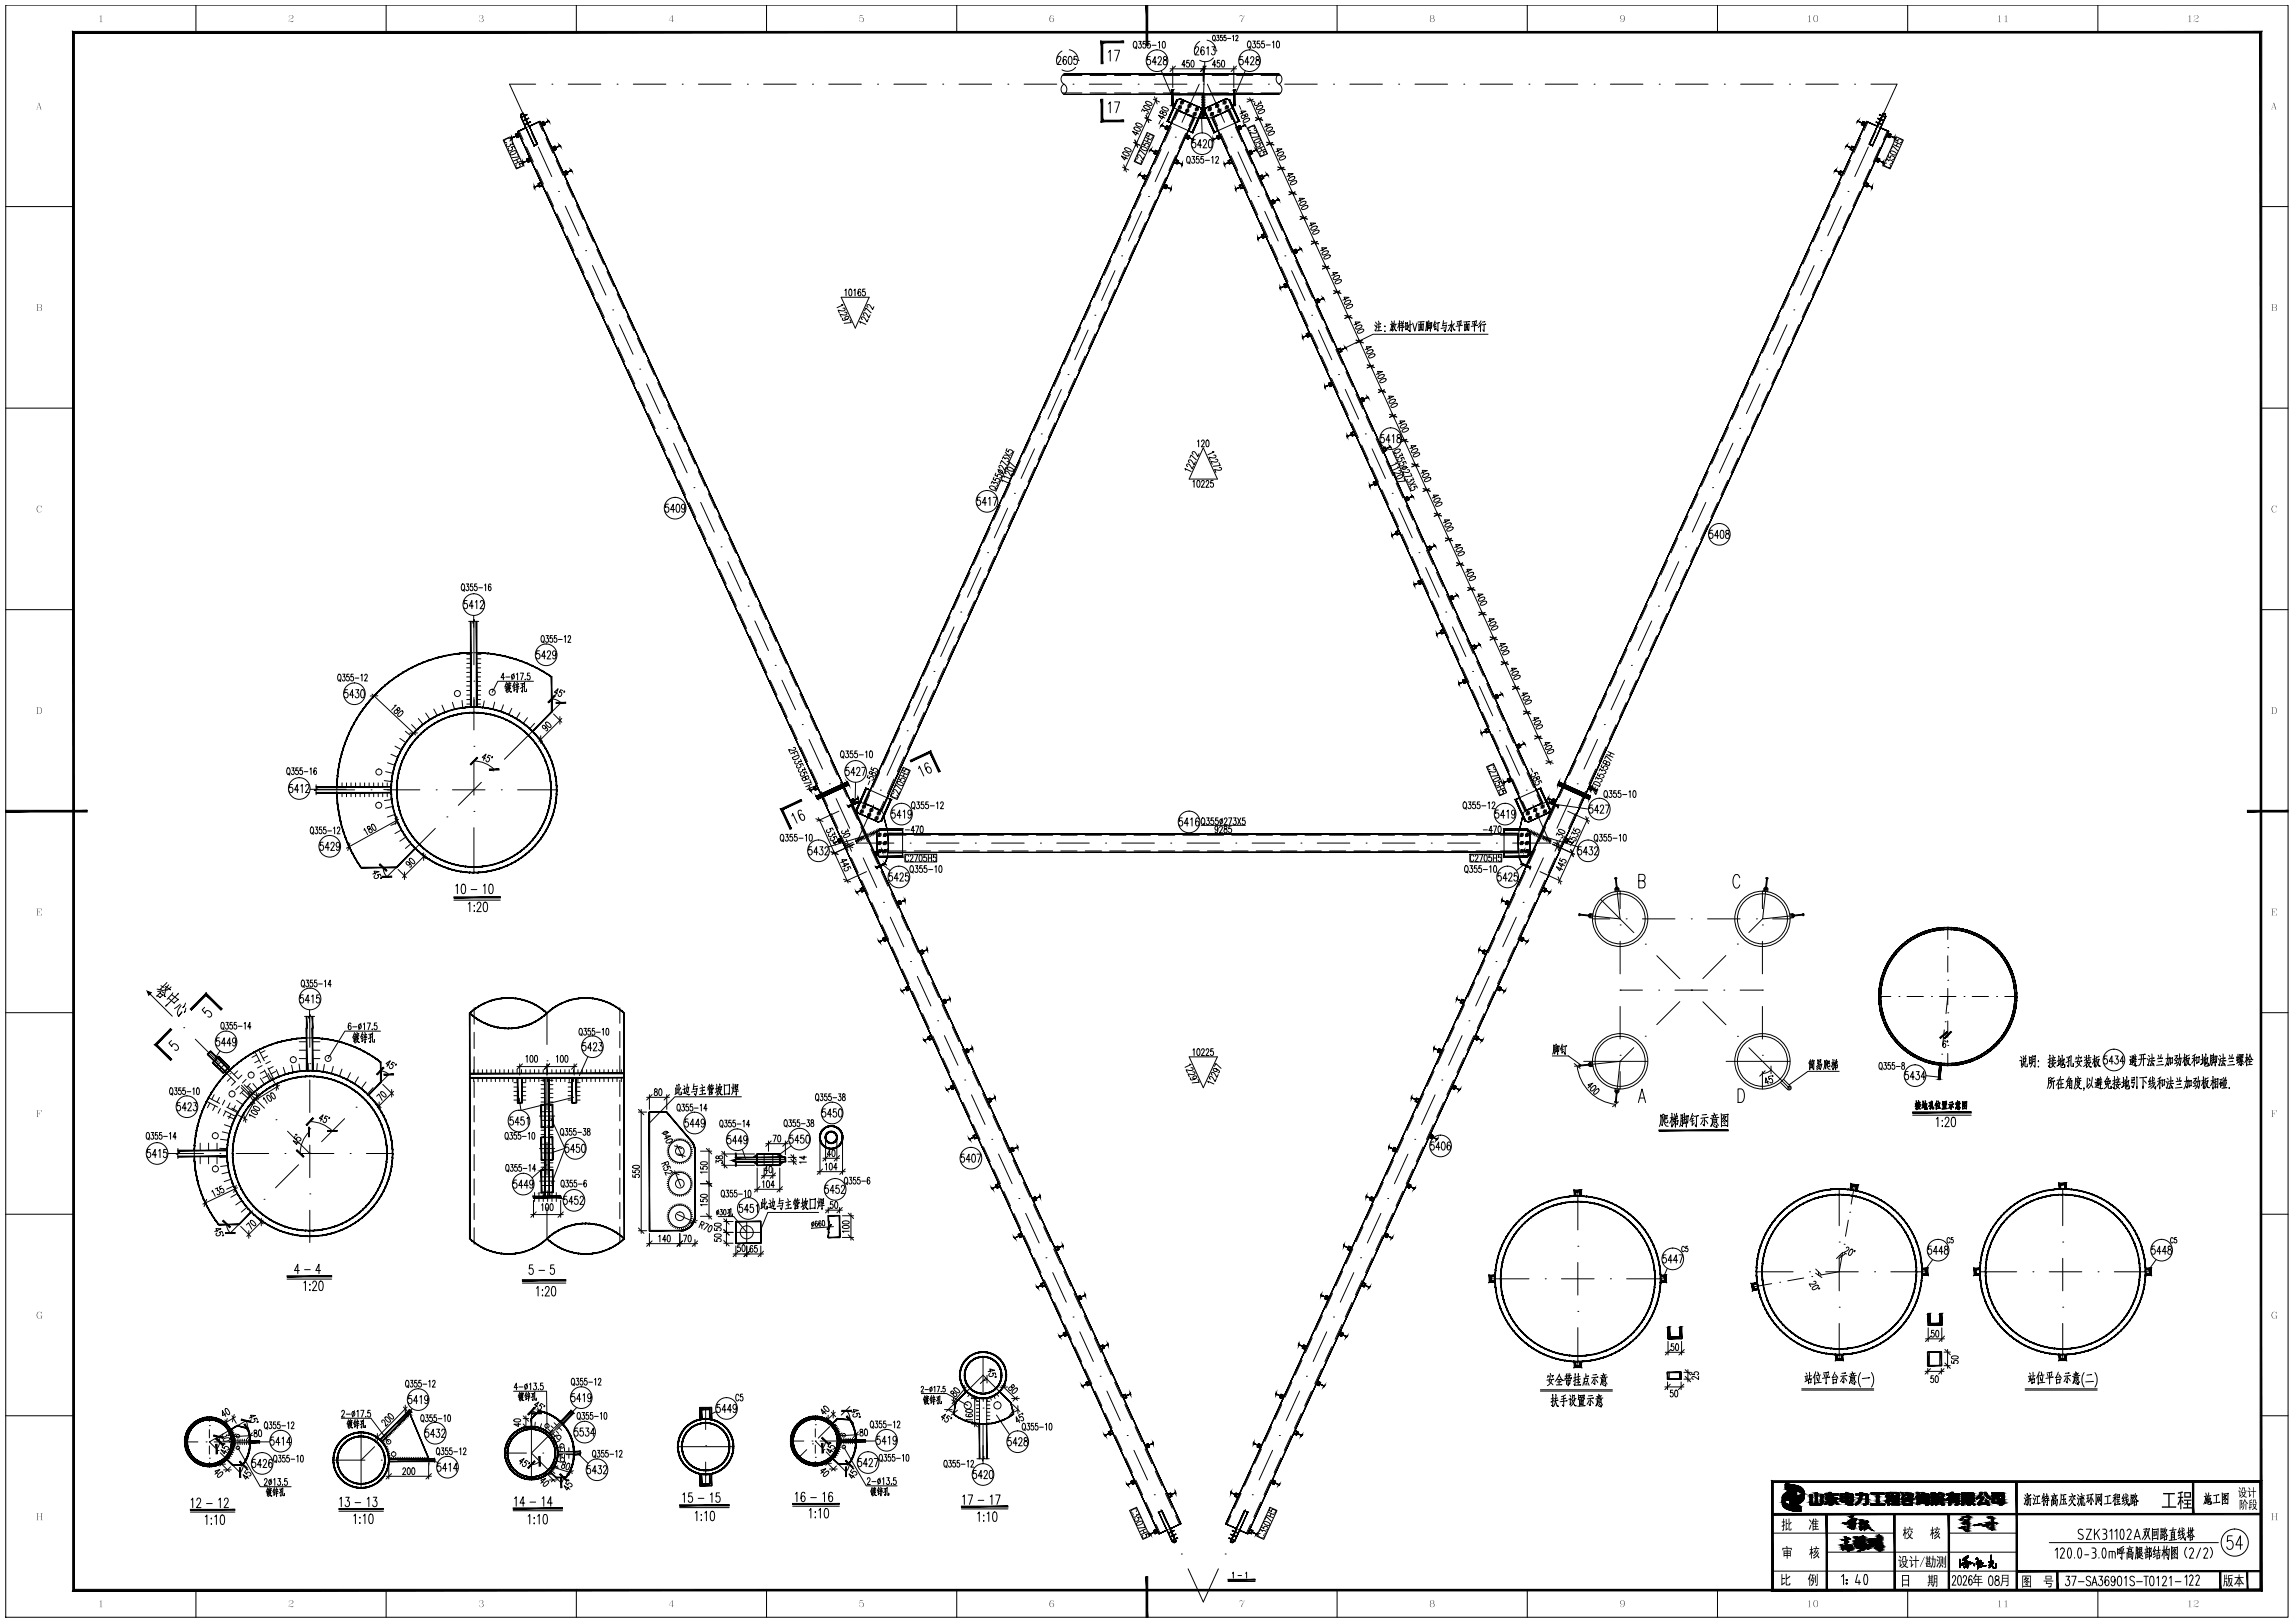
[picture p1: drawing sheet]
<svg xmlns="http://www.w3.org/2000/svg" width="845mm" height="598mm" viewBox="0 0 845 598" stroke-linecap="round" stroke-linejoin="round" font-family="sans-serif">
<!-- layer: 4 -->
<g fill="none" stroke="#000" stroke-width=".37">
<path d="M197.4 31h-9.7l5.6 12.2M203.4 31h.1M209.4 31h12M227.4 31h.1M233.4 31h12M251.4 31h.1M257.4 31h12M275.4 31h.1M281.4 31h12M299.4 31h.1M305.4 31h12M323.4 31h.1"/>
<path d="M329.4 31h12M347.4 31h.1M353.4 31h12M371.4 31h.1M377.4 31h12M395.4 31h.1M401.4 31h12M419.4 31h.1M425.4 31h12M441.9 31l-6.4 14.1M443.4 31h.1M444.9 31l6.3 14.1"/>
<path d="M449.4 31h12M467.4 31h.1M473.4 31h12M491.4 31h.1M497.4 31h12M515.4 31h.1M521.4 31h12M539.4 31h.1M545.4 31h12M563.4 31h.1M569.4 31h12M587.4 31h.1"/>
<path d="M593.4 31h12M611.4 31h.1M617.4 31h12M635.4 31h.1M641.4 31h12M659.4 31h.1M665.4 31h12M683.4 31h.1M689.4 31h9.6l-5.6 12.2M195.8 48.7h.1M198.3 54.1l5 11M430.6 56l-5 10.9"/>
<path d="M433 50.5h.1M453.7 50.5h.1M456.2 56l4.9 10.9M688.4 54.1l-5 11M690.9 48.7h.1M205.8 70.5h.1M208.3 76l5 10.9M420.7 77.9l-4.9 10.9M423.2 72.4h.1M463.6 72.4h.1M466 77.9l5 10.9M678.4 76l-4.9 10.9"/>
<path d="M680.9 70.5h.1M215.8 92.4h.1M218.3 97.8l5 10.9M410.8 99.7l-4.9 11M413.3 94.3h.1M473.4 94.3h.1M475.9 99.7l5 11M668.5 97.8l-5 10.9M671 92.4h.1M225.8 114.2h.1M228.3 119.6l5 10.9M403.4 116.1h.1"/>
<path d="M483.3 116.1h.1M658.5 119.6l-5 10.9M661 114.2h.1M235.7 136h.1M393.5 138h.1M400.9 121.6l-4.9 10.9M485.8 121.6l4.9 10.9M493.2 138h.1M651 136h.1M238.2 141.5l5 10.9M245.7 157.8h.1M383.7 159.9h.1"/>
<path d="M391.1 143.5l-5 10.9M495.7 143.5l4.9 10.9M503.1 159.9h.1M641 157.8h.1M648.5 141.5l-5 10.9M248.2 163.3l5 10.9M255.7 179.7h.1M381.2 165.4l-5 10.9M505.6 165.4l4.9 10.9M631 179.7h.1M638.5 163.3l-5 10.9M258.2 185.1l5 10.9"/>
<path d="M371.3 187.2l-4.9 11M373.8 181.8h.1M513 181.8h.1M515.4 187.2l5 11M628.5 185.1l-4.9 10.9M265.7 201.5h.1M268.2 206.9l5 10.9M361.4 209.1l-4.9 10.9M363.9 203.6h.1M522.8 203.6h.1M525.3 209.1l4.9 10.9M618.6 206.9l-5 10.9"/>
<path d="M621.1 201.5h.1M174.6 228.4v16.5M275.7 223.3h.1M278.2 228.8l4.9 10.9M351.5 231l-4.9 10.9M354 225.5h.1M532.7 225.5h.1M535.2 231l4.9 10.9M608.6 228.8l-5 10.9M611.1 223.3h.1M174.6 251h.1M174.6 256.9v12"/>
<path d="M285.6 245.1h.1M288.1 250.6l5 10.9M341.7 252.8l-5 11M344.1 247.4h.1M542.6 247.4h.1M545.1 252.8l4.9 11M598.6 250.6l-5 10.9M601.1 245.1h.1M174.6 275h.1M196.2 269.4l-10.3 10.3M295.6 267h.1M298.1 272.4l5 10.9"/>
<path d="M331.8 274.7l-4.9 10.9M334.3 269.2h.1M552.5 269.2h.1M554.9 274.7l5 10.9M588.6 272.4l-5 10.9M591.1 267h.1M116.3 291h14.4M136.7 291h.1M142.7 291h12M160.7 291h.1M166.7 291h12M174.6 298.9h.1"/>
<path d="M174.6 280.9v12M177.4 288.2l-8.5 8.5M181.6 284h.1M184.7 291h.1M190.7 291h14.4M305.6 288.8h.1M308.1 294.2l5 11M321.9 296.6l-6.3 14M324.4 291.1h.1M562.4 291.1h.1M564.8 296.6l6.4 14M578.7 294.2l-5 11"/>
<path d="M581.2 288.8h.1M160.4 305.2l-10.3 10.3M164.7 301h.1M174.6 304.9v16.6M315.6 310.6h.1M315.6 310.6h13.8M318.1 316.1l4.9 10.9M335.4 310.6h.1M341.4 310.6h12M359.4 310.6h.1M365.4 310.6h12M383.4 310.6h.1"/>
<path d="M389.4 310.6h12M407.4 310.6h.1M413.4 310.6h12M431.4 310.6h.1M437.4 310.6h12M455.4 310.6h.1M461.4 310.6h12M479.4 310.6h.1M485.4 310.6h12M503.4 310.6h.1M509.4 310.6h12M527.4 310.6h.1"/>
<path d="M533.4 310.6h12M551.4 310.6h.1M557.4 310.6h13.8M568.7 316.1l-5 10.9M571.2 310.6h.1M325.5 332.4h.1M328 337.9l5 10.9M558.7 337.9l-5 10.9M561.2 332.4h.1M586.8 338.5h6.4M589.7 331.3l12.3 12.3M595.4 323.4l1.6 15.2-15-1.6"/>
<path d="M597 328.4v6.4M599.2 338.5h.1M605.2 338.5h12M623.2 338.5h.1M629.2 338.5h12M647.2 338.5h.1M649.4 328.4v6.4M649.4 338.5l-5 5.1M651.1 323.4l-1.6 15.2 15-1.6M653.2 338.5h6.4M335.5 354.3h.1M338 359.7l5 10.9"/>
<path d="M548.7 359.7l-4.9 10.9M551.2 354.3h.1M597 340.8h.1M597 346.8v12M606.3 347.9h.1M610.5 352.1l8.5 8.5M635.9 352.1l-8.5 8.5M640.2 347.8h.1M649.4 340.8h.1M649.4 346.8v12M717.7 349.1h.1M717.7 341.7v4.4"/>
<path d="M717.7 352.1v6M55.2 366.2l8.3 8.2M67.7 378.6h.1M114.2 374v11.9M201.5 373.3v11.5M345.5 376.1h.1M541.3 376.1h.1M597 364.8h.1M597 364.8h8.2M597 370.8v12M611.2 364.8h.1M617.2 364.8h12"/>
<path d="M619 369l-8.5 8.5M623.2 364.8h.1M627.5 369.1l8.5 8.4M635.2 364.8h.1M641.2 364.8h8.2M649.4 364.8h.1M649.4 370.8v12M692.3 367.1h4.4M699.7 367.1h.1M702.7 367.1h6M711.7 367.1h.1M714.7 367.1h6"/>
<path d="M716.4 379.4l-.6 6M716.7 376.4h.1M717.7 373.1h.1M717.7 361.1h.1M717.7 364.2v5.9M717.7 376.2v5.9M717.7 367.1l-.7 6.4M723.7 367.1h.1M726.7 367.1h6M735.7 367.1h.1M738.7 367.1h4.4M72 382.9l8.5 8.5"/>
<path d="M84.7 395.6h.1M88.9 399.8l8.6 8.5M114.2 391.9h.1M114.2 397.9v12M140.3 398.8l-4.8 4.9M201.5 390.8h.1M201.5 396.8v12M348 381.6l5 10.9M355.5 397.9h.1M531.3 397.9h.1M538.8 381.6l-5 10.9M583.6 391h23.5"/>
<path d="M597 388.8h.1M597 394.8v6.4M597 391l-1.6 15.2M597 391l-15 1.6M602 386l-5.1 5M606.2 381.8h.1M636 391h23.6M640.2 381.8h.1M644.4 386l14.8 14.8M649.4 388.8h.1M649.4 394.8v6.4M715.2 391.4l-.7 6.3"/>
<path d="M715.5 388.4h.1M717.7 385.1h.1M717.7 388.1v4.4M101.7 412.5h.1M105.9 416.8l8.3 8.2M114.2 415.9h.1M127 412.2l-8.5 8.4M131.2 407.9h.1M198.8 411.2h5.6M201.5 414.8h.1M358 403.4l5 10.9M365.4 419.8h.1"/>
<path d="M521.3 419.8h.1M528.8 403.4l-5 10.9M65.4 425h9.6M81 425h.1M87 425h12M105 425h.1M110 429.1l-8.5 8.5M111 425h12M114.2 439.9h.1M114.2 421.9v12M114.2 424.9h.1M129 425h.1"/>
<path d="M135 425h9.7M198.8 423.2h5.6M198.8 435.2h5.6M201.5 438.8h.1M201.5 420.8v12M271.1 427.2h18.3M367.9 425.2l5 10.9M518.8 425.2l-5 10.9M581.4 438.6v14.6M677.7 438.1v13.5M760.1 438.1v13.5M93 446.1l-4.8 4.8"/>
<path d="M97.3 441.9h.1M114.2 445.9v11.9M201.5 444.8v11.6M375.4 441.6h.1M377.9 447l5 10.9M508.8 447l-5 10.9M511.3 441.6h.1M581.4 459.1h.1M677.7 457.6h.1M760.1 457.6h.1M385.4 463.4h.1M387.9 468.9l5 10.9"/>
<path d="M498.8 468.9l-4.9 10.9M501.3 463.4h.1M548.8 471.1h14.6M569.4 471.1h.1M575.4 471.1h12M581.4 465.1v12M593.4 471.1h.1M599.4 471.1h14.5M647.2 468.6h13.5M666.7 468.6h.1M672.7 468.6h12M677.7 463.6v12"/>
<path d="M690.7 468.6h.1M696.7 468.6h13.5M729.6 468.6h13.5M749.1 468.6h.1M755.1 468.6h12M760.1 463.6v12M773.1 468.6h.1M779.1 468.6h13.5M362.2 499.9v12.9M395.4 485.2h.1M397.9 490.7l5 10.9M488.9 490.7l-5 10.9"/>
<path d="M491.4 485.2h.1M581.4 483.2h.1M581.4 489.1v14.6M677.7 481.6h.1M677.7 487.6v13.5M760.1 481.6h.1M760.1 487.6v13.5M151.5 519.5l-5 5M260 518.6v8.1M362.2 518.8h.1M371.8 516.2l-9.6-9.5-9.6 9.5M405.4 507h.1"/>
<path d="M407.9 512.5l4.9 10.9M478.9 512.5l-5 10.9M481.4 507h.1M122.9 538h11.6M133.1 527.7v20.5M138 533l-4.9 5M140.5 538h.1M142.3 528.7h.1M146.5 538h11.6M186.1 535.3h7.9M195.8 525.7v19.3M200 535.3h.1"/>
<path d="M206 535.3h7.9M211.1 520.1l-15.3 15.2 6.9 6.9M249.8 533h20.4M260 532.7h.1M260 538.7v8M362.2 524.8v12.9M415.3 528.9h.1M417.8 534.3l5 11M468.9 534.3l-5 11M471.4 528.9h.1M425.3 550.7h.1M427.8 556.2l5 10.9"/>
<path d="M458.9 556.2l-5 10.9M461.4 550.7h.1M435.3 572.5h.1M437.8 578l5.6 12.2 5.5-12.2M451.4 572.5h.1"/>
</g>
<!-- layer: 0 -->
<g fill="none" stroke="#000" stroke-width=".37">
<path d="M2.1 1.9h841v593.9h-841zM72.2 1.9v10M142.3 1.9v10M212.4 1.9v10M282.4 1.9v10M352.5 1.9v10M408.4 19.3l.7-.8v4M410.7 18.5h1.8l-1.3 4M417.9 15.4l.2-.2a1.34 1.34 0 0 1 .8 1.3 1.34 1.34 0 0 1-.8 1.2 1.79 1.79 0 0 1-.2-2.3zM418.3 17.3l.5 .7M419.6 15.2h.9l-.5 1a.7 .7 0 0 1 .6 1 .7 .7 0 0 1-1.2 .1M422.1 15.2h-.9v1a.73 .73 0 0 1 1.1 .7 .73 .73 0 0 1-1.1 .6l-.1-.2"/>
<path d="M423.8 15.2h-.9l-.1 1.1a.78 .78 0 0 1 1.2 .5 .78 .78 0 0 1-.8 .9l-.5-.4M424.5 16.7h1.5M426.8 15.7l.4-.5v2.5M428.5 15.4l.3-.2a1.5 1.5 0 0 1 0 2.5l-.6-1zM440.5 17.9l.1-.4a.66 .66 0 0 1 .9-.1 .66 .66 0 0 1 .1 1l-1.2 1.8h1.4M443.7 17.7l-.6-.5a1.92 1.92 0 0 0 .1 3 .88 .88 0 0 0 .5-1 .88 .88 0 0 0-.9-.7l-.3 .7M444.7 17.8l.5-.6v3M446.6 17.2h1.1l-.6 1.2a.86 .86 0 0 1 .6 1.1 .86 .86 0 0 1-1.2 .5l-.1-.3M447 13.1l.2-.1a1.06 1.06 0 0 1 .7 1 1.06 1.06 0 0 1-.7 1 1.44 1.44 0 0 1-.2-1.9zM447.4 14.6l.4 .6M448.4 13h.7l-.4 .8a.55 .55 0 0 1 .5 .8 .55 .55 0 0 1-1 0M450.4 13h-.7l-.1 .9a.57 .57 0 0 1 .9 .4 .57 .57 0 0 1-.9 .5v-.2"/>
<path d="M451.7 13h-.7v.9a.57 .57 0 0 1 .9 .4 .57 .57 0 0 1-.9 .5l-.1-.2M452.3 14.2h1.2M454.2 13.4l.3-.4v2M455.4 13.5v-.3a.44 .44 0 0 1 .7-.1 .44 .44 0 0 1 0 .7l-.8 1.2h.9M460 15.3l.1-.2a1.35 1.35 0 0 1 .9 1.3 1.35 1.35 0 0 1-.9 1.3 1.82 1.82 0 0 1-.1-2.4zM460.4 17.2l.5 .7M461.6 15.1h1l-.6 1a.7 .7 0 0 1 .7 1 .7 .7 0 0 1-1.2 .1M464.1 15.1h-.8l-.1 1.1a.71 .71 0 0 1 1.1 .6 .71 .71 0 0 1-1.1 .6l-.1-.2M465.8 15.1h-.8v1a.76 .76 0 0 1 1 .7 .76 .76 0 0 1-1 .7l-.2-.3M466.6 16.6h1.5M468.9 15.6l.4-.5v2.6M470.6 15.3l.2-.2a1.52 1.52 0 0 1 0 2.6l-.5-1.1z"/>
<path d="M492.7 1.9v10M562.8 1.9v10M632.8 1.9v10M702.9 1.9v10M773 1.9v10M389.7 21.5l.1-.5a.66 .66 0 0 1 1 0 .66 .66 0 0 1 0 .9l-1.2 1.9h1.4M391.7 31.3l.3-.3a2.18 2.18 0 0 1 0 3.8 2.19 2.19 0 0 1-.3-3.5zM392 27.3a2.19 2.19 0 0 0 0 3.7M392.9 21.2l-.6-.4a1.93 1.93 0 0 0 .1 3 .88 .88 0 0 0 .6-1.1 .88 .88 0 0 0-1-.6l-.3 .7M393.9 20.9l.5-.1a2.12 2.12 0 0 1 0 3h-.2a2.39 2.39 0 0 1-.3-2.9zM396.8 20.8h-1v1.1a.7 .7 0 0 1 1.1 .3l.1 .7a.76 .76 0 0 1-.4 .8 .76 .76 0 0 1-.8-.1l-.2-.4M408.4 38.3l.7-.8v4.1"/>
<path d="M410.7 37.5h1.8l-1.3 4.1M421.5 39l.6-.2 .9 .4 .8 .6-.1 .4-.6 .2-.9-.3-.7-.6zM422.2 37.5l.2-.2 1 .2 .8 .5 .3 .5-.3 .4-1-.2-1.1-.8zM423.8 20.9h-1v1.1a.91 .91 0 0 1 1.2 .9 .91 .91 0 0 1-1.2 .8l-.2-.4M425 36.6l2.2 1M425.4 35.6l1 2.7M426.1 22.9h-1.5l1-2v3M426.3 36l-12.2 26.9M426.7 21.6l.1-.4a.65 .65 0 0 1 1-.1 .65 .65 0 0 1 0 .9l-1.2 1.9h1.4M427.9 26.1l4 9.5M428.2 39.6l.6-.2 .9 .3 .8 .6-.1 .4-.6 .2-.9-.3-.8-.6zM428.8 21v.9a1.01 1.01 0 0 1 1.2 .8 1.01 1.01 0 0 1-.9 1.2 1.09 1.09 0 0 1-.4-1.3 1.09 1.09 0 0 1 1.1-.7v-.9z"/>
<path d="M431.1 25.4h24.5M431.8 34.8v.3M432.1 24.3v8M432.1 34.8v4M432.2 34.8v.3M432.6 34.8v.3M433 34.8v.3M433.1 24.3l-2 2.1M433.4 34.8v.3M433.8 34.8v.3M434.2 34.8v.3M434.6 34.8v.3"/>
<path d="M435 34.8v.3M435.4 34.8v.3M435.8 34.8v.3M436.2 34.8v.3M436.6 34.8v.3M436.8 23.9h-1.3l.8-1.7v2.5M437 34.8v.3M437.4 34.8v.3M437.8 34.8v.3M438.2 22.2h-.9l-.1 1.1a.78 .78 0 0 1 1.2 .5 .78 .78 0 0 1-.8 .9l-.4-.4M438.2 34.8v.3M438.6 34.8v.3"/>
<path d="M439 34.8v.3M439.1 22.4l.2-.2a1.5 1.5 0 0 1 0 2.5l-.5-1zM439.4 34.8v.3M439.8 34.8v.3M440.2 34.8v.3M440.6 34.8v.3M441 34.8v.3M441.4 34.8v.3M441.8 34.8v.3M442.2 34.8v.3M442.6 34.8v.3M442.7 35.4h.5"/>
<path d="M442.7 36h.5M442.7 36.6h.5M442.7 37.2h.5M442.7 37.8h.5M442.7 38.4h.5M442.7 39h.5M442.7 39.6h.5M442.7 34.8h.5M443 34.8v.3M443.4 24.3v5.7M443.4 34.8v.3M443.5 35.4h.6"/>
<path d="M443.5 36h.6M443.5 36.6h.6M443.5 37.2h.6M443.5 37.8h.6M443.5 38.4h.6M443.5 39h.6M443.5 39.6h.6M443.5 34.8h.6M443.8 34.8v.3M443.9 22.7l-.5 15.7M444.2 34.8v.3M444.4 24.3l-2 2.1"/>
<path d="M444.6 34.8v.3M445 34.8v.3M445.4 34.8v.3M445.8 34.8v.3M446.2 34.8v.3M446.6 34.8v.3M447 34.8v.3M447.4 34.8v.3M447.8 34.8v.3M448 23.9h-1.3l.9-1.7v2.5M448.2 34.8v.3M448.6 34.8v.3"/>
<path d="M449 34.8v.3M449.4 22.2h-.8v1a.73 .73 0 0 1 1 .7 .73 .73 0 0 1-1.1 .6l-.1-.2M449.4 34.8v.3M449.8 34.8v.3M450.2 34.8v.3M450.3 22.4l.4-.2 .5 .5v1.6l-.5 .4-.4-.1-.1-.3zM450.6 34.8v.3M451 34.8v.3M451.4 34.8v.3M451.8 34.8v.3M452.2 34.8v.3M452.6 34.8v.3"/>
<path d="M453 34.8v.3M453.4 34.8v.3M453.8 34.8v.3M454.2 34.8v.3M454.6 24.3v8M454.6 34.8v4M455.6 24.3l-2 2.1M456.6 38.9l.6 1.4M457.9 20.9h-1l-.1 1.3a.86 .86 0 0 1 1.3 .7 .86 .86 0 0 1-1.3 .7l-.1-.3M458.9 26.1l-4.1 9.5M459.5 36.5l2.7 1M460.2 22.9h-1.5l1-2v3"/>
<path d="M460.5 36l3.9 8.7M460.8 21.6l.1-.4a.65 .65 0 0 1 1-.1 .65 .65 0 0 1 0 .9l-1.2 1.9h1.4M461.8 36.6l-2.3 1M462.9 21v.9a1.01 1.01 0 0 1 1.2 .8 1.01 1.01 0 0 1-.9 1.2 1.08 1.08 0 0 1-.4-1.3 1.08 1.08 0 0 1 1.1-.7l.1-.6a.66 .66 0 0 0-1.1-.3zM463.2 39.5l1.4-.7 .7 .4-.3 .6-1.4 .6-.6-.2zM464.4 37.2l.4 .8h-1.1a.69 .69 0 0 1-.7 .9 .69 .69 0 0 1-.5-1M470.9 27.5l.4-.2a2.19 2.19 0 0 1 0 3.7 2.18 2.18 0 0 1-.4-3.5zM471.3 31a2.19 2.19 0 0 1 0 3.8M185.4 51.6l2.6-1.2 4.9 10.7-2.6 1.2zM187.5 54.6l-.2 .1a.71 .71 0 0 0 1 .8 .71 .71 0 0 0 .1-1.2l1-.4 .3 .7M187.9 52a.66 .66 0 0 0 .1-1 .66 .66 0 0 0-1 0l-.5 .2a.67 .67 0 0 0-.7 .8 .67 .67 0 0 0 .9 .5M188.2 56.2l1.4-.7 .6 .2a1.6 1.6 0 0 1-2.2 1.2z"/>
<path d="M188.7 52.3l.4 .9-1.1-.1a.7 .7 0 0 1-.7 1 .7 .7 0 0 1-.5-1.1M190.4 58.8l.4 1.1M190.7 56.7l.5 1.1-2.6 .3M191.1 49l.5 1.1M191.4 58.3l-2.3 1.1M191.9 59.4l-2.3 1.1M195.2 58.1l.6 1.1M199.2 45.3l.5 1.1M203.3 54.4l.6 1.1M413.8 56.1l.6-.2 .9 .3 .8 .7-.1 .4-.6 .2-.9-.3-.8-.7zM414.5 54.6l.6-.2 .9 .3 .8 .6-.1 .5-.6 .1-.9-.3-.8-.6zM414.9 57.8l-.5 1.1-1.2-1.4 2.3 1"/>
<path d="M417.8 52.5l2.3 1M417.9 47a1.6 1.6 0 0 1 2.2 1.2l-.6 .2-.9-.4-.7-.6zM418.2 51.6l1 2.6M418.6 45.5l.6-.2 .9 .3 .8 .6-.1 .5-.6 .1-.9-.3-.8-.6zM419 48.7l-.5 1.1-1.2-1.4 2.3 1M419.2 58.5a.66 .66 0 0 0-.9 .6 .66 .66 0 0 0 .7 .7l.5 .3a.66 .66 0 0 0 1 0 .66 .66 0 0 0-.1-1M419.5 56.3l.5-1.1 1.9 1.8M420.5 54.2a1.6 1.6 0 0 1 2.2 1.2 1.6 1.6 0 0 1-2.2-1.2zM420.6 41l.4-.8 .7 .8a.7 .7 0 0 1 1.2-.1 .7 .7 0 0 1-.5 1.1M421.3 52.4l-.3 .7 .8 .4a.73 .73 0 0 1 1.1-.6 .73 .73 0 0 1 .1 1.2h-.3M421.6 57.8l-.5 1.1-1-1.6a.55 .55 0 0 0-.9-.2 .55 .55 0 0 0 .2 .9M421.6 51.7l2.3 1"/>
<path d="M421.9 43.4l2.3 1M422.1 50.6l2.3 1M422.3 42.5l1 2.6M422.7 48.8l2.6 1.2-4.8 10.7-2.6-1.2zM422.7 49.2l-.3 .7 .9 .4a.73 .73 0 0 1 1-.6 .73 .73 0 0 1 .1 1.2h-.2M423.2 51.1l-.5 1.1M426.9 55.9l-.5 1.2M427.6 41l-.2 .6 .7 .3a.85 .85 0 0 1 1-.7 .85 .85 0 0 1 .6 1.1 .92 .92 0 0 1-1.1-.1 .92 .92 0 0 1-.2-1.1l-.6-.3zM427.6 44.3l-.6 1.4M428.6 42.8l-.5 1.1-1.2-1.5 2.3 1.1M431 46.8l-.5 1.1M431.5 44.8l.3 .2"/>
<path d="M431.7 44.5l.3 .1M431.8 44.1l.4 .1M432 43.7l.3 .2M432.2 43.4l.3 .1M432.3 43l.3 .1M432.5 42.6l.3 .2M432.7 42.3l.3 .1M432.8 41.9l.3 .2M433 41.6l.3 .1M433.1 58.7l-.5 1.2M433.2 41.2l.3 .1M433.3 40.8l.3 .2"/>
<path d="M433.5 40.4l.3 .2M437.2 49.6l-.5 1.2M437.6 57.8l.1-.2a1.33 1.33 0 0 1 .9 1.3 1.33 1.33 0 0 1-.9 1.2 1.86 1.86 0 0 1-.1-2.3zM438 59.7l.5 .7M438 47.8l.4 .1M438.2 47.4l.3 .2M438.4 47.1l.3 .1M438.5 46.7l.3 .1M438.7 46.3l.3 .2M438.9 46l.3 .1M439 45.6l.4 .1M439.2 45.2l.3 .2"/>
<path d="M439.2 57.6h.9l-.4 1a.7 .7 0 0 1 .6 1 .7 .7 0 0 1-1.2 .1M439.4 44.9l.3 .1M439.5 44.5l.3 .1M439.7 44.1l.3 .2M439.9 43.8l.3 .1M440 43.4l.3 .1M440.5 51.5h-1l-.1 1.2a.94 .94 0 0 1 1.4 .6 .94 .94 0 0 1-1 1.2l-.5-.6M441.7 57.6h-.8l-.1 1.1a.71 .71 0 0 1 1.1 .6 .71 .71 0 0 1-1.1 .6l-.1-.2M442.7 40.2h.5M442.7 40.8h.5M442.7 41.4h.5M442.7 42h.5"/>
<path d="M442.7 42.6h.5M442.7 42.9l.3 6.1M442.8 53.5h-1.5l1-2v3M443.4 52.2l.1-.4a.66 .66 0 0 1 .9-.2 .66 .66 0 0 1 .1 1l-1.2 1.9h1.4M443.4 57.6h-.8l-.1 1.1a.71 .71 0 0 1 1.1 .6 .71 .71 0 0 1-1.1 .6l-.1-.2M443.5 40.2h.6M443.5 40.8h.6M443.5 41.4h.6M443.5 42h.6M443.5 42.6h.6M444.1 59.1h1.5M445.6 51.6l.5-.1a2.17 2.17 0 0 1 0 3h-.2a2.48 2.48 0 0 1-.3-2.9z"/>
<path d="M446.5 58.1l.4-.5v2.5M446.7 43.4l-.3 .1M446.9 43.8l-.3 .1M447.1 44.1l-.4 .2M447.2 44.5l-.3 .1M447.4 44.9l-.3 .1M447.5 45.2l-.3 .2M447.7 45.6l-.3 .1M447.9 46l-.4 .1M448 58.2l.1-.3a.55 .55 0 0 1 .8-.1 .55 .55 0 0 1 0 .8l-1 1.5h1.2M448 46.3l-.3 .2M448.2 46.7l-.3 .1"/>
<path d="M448.4 47.1l-.3 .1M448.5 47.4l-.3 .2M448.7 47.8l-.3 .1M449.5 49.6l.5 1.2M453.3 40.4l-.4 .2M453.4 40.8l-.3 .2M453.6 41.2l-.3 .1M453.6 58.7l.6 1.2M453.7 41.6l-.3 .1M453.9 41.9l-.3 .2M454.1 42.3l-.3 .1M454.3 42.6l-.4 .2"/>
<path d="M454.4 43l-.3 .1M454.6 43.4l-.3 .1M454.7 43.7l-.3 .2M454.9 44.1l-.3 .1M455.1 44.5l-.4 .1M455.2 44.8l-.3 .2M455.8 46.8l.5 1.1M456.9 42l2.2-1-1.8-.1 .5 1.1M457.6 42.6l.9-.1 .6 .5 .7-.3-.4-.8-.6 .3a.84 .84 0 0 1-.3 1.2 .84 .84 0 0 1-1.1-.3zM458.3 44.2l1.5-.7 .6 .4-.2 .5-1.4 .7-.6-.2zM459.6 47.2l2.6-1.2 4.8 10.7-2.6 1.1zM459.9 55.9l.5 1.2"/>
<path d="M462 47.6a.66 .66 0 0 0 .2-1 .66 .66 0 0 0-1 0l-.5 .2a.66 .66 0 0 0-.7 .8 .66 .66 0 0 0 .8 .5M462.3 48.1l.3-.1a.55 .55 0 0 1 .5 .7 .55 .55 0 0 1-.8 .4l-1.8-.3 .5 1.1M462.3 51.7l1.5-.6 .6 .2a1.49 1.49 0 0 1-2.3 1zM462.6 43.3l2.7 1M463 53.2l-.2 .2a.7 .7 0 0 0 1 .7 .7 .7 0 0 0 .1-1.2l1-.4 .4 .8M463.5 49.3l.5 1.1-2.7 .3M463.5 42.9l5 10.9M463.9 41l1.4-.7 .6 .2a1.48 1.48 0 0 1-2.3 1.1zM464.4 56.4l-.2 .3a.74 .74 0 0 0 1.1 .6 .74 .74 0 0 0 0-1.3l1.1-.3 .3 .8M464.5 54.4l.5 1.1M464.9 43.4l-2.3 1M465.6 54l-2.3 1"/>
<path d="M466 46.8l2.3-1-1.9-.1 .5 1.1M466 55l-2.2 1M466.7 52.4l2.7 1M466.8 47.4l1.4-.6 .6 .2a1.49 1.49 0 0 1-2.3 1zM467.5 49l1.4-.7 .7 .4-.3 .5-1.4 .7-.6-.2zM467.7 52l4.9 10.9M469 52.5l-2.3 1M470.1 55.9l2.3-1-1.9-.1 .5 1.2M470.9 56.6l1.4-.7 .6 .2a1.63 1.63 0 0 1-2.2 1.2zM471.6 58.1l1.4-.7 .7 .4-.3 .6-1.4 .6-.7-.3zM683.4 54.4l-.5 1.1M687.6 45.3l-.6 1.1"/>
<path d="M691.5 58.1l-.5 1.1M694.9 59.2l.4-.8 .6 .9a.7 .7 0 0 1 1.2-.2 .7 .7 0 0 1-.4 1.1M695.7 49l-.6 1.1M695.9 57l-.3 .7 .9 .4a.73 .73 0 0 1 1.1-.6 .73 .73 0 0 1 0 1.3l-.2-.1M696.5 55.8a1.59 1.59 0 0 1 2.2 1.2l-.6 .1-.9-.3-.8-.6zM696.9 54.9l.5-1.1 1.9 1.8M697.6 53.3l2.3 1M698.1 52.2l2.3 1M698.8 50.4l2.5 1.2-4.8 10.7-2.6-1.2zM698.8 50.8l-.4 .7 1 .5a.71 .71 0 0 1 1-.7 .71 .71 0 0 1 0 1.2h-.2M699.2 52.7l-.5 1.1M2.1 76.1h25"/>
<path d="M190.3 60.8l-.2 .3a.74 .74 0 0 0 1 .6 .74 .74 0 0 0 .1-1.2l1-.4 .4 .7M199.4 67.2l.5 1.1M207.5 63.5l.5 1.1M413.6 61.6l2.3 1M414.1 60.7l1 2.7M422.8 65l-.5 1.2M429 67.9l-.5 1.1M457.8 67.9l.5 1.1M464 65l.5 1.2M468.1 74.2l.5 1.1M470.9 61.5l2.6 1M471.8 61.1l4.9 11"/>
<path d="M473.1 61.6l-2.3 1M474.2 65l2.3-1-1.9-.1 .5 1.2M475 70.6l2.6 1M475 65.7l1.4-.7 .7 .2a1.49 1.49 0 0 1-2.3 1.1zM475.7 67.2l1.4-.7 .7 .4-.3 .6-1.4 .6-.6-.2zM475.9 70.2l4.9 11M477.2 70.7l-2.3 1.1M478.3 74.1l2.3-1-1.8-.1 .5 1.2M479.1 79.8l2.6 1M479.1 74.8l1.5-.7 .6 .4-.2 .6-1.4 .6-.6-.2zM479.8 76.3l1.4-.6 .7 .3-.2 .6-1.4 .6-.7-.3zM480 79.3l4.9 11"/>
<path d="M481.3 79.8l-2.3 1.1M679.2 63.5l-.5 1.1M687.3 67.2l-.5 1.1M695.2 60.1a.65 .65 0 0 0-.9 .5 .65 .65 0 0 0 .7 .8l.5 .2a.66 .66 0 0 0 1 0 .66 .66 0 0 0-.1-1M833.1 76.1h10M466 86.1l.5 1.1M476.3 92.4l.5 1.1M482.5 83.2l2.2-1-1.8-.1 .5 1.2M483.2 88.9l2.7 1M483.3 83.9l1.4-.6 .6 .1a1.49 1.49 0 0 1-2.3 1.1zM484 85.4l1.4-.6 .6 .2a1.48 1.48 0 0 1-2.3 1zM484.1 88.5l5 10.9"/>
<path d="M485.4 88.9l-2.2 1.1M486.6 92.4l2.3-1.1h-1.9l.5 1.1M487.3 98l2.7 1M487.4 93l1.4-.6 .7 .3-.3 .6-1.4 .6-.6-.2zM488.1 94.5l1.4-.6 .7 .3-.3 .6-1.4 .6-.6-.1zM488.2 97.6l5 10.9M489.6 98.1l-2.3 1M474.2 104.3l.5 1.1M484.6 110.6l.5 1.1M490.7 101.5l2.3-1-1.9-.1 .5 1.1M491.4 107.1l2.7 1M491.5 102.1l1.4-.6 .7 .3-.3 .6-1.4 .6-.7-.3z"/>
<path d="M492.2 103.6l1.4-.6 .6 .2a1.48 1.48 0 0 1-2.3 1zM492.4 106.7l4.9 10.9M493.7 107.2l-2.3 1M494.8 110.6l2.3-1-1.9-.1 .5 1.1M495.6 116.2l2.6 1M495.6 111.2l1.4-.6 .7 .3-.3 .6-1.4 .6-.6-.1zM496.3 112.8l1.4-.7 .7 .4-.3 .5-1.4 .7-.6-.2zM496.5 115.8l4.9 10.9M497.8 116.3l-2.3 1M498.9 119.7l2.3-1-1.9-.1 .6 1.1M506.5 119.7l.4 .6M506.9 118.7l.3 .6"/>
<path d="M507.4 119.7l-.5 2.3-.3-.4M507.9 118.3l.2 .8M508.1 119.4v2.4M508.6 119.3h.2l-1.3 .1M512.7 118.3l.3 .7M512.8 119.4l-.6 2.5M513.2 119.3h.2l-1.1 .2M513.7 118.2l-.3 2.3M514.1 119.6l-.2 1.2-.8 1.2M514.2 119.5h.3l-.8 .1M515.6 118.2v3.7v-.6M515.6 119.3l-.6 1.6"/>
<path d="M515.6 119.7l.4 .4M516 119.2l-.9 .1M516.3 118.4l.2 .6M516.7 119.3v2.7v-.4M517.1 118.3l-.3 .9M517.1 119.8l-.8 .2M517.2 119.1l-1 .2M517.9 118.8l.1 2.7v-.2l.4-.1 .2 .3 .1-2.5-.7 .1M519.5 118.1v4.1l-.5-.6 .5 .5M520.1 119.5l-1.3 .4M520.5 119l.8 3 .8-3M522.8 119.4l.1 2.5-.1-.3 1.4-.1h-.2"/>
<path d="M522.8 119.6l1.7-.2-.2 2.4-.1-.3M523.3 119.5v2M523.6 118.6l-.2 .9M523.9 119.5v2M524.4 118.5h.3l-2.2 .1M525.6 118.5l-.1 2.2-.3 1.2M525.6 118.8l.5-.1-.2 3.1-.2-.3 .3 .3M525.9 119.6l-.3 .1M526.4 118.2l.1 1.8M526.8 119.2l-.6 .2M526.9 119.9l-.7 .2M527 118.8l.1 3.2-.1-.4"/>
<path d="M527 119.1l.6-.1-.2 1.9-.2-.3 .2 .3M528.7 119.7l-.1 1.8 .7-.6M528.7 118.2l-.7 2M529 119.5l-.6 .2M529.1 118.9l-.5 .2M529.8 119.1v2.9l-.3-.6 .3 .5M530.2 118.9h.2l-1.1 .2M531.9 118.1l-.3 2 1.4-.3-.6 2.4-.3-.6 .4 .5M533.1 119l-1.4 .2M533.7 119.9l1-.2-1.2 2.2M534.9 118.2l-.1 3.9-.4-.5 .4 .4M534.9 119.5l.4 .9a1.05 1.05 0 0 0 .9 1.2l-.6-.4"/>
<path d="M535.8 119.1l-.6 1M537 119l.2 .7M537.7 118.4v3.6v-.5M538.3 118.3h.2l-1.7 .3M538.4 118.7l-.4 1M538.6 119.9l.2-.1-2.3 .4M539.6 119.4l.1 2.5v-.3l1.1-.1M539.7 119.6l1.7-.2-.2 2.4-.2-.3M540.2 119.5v2M540.4 118.6l-.1 .9M540.8 119.5l-.1 2M541.3 118.5h.3l-2.3 .1"/>
<path d="M542.6 119l.2 .7M543.3 118.4v3.6v-.5M543.9 118.3h.2l-1.7 .3M544 118.7l-.4 1M544.2 119.9l.2-.1-2.3 .4M545.5 119.8v2.3v-.6M545.7 118.2l-.8 1.3M545.8 119.1l-1.1 1.6M546.8 119.6v2.5l-.4-.6M546.9 118.6l.3-.1-1 .2M547.3 119.5h.2l-1.6 .2M482.5 122.5l.5 1.2"/>
<path d="M492.8 128.8l.5 1.2M499.7 125.3l2.6 1M499.7 120.4l1.4-.7 .7 .4-.2 .5-1.5 .7-.6-.4zM500.4 121.9l1.4-.7 .6 .2a1.48 1.48 0 0 1-2.2 1zM500.6 124.9l4.9 10.9M501.9 125.4l-2.3 1M503 128.8l2.3-1-1.8-.1 .5 1.2M503.8 134.4l2.6 1M503.9 129.5l1.4-.7 .6 .4-.2 .5-1.4 .7-.6-.2zM504.5 131l1.4-.7 .7 .4-.2 .6-1.4 .6-.7-.2zM504.7 134l5 10.9M506 134.5l-2.3 1.1"/>
<path d="M507.2 137.9l2.2-1-1.8-.1 .5 1.2M508 138.6l1.4-.7 .7 .4-.3 .6-1.4 .6-.7-.4zM508.5 120.4l-1 .2M508.8 121.8h.2l-1.7 .1M510.3 120v.4zM510.3 121.8v.4zM512.8 120.1l.5-.1-.4 1.7-.2-.3 .3 .2M513.5 120.2l.7 1.6 .4 .1-.5-.3M517.2 120.5h.2l-1.4 .2M518.4 120.1h-.4M518.9 120.1l.2 .7M523.6 120.8h-.3"/>
<path d="M523.6 120.1l-.3 .1M525.9 120.3l-.3 .1M526.5 120l-.3 1.1 .6-.2M526.7 120.5l.1 .6M529.1 120.2l-.8 .3M532.4 120.8l-1.4 .2M540.4 120.8h-.2M540.4 120.1l-.2 .1M548.3 123.1h-42.4l-10.9 5.4M2.1 150.4h25M490.7 140.8l.5 1.1M498.9 159l.5 1.1"/>
<path d="M501 147.1l.5 1.1M507.9 143.5l2.7 1M508.7 140.1l1.4-.6 .6 .1a1.48 1.48 0 0 1-2.3 1.1zM508.8 143.1l5 11M510.1 143.6l-2.2 1.1M511.3 147l2.2-1-1.8-.1 .5 1.2M512 152.7l2.7 .9M512.1 147.7l1.4-.7 .7 .4-.3 .6-1.4 .6-.6-.2zM512.8 149.2l1.4-.6 .7 .3-.3 .6-1.4 .6-.6-.2zM512.9 152.3l5 10.9M514.3 152.7l-2.3 1.1M515.4 156.2l2.3-1.1h-1.9l.5 1.1"/>
<path d="M516.2 156.8l1.4-.6 .7 .3-.3 .6-1.4 .6-.7-.3zM516.9 158.3l1.4-.6 .7 .3a1.6 1.6 0 0 1-2.4 .9zM833.1 150.4h10M364.8 179.2a1.48 1.48 0 0 1 2.1 1.3 1.45 1.45 0 0 1-2.1-1.3zM365.2 178.1l.4-.8 .7 .8a.7 .7 0 0 1 1.2-.1 .7 .7 0 0 1-.5 1.1M366.3 175.8l-.4 .8 1 .5a.71 .71 0 0 1 1-.8 .71 .71 0 0 1 0 1.3h-.2M366.9 174.3l-.3 .8 1 .5a.7 .7 0 0 1 .9-.8 .7 .7 0 0 1 .1 1.3l-.2-.1M367.4 179.9l-.8 .2M367.7 172.9l1.9 1.7M367.9 173.3a.81 .81 0 0 1 1.1 0 .81 .81 0 0 1 .2 1l-1.2-.3zM368.6 170.7l.4-1 2 1.8M369.3 169.1l.4-.9 .7 .9a.7 .7 0 0 1 1.2-.2 .7 .7 0 0 1-.5 1.2"/>
<path d="M369.4 177.4l-.3-.6 2.3 1.1M370.1 175.9l-.3-.6 2.3 1M370.4 166.6l1.8 2.1M370.6 172.2l-.4 1.1-1.1-1.6a.55 .55 0 0 0-.9-.2 .55 .55 0 0 0 .2 .9M371 165.3l-.3 .7 .9 .5a.71 .71 0 0 1 1-.7 .71 .71 0 0 1 .1 1.2h-.2M371.2 172.3l.6-.2 .9 .3 .7 .6v.5l-.6 .1-.9-.3-.8-.6zM371.6 171.4l.4-1.1 2 1.8M372.7 167.7h-2.8M373 174.4l-.5 1-1-1.5a.55 .55 0 0 0-.9-.3 .55 .55 0 0 0 .2 1M373.6 166.2l-6.7 14.9M507.2 177.2l.5 1.2M509.3 165.3l.5 1.1"/>
<path d="M509.9 160.1h-1v1.2a.91 .91 0 0 1 1.2 .8 .91 .91 0 0 1-1.2 .9l-.2-.4M512.2 162.1h-1.5l1-2v3M513 160.7l.5-.6v3M513.1 166.2l6.7 14.9M513.8 166.1a1.37 1.37 0 0 1 2.2-.2 1.48 1.48 0 0 1-2.4 .7zM514.1 166.6l-.4 .8M514.3 170.5l.6 .2-2.3 1M514.8 175.5l1.5-.6 .6 .3-.2 .6-1.5 .6-.6-.1zM514.9 160.3v.8a1.11 1.11 0 0 1 1.1 .8 1.11 1.11 0 0 1-.4 1.2 .94 .94 0 0 1-.9-1 .94 .94 0 0 1 1-.8l.3-.5-.1-.5zM514.9 172l.7 .2-2.3 1M515.2 169.1l-.2 .2a.71 .71 0 0 0 1 .8 .71 .71 0 0 0 .1-1.3l1-.4 .4 .8M515.5 173.4h.3a.55 .55 0 0 1 .4 .6 .55 .55 0 0 1-.7 .4l-1.8-.3 .5 1.1"/>
<path d="M515.9 170.6l-.2 .4a.74 .74 0 0 0 1.1 .6 .74 .74 0 0 0 0-1.3l1-.3 .4 .7M516.1 161.8l2.7 1M516.5 166.9l.3 .9-1-.1a.7 .7 0 0 1-.7 1 .7 .7 0 0 1-.6-1.1M516.9 172.1l1.1-.3a.72 .72 0 0 1-.3 1.1 .72 .72 0 0 1-1-.5zM517.1 161.4l4.9 10.9M517.3 176.1l.5 1.1-2.6 .3M518.4 161.9l-2.3 1M518.6 173.1l.4-.1a.55 .55 0 0 1 .4 .7 .55 .55 0 0 1-.8 .4l-1.8-.3 .5 1.1M518.7 172.2l-2.5 .3M518.9 178.4h2.8M519.5 165.3l2.3-1-1.9-.1 .5 1.1M519.8 174.3l.5 1.1-2.6 .2"/>
<path d="M520 179.7l-.3 .3a.73 .73 0 0 0 1.1 .6 .73 .73 0 0 0 .1-1.2l1-.4 .4 .8M520.3 170.9l2.6 1M520.3 165.9l1.4-.6 .6 .2a1.48 1.48 0 0 1-2.2 1zM520.6 176l.3 .8-1-.1a.7 .7 0 0 1-.7 1 .7 .7 0 0 1-.6-1M521 167.4l1.4-.6 .7 .3-.3 .6-1.4 .6-.6-.1zM521.2 177.3l-1.8 2.1M521.2 170.5l4.9 10.9M522.5 171l-2.3 1M523.6 174.4l2.3-1-1.9-.1 .6 1.1M524.4 175l1.4-.6 .7 .3-.2 .6-1.5 .6-.6-.3zM525.1 176.6l1.4-.7 .7 .3-.3 .6-1.4 .7-.6-.2zM525.3 179.6l4.9 10.9"/>
<path d="M246.3 185.8h-1l-.1 1.2a.94 .94 0 0 1 1.4 .6 .94 .94 0 0 1-1 1.1l-.5-.5M248.6 187.7h-1.5l1-1.9v2.9M249.4 185.9l.5-.1a2.14 2.14 0 0 1 0 2.9h-.2a2.42 2.42 0 0 1-.3-2.8zM252.4 186.8l-.3 .7a.81 .81 0 0 1-1-.8 .81 .81 0 0 1 1-.8l.3 .9a1.48 1.48 0 0 1-.8 1.9l-.4-.4M361.2 183.2h-1l-.1 1.3a.94 .94 0 0 1 1.4 .6 .94 .94 0 0 1-1 1.1l-.5-.5M363.5 185.2h-1.5l1-2v3M364.3 183.8l.5-.6v3M366 183.2h1.4l-1 3M515.4 195.4l.5 1.2M517.5 183.5l.5 1.1M524.4 180l2.6 1M526.6 180.1l-2.3 1"/>
<path d="M527.7 183.5l2.3-1-1.8-.1 .5 1.1M528.5 189.1l2.6 1M528.6 184.2l1.4-.7 .6 .2a1.48 1.48 0 0 1-2.3 1zM529.3 185.7l1.3-.7 .7 .4-.2 .5-1.4 .7-.7-.2zM529.4 188.7l5 10.9M530.7 189.2l-2.3 1M531.9 192.6l2.2-1-1.8-.1 .5 1.2M532.6 198.2l2.7 1M532.7 193.3l1.4-.7 .7 .4-.3 .5-1.4 .7-.6-.2zM533.4 194.8l1.4-.7 .7 .4-.3 .6-1.4 .6-.6-.2zM533.5 197.8l5 10.9M534.8 198.3l-2.2 1"/>
<path d="M631 195.4h-1v1.1a.91 .91 0 0 1 1.2 .9 .91 .91 0 0 1-1.2 .8l-.2-.4M633.3 197.4h-1.5l1-2v3M634.1 195.5l.5-.1a2.17 2.17 0 0 1 0 3h-.2a2.44 2.44 0 0 1-.3-2.9zM636 195.5v.9a1.01 1.01 0 0 1 1.2 .8 1.01 1.01 0 0 1-.9 1.2 1.09 1.09 0 0 1-.4-1.3 1.09 1.09 0 0 1 1.1-.7v-.9zM170.3 215.2l.1-.1a1.36 1.36 0 0 1 .8 1.3 1.36 1.36 0 0 1-.8 1.2 1.93 1.93 0 0 1-.1-2.4zM170.7 217.1l.4 .8M171.8 215.1h.9l-.5 1a.7 .7 0 0 1 .5 .9 .7 .7 0 0 1-1 .4v-.3M174.2 215.1h-.8v1a.74 .74 0 0 1 .9 .7 .74 .74 0 0 1-.9 .7l-.2-.4M175.7 215.1h-.8v1a.74 .74 0 0 1 1 .7 .74 .74 0 0 1-1 .7l-.1-.4M176.4 216.6h1.4M178.6 215.6l.3-.5v2.5M180.9 215.5l-.5-.4a1.66 1.66 0 0 0 .1 2.5 .75 .75 0 0 0 .5-.8 .75 .75 0 0 0-.8-.6l-.2 .6"/>
<path d="M523.6 213.7l.6 1.1M525.7 201.7l.5 1.2M534 220l.5 1.1M536 201.7l2.2-1-1.8-.1 .5 1.2M536.7 207.3l2.7 1M536.8 202.4l1.4-.7 .6 .2a1.48 1.48 0 0 1-2.3 1zM537.5 203.9l1.4-.7 .7 .4-.3 .6-1.4 .6-.6-.2zM537.6 206.9l5 10.9M539 207.4l-2.3 1M540.1 210.8l2.3-1-1.9-.1 .5 1.2M540.9 216.5l2.6 .9M540.9 211.5l1.4-.7 .7 .4-.3 .6-1.4 .6-.6-.2z"/>
<path d="M541.6 213l1.4-.6 .7 .3-.3 .6-1.4 .6-.6-.2zM541.8 216l4.9 11M543.1 216.5l-2.3 1.1M544.2 219.9l2.3-1-1.9-.1 .5 1.2M2.1 224.6h25M172.1 221.3h-1v1.1a.91 .91 0 0 1 1.2 .9 .91 .91 0 0 1-1.2 .8l-.2-.4M172.7 228.9h1.6v.8l.4-1.5 .1 .7h1.6M174.4 223.3h-1.5l1-2v3M174.5 226.8v4.3M175.2 221.8l.5-.5v3M177 222l.1-.4a.66 .66 0 0 1 .9-.2 .66 .66 0 0 1 .1 1l-1.2 1.9h1.4M198.8 239.8h-1l-.1 1.2a.94 .94 0 0 1 1.4 .6 .94 .94 0 0 1-1 1.2l-.5-.6"/>
<path d="M199.7 234.3l.1-.1a1.38 1.38 0 0 1 .8 1.2 1.38 1.38 0 0 1-.8 1.3 1.9 1.9 0 0 1-.1-2.4zM200 236.2l.5 .7M201.2 234.2h.9l-.5 .9a.7 .7 0 0 1 .5 .9 .7 .7 0 0 1-1 .4l-.1-.2M203.5 234.2h-.7v.9a.75 .75 0 0 1 .9 .7 .75 .75 0 0 1-.9 .8l-.2-.4M205.1 234.2h-.8v.9a.75 .75 0 0 1 .9 .7 .75 .75 0 0 1-.9 .8l-.1-.4M205.8 235.6h1.4M207.9 234.7l.4-.5v2.5M209.3 234.8l.1-.4a.53 .53 0 0 1 .8-.1 .53 .53 0 0 1 0 .8l-.9 1.6h1M531.9 231.9l.5 1.1M542.2 238.2l.5 1.1M545 225.6l2.6 .9M545 220.6l1.4-.6 .6 .1a1.48 1.48 0 0 1-2.2 1.1z"/>
<path d="M545.7 222.1l1.4-.6 .6 .2a1.49 1.49 0 0 1-2.3 1zM545.9 225.1l4.9 11M547.2 225.6l-2.3 1.1M548.3 229.1l2.3-1.1h-1.9l.6 1.1M549.1 234.7l2.6 1M549.1 229.7l1.4-.6 .7 .3-.2 .6-1.4 .6-.7-.2zM549.8 231.2l1.4-.6 .7 .3-.3 .6-1.4 .6-.6-.2zM550 234.3l4.9 10.9M551.3 234.8l-2.3 1M552.4 238.2l2.3-1-1.8-.1 .5 1.1M553.3 238.8l1.4-.6 .6 .3-.2 .6-1.4 .6-.6-.2zM833.1 224.6h10"/>
<path d="M124.7 248.5l.2-.1a1.36 1.36 0 0 1 .8 1.2 1.36 1.36 0 0 1-.8 1.3 1.9 1.9 0 0 1-.2-2.4zM125.1 250.4l.5 .7M126.3 248.4h.8l-.4 .9a.7 .7 0 0 1 .5 1 .7 .7 0 0 1-1 .4l-.1-.3M128.1 254.1h-1v1.1a.7 .7 0 0 1 1.1 .3l.1 .7a.75 .75 0 0 1-.4 .8 .75 .75 0 0 1-.8 0l-.2-.5M128.6 248.4h-.8v.9a.75 .75 0 0 1 1 .8 .75 .75 0 0 1-1 .7l-.1-.4M130.2 248.4h-.8v.9a.75 .75 0 0 1 .9 .8 .75 .75 0 0 1-.9 .7l-.2-.4M130.4 256.1h-1.5l1-2v3M130.9 249.8h1.3M131.1 254.1h1.1l-.6 1.1a.89 .89 0 0 1 .6 1.2 .89 .89 0 0 1-1.1 .6l-.2-.5M133 248.9l.4-.5v2.5M133.2 254.3l.5-.2a2.17 2.17 0 0 1 0 3h-.2a2.48 2.48 0 0 1-.3-2.8zM134.4 249l.1-.4a.53 .53 0 0 1 .7 0 .53 .53 0 0 1 .1 .7l-1 1.6h1.1"/>
<path d="M137.1 255.7l16 15.1M137.1 257.1h.1M139.2 256.3l-2.8 .1M145.4 259.9l.6-.1-1.7 1.8M162.9 259.8l1 2.5M166.7 258.7l.8 2.6M170.2 258.1l.3 2.7M171.9 252.7h1.5M171.9 246.1h1.5M172 241.1h1.4M172 259.4h1.5M173.4 254.4h-1.5"/>
<path d="M173.4 247.7h-1.5M173.4 256.1h-1.4M173.4 249.4h-1.4M173.4 257.7h-1.4M173.4 251.1h-1.4M173.5 242.7h-1.5M173.5 244.4h-1.5M174.7 257.8l-.1 2.7M175.6 259.4h1.5M175.6 257.7h1.5M175.6 251.1h1.5M175.6 256.1h1.5"/>
<path d="M175.6 249.4h1.5M175.7 252.7h1.4M175.7 254.4h1.4M175.7 246.1h1.4M175.7 247.7h1.4M175.7 244.4h1.4M175.7 242.7h1.5M175.7 241.1h1.5M178.4 258.2l-.4 2.5M182.3 258.7l-.7 2.6M185.5 259.7l-.9 2.5M185.9 249.7h-1.3l.9-1.7v2.5"/>
<path d="M186.4 249.4h1.5M186.5 252.9l-.1 1.7 .4-.7M186.6 251.3l-.6 1.8M186.8 252.8l-.6 .1M186.8 253.3l-.7 .3M186.9 252.1l-.5 .1M187 251.7v2.1l-.3 1.3M187.3 253.7l.7-.3-1.1 1.8M187.3 253.9l.8 1h.4l-.5-.2M187.5 251.2l.2 .5M187.9 252.1v1l-.4 .2-.1-1.2M188.1 251.8l.2-.1-1.2 .3"/>
<path d="M188.3 252.5l-1.1 .2M188.7 248.6a.73 .73 0 0 1 .9 .7 .73 .73 0 0 1-.9 .7l-.3-.6zM189.4 248.1l-.8 2.4M189.5 252.7l-.2 2 .6-.7M189.6 251.2l-.8 1.8M189.8 252.6l-.6 .2M189.8 253.3l-.7 .2M189.8 251.9l-.5 .2M190.2 252.4l.1 .5M190.3 248.5l.4-.5v2.5M190.4 251.2l.2 .6M190.6 253.1l-.1 2 .1-.6"/>
<path d="M190.8 252.3l-.2 .8M190.9 252.1l.2-.1-1.1 .2M191 253h.2l-1.2 .2M191.1 253.8l-1 .2M191.7 248h1.2l-.9 2.5M191.9 251.9l1.1-.1-.6 .9-.1-.3M192.4 252.7l.1 2.3-.3-.5 .3 .4M193 252.9l-1.3 .7M193.2 251.4l.1 3.3h.7v-.8v.9M193.5 250.3v.2zM195.2 248h-.8v.9a.73 .73 0 0 1 1 .8 .73 .73 0 0 1-1.1 .6l-.1-.3M196.6 251h-13.2l-2 4.1"/>
<path d="M201.1 241.8h-1.5l1-2v3M201.7 240.5l.1-.4a.66 .66 0 0 1 .9-.1 .66 .66 0 0 1 .1 .9l-1.2 1.9h1.4M203.3 257.5l1.8 .4 1.6 1-3.4 3.4M204.9 240.8l-.3 .7a.81 .81 0 0 1-1-.8 .81 .81 0 0 1 1-.8l.3 .9a1.44 1.44 0 0 1-.8 2l-.4-.5M205.4 255.4l-1.1-.4 1.4-1.3-1 2.4M207.4 254.4l-.8-.3-.5 1a.71 .71 0 0 1 .8 .9 .71 .71 0 0 1-1.2 .2v-.3M207.9 254.7h.2l-.3 .4zM540.1 250.1l.5 1.1M550.4 256.4l.5 1.2M553.2 243.8l2.6 1M554 240.3l1.3-.6 .7 .2a1.49 1.49 0 0 1-2.3 1zM554.1 243.4l5 10.9"/>
<path d="M555.4 243.9l-2.3 1M556.6 247.3l2.2-1-1.8-.1 .5 1.1M557.3 252.9l2.7 1M557.4 247.9l1.4-.6 .7 .3-.3 .6-1.4 .6-.6-.1zM558.1 249.4l1.4-.6 .6 .4-.2 .5-1.4 .7-.6-.2zM558.2 252.5l5 10.9M559.5 253l-2.2 1M560.7 256.4l2.2-1-1.8-.1 .5 1.1M561.5 257l1.4-.6 .7 .4-.3 .5-1.4 .7-.6-.2zM562.2 258.6l1.4-.7 .6 .2a1.49 1.49 0 0 1-2.3 1zM144 277.9l2.5 1.1M145.4 262l.7-.5 .8 .3 .5-.5-.6-.6-.5 .5a.85 .85 0 0 1 .2 1.2 .85 .85 0 0 1-1.2 .2z"/>
<path d="M145.5 274.9l2.4 1.3M147.2 262.4l.9-.5 .4 .4-.7 1.2-.8 .5-.5-.5zM147.3 272.1l2.3 1.5M149.4 269.4l2 1.8M151.6 267l1.9 1.9M151.7 270.8h.1M153.8 270l-2.8 .1M154.1 264.7l1.8 2.1M156.8 262.7l1.5 2.3M159.8 261.2l1.3 2.4M178.8 279.5l-1.1-.5 1.4-1.2-1 2.3M180.8 278.5l-.8-.3-.5 .9a.71 .71 0 0 1 .8 1 .71 .71 0 0 1-1.2 .1v-.2"/>
<path d="M181.3 278.8l.2 .1-.3 .3zM188.6 261l-1.2 2.4M191.6 262.6l-1.4 2.3M194.4 264.4l-1.7 2.2M196.9 270.1l3 3.1M197 266.5l-1.8 2M199.2 271.1v2.8M200.9 267.5l.3 .6a.68 .68 0 0 1-1.1 .2 .68 .68 0 0 1 .1-1.1l.7 .3a1.26 1.26 0 0 1 .7 1.7h-.5M201.2 266.1l1.1 .4 .6 .7 .1 .6-.4 .3-.8-.6-.8-1.1zM204 263.1l3 3M206.3 264v2.8M207 264.7l-8.5 8.5"/>
<path d="M292 279.1l2.2-1a1.34 1.34 0 0 1-.3 1.5 1.34 1.34 0 0 1-1.5 .2zM292.4 275.4h.3a.55 .55 0 0 1 .4 .7 .55 .55 0 0 1-.7 .3l-1.8-.2 .5 1M292.5 277.2l.3 .6M294 277.7l-.4-1-2.3 1M295 279.8l.4 .8-1.1-.1a.7 .7 0 0 1-.7 1 .7 .7 0 0 1-.5-1.1M310 276.8l.2-.1a1.33 1.33 0 0 1 .9 1.2 1.33 1.33 0 0 1-.9 1.3 1.83 1.83 0 0 1-.2-2.4zM310.4 278.7l.5 .7M311.7 276.7h.9l-.5 .9a.7 .7 0 0 1 .6 1.1 .7 .7 0 0 1-1.2 0M314.2 276.7h-.8v.9a.73 .73 0 0 1 1 .7 .73 .73 0 0 1-1.1 .6l-.1-.2M315.8 276.7h-.8v.9a.73 .73 0 0 1 1 .7 .73 .73 0 0 1-1.1 .6v-.2M316.6 278.1h1.5M318.9 277.2l.5-.5v2.5"/>
<path d="M320.6 276.8l.4-.1 .4 .5v1.5l-.4 .5-.6-.5zM548.3 268.3l.6 1.2M558.7 274.6l.5 1.2M561.4 262l2.7 1M562.3 261.6l5 10.9M563.7 262.1l-2.3 1M564.8 265.5l2.3-1-1.9-.1 .5 1.2M565.6 271.1l2.6 1M565.6 266.1l1.4-.6 .7 .4-.3 .5-1.4 .7-.6-.2zM566.3 267.7l1.4-.7 .7 .4-.3 .5-1.4 .7-.6-.2zM566.5 270.7l4.9 10.9M567.8 271.2l-2.3 1"/>
<path d="M568.9 274.6l2.3-1-1.9-.1 .5 1.2M569.7 275.3l1.4-.7 .7 .4-.3 .5-1.4 .7-.6-.2zM570.4 276.8l1.4-.6 .6 .1a1.49 1.49 0 0 1-2.3 1.1zM591.3 279.5l.5-1 1.9 1.8M592 278l2.3 1M592.5 276.9l2.3 1M593.6 277.4l-.5 1M106 283l.1-.1a1.36 1.36 0 0 1 .8 1.2 1.36 1.36 0 0 1-.8 1.3 1.9 1.9 0 0 1-.1-2.4zM106.3 284.9l.5 .7M107.5 282.9h.9l-.5 .9a.7 .7 0 0 1 .5 1 .7 .7 0 0 1-1 .4v-.3M107.8 289h-1l-.1 1.3a.94 .94 0 0 1 1.4 .6 .94 .94 0 0 1-1 1.1l-.5-.6M109.8 282.9h-.7v.9a.74 .74 0 0 1 .9 .8 .74 .74 0 0 1-.9 .7l-.2-.4"/>
<path d="M110 291h-1.4l1-2v3M110.8 289.6l.6-.6v3M111.4 282.9h-.8v.9a.74 .74 0 0 1 .9 .8 .74 .74 0 0 1-.9 .7l-.2-.4M112.1 284.3h1.4M112.6 289.7l.2-.4a.66 .66 0 0 1 .9-.1 .66 .66 0 0 1 0 1l-1.1 1.8h1.4M114.2 283.4l.4-.5v2.5M114.2 290.8h13.4M116.5 289.1v1.6l.7 .1-1.4 .3 .7 .2v1.5M116.6 283.3l-.4-.4a1.63 1.63 0 0 0 0 2.5 .73 .73 0 0 0 .4-.8 .73 .73 0 0 0-.7-.6l-.3 .6M126 288.4v1.5M126 292.1v1.4M127.7 288.4v1.5"/>
<path d="M127.7 292.1v1.4M129.3 288.4v1.5M129.3 292.1v1.4M131 288.4v1.5M131 292.1v1.4M132.7 288.4v1.5M132.7 292.1v1.4M134.3 288.4v1.5M134.3 292.1v1.4M136 288.4v1.5M136 292.1v1.4M137.7 288.4v1.5"/>
<path d="M137.7 292.1v1.4M139.4 288.4v1.5M139.4 292.1v1.4M141 288.4v1.5M141 292.1v1.4M141.4 290.9l2.7 .1M141.6 287.6l2.7 .4M142.1 284.3l2.6 .6M142.7 288.4v1.5M142.7 292.1v1.4M142.8 281l2.6 .9M144.3 294.6l-2.7 .4"/>
<path d="M144.7 297.1l-2.7 .7M174.6 280.4a10.6 10.6 0 0 1 7.5 3.1M293.8 282l-.2 .1a.7 .7 0 0 0 1 .8 .7 .7 0 0 0 .1-1.3l1-.3 .3 .7M295.1 285l-.1 .2a.71 .71 0 0 0 .9 .7 .71 .71 0 0 0 .2-1.2l1-.4 .3 .8M295.3 298.8l-.2-.3-.7 .1a2.36 2.36 0 0 0 .3 2.7l.9 .9a1.18 1.18 0 0 0 .9-1.4 1.18 1.18 0 0 0-1.4-.9 1.02 1.02 0 0 0-.4 1.4M296.4 282.8l.4 .8-1.1-.1a.7 .7 0 0 1-.7 1 .7 .7 0 0 1-.6-1M296.6 286.2l.6 .9 .8-.4-.3-1-2.3 1.1 .7 .9 .6-.2 .2-.6M298 289.3l.5 1.1M298.4 287.3l.5 1-2.6 .3M299.1 288.8l-2.2 1.1M299.6 289.9l-2.3 1M301 289.4l.5 1.2"/>
<path d="M309.1 298.9l-8.1 3.7M310.8 288.8l-8.6 3.9M311.3 289.9l-8.6 3.9M312.8 282.7h-1.1v1.2a.7 .7 0 0 1 1.1 .2l.1 .8a.76 .76 0 0 1-.3 .7 .76 .76 0 0 1-.9 0l-.1-.4M313.2 294.8l.6 1.2M314.4 296.5l-.3 .2M314.6 296.9l-.4 .1M314.7 297.2l-.3 .2M314.9 297.6l-.3 .2M315 284.7h-1.5l1.1-2v3M315.1 298l-.4 .1M315.2 298.3l-.3 .2"/>
<path d="M315.3 288.2l-.2 7.9M315.4 298.7l-.3 .2M315.6 299.1l-.4 .1M315.7 283.4v-.4a.67 .67 0 0 1 1-.1 .67 .67 0 0 1 .1 1l-1.2 1.8h1.3M315.7 299.4l-.3 .2M315.9 299.8l-.3 .1M317.5 282.7h1.5l-1.1 3M318.2 295.7l.3 .1M318.3 295.3l.4 .2M318.5 295l.3 .1M318.7 294.6l.3 .1M318.8 294.2l.4 .2"/>
<path d="M319 293.9l.3 .1M319.2 293.5l.3 .1M319.3 293.1l.3 .2M319.5 292.8l.3 .1M319.7 292.4l.3 .1M319.8 292l.3 .2M319.8 285.6l-.3 .8 .9 .4a.74 .74 0 0 1 1.1-.6 .74 .74 0 0 1 0 1.2h-.2M320 291.7l.3 .1M320.1 291.3l.4 .2M320.4 284.4l-.1 .5 .7 .3a.85 .85 0 0 1 1-.6 .85 .85 0 0 1 .6 1.1 .9 .9 0 0 1-1.1-.1 .9 .9 0 0 1-.2-1.1l-.4-.3zM320.5 287.7l-.6 1.4M321.2 282.6l-.3 .8 .9 .5a.7 .7 0 0 1 1-.8 .7 .7 0 0 1 .1 1.3h-.2"/>
<path d="M324.7 298.6l.3 .2M324.9 298.3l.3 .1M325 297.9l.4 .2M325.2 297.6l.3 .1M325.4 297.2l.3 .1M325.5 296.8l.4 .2M325.7 296.5l.3 .1M325.9 296.1l.3 .1M326 295.7l.3 .2M326.2 295.4l.3 .1M326.4 295l.3 .1M326.5 294.6l.3 .2"/>
<path d="M326.7 294.3l.3 .1M329.3 292.4a.65 .65 0 0 0-.9 .5 .65 .65 0 0 0 .7 .8l.5 .2a.66 .66 0 0 0 1 0 .66 .66 0 0 0-.1-1M329.6 290.2l.5-1.1 1.9 1.8M329.7 298.5h-1v1.1a.7 .7 0 0 1 1.1 .3l.1 .7a.75 .75 0 0 1-.3 .7 .75 .75 0 0 1-.9 0l-.2-.4M330.6 288.1h1.2l.8 .4 .3 .6-.3 .3-1.3-.3-.8-.6zM331.4 286.2l-.3 .8 .9 .5a.71 .71 0 0 1 1-.7 .71 .71 0 0 1 .1 1.2h-.3M331.7 291.7l-.5 1-1-1.5a.55 .55 0 0 0-.8-.3 .55 .55 0 0 0 0 .9l.1 .1M331.7 285.6l2.3 1M332.2 284.5l2.3 1M332.8 299l.5-.5v3M332.8 282.7l2.6 1.2-4.8 10.7-2.6-1.2zM332.8 283.1l-.3 .7 .9 .5a.7 .7 0 0 1 1-.7 .7 .7 0 0 1 .1 1.2h-.2"/>
<path d="M333.3 285l-.5 1M335.8 299.4l-.3 .8a.81 .81 0 0 1-1-.8 .81 .81 0 0 1 1-.8l.3 .8a1.49 1.49 0 0 1-.8 2.1l-.4-.5M336.2 295.6l.1-.2a1.34 1.34 0 0 1 .9 1.3 1.34 1.34 0 0 1-.9 1.2 1.79 1.79 0 0 1-.1-2.3zM336.6 297.5l.5 .7M337.8 295.4h1l-.6 1a.7 .7 0 0 1 .7 1 .7 .7 0 0 1-1.2 .1M338.4 283.2l.3-.9 1.7 3.6M340.3 295.4h-.8v1a.73 .73 0 0 1 1 .7 .73 .73 0 0 1-1.1 .6l-.1-.2M342 295.4h-.8l-.1 1.1a.71 .71 0 0 1 1.1 .6 .71 .71 0 0 1-1.1 .6l-.1-.2M342 281.4l-.3-.3-.7 .1a2.27 2.27 0 0 0 .4 2.8l.9 .8a1.18 1.18 0 0 0 .9-1.4 1.18 1.18 0 0 0-1.4-.9l-.4 .4v1.1M342.8 296.9h1.5M345.1 295.9l.4-.5v2.5M346.6 296l.1-.3a.55 .55 0 0 1 .8-.1 .55 .55 0 0 1 0 .8l-1 1.5h1.2"/>
<path d="M539.4 295.6l.2-.2a1.34 1.34 0 0 1 .8 1.3 1.34 1.34 0 0 1-.8 1.2 1.79 1.79 0 0 1-.2-2.3zM539.8 297.5l.5 .7M541.1 295.4h.9l-.5 1a.7 .7 0 0 1 .6 1 .7 .7 0 0 1-1.2 .1M543.6 295.4h-.9l-.1 1.1a.71 .71 0 0 1 1.1 .6 .71 .71 0 0 1-1.1 .6v-.2M545.2 295.4h-.8v1a.73 .73 0 0 1 1 .7 .73 .73 0 0 1-1.1 .6l-.1-.2M546 296.9h1.5M547.7 282.5l2.6-1.2 4.9 10.7-2.6 1.2zM548.3 295.9l.4-.5v2.5M549.8 296l.1-.3a.55 .55 0 0 1 .8-.1 .55 .55 0 0 1 0 .8l-1 1.5h1.2M550.2 282.9a.66 .66 0 0 0 .2-1 .66 .66 0 0 0-1 0l-1.2 1 .1 .4 .7 .2M550.5 283.5l.3-.1a.55 .55 0 0 1 .4 .7 .55 .55 0 0 1-.7 .4l-1.8-.3 .5 1M550.5 287.1l1.4-.6 .7 .3-.3 .6-1.4 .6-.6-.2z"/>
<path d="M551.2 288.5l-.2 .2a.7 .7 0 0 0 1 .8 .7 .7 0 0 0 .1-1.3l1-.3 .3 .7M551.6 284.7l.5 1-2.6 .3M552.1 298.5h-1v1.1a.7 .7 0 0 1 1.1 .3 .88 .88 0 0 1 .1 1.2 .88 .88 0 0 1-1.3 .1l-.1-.3M552.6 291.7l-.2 .2a.7 .7 0 0 0 1 .8 .7 .7 0 0 0 .1-1.3l1-.4 .4 .8M552.7 289.8l.4 1.1M553.7 289.3l-2.2 1M554.2 290.4l-2.3 1M555.2 299l.5-.5v3M556.6 286.6l.5 1.1M558.2 299.4l-.3 .8a.81 .81 0 0 1-1-.8 .81 .81 0 0 1 1-.8l.3 .8a1.45 1.45 0 0 1-.8 2.1l-.4-.5M560 294.3l-.3 .1M560.2 294.6l-.3 .2"/>
<path d="M560.4 295l-.3 .1M560.6 295.4l-.4 .1M560.7 295.7l-.3 .2M560.9 296.1l-.3 .1M561 296.5l-.3 .1M561.2 296.8l-.3 .2M561.4 297.2l-.4 .1M561.5 297.6l-.3 .1M561.7 297.9l-.3 .2M561.9 298.3l-.3 .1M562 298.6l-.3 .2M564.1 283l.7 1.4"/>
<path d="M564.5 285.2l-.3 .3a.76 .76 0 0 0 1.1 .6 .76 .76 0 0 0 .2-1.2l.9-.4 .3 .8M565 286.9l.7-.4 .9 .6 .7-.3-.4-.7-.6 .3a.84 .84 0 0 1-.2 1.2 .84 .84 0 0 1-1.2-.3zM565.8 288.2l-.2 .2a.72 .72 0 0 0 1 .8 .72 .72 0 0 0 .1-1.3l1-.4 .4 .8M566.6 291.3l-.3 .2M566.8 291.7l-.4 .1M566.9 292l-.3 .2M567.1 292.4l-.3 .1M567.2 292.8l-.3 .1M567.4 293.1l-.3 .2M567.6 293.5l-.3 .1M567.8 293.9l-.4 .1M567.9 294.2l-.3 .2"/>
<path d="M568.1 294.6l-.3 .1M568.2 295l-.3 .1M568.4 295.3l-.3 .2M568.6 295.7l-.4 .1M569.7 280.2l2.6 1M570.8 299.8l.4 .1M571 299.4l.3 .2M571.2 299.1l.3 .1M571.4 298.7l.3 .2M571.5 298.3l.3 .2M571.7 298l.3 .1M571.7 296.1l13.6 2"/>
<path d="M571.8 297.6l.4 .2M571.9 280.3l-2.3 1M572 297.2l.3 .2M572.2 296.9l.3 .1M572.3 296.5l.4 .2M573.5 294.8l-.5 1.2M575.5 289.9l8.6 3.9M576 288.8l8.6 3.9M577.7 298.9l8 3.7M585.7 289.4l-.5 1.2M586.8 296.6h-1l-.1 1.3a.86 .86 0 0 1 1.3 .7 .86 .86 0 0 1-1.3 .7l-.1-.3M586.9 289.1l-.4 1 2.3 1"/>
<path d="M587.3 288.2a1.6 1.6 0 0 1 2.3 1l-.2 .6-2.3-1.1zM587.8 290l-.2 .6M587.9 287l.3-.8 .7 .9a.7 .7 0 0 1 1.2-.2 .7 .7 0 0 1-.5 1.1M588.5 291.7l-.5 1-1-1.5a.55 .55 0 0 0-.9-.3 .55 .55 0 0 0 .2 .9M588.9 284.8l-.3 .7 .9 .6a.71 .71 0 0 1 1-.8 .71 .71 0 0 1 .1 1.3l-.3-.1M589.1 298.6h-1.5l1-2v3M589.2 284l.4-.8 .7 .8a.72 .72 0 0 1 1.1-.1 .72 .72 0 0 1-.1 1.1h-.3M589.7 297.3l.1-.4a.65 .65 0 0 1 .9-.1 .65 .65 0 0 1 .1 .9l-1.2 1.9h1.4M590.3 281.7l-.4 .8 1 .5a.72 .72 0 0 1 1-.7 .72 .72 0 0 1 .1 1.2h-.3M591.3 291.4l.2-.1a1.34 1.34 0 0 1 .9 1.3 1.34 1.34 0 0 1-.9 1.2 1.82 1.82 0 0 1-.2-2.4zM591.6 296.6h1.4l-1 3M591.7 293.3l.5 .7"/>
<path d="M592 280.9l.6-.2 .5 .3-.2 1.1-2.3-1 .5-.9 .9 .4-.3 1M593 291.3h.9l-.5 1a.7 .7 0 0 1 .6 1 .7 .7 0 0 1-1.2 0M595.5 291.3h-.8v1a.73 .73 0 0 1 1 .7 .73 .73 0 0 1-1.1 .6l-.1-.3M597.2 291.3h-.9l-.1 1.1a.71 .71 0 0 1 1.1 .6 .71 .71 0 0 1-1.1 .6v-.3M597.9 292.7h1.5M600.2 291.8l.5-.5v2.5M601.9 291.4h.7l.1 .4v1.5l-.4 .5-.6-.5zM114.6 304.8l.2-.1a1.36 1.36 0 0 1 .8 1.2 1.36 1.36 0 0 1-.8 1.3 1.9 1.9 0 0 1-.2-2.4zM115 306.7l.5 .7M116.2 304.7h.8l-.4 .9a.7 .7 0 0 1 .5 1 .7 .7 0 0 1-1 .4l-.1-.3M118.5 304.7h-.8v.9a.75 .75 0 0 1 1 .8 .75 .75 0 0 1-1 .7l-.1-.4M119 310.3h-1v1.1a.7 .7 0 0 1 1.1 .3 .88 .88 0 0 1 .1 1.3 .88 .88 0 0 1-1.3 0v-.3"/>
<path d="M120.1 304.7h-.8v.9a.75 .75 0 0 1 .9 .8 .75 .75 0 0 1-.9 .7l-.2-.4M120.8 306.1h1.3M121.3 312.3h-1.5l1-2v3M121.9 311l.1-.4a.66 .66 0 0 1 1-.1 .66 .66 0 0 1 0 .9l-1.1 1.9h1.4M122.9 305.2l.4-.5v2.5M124.3 305.3l.1-.4a.53 .53 0 0 1 .7 0 .53 .53 0 0 1 .1 .7l-1 1.6h1.1M125.1 311.3l-.3 .7a.81 .81 0 0 1-1-.8 .81 .81 0 0 1 1-.7l.3 .8a1.47 1.47 0 0 1-.7 2l-.4-.4M128.1 311.2l1.8 3.3M128.9 310.7l-.8 2.7M134.1 305.9l.2-.6 1.2 2.2M135.5 304.6l-.1 .5 .3 .4a.84 .84 0 0 1 1.2 .1 .84 .84 0 0 1-.2 1.2 .91 .91 0 0 1-.8-.8 .91 .91 0 0 1 .5-.9l-.3-.7zM137 303.8l.5-.1 .6 .7 .4 .8-.1 .7-.4 .1-.7-.8-.4-.8z"/>
<path d="M141.2 319.6l.3 1.9 1.1 1.5M145.3 300.1l-2.6 .9M145.5 301.5l1.9 3.4M145.9 319.7l-3.4 3.4M146.4 301l-.8 2.7M146.5 303l-2.5 1.1M146.9 301.9l-19.2 10.6M147.9 305.8l-2.4 1.3M149.5 308.4l-2.2 1.5M150.7 317.8l.3 .5a.67 .67 0 0 1-1.1 .2 .67 .67 0 0 1 .1-1.1l.7 .4a1.22 1.22 0 0 1 .7 1.6h-.5M150.9 316.4l.4-.2 .8 .5 .8 1.1-.2 .4-.7-.1-.7-.6zM151.4 310.8l-2 1.8"/>
<path d="M153.8 313.3l3 3M156.1 314.2v2.8M156.8 314.9l-8.5 8.5M287.8 307.5l.2-.1a1.34 1.34 0 0 1 .9 1.3 1.34 1.34 0 0 1-.9 1.2 1.82 1.82 0 0 1-.2-2.4zM288.2 309.4l.5 .7M289.5 307.4h.9l-.5 1a.69 .69 0 0 1 .6 1 .69 .69 0 0 1-1.2 0M291.8 300.6l.3-.9 1.6 3.6M292 307.4h-.9v1a.73 .73 0 0 1 1.1 .7 .73 .73 0 0 1-1.1 .6l-.1-.3M293.6 307.4h-.8l-.1 1.1a.71 .71 0 0 1 1.1 .6 .71 .71 0 0 1-1.1 .6v-.3M294.4 308.8h1.5M296.7 307.9l.5-.5v2.5M298.4 307.5h.7l.1 .4v1.5l-.4 .5-.6-.5z"/>
<path d="M299.1 312h-1v1.1a.91 .91 0 0 1 1.2 .9 .91 .91 0 0 1-1.2 .8l-.2-.4M300.6 301.6l2.7 1M301.4 314h-1.5l1-2v3M301.5 301.2l11 24.1M302.1 312h1.1l-.6 1.1a.86 .86 0 0 1 .6 1.2 .86 .86 0 0 1-1.2 .4l-.1-.3M304 312.7l.1-.4a.66 .66 0 0 1 .9-.1 .66 .66 0 0 1 .1 .9l-1.2 1.9h1.4M304.8 305.7l-.2 .2a.72 .72 0 0 0 1 .7 .72 .72 0 0 0 .1-1.2l1-.4 .3 .8M306.2 308.7l-.3 .4a.74 .74 0 0 0 1.1 .6 .74 .74 0 0 0 .1-1.3l1-.3 .3 .7M306.2 313.8l2.6 1M307.4 306.5l.4 .9-1.1-.1a.7 .7 0 0 1-.7 1 .7 .7 0 0 1-.5-1.1M309.8 317.8l2.3-1-1.9-.1 .5 1.1M309.8 308.8l.5 1.1"/>
<path d="M310.5 319.3l2.3-1-1.9-.1 .5 1.2M311.1 307.7l1.4-.6 .7 .3a1.61 1.61 0 0 1-2.4 .9zM311.3 319.9l-.2 .2a.7 .7 0 0 0 1 .7 .7 .7 0 0 0 .1-1.2l1-.4 .3 .8M311.3 310.6l2.7 1M311.6 311.3l2.7 1M311.8 309.3l.8 1.8M312.3 305.4l.4 .9-1.1-.1a.7 .7 0 0 1-.7 1 .7 .7 0 0 1-.5-1.1M312.9 311.8l.9 1.8M314.3 310.3l-2.6 1.3M314.7 311l-8.1 3.7M316.1 300.2l-.4 .1M316.2 300.5l-.3 .2"/>
<path d="M316.4 300.9l-.3 .1M316.6 301.2l-.3 .2M316.7 301.6l-.3 .2M316.9 302l-.3 .1M317.1 302.3l-.4 .2M317.2 302.7l-.3 .2M317.4 303.1l-.3 .1M317.6 303.4l-.4 .2M317.7 303.8l-.3 .2M317.9 304.2l-.3 .1M318.1 304.5l-.4 .2M318.2 304.9l-.3 .1"/>
<path d="M318.4 305.2l-.3 .2M318.6 305.6l-.4 .2M318.7 306l-.3 .1M318.9 306.3l-.3 .2M319 306.7l-.3 .2M319.2 307.1l-.3 .1M319.4 307.4l-.3 .2M319.6 307.8l-.4 .2M319.7 308.2l-.3 .1M319.9 308.5l-.3 .2M320.1 308.9l-.4 .1M320.2 309.2l-.3 .2"/>
<path d="M320.4 309.6l-.3 .2M320.5 310l-.3 .1M320.7 310.3l-.3 .2M320.9 310.7l-.3 .2M321.1 311.1l-.4 .1M321.2 311.4l-.3 .2M321.4 311.8l-.3 .2M321.5 312.2l-.3 .1M321.7 312.5l-.3 .2M321.8 307l-16.5 5M321.9 312.9l-.3 .1M322.1 313.3l-.4 .1"/>
<path d="M322.2 313.6l-.3 .2M322.4 314l-.3 .1 .5 1.2M322.5 314.3l-.3 .2M322.7 314.7l-.3 .2M322.9 315.1l-.3 .1M323 315.4l-.3 .2M323.2 315.8l-.3 .2M323.4 316.2l-.3 .1M323.6 316.5l-.4 .2M323.7 316.9l-.3 .1M323.9 317.3l-.3 .1M324 317.6l-.3 .2"/>
<path d="M324.2 318l-.3 .1M324.4 318.3l-.3 .2M325.1 318.5l2.9 2.2M327.4 306.9v.3M327.4 314v.4M327.8 306.9v.3M327.8 314v.4M328.2 306.9v.3M328.2 314v.4M328.6 306.9v.3M328.6 314v.4M329 306.9v.3"/>
<path d="M329 314v.4M329.4 306.9v.3M329.4 314v.4M329.8 306.9v.3M329.8 314v.4M330.2 306.9v.3M330.2 314v.4M330.6 306.9v.3M330.6 314v.4M331 306.9v.3M331 314v.4M331.4 306.9v.3"/>
<path d="M331.4 314v.4M331.8 306.9v.3M331.8 314v.4M332 300.4h-1.5l1-1.9v3M332.2 306.9v.3M332.2 314v.4M333.4 314.7h11.7v2.9h-11.7zM333.6 305.8h1.5M334.8 315.5a.66 .66 0 0 0-.8-.6 .66 .66 0 0 0-.4 .9v.7a.66 .66 0 0 0 .4 .9 .66 .66 0 0 0 .8-.6M335.4 315.5l.1-.3a.54 .54 0 0 1 .8-.1 .54 .54 0 0 1 0 .7l-1 1.6h1.2M335.6 319.1l.2-.2a1.34 1.34 0 0 1 .8 1.3 1.34 1.34 0 0 1-.8 1.2 1.79 1.79 0 0 1-.2-2.3zM337 306h-1.3l.8-1.7v2.5"/>
<path d="M337 314.9h1.1l-.8 2.5M337.3 318.9h.9l-.5 1a.7 .7 0 0 1 .6 1 .7 .7 0 0 1-1.2 .1M337.4 304.3h1.1l-.8 2.5M338.9 315l.3-.1a1.52 1.52 0 0 1 0 2.5l-.6-1.1zM339.3 304.4h.7l.1 .4v1.5l-.4 .5-.6-.5zM339.8 318.9h-.9v1.1a.71 .71 0 0 1 1 .6 .71 .71 0 0 1-1 .6l-.1-.2M341.3 314.9h-.8v.9a.73 .73 0 0 1 1 .8 .73 .73 0 0 1-1.1 .6l-.1-.3M341.4 318.9h-.8l-.1 1.1a.71 .71 0 0 1 1.1 .6 .71 .71 0 0 1-1.1 .6l-.1-.2M342.1 314.9v2.5M342.1 316.1h1.1M343.2 314.9v2.5M344.5 319.4l.4-.5v2.5"/>
<path d="M344.8 314.9h-.8v.9a.76 .76 0 0 1 1 .8 .76 .76 0 0 1-1 .7l-.2-.4M346.2 319.1l.4-.2 .4 .5v1.6l-.4 .4-.6-.4zM435.6 301.3h-1v1.2a.7 .7 0 0 1 1.1 .2l.1 .8a.76 .76 0 0 1-.3 .7 .76 .76 0 0 1-.9 0l-.2-.4M437.9 303.3h-1.5l1-2v3M438.7 301.9l.5-.6v3M441.7 301.8l-.6-.5a1.93 1.93 0 0 0 .1 3 .88 .88 0 0 0 .6-1 .88 .88 0 0 0-1-.7l-.3 .7M442.6 304.1h16.3M443 301.5l.1-.2a1.34 1.34 0 0 1 .9 1.3 1.34 1.34 0 0 1-.9 1.2 1.79 1.79 0 0 1-.1-2.3zM443.4 303.4l.5 .7M444.6 301.3h.9l-.5 1a.7 .7 0 0 1 .7 1 .7 .7 0 0 1-1.2 .1M447.1 301.3h-.8v1a.73 .73 0 0 1 1 .7 .73 .73 0 0 1-1.1 .6l-.1-.2M448.8 305.2l-.3 .6a.68 .68 0 0 1-.8-.7 .68 .68 0 0 1 .8-.7l.3 .8a1.24 1.24 0 0 1-.7 1.6l-.4-.3"/>
<path d="M448.8 301.3h-.8l-.1 1.1a.71 .71 0 0 1 1.1 .6 .71 .71 0 0 1-1.1 .6l-.1-.2M449.4 304.9l.1-.3a.55 .55 0 0 1 .8-.1 .55 .55 0 0 1 0 .8l-1 1.5h1.2M449.7 301.9a.8 .8 0 0 1 .9 .6 .8 .8 0 0 1-.5 1l-.6-.4zM450.4 301.5l-.8 2.3M451.1 301.9l.1-.3a.55 .55 0 0 1 .8-.1 .55 .55 0 0 1 0 .8l-1 1.5h1.2M451.2 304.4v.8a.85 .85 0 0 1 1 .7 .85 .85 0 0 1-.8 .9 .91 .91 0 0 1-.4-1 .91 .91 0 0 1 1-.6v-.8zM452.7 301.3h1.2l-.9 2.5M453.7 304.3h-.9v1.1a.71 .71 0 0 1 1 .6 .71 .71 0 0 1-1 .6l-.1-.3M454.5 301.3h1l-.5 1a.7 .7 0 0 1 .6 1 .7 .7 0 0 1-1.2 .1M456 301.3l1.2 2.5M457.2 301.3l-1.2 2.5M458.7 301.3h-.8v1a.73 .73 0 0 1 1 .7 .73 .73 0 0 1-1.1 .6l-.1-.2"/>
<path d="M540 319.1l.2-.2a1.34 1.34 0 0 1 .8 1.3 1.34 1.34 0 0 1-.8 1.2 1.79 1.79 0 0 1-.2-2.3zM541.6 314.7h11.7v2.9h-11.7zM541.6 318.9h1l-.5 1a.7 .7 0 0 1 .6 1 .7 .7 0 0 1-1.2 .1M543 315.5a.66 .66 0 0 0-.8-.6 .66 .66 0 0 0-.4 .9v.7a.66 .66 0 0 0 .4 .9 .66 .66 0 0 0 .8-.6M543.6 315.5l.1-.3a.54 .54 0 0 1 .8-.1 .54 .54 0 0 1 0 .7l-1 1.6h1.2M544.2 318.9h-.9l-.1 1.1a.71 .71 0 0 1 1.1 .6 .71 .71 0 0 1-1.1 .6l-.1-.2M545.2 314.9h1.2l-.9 2.5M545.8 318.9h-.8l-.1 1.1a.71 .71 0 0 1 1.1 .6 .71 .71 0 0 1-1.1 .6l-.1-.2M546.5 305.8h1.5M547.1 315l.4-.1 .4 .5v1.5l-.4 .5-.6-.5zM548.9 319.4l.4-.5v2.5M549.5 314.9h-.8v.9a.73 .73 0 0 1 1 .8 .73 .73 0 0 1-1.1 .6l-.1-.3"/>
<path d="M549.9 306h-1.3l.9-1.7v2.5M550.3 316.1h1.1M550.3 314.9v2.5M550.3 304.3h1.2l-.9 2.5M550.6 319.1l.2-.2a1.5 1.5 0 0 1 0 2.5l-.5-1zM551.4 314.9v2.5M552.2 304.4l.4-.1a1.61 1.61 0 0 1-.1 2.5l-.5-1zM553 314.9h-.8v.9a.76 .76 0 0 1 1 .8 .76 .76 0 0 1-1 .7l-.2-.4M554.4 300.4h-1.5l1-1.9v3M554.6 306.9v.3M554.6 314v.4M555 306.9v.3"/>
<path d="M555 314v.4M555.4 306.9v.3M555.4 314v.4M555.8 306.9v.3M555.8 314v.4M556.2 306.9v.3M556.2 314v.4M556.6 306.9v.3M556.6 314v.4M557 306.9v.3M557 314v.4M557.4 306.9v.3"/>
<path d="M557.4 314v.4M557.8 306.9v.3M557.8 314v.4M558.2 306.9v.3M558.2 314v.4M558.6 306.9v.3M558.6 314v.4M559 306.9v.3M559 314v.4M559.4 306.9v.3M559.4 314v.4M561.6 318.5l-2.9 2.2"/>
<path d="M562.4 318.3l.3 .2M562.5 318l.3 .1M562.7 317.6l.3 .2M562.9 317.3l.3 .1M563 316.9l.4 .1M563.2 316.5l.3 .2M563.4 316.2l.3 .1M563.5 315.8l.4 .2M563.7 315.4l.3 .2M563.9 315.1l.3 .1M564 314.7l.3 .2M564.2 314.3l.3 .2"/>
<path d="M564.4 314l.3 .1-.5 1.2M564.5 313.6l.4 .2M564.7 313.3l.3 .1M564.9 312.9l.3 .1M564.9 307l16.5 5M565 312.5l.3 .2M565.2 312.2l.3 .1M565.4 311.8l.3 .2M565.5 311.4l.3 .2M565.7 311.1l.3 .1M565.8 310.7l.4 .2M566 310.3l.3 .2"/>
<path d="M566.2 310l.3 .1M566.4 309.6l.3 .2M566.5 309.2l.3 .2M566.7 308.9l.3 .1M566.9 308.5l.3 .2M567 308.2l.4 .1M567.2 307.8l.3 .2M567.4 307.4l.3 .2M567.5 307.1l.3 .1M567.7 306.7l.3 .2M567.9 306.3l.3 .2M568 306l.3 .1"/>
<path d="M568.2 305.6l.3 .2M568.3 305.2l.4 .2M568.5 304.9l.3 .1M568.7 304.5l.3 .2M568.9 304.2l.3 .1M569 303.8l.3 .2M569.2 303.4l.3 .2M569.3 303.1l.4 .1M569.5 302.7l.3 .2M569.7 302.3l.3 .2M569.8 302l.4 .1M570 301.6l.3 .2"/>
<path d="M570.2 301.2l.3 .2M570.4 300.9l.3 .1M570.5 300.5l.3 .2M570.7 300.2l.3 .1M572.1 311l8.1 3.7M572.4 310.3l2.6 1.3M573.3 310.5l1 2.6M573.4 307.7l.4-.8 .7 .8a.7 .7 0 0 1 1.2-.1 .7 .7 0 0 1-.5 1.1M573.6 309.8l1 2.7M573.8 311.8l-.8 1.8M574.3 305.7l.7-.2 .8 .4 .8 .6-.1 .4a1.59 1.59 0 0 1-2.2-1.2zM575 316.2l-.4 .7 .9 .4a.73 .73 0 0 1 1.1-.6 .73 .73 0 0 1 0 1.2h-.2"/>
<path d="M575 309.3l-.9 1.8M575.2 319.7l-.5 1.1-1.2-1.5 2.3 1.1M575.9 318.2l-.5 1.1-1.2-1.5 2.3 1.1M576.9 308.8l-.5 1.1M578.7 308.1l-.4 .7 .9 .4a.74 .74 0 0 1 1.1-.6 .74 .74 0 0 1 0 1.2h-.2M578.8 313l.9 2.6M579 307.3l.4-.8 .7 .8a.7 .7 0 0 1 1.1-.1 .7 .7 0 0 1-.4 1.1M580.1 305l-.4 .8 .9 .5a.7 .7 0 0 1 1-.7 .7 .7 0 0 1 .1 1.2h-.2M582.7 312h-1l-.1 1.3a.86 .86 0 0 1 1.3 .7 .86 .86 0 0 1-1.3 .7l-.2-.3M584.3 300.8l1 2.7M585 314h-1.5l1-2v3M585.2 301.2l-11 24.1"/>
<path d="M585.7 312h1.1l-.7 1.1a.87 .87 0 0 1 .7 1.2 .87 .87 0 0 1-1.2 .4l-.2-.3M587.6 312.7l.1-.4a.66 .66 0 0 1 .9-.1 .66 .66 0 0 1 .1 .9l-1.2 1.9h1.4M587.8 307.5l.1-.1a1.42 1.42 0 0 1 .5 2.4l-.1 .1a1.41 1.41 0 0 1-.5-2.4zM588.2 309.4l.5 .7M589.4 307.4h.9l-.4 1a.69 .69 0 0 1 .6 1 .69 .69 0 0 1-1.2 0M591.9 307.4h-.8l-.1 1.1a.71 .71 0 0 1 1.1 .6 .71 .71 0 0 1-1.1 .6l-.1-.3M593.6 307.4h-.8l-.1 1.1a.72 .72 0 0 1 1.1 .6 .72 .72 0 0 1-1.1 .6l-.1-.3M594.3 308.8h1.5M596.7 307.9l.4-.5v2.5M598.3 307.5h.7l.2 .4v1.5l-.4 .5-.6-.5zM137.4 322l2.3-.9-1.9-.1 .5 1.1M138.1 322.6l-.2 .2a.71 .71 0 0 0 1 .8 .71 .71 0 0 0 .1-1.2l1.1-.3 .3 .7"/>
<path d="M140.2 323.5l.4-.1-.3 .3zM146.7 320.3l3 3.1M149 321.3v2.8M167.3 331.6h17M168 326.4l.5-.6v3.4M170.3 325.9l.6-.1a2.44 2.44 0 0 1 0 3.4h-.3a2.86 2.86 0 0 1-.3-3.3zM172.6 333.1l.5-.7v3.5M173.6 327.7h2.1M174.8 333.5v.4zM174.8 335.6v.3zM175.8 333.2l.1-.5a.77 .77 0 0 1 1.1-.1 .77 .77 0 0 1 .1 1.1l-1.4 2.2h1.6M178.1 326.4l.6-.6v3.4"/>
<path d="M178.4 332.5l.6-.1a2.5 2.5 0 0 1 0 3.5h-.3a2.15 2.15 0 0 1-.6-2.8zM180.4 325.9l.6-.1a2.5 2.5 0 0 1 0 3.4h-.2a2.91 2.91 0 0 1-.4-3.3zM310.8 323.9l2.6 1M318.1 327l.6 1.1M319.3 321.1l-8.1 3.7M328.7 321.6h-1l-.1 1.3a.94 .94 0 0 1 1.4 .6 .94 .94 0 0 1-1 1.1l-.5-.6M330.4 332.4l.5 1.1M331 323.6h-1.5l1-2v3M331.6 322.3l.1-.4a.66 .66 0 0 1 1-.1 .66 .66 0 0 1 0 .9l-1.2 1.9h1.4M334.7 321.6h-1v1.1a.91 .91 0 0 1 1.2 .9 .91 .91 0 0 1-1.2 .9l-.2-.5M336 321l.5 .7M342.2 320.4h1.5"/>
<path d="M540.4 321l.5 .7M546.6 320.4h1.5M553 321.6h-1v1.1a.91 .91 0 0 1 1.2 .9 .91 .91 0 0 1-1.2 .9l-.2-.5M555.3 323.6h-1.5l1-2v3M555.9 322.3l.1-.4a.65 .65 0 0 1 1-.1 .65 .65 0 0 1 0 .9l-1.2 1.9h1.4M556.3 332.4l-.5 1.1M559 321.6h-1l-.1 1.3a.94 .94 0 0 1 1.4 .6 .94 .94 0 0 1-1 1.1l-.5-.6M567.5 321.1l8 3.7M568.6 327l-.5 1.1M574.1 323.1l1 2.7M581.9 336.6h.3l-.1 .8-.3-.1zM582.4 336.8v.3"/>
<path d="M585.7 337l-.3-.1-.1 .8h.3M585.9 336.6l-.2 .2-.1 1.2 1.2 .2M585.9 336.6l1.1 .1M585.9 337.2l-4.1-.4v.3l4.1 .4M586 337h.3l-.1 .8h-.3M586.9 337l-.8-.1-.2 .5 .1 .4 .8 .1M595 323.5l.7-.1 .1 .3-.8 .1zM595 327.5l.1 1.1M595.2 327.3l1.2-.1 .2 1.2M595.2 327.3l-.2 .2M595.5 324h-.3M595.9 327.5l-.4-4.1h-.3l.4 4.1"/>
<path d="M596.1 327.2v-.3l-.8 .1 .1 .3M596.2 327.5v.3l-.8 .1v-.3M596.3 328.4l-.1-.9h-.7l-.1 1M603.8 324.5h1.5a1.27 1.27 0 0 0 .9-1.2 1.27 1.27 0 0 0-.9-1.2h-1.5v5h1.5a1.41 1.41 0 0 0 .9-1.3 1.41 1.41 0 0 0-.9-1.3M641.1 323.4a1.16 1.16 0 0 0-1.9-1 3.6 3.6 0 0 0 .4 4.8 1.27 1.27 0 0 0 1.5-1.2M649.8 328.4l.2-1.2h.7l.7 .2-.1 1.2M650.1 328.4l.3-.9 .7 .1-.1 .9M650.3 327.5v.3l.7 .1 .1-.3M650.3 327.2v-.3l.8 .1v.3M650.5 327.5l.5-4.1h.3l-.5 4.1M650.7 323.4l.8 .1v.3l-.8-.1zM650.9 324h.3"/>
<path d="M659.5 336.7h1.2l.1 .7v.6l-1.1 .2M659.6 337l.9 .1 .1 .7-.9 .1M660.5 337h-.3l.1 .8h.2M660.5 337.2l4.1-.4 .1 .3-4.2 .4M660.8 337l.3-.1 .1 .8h-.3M664.1 336.8v.3M664.3 336.6h.3l.1 .7-.3 .1zM326.5 345.1l.5 1.2M338.7 350.5l.5 1.2M548 350.5l-.5 1.2M560.3 345.1l-.5 1.2M2.1 373.1h25"/>
<path d="M57.9 364.4l1.7 .3M59.2 365.5l-1.5 1.6 .3-.3 1.1 .8 1-1.1v.2l-1.2-.8M59.3 363.2l1.2 .6M59.7 365.4l.7 .4M61 363.4l1.8 1.3-.3-.1M61 364.6l-.4 2.3 .3 .3-.3-.7M61.4 364.4l-.8 .4-2.5 .5M61.5 362l-2.6 2.6M62.2 362.9l-1.3 1.3M63 363.6l-1.6 1.3M63.2 366.5l2.5 1.8-1.5 1.3-2.2-1.9M63.7 365.8l-2.1 2.4"/>
<path d="M65.7 365.9l-4.7 4.8 .5-.5M66.4 370l-2.1 1.6M66.7 370.5a3.2 3.2 0 0 0-.9 4l1.3-1.7-1.3 1.6M68.4 369.6l-1 1.6 .4-.4M68.5 371.4l-.6 1.6 .3-.4M75.4 371.1l-.9 1 1.1 1.3a.89 .89 0 0 1 .3-.9 .89 .89 0 0 1 1-.1l.5 .3a1.09 1.09 0 0 1 .6 1.1 1.09 1.09 0 0 1-.8 1l-.6-.3M81.7 376.8l.2-.1a1.44 1.44 0 0 1 .4 2.4l-.1 .1a1.45 1.45 0 0 1-.5-2.4zM82.1 378.7l.4 .7M83.2 376.7h.9l-.5 .9a.73 .73 0 0 1 .6 .9 .73 .73 0 0 1-1 .6l-.1-.4M85.6 376.7h-.8v.9a.74 .74 0 0 1 .9 .7 .74 .74 0 0 1-.9 .8l-.2-.4M87.1 376.7h-.8v.9a.74 .74 0 0 1 1 .7 .74 .74 0 0 1-1 .8l-.1-.4M87.8 378.1h1.4"/>
<path d="M90 377.1l.4-.4v2.5M92.5 378.3h-1.2l.8-1.6v2.5M111.3 361.2l.1-.1a1.36 1.36 0 0 1 .9 1.3 1.36 1.36 0 0 1-.9 1.2 1.93 1.93 0 0 1-.1-2.4zM111.7 363.1l.4 .7M111.7 366.5h-1v1.2a.91 .91 0 0 1 1.2 .8 .91 .91 0 0 1-1.2 .9l-.2-.4M112.2 374.5h1.6l.1 .7 .3-1.4 .1 .7h1.6M112.8 361.1h.9l-.5 1a.73 .73 0 0 1 .6 .9 .73 .73 0 0 1-1 .5l-.1-.4M114 368.6h-1.5l1-2.1v3M114.1 372v4.7M114.8 367.1l.5-.6v3M115.1 361.1h-.7v1a.74 .74 0 0 1 .9 .7 .74 .74 0 0 1-.9 .7l-.2-.4M116.7 361.1h-.8v1a.74 .74 0 0 1 1 .7 .74 .74 0 0 1-1 .7l-.1-.4"/>
<path d="M117.4 362.5h1.4M117.7 366.5h-1v1.2a.91 .91 0 0 1 1.2 .8 .91 .91 0 0 1-1.2 .9l-.2-.4M119.6 361.6l.4-.5v2.5M122 362.8h-1.1l.8-1.7v2.5M129.3 377.3l-.5-.4a1.57 1.57 0 0 0 .1 2.5 .74 .74 0 0 0 .5-.9 .74 .74 0 0 0-.8-.5l-.3 .6M130 378.3h1.5M132.3 377.5a.8 .8 0 0 1 .9 .6 .8 .8 0 0 1-.5 .9l-.6-.3zM133 377l-.8 2.4M133.9 377.4l.4-.5v2.5M135.3 376.9h1.2l-.9 2.5M137.1 379.2v.2zM138.8 376.9h-.8l-.1 1.1a.71 .71 0 0 1 1.1 .6 .71 .71 0 0 1-1.1 .6l-.1-.3"/>
<path d="M140.2 379.9h-13.1l-6.2 10.1M213.7 379l.1-.1a1.36 1.36 0 0 1 .8 1.2 1.36 1.36 0 0 1-.8 1.3 1.93 1.93 0 0 1-.1-2.4zM215.2 378.9h.8l-.4 .9a.73 .73 0 0 1 .5 .9 .73 .73 0 0 1-.9 .6l-.1-.4M217.5 378.9h-.8v.9a.74 .74 0 0 1 1 .7 .74 .74 0 0 1-1 .8l-.1-.4M219.1 378.9h-.8v.9a.74 .74 0 0 1 .9 .7 .74 .74 0 0 1-.9 .8l-.2-.4M221.9 379.3l.4-.4v2.5M223.5 379l.4-.1a1.71 1.71 0 0 1-.2 2.5l-.5-1.1zM334.8 363.3l.5 1.2M347 368.7l.5 1.2M539.7 368.7l-.5 1.2M552 363.3l-.5 1.2M833.1 373.1h10"/>
<path d="M63.2 383.4l-1 .9 1.2 1.3a.89 .89 0 0 1 .3-.9 .89 .89 0 0 1 .9-.1l.5 .3a1.2 1.2 0 0 1 .2 2l-1-.1M80.8 382.4h-1v1.1a.91 .91 0 0 1 1.2 .9 .91 .91 0 0 1-1.2 .8l-.2-.4M81.1 387.2l-2 2.8M83.1 384.4h-1.5l1-2v3M85.1 384.4h-1.5l1-2v3M86.9 383.4l-.3 .7a.81 .81 0 0 1-1-.8 .81 .81 0 0 1 1-.8l.3 .9a1.48 1.48 0 0 1-.8 2l-.4-.4M93.2 399.2l1.7 2.1M95.9 397.2l1.5 2.3M98.8 395.5l1.3 2.4M100.1 397.1l2.5 4.1M101.8 394l1 2.5M102.4 399l-.6 2.8"/>
<path d="M103 399.9l-10.5 6.4M104.4 393.2l.8 2.6M107.4 392.5l.6 2.6M110.2 392l.3 2.7M113.6 391.8v2.7M116.9 391.8l-.2 2.7M119.5 392.2l-.4 2.7M122.8 392.9l-.7 2.6M126 393.9l-.9 2.6M129.1 395.2l-1.2 2.4M130.5 382l-.1 1.8 .4-.7M130.6 380.4l-.7 1.8"/>
<path d="M130.8 381.9l-.6 .2M130.8 382.5l-.7 .2M130.9 381.2l-.5 .1M131 380.8l.1 1.5-.4 1.9M131.3 382.8l.8-.2-1.2 1.7M131.3 383l.8 1h.4l-.6-.1M131.5 380.3l.2 .6M131.9 381.2v1l-.4 .3-.1-1.2M132.1 380.9h.2l-1.2 .2M132.1 396.8l-1.4 2.3M132.3 381.6l-1.1 .2M133.4 381.8l-.1 2 .6-.7"/>
<path d="M133.6 380.4l-.8 1.8M133.8 381.7l-.6 .2M133.8 382.4l-.7 .3M133.8 381.1l-.5 .1M134.2 381.5l.1 .6M134.4 380.4l.2 .5M134.6 382.2l-.1 2.1 .1-.7M134.8 381.4l-.2 .8M134.9 398.6l-1.6 2.2M134.9 381.2l.2-.1-1.1 .2M134.9 382.2l.3-.1-1.2 .3M135.1 382.9l-1 .2"/>
<path d="M135.8 381.1l1.1-.1-.5 .8-.1-.3M136.4 381.8v2.3l-.3-.5 .3 .4M137 382l-1.3 .8M137.2 380.5v3.3l.8 .1v-.9v.9M140.1 394.6l1.7 .3 1.5 1-3.2 3.1M141 399.5l4 4M143.3 392.5l-1-.7 1.5-1-1.2 2.2M145.4 391.7l-.7-.4-.6 .9a.71 .71 0 0 1 .6 1.1 .71 .71 0 0 1-1.2-.1v-.2M145.7 392.2h.4l-.4 .3zM174.5 394.1v1.4M174.5 397.1v1.4M176.1 394.1v1.4"/>
<path d="M176.1 397.1v1.4M177.8 394.1v1.4M177.8 397.1v1.4M179.3 394.1v1.4M179.3 397.1v1.4M181 394.1v1.4M181 397.1v1.4M182.5 394.1v1.4M182.5 397.1v1.4M184.1 394.1v1.4M184.1 397.1v1.4M185.8 394.1v1.4"/>
<path d="M185.8 397.1v1.4M187.3 394.1v1.4M187.3 397.1v1.4M189 394.1v1.4M189 397.1v1.4M189.4 398.9h1.4M189.4 397.3h1.4M190.5 393h22.1M190.5 394.1v1.4M190.5 397.1v1.4M191.5 392v4.1M192.2 394.1v1.4"/>
<path d="M192.2 397.1v1.4M192.3 398.9h1.4M192.3 397.3h1.4M192.5 392l-2 2M193.7 394.1v1.4M193.7 397.1v1.4M193.8 389.3l.4-.4v2.5M195.3 394.1v1.4M195.3 397.1v1.4M195.5 389l.2-.1a1.52 1.52 0 0 1 0 2.5l-.5-1.1zM197 394.1v1.4M197 397.1v1.4"/>
<path d="M197.2 389l.4-.1 .4 .4v1.6l-.4 .5-.6-.5zM198.5 394.1v1.4M198.5 397.1v1.4M199.3 399.6h1.4M199.3 398h1.4M200.2 394.1v1.4M200.2 397.1v1.4M201.5 392v4.1M201.7 394.1v1.4M201.7 397.1v1.4M202.4 399.6h1.4M202.4 398h1.4"/>
<path d="M202.5 392l-1.9 2M203.3 394.1v1.4M203.3 397.1v1.4M205 394.1v1.4M205 397.1v1.4M205 389.3l.4-.4v2.5M206.5 394.1v1.4M206.5 397.1v1.4M206.7 389l.2-.1a1.52 1.52 0 0 1 0 2.5l-.5-1.1zM208.2 394.1v1.4M208.2 397.1v1.4M208.4 389l.4-.1 .4 .4v1.6l-.4 .5-.6-.5z"/>
<path d="M209.3 398.9h1.5M209.3 397.3h1.5M209.7 394.1v1.4M209.7 397.1v1.4M211.3 394.1v1.4M211.3 397.1v1.4M211.6 392v4.1M212.3 398.9h1.4M212.3 397.3h1.4M212.6 392l-2 2M213 394.1v1.4M213 397.1v1.4"/>
<path d="M214 380.9l.5 .7M214.5 394.1v1.4M214.5 397.1v1.4M215.8 384.2h-1v1.1a.7 .7 0 0 1 1.1 .3l.1 .7a.76 .76 0 0 1-.4 .8 .76 .76 0 0 1-.8-.1l-.2-.4M216.2 394.1v1.4M216.2 397.1v1.4M216.6 389.3l-3.1 7M217.7 394.1v1.4M217.7 397.1v1.4M218.1 386.1h-1.5l1-1.9v3M218.7 384.9l.1-.5a.67 .67 0 0 1 .9-.1 .67 .67 0 0 1 .1 1l-1.2 1.9h1.4M219.4 394.1v1.4"/>
<path d="M219.4 397.1v1.4M219.8 380.3h1.4M220.8 384.2h1.1l-.6 1.1a.86 .86 0 0 1 .6 1.1 .86 .86 0 0 1-1.2 .5l-.1-.3M221 394.1v1.4M221 397.1v1.4M222.5 394.1v1.4M222.5 397.1v1.4M224.2 394.1v1.4M224.2 397.1v1.4M225.7 394.1v1.4M225.7 397.1v1.4M227.4 394.1v1.4"/>
<path d="M227.4 397.1v1.4M228.9 394.1v1.4M228.9 397.1v1.4M249.4 399.7l.1 3M250.1 399.4l.1 3.8 .9 .1-.1-1 .1 1M253.2 399.4l-.1 1.9-.5 1.4M255.7 399.3l-.3 2.1 1.5-.3-.6 2.5-.4-.6 .4 .5M258.6 399.5l.3 .7M261.4 399.5l-.6 1.3M262.3 399.4l-.4 1.2M264.1 399.5v2.7M265.2 399.4v2.1"/>
<path d="M266.8 399.5l.1 3.9v-.3l1.6-.2 .2 .3 .2-3.6-2 .3M270.1 399.3v2.7l-.5 1.3M270.8 399.5l.2 1.7-.1-.3 .9-.1 .1-1.3-1 .3M343.1 381.5l.5 1.2M351.4 399.7l.5 1.1M355.3 386.9l.6 1.1M531.4 386.9l-.5 1.1M535.3 399.7l-.5 1.1M543.7 381.5l-.6 1.2M572 389h5.9l4.6 3.4M572.5 385l-.1 2.2-.3 1.2M572.5 385.3l.5-.1-.1 3.1-.3-.3 .3 .2"/>
<path d="M572.7 386.1h-.2M572.8 386.7l-.3 .2M573.3 384.7l.1 1.8M573.4 386.5l-.3 1.1 .5-.3M573.6 387l.1 .5M573.7 385.7l-.6 .1M573.8 386.3l-.7 .2M573.9 385.2l.1 3.3-.1-.5M573.9 385.6l.6-.2-.2 2-.2-.3 .2 .2M575.6 386.2l-.1 1.8 .7-.7M575.6 384.7l-.7 2M575.9 386l-.6 .2"/>
<path d="M576 385.4l-.6 .1M576 386.7l-.8 .2M576.7 385.6v2.9l-.3-.6 .3 .4M577 385.4l.3-.1-1.2 .3M580.1 391.8l2.1 1.8M581 392.7l-.8 .1M581.1 392.7a15.9 15.9 0 0 0 14.2 14.2M581.8 392.3l.3-.1 .1 .8h-.3zM582.4 392.4v.3M585.6 391.9h-.3l.1 .8 .3-.1M585.9 392l-4.1 .5v.3l4.1-.4M585.9 391.8h.3l.1 .8h-.3"/>
<path d="M586.8 391.4l-1.2 .1 .1 1.3 .2 .2M586.8 391.7h-.8l-.1 .5 .2 .4h.8M587 392.9l-1.1 .1M650.4 394.5l-2 2M651.6 398.5l-1.1 .4 .2-1.8 .8 2.3M652.4 396.5l-.8 .2 .3 .9a.73 .73 0 0 1 1.2 .4 .73 .73 0 0 1-.8 .9l-.2-.2M652.6 392.8v2.8M652.6 394.2l-1.5 1-1.7 .3M653 396.2l.2 .4zM657.2 397.6l2.6 2.6a.79 .79 0 0 1 0 1.2 .79 .79 0 0 1-1.1 0l-2.7-2.6M666.8 391.8v2.4v-.6M666.9 391.4l.3 .5"/>
<path d="M667.1 390.4l-.6 1.3M667.1 391l.2 .5M667.2 392.1l.1 1.4v-.2l.6-.1v-1.1l-.6 .2M667.4 391.8l1-.2-.1 2.5-.3-.4 .3 .3M667.6 390.9l-.7 .1M667.6 392.7l-.3 .1M668 390.4l-.4 1.1M668 391l.1 .5M668.3 390.9l.3-.1-.8 .2M669.8 390.4l.1 1.5-.1-.2 1.1-.2v-1.1l-1.1 .3M670.1 392.3l1.2-.3-.6 2-.2-.5 .3 .4M670.2 391.9l-.9 1.1"/>
<path d="M670.3 392.4l-.9 1.2M670.6 391l-.7 .2M670.8 392.2l-.5 1.1-.8 .9M672.7 391.4v2.4v-.4M672.8 391l.2 1.2a1.8 1.8 0 0 0 1.3 1.8M673 390.5l-.6 .7-.1-.4v1.9l-.4 1.3M673.3 390.8l.2 2 .7 .1v-.6M673.4 391l.7-.1v.9l-.7 .1M673.7 391v.9M675.3 390.3l.1 3.9v-.6M675.4 391.6l-.6 1.5M675.4 391.9l.3 .4"/>
<path d="M675.7 391.4l-.8 .2M675.9 391.5l1.1-.4-.2 .7-.8 .2v-.2l-.1 .9 1.2-.3-.2 1.1-.2-.3M676 390.5l.2 .5M676.3 392.6l-.7 1.2M676.4 391.4v2.8v-.6M676.7 390.3l-.2 1M677.7 394.7h-11.5l-7 5M692.6 391.6l.2-.1a1.38 1.38 0 0 1 .8 1.2 1.38 1.38 0 0 1-.8 1.3 1.94 1.94 0 0 1-.2-2.4zM693 393.5l.5 .7M694.2 391.5h.8l-.4 .9a.75 .75 0 0 1 .5 .9 .75 .75 0 0 1-.9 .6l-.2-.4M696.5 391.5h-.8v.9a.74 .74 0 0 1 1 .7 .74 .74 0 0 1-1 .8l-.1-.4M698.1 391.5h-.8v.9a.75 .75 0 0 1 .9 .7 .75 .75 0 0 1-.9 .8l-.2-.4"/>
<path d="M698.8 392.9h1.4M700.8 391.6v.7a.83 .83 0 0 1 1 .7 .83 .83 0 0 1-.7 1 .91 .91 0 0 1-.4-1 .91 .91 0 0 1 .9-.7v-.7zM703.1 394.8h-1v1.1a.7 .7 0 0 1 1.1 .3 .88 .88 0 0 1 0 1.3 .88 .88 0 0 1-1.2 0l-.1-.3M705.4 396.8h-1.5l1-2v3M706.1 394.8h1.1l-.6 1.1a.9 .9 0 0 1 .7 1.2 .9 .9 0 0 1-1.2 .6l-.2-.5M709.4 396.8h-1.5l1-2v3M709.6 396.3l5 .6M716.2 381.3h1.5M717 383.8l-.5-.3a1.57 1.57 0 0 0-.1 2.5 .73 .73 0 0 0 .6-.9 .73 .73 0 0 0-.8-.6l-.3 .6M717.5 383.6h.2l-.2 .4zM744.2 390.8l.8-.2-.2 2.2 .6-1.1M744.5 389.3l.4 .5-.1-.2"/>
<path d="M745.4 390l.1 1.4v-.2l1-.2v-1l-1 .2M745.5 389l.3 .8M745.8 391.2l-.3 1.3-.6 .8M746.1 391.2l.1 1.8h.8v-1M746.4 388.8l-.3 1.3M747.7 389.2l.1 2.9v-.4l.6 .1 .1-2.3-.7 .1M748.2 390.5l-.4 .1M749 388.8a5.4 5.4 0 0 1-.9 4.4M749.1 389.2l.9-.1-.1-.2-.1 4.3-.4-.6M749.4 391.2l.3-.1-.7 .1M749.5 390.2l-.4 .1M751.1 390.8v.4z"/>
<path d="M751.1 392.9v.3zM754.9 398.2l.7-.4v1.1l-.7 .2M755.2 388.7v4.5l-.4-.5 .4 .5M755.6 396.9l-.8 .5v-.2v2.2l-.4 1.6M755.7 390.1l-1 .2M755.7 390.7l-1.1 .9M756.2 390l.1 .6M756.4 388.7l.2 .7M756.4 390.9l-.3 1.4 1.2 1M756.6 398.4v2.7v-.5M756.9 397l-.8 .4-.1-.2-.1 2.5-.7 1.3M756.9 389.7l-.2 1.1"/>
<path d="M757 391.7l-.8 1.3-.8 .4M757 398.3h.2l-1.2 .2M757.3 391.6h.3l-2 .2M757.3 389.6l-1.4 .2M757.4 390.7l-1.6 .2M758.4 398.8v2.5v-.7M758.5 389l.1 3.2v-.2v.3l-.7 .4 1.1-.7M758.9 391.4l1.7-1.3-.4 2.2-.2-.5 .2 .4M759.1 390.6l-1.1 .4M759.2 389.8l.2 3.2 .3 .3h.9l.2-1.2-.1 1.1M759.2 396.6l-.4 1.6-1.2 1.7M759.4 398.1v2.7"/>
<path d="M759.8 388.7v3.9v-.5M760 397.8l.4-.1-2.4 .3M760 399.3h.2l-1.4 .2M761.5 389.5l1.2-.1-.6 1-.1-.3M761.9 398.1l-.1 1.8-.7 1.2M762 398.4l1.5-.2-.1 3-.4-.6 .3 .5M762.1 397.6l1.1-.2-.6 .9v2.6v-.7M762.1 390.4l.1 2.7-.4-.5 .4 .4M762.4 396.7l-1.1 1.9M762.8 390.6l-1.5 .9M763 388.9l.1 3.6 .1 .3h.8l-.1-1v1M763.1 399l-1 .2"/>
<path d="M763.1 399.8l-1.1 .1M764.8 397.2l-.1 2.4-.5 1.5M765 389.8l2-.4-.4 .7M765 389.4l-.1 .9M765.2 399.7l1.2 1.4h.6l-.8-.2M765.2 399.4l1.1-.1-.6 1.1-1.1 .9M765.6 396.6l.2 .6M765.8 388.7l.2 .6M765.8 390l-.4 1.8 1.4 1.2M766.1 397.4l.1 1.4-.7 .2-.2-1.4M766.4 391l-.7 1.6-.9 .7M766.5 397.3h.3l-2 .3"/>
<path d="M766.6 398.2l.2-.1-1.8 .3M766.9 390.9h.3l-2.6 .3M768 389.4l.5 .4M768.7 388.9l.1 2.2M768.8 390.2l-.8 .6M768.8 392.1l-.1 1.3 .8-.7M769.1 397.2l-.2 3.4 1-1.4M769.2 390.9l.1 .2M769.2 391.5l-1.5 1.5M769.2 391.6l.9 1.5h.6l-.7-.2M769.6 388.7l.1 1.9M769.7 397.3l.3 1-.1-.6"/>
<path d="M770 391.8l-.4 .5M770.2 391.3h.3l-2.4 .3M770.3 390.5l-1.1 .2M770.5 389.6l-1.5 .3M770.6 399.6l.6 1.1M770.9 396.8a5.1 5.1 0 0 1-1.5 4.2M771.7 388.8v4.3v-.6M771.7 390.4l-.7 1.6M771.8 390.5l.3 .6M771.9 398.9l.7-.1-.3 1.7M772.1 397.6l.3 .5M772.2 390.1l-1.1 .2"/>
<path d="M772.4 389.3v2.1l-.5 1.6M772.6 390.5l.9-.2-.7 2-.7 .9M772.6 391l.8 1.8h.5l-.6-.2M772.9 397.3l.1 1.2-.4 1.4M772.9 397.6l.6-.1-.1 .8h-.4M773 399v1.2v-.3l.5-.1v-.9l-.5 .2M773.5 389.1l-1 .6M773.7 398.1l.1 .5M773.9 396.8l.2 .6M774 398.8v1.9v-.5M774.2 398l-.1 .7M774.4 397.6l-.8 .2"/>
<path d="M774.4 399.4l-.7 .2M774.5 398.7l-.8 .2M775.8 398.3l.1 1.4v-.3l1.6-.2v-1.1l.1 .2-1.7 .2M776.2 397.6l.9-.2-.5 1M776.4 389h-1l-.1 1.3a.94 .94 0 0 1 1.4 .6 .94 .94 0 0 1-1 1.1l-.5-.5M776.5 396.6l-1.1 2M776.7 398.5a2.67 2.67 0 0 1-1.5 2.7M776.8 399.5l.1 1.3 1.1 .1-.1-.8v.9M778.7 391h-1.5l1-2v3M779 396.6v4.5l-.4-.5 .4 .5M779.4 389h1.1l-.6 1.2a.85 .85 0 0 1 .6 1.1 .85 .85 0 0 1-1.2 .5l-.1-.3M779.5 398l-1.1 .3"/>
<path d="M779.5 398.7l-1.1 .8M780 397.9l.1 .6M780.2 396.7l.2 .7M780.2 398.8l-.4 1.4 1.2 1M780.7 397.6l-.2 1.1M780.7 399.6l-.7 1.3-.8 .4M781.1 399.5h.3l-2 .2M781.1 397.5l-1.4 .2M781.2 398.6l-1.6 .2M782.3 396.9l.1 3.2v-.2v.3l-.7 .4 1.1-.7M782.7 391h-1.5l1-2v3M782.7 399.4l1.7-1.4-.4 2.2-.2-.4 .2 .3"/>
<path d="M782.8 398.5l-1 .4M783 397.8l.2 3.1 .3 .3h.9l.2-1.1-.1 1M783.6 396.6v3.9v-.4M784.6 390.5l.7-.1-.3 1.7M784.6 392.1l2.3 .7 .6-.3-.7 .2M784.8 389.1l.4 .6M785.4 397.1l1.2-.1-.2 .9-.8 .1-.1-.2v1.3l1.1-.3-.7 2-.3-.7 .4 .5M785.6 388.9v1.7l-.3 .9M785.7 389.1h.5l-.1 .8-.4-.1M785.8 390.6v1.2v-.3l.4-.1v-.9l-.4 .2M786.4 389.7l.2 .5M786.6 388.4l.2 .6"/>
<path d="M786.7 390.4v1.9v-.5M786.9 389.6l-.1 .7M787.2 389.2l-.9 .2M787.2 391l-.8 .2M787.3 390.2l-.9 .3M787.3 396.7l.1 4.4v-.8M789 388.7a4.2 4.2 0 0 1-1 4M789.6 397.1v3.9v-.8M789.8 388.6v4.1v-.7M789.9 398.1l.9 1M790 388.5l.5-.1-2.2 .3M790.4 390h.3l-2.8 .3"/>
<path d="M790.7 396.9h.3l-2.6 .2M791.2 390l.4 .6M791.6 388.9l.4 .4M792 390l-.5 2.7-.2-.5M792.4 396.9l-.7 1.7 .7-.1M792.5 397.9l-.7 1.7 .8-.2M792.8 399.9l-1.1 .7M792.9 388.3a5.4 5.4 0 0 1-.7 4.4l1.4-.4-.5-.7 .6 1.1M793.1 396.6l.1 2.1a3 3 0 0 0 1.1 2.5v-.9l-.1 .9M793.5 389.8h.3l-1.6 .2M793.5 397l.4 .5M793.6 390.8h.4l-2 .1"/>
<path d="M793.9 397.9l-1.1 .5M794 399.2l-1.5 1.8M794.1 398.7l-1.3 .5M795.2 388.7l.3 .9M795.8 397.2v4v-.6M795.8 398.4l-1 1.8M795.8 398.7l.5 .5M796.2 396.8l-1 .7M796.2 391h.4l-1.4 .2M796.3 388.5l-.3 1.5M796.4 398.1l-1.4 .3M796.5 389.9l.4-.1-2 .3"/>
<path d="M796.6 397.7l.2 2.6-.1-.4 .9-.2 .1-1.9-1 .3M796.7 392.3l.4-.1-2.5 .3M798 390.1l1.3-.4-.4 2.8-.3-.6 .4 .3M798.1 398.4l.4 .6M798.5 397.3l.4 .4M798.8 388.2v.9a6.6 6.6 0 0 1-1 3.7M798.9 398.4l-.4 2.6-.3-.4M799.6 389.5l.1 2.7v-.5l.8-.1v-1.8l-.8 .1M799.8 396.7a5.3 5.3 0 0 1-.7 4.3l1.4-.3-.4-.7 .5 1.1M800.4 398.3l.3-.1-1.6 .2M800.5 399.2h.5l-2.1 .2M801.4 389l1-.2-1.3 1.7"/>
<path d="M801.9 389.6l.6 .7-.2-.3M801.9 390.7v1M802.1 397.1l.3 .9M802.3 390.5l-.9 .3M802.4 391.5l-1.2 .4M802.7 390.1l1-.3-.5 2.7-.3-.6 .4 .6M803.1 388.2v.3a6.2 6.2 0 0 1-1.1 4.3M803.1 399.4h.4l-1.4 .2M803.2 396.9l-.2 1.5M803.4 398.3h.4l-2 .2M804.9 398.5l1.4-.3-.5 2.7-.3-.6 .4 .3M804.9 388.3l.1 4.3-.1-.6"/>
<path d="M805 389.9l-.8 1.6M805 390l.4 .6M805.4 389.6l-1.1 .2M805.6 388.8v2.1l-.4 1.6M805.7 396.6v.9a6.9 6.9 0 0 1-1 3.7M805.9 390l.8-.2-.7 2-.7 .9M805.9 390.5l.8 1.8 .5 .1-.6-.3M806.5 397.9l.2 2.7-.1-.5 .8-.1v-1.8l-.8 .1M806.7 388.7l-1 .5M808.3 397.4l1-.2-1.2 1.7M808.5 388.7l.1 4.1-.1-.6M808.5 390l-.9 1.8"/>
<path d="M808.6 390.2l.4 .6M808.8 398l.7 .7-.3-.3M808.8 399.1v1M808.9 388.4l-1 .7M809.2 389.7l-1.5 .3M809.2 398.9l-.9 .3M809.3 399.9l-1.2 .4M809.4 389.3l.1 2.6-.1-.4 .9-.2 .1-1.9-.9 .3M809.6 398.5l1-.2-.5 2.6-.2-.6 .3 .6M810 396.6v.3a6.2 6.2 0 0 1-1.1 4.3M811.4 388.5l.1 3.2v-.2v.3l-.7 .4 1.1-.7M811.8 396.7l.1 4.3v-.6"/>
<path d="M811.8 390.9l1.7-1.3-.4 2.2-.2-.4 .2 .3M811.9 398.3l-.8 1.6M811.9 398.4l.4 .6M812 390.1l-1.1 .4M812.1 389.4l.2 3.1 .3 .3h.9l.2-1.1-.1 1M812.3 398l-1 .2M812.5 397.2v2.2l-.4 1.5M812.7 388.2v3.9v-.4M812.8 398.4l.8-.3a4.8 4.8 0 0 1-1.4 3M812.8 398.9l.8 1.8h.5l-.6-.2M813.6 397.1l-1 .5M814.5 388.6v2.6l-.4 1.4"/>
<path d="M814.6 389l.5-.1-.1 3.6-.3-.4 .3 .3M814.9 389.9l-.3 .1M814.9 390.7l-.3 .1M815.4 396.6v4.7v-.7M815.4 398.2l-.9 1.9M815.4 398.5l.5 .6-.1-.3M815.6 388.3l.1 2.1M815.6 390.4l-.3 1.3 .6-.3M815.8 391l.2 .6M816 397.9l-1.3 .4M816 389.4l-.7 .2M816.1 390.2l-.8 .2"/>
<path d="M816.1 397.3l.2 3.6v-.8M816.2 388.9l.1 3.9v-.6M816.2 397.7l1.1-.2-.2 3.4-.2-.4-.6 .1M816.3 389.3l.6-.2-.1-.1-.2 2.4-.2-.3 .3 .3M816.9 398.5l-.6 .1M816.9 399.4l-.6 .1M817.4 390l.4 .6M817.8 388.9l.4 .4M818.2 398.8v1.8v-.5l.6-.2v-1.1l-.6 .2M818.2 390l-.4 2.7-.3-.5M818.5 397.8l-.7 1.7M819 398.7l.2 1.4"/>
<path d="M819 397.5l-1.1 .3M819.1 388.3a5.4 5.4 0 0 1-.6 4.4l1.3-.4-.5-.7 .6 1.1M819.3 397l.3 .8M819.5 398.2l-.1 2.6M819.7 389.8h.3l-1.6 .2M819.8 390.8h.5l-2.1 .1M820.1 396.9l-.3 3.8M820.2 398.1l.3-.1-1.5 .3M820.4 398.6l-.4 1.4M821.4 388.7l.3 .9M822.5 391h.3l-1.4 .2M822.5 388.5l-.3 1.5"/>
<path d="M822.7 389.9l.4-.1-2 .3M822.9 392.3l.4-.1-2.5 .3M824.2 389.3l.1 1.5v-.2l.8-.2v-1l-.8 .2M824.6 388.4l-.1 3.2M824.9 391l.2 .5M825 391.3l-.9 .5M825.3 388.5l.1 1.6v-.2l1-.2 .1-1.2-1.2 .2M825.5 391.5l-.6 1M825.8 390.1l-.5 .6 .7-.2M825.8 388.7v1.1M825.9 391.2l-.1 1.5-.3-.5 .3 .4M826.1 391.6l.5 .6"/>
<path d="M826.2 389.2l-.7 .1M826.2 390.7l.4 .6M826.3 390.2l-1.1 1 1.2-.2M827.8 388.3v4.4v-.7M828.2 390.3l-.4-.3-.7 1.5M828.4 389.6l-1.1 .1M829 390.4v1.8M829 388.7l.8 1.7h.4l-.5-.3M829.1 388.3l-1 2.5M829.4 391.1h.2l-1.1 .1M829.4 390.2l-.9 .2M829.6 392.2h.3l-1.7 .1"/>
<path d="M54.2 417.4l.1-.2a1.38 1.38 0 0 1 .8 1.3 1.38 1.38 0 0 1-.8 1.2 1.94 1.94 0 0 1-.1-2.3zM54.6 419.3l.4 .7M55.7 417.2h.9l-.5 1a.75 .75 0 0 1 .5 .9 .75 .75 0 0 1-.9 .5l-.1-.3M58 417.2h-.7v1a.75 .75 0 0 1 .9 .7 .75 .75 0 0 1-.9 .7l-.2-.3M59.6 417.2h-.8v1a.74 .74 0 0 1 .9 .7 .74 .74 0 0 1-.9 .7l-.1-.3M60.3 418.7h1.4M62.4 417.7l.4-.5v2.5M62.8 400.9l.1-.1a1.38 1.38 0 0 1 .8 1.2 1.38 1.38 0 0 1-.8 1.3 1.9 1.9 0 0 1-.1-2.4zM63.2 402.8l.4 .7M64.3 400.8h.9l-.5 .9a.7 .7 0 0 1 .6 1 .7 .7 0 0 1-1 .4l-.1-.3M64.9 418.9h-1.1l.7-1.7v2.5M66.4 406.3h-1v1.1a.91 .91 0 0 1 1.2 .9 .91 .91 0 0 1-1.2 .8l-.2-.4"/>
<path d="M66.7 400.8h-.8v.9a.74 .74 0 0 1 .9 .8 .74 .74 0 0 1-.9 .7l-.2-.4M68.2 400.8h-.8v.9a.74 .74 0 0 1 1 .8 .74 .74 0 0 1-1 .7l-.1-.4M68.7 408.3h-1.5l1-2v3M68.9 402.2h1.4M69.3 407l.1-.5a.66 .66 0 0 1 .9-.1 .66 .66 0 0 1 .1 1l-1.2 1.9h1.4M71.1 401.3l.4-.5v2.5M71.4 406.3h1.1l-.6 1.1a.9 .9 0 0 1 .7 1.1 .9 .9 0 0 1-1.2 .6l-.2-.4M72.6 400.9l.3-.1a1.56 1.56 0 0 1 0 2.5l-.4-.5-.1-.6zM81.2 419.7l2.7 .4M81.9 417l2.7 .6M82.7 414.4l2.5 .8M83.9 411.2l2.5 1.1"/>
<path d="M85.4 408.3l2.4 1.3M87.1 410.5l4 2.1M87.2 405.4l2.2 1.6M89.2 402.7l2.1 1.8M89.8 410.8l.8 2.7M91.4 402.5l2.5 4.1M91.5 400.3l1.9 1.9M91.7 402.1l3.9 2.2M92.1 411.2l-.2-.6 2.2 1.2M92.7 409.2l.6-.2 .9 .4 .7 1a1.61 1.61 0 0 1-2.3-1.1zM93.5 407.7l.6-.1 .9 .3 .7 1a1.5 1.5 0 0 1-2.2-1.2zM93.7 404.4l-.7 2.7"/>
<path d="M94.4 402.4l.8 2.7M95.2 402.9l-5.5 10.1M97.1 405l.1-.6 1.3 2.1M98.4 403.6a1.49 1.49 0 0 1 1.4 2.1l-.6-.1-.6-.8zM99.9 402.7l.4-.1 .7 .7 .4 .9-.1 .6-.4 .1-.7-.7-.4-.8zM108.7 418.6l-.3 .8 .9 .3a.73 .73 0 0 1 1.1-.6 .73 .73 0 0 1 .1 1.2h-.3M109 418l.4 .1zM113.9 417.1a11.2 11.2 0 0 0-3.3 7.9M114.2 413.2a11.7 11.7 0 0 1 8.3 3.5M118.8 412.4l-1.1-.5 1.4-1.2-1 2.3M120.8 411.4l-.8-.3-.5 1a.71 .71 0 0 1 .8 1 .71 .71 0 0 1-1.3 .1l.1-.3M121.3 411.7l.2 .1-.3 .3z"/>
<path d="M136.4 404.1l4 4M137.5 400.7l-1.8 2.1M138.8 403.9l.8-.8 1.2 2.3M139.7 406v2.8M140.4 402.2l.7 .1 .7 .6 .4 1.1-.4 .2-.8-.5-.8-1.1zM144.3 401.4v2.8M145 402.1l-6 6M186.4 417.4l.1-.2a1.38 1.38 0 0 1 .8 1.3 1.38 1.38 0 0 1-.8 1.2 1.94 1.94 0 0 1-.1-2.3zM186.8 419.3l.4 .7M187.9 417.2h.9l-.5 1a.75 .75 0 0 1 .5 .9 .75 .75 0 0 1-.9 .5l-.1-.3M189 411.5h-1l-.1 1.3a.86 .86 0 0 1 1.3 .7 .86 .86 0 0 1-1.3 .8l-.1-.3M189.4 405.3h1.4"/>
<path d="M189.4 403.7h1.4M189.4 402.1h1.4M189.4 400.5h1.4M190.2 417.2h-.7v1a.74 .74 0 0 1 .9 .7 .74 .74 0 0 1-.9 .7l-.2-.3M191.3 413.5h-1.5l1-2v3M191.8 417.2h-.8v1a.75 .75 0 0 1 1 .7 .75 .75 0 0 1-1 .7l-.1-.3M192.3 405.3h1.4M192.3 403.7h1.4M192.3 402.1h1.4M192.3 400.5h1.4M192.5 418.7h1.4M193 411.5h-1l-.1 1.3a.86 .86 0 0 1 1.3 .7 .86 .86 0 0 1-1.3 .8l-.1-.3"/>
<path d="M194.1 412.1l.5-.6v3M194.6 417.7l.5-.5v2.5M196.2 417.4l.2-.2a1.56 1.56 0 0 1 0 2.5l-.4-1zM199.3 404.4h1.4M199.3 418h1.4M199.3 416.4h1.4M199.3 406h1.4M199.3 402.8h1.4M199.3 401.2h1.4M202.4 404.4h1.4M202.4 418h1.4M202.4 416.4h1.4"/>
<path d="M202.4 406h1.4M202.4 402.8h1.4M202.4 401.2h1.4M203 411.9l5.1 11.2-4.6 1.5M206.8 415.9l.1-.1a1.36 1.36 0 0 1 .8 1.2 1.36 1.36 0 0 1-.8 1.3 1.9 1.9 0 0 1-.1-2.4zM207.2 417.8l.4 .7M208.3 415.8h.9l-.5 .9a.7 .7 0 0 1 .5 1 .7 .7 0 0 1-1 .3v-.2M209.3 405.3h1.5M209.3 403.7h1.5M209.3 402.1h1.5M209.3 400.5h1.5M210.7 415.8h-.8v.9a.74 .74 0 0 1 .9 .7 .74 .74 0 0 1-.9 .7l-.2-.3"/>
<path d="M211.3 404.3l-19.3 4.8-.7-4.5M212.2 415.8h-.8v.9a.74 .74 0 0 1 1 .7 .74 .74 0 0 1-1 .7l-.1-.3M212.3 405.3h1.4M212.3 403.7h1.4M212.3 402.1h1.4M212.3 400.5h1.4M212.9 417.2h1.4M215 415.8h.8l-.4 .9a.74 .74 0 0 1 .5 .9 .74 .74 0 0 1-.9 .5l-.2-.3M216.5 415.9v.7a.84 .84 0 0 1 .9 .7 .84 .84 0 0 1-.7 1 .92 .92 0 0 1-.3-1.1 .92 .92 0 0 1 .9-.6v-.7zM235.2 409.7h3.1M235.2 408.7l2.1 2M236.3 408.7v45.7"/>
<path d="M238.3 404.3h8.4M239.3 403.3v5.4M240.3 403.3l-2 2M241.2 401.3v.7a.83 .83 0 0 1 1 .7 .83 .83 0 0 1-.7 .9 .9 .9 0 0 1-.4-1 .9 .9 0 0 1 1-.6v-.7zM243 401.3l.4-.1 .4 .4v1.6l-.4 .4-.6-.4zM244.5 417.2l1.2-.4a.72 .72 0 0 1-.3 1.1 .72 .72 0 0 1-1-.5zM244.9 419.6l2.2-1.1h-1.8l.5 1.1M245.7 403.3v5.4M246.4 417.2l-2.5 .4M246.7 403.3l-2 2M248.4 419.9l.3 .5M248.9 400.8l.1 2.2"/>
<path d="M249.1 419.7l.2 .4M249.7 406.9l.2-.1a1.39 1.39 0 0 1 .8 1.3 1.39 1.39 0 0 1-.8 1.2 1.96 1.96 0 0 1-.2-2.4zM249.8 419.5l.1 .5M249.9 402.4l-1.2 .8M249.9 401.2l-.4 .1M250.1 408.8l.5 .8M250.6 419.4l-.1 .6M250.8 400.7l-.6 1M251.3 406.8h.9l-.5 1a.75 .75 0 0 1 .5 .9 .75 .75 0 0 1-.9 .5l-.2-.4M251.3 419.5l-.1 .5M251.6 401.4l.9-.2-.4 1.6M251.6 402.8l2.2 .6 .4-.2-.6 .1"/>
<path d="M252 400l.3 .5M252 419.7l-.2 .5M252.6 400.9l1.3-.3-.5 2-.2-.5 .2 .4M252.7 420l-.3 .5M253.5 412.3h-1v1.1a.91 .91 0 0 1 1.2 .9 .91 .91 0 0 1-1.2 .8l-.2-.4M253.6 406.8h-.7v1a.74 .74 0 0 1 .9 .7 .74 .74 0 0 1-.9 .7l-.2-.4M255.2 406.8h-.8v1a.75 .75 0 0 1 .9 .7 .75 .75 0 0 1-.9 .7l-.2-.4M255.8 414.3h-1.5l1-2v3M255.9 408.2h1.4M256.3 402.1l-1.6 .3M257 400.2l-1.4 .2M257.8 414.3h-1.5l1-2v3"/>
<path d="M258 407.3l.4-.5v2.5M258.8 400.8v2.3M259.2 401.7l.4-.1-1.5 .4M259.4 400.6l.3-.1-1.8 .4M259.6 413.3l-.3 .7a.81 .81 0 0 1-1-.8 .81 .81 0 0 1 1-.8l.3 .9a1.48 1.48 0 0 1-.8 2l-.4-.5M259.7 403h.3l-2.3 .3M260.5 408.5h-1.1l.7-1.7v2.5M261 400.9l-.2 .8M261 401.2l1.9-.4-.2 .6M261.3 400.2l.1 .5M261.4 401.4v2v-.4M261.4 402.6l1.1-.2-.1 .7-1 .1"/>
<path d="M261.4 401.6l1-.2v.6l-1 .1M261.8 400.5l.1 .5M261.9 400l-.7 .2M262.3 400.2l.1 .5M263 400l-.9 .2M264.5 402l-1 .6M264.6 400.9l-1 .3M264.7 400.3v1.6l-.6 1.6M264.8 400.6l1.1-.3-.2 .7M264.9 401.6l.8-.3-.6 1.4-.7 .8M264.9 401.9l.8 1.4h.5l-.7-.3M265.5 412.8l.1-.1a1.36 1.36 0 0 1 .9 1.3 1.36 1.36 0 0 1-.9 1.2 1.98 1.98 0 0 1-.1-2.4z"/>
<path d="M265.9 414.7l.4 .7M267 412.7h.9l-.5 1a.74 .74 0 0 1 .6 .9 .74 .74 0 0 1-1 .5l-.1-.4M269.2 418.4h-1v1.2a.7 .7 0 0 1 1.1 .2l.1 .8a.76 .76 0 0 1-.4 .7 .76 .76 0 0 1-.8 0l-.2-.4M269.4 412.7h-.8v1a.74 .74 0 0 1 .9 .7 .74 .74 0 0 1-.9 .7l-.2-.4M269.6 400.5l.3 .7M270.1 401.8l.3 .5M270.5 400.4l-.3 .8M270.9 412.7h-.7v1a.73 .73 0 0 1 .9 .7 .73 .73 0 0 1-.9 .7l-.2-.4M271.3 401.5v2v-.5M271.5 400.2l-.6 .2M271.6 401.4l.3-.1-1.2 .3M271.6 414.1h1.4"/>
<path d="M272.1 402l-1.5 .2M273.2 404.1h-24.5l-9.4 9.7M273.8 413.2l.4-.5v2.5M275.3 419.4l-.3 .7a.81 .81 0 0 1-1-.7 .81 .81 0 0 1 1-.8l.3 .8a1.49 1.49 0 0 1-.8 2l-.4-.4M276.2 414.4h-1.1l.8-1.7v2.5M284.9 418.2h1.1l-.8 2.5M286.8 418.4l.4-.2 .4 .5v1.6l-.4 .4-.6-.4zM289.2 412.7l.1-.1a1.38 1.38 0 0 1 .8 1.2 1.38 1.38 0 0 1-.8 1.3 1.96 1.96 0 0 1-.1-2.4zM289.6 414.6l.4 .7M290.7 412.6h.9l-.5 .9a.74 .74 0 0 1 .5 .9 .74 .74 0 0 1-.9 .6l-.1-.4M292.1 418.2h-1v1.1a.91 .91 0 0 1 1.2 .9 .91 .91 0 0 1-1.2 .8l-.2-.4M293.1 412.6h-.8v.9a.74 .74 0 0 1 .9 .7 .74 .74 0 0 1-.9 .8l-.2-.4"/>
<path d="M294.6 412.6h-.8v.9a.73 .73 0 0 1 1 .7 .73 .73 0 0 1-1 .8l-.1-.4M295.3 414h1.4M296.1 418.2h-1v1.1a.91 .91 0 0 1 1.2 .9 .91 .91 0 0 1-1.2 .8l-.2-.4M297.2 418.3l.5-.1a2.14 2.14 0 0 1 0 3h-.2a2.44 2.44 0 0 1-.3-2.9zM297.4 412.6h.8l-.4 .9a.73 .73 0 0 1 .5 .9 .73 .73 0 0 1-.9 .6l-.2-.4M298.9 412.7v.7a.84 .84 0 0 1 1 .7 .84 .84 0 0 1-.7 1 .92 .92 0 0 1-.4-1.1 .92 .92 0 0 1 .9-.6v-.7zM300.8 403.1l.1-.1a1.44 1.44 0 0 1 .5 2.4l-.2 .1a1.45 1.45 0 0 1-.4-2.4zM301.2 405l.4 .7M302.3 403h.9l-.5 1a.74 .74 0 0 1 .5 .9 .74 .74 0 0 1-.9 .5l-.1-.4M304.1 408.6h-1v1.1a.7 .7 0 0 1 1.1 .3 .88 .88 0 0 1 .1 1.2 .88 .88 0 0 1-1.3 .1l-.1-.3M304.7 403h-.8v1a.73 .73 0 0 1 .9 .7 .73 .73 0 0 1-.9 .7l-.2-.4M306.2 403h-.8v1a.74 .74 0 0 1 1 .7 .74 .74 0 0 1-1 .7l-.1-.4"/>
<path d="M306.4 410.5h-1.5l1-1.9v3M306.9 404.4h1.4M308.1 408.6h-1v1.1a.7 .7 0 0 1 1.1 .3 .88 .88 0 0 1 .1 1.2 .88 .88 0 0 1-1.3 .1l-.1-.3M309 403h.8l-.4 1a.73 .73 0 0 1 .5 .9 .73 .73 0 0 1-.9 .5l-.2-.4M309.2 408.7l.5-.1a2.17 2.17 0 0 1 0 3h-.2a2.48 2.48 0 0 1-.3-2.9zM310.5 403.1v.7a.84 .84 0 0 1 1 .8 .84 .84 0 0 1-.7 .9 .92 .92 0 0 1-.4-1 .92 .92 0 0 1 .9-.7v-.7zM359.7 417.9l.5 1.1M363.6 405.1l.6 1.1M523.1 405.1l-.5 1.1M527 417.9l-.5 1.1M586 400.5l-.8-.8 1.7-.6-1.7 1.7M586.5 400.7l1.1-.8 .5 .5-.5 .8-1.1 .8-.5-.5z"/>
<path d="M587.7 401.8l1.1-.7 .5 .5-.8 1.1-.8 .5-.5-.5zM595 405.8l.8 .1-.1 .3-.7-.1zM595 402.1l.2 .2M595.1 401l-.1 1.1M595.2 402.3l1.1 .1M595.2 405.6h.3M595.2 407.2v.7M595.4 402.3l-.1 .3 .8 .1v-.3M595.4 402v-.3l.8 .1v.3M595.4 401.1l-.1 .8 .5 .2 .5-.1v-.8M595.6 402l-.4 4.1 .3 .1 .4-4.1M596.4 406l-2.2 1.8"/>
<path d="M596.6 401.2l-.3 1.2M603.7 406.2l1.3-5 1.4 5M604.2 404.5h1.7M612.4 411.5l.1 3.3v-.6M612.7 411l.6 2.9 .7 1 .7 .1M612.8 410.4l.1 .2-.9 .6-.1-.5v2.6l-.5 1.7M613.3 410.7l.2 2.7 1 .2v-.8M613.4 411.1l.9-.1v1.1l-.9 .2M613.8 411.1v1.1M616 410.1l.2 .3-.1 4.8v-.7M616.1 411.8l-.9 2.1M616.1 412.3l.4 .4"/>
<path d="M616.5 411.6l-1.1 .3M616.8 411.6l1.4-.4-.2 .9-1.2 .2v-.2l-.1 1.2 1.7-.4-.4 1.5-.3-.4M616.9 410.4l.2 .7M617.3 413.2l-1 1.5M617.3 411.5v3.8v-.8M617.7 410.1l-.2 1.3M619.4 410.6a9 9 0 0 1-.5 4.5M619.4 411l.7-.2-.2 4.2-.3-.4 .4 .3M619.8 412l-.3 .1M619.8 412.9l-.4 .2M620.6 410.1l.1 2.5M620.6 412.6l-.4 1.4 .8-.3"/>
<path d="M620.9 413.3l.1 .7M621.1 411.5l-.9 .2M621.2 412.4l-1 .2M621.3 410.9l.1 4.4v-.6M621.4 411.3l.8-.1-.2-.2-.2 2.8-.3-.5 .3 .4M623.5 412.2l-.1 2.4 .9-.9M623.6 410.2l-.9 2.6M624 412l-.8 .2M624.1 411.1l-.7 .2M624.2 412.9l-1.2 .3M625.1 411.3v3.9l-.5-.8 .5 .7M625.5 411.1l.4-.1-1.6 .3"/>
<path d="M627.5 412.6l-.9 1.7M628 412v2.8l-.5-.6 .5 .4M628.4 410.7l.4-.1-1.6 .2M628.5 412.8l.8 1.2M629.1 411.7h.3l-2.7 .3M630.6 414.1l-.2 .9 .1-.3M630.9 412.3l.1 1.6 1.6-.4-.1-1.2-1.5 .3M631 414.1l.6 .9 1 .4-.1-.9 .1 .9M631.2 411.2l.2 .6-.1-.5M631.5 410.1l.2 .6v-.2M631.7 414l.3 .5M632.1 411.2v-.2l-.1 .8"/>
<path d="M632.2 413l-1.2 .1M632.6 413.9l.6 .8M632.8 410.7l-2.2 .4M633.3 411.7l-3.1 .4M634.2 410.3l.1 4.9v-.5h2.1h-.4M634.3 410.8l2.5-.2-.2 4.4-.2-.3M635.1 412l1 1h.3l-.5-.1M635.1 413.7l.6 .5M635.1 411.5l1-.1-1.6 1.9M635.2 413l.5 .5M635.3 410.9l-.8 1.5M640.4 401.2h1.2a3.2 3.2 0 0 1 0 5h-1.2z"/>
<path d="M704.8 410.9h21.5M706 405.6l.2 1h.3l-.3 .1v.4l.9-.3 .1-.5-.4 .1v.5l-.3-.6 .9-.2 .2 .1-.3 .1-.1 .6h.5l-1.5 .3v1.7l-.4-.5 .3 .1v-1.1l-.4 .3 .4-.5v-.5h-.4l.4-.1zM706.3 407.6h.5l.1-.5v.5l.8-.1-.4 .1-.2 .6 .5 .5-.5-.4-.8 .5 .6-.6-.3-.1 .2-.4zM706.8 405.6l.3 .4zM706.8 407.7l.4-.1-.2 .6-.3-.2zM708.5 405.7l.2 1.2h.3l-.3 .1v.9l.3-.1-.8 .5 .4-.4v-.8h-.4l.4-.1zM709.4 405.6l.2 .2-.1 1.1 .6-.2-.3 1.4-.2-.4 .1 .2 .2-1.1-.4 .3v1.2l-.1-1.2-.2 .2-.1 1.1 .2 .2h.8v-.5v.6h-.9l-.2-1.3h-.2l.2-.2v-.9l.1 .8 .3-.1zM710.7 406.2l.9-.2-.1 .3a.33 .33 0 0 0-.2 .5 .33 .33 0 0 0 .5 .1l-.4 .3-.2 1.5-.2-.4 .2 .2 .1-1.2-.6 .4-.1-.2 .7-.3-.2-.6 .2 .1 .1-.5zM711.4 406.1h.1M711.8 405.7l.2 .2v2.5h.4l.1-.6v.8l-.7-.2zM713.5 412.3l.6-.7v3.5M713.6 405.7l-.2 3.1v-2.2l-.5 .7z"/>
<path d="M713.7 406.6l1.2-.1zM713.9 406.9l.2 1zM714.1 405.7l.3 .6zM714.5 406.7l.2 .3-.3 1.3h.7l-1.4 .2 .6-.2zM715.7 412.8v.3zM715.7 414.8v.3zM715.8 405.7l1.5 .1-.1 .6h-.7v.4h.9l-.9 .1v.2l.5-.1-.1 1.4 .6 .1-2 .1 .5-.1v-1.4v.4h.8l-.8 .1v.2h.8l-.8 .1v.2h.8l-.8 .1v.3l.8-.1 .1-1.2-.8 .1 .3-.4h-.8l.8-.1v-.3l-.6 .1zM715.9 406h.3v.4h-.3zM716.3 406l.3-.1v.4l-.3 .1zM716.7 405.9h.4v.4h-.4zM716.7 412.4l.2-.5a.77 .77 0 0 1 1.1-.1 .77 .77 0 0 1 0 1.1l-1.4 2.2h1.6M718 406.9l1.9-.1-1 .1 .1 1.9-.4-.5 .3 .2v-1.6z"/>
<path d="M718.3 406.1l1.3-.1zM718.6 407.3v.3l-.6 .8zM719.2 407.3l.6 .9zM719.3 411.8l.6-.2a2.15 2.15 0 0 1 .6 2.8l-.3 .5-.6 .2a2.86 2.86 0 0 1-.3-3.3zM720.7 406.1l1.3-.2 .1 .2h-.5v.5h.8l-1.9 .2 .7-.1zM720.7 408l-.1 .7zM720.9 406.9l1-.1 .1 .9-1.1 .2zM720.9 408.1l.9 .6 .1-.4 .1 .6-.6-.2zM721 407.1l.8-.1a.48 .48 0 0 1-.2 .6 .48 .48 0 0 1-.6-.1l.7-.1h-.7zM721.1 406.2l.5-.1-.1 .5-.2 .1zM721.3 405.6l.2 .4zM721.3 407.9l.3 .4z"/>
<path d="M722 407.8l.3 .5zM723.1 405.8l.1 .2 1.5-.1-.1 2.7-.1-.2-1.3 .1v.2zM723.2 406.1l1.4-.1v1.3a.47 .47 0 0 1-.6-.3 .47 .47 0 0 1 .2-.6l-.5 .1 .1-.4-.5 1 .3-.3 .2 .2-.5 .6 .6-.5 .3 .4 .3-.1v1h-1.3zM723.6 406.6h.4l-.1 .3zM723.6 407.8l.4 .4zM723.7 407.4l.3 .4zM760.1 400.7h.4l-1.8 .2M767.9 400.9h-.2h.2l-.2 .8M771.9 400.5l2.3 .7 .5-.3-.6 .2M803.6 400.7l.4-.1-2.5 .3M820.3 400.7h.3l-1.9 .2M821.4 400.7v.4z"/>
<path d="M55.4 423.5h-1v1.1a.7 .7 0 0 1 1.1 .3l.1 .7a.75 .75 0 0 1-.4 .8 .75 .75 0 0 1-.8-.1l-.2-.4M57.7 425.5h-1.5l1-2v3M58.5 424.1l.5-.6v3M61.4 423.5h-1v1.1a.7 .7 0 0 1 1.1 .3 .88 .88 0 0 1 0 1.3 .88 .88 0 0 1-1.2 0l-.1-.3M61.9 425h5.9M65.6 423.1v1.6l.7 .1-1.5 .3 .8 .2v1.5M78.1 439.1l.2-.6 1 2.3M79.3 438l.8-.4v1.1a.7 .7 0 0 1 1 .7 .7 .7 0 0 1-1.1 .5M80.9 423.1l2.8 .1M81.6 436.9l-.8 .4 .4 1a.71 .71 0 0 1 1.2 .1 .71 .71 0 0 1-.7 1l-.2-.2M83.7 426.3l-2.7 .1M84 429.4l-2.7 .4"/>
<path d="M84.4 431.8l-2.6 .7M85.2 434.4l-2.6 .9M86 437l-2.5 1.1M86.2 437.1h.1M87.1 436.7l-1 2.7M87.4 439.8l-2.3 1.3M87.5 437.6l-12.7 6M109.7 420.5l-.4 1.2-1.3-1.4 2.3 .9M186.6 429.2l.2-.2a1.38 1.38 0 0 1 .8 1.3 1.38 1.38 0 0 1-.8 1.2 1.9 1.9 0 0 1-.2-2.3zM187 431.1l.5 .7M188.2 429h.8l-.4 1a.7 .7 0 0 1 .5 .9 .7 .7 0 0 1-1 .4l-.1-.2M190.3 434.8h-1v1.1a.7 .7 0 0 1 1.1 .3l.1 .7a.75 .75 0 0 1-.3 .8 .75 .75 0 0 1-.9-.1l-.2-.4"/>
<path d="M190.5 429h-.8v1a.74 .74 0 0 1 1 .7 .74 .74 0 0 1-1 .7l-.1-.3M192.1 429h-.8v1a.74 .74 0 0 1 .9 .7 .74 .74 0 0 1-.9 .7l-.2-.3M192.6 436.8h-1.5l1-2v3M192.7 430.5h1.4M194.6 436.8h-1.5l1-2v3M194.9 429.5l.4-.5v2.5M196.4 435.8l-.3 .7a.81 .81 0 0 1-1-.8 .81 .81 0 0 1 1-.8l.3 .9a1.49 1.49 0 0 1-.8 2l-.4-.5M197 439.4v1.4M197.4 430.7h-1.2l.8-1.7v2.5M198.6 439.4v1.4M199.3 430h1.4M199.3 428.4h1.4"/>
<path d="M200.2 439.4v1.4M200.2 427.3h.5M201.5 429.1l-5.4 4.9M201.8 439.4v1.4M202.4 430h1.4M202.4 428.4h1.4M203.4 439.4v1.4M205 439.4v1.4M207 434.9l.2-.1a1.46 1.46 0 0 1 .4 2.4l-.1 .1a1.45 1.45 0 0 1-.5-2.4zM207.4 436.8l.4 .8M208.1 423.1l-4.8 12.8M208.5 434.8h.9l-.5 1a.74 .74 0 0 1 .5 .9 .74 .74 0 0 1-.9 .5l-.1-.4"/>
<path d="M209.5 421.6h-1v1.1a.7 .7 0 0 1 1.1 .3l.1 .7a.76 .76 0 0 1-.4 .8 .76 .76 0 0 1-.8 0l-.2-.5M210.9 434.8h-.8v1a.73 .73 0 0 1 .9 .7 .73 .73 0 0 1-.9 .7l-.2-.4M211.8 423.6h-1.5l1-2v3M212.4 434.8h-.8v1a.73 .73 0 0 1 1 .7 .73 .73 0 0 1-1 .7l-.1-.4M213.1 436.2h1.4M213.5 421.6h-1v1.1a.7 .7 0 0 1 1.1 .3l.1 .7a.76 .76 0 0 1-.4 .8 .76 .76 0 0 1-.8 0l-.2-.5M214.6 421.7l.5-.1a2.17 2.17 0 0 1 0 3h-.2a2.44 2.44 0 0 1-.3-2.9zM216 435.2l-.4-.4a1.66 1.66 0 0 0 .1 2.5 .74 .74 0 0 0 .4-.8 .74 .74 0 0 0-.8-.6l-.2 .6M233.1 432.8v.9h1.1a.78 .78 0 0 1 .5-1.2 .78 .78 0 0 1 .9 .9l-.4 .4M233.1 431.2v.8h1a.73 .73 0 0 1 .7-1 .73 .73 0 0 1 .6 1.1l-.2 .1M233.3 429.6l1.9-.2 .4 .6a1.63 1.63 0 0 1-2.5-.2zM244.8 430.2l-.2 .2a.71 .71 0 0 0 1 .8 .71 .71 0 0 0 .1-1.3l1.1-.3 .3 .8"/>
<path d="M245 428.3l.5 .9 .9-.3-.3-1-2.3 .9M245.2 428.9l-1 1M245.7 420.2l1.4-.6 .7 .3-.3 .6-1.4 .6-.6-.1zM245.8 424l.5 .1M245.8 436l.5 .1M245.9 423.3l.5 .1M245.9 435.3l.5 .1M246.1 422.6l.4 .2M246.1 434.6l.4 .2M246.3 421.9l.5 .3M246.3 433.9l.5 .3M246.4 424.7l-.5 .1"/>
<path d="M246.4 436.7l-.5 .1M246.5 425.3l-.5 .2M246.5 437.3l-.5 .2M246.7 421.3l.5 .3M246.7 426l-.4 .2M246.7 433.3l.5 .3M246.7 437.9l-.4 .3M246.8 431.3l.4-.1a.55 .55 0 0 1 .4 .8 .55 .55 0 0 1-.8 .3l-1.8-.4 .4 1.1M247.1 426.5l-.5 .3M247.1 438.5l-.5 .3M247.2 432.8l.4 .3M247.2 420.8l.4 .3"/>
<path d="M247.5 427l-.4 .4M247.5 439l-.4 .4M247.6 431.7l2.6 1.1M247.8 420.3l.3 .4M247.8 432.3l.3 .4M248 427.4l-.4 .5M248 439.4l-.4 .5M248.4 431.9l.3 .5M248.5 422.2l2.6 1M248.5 427.8l-.2 .5M248.5 439.8l-.2 .5M248.6 431.3l2.2 5.7"/>
<path d="M249.1 431.7l.2 .4M249.1 428.1l-.2 .5M249.4 421.8l2.2 4.7M249.7 428.2v.5M249.8 425.1l2.7 1M249.8 431.5l.1 .5M250.4 428.3v.5M250.6 431.4l-.1 .6M251.1 428.2v.6M251.3 431.5l-.1 .5M251.7 428.1l.1 .5M252 431.7l-.2 .5"/>
<path d="M252.3 427.9l.2 .4M252.3 439.9l.2 .4M252.7 432l-.3 .5M252.9 427.5l.3 .5M252.9 439.5l.3 .5M253.3 420.4l-.3 .4M253.3 432.4l-.3 .4M253.4 427.1l.3 .4M253.4 439.1l.3 .4M253.8 426.6l.4 .4M253.8 438.6l.4 .4M253.9 432.9l-.4 .3"/>
<path d="M253.9 420.9l-.4 .3M254.1 426.1l.5 .2M254.1 438.1l.5 .2M254.3 421.4l-.4 .3M254.3 433.5l-.4 .2M254.4 425.5l.5 .2M254.4 437.5l.5 .2M254.6 424.9h.5M254.6 436.9h.5M254.6 424.2h.6M254.6 436.2h.6M254.7 422.1l-.5 .2"/>
<path d="M254.7 434.1l-.5 .2M255 422.8l-.5 .1M255 434.8l-.5 .1M255.1 423.5h-.5M255.1 435.5h-.5M258.1 424.1h4.2M258.1 436.1h4.2M258.1 429.8v.9h1a.74 .74 0 0 1 .7-1.1 .74 .74 0 0 1 .6 1.1l-.2 .1M258.3 428.2l1.9-.1 .4 .6-.4 .4h-1.6l-.5-.4zM260.3 423.1l2 2M260.3 435.1l2 2M260.6 431.8h-2.5l.5 .4"/>
<path d="M261.3 423.1v26M263.8 428.5v-.9l1 .5a.69 .69 0 0 1 1-.7 .69 .69 0 0 1 0 1.2M263.9 426v.8h.7a.85 .85 0 0 1 .7-1 .85 .85 0 0 1 1 .8 .92 .92 0 0 1-1.1 .3 .92 .92 0 0 1-.6-.9zM265.9 425.2h12.1M265.9 429.3h12.1M265.9 424.2l2 1.9M265.9 428.3l2 2M266 438.6l.2-.1a1.38 1.38 0 0 1 .8 1.3 1.38 1.38 0 0 1-.8 1.2 1.94 1.94 0 0 1-.2-2.4zM266.9 424.2v6.1M267.6 438.5h.8l-.4 1a.75 .75 0 0 1 .5 .9 .75 .75 0 0 1-.9 .5l-.2-.4M269.9 438.5h-.8v1a.74 .74 0 0 1 1 .7 .74 .74 0 0 1-1 .7l-.1-.4M271.4 438.5h-.7v1a.75 .75 0 0 1 .9 .7 .75 .75 0 0 1-.9 .7l-.2-.4"/>
<path d="M271.5 420.4h-1.5l1-2v3M272.1 439.9h1.4M273.5 420.4h-1.5l1-2v3M273.5 423.4l1.2 3.4M274.3 439l.4-.5v2.5M275.9 438.6l.2-.1a1.56 1.56 0 0 1 0 2.5l-.5-1.1zM278 438.2h10.3M279 430.3v8.9M280 437.2l-2 2M280.6 433.2h5.1M281 435.5l.4-.5v2.5M281.6 430.3v3.8"/>
<path d="M282.2 421.4h8.2M282.7 435.2l.4-.2 .4 .5v1.6l-.4 .4-.6-.4zM282.9 431.3h-1.2l.8-1.7v2.5l-1.9 2M283.2 420.3v3.9M283.6 429.7l.4-.1 .4 .5v1.5l-.4 .5-.6-.5zM284.2 420.3l-2 2.1M284.8 430.3v3.8M285.3 436.7h-1.2l.8-1.7v2.5M285.7 432.2l-1.9 1.9M287.3 430.3v8.9M288.3 437.2l-2 2M289.4 420.3v5.1"/>
<path d="M290.4 420.3l-2 2.1M290.4 426.4h3M290.4 428h3M291.4 425.4l2 2M291.4 427l2 2M291.5 422.2l-5 3.7M292.4 425.4v3.6M294.4 420.2h-1.5l1-2v3M296.3 425.9v1.2l-1.7-.8h2.5M297.1 428.2h-2.5l.5 .4M301.1 431.7h10.3M302.1 420.1v12.6"/>
<path d="M303.1 430.7l-2 2M303.2 426.7h6.2M304.1 429l.4-.4v2.5M304.2 420.1v7.7M305.1 436.7h-1v1.1a.7 .7 0 0 1 1.1 .3l.1 .7a.76 .76 0 0 1-.4 .8 .76 .76 0 0 1-.8-.1l-.2-.4M305.2 425.7l-2 2.1M305.8 428.7h.7l.1 .3v1.6l-.4 .5-.6-.5zM306.1 425.3h-1.2l.8-1.7v2.5M306.8 423.7h.6l.2 .4v1.5l-.4 .5-.6-.5zM307.4 438.7h-1.5l1-2v3M308.4 420.1v7.7M308.4 430.2h-1.2l.8-1.6v2.5"/>
<path d="M309.1 436.7h-1v1.1a.7 .7 0 0 1 1.1 .3l.1 .7a.76 .76 0 0 1-.4 .8 .76 .76 0 0 1-.8-.1l-.2-.4M309.4 425.7l-2 2.1M310 437.4l.1-.4a.66 .66 0 0 1 1-.1 .66 .66 0 0 1 0 .9l-1.2 1.9h1.4M310.5 420.1v12.6M311.4 433.9l.2-.2a1.36 1.36 0 0 1 .8 1.3 1.36 1.36 0 0 1-.8 1.2 1.93 1.93 0 0 1-.2-2.3zM311.4 430.7l-2 2M311.8 435.8l.5 .7M313 433.7h.8l-.4 1a.7 .7 0 0 1 .5 .9 .7 .7 0 0 1-1 .4l-.1-.2M315.3 433.7h-.8v1a.74 .74 0 0 1 1 .7 .74 .74 0 0 1-1 .7l-.1-.3M316.8 433.7h-.7v1a.74 .74 0 0 1 .9 .7 .74 .74 0 0 1-.9 .7l-.2-.3M317.5 435.2h1.4M320.5 434.1l-.5-.4a1.66 1.66 0 0 0 .1 2.5 .74 .74 0 0 0 .4-.8 .74 .74 0 0 0-.7-.6l-.3 .6"/>
<path d="M355.2 425.2h-1l-.1 1.3a.93 .93 0 0 1 1.5 .6 .93 .93 0 0 1-1.1 1.1l-.5-.6M357.5 427.2h-1.5l1-2v3M358.3 425.3l.5-.1a2.14 2.14 0 0 1 0 3h-.2a2.47 2.47 0 0 1-.3-2.9zM360 425.2h1.4l-1 3M368 436.1l.6 1.1M372 423.3l.5 1.1M514.8 423.3l-.5 1.1M518.7 436.1l-.5 1.1M528.3 420.7h-1l-.1 1.3a.94 .94 0 0 1 1.4 .6 .94 .94 0 0 1-1 1.1l-.5-.6M530.6 422.7h-1.5l1-2v3M531.4 420.9l.5-.2a2.09 2.09 0 0 1 0 3h-.2a2.38 2.38 0 0 1-.3-2.8zM534.4 421.2l-.1-.3-.5-.2a1.9 1.9 0 0 0 .1 3 .88 .88 0 0 0 .6-1 .88 .88 0 0 0-1-.7l-.3 .7"/>
<path d="M2.1 447.4h25M75.2 442.3h.1M76.1 441.9l-.9 2.6M79.1 453.7l2.3-.9-1.8-.2 .5 1.2M79.9 454.3l-.2 .2a.71 .71 0 0 0 1 .8 .71 .71 0 0 0 .1-1.3l1-.3 .3 .7M82 455.1h.4l-.3 .2zM83.5 450.9l.3 1.8 1.1 1.6M88.2 451l-3.4 3.3M88.7 451.8l3.7 3.7M89.1 442.4l-2.2 1.5M90.8 451.3l.8-.8 1.2 2.3M91 444.8l-2.1 1.8"/>
<path d="M91.7 453.4v2.8M92.4 449.7h.6l.8 .6 .5 .9-.2 .3h-.7l-.7-.6-.5-.9zM93.3 447.3l3.7 3.6M96.3 448.8v2.8M97 449.5l-6 6M195.6 447.5h12M196.6 442.3v6.2M197 441.3v1.4M197.6 446.5l-2 2M198.6 441.3v1.4M199.6 444l.4-.5v2.5M200.2 441.3v1.4"/>
<path d="M201.2 443.6l.4-.1 .5 .5v1.5l-.5 .5-.5-.5zM201.8 441.3v1.4M202.9 443.6l.4-.1 .4 .5v1.5l-.4 .5-.6-.5zM203.4 441.3v1.4M205 441.3v1.4M205.1 441.3l2.6 .4M206.6 442.3v6.2M207.6 446.5l-2 2M208.9 440.7h-1l-.1 1.3a.94 .94 0 0 1 1.4 .6 .94 .94 0 0 1-1 1.1l-.5-.5M211.2 442.7h-1.5l1-2v3M212.9 440.7h-1l-.1 1.3a.94 .94 0 0 1 1.4 .6 .94 .94 0 0 1-1 1.1l-.5-.5M213.8 441.5l.1-.5a.65 .65 0 0 1 .9-.1 .65 .65 0 0 1 .1 1l-1.2 1.8h1.4"/>
<path d="M235.2 453.4h3.1M235.2 452.4l2.1 2M238.3 458.2h18.8M239.3 454.4v4.8M240.3 457.2l-2 2M242.8 455.5l.4-.4v2.5M245.4 456.7h-1.2l.8-1.6v2.5M245.8 448l.5 .1M245.9 447.3l.5 .1M246.1 446.6l.4 .2M246.1 455.2h.7l.1 .3v1.6l-.4 .5-.6-.5zM246.3 445.9l.5 .3"/>
<path d="M246.4 448.7l-.5 .1M246.5 449.3l-.5 .2M246.7 449.9l-.4 .3M246.7 445.3l.5 .3M247.1 450.5l-.5 .3M247.2 444.8l.4 .3M247.5 451l-.4 .4M247.8 444.3l.3 .4M248 451.4l-.4 .5M248.4 443.9l.3 .5M248.5 451.8l-.2 .5M249.1 443.7l.2 .4"/>
<path d="M249.1 452.1l-.2 .4M249.1 440.1l-.2 .4M249.6 447.4l6.9 3.1M249.7 452.2v.5M249.7 440.2v.5M249.8 443.5l.1 .5M250.4 440.3v.5M250.4 452.3v.5M250.5 454.4v4.8M250.6 443.4l-.1 .6M251.1 452.2v.6M251.1 440.2v.6"/>
<path d="M251.3 443.5l-.1 .5M251.5 457.2l-2 2M251.7 452.1l.1 .5M251.7 440.1l.1 .5M251.9 455.1h1.1l-.8 2.5M252 443.7l-.2 .5M252.3 451.9l.2 .4M252.7 444l-.3 .5M252.9 451.5l.3 .5M253.3 444.4l-.3 .4M253.4 451.1l.3 .4M253.8 455.2h.6l.2 .3v1.6l-.4 .5-.6-.5z"/>
<path d="M253.8 450.6l.4 .3M253.9 444.9l-.4 .3M254.1 450.1l.5 .2M254.3 445.5l-.4 .2M254.4 449.5l.5 .1M254.6 448.9h.5M254.6 448.2h.6M254.7 446.1l-.5 .2M255 446.8l-.5 .1M255.1 447.5h-.5M256.1 456.7v2.5M256.9 449.6l-2.6 1"/>
<path d="M257.1 457.2l-2 2M258.1 451l1 .4 .3-.9-.8-.5-1 2.2M258.1 448.1h4.2M258.1 441.8v.9h1a.73 .73 0 0 1 .7-1.1 .73 .73 0 0 1 .6 1.1l-.2 .1M258.3 440.2l1.9-.1 .4 .6-.4 .4h-1.6l-.5-.4zM258.6 451.3v1.4M260.1 450.6l1.1 .5-1.8 2M260.3 447.1l2 2M260.6 443.8h-2.5l.5 .4M261.5 451.8l.7-.2 .2 .6-.6 1.4-.6 .3-.3-.7zM263.2 452.5v.8l1.1 .1a.71 .71 0 0 1 .6-1.1 .71 .71 0 0 1 .6 1.1l-.2 .1M263.2 456.5v.8l1.1 .1a.71 .71 0 0 1 .6-1.1 .71 .71 0 0 1 .6 1.1l-.2 .1"/>
<path d="M263.4 450.9l1.9-.2 .4 .6-.4 .4h-1.6l-.3-.2zM263.4 454.9l1.9-.2 .4 .6-.4 .4h-1.6l-.3-.2zM264.6 448.2h5.8l4.7 5.8M264.7 445.7l-.6 1.9M265.4 445.6h.7l-.4 .8a.56 .56 0 0 1 .5 .8 .56 .56 0 0 1-.9 .1M266.4 440.5l.5 .7M266.7 454h3.4M266.7 450h3.4M266.7 453.1l2 1.9M266.7 449.1l2 1.9M266.7 458h3.4M266.7 457.1l2 1.9"/>
<path d="M266.8 445.7l.2-.1a1.19 1.19 0 0 1 0 2l-.4-.8zM267.7 449.1v9.9M268.2 445.7l.8-.1-.4 .7-.1-.2M268.6 446.3l.1 1.8-.3-.3 .3 .3M269.1 446.4l-1.1 .7M269.3 445.3v2.6h.6v-.7v.8M271.1 459v4M272.7 458.6h-.8v1a.73 .73 0 0 1 1 .7 .73 .73 0 0 1-1.1 .6l-.1-.2M273.5 443.7h-1l-.1 1.3a.94 .94 0 0 1 1.4 .6 .94 .94 0 0 1-1 1.1l-.5-.5M273.6 458.7l.4-.1 .5 .5v1.6l-.5 .4-.5-.4zM275.1 459v4M275.8 445.7h-1.5l1-2v3"/>
<path d="M277.4 459.2l-.5-.3a1.57 1.57 0 0 0 0 2.5 .73 .73 0 0 0 .5-.9 .73 .73 0 0 0-.8-.5l-.2 .5M277.5 443.7h-1l-.1 1.3a.94 .94 0 0 1 1.4 .6 .94 .94 0 0 1-1 1.1l-.5-.5M278.6 444.3l.5-.6v3M278.9 458.9h-.8v.9a.73 .73 0 0 1 1 .7 .73 .73 0 0 1-1.1 .6l-.1-.2M280.3 459v4M280.5 442.9l.1 2.2M281 441.8l.1 3M281.5 444.5l-1.2 .8M281.5 443.3l-.4 .2M281.7 441.5l.1 3.8 .9 .1-.1-1 .1 1M282.4 442.8l-.6 1M283.2 443.5l.9-.2-.4 1.6"/>
<path d="M283.2 444.9l2.2 .6 .4-.2-.6 .1M283.6 442.1l.3 .5M284.2 443l1.3-.3-.5 2-.2-.5 .2 .4M284.8 441.5v1.6l-.6 1.7M287.3 441.4l-.3 2.1 1.5-.3-.6 2.5-.4-.6 .5 .5M287.9 444.2l-1.6 .3M288.6 442.3l-1.4 .2M290.2 441.6l.3 .7M290.4 442.9v2.3M290.9 443.8h.3l-1.5 .3M291 442.7l.3-.1-1.8 .5M291.3 445.1h.3l-2.3 .3"/>
<path d="M292.6 443l-.2 .8M292.6 443.3l1.9-.3-.2 .5M292.9 442.3l.2 .5M293 443.5v2v-.4M293 444.7l1.1-.2-.1 .7-1 .1M293 441.6l-.6 1.4M293 443.7l1-.2v.6l-1 .1M293.4 442.6l.1 .5M293.5 442.1l-.7 .2M293.9 441.5l-.4 1.2M293.9 442.3l.1 .5M294.6 442.1l-.9 .2"/>
<path d="M295.7 441.6l.1 2.7M296.1 444.1l-1 .6M296.2 443.1l-1 .2M296.3 442.4l-.1 2-.5 1.2M296.4 442.7l1.1-.3-.2 .7M296.5 443.7l.8-.3-.5 1.4-.8 .8M296.5 444l.9 1.5h.4l-.7-.4M296.8 441.5v2.1M298.4 441.6l.1 3.9v-.3l1.6-.2 .2 .3 .2-3.6-2 .3M299 452.5h.2M299.7 450l-.5 2M301.1 450.1l-.3-.2a1.23 1.23 0 0 0 .1 2 .59 .59 0 0 0 .3-.8 .59 .59 0 0 0-.7-.4l-.1 .5"/>
<path d="M301.2 442.6l.3 .7M301.6 446.7h-18.7l-2.6 6.3M301.7 443.9l.3 .5M301.7 441.4v2.4l-.5 1.6M302.1 442.6l-.3 .8M302.4 450l-.2-.2a1.25 1.25 0 0 0 0 2 .59 .59 0 0 0 .4-.7 .59 .59 0 0 0-.7-.4l-.2 .4M302.5 441.6l.1 1.7v-.2l.8-.2 .1-1.3-1 .3M302.9 443.6v2v-.5M303.1 449.8l.2-.1a1.2 1.2 0 0 1 .1 2l-.4-.8zM303.1 442.3l-.5 .2M303.2 443.5l.3-.1-1.1 .3M303.7 444.1l-1.5 .2"/>
<path d="M304.2 445.9h6.2M305.2 444.9v2M306.2 444.9l-2 1.9M306.9 442.7h-.9v1a.73 .73 0 0 1 1 .7 .73 .73 0 0 1-1.1 .6v-.2M307.1 451.9l-8 .7M307.8 442.8l.4-.1 .4 .5v1.6l-.4 .4-.6-.4zM309.4 444.9v2M310.4 444.9l-2 1.9M310.4 447.9h4.1M310.4 455.9h4.1M310.5 451.7l1.9-.2 .5 .6a1.61 1.61 0 0 1-2.5-.1zM310.5 450l1.9-.1 .5 .6a1.63 1.63 0 0 1-2.5-.2z"/>
<path d="M312.5 446.9l2 2M312.5 454.9l2 2M312.9 453.6h-2.5l.5 .4M313.5 446.9v10M376.3 454.3l.6 1.1M380.3 441.5l.5 1.1M388.6 459.7l.5 1.1M498.2 459.7l-.6 1.1M506.5 441.5l-.6 1.1M510.4 454.3l-.5 1.1M620.7 459.6a.54 .54 0 0 0-.7-.4 .54 .54 0 0 0-.3 .7v.5a.54 .54 0 0 0 .3 .7 .54 .54 0 0 0 .7-.4M621.9 459.2h-.7l-.1 .8a.57 .57 0 0 1 .9 .5 .57 .57 0 0 1-.9 .5v-.2"/>
<path d="M680.3 459.8l.2-.3a.55 .55 0 0 1 .8 .3 .55 .55 0 0 1-.3 .7l-1.7 1 1.1 .5M711.6 459.1h-1v1.1a.91 .91 0 0 1 1.2 .9 .91 .91 0 0 1-1.2 .9l-.2-.5M716.6 459.3v.8a1.01 1.01 0 0 1 1.2 .9 1.01 1.01 0 0 1-.9 1.1 1.09 1.09 0 0 1-.4-1.3 1.09 1.09 0 0 1 1.1-.7v-.8zM718.4 456.4a.54 .54 0 0 0-.6-.4 .54 .54 0 0 0-.4 .7v.5a.54 .54 0 0 0 .4 .7 .54 .54 0 0 0 .6-.4M719.6 456h-.6l-.1 .8a.57 .57 0 0 1 .9 .5 .57 .57 0 0 1-.9 .5l-.1-.2M794 459.1h-1l-.1 1.3a.94 .94 0 0 1 1.4 .6 .94 .94 0 0 1-1 1.1l-.5-.6M799 459.3v.8a1.01 1.01 0 0 1 1.2 .9 1.01 1.01 0 0 1-.9 1.1 1.08 1.08 0 0 1-.5-1.3 1.08 1.08 0 0 1 1.2-.7v-.8zM800.8 456.4l-.4-.4a1.07 1.07 0 0 0-.6 .9 1.07 1.07 0 0 0 .6 1l.4-.4M802 456h-.7l-.1 .8a.57 .57 0 0 1 .9 .5 .57 .57 0 0 1-.9 .5v-.2M833.1 447.4h10M105.8 471.3h16.4M110.3 468.1h-1.8l1.2-2.3v3.5"/>
<path d="M112 472.7l.5-.7v3.5M112.2 467.8h2.1M114.2 473.2v.3zM114.2 475.1v.4zM115.2 472.8l.1-.5a.77 .77 0 0 1 1.2-.1 .77 .77 0 0 1 0 1.1l-1.4 2.2h1.7M117.8 472.2l.6-.2a2.5 2.5 0 0 1 0 3.5h-.2a2.88 2.88 0 0 1-.4-3.3zM118.1 468.1h-1.7l1.1-2.3v3.5M192.5 472.7h16M196.3 466h-1.2l-.1 1.5 .1-.1a.83 .83 0 0 1 1.3 .3l.1 .8a.89 .89 0 0 1-.4 .9 .89 .89 0 0 1-1 0l-.2-.5M197.7 474.6l.6-.6v3.5M198.6 468h2.1M199.9 475.1v.4z"/>
<path d="M199.9 477.1v.4zM200.9 474.8l.2-.5a.77 .77 0 0 1 1.1-.1 .77 .77 0 0 1 0 1.1l-1.4 2.2h1.7M203.5 474.1l.6-.1a2.53 2.53 0 0 1 0 3.5h-.2a2.86 2.86 0 0 1-.4-3.4zM204.1 466h-1.2l-.1 1.5 .1-.1a1.15 1.15 0 0 1 1.5 .7 1.15 1.15 0 0 1-.8 1.4 .73 .73 0 0 1-.9-.6M270.1 462h11.2M272.1 461l-2 2M276.1 461l-2 2M281.3 461l-2 2M384.7 472.5l.5 1.1M396.9 477.9l.5 1.1M489.8 477.9l-.5 1.1M502.1 472.5l-.5 1.1"/>
<path d="M613.9 462.3h-1l-.1 1.3a.86 .86 0 0 1 1.3 .7 .86 .86 0 0 1-1.3 .8l-.2-.3M614.4 467.3l-1.5 3.4M616.2 464.3h-1.5l1-2v3M618.2 464.3h-1.6l1.1-2v3M618.7 462.3h1.4l-1 3M667.9 474.3l1.4-.8 .7 .3a1.58 1.58 0 0 1-2.3 1.1zM668.3 472.1l.4-.1a.55 .55 0 0 1 .4 .7 .55 .55 0 0 1-.6 .4l-1.9-.1 .6 1M669 469.1l2.3 1.6M669 467.6l2 2M670.1 468.6l.1 1.3M670.2 474.6l.3 .1-.4 .2zM677.7 462.7l1 .1"/>
<path d="M678.7 461.7l-2 2M679.9 462l-2.3 1.6M681.8 460.5l.8-.2a1.57 1.57 0 0 1-1.3 2.1l-.2-.6zM683.3 460.8l.2 .1-.3 .3zM712.1 464.1l-2.9 4M713.9 461.1h-1.5l1-2v3M715.9 461.1h-1.5l1-2v3M794.5 464.1l-3 4M796.3 461.1h-1.5l1-2v3M798.3 461.1h-1.5l1-2v3M393 490.7l.5 1.1M405.2 496.1l.5 1.1"/>
<path d="M481.5 496.1l-.5 1.1M493.8 490.7l-.6 1.1M613.6 498.2h7M614.6 494.2v5M615.6 497.2l-2 2M616.7 495.1h-.8v.9a.73 .73 0 0 1 1 .8 .73 .73 0 0 1-1.1 .6l-.1-.3M617.6 495.2l.4-.1 .4 .5v1.5l-.4 .5-.4-.1-.1-.4zM619.6 494.2v5M620.6 497.2l-2 2M709.5 493.3h7M710.5 489.2v5.1M710.9 498.2v5"/>
<path d="M711.5 492.3l-2 2M712.6 490.1h-.9v1a.73 .73 0 0 1 1.1 .7 .73 .73 0 0 1-1.1 .6l-.1-.2M713.5 490.3l.4-.2 .4 .5v1.6l-.4 .4-.6-.4zM714.7 498.2v5M715.5 489.2v5.1M716.3 498.2h2.3M716.5 492.3l-2 2M716.6 497.2l2 2M717.6 497.2v6.9M719.2 499.8l1.3-.3 1.1 .5a1.5 1.5 0 0 1-2.5 0zM83.1 519l.1-.1a1.62 1.62 0 0 1 1.1 2.3l-.9-.7-.4-.9zM130.6 519.7l-.8 2.4"/>
<path d="M132.9 519.6h1.2l-.8 2.5M136.4 519.6h-.8v1a.73 .73 0 0 1 1 .7 .73 .73 0 0 1-1.1 .6l-.1-.3M148.6 518.4l1.3 1.2M149.3 517.7l.1 2.8M149.7 508.7l.2-.1a1.36 1.36 0 0 1 .8 1.2 1.36 1.36 0 0 1-.8 1.2 1.93 1.93 0 0 1-.2-2.3zM150 518.4l-11.7 11.8M150.1 510.6l.5 .7M150.7 519.2l.5 .5 .3-.2-.3 .6 .2-.2 .5 .5M151.3 508.6h.8l-.4 .9a.73 .73 0 0 1 .5 .9 .73 .73 0 0 1-.9 .5l-.2-.3M151.6 514.2h-1v1.1a.91 .91 0 0 1 1.2 .9 .91 .91 0 0 1-1.2 .8l-.2-.4M151.9 519l-2.7 2.9M153.6 508.6h-.8v.9a.74 .74 0 0 1 1 .7 .74 .74 0 0 1-1 .7l-.1-.3"/>
<path d="M153.9 516.2h-1.5l1-2v3M154.7 514.7l.5-.5v3M155.2 508.6h-.8v.9a.74 .74 0 0 1 .9 .7 .74 .74 0 0 1-.9 .7l-.2-.3M155.9 510h1.3M157.7 515.2l-.3 .7a.81 .81 0 0 1-1-.8 .81 .81 0 0 1 1-.8l.3 .9a1.49 1.49 0 0 1-.8 2l-.4-.5M158 509l.4-.4v2.4M159.4 509.1l.1-.3a.53 .53 0 0 1 .8-.1 .53 .53 0 0 1 0 .8l-1 1.5h1.1M189.2 512.6h12.2l.1 12.8M190.7 511.2h-1.2l.8-1.6v2.5M191.2 511h1.5M191.4 514.2l-.1 1.5 .4-.6M191.5 512.9l-.6 1.6"/>
<path d="M191.6 514.1l-.4 .2M191.6 514.6l-.5 .3M191.7 513.6l-.4 .1M191.8 513.2l-.3 2.9M192 514.9l.7-.2-1 1.5M192.1 515.1l.6 .9h.4l-.5-.2M192.2 512.8l.2 .5M192.6 513.6v.8l-.4 .2v-1M192.7 513.4l.2-.1-1 .2M192.9 513.9l-.9 .2M193.5 510.2a.73 .73 0 0 1 .9 .7 .73 .73 0 0 1-.9 .7l-.2-.6zM193.8 514.1v1.6l.4-.5"/>
<path d="M193.9 512.9l-.6 1.5M194.1 514l-.5 .2M194.1 514.6l-.6 .2M194.2 513.5l-.4 .1M194.2 509.7l-.7 2.4M194.5 513.8l.1 .5M194.6 512.9l.2 .4M194.8 514.5v1.6v-.5M195 513.8l-.2 .6M195.1 513.6l.1-.1-.9 .2M195.1 514.4l.2-.1-1 .2M195.1 510.1l.4-.5v2.5"/>
<path d="M195.2 515l-.8 .2M195.8 519.9v2.7M195.8 519.9l1.3 .3 .7 .5M195.9 513.5l.8-.1-.4 .7-.1-.3M196.3 514.1v1.9l-.2-.4 .2 .4M196.7 509.6h.9l-.5 .9a.7 .7 0 0 1 .6 1.1 .7 .7 0 0 1-1.2 0M196.8 514.2l-1.1 .7M197 513v2.7l.7 .1-.1-.7v.7M198 518.2l-1-.7 1.6-1-1.4 2.1M198.4 511.8v.3zM200 509.6h-.8v.9a.73 .73 0 0 1 1 .7 .73 .73 0 0 1-1.1 .6v-.2M200.1 517.5l-.7-.4-.5 .8a.73 .73 0 0 1 .5 1.1 .73 .73 0 0 1-1.3-.1l.1-.2"/>
<path d="M200.4 518h.4l-.4 .3zM210.3 519.5l.6 .6 .3-.2-.4 .6 .3-.2 .6 .5M210.8 507.9l.2-.1a1.36 1.36 0 0 1 .8 1.3 1.36 1.36 0 0 1-.8 1.2 1.93 1.93 0 0 1-.2-2.4zM211.2 509.8l.5 .7M211.7 513.5h-1l-.1 1.2a.93 .93 0 0 1 1.4 .6 .93 .93 0 0 1-1 1.1l-.5-.5M212.4 507.8h.8l-.5 1a.7 .7 0 0 1 .6 .9 .7 .7 0 0 1-1 .4l-.1-.3M212.5 518.6l-2.5 2.5M214 515.5h-1.5l1-2v2.9M214.7 507.8h-.8v1a.74 .74 0 0 1 1 .7 .74 .74 0 0 1-1 .7l-.1-.4M214.8 514l.5-.5v2.9M216.2 507.8h-.7v1a.74 .74 0 0 1 .9 .7 .74 .74 0 0 1-.9 .7l-.2-.4M216.9 509.2h1.4"/>
<path d="M217.8 514.5l-.3 .7a.81 .81 0 0 1-1-.8 .81 .81 0 0 1 1-.8l.3 .9a1.48 1.48 0 0 1-.8 1.9l-.4-.4M219.1 508.3l.4-.5v2.5M220.5 508.4l.1-.4a.53 .53 0 0 1 .7 0 .53 .53 0 0 1 0 .8l-.9 1.5h1.1M265.3 517.4h-1.1v1.2a.91 .91 0 0 1 1.3 .8 .91 .91 0 0 1-1.3 .9l-.1-.4M267.5 519.4h-1.5l1.1-2v3M269.6 519.4h-1.5l.9-2v3M271.4 518.4l-.3 .7a.81 .81 0 0 1-1.1-.7 .81 .81 0 0 1 1.1-.8l.3 .8a1.49 1.49 0 0 1-.8 2l-.4-.4M272.2 514.2l-.3-.5a1.38 1.38 0 0 0-.8 1.2 1.38 1.38 0 0 0 .8 1.2l.3-.5M273.6 513.7h-.7v.9a.73 .73 0 0 1 .9 .7 .73 .73 0 0 1-.9 .7l-.2-.3M303.6 518.2a1.62 1.62 0 0 1 1.8 1.7l-.4 .2-.8-.5-.6-.8zM307.1 519.6l-.1 2.8M312 519.8l.9 1.5 .3 1.8"/>
<path d="M339.4 511.3l.3-.5 .6 .4-.9 1.6h1M339.5 513.4h9.3l7.8 4.4M340.7 515.5l-.1 1.5 .3-.6M340.8 514.2l-.6 1.5M340.8 512h1.3M340.9 515.4l-.5 .2M340.9 515.9l-.6 .2M341 514.8l-.4 .1M341.1 514.5l-.3 2.8M341.3 516.2l.6-.2-.9 1.4M341.4 516.4l.6 .8h.3l-.4-.1M341.5 514.1l.1 .5"/>
<path d="M341.8 514.8v.9l-.3 .2-.1-1M341.9 514.6h.3l-1.1 .2M342.2 515.2l-1 .2M343.1 515.4l-.1 1.6 .5-.6M343.2 514.2l-.6 1.4M343.3 510.9l-.6 1.9M343.4 515.3l-.5 .2M343.4 515.9l-.6 .2M343.5 514.7l-.5 .1M343.8 515.1l.1 .5M343.9 514.2l.1 .4M344 515.7v1.7v-.5"/>
<path d="M344.1 511.2l.4-.4v2M344.2 515l-.1 .7M344.3 514.8h.2l-.9 .2M344.4 515.6h.2l-1 .2M344.5 516.3l-.8 .1M345.1 514.7l.9-.1-.4 .7-.1-.2M345.3 510.8h1l-.7 2M345.6 515.3v2l-.2-.4 .2 .3M346.1 515.5l-1.1 .6M346.2 514.3l.1 2.7 .6 .1v-.8v.8M346.8 512.7v.1zM348 519.3h2.8"/>
<path d="M348.2 510.8h-.7v.9a.59 .59 0 0 1 .9 .5 .59 .59 0 0 1-.9 .5l-.1-.3M349.4 519.3l1.3 .9 1 .2M350.6 512.6l-.3 .5 .6 .4a.85 .85 0 0 1 1.1-.3 .85 .85 0 0 1 .3 1.2 .91 .91 0 0 1-1-.4 .91 .91 0 0 1 .1-1.1l-.3-.4zM350.7 515.7l1.8 1.5M351.3 515l.3 2.8M351.4 517.4l-2.7 2.6M351.6 511.3h.7l.7 .6 .6 .8-.2 .4a1.61 1.61 0 0 1-1.8-1.8zM352.8 519.6l-2.2 1.7M354.6 511.1l1.8 1.5M355.3 510.3l.2 2.9M356 519.5l1.3-.3 1.1 .5a1.5 1.5 0 0 1-2.5 0zM356 511l-5.2 6.1"/>
<path d="M356.2 512.7l-2.1 2M356.3 512.7l-.8 .9M357.3 513.6l-.7 .9M358.1 515.2h3.1M358.1 514.2l2.1 2M358.4 514.3l-.5 1M359.2 514.2l-.1 11.5M359.7 514.8l-.4 1.1M359.7 519h1.2M359.7 517.6h1.2M359.7 516.3h1.2M360.8 516.2l.1-1.1v9.5"/>
<path d="M362.3 515.2v1.1M363.2 507.7l-2 2M363.6 519h1.1M363.6 517.6h1.1M363.6 516.3h1.1M363.7 508.1l-1.5 .6M363.7 506.7v2.8M363.8 516.2l-.2-1.1v9.5M364.1 505.4l2.4-.6-1.8-.4 .3 1.2M364.7 506.1l-.2 .1a.71 .71 0 0 0 .8 .9 .71 .71 0 0 0 .4-1.2l1-.1 .2 .8M364.9 514.8l.4 1.1M366.1 514.2l.6 1.1"/>
<path d="M366.6 507.3h.5l-.4 .2zM367.3 513.5l.7 1M368.2 512.7l2 2.1M368.3 512.7l.8 .8M369.1 510.3l5.8 5.6M370.5 510.3l-1.6 1.7M371.2 511l-2.8 .1M371.8 511.4l.7-.5 .8 .3 .5-.5-.6-.6-.5 .5a.84 .84 0 0 1 .2 1.2 .84 .84 0 0 1-1.2 .2zM373 517.4l2.8 2.6M373.4 512.1l1.1-.8 .4 .5-.4 .9-1.1 .7-.5-.4zM373.7 519.3l-1.8 2.2M374.9 514.5l-1.7 1.7"/>
<path d="M375.1 517.9v2.8M375.1 519.3l-1.3 .9-1 .2M375.6 515.2l-2.8 .1M401.3 508.8l.5 1.2M413.5 514.2l.6 1.2M473.2 514.2l-.5 1.2M485.5 508.8l-.6 1.2M567.6 512h26.5M567.6 512.5h26.5M570.4 507.1l1.9-.4-.3 .7M570.4 506.7l-.1 .9M571.2 506l.2 .5"/>
<path d="M571.2 507.2l-.5 1.8 1.5 1.2M571.8 508.3l-.5 1.3-1.1 .9M572 513.8l.2 .2-.1 4.1-.3-.4 .3 .2M572.3 508.2h.3l-2.6 .3M572.5 515.1l-1 .3M572.5 515.8l-1 .7M573.2 516.3l.6 1.8h.5l-.5-.2M573.2 513.8l.2 .2-.2 2.3-.9 1.9M573.8 516l.3-.1-1.5 .3M573.9 515.1l-1.2 .2M574.5 506.6l1.1 1.9 .5 .1-.7-.3M574.5 508.3v1.9"/>
<path d="M574.6 506.2l-1.6 2.7M574.9 508.2h.2l-1.2 .1M575 509.1h.2l-1.4 .1M575.2 510.2h.3l-2.1 .1M576.1 514.4v3.7l-.4-.4 .4 .3M576.7 515.2h.3l-1.7 .3M576.7 507.7l-.1 .9M576.7 508l2.3-.5-.2 .7M576.9 513.9l-1.6 .7M577.2 506.1v1.6M577.2 508.4l.1 1.6-.1-.6M577.2 516.1h.3l-2.7 .3"/>
<path d="M577.2 508.7l1.3-.3-.1 1.5-.3-.3 .3 .1M577.7 506.1l.1 1.5M577.8 508v2.6v-.6M578 515.5l.7-.1-.2 2.2 .5-.8M578.4 505.9l-.2 1.7M578.4 514l.4 .7M578.6 506.8l.3-.1-2.2 .3M579.3 516.3l1 1.6h.5l-.6-.2M579.3 516l1-.2-1.5 2.3M579.4 513.9v1l-.4 1M579.5 514.2l.6-.2a.76 .76 0 0 0-.2 .8 .76 .76 0 0 0 .6 .5l.2-.1M580.4 506.1l-.1 4.3-.3-.4 .3 .4"/>
<path d="M580.7 508.2l-1 .7M580.8 507.5l-.9 .2M581.5 508.5v1.8M581.5 506.1v2.1M581.6 513.9l.1 1.3v-.3l2-.1v-.9l-2 .3M581.9 509.2h.3l-1.3 .1M582.1 510.3l.4-.1-1.8 .2M582.2 507.1l-1.2 .2M582.3 514.3l.1 .6M582.4 508l-1.5 .3M582.7 515l-.1 1M582.7 517.5l.4-.1-1.1 .1"/>
<path d="M582.8 516.5h.3l-1.1 .1M583 514.2l-.1 .7M583 516.9l-1 .2M583.3 518l.1-2.1-1.4 .2-.1-.2 .1 2.2M583.4 509.3l-.2 1.1M583.6 515.5l.3-.1-2.4 .2M583.7 507.6l.1 1.7v-.3l1.2-.1 .1-1.1-1.3 .2M583.8 517.9h.3l-2.8 .2M584 509.5l.1 .8M584.3 506.1v1.8M584.6 509.5l.1 .8M585.1 509.4l.4 1"/>
<path d="M585.2 507h.2l-1 .1M585.6 515.9l-.8 1.5M586 515.3l-.1 2.5-.3-.5 .4 .3M586.4 514.2h.3l-1.4 .1M586.4 516.1l.7 1M586.9 515.1h.3l-2.4 .3M587.2 508.1l-.8 1.5M587.6 507.6v2.5l-.4-.5 .4 .3M588 506.5l.4-.1-1.5 .2M588 508.3l.7 1.1M588.3 517.2l-.2 .8 .1-.2M588.5 515.7l.1 1.3 1.4-.3-.1-1.1-1.3 .3"/>
<path d="M588.6 507.4l.3-.1-2.4 .3M588.6 517.2l.5 .8 .9 .4-.1-.8 .1 .8M588.8 514.6l.2 .6-.2-.4M589 513.7l.2 .6v-.2M589.2 517.1l.2 .4M589.6 514.7v-.2l-.2 .7M589.6 516.2l-1 .2M589.9 509.5l-.2 .8 .1-.3M590 517l.5 .7M590.1 507.9l.1 1.4 1.5-.3-.1-1.1-1.4 .3M590.2 514.2l-1.9 .4M590.3 509.5l.3 .7 1.1 .4-.1-.7v.7"/>
<path d="M590.5 506.9l.1 .5-.1-.4M590.6 515.1l-2.7 .3M590.7 505.9l.2 .6v-.2M590.9 509.4l.2 .4M591.2 507v-.2l-.1 .6M591.3 508.5l-1.1 .1M591.7 509.3l.4 .7M591.9 506.5l-2 .3M592.3 507.3l-2.7 .4M613.5 511h7M614.4 509.1v2.9M614.4 505.6h5"/>
<path d="M615.1 505.6v2.5M615.4 510l-1.9 2M616.4 512.2h-.9v.9a.74 .74 0 0 1 1.1 .7 .74 .74 0 0 1-1.1 .6l-.1-.2M617.3 512.3h.7l.1 .3v1.6l-.4 .5-.6-.5zM618.8 505.6v2.5M619.4 509.1v2.9M620.5 510l-2.1 2M620.5 505.6h2.5M620.5 508.1h2.5M620.9 504.6l2.1 2M620.9 507.1l2.1 2M621.9 504.6v4.5"/>
<path d="M623.4 505.6v.8l1 .1a.71 .71 0 0 1 .6-1.1 .71 .71 0 0 1 .6 1.1l-.2 .1M625.9 507.1v1.1l-1.6-1a.55 .55 0 0 0-.9 .2 .55 .55 0 0 0 .6 .7M663.9 511.7h26.5M663.9 512.1h26.5M665.3 507.5l.2 .9M665.5 505.8l.3 .5M665.9 507.1l-.2 1.6M666.2 508.5l-1.1 .6M666.2 506.8l-1.1 .4M666.3 507.9l.1 1.9v-.3l.9-.1 .1-1.3-1.1 .2M666.7 505.6v2.6M667.5 506.8l-.7 .2"/>
<path d="M668.7 506.5v3.6v-.7M669 505.4l-1 2.3M669.4 507.3l.3 1.4-.1-.6M669.8 505.5l.2 .9v-.3M670.4 507l-.3 2.4M670.8 506.6l-1.7 .3M671.1 509.3l-2.1 .2M672.1 506.3l.2 .9M672.9 505.7v4.2v-.5M673.6 505.6l.2-.1-1.9 .3M673.7 506.1l-.4 1.2M673.9 507.4h.3l-2.7 .4"/>
<path d="M675.4 508l.1 1.9-.1-.4h1.3l.1-1.5-1.4 .3M676.1 505.5l-1.1 2.1 1.9-.3M676.3 506.4l.9 1.4M678.9 507.5l-.7 1.6M679.4 507l-.1 2.5-.4-.5 .5 .3M679.7 505.9l.4-.1-1.4 .2M679.8 507.8l.7 1M680.3 506.8h.3l-2.4 .3M681.7 508.9l-.2 .8v-.2M681.9 507.4l.1 1.3 1.4-.3-.1-1.1-1.3 .3M682 509l.5 .7 .9 .4-.1-.8 .1 .8M682.2 506.3l.1 .5-.1-.3"/>
<path d="M682.4 505.4l.2 .6v-.3M682.6 508.8l.2 .4M683 506.4v-.2l-.2 .7M683 507.9l-1 .2M683.4 508.7l.5 .7M683.6 505.9l-1.9 .4M684 506.8l-2.7 .3M685.6 505.7a4.8 4.8 0 0 0 0 5.3M688.6 507.7l.4-.1-2.8 .3M689.6 505.7a4.7 4.7 0 0 1 0 5.3M709.3 505.2h7M710.3 504.1v2.2"/>
<path d="M711.3 504.3l-2 2M712.4 506.9h-.8v.9a.73 .73 0 0 1 1 .8 .73 .73 0 0 1-1.1 .5l-.1-.2M713.3 507l.4-.1 .4 .5v1.5l-.4 .5-.6-.5zM715.3 504.1v2.2M716.3 503.2h2.3M716.3 504.3l-2 2M716.6 502.2l2 1.9M719.1 501.4v.8l1 .1a.71 .71 0 0 1 .6-1.1 .71 .71 0 0 1 .6 1.1l-.2 .1M746.2 511.7h26.6M746.2 512.1h26.6M747.7 507.5l.1 .9M747.8 505.8l.3 .5"/>
<path d="M748.2 507.1l-.1 1.6M748.5 508.5l-1.1 .6M748.5 506.8l-1.1 .4M748.6 507.9l.1 1.9v-.3l1-.1v-1.3l-1 .2M749.1 505.6v2.6M749.9 506.8l-.8 .2M751 506.5v3.6v-.7M751.4 505.4l-1 2.3M751.7 507.3l.4 1.4-.2-.6M752.1 505.5l.2 .9v-.3M752.7 507l-.3 2.4M753.2 506.6l-1.7 .3"/>
<path d="M753.4 509.3l-2 .2M754.4 506.3l.3 .9M755.2 505.7v4.2v-.5M755.9 505.6l.3-.1-2 .3M756 506.1l-.4 1.2M756.2 507.4h.4l-2.7 .4M757.7 508l.1 1.9v-.4h1.3v-1.5l-1.3 .3M758.4 505.5l-1 2.1 1.8-.3M758.6 506.4l.9 1.4M761.3 507.5l-.8 1.6M761.7 507v2.5l-.4-.5 .4 .3M762.1 505.9l.4-.1-1.5 .2"/>
<path d="M762.1 507.8l.7 1M762.7 506.8h.3l-2.4 .3M764 508.9l-.2 .8 .1-.2M764.2 507.4l.1 1.3 1.4-.3v-1.1l-1.4 .3M764.3 509l.6 .7 .8 .4v-.8v.8M764.5 506.3l.2 .5-.1-.3M764.8 505.4l.2 .6v-.3M765 508.8l.2 .4M765.3 506.4v-.2l-.1 .7M765.4 507.9l-1.1 .2M765.7 508.7l.5 .7M765.9 505.9l-1.9 .4"/>
<path d="M766.4 506.8l-2.7 .3M767.9 505.7a4.7 4.7 0 0 0 0 5.3M770.5 506.5l.3-.1-1.8 .2M771 509h.3l-2.8 .1M771.9 505.7a4.8 4.8 0 0 1 0 5.3M2.1 521.6h25M80.3 539.4h2.8M80.5 529.3l.5 1.9M80.9 531.2l-.3 1.5-.8 1.2M81 538.7l3.5 3.5M82.2 532.5l-.4 .7 1 .5a.7 .7 0 0 1 1-.7 .7 .7 0 0 1 .1 1.2h-.3M82.3 530.3l1.8-.6 .6 .5-.4 .5-1.5 .3-.5-.3z"/>
<path d="M82.4 531.9l.5 .1zM82.8 538.3l-1.8 1.8M82.9 523.1l1.6 2.8M83.1 534.4l-.5 1.2-1.2-1.5 2.3 1.1M83.1 520.9l-1.1 .6-.1-1.8 1.3 2.1M83.6 537.5l.5 .5M83.7 522.6l-.7 2.8M84.2 536.9l.5 .4M84.2 528l.2 .9-1-.2a.7 .7 0 0 1-.9 .8 .7 .7 0 0 1-.3-1.2M84.5 531.1h.4l-.3 .2zM84.6 536.3l.6 .3M85 535.6l.7 .3"/>
<path d="M85.4 534.9l.6 .2M85.5 521.6l1.6 2.8M85.7 534.1l.6 .2M85.7 539.8l2.8 2.8M85.9 533.3l.7 .2M85.9 527.1l-.6 .3M86 528.3v.7M86.1 532.6l.7 .1M86.1 531.7l.7 .1M86.2 527.8l-.7 .2M86.3 521.1l-.7 2.8M86.4 528.4l-.7 .2"/>
<path d="M86.7 529.2l-.7 .2M86.8 530.1l-.7 .1M86.8 522l-4.3 2.5M86.8 530.2v.7l-.7 .1M86.8 531.5v.7M87 528.2l-1.9 2.2M87.6 525.2l3-1.8 .5 1.4-.1 1.4M87.7 533.4l8.2 14.4h11.4M87.7 530.2v.7M87.7 531.5v.7M88.5 530.2v.7M88.5 531.5v.7"/>
<path d="M89.3 530.2v.7M89.3 531.5v.7M89.6 539.7h.1M89.6 539.7l-.3 1.5-.8 1.3M90.1 530.2v.7M90.1 531.5v.7M90.8 530.2v.7M90.8 531.5v.7M91.7 530.2v.7M91.7 531.5v.7M91.9 522.5l2.3-1-1.9-.1 .5 1.1M92 528v.6"/>
<path d="M92.6 523.1l-.2 .1a.72 .72 0 0 0 1 .8 .72 .72 0 0 0 .1-1.2l1.1-.3 .3 .7M93 527.9l-1.9 2.1M93 528.9l-8 .5M93.7 527.1v.6a.85 .85 0 0 1 1 .7 .85 .85 0 0 1-.6 1 .9 .9 0 0 1-.5-1 .9 .9 0 0 1 1-.7l-.1-.7zM94.1 537.7h-1l-.1 1.3a.94 .94 0 0 1 1.4 .5 .94 .94 0 0 1-1 1.2l-.5-.6M94.7 523.9l.4-.1-.3 .3zM95.4 526.9l.4-.1 .5 .4 .1 1.6-.4 .5-.6-.5zM95.6 530.7l.2 .5-.4 .1 .2 .4M96.4 539.7h-1.5l1-2v3M97 538.4l.1-.4a.66 .66 0 0 1 .9-.1 .66 .66 0 0 1 .1 .9l-1.2 1.9h1.4M97.7 524l.2-.1a1.36 1.36 0 0 1 .8 1.2 1.36 1.36 0 0 1-.8 1.3 1.9 1.9 0 0 1-.2-2.4zM98.1 525.9l.5 .7"/>
<path d="M99.3 523.9h.8l-.5 .9a.7 .7 0 0 1 .6 1 .7 .7 0 0 1-1 .3l-.1-.2M99.4 531.2h-4.7M100.2 538.1l-.6-.4a1.92 1.92 0 0 0 .1 3 .88 .88 0 0 0 .6-1.1 .88 .88 0 0 0-1-.6l-.3 .7M100.8 529.5h-1v1.1a.7 .7 0 0 1 1.1 .3 .88 .88 0 0 1 .1 1.2 .88 .88 0 0 1-1.3 .1v-.3M101.1 536.3l.2-.1a1.38 1.38 0 0 1 .8 1.2 1.38 1.38 0 0 1-.8 1.3 1.94 1.94 0 0 1-.2-2.4zM101.5 538.2l.5 .7M101.6 523.9h-.8v.9a.74 .74 0 0 1 .9 .7 .74 .74 0 0 1-.9 .7l-.2-.3M102.6 536.2h.9l-.5 .9a.75 .75 0 0 1 .5 .9 .75 .75 0 0 1-.9 .6l-.1-.4M103.1 523.9h-.8v.9a.74 .74 0 0 1 1 .7 .74 .74 0 0 1-1 .7l-.1-.3M103.1 531.5h-1.5l1-2v3M103.8 525.3h1.4M103.9 530l.5-.5v3"/>
<path d="M105 536.2h-.8v.9a.74 .74 0 0 1 .9 .7 .74 .74 0 0 1-.9 .8l-.2-.4M106 524.3l.4-.4v2.5M106.5 536.2h-.8v.9a.75 .75 0 0 1 1 .7 .75 .75 0 0 1-1 .8l-.1-.4M107.1 531.5h-1.5l1-2v3M107.2 537.6h1.4M107.4 524.5v-.4a.53 .53 0 0 1 .8 0 .53 .53 0 0 1 0 .7l-.9 1.6h1.1M109.4 536.7l.4-.5v2.5M110.9 536.3l.3-.1a1.56 1.56 0 0 1 0 2.5l-.5-1.1zM125.8 522.5h10.9l6.5 8.7M125.9 520.2l.1-.4a.55 .55 0 0 1 .8 0 .55 .55 0 0 1 0 .8l-1 1.5h1.2M127.6 521h1.5M128.3 524.4l-.1 1.4 .4-.6"/>
<path d="M128.4 523l-.6 1.6M128.5 524.3l-.4 .1M128.6 524.7l-.6 .3M128.7 523.7l-.5 .1M128.8 523.3l-.4 2.9M128.9 525l.7-.1-1 1.4M129 525.2l.6 .9h.4l-.5-.2M129.2 523l.1 .4M129.5 523.7v.8l-.4 .2v-1M129.6 523.5l.2-.1-1 .2M129.8 524l-.9 .2M129.9 520.2a.8 .8 0 0 1 1 .6 .8 .8 0 0 1-.6 .9l-.5-.3z"/>
<path d="M130.8 524.2l-.1 1.6 .4-.5M130.9 523l-.6 1.5M131 524.1l-.4 .2M131 524.7l-.5 .2M131.1 523.6l-.4 .1M131.4 524l.1 .4M131.5 520.1l.4-.5v2.5M131.6 523l.1 .4M131.7 524.6v1.6v-.5M131.9 523.9l-.2 .6M132 523.7l.2-.1-1 .2M132 524.5l.2-.1-1 .2"/>
<path d="M132.1 525.1l-.8 .2M132.8 523.6l.8-.2-.4 .8-.1-.2M133.2 524.2l.1 1.9-.3-.4 .3 .4M133.7 524.4l-1.1 .6M133.9 523.1v2.7l.7 .1-.1-.7v.7M134.7 521.9v.2zM138.3 528.8l1.3 1.3M139 528.1l.1 2.9M140.7 529.8l-.4 .5M140.9 524.1l-.2-.3a.55 .55 0 0 1 .5-.7 .55 .55 0 0 1 .6 .6l.4 1.8 .8-.8M141.1 530.9l-.4 .3M141.2 530.6l.4 .4"/>
<path d="M141.2 530.5l-.4 .4M141.5 531.2l-.5 .3M141.6 530.1l.4 .4M141.8 531.8l-.5 .3M142 522.1h.7l.7 .6 .5 .9-.2 .3h-.7l-.7-.6-.5-.9zM142.1 529.6l.4 .5M142.2 532.3l-.5 .3M142.6 529.2l.4 .4M142.7 532.9l-.5 .2M143 533.5l-.6 .2M143.1 528.7l.4 .4M143.2 520.9a1.62 1.62 0 0 1 1.7 1.9l-.7-.1-.7-.6-.5-.8z"/>
<path d="M143.2 534.2l-.5 .2M143.3 538.9v6M143.3 538.3h.5M143.3 537.6h.5M143.4 534.8l-.5 .2M143.5 528.2l.4 .4M143.6 535.5l-.6 .1M143.7 536.9v.6M143.7 536.2l-.6 .1M143.8 536.9l-.6 .1M144 527.7l.4 .5M144.3 536.9v.6"/>
<path d="M144.5 527.3l.4 .4M144.9 526.8l.5 .4M145 536.9v.6M145.4 526.3l.4 .5M145.7 536.9v.6M145.9 525.9l.4 .4M146.3 536.9v.6M146.3 525.4l.5 .4M146.8 524.9l.4 .4M147 536.9v.6M147.3 524.4l.4 .5M147.7 536.9v.6"/>
<path d="M147.8 524l.4 .4M148.2 523.5l.5 .4M148.3 536.9v.6M148.7 523l.4 .5M149 536.9v.6M149.2 522.6l.4 .4M149.6 522.1l.5 .4M149.7 536.9v.6M150.1 521.6l.4 .4M150.3 536.9v.6M151 536.9v.6M151.7 536.9v.6"/>
<path d="M152.3 536.9v.6M153 536.9v.6M153.7 536.9v.6M154.3 536.9v.6M155 536.9v.6M155.3 521.4l.2-.1a1.36 1.36 0 0 1 .8 1.2 1.36 1.36 0 0 1-.8 1.3 1.93 1.93 0 0 1-.2-2.4zM155.7 536.9v.6M155.7 523.3l.5 .7M156.3 536.9v.6M156.9 521.3h.8l-.4 .9a.7 .7 0 0 1 .5 .9 .7 .7 0 0 1-1 .4l-.1-.2M157 536.9v.6M157.9 526.5h-1v1.2a.7 .7 0 0 1 1.1 .3 .88 .88 0 0 1 0 1.2 .88 .88 0 0 1-1.2 .1l-.1-.3"/>
<path d="M157.9 538.9v6M159.1 538.1l2.2 .7M159.2 521.3h-.8v.9a.74 .74 0 0 1 1 .7 .74 .74 0 0 1-1 .7l-.1-.3M160.1 537.2v.6l.3 .1-.6 .2h.3v.7M160.2 528.5h-1.5l1-2v3M160.8 521.3h-.8v.9a.74 .74 0 0 1 .9 .7 .74 .74 0 0 1-.9 .7l-.2-.3M160.9 526.5h1.1l-.6 1.2a.9 .9 0 0 1 .6 1.1 .9 .9 0 0 1-1.1 .6l-.2-.4M161.1 533.6l.1-.2a1.38 1.38 0 0 1 .8 1.3 1.38 1.38 0 0 1-.8 1.2 1.9 1.9 0 0 1-.1-2.3zM161.5 522.7h1.3M161.5 535.5l.4 .7M162.3 539.1h-1l-.1 1.3a.86 .86 0 0 1 1.4 .7 .86 .86 0 0 1-1.4 .7l-.1-.3M162.6 533.4h.9l-.5 1a.7 .7 0 0 1 .6 .9 .7 .7 0 0 1-1 .4l-.1-.2"/>
<path d="M162.8 527.3l.1-.5a.66 .66 0 0 1 .9-.1 .66 .66 0 0 1 .1 1l-1.2 1.8h1.4M163.6 521.7l.4-.4v2.5M165 533.4h-.8v1a.75 .75 0 0 1 .9 .7 .75 .75 0 0 1-.9 .7l-.2-.3M165.2 521.4l.3-.1a1.69 1.69 0 0 1-.1 2.5l-.5-1.1zM165.4 539.6l.5-.5v3M166.5 533.4h-.8v1a.75 .75 0 0 1 1 .7 .75 .75 0 0 1-1 .7l-.1-.3M167.2 534.9h1.4M169.4 533.9l.4-.5v2.5M170.8 534v-.3a.53 .53 0 0 1 .8-.1 .53 .53 0 0 1 0 .8l-.9 1.5h1.1M189.5 523l1.9-.2 .5 .6-.5 .4h-1.6l-.3-.2zM191 524.3v1.3l-1.6-.9h2.5M192.4 539l-.9-.8 1.6-.8-1.5 2"/>
<path d="M192.8 522.6h2M192.8 525.7h2M192.8 521.7l2 1.9M192.8 524.6l2 2M193.8 521.7v4.9M194.6 538.5l-.7-.5-.6 .8a.74 .74 0 0 1 .4 1.1 .74 .74 0 0 1-1.2-.1l.1-.3M194.8 539l.3-.1-.1 .4zM197.3 524l-.3 1.7M198.9 538.4l-1.4 .9-1.7 .3M199.6 524.5l-.6 1.7M201.7 525.5l-.9 1.5M203.6 526.9l-1.2 1.3"/>
<path d="M204.8 539.2l-.8 2.5M205.1 538.2l1.6 .6M205.1 528.7l-1.4 1M205.5 536.3l1.7 .2M206.3 530.8l-1.6 .7M207 533l-1.7 .4M207.6 538.6l-.2 .7a.84 .84 0 0 1 .7 .9 .84 .84 0 0 1-1 .7 .91 .91 0 0 1 0-1.1 .91 .91 0 0 1 1.1-.3l.2-.7zM209.3 539.1h.2a1.6 1.6 0 0 1-.5 2.4l-.5-.6zM212.8 535.3l3.9 3.9M212.8 526.1h-1l-.1 1.3a.94 .94 0 0 1 1.5 .6 .94 .94 0 0 1-1.1 1.1l-.5-.5M212.9 520.5l.2-.1a1.39 1.39 0 0 1 .8 1.3 1.39 1.39 0 0 1-.8 1.2 1.96 1.96 0 0 1-.2-2.4zM213.3 522.4l.5 .8"/>
<path d="M213.8 534.4v.8l.4 .1-.8 .2h.4v.8M214.5 520.4h.8l-.4 1a.75 .75 0 0 1 .5 .9 .75 .75 0 0 1-.9 .5l-.2-.4M214.8 526.1h-1l-.1 1.3a.93 .93 0 0 1 1.5 .6 .93 .93 0 0 1-1.1 1.1l-.5-.5M215.8 526.1h1.1l-.6 1.2a.86 .86 0 0 1 .7 1.1 .86 .86 0 0 1-1.3 .4l-.1-.2M216.8 520.4h-.8v1a.74 .74 0 0 1 1 .7 .74 .74 0 0 1-1 .7l-.1-.4M218.4 520.4h-.8v1a.75 .75 0 0 1 .9 .7 .75 .75 0 0 1-.9 .7l-.2-.4M218.6 534.5l.2-.1a1.36 1.36 0 0 1 .8 1.2 1.36 1.36 0 0 1-.8 1.3 1.9 1.9 0 0 1-.2-2.4zM219 536.4l.5 .7M219.1 521.8h1.4M219.1 528.1h-1.5l1-2v3M220.2 534.4h.8l-.5 .9a.7 .7 0 0 1 .6 .9 .7 .7 0 0 1-1 .4l-.1-.2M221.2 520.9l.4-.5v2.5"/>
<path d="M222.5 534.4h-.8v.9a.75 .75 0 0 1 .9 .7 .75 .75 0 0 1-.9 .7l-.1-.3M222.8 520.5l.2-.1a1.58 1.58 0 0 1 0 2.5l-.5-1.1zM224 534.4h-.8v.9a.75 .75 0 0 1 1 .7 .75 .75 0 0 1-1 .7l-.1-.3M224.7 535.8h1.4M226.9 534.8l.4-.4v2.5M228.3 534.9v-.1a.5 .5 0 0 1 .6-.4 .5 .5 0 0 1 .3 .7l-1 1.8h1.1M263.9 520.1l-1.7 .8M303.6 539.1h2.8M304.1 520l-1 .9-.5-1.8 1.7 1.8M304.2 530.9l-.3 1.4-.8 1.3M304.2 538.4l3.6 3.5M304.4 522.1l1.6 1.7"/>
<path d="M305.2 521.4l-.1 2.8M305.4 532.2l-.3 .7 .9 .5a.71 .71 0 0 1 1-.7 .71 .71 0 0 1 .1 1.2h-.2M305.7 531.5l.5 .2zM306.1 538l-1.9 1.8M306.3 520.3l1.6 1.7M306.4 534.1l-.5 1.2-1.2-1.5 2.3 1M306.9 537.2l.5 .5M307.4 536.6l.6 .4M307.8 520.3l-3.4 3.2M307.9 535.9l.6 .4M307.9 524.7l-.5 .5M308.3 525.2l-.6 .4"/>
<path d="M308.3 535.3l.6 .3M308.6 525.7l-.6 .4M308.7 534.5l.6 .3M308.9 533.8l.7 .2M308.9 539.4l2.9 2.9M309 526.3l-.7 .3M309.2 533l.7 .2M309.2 526.8l-.6 .3M309.2 528l.1 .7M309.3 532.2l.7 .1M309.4 531.2h6M309.4 530.6h6"/>
<path d="M309.4 531.5h.7M309.5 527.5l-.7 .2M309.7 528.1l-.7 .2M309.9 528.9l-.7 .2M310 529.8h-.6M310.1 529.9v.7h-.7M310.1 531.2v.7M310.2 527.9l-1.8 2.1M310.9 533.1l8.3 14.3h11.3M310.9 529.9v.7M310.9 531.2v.7M311.7 529.9v.7"/>
<path d="M311.7 531.2v.7M312.5 529.9v.7M312.5 531.2v.7M312.8 539.4l-.2 1.5-.9 1.3M313.3 529.9v.7M313.3 531.2v.7M313.9 520.3l2.4-.7-1.8-.3 .3 1.2M314.1 529.9v.7M314.1 531.2v.7M314.6 521l-.2 .1a.71 .71 0 0 0 .9 .9 .71 .71 0 0 0 .2-1.2l1.1-.2 .2 .8M314.9 529.9v.7M314.9 531.2v.7"/>
<path d="M315.2 527.6l.1 .7M316.2 527.6l-1.9 2.1M316.3 528.6l-8 .4M316.6 522h.4l-.4 .2zM316.9 526.7l.1 .7a.85 .85 0 0 1 1 .7 .85 .85 0 0 1-.7 1 .9 .9 0 0 1-.4-1.1 .9 .9 0 0 1 .9-.6v-.7zM317.4 537.4h-1l-.1 1.2a.86 .86 0 0 1 1.3 .8 .86 .86 0 0 1-1.3 .7l-.2-.3M318.7 526.6l.4-.1a1.61 1.61 0 0 1 0 2.5l-.6-1.1zM318.9 530.4l.2 .5-.4 .1 .2 .4M319.7 539.4h-1.5l1-2v3M320.3 538.1l.1-.4a.65 .65 0 0 1 .9-.1 .65 .65 0 0 1 .1 .9l-1.3 1.9h1.5M321 523.7l.1-.1a1.36 1.36 0 0 1 .8 1.2 1.36 1.36 0 0 1-.8 1.3 1.9 1.9 0 0 1-.1-2.4zM321.4 525.6l.4 .7"/>
<path d="M322.2 537.4h1.4l-1 3M322.5 523.6h.9l-.5 .9a.7 .7 0 0 1 .5 .9 .7 .7 0 0 1-1 .4l-.1-.2M322.7 530.9h-4.8M324.2 529.1h-1v1.2a.7 .7 0 0 1 1.1 .3l.1 .7a.75 .75 0 0 1-.4 .7 .75 .75 0 0 1-.8 0l-.2-.4M324.3 536l.1-.1a1.38 1.38 0 0 1 .8 1.2 1.38 1.38 0 0 1-.8 1.3 1.9 1.9 0 0 1-.1-2.4zM324.6 537.9l.5 .7M324.8 523.6h-.7v.9a.75 .75 0 0 1 .9 .7 .75 .75 0 0 1-.9 .7l-.2-.3M325.8 535.9h.8l-.4 .9a.74 .74 0 0 1 .5 .9 .74 .74 0 0 1-.9 .5l-.2-.3M326.4 523.6h-.8v.9a.75 .75 0 0 1 .9 .7 .75 .75 0 0 1-.9 .7l-.1-.3M326.5 531.1h-1.5l1-2v3.1M327.1 525h1.4M327.3 529.7l.5-.6v3.1"/>
<path d="M328.1 535.9h-.8v.9a.75 .75 0 0 1 1 .7 .75 .75 0 0 1-1 .7l-.1-.3M329.2 524l.4-.4v2.5M329.6 535.9h-.7v.9a.75 .75 0 0 1 .9 .7 .75 .75 0 0 1-.9 .7l-.2-.3M330.3 530.1l-.3 .8a.81 .81 0 0 1-1-.8 .81 .81 0 0 1 1-.8l.3 .8a1.49 1.49 0 0 1-.8 2.1l-.4-.5M330.3 537.3h1.4M330.6 524.2l.1-.4a.53 .53 0 0 1 .8-.1 .53 .53 0 0 1 0 .8l-.9 1.6h1M332.5 536.3l.4-.4v2.5M334.1 536l.2-.1a1.56 1.56 0 0 1 0 2.5l-.5-1.1zM348 522.7l-1.1-.7 1.5-1-1.2 2.2M348.1 538.1l.2-.1a1.36 1.36 0 0 1 .8 1.3 1.36 1.36 0 0 1-.8 1.2 1.93 1.93 0 0 1-.2-2.4zM349.7 538h.8l-.5 1a.7 .7 0 0 1 .6 .9 .7 .7 0 0 1-1 .4l-.1-.3M350 522l-.7-.5-.6 .9a.7 .7 0 0 1 .6 1.1 .7 .7 0 0 1-1.2-.1v-.2"/>
<path d="M350.4 522.4h.3l-.3 .3zM352 538h-.8v1a.74 .74 0 0 1 .9 .7 .74 .74 0 0 1-.9 .7l-.2-.4M353.5 538h-.8v1a.74 .74 0 0 1 1 .7 .74 .74 0 0 1-1 .7l-.1-.4M354.2 539.5h1.4M356.2 521l-.3 .5a1.58 1.58 0 0 0 2.5-.1 .74 .74 0 0 0-.9-.5 .74 .74 0 0 0-.6 .8l.6 .3M356.4 538.5l.4-.5v2.5M357.8 538.6v-.3a.53 .53 0 0 1 .8-.1 .53 .53 0 0 1 0 .8l-.9 1.5h1.1M358.1 524.7h3.1M358.1 523.7l2.1 2M358.4 523.1h-2.5l.4 .4M359.7 524.3h1.2M359.7 523h1.2"/>
<path d="M359.7 521.6h1.2M359.7 520.3h1.2M360 537.4h1.9l.2 .9 .4-1.7 .1 .8h1.9M362.2 532.6v6.7M363.6 524.3h1.1M363.6 523h1.1M363.6 521.6h1.1M363.6 520.3h1.1M367.2 521.4l4.8 7.1M372.5 529.7h-1v1.1a.91 .91 0 0 1 1.2 .9 .91 .91 0 0 1-1.2 .8l-.2-.4M374.8 531.7h-1.5l1-2v3M375.4 530.4l.1-.4a.66 .66 0 0 1 .9-.1 .66 .66 0 0 1 .1 .9l-1.2 1.9h1.4"/>
<path d="M375.6 523.2l-1 .6-.2-1.8 1.3 2.1M376 521l-.7 .4 .5 1a.71 .71 0 0 1 1.2 0 .71 .71 0 0 1-.6 1l-.2-.1M376.6 520.7l.2 .4zM376.9 524.5l.2-.1a1.38 1.38 0 0 1 .8 1.2 1.38 1.38 0 0 1-.8 1.3 1.94 1.94 0 0 1-.2-2.4zM377.3 526.4l.5 .7M377.5 529.8v.9a1.01 1.01 0 0 1 1.2 .8 1.01 1.01 0 0 1-.9 1.2 1.08 1.08 0 0 1-.5-1.3 1.08 1.08 0 0 1 1.2-.7v-.9zM378.5 524.4h.8l-.4 .9a.74 .74 0 0 1 .5 .9 .74 .74 0 0 1-.9 .6l-.2-.4M380.8 524.4h-.8v.9a.74 .74 0 0 1 1 .7 .74 .74 0 0 1-1 .8l-.1-.4M382.4 524.4h-.8v.9a.73 .73 0 0 1 .9 .7 .73 .73 0 0 1-.9 .8l-.2-.4M383.1 525.8h1.4M385.2 524.9l.4-.5v2.5M386.8 524.5l.2-.1a1.56 1.56 0 0 1 0 2.5l-.5-1.1z"/>
<path d="M409.6 527l.5 1.2M421.9 532.4l.5 1.2M464.9 532.4l-.5 1.2M477.1 527l-.5 1.2M833.1 521.6h10M70.1 557.1h16.5M70.4 552.6l.6-.7v3.6M72.5 552.8l.1-.5a.77 .77 0 0 1 1.2-.1 .77 .77 0 0 1 0 1.1l-1.4 2.2h1.7M75.6 558.8l.6-.6v3.5M76.1 554h2.1M77.9 559.3v.4zM79.1 558.8l.6-.6v3.5"/>
<path d="M80.1 542.9l-.9-.9 1.8-.6-1.8 1.8M80.6 543l1.1-.7 .4 .4-.7 1.1-.9 .5-.4-.4zM80.6 552.6l.6-.7v3.6M81.5 558.3l.6-.1a2.5 2.5 0 0 1 0 3.5h-.3a2.88 2.88 0 0 1-.3-3.4zM82.4 541.5h2.8M82.7 552.8l.1-.5a.77 .77 0 0 1 1.1-.1 .77 .77 0 0 1 .1 1.1l-1.4 2.2h1.6M84.9 540.4l-1.8 1.8M90.6 541.8l-.5 .7 .8 .5a.74 .74 0 0 1 1.2-.5 .74 .74 0 0 1-.2 1.3l-.2-.1M90.9 541.2l.4 .3zM91.2 543.9l-.7 1-.9-1.6 2.1 1.4M97.4 545.3l.1-.3a.54 .54 0 0 1 .8-.1 .54 .54 0 0 1 0 .8l-1 1.5h1.2M98.6 549.5l-.2 1.4 .4-.6"/>
<path d="M98.6 548.1l-.5 1.6M98.8 549.4l-.5 .1M98.8 549.8l-.6 .3M98.9 548.8l-.5 .1M99 548.4l-.3 2.9M99.2 550.1l.6-.2-1 1.5M99.3 550.3l.6 .9h.3l-.5-.2M99.3 545.3a.73 .73 0 0 1 .8 .8 .73 .73 0 0 1-.8 .7l-.3-.6zM99.4 548.1l.1 .4M99.7 548.8v.8l-.3 .2-.1-1M99.8 548.6l.2-.1-1 .2M99.9 544.9l-.7 2.3"/>
<path d="M100 549.1l-.9 .2M100.8 545.2l.5-.5v2.5M101 549.3l-.1 1.6 .4-.5M101.1 548.1l-.6 1.5M101.3 549.2l-.5 .2M101.3 549.8l-.6 .2M101.3 548.7l-.4 .1M101.6 549.1l.1 .4M101.8 548.1l.1 .4M101.9 549.7v1.6v-.5M102.1 549l-.1 .6M102.2 548.8l-.7 .1"/>
<path d="M102.3 549.6l.2-.1-1.1 .2M102.4 550.2l-.9 .2M102.4 544.7h.9l-.5 1a.7 .7 0 0 1 .7 1 .7 .7 0 0 1-1.2 .1M103 548.7l.9-.1-.4 .7-.1-.2M103.5 549.3v1.9l-.2-.4 .2 .4M103.9 549.5l-1.1 .6M104.1 547v.2zM104.1 548.2l.1 2.7 .6 .1v-.7v.7M105.8 544.7h-.9l-.1 1.1a.71 .71 0 0 1 1.1 .6 .71 .71 0 0 1-1.1 .6v-.2M124.9 556.8h16.4M125.2 552.3l.6-.7v3.5M127.4 551.6h1.3l-.7 1.4a1.04 1.04 0 0 1 .8 1.3 1.04 1.04 0 0 1-1.4 .6l-.2-.4"/>
<path d="M130.4 558.5l.6-.7v3.5M130.8 553.6h2.1M132.6 559v.3zM133.9 558.5l.6-.7v3.5M135.3 552.3l.6-.7v3.5M136.2 558l.6-.2a2.53 2.53 0 0 1 0 3.5h-.2a2.91 2.91 0 0 1-.4-3.3zM137.5 551.6h1.3l-.7 1.4a1.04 1.04 0 0 1 .8 1.3 1.04 1.04 0 0 1-1.4 .6l-.2-.4M144.3 542.9l-2 2M148.4 541.4l.1-.4a.55 .55 0 0 1 .8 0 .55 .55 0 0 1 .1 .7l-1 1.6h1.1M150.3 540.9l.4-.1 .4 .5v1.5l-.4 .5-.6-.5zM151.9 540.9l.5-.1 .4 .5v1.5l-.4 .5-.6-.5zM159 543.9h-16.7"/>
<path d="M159 542.9l-2 2M164.6 541.1h-1.5l1-2v3M168.6 541.1h-1.5l1-2v3M189.1 556.6h18.2M189.6 552.1l.6-.7v3.5M193.4 553.8h-1.8l1.2-2.4v3.5M194.6 558.6l.6-.6v3.5M195.3 553.4h2.1M196.8 559.1v.4zM198.1 558.6l.6-.6v3.5M199.8 552.1l.6-.7v3.5M200.2 546.2l-.9-.9 1.8-.6-1.8 1.8"/>
<path d="M200.3 543.1h2.9M200.4 558.1l.6-.1a2.15 2.15 0 0 1 .6 2.8l-.2 .5-.6 .2a2.86 2.86 0 0 1-.4-3.4zM200.9 546.1l.8-.5 .5 .5-.5 .8-1.1 .7-.5-.4zM201 542.4l3.6 3.6M202 542.9l-1 .9M202.4 545.3h2.9M203.1 541.7l1.3 1.2M203.3 540.4l7.7 2.4M203.5 553.8h-1.7l1.1-2.4v3.5M204.1 545l-.9 1M204.3 540.1l1.5 .8M205.5 540.1l-2.5 1.3"/>
<path d="M207.6 544.3l-.3 1.3-.5 .7-2-1.9M208.9 545.8l-.5 .7 .9 .7a.71 .71 0 0 1 1.1-.6 .71 .71 0 0 1-.1 1.2l-.3-.1M209.2 545.2l.4 .3zM209.5 547.9l-.6 1.1-1-1.6 2.1 1.3M210.5 541l-.8 2.5M211.3 541.8l-2.5 1.4M217.5 540h-1l-.1 1.3a.94 .94 0 0 1 1.4 .5 .94 .94 0 0 1-1 1.2l-.5-.6M219.8 542h-1.5l1-2v3M220.5 540h1.1l-.6 1.1a.85 .85 0 0 1 .6 1.2 .85 .85 0 0 1-1.2 .4l-.1-.3M222.4 540.7l.1-.4a.66 .66 0 0 1 .9-.1 .66 .66 0 0 1 .1 .9l-1.2 1.9h1.4M250.4 555.5h18.3M251.6 550.7l.6-.7v3.5"/>
<path d="M255 550h-1.2l-.1 1.5 .1-.2a1.06 1.06 0 0 1 1.4 1.1 1.06 1.06 0 0 1-1.4 1l-.2-.5M256.2 557.4l.6-.6v3.5M257.3 552h2.1M258.4 558v.3zM258.4 559.9v.4zM259.7 557.4l.6-.6v3.5M261.7 550.7l.6-.7v3.5M262 557l.6-.2a2.5 2.5 0 0 1 0 3.5h-.2a2.88 2.88 0 0 1-.4-3.3zM265.1 550h-1.1l-.1 1.5 .1-.2a1.14 1.14 0 0 1 1.5 .8 1.14 1.14 0 0 1-.8 1.4 .71 .71 0 0 1-1-.6M292.1 554.9h17.2M293.1 550.4l.5-.6v3.5M296.6 550.3l-.1-.4-.6-.1a2.22 2.22 0 0 0 .1 3.5 1.15 1.15 0 0 0 .7-1.1 1.15 1.15 0 0 0-.8-1.1l-.6 .5-.1 .5"/>
<path d="M298.2 556.4l.6-.6v3.5M298.7 551.8h2.1M300.4 556.9v.4zM300.4 558.9v.4zM301.7 556.4l.6-.6v3.5M303.2 550.4l.6-.6v3.5M303.4 542.6l-.9-.9 1.7-.6-1.7 1.8M304 555.9l.6-.1a2.45 2.45 0 0 1 0 3.5h-.2a2.83 2.83 0 0 1-.4-3.4zM304.1 542.4l.8-.4 .5 .4-.5 .9-1.1 .7-.5-.5zM305.7 541.2h2.8M306.7 550.3l-.1-.4-.6-.1a1.95 1.95 0 0 0-.7 2.3l.4 1a1.02 1.02 0 0 0 1.2-.7 1.02 1.02 0 0 0-.8-1.3l-.4 .2-.4 .8M308.2 540.1l-1.8 1.8"/>
<path d="M313.8 541.5l-.4 .7 .8 .5a.74 .74 0 0 1 1.1-.5 .74 .74 0 0 1-.1 1.3l-.2-.1M314.2 540.9l.4 .3zM314.5 543.6l-.7 1-1-1.6 2.1 1.4M319.6 545l.1-.3a.54 .54 0 0 1 .8-.1 .54 .54 0 0 1 0 .8l-1 1.5h1.2M321.2 549.3l-.1 1.4 .4-.6M321.3 545.9h1.5M321.3 547.9l-.5 1.6M321.5 549.1l-.5 .2M321.5 549.7l-.6 .2M321.6 548.6l-.5 .1M321.7 548.3l-.3 2.8M321.9 549.9l.6-.2-1 1.5"/>
<path d="M321.9 550.1l.7 .9h.3l-.5-.2M322.1 547.9l.1 .4M322.4 548.6v.8l-.3 .3-.1-1.1M322.5 548.4l.2-.1-1 .2M322.7 548.9l-.9 .2M323.6 545a.72 .72 0 0 1 .9 .8 .72 .72 0 0 1-.9 .7l-.2-.6zM323.7 549.1l-.1 1.6 .4-.5M323.8 547.9l-.6 1.5M324 549l-.5 .2M324 549.6l-.6 .2M324 548.5l-.4 .1M324.3 544.6l-.8 2.3"/>
<path d="M324.3 548.9l.1 .4M324.5 547.9l.1 .4M324.6 549.5v1.7v-.6M324.8 548.8l-.1 .6M324.9 548.6l.2-.1-.9 .2M325 549.4l.2-.1-1.1 .3M325.1 550l-.8 .2M325.2 544.9l.4-.5v2.5M325.7 548.5l.9-.1-.4 .7-.1-.2M326.2 549.1v1.9l-.3-.4 .3 .4M326.7 549.3l-1.2 .6M326.8 544.4h.9l-.5 1a.7 .7 0 0 1 .6 1 .7 .7 0 0 1-1.2 .1"/>
<path d="M326.8 548l.1 2.7 .6 .1v-.7v.7M328.4 546.7v.2zM330.1 544.4h-.8l-.1 1.1a.71 .71 0 0 1 1.1 .6 .71 .71 0 0 1-1.1 .6l-.1-.2M348.5 540l.5 .8M354.2 555.9h17.2M354.8 551.4l.5-.6v3.5M356.7 550.8h1.7l-1.2 3.5M359.7 541.8h-1v1.1a.91 .91 0 0 1 1.2 .9 .91 .91 0 0 1-1.2 .8l-.2-.4M360.3 557.7l.5-.7v3.5M360.4 552.8h2.1M362 543.8h-1.5l1-2v3M362.5 558.2v.3z"/>
<path d="M362.6 542.5l.1-.4a.66 .66 0 0 1 .9-.2 .66 .66 0 0 1 .1 1l-1.2 1.9h1.4M363.7 557.7l.6-.7v3.5M364.8 541.9l.5-.1a2.12 2.12 0 0 1 0 3h-.2a2.39 2.39 0 0 1-.3-2.9zM364.9 551.4l.6-.6v3.5M366.1 557.2l.6-.2a2.5 2.5 0 0 1 0 3.5h-.3a2.83 2.83 0 0 1-.3-3.3zM366.9 550.8h1.6l-1.2 3.5M416.2 556.5l2.6-1.2 4.9 10.7-2.6 1.2zM417.9 545.2l.5 1.2M418.3 559.5l-.2 .1a.71 .71 0 0 0 1 .8 .71 .71 0 0 0 .1-1.2l1-.4 .3 .7M418.7 556.9a.66 .66 0 0 0 .2-1 .66 .66 0 0 0-1.1 0l-1 .7-.2 .4 .4 .4 .5 .1M419.5 557.3l.4 .8h-1.1a.71 .71 0 0 1-.6 .8 .71 .71 0 0 1-.8-.8l.2-.1M430.2 550.6l.5 1.2"/>
<path d="M456.6 550.6l-.5 1.2M466.1 559.8l.5-1.1 1.9 1.8M466.8 558.2l2.3 1M467.3 557.1l2.3 1.1M468 555.3l2.5 1.2-4.8 10.7-2.6-1.2zM468 555.7l-.4 .8 .9 .3a.74 .74 0 0 1 1.1-.6 .74 .74 0 0 1 0 1.3l-.2-.1M468.4 557.6l-.5 1.1M468.8 545.2l-.5 1.2M657 553.6l.3-.3 2 1.2v.8l2.3-.5a1.36 1.36 0 0 1 2 .8v1.3l-3.2-.3a3.7 3.7 0 0 1-3.6-2.5zM657.3 550.6l.4-.4a9.3 9.3 0 0 1 4.3-1.6v2.3a1.42 1.42 0 0 1-1.6 1.6l-2.9 .5-.8 .7v-2.1zM657.8 546.8l3.8 .4a3.2 3.2 0 0 1 3.1 2.4l-.6 .8-1.9-1.2-.1-.8a6.3 6.3 0 0 1-3.9 .4l-.4-.5zM659.4 552.8l1-.1a1.69 1.69 0 0 0 1.8-1.7l1.8-.3 .7-.7a3.6 3.6 0 0 1-3.1 4.6l-2.2 .5z"/>
<path d="M667 550.6h.7v3.4h1.2v-4.1h.8v4.1l1.2-.2v-3.2h.8v2.6a1.06 1.06 0 0 1-.3 1.1 1.06 1.06 0 0 1-1.2 .2h-3.2zM672.5 550.3h1.3l.2-.5h.7l-.1 .5h2.6l.2 .2v.2h-2.2a1.05 1.05 0 0 0-1.5 1l-.2 .2h1.2v-.8h.8v.8l1.6 .1v.4h-1.6v.9a.9 .9 0 0 1-.4 1.1 .9 .9 0 0 1-1.1-.2 1.06 1.06 0 0 0 .8-.7 1.06 1.06 0 0 0-.3-1.1h-1.7v-.5l.8-1.2h-.9zM673.4 552.7h.7a2.06 2.06 0 0 1-1.6 1.6zM675.7 552.7h.7l1 1.6a2.07 2.07 0 0 1-1.7-1.6zM678.1 550.3h1.9a.52 .52 0 0 1 .5-.4 .52 .52 0 0 1 .5 .4 1.15 1.15 0 0 1 1.8 1v2h-2l.2 .5 1.6 .2 .2 .4h-1.4a1.13 1.13 0 0 1-1.4-1.1h-.1a1.16 1.16 0 0 1-1.8-.8zM678.9 550.7h1.2v.9h-1.2zM678.9 552h1.2v.9h-1.2zM680.8 550.7h1.1l.1 .9h-1.2zM680.8 552h1.2v.9h-1.2zM683.9 550.4h1.4v-.5h.6l.4 .5a1.75 1.75 0 0 1 2.1 .7v.8a2.11 2.11 0 0 1-.8 2.5l-.9 .1v-.2l.9-.6v-2.2a.43 .43 0 0 0 .1-.5 .43 .43 0 0 0-.5-.2h-1.1a3.8 3.8 0 0 1-2.4 3.7v-.4a3.8 3.8 0 0 0 1.6-3.3h-1.4zM689.5 550l4.7 .1v.4h-1.9v3.5h2l.2 .5-5.2-.1v-.4h2.1v-3.5h-1.8zM695 550l1.7-.2v.5l-.5 .1v.7l.5 .1v.3h-.5l.5 1.3v.3l-.5-.6v2h-.7v-1.8l-.6 .8 .6-2h-.5l-.1-.4h.6v-.7h-.6z"/>
<path d="M696.9 551.9h2.9v.4h-1v.6l1 .2v.3h-1v.6h1.1l.1 .4h-3.2l-.1-.4h1.3v-.6a.6 .6 0 0 1-.6 0 .6 .6 0 0 1-.4-.5h1v-.6a.69 .69 0 0 1-1.1-.4zM697 549.9h1.9a1 1 0 0 1 .9 .6 1 1 0 0 1-.2 1l-2.5-.1zM697.7 550.3h1.3l.1 .8h-1.4zM700.5 549.9h.6l.4 .8h-.6zM701 552.6h2a1.2 1.2 0 0 1 1.5 .3 1.2 1.2 0 0 1 0 1.6h-1.9a1.26 1.26 0 0 1-1.5-.3 1.26 1.26 0 0 1-.1-1.5zM701 551.1h.5l-.1 .7-.3 .6h-.7zM701.6 552.1h.1a1.25 1.25 0 0 0 1.4-1.3l.6 .2a1.54 1.54 0 0 0 1.4 1.1v.4l-.7-.2-1-.5-1.8 .7zM701.6 553.1h2.3l.1 1-2.2-.1zM702.3 549.9h.7l-.1 .3h.2a1.5 1.5 0 0 1 1.9 .7v.2h-.6v-.3a1.3 1.3 0 0 0-1.6-.2l-1.1 .6zM706 551.3l1.1 .2v2.1l.7-.4-.1 .6-1.2 .6-.1-2.6-.4-.1zM706.2 549.8l.7 .1 .4 1h-.6zM707.9 551.3h1.3l.5 .3 .1 2.2h-.9a.78 .78 0 0 1-.9-.2 .78 .78 0 0 1-.1-.9z"/>
<path d="M708.2 549.9h.7l-.2 .4h1a.88 .88 0 0 1 1.1 .6v2.5a.8 .8 0 0 1-.2 1 .8 .8 0 0 1-1.1-.1l.7-.5-.1-3a1.89 1.89 0 0 0-2.2 .5l-.4 .1v-.4zM708.4 552.7h.8l-.1 .7a.51 .51 0 0 1-.6-.1 .51 .51 0 0 1-.1-.6zM708.4 551.6l.7 .1 .1 .6h-.8zM711.6 550h.6a.56 .56 0 0 1 .7-.1 .56 .56 0 0 1 .3 .6l-.1 .5a1.3 1.3 0 0 0 .2 1.7 1.1 1.1 0 0 1-1.1 1.1v.7h-.6zM712.2 550.4l.4 .2-.2 1.1a.87 .87 0 0 1 .3 .9 .87 .87 0 0 1-.5 .7zM713.4 550.2h1l.1-.3h.6l.1 .3a.67 .67 0 0 1 .9 .1 .67 .67 0 0 1 .1 .8h-.5l-.1-.4h-1.6v.4h-.6zM713.4 552.2l2.9 .1v.3h-.6v1.2l.6 .3v.3a.89 .89 0 0 1-1.1-.1 .89 .89 0 0 1-.1-1.1v-.6h-.5a1.91 1.91 0 0 1-1.4 1.9l.8-1.7-.6-.3zM713.7 551.3h2.2l.2 .4h-2.3zM717.3 550.3h1.5l.2-.5h.8l-.2 .5 2.4 .1 .1 .4h-2.7l-.3 .5 2.5 .1 .2 2.4a.71 .71 0 0 1-1 .7l-.3-.1 .5-.4v-.4h-2.2v.9h-.7v-2.2l-.9 .6v-.4l1.4-1.7h-1.2zM718.8 552.7h2.2v.5h-2.2zM718.8 551.8h2.2v.4h-2.2zM722.8 550h.3a.92 .92 0 0 1 1.3 .4l-.1 .7a1.36 1.36 0 0 0 .2 1.7 .98 .98 0 0 1-1.2 1.1v.7h-.5z"/>
<path d="M723.3 550.5l.5 .2-.2 1.1a.9 .9 0 0 1 .3 .9 .9 .9 0 0 1-.6 .7zM724.7 550h2.1a1.26 1.26 0 0 1 .5 1.8v.6h-1.9v1.6l.6 .4a.81 .81 0 0 1-1.1 0 .81 .81 0 0 1-.2-1.1zM725.4 550.5h1.2l.1 .5h-1.3zM725.4 551.4h1.3v.6h-1.3zM725.6 552.6h.6l.3 .6a.67 .67 0 0 1 1.1-.5l-.9 .9 .9 .6v.4a2.67 2.67 0 0 1-2-2zM729.7 549.8l.8 .1a3.5 3.5 0 0 1-2.2 2.4zM730.2 551.6h.7a2.47 2.47 0 0 1-1.2 2.2l2.3-.1-.4-1a.76 .76 0 0 1 1 .8l.4 1.1h-.7l-.1-.5-3.3 .3-.1-.6zM731.2 549.9l.8-.1 1.3 2.5a3.6 3.6 0 0 1-2.1-2.4zM733.9 549.9h3.2a1.3 1.3 0 0 1 1.3 .5 1.3 1.3 0 0 1 .1 1.4v.3a2 2 0 0 1-.9 2.4h-.9l.2-.4 .8-.3-.1-3.4-3.7-.1zM733.9 550.9l3.4 .1v.3h-2.4a.56 .56 0 0 1-.6 .1 .56 .56 0 0 1-.4-.5zM734.1 551.8h2a1.2 1.2 0 0 1 .7 2h-1.7a1.03 1.03 0 0 1-1-1.5zM734.8 552.2l1.4 .1v1.1h-1.4z"/>
<path d="M745.9 551.9l.3 .3M746.1 550.7l.3 .5M746.5 552.2l-.4 2.1-.3-.3M746.9 550.2v4.3l-.3-.3 .4 .1M747.4 551.6l-.8 .1M747.4 552.3l-.9 .5M748 552.3l.1 2.4v-.4M748.2 550.7l-.6 .5-.1-.4v2.2l-.4 1.6M748.4 552l-.8 .2M749.1 551.9l.4 .6M749.3 550.7l.4 .5M750.1 551.9l-.8 2.4-.2-.4"/>
<path d="M750.7 551.3v2.6M751.1 551.2h.5l-1.5 .1M751.4 553.9h.3l-1.9 .1M752.8 551l-.4 1.4M753 550.2l.1 4.5v-.7M753.4 552.4l-1.1 .9M753.5 551.6l-.9 .2M753.7 553.1l.2 .6M754.1 550.3l.1 1.7M754.4 552.3v2.4l-.4-.5 .4 .3M754.5 551.3l.2-.1-1.1 .1M754.7 552h.2l-1.4 .1"/>
<path d="M754.8 552.8l.3-.1-1.8 .2M755.9 552.6l.1 2.3v-.4M755.9 552.9l2.3-.4-.4 2.4-.3-.5M756.3 551.4l.1 1.1-.1-.2 1.3-.2-.1-.8-1.1 .3M756.5 553.2l.1 1.1-.1-.2 .9-.2v-.7l-.8 .2M756.8 550.2l.2 .5M758.1 550.9l-2.3 .3M759.4 550.5a7.7 7.7 0 0 1-.5 4M760.3 551.1l.1 3M760.8 552.9l.3 .7M760.9 552.3h.3l-1.5 .2M760.9 550.7l.4-.1-1.8 .3"/>
<path d="M761.3 554h.3l-2.2 .2M763.1 552.5l1.2 2 .5 .1-.7-.3M763.2 551.7l-.8 1.3M763.4 550.2l.3 .8M763.9 551.7l.7 .8M763.9 552.1l-.4 1.3-1.3 1.4M764.2 551.2l.5-.1-2.3 .3M765.4 551.8l.3 .6M765.5 550.6l.5 .6M766.1 551.9l-.5 2.4-.2-.3M766.7 552.7v.2a2.22 2.22 0 0 1-.9 2M766.8 550.2l.3 .7"/>
<path d="M767 552.5v2.1l.1-.5M767.1 551.3l-.7 1.1 1.3-.4-.3-.4 .5 .8M767.5 552.5l.2 2.1h.5v-.9M768 551.1l-1.7 .3M769.4 550.9l-.1 2.1M769.7 552.8l-.9 .6M769.7 551.9l-.8 .1M769.8 550.7l-.9 .2M770.5 551.6v2.9v-.8M770.6 550.8l-1.1 2.8M770.8 551.9l.6 1.4M770.9 550.6l.4-.1-1.3 .2"/>
<path d="M772.3 550.4l.1 4v-.6M772.4 550.8l2.1-.3-.2 4.1-.5-.7 .5 .6M772.6 551.5l.6 1.3M773.2 551.2l-.6 2.2M773.5 551.5l.5 1.6M773.9 551l-.8 2.6M776.6 551.3v2.7M777.3 551.1h.3l-2 .3M777.6 553.9l.3-.1-2.6 .3M779.3 551.8l-.8 1.5M779.4 550.7l-.1 4v-.7M779.4 552l.4 .4"/>
<path d="M779.7 550.3l-1 .8M779.8 551.5l-1.2 .4M780.1 550.5v1.5M780.1 550.8l.9-.3-.1 1.1-.8 .2M780.4 552.5v1.7M780.9 554.1h.4l-1.7 .2M780.9 553.2l-.9 .2M781 552.3l-1.1 .3M782.6 550.5l-.7 1.7 .7-.2M782.8 551.5l-.8 1.7 .8-.3M783 553.5l-1.1 .7M783.3 550.2l.3 3.2 .9 1.4v-.9l-.1 .8"/>
<path d="M783.7 550.6l.4 .5M784.1 551.5l-1.1 .5M784.2 552.7l-1.5 1.9M784.3 552.3l-1.3 .5M785.1 552.4l.1 1.8M785.2 550.7l.1 1.3v-.2l.7-.1v-1l-.7 .3M785.7 551.8v2.1M786.1 552.6l-.4 .1M786.2 553.7l-1.2 .6M786.4 553.2v1.6v-.3l.9-.1v-1.1l-.8 .1M786.5 551.5l.9 1.5h.5l-.6-.3M786.6 551.2l.8-.1-1.4 2.2"/>
<path d="M786.8 550.2l-.7 2M812.7 552.1l.5-.1-.4 1.9-.2-.4 .2 .4M812.7 551.4l-.2 1.7-.5 1.1M812.8 550.1l.1 .8M813.1 552.6l1.4-.7-.3 1.4-.1-.2M813.3 551.1l-1.1 .3M813.5 551.8v2.3l1.2 .1v-1v.9M813.8 550l-.5 1.7M813.9 551.4v2.2v-.5M814.5 551h.2l-1.1 .2M816.6 551l.1 2.6M817.4 550.7h.2l-1.9 .3"/>
<path d="M817.6 553.5h.3l-2.5 .3M818.8 550l.1 4.3v-.4h1.8h-.4M818.9 550.5l2.2-.3-.2 4-.2-.3M819.6 551.5l.8 .9h.3l-.4-.1M819.6 553l.5 .5M819.6 551.1l.8-.1-1.4 1.7M819.7 552.4l.4 .4M819.7 550.5l-.6 1.4M77.9 561.3v.4zM132.6 561v.3zM196.8 561.1v.4zM362.5 560.2v.3z"/>
<path d="M419 561.1l1.4-.7 .7 .4a1.61 1.61 0 0 1-2.3 .9zM421.1 565.7l-.2 .2a.7 .7 0 0 0 1 .7 .7 .7 0 0 0 .1-1.2l1-.4 .4 .8M421.2 563.8l.4 1M421.5 561.7l.5 1-2.6 .3M422.2 563.3l-2.2 1M422.7 564.3l-2.2 1.1M426.2 563.4l.5 1.1M454.1 579.6l.3-.4v2.2M459 579.6l.3-.4v2.2M460.5 563.4l-.5 1.1M464.1 564.2l.4-.9 .6 .9a.7 .7 0 0 1 1.2-.1 .7 .7 0 0 1-.4 1.1M464.4 565l-.8 .2a1.34 1.34 0 0 0 .8 1.3 1.34 1.34 0 0 0 1.5-.3l-.4-.6"/>
<path d="M465.1 561.9l-.3 .8 .9 .5a.7 .7 0 0 1 1-.8 .7 .7 0 0 1 .1 1.3l-.2-.1M465.7 560.7l.6-.2 .9 .3 .8 .6-.1 .5a1.59 1.59 0 0 1-2.2-1.2zM653.1 578.8h90M653.1 564.9h45M673.1 571.9h70M678.4 569.2l.3 .1 .4 1.7-.7-1.7M678.7 569.2h.1M678.8 569.1l-.1 .1M678.9 567.2l2.1-.4 .6 .1-2.3 .6zM679.9 566.2l.4 .3zM679.9 567.6l.2 .3 .8 .1-.8 .9zM680.1 569.8l.9-.1 .2 .2-.1 .5-.7 .2-.4-.1z"/>
<path d="M680.1 568.1l.5-.1-.5 .4zM680.1 568.3h.1M680.3 570l.7-.1-.7 .5zM682.2 569.5l.1 .2M682.3 570.1l-.1 .2M682.3 569.5l-.9-.2-2.2 .4 2.9-.1 .1 .5-.9 1.1-.2 .1-.4-.7 .4 .9 1.2-1.2M684 569.3h.1M684 566.2l.2 .9 .8-.4 .4 .1-.8 1.2h.6l-.5 .9 .5-.3 .3-1.5 .1 .8 .8 .1-.9 1.1 .6-.3v-.2l.3 .2 .3-2.4-.1-.3-.8 .2 .7-.3 .3 .2-.2 2.5 1 .1 .2 .4-.6 1.2-.8 .8a.82 .82 0 0 0-1.3 .4l-.4-.1 1.2-.7-.1-.8-.5 .3 .5-1.2-.8 .5-.4 .9-.2-.2v-1l-.8 .2 .9-1 .1-.3h-.4l1.1-1.3-1.2 .5-.4 1.9h-.2zM684.3 569l.2-.2-.5 .5zM684.6 570.1h.1M684.6 569.2l.5-.4-.5 1.3zM684.7 568.2l.3-.1z"/>
<path d="M685.6 568.1l.6-.1-1 .9zM685.9 569.9l1-.7-.9 1.4zM686 569.1l.9-.2a.6 .6 0 0 1 .7 .4 .6 .6 0 0 1-.4 .8l-1 .9 .8-1.7-.3-.2-.9 .6zM688.4 570.4h-.3l.3 .2M688.9 568.5l.1-1.1-.4 .5 .4-1 1.1 .2-.1 1.1 .4-.4v.2l.4-.1 .2 .2 .2-1.1-.5 .2 .5-.4 .2 .7 1-1.9 .6 .7-.3 2.3M689.1 568.5h.1M689.2 567.2l.7-.1v.8l-.8 .6zM689.8 568.5l-.1-.3-.5 .4M690.2 568.5v-.3l-.2 .4M690.4 568.5l.4-.5v.6M691 568.5l.2-.5v.6M691.6 568.6v-.4l.1 .4"/>
<path d="M692.1 567.5l.4 .4zM692.4 568.6l-.2-.2 .1 .2M692.6 568.5l.2-2.2-.4-.6-1 2v.9M692.9 570.6h.2l-.5 .6-.4-.3 .3 .5h.3l.5-.8M718.1 564.9h25M722 576.6l.4-.4-.3 .4M722.1 576.4l-.1 .1M722.1 574.6h.1M722.2 574.5v.1M722.2 574.7h.1M722.2 574.8h.1M722.2 574.8v.1"/>
<path d="M722.2 574.9h.1M722.2 574.5h.1M722.2 575h.1M722.2 575.1h.1M722.2 575.9l.2-.1-.2 .3M722.3 574.6h.1M722.3 575.1h.1M722.3 575.2h.1M722.3 575.3h.1M722.3 575.4h.1M722.4 575.3h.1M722.3 574.5l-.1 .1"/>
<path d="M722.3 575.9l.1-.2-.2 .3M722.3 574.6l-.1 .1M722.3 574.7h-.1M722.3 574.7h.1M722.3 577.4v.1M722.3 574.8h.1M722.3 577.2l-.2 .4M722.4 574.9h.1M722.4 576.9l-.3 .5 .2-.2M722.4 576.9l-.3 .2M722.4 577l-.2 .2M722.4 577.1l-.3 .2"/>
<path d="M722.4 575l-.2 .1M722.4 575.1h.1M722.4 575.2l-.2 .1M722.4 576.2l-.4 .3M722.4 575.2h.1M722.4 575.2l-.1 .2M722.4 575.3v.1M722.4 575.4h.1M722.4 575.4l-.1 .3M722.4 575.5l-.1 .2M722.4 575.6l-.2 .2M722.4 575.6l-.1 .3"/>
<path d="M722.4 576l-.4 .5M722.6 576.2l-.4 .4 .4-.4M722.6 576.5l-.4 .4 .3-.3M722.7 576.1l-.5 .5M722.8 576.4l-.6 .6 .5-.5M722.8 576.4l-.6 .7M722.9 576.1l-.7 .7 .2-.2M722.9 576.1l-.4 .3M723 576l-.3 .3M723 576.3l-.5 .5M723.1 576.3l-.6 .5M723.1 574.7l.9-.9-.9 .9"/>
<path d="M723.1 574.8h.1M723.1 576l-.4 .3M723.2 575.9l-.3 .3 .3-.3M723.3 576.2l-.7 .6 .6-.5M723.4 574.5h.1M723.4 576.4l-.2 .2M723.4 574.4l-.3 .4M723.4 576.3h.1M723.5 574.3h-.1M723.5 575.8l-.3 .3M723.5 576.1l-.8 .6 .7-.5M723.5 576.3l-.3 .3"/>
<path d="M723.6 576.1l-.6 .6 .2-.3M723.6 577.1h.1M723.6 574.3h.1M723.6 574.3l-.5 .5M723.6 575.7l-.4 .4M723.6 576.3l-.3 .2M723.6 574.8h.1M723.6 577.1v.3M723.7 574.1h.1M723.7 576.3l-.4 .2 .2-.2M723.7 576.1l-.7 .6M723.7 574.2h.1"/>
<path d="M723.7 574.7l-.1 .2M723.7 574.1l.4-.4-1 1.1M723.7 575.6l-.5 .5M723.8 574l-.5 .4M723.8 574.7l-.2 .2M723.8 577.4l-.1 .1M723.8 575.8l-.1 .1M723.8 576l-.2 .3M723.8 576.2l-.2 .2M723.8 577.4l-.1 .2M723.9 575.6l-.4 .4M723.9 574.8h.1"/>
<path d="M723.9 576l-.4 .5 .7-.5-.5 .4M723.9 576l-.7 .6M723.9 576l-.2 .2 .2-.2M723.9 574.8h.3l-.2 .1M723.9 576.3l.3-.3-.3 .3M724 573.9l.3-.3-1.2 1.3 .2-.3M724 575.7l-.2 .2M724 577.4l-.2 .2h.2M724 573.9h.1M724 574.5l-.4 .4M724 577.4l-.2 .2M724 575.4l-.6 .6 .3-.3"/>
<path d="M724 575.7l-.2 .2 .1-.2M724 577.3h.1M724 577.3v.1M724 577.3l-.2 .3M724.1 574.5l-.5 .4M724.2 575.6l-.2 .2M724.2 577.1l.5-.5-.5 .6M724.2 573.7l-.4 .4M724.2 574.1h.2M724.2 576.2l.4-.2-.3 .3M724.2 575.3l-.6 .6M724.4 574.5l-.2 .2"/>
<path d="M724.4 574.7l-.2 .2 .2-.2M724.4 574.1l-.2 .3M724.4 574.6l-.2 .2M724.4 576.7l-.2 .2M724.4 574.2l-.7 .8M724.4 577.2h.1M724.4 575v.1M724.4 576.2l-.1 .1M724.4 576.4l-.2 .2M724.4 576.4l-.2 .3M724.4 573.6l-.3 .2M724.4 576.5h.1"/>
<path d="M724.4 577h.1M724.4 575.9l-.4 .4M724.4 576.2l.4-.3-.5 .5zM724.4 576.3l-.2 .3M724.4 576.5l-.2 .3M724.5 576.8h.1M724.5 574.2l-.8 .7M724.5 574.3l-.1 .1M724.5 575.1l-.2 .1M724.5 575.1l-.8 .8M724.5 575.3l-.5 .4M724.5 575.3l-.2 .2"/>
<path d="M724.5 575.4h.1M724.5 575.5l-.3 .3M724.5 575.5l-.3 .3 .3-.3M724.5 576l-.3 .2M724.5 577.3h.1M724.5 575.3l-.2 .1M724.5 573.5l-.3 .3M724.5 574.2l-.4 .4M724.5 574.8l-.2 .2M724.5 575.6l-.2 .2M724.5 576l-.2 .2M724.5 574.8l-.2 .3 .2-.2"/>
<path d="M724.5 577.2v.1M724.5 575.7l.2-.2-.4 .4M724.5 574.8v.1M724.5 575l.2-.1-.6 .6M724.5 576.7l-.3 .4M724.6 575.2h.1M724.6 573.5l-.5 .4M724.6 573.5l-.2 .2M724.6 574.1l-.7 .6M724.6 575.1l-.3 .3M724.6 575.9l-.3 .4M724.6 576.4l-.4 .5"/>
<path d="M724.6 573.4l-.2 .3M724.6 573.6l.1-.2-.1 .2M724.6 575.5l-.3 .3M724.6 575.7l.2-.2-.1 .2M724.7 573.4l-.2 .2M724.7 574.8l-.2 .1M724.7 574.8l-.1 .1M724.7 576.8l.2-.2-.6 .6M724.7 574.8l-1.1 1.1 .5-.5M724.7 575l-.5 .5M724.7 576.4l-.5 .5M724.7 576.1l.2-.2-.3 .2"/>
<path d="M724.7 576.6l-.5 .6M724.8 575.5l-1 .8M724.8 576.6l-.6 .6M724.8 577.2l-.1 .1M724.8 573.9l-.6 .6M724.8 575.9l-.1 .2M724.8 576l.2-.1-.3 .2M724.8 576.3l-.6 .8M724.8 577.5l.2-.2-.2 .2M724.9 573.4l-.5 .3M724.9 574h.1M724.9 573.4l-.2 .1"/>
<path d="M724.9 573.8l-1.2 1.2M724.9 573.9h.1M725 577.4l-.2 .1M725 576.3l-.3 .2 .2-.2M725 577.6h-.1M725 573.3l-.2 .2M725 575.5l-.2 .1M725 576.6h.1M725 573.3l-.3 .2 .2-.2M725 575.8l-.1 .2M725 576.6l-.2 .1M725 577.6l-.1 .1"/>
<path d="M725.1 576.7h.1M725.1 576.7l-.2 .2M725.1 576.9l-.2 .2M725.1 577.6h.1M725.1 573.6h.1M725.1 576.3l-.3 .2 .4-.2M725.1 577.6l-.1 .1M725.1 575.4l-.5 .3M725.1 575.8l-.3 .2M725.1 573.7v.1M725.1 575.8l-.1 .2M725.1 573.3l-.1 .1"/>
<path d="M725.1 576.3l-.1 .1M725.2 575.8l-.2 .1M725.2 573.3l-.3 .1M725.2 573.3l-.2 .1M725.2 576.3l-.1 .1M725.2 575.8l-.3 .2M725.3 573.5l-.7 .7M725.3 573.6l-.6 .5M725.3 573.3h.1M725.3 573.5l-.8 .8M725.3 573.3l-.1 .1M725.3 575.4l-.3 .2"/>
<path d="M725.3 576.3l.1 .2M725.3 573.3l-.3 .4M725.3 576.8l-.5 .6 .2-.2M725.3 573.4l-.2 .2M725.3 573.4l-1.1 1.2zM725.4 576.7l-.6 .6M725.4 575.4l-.2 .1M725.4 576.5l-.5 .6M725.4 576.6l-.7 .7M725.4 576.6l-.6 .7M725.4 575.4l-.1 .1M725.4 575.8l-.4 .2"/>
<path d="M725.4 575.8h.1M725.4 576.5l-.1 .1M725.4 576.5l-.2 .2M725.4 576.6l-.3 .2M725.5 575.3l-.2 .2M725.6 575.7l-.3 .2 .3-.2M725.6 575.3l-.3 .2M725.8 575.8l-.3 .1M725.8 575.3l-.3 .2 .2-.2M725.9 575.4h-.2M725.9 575.8h.1M726 575.7l-.1 .1"/>
<path d="M726.1 575.8h-.2M726.2 575.8l.3-.1-.1 .2M726.2 576.1l-.2 .1 .2-.1M726.3 575.7l-.1 .1M726.4 575.7l-.1 .1M726.6 575.7l-.5 .5 .1-.2M726.6 575.7l-.5 .5M726.7 575.8h.1M726.7 575.7l-.5 .4M726.7 575.7l-.4 .4M727.5 576.1h-.1M727.5 576.6h.1"/>
<path d="M727.5 576.3v.1M727.5 576.3l-.1 .1M727.5 576.3l-.1 .4M727.5 576.2l-.1 .2M727.5 576.8v.1M727.6 576.1l-.2 .1M727.6 576.6h-.1M727.6 576.7l-.2 .2M727.6 576.6l-.2 .3M727.6 576.1l-.2 .3M728.2 574.4h.1M728.2 574.3l-.1 .1"/>
<path d="M728.2 576.1v.2M728.3 574.1h.1M728.3 575.5l-.1 .1M728.3 575.6h-.1M728.4 575.6l-.2 .1M728.4 576.2l-.2 .1M728.4 575.7l-.1 .2 .1-.2M728.4 575.8l-.1 .3zM728.4 574l-.3 .4M728.5 576.1l.4-.3-.6 .6M728.5 574l-.4 .4M728.5 576.2l-.3 .2"/>
<path d="M728.6 574.2h.1M728.6 574l-.5 .4M728.6 574.3h.1M728.6 574.4h.1M728.6 576.1l-.2 .2M728.6 577.8l.1 .2M728.7 574.5h.1M728.7 574.6h.1M728.7 574.7h.1M728.7 574.8h.1M728.7 576l-.3 .4M728.7 577v.1"/>
<path d="M728.7 574.2l-.1 .1M728.7 576h.1M728.7 574.8v.2M728.7 576.1v.1M728.8 574.3l-.2 .1M728.8 574.4l-.1 .1M728.8 577.4l-.2 .2M728.8 577.5l-.2 .1M728.8 577.5l-.2 .2M728.8 577.5l-.2 .3M728.8 577.9l-.1 .1M728.8 574.4l-.1 .2"/>
<path d="M728.8 577.2l-.1 .3M728.8 574.6l-.1 .1M728.8 576.9l-.1 .2M728.8 577l-.1 .3M728.8 574.8l-.1 .3M728.8 576.3l.1 .1M728.8 576.4l-.1 .5 .1-.1M728.9 575l-.2 .2M728.9 575.1l-.2 .2M728.9 575.4l-.2 .2M728.9 575.8l-.6 .6M728.9 576.2l-.2 .1"/>
<path d="M728.9 575.2v.2M728.9 575.5l-.6 .9M729.1 576.5h.1M729.2 575.6l.2-.1-.1 .2M729.2 575.7l.2-.1-.1 .1M729.2 576.4l-.1 .1M729.4 576.5l.2-.2-.3 .2M729.4 577.3l.2-.1-.2 .1M729.4 576.3l-.3 .2M729.4 575.6l-.1 .1M729.4 576.1l-.3 .3M729.4 577.2l.2-.2-.2 .2"/>
<path d="M729.5 575.2l.2-.3-.3 .3M729.5 576.9l.2-.2-.3 .6M729.5 575.8h.1M729.6 575.2l-.4 .4M729.6 577.2l-.2 .2M729.6 575.5l-.3 .2M729.6 577.1l-.2 .2M729.6 577.3l-.2 .1M729.6 575.9v.1M729.7 576.9l-.3 .2M729.7 574.9h.1M729.7 576.2l.1-.1-.4 .4 .3-.2"/>
<path d="M729.7 576.7h-.1M729.7 577.2l-.3 .2M729.7 577.2l-.2 .2M729.7 576l.2-.1-.2 .3M729.7 576.5l-.1 .3M729.8 575.9l-.1 .1M729.8 575.5l-.2 .2M729.8 574.9l-.5 .5M729.8 574.9l-.5 .4M729.8 575.4l.2-.2-.6 .5 .2-.2M729.8 575.4l.2-.1-.7 .7M729.8 576.4l-.2 .1 .3-.3-.3 .2"/>
<path d="M729.8 574.9l-.6 .7M729.8 575h.1M729.8 575.1h.1M729.9 576l-.2 .2M729.9 575.8l-.2 .2M729.9 575.7l-.1 .1M729.9 575.4l-.8 .9M729.9 575.5l-.8 1M730 575.4l-.6 .5M730 575l-.2 .3 .2-.2M730 576.2l-.2 .1M730.1 576.2l-.5 .5"/>
<path d="M730.1 576.2l-.2 .1M730.2 576.2l-.2 .1M730.3 577l-.7 .4 .3-.2M730.4 577l-.4 .3 .2-.2M730.4 577.2l.2-.2-.3 .2M730.4 576.1l-.2 .2 .2-.2M730.4 575.8h.1M730.5 575.8h-.1M730.5 577l-.4 .3M730.5 577l-.3 .2M730.5 575.8h.1M730.5 577l-.1 .2"/>
<path d="M730.6 575.8l-.1 .1M730.6 576.1h-.1M730.6 575.8l-.6 .5M730.6 575.9h-.1M730.6 575.9l-.1 .1M730.6 577l-.2 .1M730.7 575.9l-.4 .3M730.7 575.9l-.3 .3M730.7 576.9l-.2 .2M730.8 576.9l-.3 .2 .3-.2M730.9 576.9l-.2 .2M730.9 576.9l-.1 .2"/>
<path d="M731 576.9l-.2 .1M731 576.9l-.2 .2M731.3 576.8l-.3 .2M731.4 576.8l-.6 .2M731.4 576.8l-.2 .2M731.4 576.8l-.1 .2M731.5 576.9l-.2 .1M731.5 576.8l-.1 .1M731.7 576.8l-.2 .1 .4-.1M731.9 576.8h.1M732.8 577.6l1.3-1.3-1.2 1.3M732.9 576.8l1.6-1.6-1.6 1.6"/>
<path d="M732.9 575.4l-.1 .1M732.9 576.8l1.6-1.6zM732.9 577.6l1.2-1.2-1.2 1.2M733 577.4l-.1 .1M733.1 577.4l-.1 .1M733.1 575.4l-.3 .1M733.1 576.7l-.2 .1M733.1 577.2l-.3 .4M733.2 576.5l-.3 .3M733.2 577.2l-.4 .4M733.3 576.2l-.2 .2M733.3 575.3l-.4 .3"/>
<path d="M733.3 576.6l-.3 .2 .1-.1M733.3 576.4h.1M733.4 576.3l-.1 .1M733.5 575.4l.4-.4-.4 .4M733.5 575.2l-.5 .3M733.5 576.5l-.3 .3M733.6 575.2l-.2 .2M733.6 576.2h-.1M733.6 576.5l-.5 .3 .3-.2M733.6 573h.1M733.6 577l.3-.2-.2 .2M733.7 573.9l.1-.2-.1 .4 .1-.2"/>
<path d="M733.7 575.3l.3-.3zM733.7 574.3l.1-.1-.1 .2M733.7 573l-.1 .1M733.7 573v.1M733.7 574.4l.1-.1-.1 .5M733.7 573l-.1 .2M733.7 573.1l-.1 .2M733.7 575.4l.2-.2-.2 .2M733.7 575.4h.1M733.7 575.5h.1M733.7 575.7h.1M733.7 576.9l.2-.1-.1 .1"/>
<path d="M733.7 573.3h-.1M733.7 573.3l-.1 .1M733.7 573.3l-.1 .3M733.8 573.4l-.1 .3M733.8 573.6l-.1 .1M733.8 576.9l.2-.1zM733.8 573.6l-.1 .2M733.8 573.6l-.2 .1M733.8 574l-.1 .3M733.8 574.3l-.1 .2M733.8 574.7l-.1 .2M733.8 576.3l-.4 .4"/>
<path d="M733.8 574.9l-.3 .5 .3-.4-.1 .2M733.8 574.6l-.1 .2M733.8 574.8l-.1 .2 .1-.1M733.8 574.9l-.5 .6 .2-.2M733.8 576.3l-.5 .4M733.9 575.4l-.2 .1M733.9 575.5l-.2 .1M733.9 576.8l-.2 .2 .2-.2M733.9 576.9h.1M733.9 576.7l-.3 .3M733.9 575.1l-.3 .3M733.9 575.4l-.2 .2 .2-.1"/>
<path d="M733.9 575.6l-.2 .1M733.9 575.7l-.9 .9M733.9 575.6l-.2 .2M733.9 575l-.2 .4M734 576.1l-.1 .1M734 576.6l-.7 .7M734 576.6v.1M734 575.8h.1M734 577h.1M734 576.2l.3-.3-.7 .7 .2-.3M734 576.3l-.2 .2M734 576.5h.1"/>
<path d="M734 576.9h.1M734.1 576.1l-.2 .1M734.1 577.1h.1M734.1 576.4l-1.2 1.2M734.1 576.9l-.1 .1M734.1 577.2h.1M734.1 575.6v.1M734.1 576.9h.1M734.2 575.4l-.1 .1M734.2 575.9l-.1 .1M734.2 577l-.1 .1M734.2 577.3h.1"/>
<path d="M734.2 577l.1 .1M734.3 576h.1M734.3 576l-.5 .5M734.3 577.1l-.1 .1M734.3 577.2h.1M734.3 575.8h.1M734.3 575.3h.1M734.3 575.9l-.4 .3M734.3 577.5h.1M734.4 575.8l-.5 .4M734.4 575.8l-.2 .1M734.4 577.2l-.1 .2"/>
<path d="M734.4 575.2l-1.5 1.5M734.4 575.2l-1.5 1.6 1.5-1.6M734.5 577.4l-.1 .2M734.5 575.2l-.9 .9M734.5 577.5l-.1 .1M734.5 575.2l-.6 .9M734.5 575.2l-.8 .8M734.5 575.2l-.3 .4M734.5 577.6v.1M734.6 575.2l-.2 .2M734.6 575.3l-.2 .1M734.6 577.7l.1 .1"/>
<path d="M734.7 577.6l-.1 .1M734.7 577.8h.1M734.9 577.7l-.1 .1M734.9 577.9l.5-.5-.5 .5M735 577.7l-.2 .2M735.1 577.8h.1M735.2 577.6l.2-.3-.3 .3M735.3 576.2l.1 .4M735.3 577.6l-.2 .3M735.3 577.6h.1M735.4 577.5l-.4 .4 .4-.4M735.4 576.7l.1-.2-.1 .3"/>
<path d="M735.4 577.4l-.5 .5 .5-.5M735.4 577.4l-.4 .5M735.4 577.4l-.4 .5 .4-.4M735.5 577.2l-.7 .7M735.5 577.1l-.2 .2M735.5 576.5l-.1 .1M735.5 576.8h-.1M735.5 576.7l-.1 .1M735.5 576.8l-.2 .3 .2-.3M735.5 577l-.2 .1M735.5 576.7l-.1 .2M735.5 576.9l-.3 .5"/>
<path d="M755.1 568.3h62.3M757.3 571.2l.7-.9v3.8M759.2 570.9a.78 .78 0 0 1 1.1-.5 .78 .78 0 0 1 .3 1.2l-1.4 2.5h1.5M762.3 570.4l.2-.1a2.74 2.74 0 0 1 0 3.8 2.95 2.95 0 0 1-.2-3.7zM764.4 573.9v.2M765.9 570.5l.4-.2a2.74 2.74 0 0 1 0 3.8l-.4-.2M765.9 570.5l-.4 1.7 .4 1.7M767.2 565.6a.96 .96 0 0 1 0 1.5 .96 .96 0 0 1-1.4-.4M767.4 563.6a.94 .94 0 0 0-1.4 0 .94 .94 0 0 0 .2 1.4l1 .6M768.2 572.8h1.5M768.8 563.4h1.8l-1.8 3.7h1.8M770.8 570.3h.7"/>
<path d="M770.8 574.1h.7M771.2 572h.3M771.5 570.3a.84 .84 0 0 1 .8 .9 .84 .84 0 0 1-.8 .8l.6 .2 .2 .6M771.7 563.4v3.7M772.3 572.8l-.1 .8-.7 .5M772.5 564.8l1.1 2.3M773.4 573.9v.2M773.6 563.4l-1.9 2.3M774.8 563.4h.7a.84 .84 0 0 1 .8 .8 .84 .84 0 0 1-.8 .8M775 570.4l.3-.1a2.74 2.74 0 0 1 0 3.8 2.95 2.95 0 0 1-.3-3.7zM775.1 565.1h.4M775.5 565a1.1 1.1 0 0 1 .8 1.1 1.1 1.1 0 0 1-.8 1h-.7"/>
<path d="M777.2 574.1v-2.5l2 .2 .2 2.3M777.4 564.2l.7-.8v3.7M778.3 571.6v2.5M779.3 564.2l.7-.8v3.7M780.3 570.5v2.3M780.9 572.1l-.6 .1M780.9 570.8l-.6 .1M780.9 570.6l-.1 1.5M781.3 570.9l.2 1M781.6 563.5l.3-.1a2.71 2.71 0 0 1 0 3.7 2.91 2.91 0 0 1-.3-3.6zM781.9 570.1v4.4l-.6-.8M782.5 569.7l-1.3 .8"/>
<path d="M782.6 570.5l-.5 1.4M783 572.1l-2.1 .3M783.8 571.9v2.6M784.2 570.7v1.3M784.4 572.6v1.3M784.5 563.4l-.7 .6M784.5 563.4l.7 .4v.9M784.7 569.6l.2 .5M785.2 564.7l-1.4 2.4h1.5M785.3 572.7l-.9 .2M785.3 572.6l-.1 .9M785.3 573.6l-.9 .1"/>
<path d="M785.4 570.9l-1.2 .1M785.4 570.7l-.1 .9M785.5 571.6l-1.3 .1M785.9 572.1l-2.1 .2M786 571.8l-.3 2.7-.4-.6M786 570.2l-2.3 .3M786.4 567.1l1.1-3.7 1.1 3.7M786.7 566.1h1.6M787.2 569.8l-.4 4.6M787.6 571.2l-.4 .1M787.6 572.2l-.5 .2M787.7 570.1l-.5 .1"/>
<path d="M787.7 570v4.3l-.3-.5M787.9 573.6l1.7 .7M787.9 570.5l.3 .6M788.2 571.8l-.4 .1M788.3 571.7l-.2 2M788.5 570v3.4M788.8 572.3l.7 1.2M788.9 572.9l-.5 .6M788.9 570.9l-.4 .1M789.2 570.1l-.7 .2M789.2 571.6l-.7 .2M789.2 570l-.1 1.6"/>
<path d="M789.4 572l-.4 .6M790 564.2l.8 1.7M790.7 572.5v1.7M790.7 571l.1 .8M790.8 563.3l-.9 .1M790.9 563.1l-.5 1.9-1.1 2.1M791 569.7l.2 .8M791 564l1 3h.3M791.4 570.7l-.2 1.3M791.4 572.7l-.7 .2M791.5 572.5l-.1 1.1M791.6 573.6l-.9 .1"/>
<path d="M791.7 570.6l-1.3 .2M791.9 571.9l-1.8 .3M791.9 563.3l-.8 .1M792 563.1l-.6 2.4-1.2 1.8M792 570v4.6M792.4 571.5l.4 .8-.2 1.2-.4-.5M792.7 570.4l-.7 .1M792.7 570.3l-.3 1.3M793.1 566.9l1.9-.2 .1 .4M793.1 563.1v4.4M793.7 564.2v1.8M794.1 569.8l-.7 1.8"/>
<path d="M794.1 571.3l-.8 .3M794.3 570.9l-.8 1.8M794.3 572.5l-.9 .3M794.3 573.2l-.9 .6M794.5 564.4l-.8 .1M794.6 564.2v1.3l-.9 .1M794.8 572.7v1.8M795.1 563.4l-2 .1M795.2 563.2l-.1 4M795.4 569.8l-.1 2.3M795.8 572.9l-1 .1M795.8 574l-1 .1"/>
<path d="M795.8 572.8l-.1 1.2M795.9 572.1l-1.2 .1M796.1 571.1l-1.5 .2M796.2 565.2v1.8M796.3 563.1v1.6M796.6 564.3v2.4M797 563.3l-.7 .1M797.1 563.2l-.2 1M797.1 564.2l-.8 .1M797.2 565.3l-.6 .1M797.2 566.4l-1.2 .7M797.4 571.2l-.8 2.1"/>
<path d="M797.4 569.6v4.8M797.4 571.6l.4 .5M797.5 564l1 1.7h.3M797.5 565.8v1.8M797.8 562.9l-.6 1.9M797.9 564.7l-.9 1.2M797.9 571l-1.2 .2M798.3 563.6l-.8 .2M798.3 565.9l-.8 .1M798.4 565.8l-.1 1.4M798.4 567.2l-.9 .1M798.4 563.5l-.5 1.3"/>
<path d="M798.5 569.6l-.7 2.6M798.5 571.5l-.4 1.5M798.6 572.4l.3 .8M798.7 572.8l-.8 .2M799.3 570.6l-.3 4-.5-.9M799.3 570.8l-1.1 .2M800.1 564.4v3M800.2 574.1l2-.2 .1 .3M800.2 569.8v4.7M800.7 562.8l-.1 1.8M801 571.4l1 1.2 .2-.1M801 573.1l.5 .6"/>
<path d="M801 566.5l-.9 .1M801 565.9l-.9 .1M801.1 565.2l-1 .2M801.1 572.5l.4 .5M801.3 564.3l-.1 3M801.3 564.5l-1.2 .1M801.3 570.5l-.8 1.3M801.7 571l-.7 .1M801.8 570.8l-.8 1.4-.7 .7M801.9 563.5l-2.4 .4M802 567.2l-2.7 .3M802.3 569.9v4.4"/>
<path d="M802.3 570.1l-2.1 .2M803.2 563l-.6 1.6M803.3 564.4l-.8 .3M803.4 563.9l-.7 1.9M803.6 565.5l-1 .4M803.6 566.3l-1 .6M804 562.8l.2 2.5 1 2.2v-1.1M804.5 563.1l.3 .3M804.8 563.9l-1.1 .5M804.9 565.3l-1.4 1.9M804.9 564.8l-1.2 .5M805.7 570.1a2.8 2.8 0 0 0 .1 3.9"/>
<path d="M806.4 562.8v2.9M806.8 570.9a.78 .78 0 0 1 1.1-.5 .78 .78 0 0 1 .2 1.2l-1.4 2.5h1.5M806.8 564.5l-1 .3M806.8 565.4l-1 .9M807 566.1v1.6M807.2 562.8v1.7M807.5 564.5l.8 1.6h.3M807.5 564.2l-1.2 2.3M807.8 565.6l-.7 .2M807.9 566.3l-.9 .1M807.9 562.8l-.1 1.7M807.9 566.1l-.1 1.1"/>
<path d="M807.9 567.2l-.9 .2M808.4 563.7l-1.6 .2M810.9 570.3l-1.5 3.8M812 570.9a.78 .78 0 0 1 1.1-.5 .78 .78 0 0 1 .3 1.2l-1.4 2.5h1.5M814.5 570.1a2.8 2.8 0 0 1-.1 3.9M822.5 565.8h-1.7l-.1 2.2a1.14 1.14 0 0 1 2 .2 1.55 1.55 0 0 1 0 1.9 1.55 1.55 0 0 1-1.9 .5l-.3-.7M826.3 569.2h-2.5l1.7-3.4v5M72.2 585.9v9.9M142.3 585.9v9.9M212.4 585.9v9.9M282.4 585.9v9.9M352.5 585.9v9.9"/>
<path d="M452.5 582.7h10M456.2 580.5h1.3M492.7 585.9v9.9M562.8 585.9v9.9M632.8 585.9v9.9M678.5 580.9l.8-.8v3.7M680.3 582.1l.2 .3 .2-.3M680.3 583.4l.2 .2 .2-.2M680.3 582.1h.3M680.3 583.4h.3M680.4 582.1l.1 .1zM680.4 583.3l.1 .2z"/>
<path d="M680.6 583.4h-.3M680.6 582.1h-.3M680.7 583.4l-.2-.2-.2 .2M680.7 582.1l-.2-.2-.2 .2M684.4 580.1l-.7 2.9h1.9M685 582.1v1.7M687.2 580.1h.3a2.74 2.74 0 0 1 0 3.7 2.95 2.95 0 0 1-.3-3.7zM702.9 585.9v9.9M719.4 581.3l.1-.5a.71 .71 0 0 1 1.1 0 .71 .71 0 0 1-.1 1l-1.2 2.2h1.4M721.6 580.7l.5-.2a2.78 2.78 0 0 1 0 3.5h-.2a3.3 3.3 0 0 1-.3-3.3zM723.4 581.3l.1-.5a.71 .71 0 0 1 1.1 0 .71 .71 0 0 1-.1 1l-1.2 2.2h1.4M726.6 581l-.1-.3-.5-.2a2.46 2.46 0 0 0 .1 3.5 1.23 1.23 0 0 0-.1-2.2l-.6 1"/>
<path d="M733.1 580.8l.6-.2a2.53 2.53 0 0 1 0 3.5h-.3a2.91 2.91 0 0 1-.3-3.3zM735.3 580.8v1a1.29 1.29 0 0 1 1.3 .9 1.29 1.29 0 0 1-.5 1.4 1.1 1.1 0 0 1-1.1-1.1 1.1 1.1 0 0 1 1.2-1l.3-.2a.78 .78 0 0 0-.4-1.2zM761.3 580.7h1.3l-.7 1.4a1.05 1.05 0 0 1 .7 1.3 1.05 1.05 0 0 1-1.3 .7l-.3-.5M763.4 580.7h1.6l-1.2 3.5M765.8 582.7h2.1M770.4 581.2a.84 .84 0 0 0-1.2-.4 .84 .84 0 0 0-.4 1.1l1.1 .7a.89 .89 0 0 1 .3 1.4 .89 .89 0 0 1-1.5-.3M770.8 584.2l1-3.5 .9 3.5M771.2 583.1h1.2M773 585.9v9.9M773.4 580.7h1.3l-.7 1.4a1.05 1.05 0 0 1 .8 1.3 1.05 1.05 0 0 1-1.4 .7l-.2-.5M777 581.2l-.1-.3-.6-.2a2.91 2.91 0 0 0-.4 3.4 1.03 1.03 0 0 0 1.3-.8 1.03 1.03 0 0 0-.8-1.2l-.5 .1-.3 .9M779.3 581.9a.86 .86 0 0 1-.8 1 1.17 1.17 0 0 1-.7-1.1 1.17 1.17 0 0 1 .8-1.1 2.39 2.39 0 0 1 0 3.5l-.5-.1-.2-.4"/>
<path d="M780.5 580.9l.6-.2a2.53 2.53 0 0 1 0 3.5h-.2a2.91 2.91 0 0 1-.4-3.3zM782.8 581.4l.6-.7v3.5M786.5 581.2a.84 .84 0 0 0-1.2-.4 .84 .84 0 0 0-.4 1.1l1.1 .7a.89 .89 0 0 1 .3 1.4 .89 .89 0 0 1-1.5-.3M787.3 582.7h2.1M790 580.7h1.6M790.8 580.7v3.5M792.4 580.9l.6-.2a2.53 2.53 0 0 1 0 3.5h-.2a2.86 2.86 0 0 1-.4-3.3zM794.7 581.4l.6-.7v3.5M796.8 581.6l.2-.5a.77 .77 0 0 1 1.1-.1 .77 .77 0 0 1 0 1.1l-1.4 2.1h1.7M799.4 581.4l.6-.7v3.5M801.5 582.7h2.1M805.1 581.1l.6-.8v3.8"/>
<path d="M806.8 580.9a.73 .73 0 0 1 1-.5 .73 .73 0 0 1 .2 1.2l-1.3 2.5h1.4M809.1 580.9a.73 .73 0 0 1 1-.5 .73 .73 0 0 1 .2 1.2l-1.2 2.5h1.3"/>
<circle cx="426.3" cy="22.4" r="4"/>
<circle cx="460.4" cy="22.4" r="4"/>
<circle cx="443" cy="52.9" r="4"/>
<circle cx="512.4" cy="161.6" r="4"/>
<circle cx="248.8" cy="187.2" r="4"/>
<circle cx="363.7" cy="184.7" r="4"/>
<circle cx="633.5" cy="196.9" r="4"/>
<circle cx="174.6" cy="222.7" r="4"/>
<circle cx="130.6" cy="255.6" r="4"/>
<circle cx="168.5" cy="255.5" r="1.11"/>
<circle cx="181.4" cy="255" r="1.11"/>
<circle cx="201.2" cy="241.2" r="4"/>
<circle cx="110.3" cy="290.5" r="4"/>
<circle cx="139.5" cy="296.7" r="1.11"/>
<circle cx="139.6" cy="284.4" r="1.11"/>
<circle cx="315.3" cy="284.2" r="4"/>
<circle cx="332.2" cy="299.9" r="4"/>
<circle cx="554.6" cy="299.9" r="4"/>
<circle cx="589.3" cy="298.1" r="4"/>
<circle cx="121.5" cy="311.8" r="4"/>
<circle cx="301.6" cy="313.5" r="4"/>
<circle cx="438.1" cy="302.8" r="4"/>
<circle cx="585.2" cy="313.5" r="4"/>
<circle cx="331.2" cy="323.1" r="4"/>
<circle cx="555.5" cy="323.1" r="4"/>
<circle cx="597" cy="338.5" r="10.2"/>
<circle cx="597" cy="338.5" r="9.2"/>
<circle cx="649.4" cy="338.5" r="10.2"/>
<circle cx="649.4" cy="338.5" r="9.2"/>
<circle cx="114.2" cy="368" r="4"/>
<circle cx="83.3" cy="383.9" r="4"/>
<circle cx="92.5" cy="396.1" r="1.11"/>
<circle cx="108.1" cy="390.4" r="1.11"/>
<circle cx="120.9" cy="390" r="1.11"/>
<circle cx="218.3" cy="385.6" r="4"/>
<circle cx="597" cy="391" r="10.2"/>
<circle cx="597" cy="391" r="9.2"/>
<circle cx="649.4" cy="391" r="10.2"/>
<circle cx="649.4" cy="391" r="9.2"/>
<circle cx="705.6" cy="396.3" r="4"/>
<circle cx="778.9" cy="390.5" r="4"/>
<circle cx="68.9" cy="407.7" r="4"/>
<circle cx="79.3" cy="418.4" r="1.11"/>
<circle cx="85.5" cy="403" r="1.11"/>
<circle cx="191.2" cy="413" r="4"/>
<circle cx="256" cy="413.8" r="4"/>
<circle cx="271.6" cy="419.9" r="4"/>
<circle cx="294.6" cy="419.7" r="4"/>
<circle cx="306.6" cy="410.1" r="4"/>
<circle cx="659.2" cy="400.8" r=".46"/>
<circle cx="57.9" cy="425" r="4"/>
<circle cx="79.4" cy="430.7" r="1.11"/>
<circle cx="192.8" cy="436.3" r="4"/>
<circle cx="212" cy="423.1" r="4"/>
<circle cx="250.5" cy="424.1" r="1.6"/>
<circle cx="250.5" cy="436.1" r="1.6"/>
<circle cx="250.5" cy="424.1" r="4.2"/>
<circle cx="250.5" cy="436.1" r="4.2"/>
<circle cx="307.7" cy="438.2" r="4"/>
<circle cx="357.7" cy="426.7" r="4"/>
<circle cx="530.8" cy="422.2" r="4"/>
<circle cx="211.5" cy="442.2" r="4"/>
<circle cx="250.5" cy="448.1" r="1.6"/>
<circle cx="250.5" cy="448.1" r="4.2"/>
<circle cx="264.4" cy="446.6" r=".59"/>
<circle cx="275.2" cy="454" r="2.4"/>
<circle cx="275.7" cy="445.2" r="4"/>
<circle cx="299.5" cy="450.9" r=".59"/>
<circle cx="616.4" cy="463.8" r="4"/>
<circle cx="714.1" cy="460.6" r="4"/>
<circle cx="796.5" cy="460.6" r="4"/>
<circle cx="154.1" cy="515.7" r="4"/>
<circle cx="214.2" cy="514.9" r="4"/>
<circle cx="267.7" cy="518.9" r="4"/>
<circle cx="343" cy="511.8" r=".62"/>
<circle cx="356.6" cy="517.8" r="1.32"/>
<circle cx="367.5" cy="517.8" r="1.32"/>
<circle cx="87.7" cy="529.1" r=".65"/>
<circle cx="87.7" cy="533.4" r=".65"/>
<circle cx="96.6" cy="539.2" r="4"/>
<circle cx="103.4" cy="531" r="4"/>
<circle cx="143.2" cy="531.2" r=".84"/>
<circle cx="145" cy="535.7" r=".84"/>
<circle cx="160.4" cy="528" r="4"/>
<circle cx="201.6" cy="525.3" r=".79"/>
<circle cx="205.9" cy="529.5" r=".79"/>
<circle cx="207.1" cy="532.7" r=".79"/>
<circle cx="207.2" cy="537.8" r=".79"/>
<circle cx="215.4" cy="527.6" r="4"/>
<circle cx="310.9" cy="528.8" r=".65"/>
<circle cx="310.9" cy="533.1" r=".65"/>
<circle cx="319.9" cy="538.9" r="4"/>
<circle cx="326.7" cy="530.6" r="4"/>
<circle cx="375" cy="531.2" r="4"/>
<circle cx="164.9" cy="540.6" r="4"/>
<circle cx="220" cy="541.5" r="4"/>
<circle cx="362.2" cy="543.3" r="4"/>
<circle cx="823.4" cy="568.3" r="5"/>
<circle cx="680.5" cy="582.1" r=".05"/>
<circle cx="680.5" cy="583.4" r=".05"/>
</g>
<g fill="#000" stroke="#000" stroke-width=".37">
<path d="M277.5 428h1.5v1.3zM277.5 426.4l1.5-1.2v1.2zM287.3 428h1.5l-1.5 1.3zM287.3 425.2l1.5 1.2h-1.5zM200.7 440v.8h-.8zM202.5 440l.7 .8h-.8zM658 546.8h.5zM659.4 555.3h4.1zM659.4 555.1h.4zM659.7 555.2h3.8zM660.3 548.9h1.7zM661.9 551.9h2.8z"/>
<path d="M661.6 548.6h.4zM662.2 551h2.5zM661.9 554.7h.5zM662.9 556.9h.2zM662.9 556.9h.3zM663.5 549.9h1l-.2 .3zM670.6 554h1zM672.5 554.1h.4zM674.7 551.9h.8zM677 554.2h.4zM678.5 553.3h4.3zM680.1 550.3h.7z"/>
<path d="M680.6 554.3h2.2zM681.1 554.4h1.7zM681.8 550.7h1zM682 551.6h.8zM683.9 550.8h4.5zM683.9 550.4h3.7zM683.7 554.4h.3zM689.4 554.5h5.1zM689.7 550.5h4.5zM695 551.5h1.7zM695.1 549.9h.5zM695.5 551.1h.7z"/>
<path d="M695.5 554.5h.7zM695.9 549.9h.8zM696.2 549.9h.5zM697.6 551.5h2.1zM697.7 551.5h2zM701.6 552.4h.3zM701.7 551h.4zM702.2 550.2h.7zM704.4 551.1h.6zM706 551.7h1.1zM706.4 554.3l.2 .1zM706.4 554.3h.4z"/>
<path d="M707.1 553.6h.7zM707.2 553.5h.6zM707.5 551.2h.3zM708.3 553.8h1.5zM713.2 554.4h.2zM715.6 554.4h.2zM717.2 552.7h.2zM720.7 554.2h1zM720.9 554.1h.8zM722.5 559.8h.2zM722.7 559.7h.2zM722.8 559.5h.3z"/>
<path d="M726.5 550.5h.8zM727.2 554.4l.4 .1zM728.3 552.1l.2 .1zM728.3 552.1h.4zM729 554.4h.5zM729.5 552.9h.8zM729.8 553.8h2.9zM732.9 552.1l.4 .1zM733.8 559h.2zM734.8 553.8h2.1zM737.6 553.9h.8zM678.4 569.2h.2z"/>
<path d="M679.1 567.5h.3zM679 570.9h.2zM679.3 567.3h.9zM679.1 567.5h.2zM679.2 569.8h.2zM679.6 569.5h1.2zM679.8 567.1h.8zM679.9 566.4h.4zM680 566.5h.4zM680.1 566.5h.2zM680.2 567.9h.6zM680.2 567.8h.6z"/>
<path d="M680.4 566.9h1.2zM680.3 570.5h.2zM680.7 569.7h.3zM680.7 566.9h.8zM680.8 571.2h.2zM681 566.8h.3zM681 571.4h.4zM681.1 566.8h.2zM681.1 571.5h.2zM681.3 571.2h.4zM681.7 570.9h.2zM683.6 569.6h.4z"/>
<path d="M683.6 569.6h.2zM683.6 568.8h.2zM683.7 568.7h.2zM683.7 568.6h.2zM683.7 568.4h.2zM683.8 568h.2zM683.9 567.9h.1zM683.9 567.9h.2zM683.9 567.8h.2zM683.9 567.5h.2zM684 567.4h.1zM684 567h.2z"/>
<path d="M684 567.1h.2zM684 566.9h.2zM684.4 570.4h.2zM684.7 566.8h.7zM684.5 567.8h.2zM684.8 571.5h.5zM684.6 570h.2zM684.7 570h.1zM684.9 567.9h.3zM684.9 567.5h.2zM684.7 569.7h.2zM684.8 567.6h.2z"/>
<path d="M684.8 569.6h.2zM685.1 567.2h.2zM685 569.6h.2zM685 567.3h.2zM685 567.4h.2zM685.1 568.9h.1zM685.1 567.3h.2zM685.1 568.9h.2zM685.3 570.3h.2zM685.7 570.9h.4zM685.8 566.2h.4zM685.9 566.1h.8z"/>
<path d="M685.8 566.3h.2zM686 566.1h.7zM685.8 570.6h.2zM685.9 568.5h.2zM686 568.4h.2zM686.3 569.1h.2zM686.4 566h.2zM686.5 566.1h.2zM686.6 569.2h.4zM686.4 568.4h.2zM686.4 568.5h.2zM686.5 568.2h.2z"/>
<path d="M686.5 567.9h.2zM686.7 570.7h.3zM686.5 567.7h.2zM686.6 567.3h.2zM686.6 566.6h.2zM686.6 567h.2zM686.9 568.9h.8zM686.7 569h.2zM686.7 569.7h.2zM686.8 568.7h.2zM686.8 569.5h.2zM686.8 569.4h.2z"/>
<path d="M686.9 569.3h.1zM687.3 569.9h.2zM687.4 569.7h.2zM687.4 569.6h.2zM687.5 569.6h.1zM687.5 569.5h.2zM687.5 569.4h.2zM687.6 569.3h.1zM722.2 562.9h.5zM722.3 563.1h.2zM723.7 562.6h.3zM723.8 560.8h.2z"/>
<path d="M723.8 562.4h.2zM723.9 560.8h.2zM723.9 560.6h.2zM724.3 560.8h.8zM724.7 560.7h.2zM724.8 560.4h.2zM724.9 563.6h.2zM725 560.2h.2zM725 560.1h.3zM727.5 562.1h.3zM729.3 561.6h.9zM729.8 561.5h.3z"/>
<path d="M730.9 562.3h.2zM731.6 561.9h.2zM732.2 562.1h.2zM733.6 561.3h1.2zM734 563.7h.2zM734.6 561.2h1.2zM734.7 561.2h1.1zM735.6 561.4h.2z"/>
<path d="M406.3 15.8h7.7v-.6zM405.7 15.2h8.3l-7.7 .6zM405.7 15.2l.6 8.3v-7.7zM405.7 15.2l.6 8.3h-.6z"/>
<path d="M422.3 1.9l.6 14.9v-14.9zM422.3 1.9l.6 14.9h-.6z"/>
<path d="M392 34.7h79.3zM392 34.8l79.3-.1z"/>
<path d="M431.7 38.8l.4-.1zM431.7 38.8l.4-.1zM431.7 33.2v5.6zM431.7 33.2l.2 5.5zM431.7 33.2h.5zM431.9 33.3l.3-.1zM432.2 33.2v5.6zM432.1 33.3l.1 5.5z"/>
<path d="M432.1 38.8l.3 .8zM432.1 38.8l.3 .8z"/>
<path d="M443.1 34.8l.2 8zM443.1 34.8l.2 8z"/>
<path d="M454.6 38.7l-.3 .9zM454.6 38.7l-.2 .9z"/>
<path d="M454.6 38.7h.3zM454.6 38.8h.4zM454.9 33.3l.1 5.5zM455 33.2v5.6zM454.7 33.3l.3-.1zM454.6 33.2h.4zM454.6 33.2l.1 5.6zM454.6 33.2l.1 5.6z"/>
<path d="M430.6 34.8l25.5-.1zM430.6 34.7h25.5z"/>
<path d="M392 27.3l79.3-.1zM392 27.2h79.3z"/>
<path d="M188.5 50.6l.2 .5zM188.6 50.6l.1 .5z"/>
<path d="M188.7 50.7l1.5-.6zM188.7 50.7l1.5-.6zM188.6 50.6v.3zM188.5 50.6l.1 .3z"/>
<path d="M190 49.5l.4 1.2zM189.9 49.6l.5 1.1z"/>
<path d="M190.4 49.6l.1 .8zM190.2 49.7l.3 .7z"/>
<path d="M189.9 49.5l1.2-.4zM189.9 49.5l1.2-.4z"/>
<path d="M190.3 49.6l.9-.3zM190.3 49.6l.9-.3z"/>
<path d="M190.6 50.3l.9-.3zM190.6 50.3l.9-.3z"/>
<path d="M190.5 50.6l1.1-.5zM190.5 50.6l1.1-.4z"/>
<path d="M192.6 59.7l.2 .5zM192.7 59.7l.1 .5z"/>
<path d="M192.2 42.1l.6-.4zM192.1 42l.7-.3zM192.1 42l-.1 1zM192.1 42l-.2 1zM191.9 43l4.9 10.6zM191.9 43l4.9 10.8zM196.8 53.6l1.2-.5zM196.8 53.8l1.2-.7z"/>
<path d="M190.9 48.5l2.9-1.5zM190.8 48.4l3-1.4z"/>
<path d="M190.9 48.5l2.9-1.5zM190.8 48.4l3-1.4z"/>
<path d="M192.8 59.8l1.6-.7zM192.8 59.8l1.6-.6zM192.7 59.7l.1 .3zM192.6 59.7l.2 .3z"/>
<path d="M194.2 58.6l.4 1.2zM194.1 58.7l.5 1.1z"/>
<path d="M194.5 58.7l.2 .8zM194.4 58.8l.3 .7z"/>
<path d="M194.1 58.6l1.2-.4zM194.1 58.6l1.2-.4z"/>
<path d="M194.4 58.7l.9-.4zM194.4 58.7l1-.3z"/>
<path d="M194.7 59.4l1-.3zM194.7 59.4l1-.3z"/>
<path d="M194.6 59.7l1.2-.4zM194.6 59.7l1.2-.4z"/>
<path d="M192.8 41.8l5.3 11.3zM192.8 41.8l5.3 11.3z"/>
<path d="M195 46.6l3.9-1.9zM195 46.5l3.9-1.8z"/>
<path d="M198.9 44.8l236.3 516.6zM198.9 44.8l236.1 516.6z"/>
<path d="M199.2 45.3l1.1-.6zM199.2 45.4l1.1-.5z"/>
<path d="M199.3 45.5l.9-.4zM199.3 45.6l.9-.5z"/>
<path d="M199.6 46.2l.9-.5zM199.6 46.3l.9-.6z"/>
<path d="M199.7 46.4l1.1-.5zM199.7 46.5l1.1-.6z"/>
<path d="M200.1 45.1l.5 .7zM200.1 45.1l.5 .7z"/>
<path d="M200.5 45.3l1.6-.7zM200.6 45.4l1.6-.7zM202 44.5l.2 .2zM202 44.5l.2 .2z"/>
<path d="M200.3 44.8l.6 1.1zM200.3 44.8l.6 1.1z"/>
<path d="M202 44.5l.3 .4zM202 44.5l.3 .4z"/>
<path d="M203.3 54.4l1.1-.6zM203.4 54.5l1-.7z"/>
<path d="M203.4 54.6l.9-.4zM203.5 54.7l.8-.5z"/>
<path d="M203.7 55.3l.9-.5zM203.8 55.4l.8-.6z"/>
<path d="M203.8 55.5l1.2-.5zM203.9 55.6l1.1-.6z"/>
<path d="M204.3 54.3l.3 .6zM204.3 54.3l.4 .6z"/>
<path d="M204.7 54.4l1.5-.7zM204.7 54.5l1.7-.7zM206.1 53.5l.3 .3zM206.1 53.5l.3 .3z"/>
<path d="M204.4 53.9l.5 1.2zM204.4 53.9l.6 1.1z"/>
<path d="M206.1 53.5l.4 .4zM206.1 53.5l.4 .4z"/>
<path d="M405.7 44.9h8.3v-.6zM405.7 44.9l.6-.6h7.7zM405.7 36.6v8.3l.6-.6zM405.7 36.6h.6v7.7z"/>
<path d="M423.9 55l-.1 .5zM424.1 55.1l-.3 .4z"/>
<path d="M425.8 55.5l-.6 1zM425.7 55.4l-.5 1.1z"/>
<path d="M424 55.2l1.5 .8zM423.8 55.3l1.7 .7zM423.8 55.3l.3-.2zM423.9 55l-.1 .3z"/>
<path d="M425.9 55.8l-.4 .6zM425.8 55.7l-.3 .7z"/>
<path d="M425.3 56.5l1 .6zM425.3 56.5l1 .6z"/>
<path d="M425.6 56.4l.8 .5zM425.6 56.4l.8 .5z"/>
<path d="M425.9 55.7l.8 .5zM425.9 55.7l.8 .5z"/>
<path d="M425.8 55.4l1 .6zM425.8 55.4l1 .6z"/>
<path d="M428.1 45.9l-.2 .5zM428.2 46l-.3 .4z"/>
<path d="M429.9 46.3l-.6 1.1zM429.8 46.3l-.5 1.1z"/>
<path d="M428.1 46.1l1.5 .8zM427.9 46.2l1.7 .7zM427.9 46.2l.3-.2zM428.1 45.9l-.2 .3z"/>
<path d="M430 46.7l-.3 .6zM429.9 46.6l-.3 .7z"/>
<path d="M433.9 36.7l-3.5 8.1zM433.9 36.7l-3.5 8.1z"/>
<path d="M429.4 47.4l1.1 .5zM429.4 47.4l1 .6z"/>
<path d="M429.7 47.3l.9 .4zM429.7 47.3l.9 .5z"/>
<path d="M430 46.6l.9 .5zM430 46.6l.9 .5z"/>
<path d="M429.9 46.2l1.1 .7zM429.9 46.2l1.1 .7z"/>
<path d="M430 44.7l1.7 .6zM430 44.7l1.7 .6zM433.6 36.8l-3.6 7.9zM433.6 36.8l-3.4 7.8zM433.6 36.8l1.3-.5zM433.6 36.9l1.3-.6zM434.9 36.3l7.6 3.4zM434.9 36.4l7.6 3.3zM442.5 39.7l.5 1.4zM442.4 39.8l.6 1.3zM442.9 41.1l-3.4 7.8zM442.9 41.1l-3.4 7.8zM437.9 48.2l1.6 .7zM437.9 48.1l1.5 .7z"/>
<path d="M432.6 59.8l1.1 .5zM432.6 59.9l1.1 .4z"/>
<path d="M432.7 59.6l.9 .4zM432.7 59.7l.9 .3z"/>
<path d="M433 58.9l.9 .4zM433 59l.9 .4z"/>
<path d="M433.1 58.7l1.2 .5zM433.1 58.8l1.2 .4z"/>
<path d="M433.8 40.5l-115.3 255.4zM433.8 40.5l-115.3 255.4z"/>
<path d="M434 59.8l1.5 .7zM433.9 59.9l1.7 .7zM435.6 60.3v.3zM435.6 60.3v.3z"/>
<path d="M436.7 50.7l1.2 .5zM436.7 50.8l1.1 .5z"/>
<path d="M436.8 50.5l.9 .4zM436.8 50.6l.9 .3z"/>
<path d="M437.1 49.8l.9 .4zM437.1 49.9l.9 .3z"/>
<path d="M437.2 49.6l1.2 .5zM437.2 49.7l1.2 .4z"/>
<path d="M438 50.2l-.2 .8zM438 50.2l-.2 .8z"/>
<path d="M438.3 50.1l-.4 1.2zM438.3 50.1l-.4 1.2z"/>
<path d="M438.1 50.7l1.5 .6zM438.1 50.8l1.6 .7zM439.7 51.2v.3zM439.7 51.2v.3z"/>
<path d="M442.8 40.7l-3.6 8zM442.8 40.7l-3.5 8.1z"/>
<path d="M433.8 40.6l5.6 2.5zM433.9 40.5l5.5 2.5z"/>
<path d="M439.7 51.2l-.1 .5zM439.7 51.2l-.1 .5z"/>
<path d="M433.8 40.6l6.3 2.7zM433.9 40.5l6.2 2.8z"/>
<path d="M441.9 43.4h3zM441.9 43.5l3-.1z"/>
<path d="M443.2 42.7h.3zM443.2 42.9l.3-.2z"/>
<path d="M443.5 34.8l.1 8zM443.5 34.8l.1 8z"/>
<path d="M446.7 43.3l6.2-2.8zM446.7 43.4l6.2-2.9z"/>
<path d="M446.9 51.2l.2 .5zM447 51.2l.1 .5z"/>
<path d="M443.9 40.8l3.7 7.9zM443.9 40.8l3.7 7.9z"/>
<path d="M447.1 51.3l1.6-.5zM447.1 51.3l1.6-.5zM447 51.2v.3zM446.9 51.2l.1 .3z"/>
<path d="M448.5 50.1l.4 1.2zM448.4 50.2l.5 1.1z"/>
<path d="M448.8 50.2l.2 .8zM448.7 50.3l.3 .7z"/>
<path d="M448.4 50.1l1.2-.4zM448.4 50.1l1.2-.4z"/>
<path d="M448.7 50.2l1-.3zM448.7 50.2l1-.3z"/>
<path d="M449 50.9l1-.3zM449 50.9l1-.3z"/>
<path d="M448.9 51.2l1.1-.5zM448.9 51.2l1.2-.4z"/>
<path d="M451.2 60.5l1.6-.7zM451.2 60.5l1.6-.6zM451.1 60.3l.1 .3zM451 60.3l.2 .3z"/>
<path d="M452.9 40.6l115.4 255.2zM452.9 40.6l115.3 255.3z"/>
<path d="M452.5 59.2l1.2-.4zM452.5 59.2l1.2-.4z"/>
<path d="M452.8 59.3l.9-.4zM452.8 59.3l1-.3z"/>
<path d="M453.1 60l1-.3zM453.1 60l1-.3z"/>
<path d="M453 60.3l1.2-.4zM453 60.3l1.2-.4z"/>
<path d="M455.1 45.3l1.5-.7zM455.1 45.4l1.6-.7zM453.1 36.9l3.6 7.8zM453.2 36.8l3.5 7.9zM451.8 36.4l1.4 .4zM451.8 36.3l1.4 .5zM444.4 39.8l7.4-3.5zM444.2 39.7l7.6-3.4zM444.2 39.7l-.3 1.4zM444.2 39.7l-.5 1.4zM443.7 41.1l3.6 7.7zM443.7 41.1l3.6 7.8zM447.3 48.8l1.5-.7zM447.3 48.9l1.5-.8z"/>
<path d="M455.7 46.8l1.2-.6zM455.8 46.9l1.1-.7z"/>
<path d="M455.8 47l.9-.4zM455.9 47.1l.8-.5z"/>
<path d="M456.1 47.7l.9-.4zM456.2 47.8l.9-.4z"/>
<path d="M456.2 47.9l1.2-.5zM456.3 48l1.1-.6z"/>
<path d="M452.8 36.8l3.6 8zM452.8 36.8l3.7 7.9z"/>
<path d="M456.7 46.7l.3 .6zM456.7 46.7l.4 .6z"/>
<path d="M457.1 46.8l1.5-.7zM457.2 46.9l1.6-.7zM458.6 46l.2 .2zM458.6 46l.2 .2z"/>
<path d="M456.8 46.3l.7 1.1zM456.8 46.3l.7 1.1z"/>
<path d="M458.6 46l.3 .4zM458.6 46l.3 .4z"/>
<path d="M459.8 55.9l1.2-.5zM459.9 56l1.1-.5z"/>
<path d="M460 56.1l.8-.4zM460 56.2l.8-.5z"/>
<path d="M460.2 56.8l1-.4zM460.3 56.9l.9-.5z"/>
<path d="M460.4 57l1.1-.5zM460.4 57.1l1.1-.5z"/>
<path d="M460.8 55.8l.4 .6zM460.8 55.8l.4 .6z"/>
<path d="M461.2 55.9l1.5-.7zM461.3 56l1.6-.7zM462.7 55.1l.2 .2zM462.7 55.1l.2 .2z"/>
<path d="M460.9 55.5l.7 1zM460.9 55.5l.7 1z"/>
<path d="M462.7 55.1l.3 .4zM462.7 55.1l.3 .4z"/>
<path d="M680.5 53.5l-.2 .4zM680.6 53.5l-.3 .4z"/>
<path d="M682.3 53.9l-.6 1.1zM682.2 53.9l-.5 1.1z"/>
<path d="M680.5 53.7l1.5 .8zM680.4 53.8l1.6 .7zM680.4 53.8l.2-.3zM680.5 53.5l-.1 .3z"/>
<path d="M682.5 54.3l-.4 .6zM682.3 54.2l-.3 .7z"/>
<path d="M681.8 55l1.1 .6zM681.8 55l1.1 .6z"/>
<path d="M682.1 54.8l.9 .6zM682.1 54.8l.9 .6z"/>
<path d="M682.4 54.2l.9 .5zM682.4 54.2l.9 .5z"/>
<path d="M682.3 53.8l1.1 .7zM682.3 53.8l1.1 .7z"/>
<path d="M684.6 44.4l-.2 .5zM684.8 44.5l-.4 .4z"/>
<path d="M686.5 44.8l-.6 1.1zM686.4 44.8l-.5 1.1z"/>
<path d="M684.7 44.6l1.5 .7zM684.5 44.7l1.6 .7zM684.5 44.7l.3-.2zM684.6 44.4l-.1 .3z"/>
<path d="M686.6 45.1l-.4 .7zM686.5 45.1l-.3 .7z"/>
<path d="M685.9 45.9l1.1 .6zM685.9 45.9l1.1 .6z"/>
<path d="M686.3 45.7l.9 .5zM686.3 45.7l.8 .6z"/>
<path d="M686.6 45.1l.9 .4zM686.6 45.1l.8 .5z"/>
<path d="M686.5 44.7l1 .7zM686.5 44.7l1 .7z"/>
<path d="M687.9 44.7l3.9 1.8zM687.8 44.8l4 1.7z"/>
<path d="M687.8 44.7l-236.1 516.7zM687.8 44.7l-236.1 516.7z"/>
<path d="M693.9 41.7l-5.2 11.4zM693.9 41.7l-5.1 11.4z"/>
<path d="M691 59.2l1.1 .5zM691 59.3l1.1 .5z"/>
<path d="M691.1 58.9l.9 .5zM691 59.1l1 .3z"/>
<path d="M691.4 58.3l.9 .4zM691.4 58.4l.9 .3z"/>
<path d="M691.5 58.1l1.2 .5zM691.5 58.2l1.2 .4z"/>
<path d="M692.2 58.7l-.2 .8zM692.2 58.7l-.2 .8z"/>
<path d="M692.6 58.6l-.6 1.1zM692.6 58.6l-.4 1.2z"/>
<path d="M692.4 59.1l1.5 .7zM692.3 59.2l1.7 .8zM694 59.7v.3zM694 59.7v.3z"/>
<path d="M693 47l2.9 1.4zM692.9 47.1l3 1.4z"/>
<path d="M693 47l2.9 1.4zM692.9 47.1l3 1.4z"/>
<path d="M693.9 41.7l.8 .3zM693.9 41.8l.8 .2zM694.6 42.1l.3 .9zM694.6 42.1l.3 .9zM694.8 43l-4.9 10.8zM694.8 43l-4.9 10.8zM688.7 53.2l1.2 .6zM688.7 53.1l1.2 .5z"/>
<path d="M694 59.7l-.1 .5zM694 59.7l-.1 .5z"/>
<path d="M695.2 50.1l1.1 .5zM695.1 50.2l1.2 .4z"/>
<path d="M695.3 49.9l.9 .4zM695.2 50l1 .3z"/>
<path d="M695.6 49.2l.9 .4zM695.5 49.3l1 .3z"/>
<path d="M695.7 49l1.1 .5zM695.6 49.1l1.2 .5z"/>
<path d="M696.4 49.6l-.2 .8zM696.4 49.6l-.2 .8z"/>
<path d="M696.7 49.5l-.4 1.2zM696.7 49.5l-.4 1.2z"/>
<path d="M696.6 50l1.5 .7zM696.5 50.1l1.6 .8zM698.1 50.6v.3zM698.1 50.6v.3z"/>
<path d="M698.1 50.6v.5zM698.1 50.6v.5z"/>
<path d="M196.8 68.8l.2 .5zM196.9 68.7l.1 .6z"/>
<path d="M197 68.9l1.6-.6zM197 68.9l1.6-.6zM196.9 68.7v.4zM196.8 68.8l.1 .3z"/>
<path d="M198.3 67.7l.4 1.2zM198.2 67.8l.5 1.1z"/>
<path d="M198.7 67.8l.2 .7zM198.5 67.9l.4 .6z"/>
<path d="M198.2 67.7l1.2-.4zM198.2 67.7l1.2-.4z"/>
<path d="M198.6 67.8l.9-.3zM198.6 67.8l.9-.3z"/>
<path d="M198.9 68.5l.9-.3zM198.9 68.5l.9-.3z"/>
<path d="M198.8 68.8l1.1-.4zM198.8 68.8l1.1-.4z"/>
<path d="M207.5 63.5l1.1-.6zM207.5 63.6l1.1-.7z"/>
<path d="M207.6 63.7l.9-.4zM207.6 63.8l.9-.4z"/>
<path d="M207.9 64.3l.9-.4zM207.9 64.5l.9-.6z"/>
<path d="M208 64.6l1.1-.5zM208 64.7l1.1-.6z"/>
<path d="M208.4 63.4l.5 .6zM208.4 63.4l.5 .6z"/>
<path d="M208.9 63.5l1.5-.7zM208.9 63.6l1.6-.7zM210.3 62.6l.2 .3zM210.3 62.6l.2 .3z"/>
<path d="M208.6 63l.6 1.1zM208.6 63l.6 1.1z"/>
<path d="M210.3 62.6l.3 .4zM210.3 62.6l.3 .4z"/>
<path d="M419.8 64.1l-.2 .5zM419.9 64.2l-.3 .4z"/>
<path d="M421.7 64.6l-.6 1zM421.6 64.5l-.5 1.1z"/>
<path d="M419.9 64.3l1.4 .9zM419.7 64.4l1.6 .8zM419.7 64.4l.2-.2zM419.8 64.1l-.1 .3z"/>
<path d="M421.8 64.9l-.3 .7zM421.7 64.8l-.3 .7z"/>
<path d="M421.1 65.6l1.2 .5zM421.1 65.6l1.1 .6z"/>
<path d="M421.5 65.5l.9 .4zM421.5 65.5l.8 .5z"/>
<path d="M421.8 64.8l.8 .5zM421.8 64.8l.8 .5z"/>
<path d="M421.7 64.5l1 .6zM421.7 64.5l1 .6z"/>
<path d="M428.5 68.9l1.1 .5zM428.4 69l1.2 .4z"/>
<path d="M428.6 68.7l.9 .4zM428.5 68.8l1 .3z"/>
<path d="M428.9 68l.9 .4zM428.9 68.1l.9 .3z"/>
<path d="M429 67.8l1.1 .5zM428.9 67.9l1.2 .5z"/>
<path d="M429.7 68.5l-.3 .7zM429.7 68.5l-.2 .7z"/>
<path d="M430 68.3l-.4 1.2zM430 68.3l-.4 1.2z"/>
<path d="M429.9 68.9l1.5 .7zM429.8 69l1.7 .7zM431.5 69.4v.3zM431.5 69.4v.3z"/>
<path d="M431.5 69.4l-.1 .5zM431.5 69.4l-.1 .5z"/>
<path d="M433.8 59.4l-.2 .7zM433.8 59.4l-.2 .7z"/>
<path d="M434.2 59.2l-.4 1.2zM434.2 59.2l-.4 1.2z"/>
<path d="M435.6 60.3l-.1 .5zM435.6 60.3l-.1 .5z"/>
<path d="M451 60.3l.2 .5zM451.1 60.3l.1 .5z"/>
<path d="M452.6 59.2l.4 1.2zM452.5 59.3l.5 1.1z"/>
<path d="M452.9 59.4l.3 .6zM452.8 59.4l.3 .7z"/>
<path d="M455.1 69.4l.3 .5zM455.3 69.4l.1 .5z"/>
<path d="M455.3 69.6l1.6-.6zM455.3 69.6l1.6-.6zM455.3 69.4v.3zM455.1 69.4l.2 .3z"/>
<path d="M456.7 68.3l.4 1.2zM456.6 68.4l.5 1.1z"/>
<path d="M457 68.5l.2 .7zM456.9 68.5l.3 .7z"/>
<path d="M456.6 68.3l1.2-.4zM456.6 68.3l1.2-.4z"/>
<path d="M456.9 68.4l1-.3zM456.9 68.4l1-.3z"/>
<path d="M457.2 69.1l1-.3zM457.2 69.1l1-.3z"/>
<path d="M457.1 69.4l1.2-.5zM457.1 69.4l1.2-.4z"/>
<path d="M464 65l1.1-.5zM464 65.1l1.1-.6z"/>
<path d="M464.1 65.2l.9-.4zM464.1 65.3l.9-.5z"/>
<path d="M464.4 65.9l.9-.4zM464.4 66l.9-.4z"/>
<path d="M464.5 66.1l1.1-.5zM464.5 66.2l1.1-.6z"/>
<path d="M464.9 64.9l.3 .7zM464.9 64.9l.4 .6z"/>
<path d="M465.3 65l1.6-.7zM465.4 65.2l1.6-.8zM466.8 64.2l.2 .2zM466.8 64.2l.2 .2z"/>
<path d="M465.1 64.6l.6 1zM465.1 64.6l.6 1z"/>
<path d="M466.8 64.2l.3 .4zM466.8 64.2l.3 .4z"/>
<path d="M468.1 74.1l1.1-.5zM468.1 74.2l1.2-.5z"/>
<path d="M468.2 74.3l.9-.4zM468.2 74.4l.9-.5z"/>
<path d="M468.5 75l.9-.4zM468.5 75.1l.9-.5z"/>
<path d="M468.6 75.2l1.1-.5zM468.6 75.4l1.2-.6z"/>
<path d="M469.1 74l.4 .6zM469.1 74l.4 .6z"/>
<path d="M469.5 74.1l1.5-.6zM469.5 74.3l1.6-.8zM470.9 73.3l.2 .2zM470.9 73.3l.2 .2z"/>
<path d="M469.2 73.7l.6 1.1zM469.2 73.7l.6 1.1z"/>
<path d="M470.9 73.3l.3 .4zM470.9 73.3l.3 .4z"/>
<path d="M676.3 62.6l-.2 .4zM676.4 62.6l-.3 .4z"/>
<path d="M678.2 63l-.7 1.1zM678.1 63l-.6 1.1z"/>
<path d="M676.4 62.8l1.4 .8zM676.2 62.9l1.6 .7zM676.2 62.9l.2-.3zM676.3 62.6l-.1 .3z"/>
<path d="M678.3 63.4l-.3 .6zM678.2 63.3l-.3 .7z"/>
<path d="M677.6 64.1l1.1 .6zM677.6 64.1l1.1 .6z"/>
<path d="M677.9 63.9l.9 .6zM677.9 63.9l.9 .6z"/>
<path d="M678.3 63.3l.8 .5zM678.3 63.3l.8 .5z"/>
<path d="M678.1 62.9l1.2 .6zM678.1 62.9l1.1 .7z"/>
<path d="M686.9 68.3l1.1 .5zM686.8 68.4l1.2 .4z"/>
<path d="M686.9 68.1l1 .4zM686.9 68.2l.9 .4z"/>
<path d="M687.3 67.4l.9 .4zM687.2 67.5l1 .3z"/>
<path d="M687.4 67.1l1.1 .6zM687.3 67.3l1.2 .4z"/>
<path d="M688.1 67.8l-.3 .7zM688.1 67.8l-.2 .7z"/>
<path d="M688.4 67.7l-.4 1.2zM688.4 67.7l-.4 1.2z"/>
<path d="M688.2 68.2l1.6 .7zM688.2 68.3l1.6 .8zM689.8 68.7v.4zM689.8 68.7v.4z"/>
<path d="M689.8 68.7l-.1 .6zM689.8 68.7l-.1 .6z"/>
<path d="M463.4 87.7l.2 .4zM463.5 87.6l.1 .5z"/>
<path d="M463.6 87.8l1.6-.6zM463.6 87.8l1.6-.6zM463.5 87.6v.3zM463.4 87.7l.1 .2z"/>
<path d="M464.9 86.6l.4 1.2zM464.8 86.6l.5 1.2z"/>
<path d="M465.3 86.7l.2 .7zM465.1 86.7l.4 .7z"/>
<path d="M464.8 86.5l1.2-.4zM464.8 86.5l1.2-.4z"/>
<path d="M465.2 86.7l.9-.3zM465.2 86.7l.9-.3z"/>
<path d="M465.5 87.3l.9-.3zM465.5 87.3l.9-.3z"/>
<path d="M465.3 87.7l1.2-.4zM465.3 87.7l1.2-.4z"/>
<path d="M476.3 92.3l1.1-.5zM476.4 92.4l1.1-.5z"/>
<path d="M476.4 92.6l.9-.5zM476.5 92.7l.8-.6z"/>
<path d="M476.7 93.2l.9-.4zM476.8 93.3l.8-.5z"/>
<path d="M476.8 93.5l1.1-.6zM476.9 93.6l1-.7z"/>
<path d="M477.3 92.2l.4 .7zM477.3 92.2l.4 .7z"/>
<path d="M477.7 92.4l1.5-.7zM477.8 92.5l1.6-.7zM479.1 91.5l.3 .3zM479.1 91.5l.3 .3z"/>
<path d="M477.4 91.9l.6 1.1zM477.4 91.9l.6 1.1z"/>
<path d="M479.1 91.5l.4 .4zM479.1 91.5l.4 .4z"/>
<path d="M471.6 105.9l.2 .4zM471.7 105.9l.1 .4z"/>
<path d="M471.8 106l1.6-.6zM471.8 106l1.6-.6zM471.7 105.9v.3zM471.6 105.9l.1 .3z"/>
<path d="M473.2 104.8l.4 1.2zM473.1 104.8l.5 1.2z"/>
<path d="M473.5 104.9l.2 .7zM473.4 105l.3 .6z"/>
<path d="M473.1 104.8l1.1-.6zM473.1 104.8l1.2-.4z"/>
<path d="M473.4 104.9l1-.3zM473.4 104.9l1-.3z"/>
<path d="M473.7 105.6l1-.3zM473.7 105.6l1-.3z"/>
<path d="M473.6 105.9l1.2-.4zM473.6 105.9l1.2-.4z"/>
<path d="M484.5 110.6l1.2-.6zM484.6 110.7l1.1-.5z"/>
<path d="M484.7 110.8l.8-.4zM484.7 110.9l.8-.5z"/>
<path d="M484.9 111.5l1-.5zM485 111.6l.9-.6z"/>
<path d="M485.1 111.7l1.1-.5zM485.1 111.8l1.1-.6z"/>
<path d="M485.5 110.4l.4 .7zM485.5 110.4l.4 .7z"/>
<path d="M485.9 110.6l1.5-.7zM486 110.7l1.6-.7zM487.4 109.7l.2 .3zM487.4 109.7l.2 .3z"/>
<path d="M485.6 110.1l.7 1.1zM485.6 110.1l.7 1.1z"/>
<path d="M487.4 109.7l.3 .5zM487.4 109.7l.3 .5z"/>
<path d="M479.8 124.1l.3 .5zM480 124.1l.1 .5z"/>
<path d="M480 124.2l1.6-.5zM480 124.2l1.6-.5zM480 124.1v.3zM479.8 124.1l.2 .3z"/>
<path d="M481.4 123l.4 1.2zM481.3 123.1l.5 1.1z"/>
<path d="M481.7 123.1l.2 .8zM481.6 123.2l.3 .7z"/>
<path d="M481.3 123l1.2-.5zM481.3 123l1.2-.4z"/>
<path d="M481.6 123.1l1-.3zM481.6 123.1l1-.3z"/>
<path d="M481.9 123.8l1-.3zM481.9 123.8l1-.3z"/>
<path d="M481.8 124.1l1.2-.4zM481.8 124.1l1.2-.4z"/>
<path d="M492.8 128.8l1.1-.5zM492.8 128.9l1.2-.5z"/>
<path d="M492.9 129l.9-.4zM492.9 129.1l.9-.5z"/>
<path d="M493.2 129.7l.9-.4zM493.2 129.8l.9-.5z"/>
<path d="M493.3 129.9l1.1-.5zM493.3 130l1.1-.6z"/>
<path d="M493.8 128.7l.4 .6zM493.8 128.7l.4 .6z"/>
<path d="M494.2 128.8l1.5-.7zM494.2 128.9l1.7-.7zM495.6 128l.3 .2zM495.6 128l.3 .2z"/>
<path d="M493.9 128.4l.6 1zM493.9 128.4l.6 1z"/>
<path d="M495.6 128l.3 .4zM495.6 128l.3 .4z"/>
<path d="M488.1 142.3l.2 .5zM488.2 142.3l.1 .5z"/>
<path d="M488.3 142.5l1.6-.6zM488.3 142.5l1.6-.6zM488.2 142.3v.3zM488.1 142.3l.1 .3z"/>
<path d="M489.6 141.2l.4 1.2zM489.5 141.3l.5 1.1z"/>
<path d="M490 141.4l.2 .7zM489.8 141.4l.4 .7z"/>
<path d="M489.5 141.2l1.2-.5zM489.5 141.2l1.2-.4z"/>
<path d="M489.9 141.3l.9-.3zM489.9 141.3l.9-.3z"/>
<path d="M490.2 142l.9-.3zM490.2 142l.9-.3z"/>
<path d="M490.1 142.3l1.1-.4zM490.1 142.3l1.1-.4z"/>
<path d="M496.5 160.7l1.6-.6zM496.5 160.7l1.6-.6zM496.4 160.5v.4zM496.3 160.6l.1 .3z"/>
<path d="M497.8 159.4l1.1-.5zM497.8 159.4l1.2-.4z"/>
<path d="M498.1 159.6l1-.3zM498.1 159.6l1-.3z"/>
<path d="M498.4 160.2l1-.3zM498.4 160.2l1-.3z"/>
<path d="M501 147l1.1-.5zM501.1 147.1l1.1-.5z"/>
<path d="M501.1 147.2l.9-.4zM501.2 147.3l.9-.4z"/>
<path d="M501.4 147.9l.9-.4zM501.5 148l.8-.5z"/>
<path d="M501.5 148.1l1.1-.5zM501.6 148.3l1-.7z"/>
<path d="M502 146.9l.4 .6zM502 146.9l.4 .6z"/>
<path d="M502.4 147.1l1.5-.7zM502.5 147.2l1.6-.8zM503.9 146.2l.2 .2zM503.9 146.2l.2 .2z"/>
<path d="M502.1 146.6l.6 1.1zM502.1 146.6l.6 1.1z"/>
<path d="M503.9 146.2l.3 .4zM503.9 146.2l.3 .4z"/>
<path d="M496.3 160.6l.2 .4zM496.4 160.5l.1 .5z"/>
<path d="M497.9 159.5l.4 1.2zM497.8 159.5l.5 1.2z"/>
<path d="M498.2 159.6l.2 .7zM498.1 159.6l.3 .7z"/>
<path d="M498.3 160.6l1.2-.4zM498.3 160.6l1.2-.4z"/>
<path d="M504.5 178.8l.3 .5zM504.7 178.8l.1 .5z"/>
<path d="M504.7 178.9l1.6-.5zM504.7 178.9l1.6-.5zM504.7 178.8v.3zM504.5 178.8l.2 .3z"/>
<path d="M506.1 177.7l.4 1.2zM506 177.7l.5 1.2z"/>
<path d="M506.4 177.8l.2 .7zM506.3 177.9l.3 .6z"/>
<path d="M506 177.7l1.2-.6zM506 177.7l1.2-.4z"/>
<path d="M506.3 177.8l1-.3zM506.3 177.8l1-.3z"/>
<path d="M506.6 178.5l1-.4zM506.6 178.5l1-.3z"/>
<path d="M506.5 178.8l1.2-.4zM506.5 178.8l1.2-.4z"/>
<path d="M509.2 165.2l1.2-.5zM509.3 165.4l1.1-.6z"/>
<path d="M509.4 165.5l.8-.4zM509.4 165.6l.9-.4z"/>
<path d="M509.7 166.1l.9-.4zM509.7 166.2l.9-.5z"/>
<path d="M509.8 166.4l1.1-.6zM509.8 166.5l1.1-.7z"/>
<path d="M510.2 165.1l.4 .7zM510.2 165.1l.4 .7z"/>
<path d="M510.6 165.3l1.5-.7zM510.7 165.4l1.6-.7zM512.1 164.4l.2 .3zM512.1 164.4l.2 .3z"/>
<path d="M510.3 164.8l.7 1.1zM510.3 164.8l.7 1.1z"/>
<path d="M512.1 164.4l.3 .4zM512.1 164.4l.3 .4z"/>
<path d="M512.8 197l.2 .5zM512.9 197l.1 .5z"/>
<path d="M513 197.1l1.6-.5zM513 197.1l1.6-.5zM512.9 197v.3zM512.8 197l.1 .3z"/>
<path d="M514.3 195.9l.4 1.2zM514.2 196l.5 1.1z"/>
<path d="M514.6 196l.3 .8zM514.5 196.1l.4 .7z"/>
<path d="M514.2 195.9l1.2-.4zM514.2 195.9l1.2-.4z"/>
<path d="M514.6 196l.9-.3zM514.6 196l.9-.3z"/>
<path d="M514.9 196.7l.9-.4zM514.9 196.7l.9-.3z"/>
<path d="M514.8 197l1.1-.4zM514.8 197l1.1-.4z"/>
<path d="M517.5 183.5l1.1-.6zM517.5 183.6l1.2-.6z"/>
<path d="M517.6 183.7l.9-.4zM517.6 183.8l.9-.4z"/>
<path d="M517.9 184.4l.9-.4zM517.9 184.5l.9-.5z"/>
<path d="M518 184.6l1.1-.5zM518 184.7l1.2-.5z"/>
<path d="M518.5 183.4l.4 .6zM518.5 183.4l.4 .6z"/>
<path d="M518.9 183.5l1.5-.7zM518.9 183.6l1.7-.7zM520.3 182.6l.3 .3zM520.3 182.6l.3 .3z"/>
<path d="M518.6 183l.6 1.1zM518.6 183l.6 1.1z"/>
<path d="M520.3 182.6l.3 .4zM520.3 182.6l.3 .4z"/>
<path d="M521 215.2l.2 .5zM521.1 215.2l.1 .5z"/>
<path d="M521.2 215.4l1.6-.6zM521.2 215.4l1.6-.6zM521.1 215.2v.3zM521 215.2l.1 .3z"/>
<path d="M522.6 214.1l.4 1.2zM522.5 214.2l.5 1.1z"/>
<path d="M522.9 214.3l.2 .7zM522.8 214.3l.3 .7z"/>
<path d="M522.5 214.1l1.2-.4zM522.5 214.1l1.2-.4z"/>
<path d="M522.8 214.2l1-.2zM522.8 214.2l1-.2z"/>
<path d="M523.1 214.9l.9-.4zM523.1 214.9l1-.3z"/>
<path d="M523 215.2l1.2-.4zM523 215.2l1.2-.4z"/>
<path d="M525.7 201.7l1.1-.5zM525.8 201.8l1-.6z"/>
<path d="M525.8 201.9l.9-.4zM525.9 202l.9-.4z"/>
<path d="M526.1 202.6l.9-.4zM526.2 202.7l.8-.5z"/>
<path d="M526.2 202.8l1.1-.5zM526.3 202.9l1.1-.5z"/>
<path d="M526.7 201.6l.4 .6zM526.7 201.6l.4 .6z"/>
<path d="M527.1 201.7l1.5-.7zM527.2 201.8l1.6-.7zM528.6 200.9l.2 .2zM528.6 200.9l.2 .2z"/>
<path d="M526.8 201.3l.6 1zM526.8 201.3l.6 1z"/>
<path d="M528.6 200.9l.3 .4zM528.6 200.9l.3 .4z"/>
<path d="M534 219.9l1.1-.5zM534 220l1.1-.6z"/>
<path d="M535.3 220l1.6-.7zM535.4 220.1l1.6-.8zM536.8 219.1l.2 .2zM536.8 219.1l.2 .2z"/>
<path d="M536.8 219.1l.3 .4zM536.8 219.1l.3 .4z"/>
<path d="M173.3 228.9l.3 31.6v-31.6zM173.3 228.9l.3 31.6h-.3z"/>
<path d="M175.5 228.9l.2 31.6v-31.6zM175.5 228.9l.2 31.6h-.2z"/>
<path d="M529.3 233.5l.2 .4zM529.4 233.4l.1 .5z"/>
<path d="M529.4 233.6l1.6-.6zM529.4 233.6l1.6-.6zM529.4 233.4v.4zM529.3 233.5l.1 .3z"/>
<path d="M530.8 232.4l.4 1.2zM530.7 232.4l.5 1.2z"/>
<path d="M531.1 232.5l.2 .7zM531 232.6l.3 .6z"/>
<path d="M530.7 232.3l1.2-.4zM530.7 232.3l1.2-.4z"/>
<path d="M531.1 232.5l.9-.3zM531.1 232.5l.9-.3z"/>
<path d="M531.3 233.2l1-.5zM531.3 233.2l1-.3z"/>
<path d="M531.2 233.5l1.2-.4zM531.2 233.5l1.2-.4z"/>
<path d="M534.1 220.1l.8-.4zM534.1 220.2l.9-.4z"/>
<path d="M534.4 220.8l.9-.4zM534.4 220.9l.9-.5z"/>
<path d="M534.5 221l1.1-.5zM534.5 221.1l1.1-.5z"/>
<path d="M534.9 219.8l.4 .6zM534.9 219.8l.4 .6z"/>
<path d="M535.1 219.5l.5 1.1zM535.1 219.5l.6 1.1z"/>
<path d="M542.2 238.1l1.1-.5zM542.2 238.3l1.1-.7z"/>
<path d="M542.3 238.4l.9-.4zM542.3 238.5l.9-.4z"/>
<path d="M542.6 239l.9-.4zM542.6 239.2l.9-.6z"/>
<path d="M542.7 239.3l1.1-.5zM542.7 239.4l1.2-.5z"/>
<path d="M543.2 238l.4 .7zM543.2 238l.4 .7z"/>
<path d="M543.6 238.2l1.5-.7zM543.6 238.3l1.7-.7zM545 237.3l.3 .3zM545 237.3l.3 .3z"/>
<path d="M543.3 237.7l.5 1.1zM543.3 237.7l.6 1.1z"/>
<path d="M545 237.3l.3 .4zM545 237.3l.3 .4z"/>
<path d="M171.4 240.5l2-.1 .1 .2zM171.4 240.5v.2l2.1-.1zM169.4 240.6l2-.1v.2zM169.4 240.6v.3l2-.2zM167.4 240.9l2-.3v.3zM167.4 240.9v.2l2-.2zM165.4 241.2l2-.3v.2zM165.4 241.2v.3l2-.4zM163.4 241.6l2-.4v.3zM163.4 241.6v.3l2-.4zM161.4 242.1l2-.5v.3zM161.4 242.1l.1 .3 1.9-.5zM159.4 242.7l2-.6 .1 .3zM159.4 242.7l.1 .2 2-.5zM157.5 243.3l1.9-.6 .1 .2zM157.5 243.3l.1 .3 1.9-.7zM155.6 244.1l1.9-.8 .1 .3zM155.6 244.1l.1 .2 1.9-.7zM153.8 244.9l1.8-.8 .1 .2zM153.8 244.9l.1 .2 1.8-.8zM151.9 245.7l1.9-.8 .1 .2zM151.9 245.7l.1 .3 1.9-.9zM150.1 246.7l1.8-1 .1 .3zM150.1 246.7l.1 .2 1.8-.9zM148.4 247.7l1.7-1 .1 .2zM148.4 247.7l.1 .2 1.7-1zM146.6 248.8l1.8-1.1 .1 .2zM146.6 248.8l.2 .2 1.7-1.1zM145 250l1.6-1.2 .2 .2zM145 250l.1 .1 1.7-1.1zM143.3 251.2l1.7-1.2 .1 .1zM143.3 251.2l.2 .2 1.6-1.3zM141.8 252.5l1.5-1.3 .2 .2zM141.8 252.5l.1 .1 1.6-1.2zM140.3 253.8l1.5-1.3 .1 .1zM140.3 253.8l.1 .2 1.5-1.4zM138.8 255.2l1.5-1.4 .1 .2zM138.8 255.2l.2 .2 1.4-1.4zM138.8 255.2l.2 .2-1.6 1.3zM137.4 256.7l.2 .2 1.4-1.5zM137.4 256.7l.2 .2-1.6 1.3zM136 258.2l.2 .2 1.4-1.5zM136 258.2l.2 .2-1.5 1.4zM134.7 259.8l.3 .1 1.2-1.5zM134.7 259.8l.3 .1-1.5 1.5zM135 259.9l-1.5 1.5 .2 .2zM133.5 261.4l.2 .2-1.3 1.5zM133.7 261.6l-1.3 1.5 .2 .1zM132.4 263.1l.2 .1-1.3 1.6zM132.6 263.2l-1.3 1.6 .2 .1zM131.3 264.8l.2 .1-1.2 1.7zM131.5 264.9l-1.2 1.7 .2 .1zM130.3 266.6l.2 .1-1.2 1.7zM130.5 266.7l-1.2 1.7 .3 .1zM129.3 268.4l.3 .1-1.1 1.7zM129.6 268.5l-1.1 1.7 .2 .1zM128.5 270.2l.2 .1-1 1.8zM128.7 270.3l-1 1.8 .2 .1zM127.7 272.1l.2 .1-1 1.8zM127.9 272.2l-1 1.8 .3 .1zM126.9 274l.3 .1-.9 1.8zM127.2 274.1l-.9 1.8 .2 .1zM126.3 275.9l.2 .1-.8 1.9zM126.5 276l-.8 1.9h.3zM125.7 277.9h.3l-.8 1.9zM126 277.9l-.8 1.9 .3 .1zM125.2 279.8l.3 .1-.7 1.9zM125.5 279.9l-.7 1.9 .3 .1zM124.8 281.8l.3 .1-.6 1.9zM125.1 281.9l-.6 1.9 .3 .1zM124.5 283.8l.3 .1-.6 1.9zM124.8 283.9l-.6 1.9 .3 .1zM124.2 285.8l.3 .1-.4 2zM124.5 285.9l-.4 2h.2zM124.1 287.9h.2l-.3 2zM124.3 287.9l-.3 2h.2z"/>
<path d="M201.6 248.1l1.7 1.2-.1 .2zM201.6 248.1l-.2 .2 1.8 1.2zM199.8 247l1.8 1.1-.2 .2zM199.8 247l-.2 .3 1.8 1zM197.9 246l1.9 1-.2 .3zM197.9 246l-.1 .3 1.8 1zM196 245.1l1.9 .9-.1 .3zM196 245.1l-.1 .2 1.9 1zM194.1 244.3l1.9 .8-.1 .2zM194.1 244.3l-.1 .2 1.9 .8zM192.1 243.5l2 .8-.1 .2zM192.1 243.5l-.1 .2 2 .8zM190.1 242.8l2 .7-.1 .2zM190.1 242.8v.2l1.9 .7zM188.1 242.2l2 .6v.2zM188.1 242.2l-.1 .2 2.1 .6zM186.1 241.7l2 .5-.1 .2zM186.1 241.7l-.1 .2 2 .5zM184 241.2l2.1 .5-.1 .2zM184 241.2v.3l2 .4zM181.9 240.9l2.1 .3v.3zM181.9 240.9v.2l2.1 .4zM179.8 240.6l2.1 .3v.2zM179.8 240.6v.3l2.1 .2zM177.7 240.5l2.1 .1v.3zM177.7 240.5v.2l2.1 .2zM175.6 240.4l2.1 .1v.2zM175.6 240.4v.2l2.1 .1z"/>
<path d="M204.4 256.2l-2.3 2.7 2.5-2.5zM204.4 256.2l-2.3 2.7-.2-.2z"/>
<path d="M204.9 258.8v.3l3.5-.3zM204.9 259.1l3.5-.3v.3z"/>
<path d="M537.5 251.7l.2 .5zM537.6 251.7l.1 .5z"/>
<path d="M537.7 251.8l1.6-.6zM537.7 251.8l1.6-.6zM537.6 251.7v.3zM537.5 251.7l.1 .3z"/>
<path d="M539 250.6l.4 1.2zM538.9 250.7l.5 1.1z"/>
<path d="M539.3 250.7l.3 .8zM539.2 250.8l.4 .7z"/>
<path d="M538.9 250.6l1.2-.4zM538.9 250.6l1.2-.4z"/>
<path d="M539.3 250.7l.9-.3zM539.3 250.7l.9-.3z"/>
<path d="M539.6 251.4l.9-.4zM539.6 251.4l.9-.3z"/>
<path d="M539.5 251.7l1.1-.4zM539.5 251.7l1.1-.4z"/>
<path d="M550.4 256.4l1.1-.6zM550.5 256.5l1-.7z"/>
<path d="M550.5 256.6l.9-.4zM550.6 256.7l.9-.4z"/>
<path d="M550.8 257.3l.9-.4zM550.9 257.4l.8-.5z"/>
<path d="M550.9 257.5l1.1-.5zM551 257.6l1.1-.5z"/>
<path d="M551.4 256.3l.4 .6zM551.4 256.3l.4 .6z"/>
<path d="M551.8 256.4l1.5-.7zM551.9 256.5l1.6-.7zM553.3 255.6l.2 .2zM553.3 255.6l.2 .2z"/>
<path d="M551.5 255.9l.5 1.2zM551.5 255.9l.6 1.1z"/>
<path d="M553.3 255.6l.3 .4zM553.3 255.6l.3 .4z"/>
<path d="M175.7 279l-2.2 2.8 2.5-2.5zM175.7 279l-2.2 2.8-.3-.3z"/>
<path d="M196.1 269.3l.2 .2 6.9-7.2zM203.2 262.3l.1 .1-7 7.1z"/>
<path d="M203.1 249.4v12.9h.3zM203.1 249.4h.3v12.9z"/>
<path d="M545.7 269.9l.2 .5zM545.8 269.9l.1 .5z"/>
<path d="M545.9 270l1.6-.5zM545.9 270l1.6-.5zM545.8 269.9v.3zM545.7 269.9l.1 .3z"/>
<path d="M547.3 268.8l.4 1.2zM547.2 268.9l.5 1.1z"/>
<path d="M547.6 268.9l.2 .8zM547.5 269l.3 .7z"/>
<path d="M547.2 268.8l1.2-.4zM547.2 268.8l1.2-.4z"/>
<path d="M547.5 268.9l1-.3zM547.5 268.9l1-.3z"/>
<path d="M547.8 269.6l1-.3zM547.8 269.6l1-.3z"/>
<path d="M547.7 269.9l1.1-.5zM547.7 269.9l1.2-.4z"/>
<path d="M558.7 274.6l1.1-.5zM558.7 274.7l1.1-.5z"/>
<path d="M558.8 274.8l.8-.4zM558.8 274.9l.9-.4z"/>
<path d="M559.1 275.5l.9-.4zM559.1 275.6l.9-.5z"/>
<path d="M559.2 275.7l1.1-.5zM559.2 275.8l1.1-.5z"/>
<path d="M559.6 274.5l.4 .6zM559.6 274.5l.4 .6z"/>
<path d="M560 274.6l1.6-.6zM560.1 274.8l1.6-.8zM561.5 273.8l.2 .2zM561.5 273.8l.2 .2z"/>
<path d="M559.8 274.2l.5 1.1zM559.8 274.2l.6 1z"/>
<path d="M561.5 273.8l.3 .4zM561.5 273.8l.3 .4z"/>
<path d="M2.1 298.6v.6l30-.6zM2.1 299.2l30-.6v.6z"/>
<path d="M116.5 289.8v.2l27.6-.2zM116.5 290l27.6-.2v.2z"/>
<path d="M116.5 292v.2l27.6-.2zM116.5 292.2l27.6-.2v.2z"/>
<path d="M124 292.1h.2l-.1 2.1zM124.2 292.1l-.1 2.1h.2zM124.1 294.2h.2v2.1zM124.3 294.2v2.1l.2-.1zM124.3 296.3l.2-.1v2.2zM124.5 296.2v2.2l.3-.1zM124.5 298.4l.3-.1 .1 2.1zM124.8 298.3l.1 2.1h.2zM124.9 300.4h.2l.2 2.1zM125.1 300.4l.2 2.1 .3-.1zM125.3 302.5l.3-.1 .2 2.1zM125.6 302.4l.2 2.1h.3zM125.8 304.5h.3l.3 2zM126.1 304.5l.3 2h.3zM126.4 306.5h.3l.4 2zM126.7 306.5l.4 2 .3-.1zM127.1 308.5l.3-.1 .5 2.1zM127.4 308.4l.5 2.1 .2-.1zM127.9 310.5l.2-.1 .7 2zM128.1 310.4l.7 2 .2-.1zM128.8 312.4l.2-.1 .7 2zM129 312.3l.7 2 .2-.1zM129.7 314.3l.2-.1 .8 1.9zM129.9 314.2l.8 1.9 .2-.1zM130.7 316.1l.2-.1 .9 1.9zM130.9 316l.9 1.9 .2-.1zM131.8 317.9l.2-.1 .9 1.9zM132 317.8l.9 1.9 .2-.1z"/>
<path d="M180.3 283.3v.4l3.6-.4zM180.3 283.7l3.6-.4v.4z"/>
<path d="M203.2 291l-.1 1.5h-.2zM202.9 291v1.5l.3-1.5zM203.1 289.4l.1 1.6h-.3zM202.9 289.5v1.5l.2-1.6zM203 287.9l.1 1.5-.2 .1zM202.8 287.9l.1 1.6 .1-1.6zM202.8 286.4l.2 1.5h-.2zM202.6 286.4l.2 1.5v-1.5zM202.5 284.8l.3 1.6h-.2zM202.3 284.9l.3 1.5-.1-1.6zM202.1 283.4l.4 1.4-.2 .1zM201.9 283.4l.4 1.5-.2-1.5zM201.7 281.9l.4 1.5h-.2zM201.4 281.9l.5 1.5-.2-1.5zM201.1 280.4l.6 1.5h-.3zM200.9 280.5l.5 1.4-.3-1.5zM200.5 279l.6 1.4-.2 .1zM200.3 279.1l.6 1.4-.4-1.5zM199.9 277.6l.6 1.4-.2 .1zM199.6 277.7l.7 1.4-.4-1.5zM199.1 276.3l.8 1.3-.3 .1zM198.9 276.4l.7 1.3-.5-1.4zM198.3 275l.8 1.3-.2 .1zM198.1 275.1l.8 1.3-.6-1.4zM197.4 273.7l.9 1.3-.2 .1zM197.2 273.9l.9 1.2-.7-1.4zM196.4 272.5l1 1.2-.2 .2zM196.2 272.7l1 1.2-.8-1.4zM195.3 271.4l1.1 1.1-.2 .2zM195.3 271.4l-.1 .1 1 1.2zM194.3 270.3l1 1.1-.1 .1zM194.3 270.3l-.2 .1 1.1 1.1zM193.1 269.2l1.2 1.1-.2 .1zM193.1 269.2l-.1 .2 1.1 1zM191.9 268.2l1.2 1-.1 .2zM191.9 268.2l-.2 .3 1.3 .9zM190.6 267.4l1.3 .8-.2 .3zM190.6 267.4l-.1 .2 1.2 .9zM189.3 266.5l1.3 .9-.1 .2zM189.3 266.5l-.1 .2 1.3 .9zM188 265.7l1.3 .8-.1 .2zM188 265.7l-.1 .3 1.3 .7zM186.6 265.1l1.4 .6-.1 .3zM186.6 265.1l-.1 .2 1.4 .7zM185.2 264.5l1.4 .6-.1 .2zM185.2 264.5l-.1 .2 1.4 .6zM183.7 263.9l1.5 .6-.1 .2zM183.7 263.9v.3l1.4 .5zM182.3 263.5l1.4 .4v.3zM182.3 263.5l-.1 .2 1.5 .5zM180.8 263.1l1.5 .4-.1 .2zM180.8 263.1l-.1 .2 1.5 .4zM179.2 262.8l1.6 .3-.1 .2zM179.2 262.8v.3l1.5 .2zM177.7 262.6l1.5 .2v.3zM177.7 262.6v.2l1.5 .3zM176.2 262.5l1.5 .1v.2zM176.2 262.5l-.1 .2 1.6 .1zM174.6 262.4l1.6 .1-.1 .2zM174.6 262.4v.3h1.5zM173.1 262.5l1.5-.1v.3zM173.1 262.5v.2h1.5zM171.5 262.6l1.6-.1v.2zM171.5 262.6l.1 .2 1.5-.1zM170 262.8l1.5-.2 .1 .2zM170 262.8v.3l1.6-.3zM168.5 263.1l1.5-.3v.3zM168.5 263.1v.2l1.5-.2zM167 263.5l1.5-.4v.2zM167 263.5v.2l1.5-.4zM165.5 263.9l1.5-.4v.2zM165.5 263.9l.1 .3 1.4-.5zM164 264.5l1.5-.6 .1 .3zM164 264.5l.1 .2 1.5-.5zM162.6 265.1l1.4-.6 .1 .2zM162.6 265.1l.1 .2 1.4-.6zM161.2 265.7l1.4-.6 .1 .2zM161.2 265.7l.2 .3 1.3-.7zM159.9 266.5l1.3-.8 .2 .3zM159.9 266.5l.1 .2 1.4-.7zM158.6 267.4l1.3-.9 .1 .2zM158.6 267.4l.1 .2 1.3-.9zM157.3 268.2l1.3-.8 .1 .2zM157.3 268.2l.2 .3 1.2-.9zM156.1 269.2l1.2-1 .2 .3zM156.1 269.2l.2 .2 1.2-.9zM155 270.3l1.1-1.1 .2 .2zM155 270.3l.2 .1 1.1-1zM155 270.3l.2 .1-1.3 1zM153.9 271.4l.2 .1 1.1-1.1zM153.9 271.4l.2 .1-1.2 1zM152.9 272.5l.2 .2 1-1.2zM152.9 272.5l.2 .2-1.2 1zM151.9 273.7l.2 .2 1-1.2zM151.9 273.7l.2 .2-1.1 1.1zM152.1 273.9l-1.1 1.1 .2 .1zM151 275l.2 .1-1 1.2zM151.2 275.1l-1 1.2 .2 .1zM150.2 276.3l.2 .1-1 1.2zM150.4 276.4l-1 1.2 .2 .1zM149.4 277.6l.2 .1-.9 1.3zM149.6 277.7l-.9 1.3 .2 .1zM148.7 279l.2 .1-.8 1.3zM148.9 279.1l-.8 1.3 .2 .1zM148.1 280.4l.2 .1-.7 1.4zM148.3 280.5l-.7 1.4h.2zM147.6 281.9h.2l-.7 1.5zM147.8 281.9l-.7 1.5h.2zM147.1 283.4h.2l-.6 1.4zM147.3 283.4l-.6 1.4 .3 .1zM146.7 284.8l.3 .1-.6 1.5zM147 284.9l-.6 1.5h.3zM146.4 286.4h.3l-.5 1.5zM146.7 286.4l-.5 1.5h.3zM146.2 287.9h.3l-.4 1.5zM146.5 287.9l-.4 1.5 .2 .1zM146.1 289.4l.2 .1-.2 1.5zM146.3 289.5l-.2 1.5h.2zM146.1 291h.2l-.2 1.5zM146.3 291l-.2 1.5h.2zM146.1 292.5h.2l-.1 1.6zM146.3 292.5l-.1 1.6 .3-.1zM146.2 294.1l.3-.1-.1 1.6zM146.5 294l-.1 1.6h.3zM146.4 295.6h.3v1.5zM146.7 295.6v1.5h.3zM146.7 297.1h.3l.1 1.5zM147 297.1l.1 1.5h.2zM147.1 298.6h.2l.3 1.5zM147.3 298.6l.3 1.5 .2-.1zM147.6 300.1l.2-.1 .3 1.6zM147.8 300l.3 1.6 .2-.1zM148.1 301.6l.2-.1 .4 1.5zM148.3 301.5l.4 1.5 .2-.1zM148.7 303l.2-.1 .5 1.5zM148.9 302.9l.5 1.5 .2-.2zM149.4 304.4l.2-.2 .6 1.5zM149.6 304.2l.6 1.5 .2-.1zM150.2 305.7l.2-.1 .6 1.4zM150.4 305.6l.6 1.4 .2-.1zM151 307l.2-.1 .7 1.4zM151.2 306.9l.7 1.4 .2-.2zM151.9 308.3l.2-.2 .8 1.4zM152.1 308.1l.8 1.4 .2-.2zM152.9 309.5l.2-.2 .8 1.3zM153.1 309.3l.8 1.3 .2-.1zM153.9 310.6l.2-.1 .9 1.2zM154.1 310.5l.9 1.2 .2-.2zM155.2 311.5l.9 1.3-1.1-1.1zM155.2 311.5l.9 1.3 .2-.2zM156.3 312.6l1 1.1-1.2-.9zM156.3 312.6l1 1.1 .2-.2zM157.5 313.5l1.1 1.1-1.3-.9zM157.5 313.5l1.1 1.1 .1-.2zM158.7 314.4l1.2 1.1-1.3-.9zM158.7 314.4l1.2 1.1 .1-.3zM160 315.2l1.2 1-1.3-.7zM160 315.2l1.2 1 .2-.2zM161.4 316l1.2 .9-1.4-.7zM161.4 316l1.2 .9 .1-.2zM162.7 316.7l1.3 .8-1.4-.6zM162.7 316.7l1.3 .8 .1-.2zM164.1 317.3l1.4 .8-1.5-.6zM164.1 317.3l1.4 .8 .1-.3zM165.6 317.8l1.4 .7-1.5-.4zM165.6 317.8l1.4 .7v-.2zM167 318.3l1.5 .6-1.5-.4zM167 318.3l1.5 .6v-.3zM168.5 318.6l1.5 .6-1.5-.3zM168.5 318.6l1.5 .6v-.3zM170 318.9l1.5 .5-1.5-.2zM170 318.9l1.5 .5 .1-.3zM171.6 319.1l1.5 .4-1.6-.1zM171.6 319.1l1.5 .4v-.2zM173.1 319.3l1.5 .3-1.5-.1zM173.1 319.3l1.5 .3v-.3zM174.6 319.3l1.6 .2-1.6 .1zM174.6 319.3l1.6 .2-.1-.2zM176.1 319.3l1.6 .1-1.5 .1zM176.1 319.3l1.6 .1v-.3zM177.7 319.1l1.5 .1-1.5 .2zM177.7 319.1l1.5 .1v-.3zM179.2 318.9h1.6l-1.6 .3zM179.2 318.9h1.6l-.1-.3zM180.7 318.6l1.6-.1-1.5 .4zM180.7 318.6l1.6-.1-.1-.2zM182.2 318.3l1.5-.2-1.4 .4zM182.2 318.3l1.5-.2v-.3zM183.7 317.8l1.5-.3-1.5 .6zM183.7 317.8l1.5-.3-.1-.2zM185.1 317.3l1.5-.4-1.4 .6zM185.1 317.3l1.5-.4-.1-.2zM186.5 316.7l1.5-.5-1.4 .7zM186.5 316.7l1.5-.5-.1-.2zM187.9 316l1.4-.5-1.3 .7zM187.9 316l1.4-.5-.1-.3zM189.2 315.2l1.4-.6-1.3 .9zM189.2 315.2l1.4-.6-.1-.2zM190.5 314.4l1.4-.7-1.3 .9zM190.5 314.4l1.4-.7-.2-.2zM191.7 313.5l1.4-.7-1.2 .9zM191.7 313.5l1.4-.7-.1-.2zM193 312.6l1.3-.9-1.2 1.1zM193 312.6l1.3-.9-.2-.2zM194.1 311.5l1.2-.9-1 1.1zM195.2 310.5l-1.1 1 1.2-.9zM195.2 310.5l1.2-1-1.1 1.1zM196.2 309.3l-1 1.2 1.2-1zM196.2 309.3l1.2-1-1 1.2zM197.2 308.1l-1 1.2 1.2-1zM197.2 308.1l1.1-1.1-.9 1.3zM198.1 306.9l-.9 1.2 1.1-1.1zM199.1 305.7l-.8 1.3-.2-.1zM198.9 305.6l-.8 1.3 1-1.2zM199.9 304.4l-.8 1.3-.2-.1zM199.6 304.2l-.7 1.4 1-1.2zM200.5 303l-.6 1.4-.3-.2zM200.3 302.9l-.7 1.3 .9-1.2zM201.1 301.6l-.6 1.4-.2-.1zM200.9 301.5l-.6 1.4 .8-1.3zM201.7 300.1l-.6 1.5-.2-.1zM201.4 300l-.5 1.5 .8-1.4zM202.1 298.6l-.4 1.5-.3-.1zM201.9 298.6l-.5 1.4 .7-1.4zM202.5 297.1l-.4 1.5h-.2zM202.3 297.1l-.4 1.5 .6-1.5zM202.8 295.6l-.3 1.5h-.2zM202.6 295.6l-.3 1.5 .5-1.5zM203 294.1l-.2 1.5h-.2zM202.8 294l-.2 1.6 .4-1.5zM203.1 292.5l-.1 1.6-.2-.1zM202.9 292.5l-.1 1.5 .3-1.5z"/>
<path d="M205.3 291l-.1 1.6h-.2zM205 291v1.6l.3-1.6zM205.2 289.4l.1 1.6h-.3zM205 289.4v1.6l.2-1.6zM205.1 287.8l.1 1.6h-.2zM204.8 287.8l.2 1.6 .1-1.6zM204.9 286.2l.2 1.6h-.3zM204.6 286.2l.2 1.6 .1-1.6zM204.6 284.6l.3 1.6h-.3zM204.3 284.7l.3 1.5v-1.6zM204.2 283.1l.4 1.5-.3 .1zM204 283.1l.3 1.6-.1-1.6zM203.8 281.5l.4 1.6h-.2zM203.5 281.6l.5 1.5-.2-1.6zM203.2 280l.6 1.5-.3 .1zM203 280.1l.5 1.5-.3-1.6zM202.6 278.5l.6 1.5-.2 .1zM202.4 278.6l.6 1.5-.4-1.6zM201.9 277.1l.7 1.4-.2 .1zM201.7 277.2l.7 1.4-.5-1.5zM201.1 275.7l.8 1.4-.2 .1zM200.9 275.8l.8 1.4-.6-1.5zM200.3 274.3l.8 1.4-.2 .1zM200.1 274.4l.8 1.4-.6-1.5zM199.4 273l.9 1.3-.2 .1zM199.2 273.1l.9 1.3-.7-1.4zM198.4 271.7l1 1.3-.2 .1zM198.2 271.9l1 1.2-.8-1.4zM197.4 270.5l1 1.2-.2 .2zM197.2 270.7l1 1.2-.8-1.4zM196.3 269.3l1.1 1.2-.2 .2zM196.3 269.3l-.2 .2 1.1 1.2zM195.1 268.2l1.2 1.1-.2 .2zM195.1 268.2l-.2 .2 1.2 1.1zM193.9 267.2l1.2 1-.2 .2zM193.9 267.2l-.2 .2 1.2 1zM192.6 266.2l1.3 1-.2 .2zM192.6 266.2l-.1 .2 1.2 1zM191.3 265.3l1.3 .9-.1 .2zM191.3 265.3l-.1 .2 1.3 .9zM189.9 264.5l1.4 .8-.1 .2zM189.9 264.5l-.1 .2 1.4 .8zM188.5 263.7l1.4 .8-.1 .2zM188.5 263.7l-.1 .2 1.4 .8zM187.1 263l1.4 .7-.1 .2zM187.1 263l-.1 .2 1.4 .7zM185.6 262.4l1.5 .6-.1 .2zM185.6 262.4l-.1 .2 1.5 .6zM184.1 261.9l1.5 .5-.1 .2zM184.1 261.9l-.1 .2 1.5 .5zM182.5 261.4l1.6 .5-.1 .2zM182.5 261.4v.2l1.5 .5zM181 261l1.5 .4v.2zM181 261l-.1 .3 1.6 .3zM179.4 260.7l1.6 .3-.1 .3zM179.4 260.7v.3l1.5 .3zM177.8 260.5l1.6 .2v.3zM177.8 260.5v.3l1.6 .2zM176.2 260.4l1.6 .1v.3zM176.2 260.4v.2l1.6 .2zM174.6 260.4h1.6v.2zM174.6 260.4v.2h1.6zM173 260.4h1.6v.2zM173 260.4v.2h1.6zM171.4 260.5l1.6-.1v.2zM171.4 260.5v.3l1.6-.2zM169.8 260.7l1.6-.2v.3zM169.8 260.7l.1 .3 1.5-.2zM168.3 261l1.5-.3 .1 .3zM168.3 261v.3l1.6-.3zM166.7 261.4l1.6-.4v.3zM166.7 261.4l.1 .2 1.5-.3zM165.2 261.9l1.5-.5 .1 .2zM165.2 261.9v.2l1.6-.5zM163.6 262.4l1.6-.5v.2zM163.6 262.4l.1 .2 1.5-.5zM162.2 263l1.4-.6 .1 .2zM162.2 263l.1 .2 1.4-.6zM160.7 263.7l1.5-.7 .1 .2zM160.7 263.7l.1 .2 1.5-.7zM159.3 264.5l1.4-.8 .1 .2zM159.3 264.5l.1 .2 1.4-.8zM157.9 265.3l1.4-.8 .1 .2zM157.9 265.3l.2 .2 1.3-.8zM156.6 266.2l1.3-.9 .2 .2zM156.6 266.2l.2 .2 1.3-.9zM155.3 267.2l1.3-1 .2 .2zM155.3 267.2l.2 .2 1.3-1zM154.1 268.2l1.2-1 .2 .2zM154.1 268.2l.2 .2 1.2-1zM153 269.3l1.1-1.1 .2 .2zM153 269.3l.1 .2 1.2-1.1zM153 269.3l.1 .2-1.3 1zM151.8 270.5l.2 .2 1.1-1.2zM151.8 270.5l.2 .2-1.2 1zM150.8 271.7l.2 .2 1-1.2zM150.8 271.7l.2 .2-1.2 1.1zM149.8 273l.3 .1 .9-1.2zM149.8 273l.3 .1-1.2 1.2zM150.1 273.1l-1.2 1.2 .2 .1zM148.9 274.3l.2 .1-1 1.3zM149.1 274.4l-1 1.3 .2 .1zM148.1 275.7l.2 .1-1 1.3zM148.3 275.8l-1 1.3 .3 .1zM147.3 277.1l.3 .1-1 1.3zM147.6 277.2l-1 1.3 .3 .1zM146.6 278.5l.3 .1-.9 1.4zM146.9 278.6l-.9 1.4 .3 .1zM146 280l.3 .1-.8 1.4zM146.3 280.1l-.8 1.4 .2 .1zM145.5 281.5l.2 .1-.7 1.5zM145.7 281.6l-.7 1.5h.3zM145 283.1h.3l-.6 1.5zM145.3 283.1l-.6 1.5 .2 .1zM144.7 284.6l.2 .1-.5 1.5zM144.9 284.7l-.5 1.5h.2zM144.4 286.2h.2l-.4 1.6zM144.6 286.2l-.4 1.6h.2zM144.2 287.8h.2l-.4 1.6zM144.4 287.8l-.4 1.6h.3zM144 289.4h.3l-.3 1.6zM144.3 289.4l-.3 1.6h.3zM144 291h.3l-.3 1.6zM144.3 291l-.3 1.6h.3zM144 292.6h.3l-.1 1.6zM144.3 292.6l-.1 1.6h.2zM144.2 294.2h.2v1.6zM144.4 294.2v1.6l.2-.1zM144.4 295.8l.2-.1 .1 1.6zM144.6 295.7l.1 1.6h.2zM144.7 297.3h.2l.1 1.6zM144.9 297.3l.1 1.6h.3zM145 298.9h.3l.2 1.6zM145.3 298.9l.2 1.6 .2-.1zM145.5 300.5l.2-.1 .3 1.6zM145.7 300.4l.3 1.6 .3-.1zM146 302l.3-.1 .3 1.5zM146.3 301.9l.3 1.5 .3-.1zM146.6 303.4l.3-.1 .4 1.6zM146.9 303.3l.4 1.6 .3-.1zM147.3 304.9l.3-.1 .5 1.5zM147.6 304.8l.5 1.5 .2-.1zM148.1 306.3l.2-.1 .6 1.5zM148.3 306.2l.6 1.5 .2-.2zM148.9 307.7l.2-.2 .7 1.5zM149.1 307.5l.7 1.5 .3-.2zM149.8 309l.3-.2 .7 1.5zM150.1 308.8l.7 1.5 .2-.2zM150.8 310.3l.2-.2 .8 1.4zM151 310.1l.8 1.4 .2-.2zM151.8 311.5l.2-.2 1 1.4zM152 311.3l1 1.4 .1-.2zM153.1 312.5l1 1.3-1.1-1.1zM153.1 312.5l1 1.3 .2-.2zM154.3 313.6l1 1.2-1.2-1zM154.3 313.6l1 1.2 .2-.2zM155.5 314.6l1.1 1.2-1.3-1zM155.5 314.6l1.1 1.2 .2-.2zM156.8 315.6l1.1 1.1-1.3-.9zM156.8 315.6l1.1 1.1 .2-.2zM158.1 316.5l1.2 1-1.4-.8zM158.1 316.5l1.2 1 .1-.2zM159.4 317.3l1.3 1-1.4-.8zM159.4 317.3l1.3 1 .1-.2zM160.8 318.1l1.4 .9-1.5-.7zM160.8 318.1l1.4 .9 .1-.3zM162.3 318.7l1.3 .9-1.4-.6zM162.3 318.7l1.3 .9 .1-.3zM163.7 319.3l1.5 .8-1.6-.5zM163.7 319.3l1.5 .8v-.2zM165.2 319.9l1.5 .7-1.5-.5zM165.2 319.9l1.5 .7 .1-.3zM166.8 320.3l1.5 .7-1.6-.4zM166.8 320.3l1.5 .7v-.3zM168.3 320.7l1.5 .5-1.5-.2zM168.3 320.7l1.5 .5 .1-.2zM169.9 321l1.5 .5-1.6-.3zM169.9 321l1.5 .5v-.3zM171.4 321.2l1.6 .4-1.6-.1zM171.4 321.2l1.6 .4v-.3zM173 321.3l1.6 .3h-1.6zM173 321.3l1.6 .3v-.2zM174.6 321.4l1.6 .2h-1.6zM174.6 321.4l1.6 .2v-.3zM176.2 321.3l1.6 .2-1.6 .1zM176.2 321.3l1.6 .2v-.3zM177.8 321.2h1.6l-1.6 .3zM177.8 321.2h1.6v-.2zM179.4 321h1.6l-1.6 .2zM179.4 321h1.6l-.1-.3zM180.9 320.7l1.6-.1-1.5 .4zM180.9 320.7l1.6-.1v-.3zM182.5 320.3l1.6-.2-1.6 .5zM182.5 320.3l1.6-.2-.1-.2zM184 319.9l1.6-.3-1.5 .5zM184 319.9l1.6-.3-.1-.3zM185.5 319.3l1.6-.3-1.5 .6zM185.5 319.3l1.6-.3-.1-.3zM187 318.7l1.5-.4-1.4 .7zM187 318.7l1.5-.4-.1-.2zM188.4 318.1l1.5-.6-1.4 .8zM188.4 318.1l1.5-.6-.1-.2zM189.8 317.3l1.5-.6-1.4 .8zM189.8 317.3l1.5-.6-.1-.2zM191.2 316.5l1.4-.7-1.3 .9zM191.2 316.5l1.4-.7-.1-.2zM192.5 315.6l1.4-.8-1.3 1zM192.5 315.6l1.4-.8-.2-.2zM193.7 314.6l1.4-.8-1.2 1zM193.7 314.6l1.4-.8-.2-.2zM194.9 313.6l1.4-.9-1.2 1.1zM194.9 313.6l1.4-.9-.2-.2zM196.1 312.5l1.3-1-1.1 1.2zM197.2 311.3l-1.1 1.2 1.3-1zM197.2 311.3l1.2-1-1 1.2zM198.2 310.1l-1 1.2 1.2-1zM198.2 310.1l1.2-1.1-1 1.3zM199.2 308.8l-1 1.3 1.2-1.1zM200.3 307.7l-.9 1.3-.2-.2zM200.1 307.5l-.9 1.3 1.1-1.1zM201.1 306.3l-.8 1.4-.2-.2zM200.9 306.2l-.8 1.3 1-1.2zM201.9 304.9l-.8 1.4-.2-.1zM201.7 304.8l-.8 1.4 1-1.3zM202.6 303.4l-.7 1.5-.2-.1zM202.4 303.3l-.7 1.5 .9-1.4zM203.2 302l-.6 1.4-.2-.1zM203 301.9l-.6 1.4 .8-1.3zM203.8 300.5l-.6 1.5-.2-.1zM203.5 300.4l-.5 1.5 .8-1.4zM204.2 298.9l-.4 1.6-.3-.1zM204 298.9l-.5 1.5 .7-1.5zM204.6 297.3l-.4 1.6h-.2zM204.3 297.3l-.3 1.6 .6-1.6zM204.9 295.8l-.3 1.5h-.3zM204.6 295.7l-.3 1.6 .6-1.5zM205.1 294.2l-.2 1.6-.3-.1zM204.8 294.2l-.2 1.5 .5-1.5zM205.2 292.6l-.1 1.6h-.3zM205 292.6l-.2 1.6 .4-1.6z"/>
<path d="M288.4 298.3l7-3.2-.2-.5zM287.6 298l7.6-3.4-6.8 3.7zM287.6 298l4 7.3-3.2-7zM287.6 298l4 7.3-.5 .3z"/>
<path d="M298.4 291l.3 .4zM298.4 291l.3 .4z"/>
<path d="M299.8 290l.6 1.1zM299.8 290l.6 1.1z"/>
<path d="M298.6 291.3l1.5-.8zM298.5 291.2l1.6-.7zM298.5 291.2l.2 .2zM298.5 291.2l.2 .2z"/>
<path d="M300.1 290.1l.5 .6zM300.1 290.1l.5 .6z"/>
<path d="M300.7 293.4l.4 .4zM300.7 293.4l.3 .6zM301.1 293.8l11.3-5.2zM301 294l11.5-5.3zM312.1 288.2l.4 .5zM312.2 288.1l.3 .6zM300.8 293.4l11.4-5.3zM300.7 293.3l11.5-5.2z"/>
<path d="M299.9 290l1.1-.6zM299.8 289.9l1.2-.5z"/>
<path d="M300.2 290.1l.9-.5zM300.2 290l.9-.4z"/>
<path d="M300.9 293.9l.3 .6zM300.9 293.9l.4 .5zM300.9 293.9l11.6-5.3zM301.1 293.9l11.4-5.3zM312.5 288.6l.3 .7zM312.4 288.8l.4 .5zM301.3 294.5l11.5-5.2zM301.2 294.4l11.4-5.2z"/>
<path d="M300.5 290.8l.9-.5zM300.5 290.7l.9-.4z"/>
<path d="M300.4 291.1l1.1-.5zM300.4 291l1.1-.5z"/>
<path d="M313.2 294.8l1.2-.4zM313.2 294.8l1.1-.5z"/>
<path d="M313.3 295l1-.3zM313.3 295l1-.3z"/>
<path d="M313.6 295.7l1-.3zM313.6 295.7l1-.3z"/>
<path d="M313.7 295.9l1.2-.4zM313.7 295.9l1.2-.4z"/>
<path d="M314 296.6l9.6 20.8zM314 296.6l9.5 20.8z"/>
<path d="M314.2 294.7l.3 .7zM314.3 294.6l.2 .8z"/>
<path d="M314.3 294.3l.5 1.2zM314.4 294.3l.4 1.2z"/>
<path d="M314.6 294.8l1.6-.6zM314.6 294.8l1.6-.7zM316.2 294.1l.1 .3zM316.2 294.1l.1 .3z"/>
<path d="M315.7 295.6l.2 .1zM315.8 295.4l.1 .3zM312.6 297l3.2-1.6zM312.5 296.9l3.3-1.5zM312.5 296.9l.2 .2zM312.5 296.9l.2 .4zM312.7 297.1l3.1-1.4zM312.7 297.3l3.1-1.6z"/>
<path d="M316.2 293.9l.1 .5zM316 294l.3 .4z"/>
<path d="M314.7 296.4l2.1-.9zM314.7 296.2l2.1-.9zM314.1 296.7l.6-.5zM314 296.5l.7-.3z"/>
<path d="M318.5 295.8l6.2 2.8zM318.5 295.9l6.2 2.8z"/>
<path d="M319.2 290.5l-3.4 8zM319.2 290.5l-3.6 8z"/>
<path d="M319.1 290.5l1.5 .6zM319 290.3l1.7 .7zM319 290.3l-3.4 7.8zM319 290.3l-3.5 7.8zM315.5 298.1l.6 1.3zM315.5 298.1l.5 1.4zM316 299.5l7.6 3.3zM316 299.5l7.6 3.4zM323.6 302.8l1.3-.5zM323.6 302.9l1.4-.5zM328.3 294.6l-3.3 7.8zM328.3 294.6l-3.3 7.8zM326.8 294l1.7 .6zM326.9 293.9l1.6 .7z"/>
<path d="M440 43.3l-115.2 255.4zM440 43.3l-115.2 255.4z"/>
<path d="M328.1 294.5l-3.5 8zM328.1 294.5l-3.5 8z"/>
<path d="M335.4 280.1l.2 .6 7.3-4zM335.6 280.7l7.3-4-.3 .8zM342.9 276.7l-.3 .8 3.8 6.7zM342.6 277.5l3.8 6.7-.6 .3z"/>
<path d="M554 288.2l.2 .4zM554.1 288.1l.1 .5z"/>
<path d="M554.1 288.3l1.6-.7zM554.1 288.3l1.6-.6zM554.1 288.1v.3zM554 288.2l.1 .2z"/>
<path d="M555.5 287l.4 1.2zM555.4 287.1l.5 1.1z"/>
<path d="M555.8 287.2l.2 .7zM555.7 287.2l.3 .7z"/>
<path d="M555.4 287l1.2-.4zM555.4 287l1.2-.4z"/>
<path d="M555.8 287.1l.9-.2zM555.8 287.1l.9-.2z"/>
<path d="M556 287.8l1-.3zM556 287.8l1-.3z"/>
<path d="M555.9 288.1l1.2-.5zM555.9 288.1l1.2-.3z"/>
<path d="M558.5 294.5l3.7 8zM558.5 294.5l3.6 8z"/>
<path d="M446.6 43.4l115.4 255.3zM446.6 43.4l115.5 255.3z"/>
<path d="M566.1 291l1.6-.7zM566.1 291.1l1.6-.8zM567.7 290.3l3.5 7.8zM567.6 290.5l3.6 7.6zM571.1 298.1l-.4 1.4zM571.1 298.1l-.4 1.4zM563.2 302.9l7.5-3.4zM563.1 302.8l7.5-3.4zM561.8 302.4l1.4 .5zM561.9 302.3l1.2 .5zM558.2 294.6l3.6 7.8zM558.2 294.6l3.7 7.7zM558.2 294.6l1.7-.7zM558.4 294.6l1.5-.6z"/>
<path d="M567.4 290.5l3.7 8zM567.4 290.5l3.7 8z"/>
<path d="M562.1 298.7l6.2-2.8zM562 298.6l6.2-2.8z"/>
<path d="M570 295.3l2 .9zM569.9 295.5l2.1 .9zM572 296.2l.7 .3zM572 296.4l.7 .1z"/>
<path d="M570.6 293.9l-.1 .5zM570.6 293.9l-.1 .5z"/>
<path d="M571 295.4l-.1 .4zM571 295.4l-.1 .4zM571 295.4l3.3 1.5zM571 295.6l3.3 1.3zM574.1 297v.3zM574.1 297v.3zM570.8 295.8l3.3 1.5zM570.9 295.7l3.1 1.4z"/>
<path d="M570.6 294.2l1.5 .7zM570.5 294.1l1.6 .7zM570.5 294.1v.3zM570.5 294.1v.3z"/>
<path d="M572.3 294.3l-.4 1.2zM572.3 294.3l-.4 1.2z"/>
<path d="M572.4 294.6l-.2 .8zM572.4 294.6l-.2 .8z"/>
<path d="M572.6 296.6l-9.4 20.8zM572.6 296.6l-9.4 20.8z"/>
<path d="M571.8 295.5l1.2 .4zM571.9 295.4l1.1 .5z"/>
<path d="M572.2 295.4l.9 .4zM572.2 295.3l.9 .4z"/>
<path d="M572.5 294.7l.9 .3zM572.5 294.6l.9 .4z"/>
<path d="M572.3 294.4l1.2 .4zM572.4 294.3l1.1 .5z"/>
<path d="M585.3 290.5l1 .6zM585.3 290.5l1 .6z"/>
<path d="M585.4 290.3l.8 .5zM585.4 290.3l.9 .4z"/>
<path d="M585.6 293.9l-.1 .6zM585.6 293.9l-.1 .6zM574.3 288.8l11.5 5.1zM574.3 288.6l11.5 5.3zM574.3 288.6l-.2 .6zM574.3 288.6l-.3 .7zM574 289.3l11.5 5.1zM574 289.3l11.4 5.2z"/>
<path d="M585.7 289.6l.8 .5zM585.7 289.6l.8 .5z"/>
<path d="M585.8 289.4l1 .6zM585.8 289.4l1.1 .5z"/>
<path d="M585.9 293.3l-.2 .7zM585.9 293.3l-.2 .7zM574.2 288.7l11.5 5.3zM574.2 288.7l11.5 5.1zM574.5 288.1l-.3 .6zM574.5 288.1l-.1 .5zM574.5 288.1l11.5 5.2zM574.6 288.2l11.4 5.1z"/>
<path d="M586.5 290l-.3 .7zM586.6 290.1l-.3 .7z"/>
<path d="M586.7 290.5l1.4 .8zM586.7 290.5l1.6 .7zM588.1 291.3l-.1 .1zM588 291.4l.3-.2z"/>
<path d="M586.8 289.9l-.5 1.2zM586.9 290l-.6 1.1z"/>
<path d="M588.3 291l-.3 .4zM588.2 291l-.2 .4z"/>
<path d="M828.1 298.6v.6l15-.6zM828.1 299.2l15-.6v.6z"/>
<path d="M133 319.7h13v-.2zM133 319.5h13l-13 .2z"/>
<path d="M153 312.5l-6.9 7.2 7-7zM153 312.5l-6.9 7.2-.2-.2z"/>
<path d="M307.2 310.4l.3 .4zM307.2 310.4l.3 .4z"/>
<path d="M308.7 309.3l.6 1.1zM308.7 309.3l.6 1.1z"/>
<path d="M307.5 310.6l1.5-.7zM307.3 310.5l1.6-.7zM307.3 310.5l.2 .3zM307.3 310.5l.2 .3z"/>
<path d="M309 309.4l.4 .6zM309 309.4l.3 .7z"/>
<path d="M308.7 309.3l1.2-.5zM308.7 309.2l1.1-.5z"/>
<path d="M309.1 309.5l.8-.6zM309 309.4l.9-.5z"/>
<path d="M309.4 310.1l.8-.5zM309.3 310l.9-.4z"/>
<path d="M309.2 310.5l1.1-.7zM309.2 310.3l1.1-.5z"/>
<path d="M322.1 314.1l1.1-.4zM322.1 314.1l1.1-.4z"/>
<path d="M322.2 314.3l.9-.3zM322.2 314.3l.9-.3z"/>
<path d="M322.5 315l.9-.3zM322.5 315l.9-.3z"/>
<path d="M322.6 315.2l1.1-.4zM322.6 315.2l1.1-.4z"/>
<path d="M323 314l.3 .7zM323.1 313.9l.2 .8z"/>
<path d="M323.2 313.7l.5 1.1zM323.3 313.6l.5 1.1z"/>
<path d="M323.4 314.2l1.6-.6zM323.4 314.2l1.7-.8zM325.1 313.4v.3zM325.1 313.4v.3z"/>
<path d="M324.2 318.8l.7-.3zM324.3 318.9l.7-.3z"/>
<path d="M325 313.2l.1 .5zM324.9 313.3l.2 .4z"/>
<path d="M327 315.7l-1 2.3zM327 315.7l-.9 2.4z"/>
<path d="M326 318.1l.3 .3zM326 318.1l.3 .3zM323 319.9l3.3-1.5zM323 319.7l3.1-1.4zM322.8 319.5l.2 .4zM322.8 319.5l.2 .2zM322.8 319.5l3.2-1.5zM323 319.5l3-1.5z"/>
<path d="M325.6 300.8l1.3 4.7zM325.6 300.8l1.3 4.7z"/>
<path d="M327.3 314h232.1zM327.3 314.1l232.1-.1z"/>
<path d="M327.3 307.2l.1 6.8zM327.3 307.2l.1 6.8z"/>
<path d="M332.5 305.5l.1 1.7zM332.5 305.5l.1 1.7zM324.1 305.5l8.5-.1zM324 305.4h8.6zM324 305.4l-.9 1.1zM324 305.4l-1 1.1zM323 306.5l.1 8.2zM323 306.5v8.3zM323 314.8l1.1 .9zM323 314.8l1 1zM324.1 315.7h8.4zM324 315.8h8.6zM332.5 314l.1 1.8zM332.5 314l.1 1.8z"/>
<path d="M323.8 305.8l8.8-.1zM323.8 305.7h8.8z"/>
<path d="M323.8 315.6l8.8-.2zM323.8 315.4h8.8z"/>
<path d="M554.1 305.4l.1 1.8zM554.1 305.4l.1 1.8zM554.1 305.4h8.6zM554.2 305.5l8.5-.1zM562.7 305.4l1.1 1.1zM562.7 305.5l1.1 1zM563.6 306.5l.2 8.3zM563.6 306.5l.2 8.3zM563.6 314.7l-.9 1.1zM563.6 314.7l-.9 1.1zM554.1 315.8h8.6zM554.1 315.8l8.6-.1zM554.1 314v1.8zM554.1 314l.1 1.7z"/>
<path d="M554.2 305.7h8.7zM554.2 305.8l8.7-.1z"/>
<path d="M554.2 315.4h8.7zM554.2 315.6l8.7-.2z"/>
<path d="M327.3 307.3l232.1-.2zM327.3 307.1h232.1z"/>
<path d="M559.4 307.2l.1 6.8zM559.4 307.2l.1 6.8z"/>
<path d="M561 300.7l-1.1 4.8zM561 300.7l-1 4.8z"/>
<path d="M559.6 315.8l1.1 2.2zM559.6 315.8l1.1 2.2z"/>
<path d="M560.6 318v.3zM560.6 318l-.1 .4zM560.5 318.4l3.2 1.3zM560.5 318.4l3.3 1.5zM563.8 319.5v.4zM563.8 319.5v.4zM560.7 318.1l3.3 1.4zM560.7 318l3.3 1.5z"/>
<path d="M561.7 313.2v.5zM561.7 313.2v.5z"/>
<path d="M561.8 318.6l.7 .2zM561.8 318.5l.7 .3z"/>
<path d="M561.7 313.6l1.6 .6zM561.7 313.4l1.6 .8zM561.7 313.4v.3zM561.7 313.4v.3z"/>
<path d="M563.5 313.6l-.4 1.2zM563.5 313.6l-.4 1.2z"/>
<path d="M563.6 313.9l-.2 .8zM563.6 313.9l-.2 .8z"/>
<path d="M563 314.8l1.2 .4zM563.1 314.7l1.1 .5z"/>
<path d="M563.3 314.7l1 .3zM563.4 314.6l.9 .4z"/>
<path d="M563.6 314l.9 .5zM563.7 313.9l.9 .4z"/>
<path d="M563.5 313.7l1.2 .4zM563.6 313.6l1.1 .5z"/>
<path d="M576.4 309.8l1.1 .7zM576.4 309.8l1.1 .7z"/>
<path d="M576.5 309.6l.9 .5zM576.5 309.6l.9 .5z"/>
<path d="M576.8 308.9l.9 .6zM576.8 308.9l.9 .5z"/>
<path d="M576.9 308.7l1.1 .6zM576.9 308.7l1.1 .6z"/>
<path d="M577.7 309.4l-.4 .6zM577.8 309.4l-.5 .6z"/>
<path d="M577.8 309.8l1.5 .8zM577.8 309.8l1.6 .7zM579.3 310.6l-.1 .2zM579.4 310.5l-.2 .3z"/>
<path d="M578 309.3l-.5 1.1zM578.1 309.3l-.6 1.1z"/>
<path d="M579.5 310.4l-.3 .4zM579.4 310.3l-.2 .5z"/>
<path d="M140.8 322.9v.3l3.5-.3zM140.8 323.2l3.5-.3v.3z"/>
<path d="M139.8 318.5l2.5 2.5 .3-.3zM140 318.2l2.6 2.5-2.8-2.2z"/>
<path d="M167.3 330.4v.4l17-.4zM167.3 330.8l17-.4v.4z"/>
<path d="M315.5 328.5l.3 .5zM315.5 328.5l.3 .5z"/>
<path d="M316.9 327.5l.7 1.1zM316.9 327.5l.6 1.1z"/>
<path d="M315.8 328.8l1.4-.8zM315.6 328.7l1.6-.7zM315.6 328.7l.2 .3zM315.6 328.7l.2 .3z"/>
<path d="M317.3 327.6l.4 .7zM317.3 327.6l.4 .7z"/>
<path d="M317 327.5l1.2-.5zM317 327.4l1.1-.5z"/>
<path d="M317.4 327.7l.8-.6zM317.3 327.5l.9-.4z"/>
<path d="M317.7 328.3l.8-.5zM317.6 328.2l.9-.4z"/>
<path d="M317.6 328.7l1-.7zM317.5 328.5l1.1-.5z"/>
<path d="M330.4 332.3l1.2-.4zM330.4 332.3l1.2-.4z"/>
<path d="M330.5 332.5l.9-.3zM330.5 332.5l.9-.3z"/>
<path d="M330.8 333.2l.9-.3zM330.8 333.2l.9-.3z"/>
<path d="M330.9 333.4l1.2-.4zM330.9 333.4l1.2-.4z"/>
<path d="M331.3 332.2l.4 .7zM331.4 332.1l.3 .8z"/>
<path d="M331.5 331.9l.5 1.1zM331.6 331.8l.4 1.2z"/>
<path d="M331.7 332.3l1.6-.5zM331.7 332.3l1.7-.7zM333.4 331.6v.3zM333.4 331.6v.3z"/>
<path d="M333.3 331.4l.1 .5zM333.2 331.5l.2 .4z"/>
<path d="M553.4 331.4l-.1 .5zM553.4 331.4l-.1 .5z"/>
<path d="M553.4 331.8l1.5 .7zM553.4 331.6l1.6 .7zM553.4 331.6l-.1 .3zM553.4 331.6l-.1 .3z"/>
<path d="M555.2 331.8l-.4 1.2zM555.2 331.8l-.4 1.2z"/>
<path d="M555.3 332.1l-.2 .8zM555.3 332.1l-.3 .7z"/>
<path d="M554.7 333l1.1 .5zM554.7 332.9l1.2 .5z"/>
<path d="M555 332.9l1 .3zM555.1 332.8l.9 .4z"/>
<path d="M555.3 332.2l1 .3zM555.4 332.1l.9 .4z"/>
<path d="M555.2 331.9l1.2 .4zM555.2 331.8l1.2 .5z"/>
<path d="M568.1 328l1.1 .7zM568.1 328l1.1 .7z"/>
<path d="M568.2 327.8l.9 .5zM568.2 327.8l.9 .5z"/>
<path d="M568.5 327.1l.9 .6zM568.5 327.1l.9 .6z"/>
<path d="M568.6 326.9l1.1 .6zM568.6 326.9l1.1 .6z"/>
<path d="M569.3 327.6l-.3 .7zM569.4 327.6l-.4 .7z"/>
<path d="M569.5 328l1.5 .8zM569.5 328l1.6 .7zM571 328.8l-.1 .2zM570.9 329l.2-.3z"/>
<path d="M569.7 327.4l-.5 1.2zM569.8 327.5l-.6 1.1z"/>
<path d="M571.2 328.5l-.3 .5zM571.1 328.5l-.2 .5z"/>
<path d="M323.8 346.8l.4 .4zM323.8 346.8l.4 .4z"/>
<path d="M325.3 345.7l.6 1.1zM325.3 345.7l.6 1.1z"/>
<path d="M324.1 347l1.5-.8zM323.9 346.9l1.7-.7zM323.9 346.9l.3 .3zM323.9 346.9l.3 .3z"/>
<path d="M325.6 345.8l.4 .6zM325.6 345.8l.4 .6z"/>
<path d="M325.4 345.7l1-.6zM325.3 345.6l1.1-.5z"/>
<path d="M325.7 345.8l.8-.5zM325.6 345.7l.9-.4z"/>
<path d="M326 346.5l.9-.4zM325.9 346.4l.9-.4z"/>
<path d="M325.9 346.8l1.1-.5zM325.8 346.7l1.1-.5z"/>
<path d="M338.7 350.5l1.2-.4zM338.7 350.5l1.2-.4z"/>
<path d="M338.8 350.7l.9-.3zM338.8 350.7l.9-.3z"/>
<path d="M339.1 351.4l.9-.3zM339.1 351.4l.9-.4z"/>
<path d="M339.2 351.6l1.2-.4zM339.2 351.6l1.2-.4z"/>
<path d="M339.7 350.4l.3 .6zM339.8 350.3l.3 .7z"/>
<path d="M339.8 350.1l.5 1.1zM339.9 350l.4 1.2z"/>
<path d="M340.1 350.5l1.6-.6zM340.1 350.5l1.6-.7zM341.7 349.8v.3zM341.7 349.8v.3z"/>
<path d="M341.6 349.6l.1 .5zM341.5 349.7l.2 .4z"/>
<path d="M545.1 349.6l-.1 .5zM545.1 349.6l-.1 .5z"/>
<path d="M545.1 349.9l1.5 .7zM545 349.8l1.7 .7zM545 349.8v.3zM545 349.8v.3z"/>
<path d="M546.8 350l-.4 1.2zM546.8 350l-.4 1.2z"/>
<path d="M547 350.3l-.2 .7zM547 350.3l-.2 .7z"/>
<path d="M546.4 351.2l1.1 .4zM546.4 351.1l1.1 .5z"/>
<path d="M546.7 351.1l.9 .3zM546.8 351l.8 .4z"/>
<path d="M547 350.4l1 .3zM547.1 350.3l.9 .4z"/>
<path d="M546.9 350.1l1.2 .4zM546.9 350l1.2 .5z"/>
<path d="M559.8 346.2l1.1 .6zM559.8 346.2l1.1 .6z"/>
<path d="M559.9 346l.8 .5zM559.9 346l.9 .4z"/>
<path d="M560.2 345.3l.9 .5zM560.2 345.3l.9 .5z"/>
<path d="M560.3 345.1l1.1 .6zM560.3 345.1l1.1 .5z"/>
<path d="M561 345.8l-.3 .6zM561.1 345.8l-.4 .6z"/>
<path d="M561.2 346.2l1.5 .8zM561.2 346.2l1.6 .7zM562.7 347l-.1 .2zM562.6 347.2l.2-.3z"/>
<path d="M561.4 345.6l-.6 1.2zM561.5 345.7l-.7 1.1z"/>
<path d="M562.9 346.8l-.3 .4zM562.8 346.7l-.2 .5z"/>
<path d="M54.4 365.3l.4 1.4 .4-.5zM54.4 365.3l1.4 .4-.6 .5z"/>
<path d="M62.9 379l-5.1 5.9 5.5-5.5zM62.9 379l-5.1 5.9h-.8zM57 384.9l6.3 5.4-5.5-5.4zM57 384.9l6.3 5.4-.4 .4z"/>
<path d="M70.1 371.8l.4 .4 5.5-6.3zM76 365.9v.8l-5.5 5.5zM76 365.9v.8l5.8 5.1zM76 366.7l5.8 5.1-.4 .4z"/>
<path d="M112.9 374.5l.2 4.4v-4.4zM112.9 374.5l.2 4.4h-.2z"/>
<path d="M112.9 378.8l.2 15.7v-15.7zM112.9 378.8l.2 15.7h-.2z"/>
<path d="M115 374.5l.3 4.4v-4.4zM115 374.5l.3 4.4h-.3z"/>
<path d="M115 378.8l.3 15.7v-15.7zM115 378.8l.3 15.7h-.3z"/>
<path d="M173.2 373.2l.8 1-1-.8zM173.2 373.2l.8 1 .2-.1zM174.2 374.1l.8 1-1-.9zM174.2 374.1l.8 1 .2-.3zM175.2 374.8l.9 1-1.1-.7zM175.2 374.8l.9 1 .2-.2zM176.3 375.6l1 .8-1.2-.6zM176.3 375.6l1 .8 .1-.2zM177.4 376.2l1 .8-1.1-.6zM177.4 376.2l1 .8 .1-.2zM178.5 376.8l1.1 .8-1.2-.6zM178.5 376.8l1.1 .8 .1-.3zM179.7 377.3l1.2 .7-1.3-.4zM179.7 377.3l1.2 .7 .1-.2zM181 377.8l1.1 .6-1.2-.4zM181 377.8l1.1 .6 .1-.3zM182.2 378.1l1.2 .6-1.3-.3zM182.2 378.1l1.2 .6 .1-.3zM183.5 378.4l1.2 .5-1.3-.2zM183.5 378.4l1.2 .5v-.3zM184.7 378.6l1.3 .4-1.3-.1zM184.7 378.6l1.3 .4v-.3zM186 378.7l1.3 .3h-1.3zM186 378.7l1.3 .3v-.2zM187.3 378.8l1.3 .2h-1.3zM187.3 378.8l1.3 .2v-.3zM188.6 378.7l1.3 .2-1.3 .1zM188.6 378.7l1.3 .2v-.3zM189.9 378.6l1.3 .1-1.3 .2zM189.9 378.6l1.3 .1v-.3zM191.2 378.4h1.3l-1.3 .3zM191.2 378.4h1.3v-.3zM192.5 378.1l1.3-.1-1.3 .4zM192.5 378.1l1.3-.1-.1-.2zM193.7 377.8l1.3-.2-1.2 .4zM193.7 377.8l1.3-.2-.1-.3zM194.9 377.3l1.3-.3-1.2 .6zM194.9 377.3l1.3-.3-.1-.2zM196.1 376.8l1.3-.4-1.2 .6zM196.1 376.8l1.3-.4-.1-.2zM197.3 376.2l1.2-.4-1.1 .6zM197.3 376.2l1.2-.4-.1-.2zM198.4 375.6l1.2-.5-1.1 .7zM198.4 375.6l1.2-.5-.1-.3zM199.5 374.8l1.1-.6-1 .9zM199.5 374.8l1.1-.6-.1-.1zM200.5 374.1l1.1-.7-1 .8zM200.5 374.1l1.1-.7-.1-.2z"/>
<path d="M173 373.3l.2 83.1v-83.1zM173 373.3l.2 83.1h-.2z"/>
<path d="M200.6 372.3l1 .9-.1 .2zM200.6 372.3l-.1 .2 1 .9zM199.6 371.5l1 .8-.1 .2zM199.6 371.5l-.1 .2 1 .8zM198.5 370.8l1.1 .7-.1 .2zM198.5 370.8l-.1 .2 1.1 .7zM197.4 370.1l1.1 .7-.1 .2zM197.4 370.1l-.1 .3 1.1 .6zM196.2 369.5l1.2 .6-.1 .3zM196.2 369.5l-.1 .3 1.2 .6zM195 369l1.2 .5-.1 .3zM195 369l-.1 .3 1.2 .5zM193.8 368.6l1.2 .4-.1 .3zM193.8 368.6l-.1 .2 1.2 .5zM192.5 368.2l1.3 .4-.1 .2zM192.5 368.2v.2l1.2 .4zM191.2 367.9l1.3 .3v.2zM191.2 367.9v.3l1.3 .2zM189.9 367.7l1.3 .2v.3zM189.9 367.7v.3l1.3 .2zM188.6 367.6l1.3 .1v.3zM188.6 367.6v.2l1.3 .2zM187.3 367.6h1.3v.2zM187.3 367.6v.2h1.3zM186 367.6h1.3v.2zM186 367.6v.2h1.3zM184.7 367.7l1.3-.1v.2zM184.7 367.7v.3l1.3-.2zM183.4 367.9l1.3-.2v.3zM183.4 367.9l.1 .3 1.2-.2zM182.1 368.2l1.3-.3 .1 .3zM182.1 368.2l.1 .2 1.3-.2zM180.9 368.6l1.2-.4 .1 .2zM180.9 368.6l.1 .2 1.2-.4zM179.6 369l1.3-.4 .1 .2zM179.6 369l.1 .3 1.3-.5zM178.4 369.5l1.2-.5 .1 .3zM178.4 369.5l.1 .3 1.2-.5zM177.3 370.1l1.1-.6 .1 .3zM177.3 370.1l.1 .3 1.1-.6zM176.1 370.8l1.2-.7 .1 .3zM176.1 370.8l.2 .2 1.1-.6zM175 371.5l1.1-.7 .2 .2zM175 371.5l.2 .2 1.1-.7zM174 372.3l1-.8 .2 .2zM174 372.3l.2 .2 1-.8zM173 373.2l1-.9 .2 .2zM173 373.2l.2 .2 1-.9z"/>
<path d="M229.1 372.3l1 .9-.2 .2zM229.1 372.3l-.2 .2 1 .9zM228 371.5l1.1 .8-.2 .2zM228 371.5l-.1 .2 1 .8zM227 370.8l1 .7-.1 .2zM227 370.8l-.2 .2 1.1 .7zM225.8 370.1l1.2 .7-.2 .2zM225.8 370.1l-.1 .3 1.1 .6zM224.7 369.5l1.1 .6-.1 .3zM224.7 369.5l-.1 .3 1.1 .6zM223.5 369l1.2 .5-.1 .3zM223.5 369l-.1 .3 1.2 .5zM222.2 368.6l1.3 .4-.1 .3zM222.2 368.6l-.1 .2 1.3 .5zM221 368.2l1.2 .4-.1 .2zM221 368.2l-.1 .2 1.2 .4zM219.7 367.9l1.3 .3-.1 .2zM219.7 367.9l-.1 .3 1.3 .2zM218.4 367.7l1.3 .2-.1 .3zM218.4 367.7v.3l1.2 .2zM217.1 367.6l1.3 .1v.3zM217.1 367.6v.2l1.3 .2zM215.8 367.6h1.3v.2zM215.8 367.6v.2h1.3zM214.5 367.6h1.3v.2zM214.5 367.6v.2h1.3zM213.1 367.7l1.4-.1v.2zM213.1 367.7l.1 .3 1.3-.2zM211.9 367.9l1.2-.2 .1 .3zM211.9 367.9v.3l1.3-.2zM210.6 368.2l1.3-.3v.3zM210.6 368.2v.2l1.3-.2zM209.3 368.6l1.3-.4v.2zM209.3 368.6l.1 .2 1.2-.4zM208.1 369l1.2-.4 .1 .2zM208.1 369l.1 .3 1.2-.5zM206.9 369.5l1.2-.5 .1 .3zM206.9 369.5l.1 .3 1.2-.5zM205.7 370.1l1.2-.6 .1 .3zM205.7 370.1l.1 .3 1.2-.6zM204.6 370.8l1.1-.7 .1 .3zM204.6 370.8l.1 .2 1.1-.6zM203.5 371.5l1.1-.7 .1 .2zM203.5 371.5l.1 .2 1.1-.7zM202.5 372.3l1-.8 .1 .2zM202.5 372.3l.1 .2 1-.8zM201.5 373.2l1-.9 .1 .2zM201.5 373.2l.1 .2 1-.9z"/>
<path d="M332.2 364.9l.3 .4zM332.2 364.9l.3 .4z"/>
<path d="M333.6 363.9l.6 1.1zM333.6 363.9l.6 1.1z"/>
<path d="M332.4 365.2l1.5-.8zM332.2 365.1l1.7-.7zM332.2 365.1l.3 .2zM332.2 365.1l.3 .2z"/>
<path d="M333.9 364l.4 .6zM333.9 364l.3 .7z"/>
<path d="M333.7 363.9l1.1-.6zM333.6 363.8l1.2-.5z"/>
<path d="M334 364l.9-.5zM333.9 363.9l1-.4z"/>
<path d="M334.3 364.7l.9-.5zM334.3 364.6l.9-.4z"/>
<path d="M334.2 365l1.1-.5zM334.1 364.9l1.2-.5z"/>
<path d="M347 368.7l1.2-.4zM347 368.7l1.1-.5z"/>
<path d="M347.1 368.9l.9-.3zM347.1 368.9l.9-.3z"/>
<path d="M347.4 369.6l1-.3zM347.4 369.6l1-.3z"/>
<path d="M347.5 369.8l1.2-.4zM347.5 369.8l1.2-.4z"/>
<path d="M348 368.6l.3 .7zM348.1 368.5l.2 .8z"/>
<path d="M348.1 368.2l.5 1.2zM348.2 368.2l.4 1.2z"/>
<path d="M348.4 368.7l1.5-.6zM348.4 368.7l1.6-.7zM350 368v.3zM350 368v.3z"/>
<path d="M349.9 367.8l.1 .5zM349.8 367.9l.2 .4z"/>
<path d="M536.8 367.8l-.1 .5zM536.8 367.8l-.1 .5z"/>
<path d="M536.8 368.1l1.5 .7zM536.7 368l1.7 .7zM536.7 368v.3zM536.7 368v.3z"/>
<path d="M538.5 368.2l-.4 1.2zM538.5 368.2l-.5 1.1z"/>
<path d="M538.6 368.5l-.1 .8zM538.6 368.5l-.1 .8z"/>
<path d="M538.1 369.4l1.1 .4zM538.1 369.3l1.1 .5z"/>
<path d="M538.4 369.3l.9 .4zM538.4 369.2l.9 .4z"/>
<path d="M538.7 368.6l.9 .4zM538.7 368.5l.9 .4z"/>
<path d="M538.6 368.3l1.1 .4zM538.6 368.2l1.1 .5z"/>
<path d="M551.5 364.4l1.1 .6zM551.5 364.4l1.1 .6z"/>
<path d="M551.6 364.2l.8 .5zM551.6 364.2l.9 .4z"/>
<path d="M551.9 363.5l.8 .5zM551.9 363.5l.8 .5z"/>
<path d="M552 363.3l1.1 .6zM552 363.3l1.1 .5z"/>
<path d="M552.7 363.9l-.3 .7zM552.8 364l-.3 .7z"/>
<path d="M552.9 364.4l1.4 .8zM552.9 364.4l1.6 .7zM554.5 365.1l-.2 .2z"/>
<path d="M553 363.8l-.5 1.2zM553.1 363.9l-.6 1.1z"/>
<path d="M554.6 364.9l-.3 .4zM554.5 364.9l-.2 .4z"/>
<path d="M742.5 367.1l-.2 1.5zM742.3 367.1v1.5zM742.5 365.7l-.2 1.4zM742.3 365.7v1.4zM742.3 364.3v1.4zM742.2 364.3l.1 1.4zM742.1 362.8l.1 1.5zM742 362.9l.2 1.4zM741.8 361.4l.3 1.4zM741.7 361.5l.3 1.4zM741.5 360l.2 1.5zM741.3 360.1l.4 1.4zM741 358.6l.3 1.5zM740.9 358.7l.4 1.4zM740.5 357.3l.4 1.4zM740.3 357.4l.6 1.3zM739.9 356l.4 1.4zM739.7 356.1l.6 1.3zM739.2 354.7l.5 1.4zM739 354.8l.7 1.3zM738.4 353.5l.6 1.3zM738.3 353.6l.7 1.2zM737.6 352.3l.7 1.3zM737.5 352.4l.8 1.2zM736.7 351.2l.8 1.2zM736.6 351.3l.9 1.1zM735.8 350.1l.8 1.2zM735.6 350.2l1 1.1zM734.7 349.1l1.1 1zM734.6 349.2l1 1zM733.7 348.1l1 1zM733.7 348.1l.9 1.1zM732.5 347.2l1.2 .9zM732.5 347.2l1 1.1zM731.3 346.4l1.2 .8zM731.3 346.4l1.1 1zM730.1 345.7l1.1 .8zM730.1 345.7l1.1 .8zM728.8 345l1.2 .8zM728.8 345l1.2 .8zM727.5 344.4l1.3 .7zM727.5 344.4l1.3 .7zM726.2 343.8l1.3 .7zM726.2 343.8l1.3 .7zM724.8 343.4l1.4 .4zM724.8 343.4l1.3 .6zM723.4 343l1.4 .5zM723.4 343l1.4 .5zM722 342.7l1.4 .3zM722 342.7l1.4 .5zM720.6 342.5l1.4 .2zM720.6 342.5l1.4 .4zM719.1 342.4l1.5 .3zM719.1 342.4l1.5 .3zM717.7 342.3l1.4 .2zM717.7 342.3l1.4 .2zM716.3 342.4l1.4 .1zM716.3 342.4l1.4 .1zM714.8 342.5l1.5-.1zM714.8 342.5h1.5zM713.4 342.7h1.4zM713.4 342.7h1.4zM712 343l1.4-.1zM712 343l1.4-.1zM710.6 343.4l1.4-.4zM710.6 343.4l1.4-.2zM709.2 343.8l1.4-.4zM709.2 343.8l1.4-.3zM707.9 344.4l1.4-.4zM707.9 344.4l1.4-.4zM706.6 345l1.3-.5zM706.6 345l1.3-.5zM705.3 345.7l1.3-.7zM705.3 345.7l1.3-.6zM704.1 346.4l1.3-.6zM704.1 346.4l1.3-.6zM702.9 347.2l1.3-.7zM702.9 347.2l1.3-.7zM701.7 348.1l1.3-.7zM701.7 348.1l1.3-.7zM700.7 349.1l1.1-.8zM700.7 349.1l1.1-.8zM700.7 349.1l-1.1 1zM699.6 350.1l1.2-.9zM699.6 350.1l-.9 1.1zM698.7 351.2l1.1-1zM698.7 351.2l-.9 1.1zM697.8 352.3l1-1zM697.8 352.3l-.8 1.2zM697.9 352.4l-.9 1.1zM697 353.5l-.8 1.2zM697.1 353.6l-.9 1.1zM696.2 354.7l-.7 1.3zM696.3 354.8l-.8 1.2zM695.5 356l-.6 1.3zM695.7 356.1l-.8 1.2zM694.9 357.3l-.5 1.3zM695.1 357.4l-.7 1.2zM694.4 358.6l-.5 1.4zM694.5 358.7l-.6 1.3zM693.9 360l-.4 1.4zM694.1 360.1l-.6 1.3zM693.5 361.4l-.2 1.4zM693.7 361.5l-.4 1.3zM693.3 362.8l-.3 1.5zM693.4 362.9l-.4 1.4zM693 364.3l-.1 1.4zM693.2 364.3l-.3 1.4zM692.9 365.7v1.4zM693.1 365.7l-.2 1.4zM692.9 367.1v1.5zM693 367.1l-.1 1.5zM692.9 368.6l.1 1.4zM693.1 368.6l.1 1.4zM693 370l.3 1.5zM693.2 370l.1 1.5zM693.3 371.5l.2 1.4zM693.4 371.4l.1 1.5zM693.5 372.9l.4 1.4zM693.7 372.8l.2 1.5zM693.9 374.3l.5 1.3zM694.1 374.2l.4 1.4zM694.4 375.6l.5 1.4zM694.5 375.6l.4 1.4zM694.9 377l.6 1.3zM695.1 376.9l.4 1.4zM695.5 378.3l.7 1.3zM695.7 378.2l.5 1.4zM696.2 379.6l.8 1.2zM696.3 379.5l.7 1.3zM697 380.8l.8 1.2zM697.1 380.7l.8 1.2zM697.8 382l.9 1.1zM697.9 381.9l.8 1.2zM698.7 383.1l.9 1.1zM698.8 383l.8 1.2zM699.6 384.2l1.1 1zM699.8 384l.9 1.2zM700.7 385.2l1 .9zM700.8 385.1l.9 1zM701.8 386l1.1 1.1zM701.8 386l1.1 1.1zM703 386.9l1.1 1zM703 386.9l1.1 1zM704.2 387.7l1.1 .9zM704.2 387.7l1.1 .9zM705.4 388.5l1.2 .8zM705.4 388.5l1.2 .8zM706.6 389.2l1.3 .7zM706.6 389.2l1.3 .7zM707.9 389.8l1.3 .7zM707.9 389.8l1.3 .7zM709.3 390.3l1.3 .6zM709.3 390.3l1.3 .6zM710.6 390.8l1.4 .5zM710.6 390.8l1.4 .5zM712 391.1l1.4 .5zM712 391.1l1.4 .5zM713.4 391.4l1.4 .4zM713.4 391.4l1.4 .4zM714.8 391.6l1.5 .3zM714.8 391.6l1.5 .3zM716.3 391.8l1.4 .2zM716.3 391.8l1.4 .2zM717.7 391.8l1.4 .1zM717.7 391.8l1.4 .1zM719.1 391.8h1.5zM719.1 391.8h1.5zM720.6 391.6h1.4zM720.6 391.6h1.4zM722 391.4l1.4-.1zM722 391.4l1.4-.1zM723.4 391.1l1.4-.2zM723.4 391.1l1.4-.2zM724.8 390.8l1.4-.3zM724.8 390.8l1.4-.3zM726.1 390.3l1.4-.4zM726.1 390.3l1.4-.4zM727.5 389.8l1.3-.5zM727.5 389.8l1.3-.5zM728.8 389.2l1.3-.6zM728.8 389.2l1.3-.6zM730 388.5l1.3-.6zM730 388.5l1.3-.6zM731.2 387.7l1.3-.6zM731.2 387.7l1.3-.6zM732.4 386.9l1.3-.8zM732.4 386.9l1.3-.8zM733.5 386l1.2-.8zM733.5 386l1.2-.8zM734.6 385.1l1.2-.9zM734.6 385.1l1.2-.9zM735.6 384l1.1-.9zM736.6 383l-1 1zM737.6 382l-1 1zM737.5 381.9l-.9 1.1zM738.4 380.8l-.9 1.1zM738.3 380.7l-.8 1.2zM739.2 379.6l-.8 1.2zM739 379.5l-.7 1.2zM739.9 378.3l-.9 1.2zM739.7 378.2l-.7 1.3zM740.5 377l-.8 1.2zM740.3 376.9l-.6 1.3zM741 375.6l-.7 1.3zM740.9 375.6l-.6 1.3zM741.5 374.3l-.6 1.3zM741.3 374.2l-.4 1.4zM741.8 372.9l-.3 1.4zM741.7 372.8l-.4 1.4zM742.1 371.5l-.4 1.3zM742 371.4l-.3 1.4zM742.3 370l-.3 1.4zM742.2 370l-.2 1.4zM742.5 368.6l-.3 1.4zM742.3 368.6l-.1 1.4z"/>
<path d="M743.2 367.1l-.1 1.5zM743 367.1v1.5zM743.1 365.7l-.1 1.4zM743 365.7v1.4zM743 364.3l.1 1.4zM742.8 364.3l.2 1.4zM742.8 362.9l.2 1.4zM742.7 362.9l.1 1.4zM742.5 361.5l.3 1.4zM742.4 361.5l.3 1.4zM742.2 360.1l.2 1.4zM742 360.1l.4 1.4zM741.7 358.7l.5 1.4zM741.6 358.8l.4 1.3zM741.2 357.4l.5 1.3zM741.1 357.5l.5 1.3zM740.7 356.1l.4 1.4zM740.5 356.2l.6 1.3zM740 354.8l.7 1.3zM739.9 354.9l.6 1.3zM739.3 353.6l.6 1.3zM739.1 353.7l.8 1.2zM738.5 352.4l.6 1.3zM738.3 352.5l.8 1.2zM737.6 351.3l.9 1.1zM737.5 351.4l.8 1.1zM736.7 350.2l.8 1.2zM736.6 350.3l.9 1.1zM735.7 349.1l1 1.1zM735.7 349.1l.9 1.2zM734.7 348.1l.9 1.2zM734.7 348.1l.9 1.2zM733.6 347.2l1 1.1zM733.6 347.2l1 1.1zM732.5 346.4l1 .9zM732.5 346.4l1 .9zM731.2 345.6l1.1 .9zM731.2 345.6l1.1 .9zM730 344.8l1.2 .9zM730 344.8l1.2 .9zM728.7 344.2l1.2 .8zM728.7 344.2l1.2 .8zM727.5 343.6l1.2 .7zM727.5 343.6l1.2 .7zM726.1 343.1l1.3 .6zM726.1 343.1l1.3 .6zM724.7 342.6l1.4 .5zM724.7 342.6l1.4 .6zM723.4 342.3l1.3 .5zM723.4 342.3l1.3 .5zM722 342l1.4 .3zM722 342l1.3 .5zM720.6 341.8l1.4 .2zM720.6 341.8l1.3 .4zM719.1 341.7l1.4 .3zM719.1 341.7l1.4 .3zM717.7 341.7l1.4 .2zM717.7 341.7l1.4 .2zM716.3 341.7l1.4 .1zM716.3 341.7l1.4 .1zM714.8 341.8l1.5 .1zM714.8 341.8l1.5 .1zM713.4 342h1.5zM713.4 342h1.5zM712 342.3l1.5-.1zM712 342.3l1.5-.1zM710.6 342.6l1.5-.1zM710.6 342.6l1.5-.1zM709.3 343.1l1.3-.5zM709.3 343.1l1.4-.3zM707.9 343.6l1.4-.4zM707.9 343.6l1.4-.4zM706.6 344.2l1.4-.5zM706.6 344.2l1.4-.5zM705.4 344.8l1.2-.6zM705.4 344.8l1.3-.5zM704.1 345.6l1.3-.8zM704.1 345.6l1.3-.6zM702.9 346.4l1.3-.7zM702.9 346.4l1.3-.7zM701.8 347.2l1.3-.7zM701.8 347.2l1.3-.7zM700.7 348.1l1.2-.8zM700.7 348.1l1.2-.8zM699.7 349.1l1-1zM699.7 349.1l1.1-.8zM699.7 349.1l-1 1.1zM698.7 350.2l1.1-.9zM698.7 350.2l-.9 1.1zM697.8 351.3l1-1zM697.8 351.3l-.9 1.1zM697.9 351.4l-1 1zM696.9 352.4l-.8 1.2zM697 352.5l-.9 1.1zM696.1 353.6l-.7 1.2zM696.3 353.7l-.9 1.1zM695.4 354.8l-.7 1.3zM695.5 354.9l-.8 1.2zM694.7 356.1l-.5 1.3zM694.9 356.2l-.7 1.2zM694.2 357.4l-.5 1.3zM694.3 357.5l-.6 1.2zM693.7 358.7l-.5 1.4zM693.8 358.8l-.6 1.3zM693.2 360.1l-.4 1.4zM693.4 360.1l-.6 1.4zM692.8 361.5l-.2 1.4zM693 361.5l-.4 1.4zM692.6 362.9l-.2 1.4zM692.7 362.9l-.3 1.4zM692.4 364.3l-.1 1.4zM692.5 364.3l-.2 1.4zM692.3 365.7l-.1 1.4zM692.4 365.7l-.2 1.4zM692.2 367.1l.1 1.5zM692.4 367.1l-.1 1.5zM692.3 368.6l.1 1.4zM692.4 368.6v1.4zM692.4 370l.2 1.4zM692.5 370l.1 1.4zM692.6 371.4l.2 1.4zM692.7 371.4l.1 1.4zM692.8 372.8l.4 1.4zM693 372.8l.2 1.4zM693.2 374.2l.5 1.4zM693.4 374.1l.3 1.5zM693.7 375.6l.5 1.3zM693.8 375.5l.4 1.4zM694.2 376.9l.5 1.3zM694.3 376.8l.4 1.4zM694.7 378.2l.7 1.3zM694.9 378.1l.5 1.4zM695.4 379.5l.7 1.2zM695.5 379.4l.6 1.3zM696.1 380.7l.8 1.2zM696.3 380.6l.6 1.3zM696.9 381.9l.9 1.1zM697 381.8l.8 1.2zM697.8 383l.9 1.1zM697.9 382.9l.8 1.2zM698.8 384l.9 1.2zM698.8 384l.9 1.2zM699.8 385l.9 1.1zM699.8 385l.9 1.1zM700.8 386l1 1.1zM700.8 386l1 1.1zM701.9 386.9l1 1zM701.9 386.9l1 1zM703.1 387.8l1 .9zM703.1 387.8l1 .9zM704.2 388.6l1.2 .8zM704.2 388.6l1.2 .8zM705.4 389.3l1.2 .8zM705.4 389.3l1.2 .8zM706.7 390l1.2 .7zM706.7 390l1.2 .7zM708 390.5l1.3 .7zM708 390.5l1.3 .7zM709.3 391l1.3 .6zM709.3 391l1.3 .6zM710.7 391.5l1.3 .5zM710.7 391.5l1.3 .5zM712.1 391.8l1.3 .5zM712.1 391.8l1.3 .5zM713.5 392.1l1.3 .4zM713.5 392.1l1.3 .4zM714.9 392.3l1.4 .3zM714.9 392.3l1.4 .3zM716.3 392.4l1.4 .2zM716.3 392.4l1.4 .2zM717.7 392.5l1.4 .1zM717.7 392.5l1.4 .1zM719.1 392.4l1.5 .1zM719.1 392.4l1.5 .1zM720.5 392.3h1.5zM720.5 392.3h1.5zM721.9 392.1l1.5-.1zM721.9 392.1l1.5-.1zM723.3 391.8l1.4-.2zM723.3 391.8l1.4-.2zM724.7 391.5l1.4-.3zM724.7 391.5l1.4-.3zM726.1 391l1.4-.3zM726.1 391l1.4-.3zM727.4 390.5l1.3-.4zM727.4 390.5l1.3-.4zM728.7 390l1.3-.6zM728.7 390l1.3-.6zM729.9 389.3l1.3-.6zM729.9 389.3l1.3-.6zM731.2 388.6l1.3-.7zM731.2 388.6l1.3-.7zM732.3 387.8l1.3-.7zM732.3 387.8l1.3-.7zM733.5 386.9l1.2-.8zM733.5 386.9l1.2-.8zM734.6 386l1.1-.8zM734.6 386l1-1zM735.6 385l1.1-.9zM736.6 384l-1 1zM736.6 384l1-1zM737.5 382.9l-.9 1.1zM738.5 381.9l-1 1zM738.3 381.8l-.8 1.1zM739.3 380.7l-1 1.1zM739.1 380.6l-.8 1.2zM740 379.5l-.9 1.1zM739.9 379.4l-.8 1.2zM740.7 378.2l-.8 1.2zM740.5 378.1l-.6 1.3zM741.2 376.9l-.5 1.3zM741.1 376.8l-.6 1.3zM741.7 375.6l-.6 1.2zM741.6 375.5l-.5 1.3zM742.2 374.2l-.5 1.4zM742 374.1l-.4 1.4zM742.5 372.8l-.3 1.4zM742.4 372.8l-.4 1.3zM742.8 371.4l-.4 1.4zM742.7 371.4l-.3 1.4zM743 370l-.3 1.4zM742.8 370l-.1 1.4zM743.1 368.6l-.3 1.4zM743 368.6l-.2 1.4z"/>
<path d="M77.5 387.2l-.9 1.3 1.1-1.1zM76.4 388.3l1.1-1.1-.9 1.3z"/>
<path d="M78.3 391.6l4 3.6-3.8-3.8zM78.3 391.6l4 3.6-.1 .2z"/>
<path d="M80.5 389.2l-2 2.4 2.2-2.2zM78.3 391.4l2.2-2.2-2 2.4z"/>
<path d="M80.7 389.2l-.2 .2 4 3.6zM80.5 389.4l4 3.6-.1 .2z"/>
<path d="M76.4 388.5l7 7 .2-.2zM76.4 388.5l.2-.2 7 7z"/>
<path d="M77.5 387.4l7 7 .2-.2zM77.5 387.4l.2-.2 7 7z"/>
<path d="M84.4 393l-2.1 2.4 2.2-2.2zM84.4 393l-2.1 2.4-.1-.2z"/>
<path d="M111.1 382.4l1.9-.1v.2zM111.1 382.4v.2l1.9-.1zM109.3 382.5l1.8-.1v.2zM109.3 382.5v.3l1.8-.2zM107.5 382.8l1.8-.3v.3zM107.5 382.8v.3l1.8-.3zM105.6 383.1l1.9-.3v.3zM105.6 383.1l.1 .3 1.8-.3zM103.8 383.5l1.8-.4 .1 .3zM103.8 383.5l.1 .3 1.8-.4zM102 384l1.8-.5 .1 .3zM102 384l.1 .3 1.8-.5zM100.3 384.6l1.7-.6 .1 .3zM100.3 384.6l.1 .2 1.7-.5zM98.5 385.2l1.8-.6 .1 .2zM98.5 385.2l.1 .3 1.8-.7zM96.8 385.9l1.7-.7 .1 .3zM96.8 385.9l.1 .3 1.7-.7zM95.1 386.7l1.7-.8 .1 .3zM95.1 386.7l.2 .2 1.6-.7zM93.5 387.6l1.6-.9 .2 .2zM93.5 387.6l.1 .2 1.7-.9zM91.9 388.5l1.6-.9 .1 .2zM91.9 388.5l.1 .2 1.6-.9zM90.4 389.5l1.5-1 .1 .2zM90.4 389.5l.1 .2 1.5-1zM88.8 390.6l1.6-1.1 .1 .2zM88.8 390.6l.2 .2 1.5-1.1zM87.4 391.7l1.4-1.1 .2 .2zM87.4 391.7l.1 .2 1.5-1.1zM86 392.9l1.4-1.2 .1 .2zM86 392.9l.1 .2 1.4-1.2zM84.6 394.2l1.4-1.3 .1 .2zM84.6 394.2l.2 .1 1.3-1.2zM84.6 394.2l.2 .1-1.5 1.2zM83.3 395.5l.2 .1 1.3-1.3zM83.3 395.5l.2 .1-1.5 1.2zM82 396.8l.2 .2 1.3-1.4zM82 396.8l.2 .2-1.4 1.3zM80.8 398.3l.2 .1 1.2-1.4zM80.8 398.3l.2 .1-1.3 1.3zM81 398.4l-1.3 1.3 .2 .2zM79.7 399.7l.2 .2-1.2 1.3zM79.9 399.9l-1.2 1.3 .2 .2zM78.7 401.2l.2 .2-1.2 1.4zM78.9 401.4l-1.2 1.4 .2 .1zM77.7 402.8l.2 .1-1.2 1.5zM77.9 402.9l-1.2 1.5 .2 .1zM76.7 404.4l.2 .1-1 1.5zM76.9 404.5l-1 1.5 .2 .2zM75.9 406l.2 .2-1 1.5zM76.1 406.2l-1 1.5 .2 .1zM75.1 407.7l.2 .1-.9 1.6zM75.3 407.8l-.9 1.6 .2 .1zM74.4 409.4l.2 .1-.9 1.7zM74.6 409.5l-.9 1.7h.3zM73.7 411.2h.3l-.8 1.7zM74 411.2l-.8 1.7 .2 .1zM73.2 412.9l.2 .1-.7 1.7zM73.4 413l-.7 1.7 .2 .1zM72.7 414.7l.2 .1-.6 1.7zM72.9 414.8l-.6 1.7 .2 .1zM72.3 416.5l.2 .1-.5 1.8zM72.5 416.6l-.5 1.8h.2zM72 418.4h.2l-.5 1.8zM72.2 418.4l-.5 1.8h.3zM71.7 420.2h.3l-.5 1.8zM72 420.2l-.5 1.8 .3 .1zM71.5 422l.3 .1-.3 1.8zM71.8 422.1l-.3 1.8h.2z"/>
<path d="M140.2 391.4v7.4h.2zM140.2 391.4h.2v7.4z"/>
<path d="M138.9 390.2l1.5 1.1-.2 .2zM138.9 390.2l-.1 .2 1.4 1.1zM137.4 389.1l1.5 1.1-.1 .2zM137.4 389.1l-.1 .3 1.5 1zM135.9 388.2l1.5 .9-.1 .3zM135.9 388.2l-.2 .2 1.6 1zM134.3 387.3l1.6 .9-.2 .2zM134.3 387.3l-.1 .2 1.5 .9zM132.7 386.5l1.6 .8-.1 .2zM132.7 386.5l-.1 .2 1.6 .8zM131 385.7l1.7 .8-.1 .2zM131 385.7l-.1 .3 1.7 .7zM129.3 385.1l1.7 .6-.1 .3zM129.3 385.1l-.1 .2 1.7 .7zM127.6 384.5l1.7 .6-.1 .2zM127.6 384.5v.2l1.6 .6zM125.9 383.9l1.7 .6v.2zM125.9 383.9l-.1 .3 1.8 .5zM124.1 383.5l1.8 .4-.1 .3zM124.1 383.5v.2l1.7 .5zM122.4 383.1l1.7 .4v.2zM122.4 383.1l-.1 .2 1.8 .4zM120.6 382.8l1.8 .3-.1 .2zM120.6 382.8l-.1 .2 1.8 .3zM118.8 382.5l1.8 .3-.1 .2zM118.8 382.5l-.1 .3 1.8 .2zM117 382.4l1.8 .1-.1 .3zM117 382.4v.2l1.7 .2zM115.2 382.3l1.8 .1v.2zM115.2 382.3l-.1 .2 1.9 .1z"/>
<path d="M141.5 395.7v.4l3.5-.4zM141.5 396.1l3.5-.4v.4z"/>
<path d="M141.2 393.2l-2.2 2.8 2.5-2.5zM141.2 393.2l-2.2 2.8-.3-.3z"/>
<path d="M173.1 397v.2l56.9-.2zM173.1 397.2l56.9-.2v.2z"/>
<path d="M173.1 395.4v.2l56.9-.2zM173.1 395.6l56.9-.2v.2z"/>
<path d="M340.5 383.1l.3 .4zM340.5 383.1l.3 .4z"/>
<path d="M341.9 382.1l.6 1zM341.9 382.1l.6 1z"/>
<path d="M340.7 383.3l1.5-.6zM340.6 383.3l1.6-.8zM340.6 383.3l.2 .2zM340.6 383.3l.2 .2z"/>
<path d="M342.2 382.2l.4 .6zM342.2 382.2l.4 .6z"/>
<path d="M342 382.1l1.1-.6zM341.9 382l1.2-.5z"/>
<path d="M342.3 382.2l.9-.4zM342.3 382.1l.9-.4z"/>
<path d="M342.6 382.9l.9-.5zM342.6 382.8l.9-.4z"/>
<path d="M342.5 383.2l1.1-.6zM342.5 383.1l1.1-.5z"/>
<path d="M350.3 400.3l1.1-.7zM350.2 400.2l1.2-.6z"/>
<path d="M350.6 400.4l.9-.4zM350.6 400.3l.9-.4z"/>
<path d="M355.3 386.9l1.2-.4zM355.3 386.9l1.2-.4z"/>
<path d="M355.4 387.1l1-.3zM355.4 387.1l1-.3z"/>
<path d="M355.7 387.8l1-.3zM355.7 387.8l1-.3z"/>
<path d="M355.8 388l1.2-.4zM355.8 388l1.2-.4z"/>
<path d="M356.3 386.8l.3 .6zM356.4 386.7l.2 .7z"/>
<path d="M356.4 386.4l.5 1.2zM356.5 386.4l.4 1.2z"/>
<path d="M356.7 386.9l1.6-.6zM356.7 386.9l1.6-.7zM358.3 386.2l.1 .3zM358.3 386.2l.1 .3z"/>
<path d="M358.2 386l.2 .5zM358.1 386l.3 .5z"/>
<path d="M528.5 386l-.1 .5zM528.5 386l-.1 .5z"/>
<path d="M528.5 386.3l1.6 .6zM528.4 386.2l1.7 .7zM528.4 386.2v.3zM528.4 386.2v.3z"/>
<path d="M530.2 386.4l-.4 1.2zM530.2 386.4l-.4 1.2z"/>
<path d="M530.4 386.7l-.3 .7zM530.4 386.7l-.3 .7z"/>
<path d="M529.7 387.6l1.2 .4zM529.8 387.5l1.1 .5z"/>
<path d="M530.1 387.5l.9 .3zM530.1 387.4l.9 .4z"/>
<path d="M530.4 386.8l.9 .3zM530.4 386.7l.9 .4z"/>
<path d="M530.2 386.5l1.2 .4zM530.3 386.4l1.1 .5z"/>
<path d="M535.3 399.9l.8 .5zM535.3 399.9l.9 .4z"/>
<path d="M535.4 399.6l1 .7zM535.4 399.6l1 .7z"/>
<path d="M543.2 382.6l1 .6zM543.2 382.6l1.1 .5z"/>
<path d="M543.3 382.4l.8 .5zM543.3 382.4l.8 .5z"/>
<path d="M543.6 381.7l.8 .5zM543.6 381.7l.8 .5z"/>
<path d="M543.7 381.5l1.1 .6zM543.7 381.5l1.1 .6z"/>
<path d="M544.4 382.1l-.3 .7zM544.5 382.2l-.4 .6z"/>
<path d="M544.6 382.5l1.4 .8zM544.6 382.5l1.6 .8zM546.2 383.3l-.2 .2z"/>
<path d="M544.7 382l-.5 1.1zM544.9 382.1l-.6 1.1z"/>
<path d="M546.3 383.1l-.3 .4zM546.2 383.1l-.2 .4z"/>
<path d="M714.7 392.4l-.4 5.3zM714.7 392.4l-.4 5.3z"/>
<path d="M715.2 392.4l-.4 5.3zM715.2 392.4l-.4 5.3z"/>
<path d="M714.2 397.7l.6-.1zM714.2 397.6h.6z"/>
<path d="M716.3 382.5l.3 .2 2.2-2.7zM718.8 380l.3 .2-2.5 2.5z"/>
<path d="M717.5 380l-2.5 2.5 2.7-2.2zM714.7 382.2l2.8-2.2-2.5 2.5z"/>
<path d="M113.7 415.3v3.5h.3zM113.7 415.3h.3v3.5z"/>
<path d="M115.3 411.9l-2.3 2.7 2.5-2.5zM115.3 411.9l-2.3 2.7-.2-.2z"/>
<path d="M120.7 416.5v.4l3.5-.4zM120.7 416.9l3.5-.4v.4z"/>
<path d="M135.6 403.3l.2 .2 4.4-4.8zM140.2 398.7l.2 .2-4.6 4.6z"/>
<path d="M190.6 397.1v9.2h.3zM190.6 397.1h.3v9.2z"/>
<path d="M190.8 406.2v.2l1.5-.2zM190.8 406.4l1.5-.2v.2z"/>
<path d="M192.2 397.1v9.2h.3zM192.2 397.1h.3v9.2z"/>
<path d="M199.3 407l.3 8.3v-8.3zM199.3 407l.3 8.3h-.3z"/>
<path d="M199.3 419l.3 8.3v-8.3zM199.3 419l.3 8.3h-.3z"/>
<path d="M199.5 407.1h1.2v-.2zM199.5 406.9h1.2l-1.2 .2z"/>
<path d="M199.5 415.5h1.2v-.3zM199.5 415.2h1.2l-1.2 .3z"/>
<path d="M199.5 419.1h1.2v-.2zM199.5 418.9h1.2l-1.2 .2z"/>
<path d="M202.4 407.1h1.2v-.2zM202.4 406.9h1.2l-1.2 .2z"/>
<path d="M202.4 415.5h1.2v-.3zM202.4 415.2h1.2l-1.2 .3z"/>
<path d="M202.4 419.1h1.2v-.2zM202.4 418.9h1.2l-1.2 .2z"/>
<path d="M203.5 407l.3 8.3v-8.3zM203.5 407l.3 8.3h-.3z"/>
<path d="M203.5 419l.3 8.3v-8.3zM203.5 419l.3 8.3h-.3z"/>
<path d="M210.6 397.1v9.2h.3zM210.6 397.1h.3v9.2z"/>
<path d="M212.2 397.1v9.2h.3zM212.2 397.1h.3v9.2z"/>
<path d="M210.8 406.4h1.5v-.2zM210.8 406.2h1.5l-1.5 .2z"/>
<path d="M239.3 409.6v.3l6.4-.3zM239.3 409.9l6.4-.3v.3z"/>
<path d="M245.6 409.8l9.3 10.6-9.1-10.8zM245.6 409.8l9.3 10.6-.2 .2z"/>
<path d="M302 418.4l.3 .1-.3 .6zM302.3 418.5l-.3 .6h.2zM302 419.1h.2l-.2 .6zM302.2 419.1l-.2 .6 .3-.1zM302 419.7l.3-.1-.1 .7zM302.3 419.6l-.1 .7 .2-.1zM302.2 420.3l.2-.1v.6zM302.4 420.2v.6l.2-.1zM302.4 420.8l.2-.1 .1 .7zM302.6 420.7l.1 .7 .2-.2zM302.7 421.4l.2-.2 .1 .7zM302.9 421.2l.1 .7 .2-.2zM303 421.9l.2-.2 .3 .6zM303.2 421.7l.3 .6 .1-.2zM303.6 422.1l.4 .6-.5-.4zM303.6 422.1l.4 .6 .1-.3zM304.1 422.4l.4 .6-.5-.3zM304.1 422.4l.4 .6 .1-.3zM304.6 422.7l.5 .5-.6-.2zM304.6 422.7l.5 .5v-.3zM305.1 422.9l.6 .4-.6-.1zM305.1 422.9l.6 .4v-.3zM305.7 423l.6 .3h-.6zM305.7 423l.6 .3v-.2zM306.3 423.1l.6 .2h-.6zM306.3 423.1l.6 .2v-.3zM306.9 423l.6 .2-.6 .1zM306.9 423l.6 .2-.1-.3zM307.4 422.9l.7 .1-.6 .2zM307.4 422.9l.7 .1-.1-.3zM308 422.7h.6l-.5 .3zM308 422.7h.6l-.1-.3zM308.5 422.4l.6-.1-.5 .4zM308.5 422.4l.6-.1-.2-.2zM308.9 422.1l.6-.2-.4 .4zM309.3 421.7l-.4 .4 .6-.2zM309.3 421.7l.6-.3-.4 .5zM309.7 421.2l-.4 .5 .6-.3zM309.7 421.2l.5-.4-.3 .6zM309.9 420.7l-.2 .5 .5-.4zM310.4 420.3l-.2 .5-.3-.1zM310.2 420.2l-.3 .5 .5-.4zM310.5 419.7l-.1 .6-.2-.1zM310.3 419.6l-.1 .6 .3-.5zM310.6 419.1l-.1 .6-.2-.1zM310.3 419.1v.5l.3-.5zM310.5 418.4l.1 .7h-.3zM310.3 418.5v.6l.2-.7zM310.4 417.9l.1 .5-.2 .1zM310.2 417.9l.1 .6 .1-.6zM310.2 417.3l.2 .6h-.2zM309.9 417.4l.3 .5v-.6zM309.9 416.7l.3 .6-.3 .1zM309.7 416.9l.2 .5v-.7zM309.5 416.2l.4 .5-.2 .2zM309.3 416.4l.4 .5-.2-.7zM309.1 415.8l.4 .4-.2 .2zM309.1 415.8l-.2 .2 .4 .4zM308.6 415.4l.5 .4-.2 .2zM308.6 415.4l-.1 .2 .4 .4zM308.1 415.2l.5 .2-.1 .2zM308.1 415.2l-.1 .2 .5 .2zM307.5 414.9l.6 .3-.1 .2zM307.5 414.9l-.1 .3 .6 .2zM306.9 414.8l.6 .1-.1 .3zM306.9 414.8v.3l.5 .1zM306.3 414.8h.6v.3zM306.3 414.8v.2l.6 .1zM305.7 414.8h.6v.2zM305.7 414.8v.3l.6-.1zM305.1 414.9l.6-.1v.3zM305.1 414.9v.3l.6-.1zM304.5 415.2l.6-.3v.3zM304.5 415.2l.1 .2 .5-.2zM304 415.4l.5-.2 .1 .2zM304 415.4l.1 .2 .5-.2zM303.5 415.8l.5-.4 .1 .2zM303.5 415.8l.1 .2 .5-.4zM303.5 415.8l.1 .2-.6 .2zM303 416.2l.2 .2 .4-.4zM303 416.2l.2 .2-.5 .3zM302.7 416.7l.2 .2 .3-.5zM302.7 416.7l.2 .2-.5 .4zM302.4 417.3l.2 .1 .3-.5zM302.4 417.3l.2 .1-.4 .5zM302.6 417.4l-.4 .5h.2zM302.2 417.9h.2l-.4 .5zM302.4 417.9l-.4 .5 .3 .1z"/>
<path d="M304.1 418.6l.3 .1-.3 .4zM304.4 418.7l-.3 .4h.2zM304.1 419.1h.2l-.2 .4zM304.3 419.1l-.2 .4 .3-.1zM304.1 419.5l.3-.1-.2 .5zM304.4 419.4l-.2 .5 .3-.1zM304.2 419.9l.3-.1-.1 .5zM304.5 419.8l-.1 .5 .3-.2zM304.4 420.3l.3-.2v.5zM304.7 420.1v.5l.2-.2zM304.7 420.6l.2-.2 .2 .5zM304.9 420.4l.2 .5 .1-.2zM305.2 420.7l.2 .4-.3-.2zM305.2 420.7l.2 .4 .1-.2zM305.5 420.9l.4 .3-.5-.1zM305.5 420.9l.4 .3v-.2zM305.9 421l.4 .3-.4-.1zM305.9 421l.4 .3v-.3zM306.3 421l.4 .2-.4 .1zM306.3 421l.4 .2v-.2zM306.7 421l.4 .1-.4 .1zM306.7 421l.4 .1-.1-.2zM307 420.9h.5l-.4 .2zM307 420.9h.5l-.1-.2zM307.4 420.7l.4-.1-.3 .3zM307.4 420.7l.4-.1-.1-.2zM307.7 420.4l.4-.1-.3 .3zM307.9 420.1l-.2 .3 .4-.1zM307.9 420.1l.4-.2-.2 .4zM308.1 419.8l-.2 .3 .4-.2zM308.1 419.8l.3-.3-.1 .4zM308.2 419.4l-.1 .4 .3-.3zM308.5 419.1l-.1 .4-.2-.1zM308.2 419.1v.3l.3-.3zM308.4 418.6l.1 .5h-.3zM308.2 418.7v.4l.2-.5zM308.3 418.2l.1 .4-.2 .1zM308.1 418.3l.1 .4 .1-.5zM308.1 417.8l.2 .4-.2 .1zM307.9 418l.2 .3v-.5zM307.8 417.5l.3 .3-.2 .2zM307.7 417.7l.2 .3-.1-.5zM307.5 417.2l.3 .3-.1 .2zM307.5 417.2l-.1 .2 .3 .3zM307.1 417l.4 .2-.1 .2zM307.1 417l-.1 .2 .4 .2zM306.7 416.9l.4 .1-.1 .2zM306.7 416.9v.2l.3 .1zM306.3 416.8l.4 .1v.2zM306.3 416.8v.3h.4zM305.9 416.9l.4-.1v.3zM305.9 416.9v.2h.4zM305.4 417l.5-.1v.2zM305.4 417l.1 .2 .4-.1zM305.1 417.2l.3-.2 .1 .2zM305.1 417.2l.1 .2 .3-.2zM304.7 417.5l.4-.3 .1 .2zM304.7 417.5l.2 .2 .3-.3zM304.7 417.5l.2 .2-.5 .1zM304.4 417.8l.3 .2 .2-.3zM304.4 417.8l.3 .2-.5 .2zM304.2 418.2l.3 .1 .2-.3zM304.2 418.2l.3 .1-.4 .3zM304.1 418.6l.3 .1 .1-.4z"/>
<path d="M348.8 401.3l.3 .4zM348.8 401.3l.3 .4z"/>
<path d="M350.2 400.3l.6 1zM350.2 400.3l.5 1.1z"/>
<path d="M349 401.6l1.5-.9zM348.9 401.5l1.6-.8zM348.9 401.5l.2 .2zM348.9 401.5l.2 .2z"/>
<path d="M350.5 400.4l.5 .6zM350.5 400.4l.5 .6z"/>
<path d="M350.9 401.1l.9-.5zM350.9 401l.9-.4z"/>
<path d="M350.8 401.4l1.1-.6zM350.8 401.3l1.1-.5z"/>
<path d="M357.1 419.5l.3 .4zM357.1 419.5l.3 .4z"/>
<path d="M358.5 418.4l.7 1.1zM358.5 418.4l.7 1.1z"/>
<path d="M357.4 419.7l1.5-.7zM357.2 419.7l1.6-.8zM357.2 419.7l.2 .2zM357.2 419.7l.2 .2z"/>
<path d="M358.9 418.6l.4 .6zM358.9 418.6l.3 .6z"/>
<path d="M358.6 418.5l1.1-.5zM358.6 418.4l1.1-.5z"/>
<path d="M358.9 418.6l.9-.5zM358.9 418.5l.9-.4z"/>
<path d="M359.2 419.3l.9-.6zM359.2 419.2l.9-.5z"/>
<path d="M359.1 419.6l1.1-.6zM359.1 419.5l1.1-.5z"/>
<path d="M363.6 405l1.2-.4zM363.6 405l1.2-.4z"/>
<path d="M363.7 405.3l1-.3zM363.7 405.3l.9-.4z"/>
<path d="M364 406l1-.3zM364 406l1-.3z"/>
<path d="M364.2 406.2l1.1-.4zM364.2 406.2l1.1-.5z"/>
<path d="M364.6 404.9l.3 .7zM364.7 404.9l.2 .7z"/>
<path d="M364.7 404.6l.5 1.1zM364.8 404.6l.6 1.1z"/>
<path d="M365 405.1l1.6-.6zM365 405.1l1.6-.8zM366.6 404.3l.1 .4zM366.6 404.3l.1 .4z"/>
<path d="M366.6 404.2l.1 .5zM366.5 404.2l.2 .5z"/>
<path d="M520.2 404.2l-.1 .5zM520.2 404.2l-.1 .5z"/>
<path d="M520.1 404.5l1.6 .6zM520.1 404.3l1.6 .8zM520.1 404.3v.4zM520.1 404.3v.4z"/>
<path d="M521.9 404.6l-.4 1.1zM521.9 404.6l-.4 1.1z"/>
<path d="M522 404.9l-.2 .7zM522 404.9l-.3 .7z"/>
<path d="M521.4 405.8l1.2 .4zM521.5 405.7l1.1 .5z"/>
<path d="M521.8 405.7l.9 .3zM521.8 405.5l.9 .5z"/>
<path d="M522.1 405l.9 .3zM522.1 404.9l.9 .4z"/>
<path d="M521.9 404.6l1.2 .6zM522 404.5l1.1 .5z"/>
<path d="M526.5 419l1.1 .6zM526.5 419l1.1 .6z"/>
<path d="M526.6 418.7l.9 .6zM526.6 418.7l.9 .6z"/>
<path d="M526.9 418.1l.9 .5zM526.9 418.1l.9 .5z"/>
<path d="M527 417.9l1.1 .6zM527 417.9l1.1 .6z"/>
<path d="M527.8 418.5l-.3 .7zM527.9 418.6l-.4 .6z"/>
<path d="M527.9 418.9l1.5 .8zM527.9 418.9l1.7 .8zM529.4 419.7l-.1 .2zM529.3 419.9l.3-.2z"/>
<path d="M528.1 418.4l-.5 1.1zM528.2 418.4l-.6 1.1z"/>
<path d="M529.6 419.5l-.3 .4zM529.5 419.5l-.2 .4z"/>
<path d="M534.9 400.8l1 .6zM534.9 400.8l1 .6z"/>
<path d="M535 400.6l.8 .5zM535 400.6l.8 .5z"/>
<path d="M536.1 400.3l-.3 .7zM536.2 400.4l-.4 .6z"/>
<path d="M536.2 400.7l1.5 .9zM536.2 400.7l1.7 .8zM537.7 401.6l-.1 .1zM537.9 401.5l-.3 .2z"/>
<path d="M536.4 400.2l-.5 1.1zM536.5 400.3l-.5 1.1z"/>
<path d="M538 401.3l-.4 .4zM537.8 401.3l-.2 .4z"/>
<path d="M611.3 416.3v.3l25.5-.3zM611.3 416.6l25.5-.3v.3z"/>
<path d="M704.8 409.7v.4l21.5-.4zM704.8 410.1l21.5-.4v.4z"/>
<path d="M65.6 423.8v.2l18.1-.2zM65.6 424l18.1-.2v.2z"/>
<path d="M65.6 425.9v.3l18.1-.3zM65.6 426.2l18.1-.3v.3z"/>
<path d="M71.5 426.1h.2l-.2 1.8zM71.7 426.1l-.2 1.8h.3zM71.5 427.9h.3l-.1 1.8zM71.8 427.9l-.1 1.8h.2zM71.7 429.7h.2v1.8zM71.9 429.7v1.8l.3-.1zM71.9 431.5l.3-.1 .1 1.9zM72.2 431.4l.1 1.9 .2-.1zM72.3 433.3l.2-.1 .1 1.8zM72.5 433.2l.1 1.8h.3zM72.6 435h.3l.2 1.8zM72.9 435l.2 1.8 .2-.1zM73.1 436.8l.2-.1 .3 1.8zM73.3 436.7l.3 1.8 .3-.1zM73.6 438.5l.3-.1 .4 1.8zM73.9 438.4l.4 1.8 .2-.1zM74.3 440.2l.2-.1 .4 1.8zM74.5 440.1l.4 1.8 .3-.1zM74.9 441.9l.3-.1 .5 1.7zM75.2 441.8l.5 1.7 .2-.1zM75.7 443.5l.2-.1 .6 1.8zM75.9 443.4l.6 1.8 .2-.2zM76.5 445.2l.2-.2 .7 1.7zM76.7 445l.7 1.7 .2-.1zM77.4 446.7l.2-.1 .8 1.7zM77.6 446.6l.8 1.7 .2-.2zM78.4 448.3l.2-.2 .8 1.7zM78.6 448.1l.8 1.7 .2-.2zM79.4 449.8l.2-.2 .9 1.6zM79.6 449.6l.9 1.6 .2-.1z"/>
<path d="M109.5 423.6l-.3 .3 2.8 2.2zM109.2 423.9l2.8 2.2-.3 .3z"/>
<path d="M142.7 425v1.5h-.3zM142.5 425l-.1 1.5 .3-1.5zM142.7 423.4v1.6h-.2zM142.4 423.4l.1 1.6 .2-1.6zM142.6 421.9l.1 1.5h-.3zM142.3 421.9l.1 1.5 .2-1.5zM142.3 420.3l.3 1.6h-.3zM142.1 420.4l.2 1.5v-1.6zM142 418.8l.3 1.5-.2 .1zM141.8 418.9l.3 1.5-.1-1.6zM141.7 417.3l.3 1.5-.2 .1zM141.4 417.4l.4 1.5-.1-1.6zM141.2 415.9l.5 1.4-.3 .1zM141 415.9l.4 1.5-.2-1.5zM140.7 414.4l.5 1.5h-.2zM140.5 414.5l.5 1.4-.3-1.5zM140.1 413l.6 1.4-.2 .1zM139.8 413.1l.7 1.4-.4-1.5zM139.4 411.6l.7 1.4-.3 .1zM139.2 411.7l.6 1.4-.4-1.5zM138.6 410.3l.8 1.3-.2 .1zM138.4 410.4l.8 1.3-.6-1.4zM137.8 409l.8 1.3-.2 .1zM137.6 409.1l.8 1.3-.6-1.4zM136.9 407.7l.9 1.3-.2 .1zM136.7 407.8l.9 1.3-.7-1.4zM135.9 406.5l1 1.2-.2 .1zM135.7 406.7l1 1.1-.8-1.3zM134.9 405.3l1 1.2-.2 .2zM134.7 405.5l1 1.2-.8-1.4zM133.8 404.2l1.1 1.1-.2 .2zM133.8 404.2l-.2 .2 1.1 1.1zM132.7 403.2l1.1 1-.2 .2zM132.7 403.2l-.2 .2 1.1 1zM131.4 402.3l1.3 .9-.2 .2zM131.4 402.3l-.1 .1 1.2 1zM130.2 401.3l1.2 1-.1 .1zM130.2 401.3l-.2 .3 1.3 .8zM128.9 400.5l1.3 .8-.2 .3zM128.9 400.5l-.1 .2 1.2 .9zM127.5 399.8l1.4 .7-.1 .2zM127.5 399.8l-.1 .2 1.4 .7zM126.2 399.1l1.3 .7-.1 .2zM126.2 399.1l-.2 .2 1.4 .7zM124.7 398.4l1.5 .7-.2 .2zM124.7 398.4l-.1 .3 1.4 .6zM123.3 397.9l1.4 .5-.1 .3zM123.3 397.9l-.1 .2 1.4 .6zM121.8 397.5l1.5 .4-.1 .2zM121.8 397.5l-.1 .2 1.5 .4zM120.3 397.1l1.5 .4-.1 .2zM120.3 397.1l-.1 .2 1.5 .4zM118.8 396.8l1.5 .3-.1 .2zM118.8 396.8l-.1 .2 1.5 .3zM117.2 396.6l1.6 .2-.1 .2zM117.2 396.6v.2l1.5 .2zM115.7 396.5l1.5 .1v.2zM115.7 396.5v.2l1.5 .1zM114.2 396.4l1.5 .1v.2zM114.2 396.4v.3h1.5zM112.6 396.5l1.6-.1v.3zM112.6 396.5v.2h1.6zM111.1 396.6l1.5-.1v.2zM111.1 396.6v.2l1.5-.1zM109.5 396.8l1.6-.2v.2zM109.5 396.8l.1 .2 1.5-.2zM108 397.1l1.5-.3 .1 .2zM108 397.1l.1 .2 1.5-.3zM106.5 397.5l1.5-.4 .1 .2zM106.5 397.5l.1 .2 1.5-.4zM105 397.9l1.5-.4 .1 .2zM105 397.9l.1 .2 1.5-.4zM103.6 398.4l1.4-.5 .1 .2zM103.6 398.4l.1 .3 1.4-.6zM102.2 399.1l1.4-.7 .1 .3zM102.2 399.1l.1 .2 1.4-.6zM100.8 399.8l1.4-.7 .1 .2zM100.8 399.8l.1 .2 1.4-.7zM99.4 400.5l1.4-.7 .1 .2zM99.4 400.5l.2 .2 1.3-.7zM98.1 401.3l1.3-.8 .2 .2zM98.1 401.3l.2 .3 1.3-.9zM96.9 402.3l1.2-1 .2 .3zM96.9 402.3l.1 .1 1.3-.8zM95.7 403.2l1.2-.9 .1 .1zM95.7 403.2l.1 .2 1.2-1zM94.5 404.2l1.2-1 .1 .2zM94.5 404.2l.2 .2 1.1-1zM94.5 404.2l.2 .2-1.3 .9zM93.4 405.3l.2 .2 1.1-1.1zM93.4 405.3l.2 .2-1.2 1zM92.4 406.5l.2 .2 1-1.2zM92.4 406.5l.2 .2-1.2 1zM91.4 407.7l.2 .1 1-1.1zM91.4 407.7l.2 .1-1.1 1.2zM91.6 407.8l-1.1 1.2 .2 .1zM90.5 409l.2 .1-1 1.2zM90.7 409.1l-1 1.2 .2 .1zM89.7 410.3l.2 .1-1 1.2zM89.9 410.4l-1 1.2 .3 .1zM88.9 411.6l.3 .1-1 1.3zM89.2 411.7l-1 1.3 .3 .1zM88.2 413l.3 .1-.9 1.3zM88.5 413.1l-.9 1.3 .3 .1zM87.6 414.4l.3 .1-.8 1.4zM87.9 414.5l-.8 1.4h.2zM87.1 415.9h.2l-.7 1.4zM87.3 415.9l-.7 1.4 .3 .1zM86.6 417.3l.3 .1-.6 1.4zM86.9 417.4l-.6 1.4 .2 .1zM86.3 418.8l.2 .1-.5 1.4zM86.5 418.9l-.5 1.4 .2 .1zM86 420.3l.2 .1-.4 1.5zM86.2 420.4l-.4 1.5h.2zM85.8 421.9h.2l-.4 1.5zM86 421.9l-.4 1.5h.3zM85.6 423.4h.3l-.3 1.6zM85.9 423.4l-.3 1.6h.3zM85.6 425h.3l-.3 1.5zM85.9 425l-.3 1.5h.3zM85.6 426.5h.3l-.1 1.6zM85.9 426.5l-.1 1.6 .2-.1zM85.8 428.1l.2-.1v1.6zM86 428v1.6h.2zM86 429.6h.2l.1 1.5zM86.2 429.6l.1 1.5h.2zM86.3 431.1h.2l.1 1.5zM86.5 431.1l.1 1.5 .3-.1zM86.6 432.6l.3-.1 .2 1.6zM86.9 432.5l.2 1.6 .2-.1zM87.1 434.1l.2-.1 .3 1.5zM87.3 434l.3 1.5h.3zM87.6 435.5h.3l.3 1.5zM87.9 435.5l.3 1.5 .3-.1zM88.2 437l.3-.1 .4 1.5zM88.5 436.9l.4 1.5 .3-.2zM88.9 438.4l.3-.2 .5 1.5zM89.2 438.2l.5 1.5 .2-.1zM89.7 439.7l.2-.1 .6 1.4zM89.9 439.6l.6 1.4 .2-.1zM90.5 441l.2-.1 .7 1.4zM90.7 440.9l.7 1.4 .2-.2zM91.4 442.3l.2-.2 .8 1.4zM91.6 442.1l.8 1.4 .2-.2zM92.4 443.5l.2-.2 .8 1.3zM92.6 443.3l.8 1.3 .2-.2zM93.6 444.4l.9 1.3-1.1-1.1zM93.6 444.4l.9 1.3 .2-.2zM94.5 445.7l.2-.2 1 1.2zM94.7 445.5l1 1.2 .1-.1zM95.8 446.6l1.1 1.1-1.2-1zM95.8 446.6l1.1 1.1 .1-.2zM97 447.5l1.1 1.1-1.2-.9zM97 447.5l1.1 1.1 .2-.2zM98.3 448.4l1.1 1.1-1.3-.9zM98.3 448.4l1.1 1.1 .2-.3zM99.6 449.2l1.2 1-1.4-.7zM99.6 449.2l1.2 1 .1-.2zM100.9 450l1.3 .9-1.4-.7zM100.9 450l1.3 .9 .1-.2zM102.3 450.7l1.3 .8-1.4-.6zM102.3 450.7l1.3 .8 .1-.2zM103.7 451.3l1.3 .7-1.4-.5zM103.7 451.3l1.3 .7 .1-.2zM105.1 451.8l1.4 .7-1.5-.5zM105.1 451.8l1.4 .7 .1-.3zM106.6 452.2l1.4 .7-1.5-.4zM106.6 452.2l1.4 .7 .1-.3zM108.1 452.6l1.4 .6-1.5-.3zM108.1 452.6l1.4 .6 .1-.3zM109.6 452.9l1.5 .5-1.6-.2zM109.6 452.9l1.5 .5v-.3zM111.1 453.1l1.5 .4-1.5-.1zM111.1 453.1l1.5 .4v-.3zM112.6 453.2l1.6 .3h-1.6zM112.6 453.2l1.6 .3v-.2zM114.2 453.3l1.5 .2h-1.5zM114.2 453.3l1.5 .2v-.3zM115.7 453.2l1.5 .2-1.5 .1zM115.7 453.2l1.5 .2v-.3zM117.2 453.1l1.6 .1-1.6 .2zM117.2 453.1l1.6 .1-.1-.3zM118.7 452.9h1.6l-1.5 .3zM118.7 452.9h1.6l-.1-.3zM120.2 452.6l1.6-.1-1.5 .4zM120.2 452.6l1.6-.1-.1-.3zM121.7 452.2l1.6-.2-1.5 .5zM121.7 452.2l1.6-.2-.1-.2zM123.2 451.8l1.5-.3-1.4 .5zM123.2 451.8l1.5-.3-.1-.2zM124.6 451.3l1.6-.4-1.5 .6zM124.6 451.3l1.6-.4-.2-.2zM126 450.7l1.5-.5-1.3 .7zM126 450.7l1.5-.5-.1-.2zM127.4 450l1.5-.5-1.4 .7zM127.4 450l1.5-.5-.1-.3zM128.8 449.2l1.4-.6-1.3 .9zM128.8 449.2l1.4-.6-.2-.2zM130 448.4l1.4-.7-1.2 .9zM130 448.4l1.4-.7-.1-.2zM131.3 447.5l1.4-.8-1.3 1zM131.3 447.5l1.4-.8-.2-.1zM132.5 446.6l1.3-.9-1.1 1zM132.5 446.6l1.3-.9-.2-.2zM133.6 445.5l1.3-.9-1.1 1.1zM134.7 444.4l-1.1 1.1 1.3-.9zM134.7 444.4l1.2-.9-1 1.1zM135.7 443.3l-1 1.1 1.2-.9zM135.7 443.3l1.2-1-1 1.2zM136.7 442.1l-1 1.2 1.2-1zM136.7 442.1l1.1-1.1-.9 1.3zM137.6 440.9l-.9 1.2 1.1-1.1zM138.6 439.7l-.8 1.3-.2-.1zM138.4 439.6l-.8 1.3 1-1.2zM139.4 438.4l-.8 1.3-.2-.1zM139.2 438.2l-.8 1.4 1-1.2zM140.1 437l-.7 1.4-.2-.2zM139.8 436.9l-.6 1.3 .9-1.2zM140.7 435.5l-.6 1.5-.3-.1zM140.5 435.5l-.7 1.4 .9-1.4zM141.2 434.1l-.5 1.4h-.2zM141 434l-.5 1.5 .7-1.4zM141.7 432.6l-.5 1.5-.2-.1zM141.4 432.5l-.4 1.5 .7-1.4zM142 431.1l-.3 1.5-.3-.1zM141.8 431.1l-.4 1.4 .6-1.4zM142.3 429.6l-.3 1.5h-.2zM142.1 429.6l-.3 1.5 .5-1.5zM142.6 428.1l-.3 1.5h-.2zM142.3 428l-.2 1.6 .5-1.5zM142.7 426.5l-.1 1.6-.3-.1zM142.4 426.5l-.1 1.5 .4-1.5z"/>
<path d="M144.8 425l-.1 1.6h-.2zM144.5 425v1.6l.3-1.6zM144.7 423.4l.1 1.6h-.3zM144.5 423.4v1.6l.2-1.6zM144.6 421.8l.1 1.6h-.2zM144.4 421.8l.1 1.6 .1-1.6zM144.4 420.2l.2 1.6h-.2zM144.2 420.2l.2 1.6v-1.6zM144.1 418.6l.3 1.6h-.2zM143.9 418.7l.3 1.5-.1-1.6zM143.7 417l.4 1.6-.2 .1zM143.5 417.1l.4 1.6-.2-1.7zM143.3 415.5l.4 1.5-.2 .1zM143 415.6l.5 1.5-.2-1.6zM142.7 414l.6 1.5-.3 .1zM142.5 414.1l.5 1.5-.3-1.6zM142.1 412.5l.6 1.5-.2 .1zM141.9 412.6l.6 1.5-.4-1.6zM141.5 411.1l.6 1.4-.2 .1zM141.2 411.2l.7 1.4-.4-1.5zM140.7 409.7l.8 1.4-.3 .1zM140.5 409.8l.7 1.4-.5-1.5zM139.8 408.3l.9 1.4-.2 .1zM139.6 408.4l.9 1.4-.7-1.5zM138.9 407l.9 1.3-.2 .1zM138.7 407.1l.9 1.3-.7-1.4zM138 405.7l.9 1.3-.2 .1zM137.8 405.8l.9 1.3-.7-1.4zM136.9 404.5l1.1 1.2-.2 .1zM136.7 404.6l1.1 1.2-.9-1.3zM135.8 403.3l1.1 1.2-.2 .1zM135.8 403.3l-.2 .2 1.1 1.1zM134.7 402.2l1.1 1.1-.2 .2zM134.7 402.2l-.2 .2 1.1 1.1zM133.4 401.2l1.3 1-.2 .2zM133.4 401.2l-.1 .2 1.2 1zM132.2 400.2l1.2 1-.1 .2zM132.2 400.2l-.2 .2 1.3 1zM130.8 399.3l1.4 .9-.2 .2zM130.8 399.3l-.1 .2 1.3 .9zM129.5 398.5l1.3 .8-.1 .2zM129.5 398.5l-.2 .2 1.4 .8zM128.1 397.7l1.4 .8-.2 .2zM128.1 397.7l-.1 .2 1.3 .8zM126.6 397l1.5 .7-.1 .2zM126.6 397l-.1 .2 1.5 .7zM125.1 396.4l1.5 .6-.1 .2zM125.1 396.4v.2l1.4 .6zM123.6 395.8l1.5 .6v.2zM123.6 395.8l-.1 .3 1.6 .5zM122.1 395.4l1.5 .4-.1 .3zM122.1 395.4l-.1 .2 1.5 .5zM120.5 395l1.6 .4-.1 .2zM120.5 395v.3l1.5 .3zM119 394.7l1.5 .3v.3zM119 394.7l-.1 .3 1.6 .3zM117.4 394.5l1.6 .2-.1 .3zM117.4 394.5l-.1 .3 1.6 .2zM115.8 394.4l1.6 .1-.1 .3zM115.8 394.4l-.1 .2 1.6 .2zM114.2 394.4h1.6l-.1 .2zM114.2 394.4v.2h1.5zM112.6 394.4h1.6v.2zM112.6 394.4v.2h1.6zM111 394.5l1.6-.1v.2zM111 394.5v.3l1.6-.2zM109.4 394.7l1.6-.2v.3zM109.4 394.7v.3l1.6-.2zM107.8 395l1.6-.3v.3zM107.8 395v.3l1.6-.3zM106.2 395.4l1.6-.4v.3zM106.2 395.4l.1 .2 1.5-.3zM104.7 395.8l1.5-.4 .1 .2zM104.7 395.8l.1 .3 1.5-.5zM103.2 396.4l1.5-.6 .1 .3zM103.2 396.4l.1 .2 1.5-.5zM101.7 397l1.5-.6 .1 .2zM101.7 397l.1 .2 1.5-.6zM100.2 397.7l1.5-.7 .1 .2zM100.2 397.7l.2 .2 1.4-.7zM98.8 398.5l1.4-.8 .2 .2zM98.8 398.5l.2 .2 1.4-.8zM97.5 399.3l1.3-.8 .2 .2zM97.5 399.3l.1 .2 1.4-.8zM96.2 400.2l1.3-.9 .1 .2zM96.2 400.2l.1 .2 1.3-.9zM94.9 401.2l1.3-1 .1 .2zM94.9 401.2l.1 .2 1.3-1zM93.7 402.2l1.2-1 .1 .2zM93.7 402.2l.1 .2 1.2-1zM92.5 403.3l1.2-1.1 .1 .2zM92.5 403.3l.2 .2 1.1-1.1zM92.5 403.3l.2 .2-1.3 1zM91.4 404.5l.2 .1 1.1-1.1zM91.4 404.5l.2 .1-1.2 1.1zM90.4 405.7l.2 .1 1-1.2zM90.4 405.7l.2 .1-1.2 1.2zM89.4 407l.2 .1 1-1.3zM89.4 407l.2 .1-1.1 1.2zM89.6 407.1l-1.1 1.2 .2 .1zM88.5 408.3l.2 .1-1.1 1.3zM88.7 408.4l-1.1 1.3 .2 .1zM87.6 409.7l.2 .1-.9 1.3zM87.8 409.8l-.9 1.3 .2 .1zM86.9 411.1l.2 .1-.9 1.3zM87.1 411.2l-.9 1.3 .2 .1zM86.2 412.5l.2 .1-.8 1.4zM86.4 412.6l-.8 1.4 .2 .1zM85.6 414l.2 .1-.8 1.4zM85.8 414.1l-.8 1.4 .3 .1zM85 415.5l.3 .1-.7 1.4zM85.3 415.6l-.7 1.4 .2 .1zM84.6 417l.2 .1-.6 1.5zM84.8 417.1l-.6 1.5 .2 .1zM84.2 418.6l.2 .1-.5 1.5zM84.4 418.7l-.5 1.5h.3zM83.9 420.2h.3l-.5 1.6zM84.2 420.2l-.5 1.6h.2zM83.7 421.8h.2l-.3 1.6zM83.9 421.8l-.3 1.6h.2zM83.6 423.4h.2l-.3 1.6zM83.8 423.4l-.3 1.6h.3zM83.5 425h.3l-.2 1.6zM83.8 425l-.2 1.6h.2zM83.6 426.6h.2l-.1 1.6zM83.8 426.6l-.1 1.6h.2zM83.7 428.2h.2v1.6zM83.9 428.2v1.6l.3-.1zM83.9 429.8l.3-.1v1.7zM84.2 429.7v1.7l.2-.1zM84.2 431.4l.2-.1 .2 1.6zM84.4 431.3l.2 1.6 .2-.1zM84.6 432.9l.2-.1 .2 1.6zM84.8 432.8l.2 1.6h.3zM85 434.4h.3l.3 1.5zM85.3 434.4l.3 1.5h.2zM85.6 435.9h.2l.4 1.5zM85.8 435.9l.4 1.5 .2-.1zM86.2 437.4l.2-.1 .5 1.6zM86.4 437.3l.5 1.6 .2-.1zM86.9 438.9l.2-.1 .5 1.5zM87.1 438.8l.5 1.5 .2-.1zM87.6 440.3l.2-.1 .7 1.5zM87.8 440.2l.7 1.5 .2-.2zM88.5 441.7l.2-.2 .7 1.5zM88.7 441.5l.7 1.5 .2-.2zM89.4 443l.2-.2 .8 1.4zM89.6 442.8l.8 1.4 .2-.1zM90.4 444.2l.2-.1 .8 1.4zM90.6 444.1l.8 1.4 .2-.2zM91.4 445.5l.2-.2 .9 1.3zM91.6 445.3l.9 1.3 .2-.1zM92.5 446.6l.2-.1 1 1.2zM92.7 446.5l1 1.2 .1-.2zM93.8 447.5l1.1 1.3-1.2-1.1zM93.8 447.5l1.1 1.3 .1-.2zM95 448.6l1.2 1.1-1.3-.9zM95 448.6l1.2 1.1 .1-.1zM96.3 449.6l1.2 1.1-1.3-1zM96.3 449.6l1.2 1.1 .1-.3zM97.6 450.4l1.2 1.1-1.3-.8zM97.6 450.4l1.2 1.1 .2-.2zM99 451.3l1.2 1-1.4-.8zM99 451.3l1.2 1 .2-.3zM100.4 452l1.3 1-1.5-.7zM100.4 452l1.3 1 .1-.3zM101.8 452.7l1.4 .9-1.5-.6zM101.8 452.7l1.4 .9 .1-.3zM103.3 453.3l1.4 .8-1.5-.5zM103.3 453.3l1.4 .8 .1-.2zM104.8 453.9l1.4 .7-1.5-.5zM104.8 453.9l1.4 .7 .1-.3zM106.3 454.3l1.5 .6-1.6-.3zM106.3 454.3l1.5 .6v-.2zM107.8 454.7l1.6 .5-1.6-.3zM107.8 454.7l1.6 .5v-.2zM109.4 455l1.6 .4-1.6-.2zM109.4 455l1.6 .4v-.2zM111 455.2l1.6 .4-1.6-.2zM111 455.2l1.6 .4v-.3zM112.6 455.3l1.6 .3h-1.6zM112.6 455.3l1.6 .3v-.2zM114.2 455.4l1.6 .2h-1.6zM114.2 455.4l1.6 .2-.1-.3zM115.7 455.3l1.7 .1-1.6 .2zM115.7 455.3l1.7 .1-.1-.2zM117.3 455.2h1.7l-1.6 .2zM117.3 455.2h1.7l-.1-.2zM118.9 455l1.6-.1-1.5 .3zM118.9 455l1.6-.1v-.2zM120.5 454.7l1.6-.1-1.6 .3zM120.5 454.7l1.6-.1-.1-.3zM122 454.3l1.6-.2-1.5 .5zM122 454.3l1.6-.2-.1-.2zM123.5 453.9l1.6-.3-1.5 .5zM123.5 453.9l1.6-.3v-.3zM125.1 453.3l1.5-.3-1.5 .6zM125.1 453.3l1.5-.3-.1-.3zM126.5 452.7l1.6-.4-1.5 .7zM126.5 452.7l1.6-.4-.1-.3zM128 452l1.5-.5-1.4 .8zM128 452l1.5-.5-.2-.2zM129.3 451.3l1.5-.6-1.3 .8zM129.3 451.3l1.5-.6-.1-.3zM130.7 450.4l1.5-.7-1.4 1zM130.7 450.4l1.5-.7-.2-.1zM132 449.6l1.4-.8-1.2 .9zM132 449.6l1.4-.8-.1-.2zM133.3 448.6l1.4-.9-1.3 1.1zM133.3 448.6l1.4-.9-.2-.2zM134.5 447.5l1.3-.9-1.1 1.1zM134.5 447.5l1.3-.9-.2-.1zM135.6 446.5l1.3-1-1.1 1.1zM136.7 445.3l-1.1 1.2 1.3-1zM136.7 445.3l1.3-1.1-1.1 1.3zM137.8 444.1l-1.1 1.2 1.3-1.1zM137.8 444.1l1.1-1.1-.9 1.2zM138.7 442.8l-.9 1.3 1.1-1.1zM139.8 441.7l-.9 1.3-.2-.2zM139.6 441.5l-.9 1.3 1.1-1.1zM140.7 440.3l-.9 1.4-.2-.2zM140.5 440.2l-.9 1.3 1.1-1.2zM141.5 438.9l-.8 1.4-.2-.1zM141.2 438.8l-.7 1.4 1-1.3zM142.1 437.4l-.6 1.5-.3-.1zM141.9 437.3l-.7 1.5 .9-1.4zM142.7 435.9l-.6 1.5-.2-.1zM142.5 435.9l-.6 1.4 .8-1.4zM143.3 434.4l-.6 1.5h-.2zM143 434.4l-.5 1.5 .8-1.5zM143.7 432.9l-.4 1.5h-.3zM143.5 432.8l-.5 1.6 .7-1.5zM144.1 431.4l-.4 1.5-.2-.1zM143.9 431.3l-.4 1.5 .6-1.4zM144.4 429.8l-.3 1.6-.2-.1zM144.2 429.7l-.3 1.6 .5-1.5zM144.6 428.2l-.2 1.6-.2-.1zM144.4 428.2l-.2 1.5 .4-1.5zM144.7 426.6l-.1 1.6h-.2zM144.5 426.6l-.1 1.6 .3-1.6z"/>
<path d="M199.4 431l.2 8.3v-8.3zM199.4 431l.2 8.3h-.2z"/>
<path d="M199.5 427.5h1.2v-.3zM199.5 427.2h1.2l-1.2 .3z"/>
<path d="M199.5 431.1h1.2v-.2zM199.5 430.9h1.2l-1.2 .2z"/>
<path d="M199.5 439.5h1.2v-.3zM199.5 439.2h1.2l-1.2 .3z"/>
<path d="M202.4 427.5h1.2v-.3zM202.4 427.2h1.2l-1.2 .3z"/>
<path d="M202.4 439.5h1.3v-.3zM202.4 439.2h1.3l-1.3 .3z"/>
<path d="M202.4 431.1h1.3v-.2zM202.4 430.9h1.3l-1.3 .2z"/>
<path d="M203.5 431l.3 8.3v-8.3zM203.5 431l.3 8.3h-.3z"/>
<path d="M256.1 423.5l.1 .6h-.2zM255.9 423.5l.1 .6 .1-.6zM256 422.8l.1 .7h-.2zM255.8 422.8l.1 .7 .1-.7zM255.8 422.2l.2 .6h-.2zM255.7 422.2l.1 .6v-.6zM255.6 421.6l.2 .6h-.1zM255.4 421.7l.3 .5-.1-.6zM255.2 421l.4 .6-.2 .1zM255.1 421.1l.3 .6zM254.8 420.5l.3 .6zM254.7 420.6l.4 .5-.3-.6z"/>
<path d="M255.9 424.1l.3 23.7v-23.7zM255.9 424.1l.3 23.7h-.3z"/>
<path d="M271 424.8l.2 1.6v-1.6zM271 424.8l.2 1.6-.2 .1zM271 426.5l1.6 .5-1.4-.6zM271 426.5l1.6 .5zM270.3 427.6l2.3-.6-.7-.1zM269.6 427.5l2.3-.6-1.6 .7zM269.6 427.5l1.6 .4zM269.6 427.5l1.6 .4-.2 .2zM271 428.1l.2 1.5v-1.7zM271 428.1l.2 1.5h-.2z"/>
<path d="M279 429.2v.2l8.3-.2zM279 429.4l8.3-.2v.2z"/>
<path d="M279 425v.3l8.3-.3zM279 425.3l8.3-.3v.3z"/>
<path d="M278.9 425.2l.2 4.1v-4.1zM278.9 425.2l.2 4.1h-.2z"/>
<path d="M287.2 425.2l.2 4.1v-4.1zM287.2 425.2l.2 4.1h-.2z"/>
<path d="M271.1 426.6h18.3v-.3zM271.1 426.3h18.3l-18.3 .3z"/>
<path d="M271.1 428.2h18.3v-.3zM271.1 427.9h18.3l-18.3 .3z"/>
<path d="M289.3 426.4l.2 1.6v-1.6zM289.3 426.4l.2 1.6h-.2z"/>
<path d="M365.4 437.7l.3 .4zM365.4 437.7l.3 .4z"/>
<path d="M366.8 436.6l.7 1.1zM366.8 436.6l.6 1.2z"/>
<path d="M365.7 437.9l1.4-.8zM365.5 437.9l1.6-.8zM365.5 437.9l.2 .2zM365.5 437.9l.2 .2z"/>
<path d="M367.2 436.8l.4 .6zM367.2 436.8l.4 .6z"/>
<path d="M366.9 436.7l1.1-.7zM366.9 436.5l1.1-.5z"/>
<path d="M367.3 436.8l.8-.5zM367.2 436.7l.9-.4z"/>
<path d="M367.6 437.5l.9-.5zM367.5 437.3l.9-.4z"/>
<path d="M367.4 437.8l1.1-.6zM367.4 437.7l1.1-.5z"/>
<path d="M371.9 423.2l1.2-.4zM371.9 423.2l1.2-.4z"/>
<path d="M372 423.5l1-.3zM372 423.5l1-.3z"/>
<path d="M372.3 424.1l1-.3zM372.3 424.1l1-.3z"/>
<path d="M372.4 424.4l1.2-.4zM372.4 424.4l1.2-.4z"/>
<path d="M372.9 423.1l.3 .7zM373 423.1l.2 .7z"/>
<path d="M373 422.8l.5 1.1zM373.1 422.8l.6 1.1z"/>
<path d="M373.3 423.3l1.6-.6zM373.3 423.3l1.7-.7zM375 422.6v.3zM375 422.6v.3z"/>
<path d="M374.9 422.4l.1 .5zM374.8 422.4l.2 .5z"/>
<path d="M511.9 422.4l-.1 .5zM511.9 422.4l-.1 .5z"/>
<path d="M511.9 422.7l1.5 .6zM511.8 422.6l1.6 .7zM511.8 422.6v.3zM511.8 422.6v.3z"/>
<path d="M513.6 422.8l-.4 1.1zM513.6 422.8l-.4 1.1z"/>
<path d="M513.7 423.1l-.2 .7zM513.7 423.1l-.2 .7z"/>
<path d="M513.1 424l1.2 .4zM513.2 423.9l1.1 .5z"/>
<path d="M513.4 423.8l1 .3zM513.5 423.7l.9 .4z"/>
<path d="M513.7 423.2l1 .3zM513.8 423.1l.9 .4z"/>
<path d="M513.6 422.8l1.2 .4zM513.7 422.7l1.1 .5z"/>
<path d="M518.2 437.2l1.1 .6zM518.2 437.2l1.1 .6z"/>
<path d="M518.3 436.9l.9 .6zM518.3 436.9l.9 .6z"/>
<path d="M518.6 436.3l.9 .5zM518.6 436.3l.9 .5z"/>
<path d="M518.7 436l1.1 .7zM518.7 436l1.1 .7z"/>
<path d="M519.5 436.7l-.3 .7zM519.6 436.8l-.4 .6z"/>
<path d="M519.6 437.1l1.5 .8zM519.6 437.1l1.7 .8zM521.1 437.9l-.1 .2zM521 438.1l.3-.2z"/>
<path d="M519.8 436.6l-.5 1.1zM519.9 436.6l-.6 1.1z"/>
<path d="M521.3 437.7l-.3 .4zM521.2 437.6l-.2 .5z"/>
<path d="M684 437.2l-.3 1.4 .3 .1zM684 437.2l.3-.2-.3 1.7zM682.5 436.9l1.5 .3 .3-.2zM682.3 436.7l2 .3-1.8-.1zM682.3 436.7v1.7l.2-1.5zM682.3 436.7v1.7l-.2-.1z"/>
<path d="M684.4 436.8l-.3 2h.2zM684.4 436.8l.3-.2-.4 2.2zM682.2 436.4l2.2 .4 .3-.2zM682 436.1l2.7 .5-2.5-.2zM682 436.1l-.1 2.2 .3-1.9zM682 436.1l-.1 2.2h-.2z"/>
<path d="M760.8 436.6v1.4h.2zM760.8 436.6l.2-.2v1.6zM759.3 436.6l1.7-.2zM759.1 436.4h1.9l-1.7 .2zM759.1 436.4l.2 1.6v-1.4zM759.1 436.4l.2 1.6h-.2z"/>
<path d="M761.2 436.1v2h.2zM761.2 436.1l.2-.2v2.2zM758.9 436.1h2.3l.2-.2zM758.7 435.9h2.7l-2.5 .2zM758.7 435.9l.2 2.1v-1.9zM758.7 435.9l.2 2.1h-.2z"/>
<path d="M83.1 454.1v.4l3.5-.4zM83.1 454.5l3.5-.4v.4z"/>
<path d="M82.1 449.8l2.5 2.5 .3-.2zM82.1 449.8l.2-.2 2.6 2.5z"/>
<path d="M80.6 451.3h7.4v-.3zM80.6 451h7.4l-7.4 .3z"/>
<path d="M92.5 446.5l-4.4 4.7 4.6-4.6zM92.5 446.5l-4.4 4.7-.2-.1z"/>
<path d="M173.2 456.3l.8 1-1-.8zM173.2 456.3l.8 1 .2-.1zM174.2 457.2l.8 1-1-.9zM174.2 457.2l.8 1 .2-.3zM175.2 457.9l.9 1-1.1-.7zM175.2 457.9l.9 1 .2-.2zM176.3 458.7l1 .8-1.2-.6zM176.3 458.7l1 .8 .1-.2zM177.4 459.3l1 .8-1.1-.6zM177.4 459.3l1 .8 .1-.2zM178.5 459.9l1.1 .8-1.2-.6zM178.5 459.9l1.1 .8 .1-.3zM179.7 460.4l1.2 .7-1.3-.4zM179.7 460.4l1.2 .7 .1-.2zM181 460.9l1.1 .6-1.2-.4zM181 460.9l1.1 .6 .1-.3zM182.2 461.2l1.2 .6-1.3-.3zM182.2 461.2l1.2 .6 .1-.3zM183.5 461.5l1.2 .5-1.3-.2zM183.5 461.5l1.2 .5v-.3zM184.7 461.7l1.3 .4-1.3-.1zM184.7 461.7l1.3 .4v-.3zM186 461.8l1.3 .3h-1.3zM186 461.8l1.3 .3v-.2zM187.3 461.9l1.3 .2h-1.3zM187.3 461.9l1.3 .2v-.3zM188.6 461.8l1.3 .2-1.3 .1zM188.6 461.8l1.3 .2v-.3zM189.9 461.7l1.3 .1-1.3 .2zM189.9 461.7l1.3 .1v-.3zM191.2 461.5h1.3l-1.3 .3zM191.2 461.5h1.3v-.3zM192.5 461.2l1.3-.1-1.3 .4zM192.5 461.2l1.3-.1-.1-.2zM193.7 460.9l1.3-.2-1.2 .4zM193.7 460.9l1.3-.2-.1-.3zM194.9 460.4l1.3-.3-1.2 .6zM194.9 460.4l1.3-.3-.1-.2zM196.1 459.9l1.3-.4-1.2 .6zM196.1 459.9l1.3-.4-.1-.2zM197.3 459.3l1.2-.4-1.1 .6zM197.3 459.3l1.2-.4-.1-.2zM198.4 458.7l1.2-.5-1.1 .7zM198.4 458.7l1.2-.5-.1-.3zM199.5 457.9l1.1-.6-1 .9zM199.5 457.9l1.1-.6-.1-.1zM200.5 457.2l1.1-.7-1 .8zM200.5 457.2l1.1-.7-.1-.2z"/>
<path d="M196.6 441.1v.3l10-.3zM196.6 441.4l10-.3v.3z"/>
<path d="M196.6 440.6v.3l10-.3zM196.6 440.9l10-.3v.3z"/>
<path d="M196.4 440.8l.3 .5v-.5zM196.4 440.8l.3 .5h-.3z"/>
<path d="M200.6 397.1v43.7h.3zM200.6 397.1h.3v43.7z"/>
<path d="M201.6 456.3l.9 1-1-.8zM201.6 456.3l.9 1 .1-.1zM202.6 457.2l.9 1-1-.9zM202.6 457.2l.9 1 .1-.3zM203.6 457.9l1 1-1.1-.7zM203.6 457.9l1 1 .1-.2zM204.7 458.7l1 .8-1.1-.6zM204.7 458.7l1 .8 .1-.2zM205.8 459.3l1.1 .8-1.2-.6zM205.8 459.3l1.1 .8 .1-.2zM207 459.9l1.1 .8-1.2-.6zM207 459.9l1.1 .8 .1-.3zM208.2 460.4l1.1 .7-1.2-.4zM208.2 460.4l1.1 .7 .1-.2zM209.4 460.9l1.2 .6-1.3-.4zM209.4 460.9l1.2 .6v-.3zM210.6 461.2l1.3 .6-1.3-.3zM210.6 461.2l1.3 .6v-.3zM211.9 461.5l1.2 .5-1.2-.2zM211.9 461.5l1.2 .5 .1-.3zM213.2 461.7l1.3 .4-1.4-.1zM213.2 461.7l1.3 .4v-.3zM214.5 461.8l1.3 .3h-1.3zM214.5 461.8l1.3 .3v-.2zM215.8 461.9l1.3 .2h-1.3zM215.8 461.9l1.3 .2v-.3zM217.1 461.8l1.3 .2-1.3 .1zM217.1 461.8l1.3 .2v-.3zM218.4 461.7l1.3 .1-1.3 .2zM218.4 461.7l1.3 .1-.1-.3zM219.6 461.5h1.4l-1.3 .3zM219.6 461.5h1.4l-.1-.3zM220.9 461.2l1.3-.1-1.2 .4zM220.9 461.2l1.3-.1-.1-.2zM222.1 460.9l1.4-.2-1.3 .4zM222.1 460.9l1.4-.2-.1-.3zM223.4 460.4l1.3-.3-1.2 .6zM223.4 460.4l1.3-.3-.1-.2zM224.6 459.9l1.2-.4-1.1 .6zM224.6 459.9l1.2-.4-.1-.2zM225.7 459.3l1.3-.4-1.2 .6zM225.7 459.3l1.3-.4-.2-.2zM226.8 458.7l1.2-.5-1 .7zM226.8 458.7l1.2-.5-.1-.3zM227.9 457.9l1.2-.6-1.1 .9zM227.9 457.9l1.2-.6-.2-.1zM228.9 457.2l1.2-.7-1 .8zM228.9 457.2l1.2-.7-.2-.2z"/>
<path d="M202.2 397.1v43.7h.3zM202.2 397.1h.3v43.7z"/>
<path d="M206.5 440.8l.2 .5v-.5zM206.5 440.8l.2 .5h-.2z"/>
<path d="M229.9 373.3v83.1h.2zM229.9 373.3h.2v83.1z"/>
<path d="M229.1 455.4l1 .9-.2 .2zM229.1 455.4l-.2 .2 1 .9zM228 454.6l1.1 .8-.2 .2zM228 454.6l-.1 .2 1 .8zM227 453.9l1 .7-.1 .2zM227 453.9l-.2 .2 1.1 .7zM225.8 453.2l1.2 .7-.2 .2zM225.8 453.2l-.1 .3 1.1 .6zM224.7 452.6l1.1 .6-.1 .3zM224.7 452.6l-.1 .3 1.1 .6zM223.5 452.1l1.2 .5-.1 .3zM223.5 452.1l-.1 .3 1.2 .5zM222.2 451.7l1.3 .4-.1 .3zM222.2 451.7l-.1 .2 1.3 .5zM221 451.3l1.2 .4-.1 .2zM221 451.3l-.1 .2 1.2 .4zM219.7 451l1.3 .3-.1 .2zM219.7 451l-.1 .3 1.3 .2zM218.4 450.8l1.3 .2-.1 .3zM218.4 450.8v.3l1.2 .2zM217.1 450.7l1.3 .1v.3zM217.1 450.7v.2l1.3 .2zM215.8 450.6l1.3 .1v.2zM215.8 450.6v.3h1.3zM214.5 450.7l1.3-.1v.3zM214.5 450.7v.2h1.3zM213.1 450.8l1.4-.1v.2zM213.1 450.8l.1 .3 1.3-.2zM211.9 451l1.2-.2 .1 .3zM211.9 451v.3l1.3-.2zM210.6 451.3l1.3-.3v.3zM210.6 451.3v.2l1.3-.2zM209.3 451.7l1.3-.4v.2zM209.3 451.7l.1 .2 1.2-.4zM208.1 452.1l1.2-.4 .1 .2zM208.1 452.1l.1 .3 1.2-.5zM206.9 452.6l1.2-.5 .1 .3zM206.9 452.6l.1 .3 1.2-.5zM205.7 453.2l1.2-.6 .1 .3zM205.7 453.2l.1 .3 1.2-.6zM204.6 453.9l1.1-.7 .1 .3zM204.6 453.9l.1 .2 1.1-.6zM203.5 454.6l1.1-.7 .1 .2zM203.5 454.6l.1 .2 1.1-.7zM202.5 455.4l1-.8 .1 .2zM202.5 455.4l.1 .2 1-.8zM201.5 456.3l1-.9 .1 .2zM201.5 456.3l.1 .2 1-.9z"/>
<path d="M239.2 409.7v43.7h.2zM239.2 409.7h.2v43.7z"/>
<path d="M250.5 453.3l.7 .2h-.7zM250.5 453.3l.7 .2-.1-.2zM251.1 453.3l.7 .1-.6 .1zM251.1 453.3l.7 .1v-.3zM251.8 453.1l.7 .1-.7 .2zM251.8 453.1l.7 .1-.1-.3zM252.4 452.9h.7l-.6 .3zM252.4 452.9h.7l-.1-.2zM253 452.7l.7-.2-.6 .4zM253 452.7l.7-.2-.1-.2zM253.6 452.3l.7-.2-.6 .4zM253.6 452.3l.7-.2-.2-.2zM254.1 451.9l.7-.3-.5 .5zM254.1 451.9l.7-.3-.2-.1zM254.6 451.5l.6-.4-.4 .5zM255 450.9l-.4 .6 .6-.4zM255 450.9l.5-.4-.3 .6zM255.3 450.4l-.3 .5 .5-.4zM255.3 450.4l.5-.5-.3 .6zM255.6 449.8l-.3 .6 .5-.5zM256 449.2l-.2 .7-.2-.1zM255.8 449.1l-.2 .7 .4-.6zM256.2 448.5l-.2 .7-.2-.1zM255.9 448.5l-.1 .6 .4-.6zM256.2 447.8v.7h-.3zM255.9 447.8v.7l.3-.7z"/>
<path d="M239.3 453.5h11.2v-.2zM239.3 453.3h11.2l-11.2 .2z"/>
<path d="M271.1 449.9v.3l9.2-.3zM271.1 450.2l9.2-.3v.3z"/>
<path d="M271.1 457.9v.3l9.2-.3zM271.1 458.2l9.2-.3v.3z"/>
<path d="M271 450l.2 8v-8zM271 450l.2 8h-.2z"/>
<path d="M280.2 450l.2 8v-8zM280.2 450l.2 8h-.2z"/>
<path d="M305.2 447.8v.2l4.2-.2zM305.2 448l4.2-.2v.2z"/>
<path d="M305.2 455.8v.2l4.2-.2zM305.2 456l4.2-.2v.2z"/>
<path d="M305.4 453.9l-.1 2h-.2zM305.2 453.9l-.1 2 .3-2zM305.5 451.9l-.1 2h-.2zM305.3 451.9l-.1 2 .3-2zM305.4 449.9l.1 2h-.2zM305.2 449.9l.1 2 .1-2zM305.3 447.9l.1 2h-.2zM305.1 447.9l.1 2 .1-2z"/>
<path d="M306.2 451.1l-1.3 1.9 1.5-1.7zM306.2 451.1l-1.3 1.9-.2-.2z"/>
<path d="M309.3 447.9l.2 8v-8zM309.3 447.9l.2 8h-.2z"/>
<path d="M373.7 455.9l.4 .4zM373.7 455.9l.4 .4z"/>
<path d="M375.2 454.8l.6 1.1zM375.2 454.8l.6 1.1z"/>
<path d="M374 456.1l1.5-.8zM373.8 456.1l1.7-.8zM373.8 456.1l.3 .2zM373.8 456.1l.3 .2z"/>
<path d="M375.5 454.9l.4 .7zM375.5 454.9l.4 .7z"/>
<path d="M375.2 454.9l1.1-.7zM375.2 454.7l1.1-.5z"/>
<path d="M375.6 455l.8-.6zM375.5 454.9l.9-.5z"/>
<path d="M375.9 455.7l.9-.5zM375.8 455.5l.9-.4z"/>
<path d="M375.8 456l1.1-.5zM375.7 455.9l1.1-.5z"/>
<path d="M380.3 441.4l1.1-.4zM380.3 441.4l1.1-.4z"/>
<path d="M380.4 441.7l.9-.4zM380.4 441.7l.9-.4z"/>
<path d="M380.7 442.3l.9-.3zM380.7 442.3l.9-.3z"/>
<path d="M380.8 442.6l1.2-.4zM380.8 442.6l1.2-.4z"/>
<path d="M381.2 441.3l.3 .7zM381.3 441.3l.4 .7z"/>
<path d="M381.4 441l.5 1.1zM381.5 440.9l.4 1.2z"/>
<path d="M381.6 441.5l1.6-.6zM381.6 441.5l1.7-.8zM383.3 440.7v.4zM383.3 440.7v.4z"/>
<path d="M383.2 440.6l.1 .5zM383.1 440.6l.2 .5z"/>
<path d="M388.6 459.6l1.1-.4zM388.6 459.6l1.1-.4z"/>
<path d="M388.7 459.8l.9-.3zM388.7 459.8l.9-.3z"/>
<path d="M389.6 459.5l.2 .7zM389.7 459.5l.3 .6z"/>
<path d="M389.7 459.2l.5 1.1zM389.8 459.1l.4 1.2z"/>
<path d="M390 459.7l1.5-.6zM390 459.7l1.6-.8zM391.6 458.9v.4zM391.6 458.9v.4z"/>
<path d="M391.5 458.7l.1 .6zM391.4 458.8l.2 .5z"/>
<path d="M495.2 458.7l-.1 .6zM495.2 458.7l-.1 .6z"/>
<path d="M495.2 459.1l1.5 .7zM495.2 458.9l1.6 .8zM495.2 458.9l-.1 .4zM495.2 458.9l-.1 .4z"/>
<path d="M497 459.1l-.4 1.2zM497 459.1l-.6 1.2z"/>
<path d="M497.1 459.5l-.2 .7zM497.1 459.5l-.2 .7z"/>
<path d="M497.1 459.5l1 .3zM497.2 459.4l.9 .4z"/>
<path d="M497 459.2l1.2 .4zM497 459.1l1.2 .5z"/>
<path d="M503.6 440.6l-.2 .5zM503.6 440.6l-.2 .5z"/>
<path d="M503.5 440.9l1.6 .7zM503.5 440.7l1.6 .8zM503.5 440.7l-.1 .4zM503.5 440.7l-.1 .4z"/>
<path d="M505.3 440.9l-.4 1.2zM505.3 440.9l-.4 1.2z"/>
<path d="M505.4 441.3l-.2 .7zM505.4 441.3l-.2 .7z"/>
<path d="M504.8 442.2l1.1 .5zM504.8 442l1.2 .6z"/>
<path d="M505.1 442l1 .3zM505.2 441.9l.9 .4z"/>
<path d="M505.4 441.3l1 .4zM505.5 441.2l.9 .5z"/>
<path d="M505.3 441l1.2 .4zM505.4 440.9l1.1 .5z"/>
<path d="M509.9 455.4l1.1 .6zM509.9 455.4l1.1 .5z"/>
<path d="M510 455.1l.9 .6zM510 455.1l.9 .4z"/>
<path d="M510.3 454.4l.9 .6zM510.3 454.4l.9 .6z"/>
<path d="M510.4 454.2l1.1 .7zM510.4 454.2l1.2 .5z"/>
<path d="M511.1 454.9l-.3 .7zM511.3 454.9l-.5 .7z"/>
<path d="M511.3 455.3l1.5 .8zM511.3 455.3l1.6 .8zM512.9 456.1l-.2 .2z"/>
<path d="M511.5 454.8l-.5 1.1zM511.6 454.8l-.5 1.2z"/>
<path d="M513 455.9l-.3 .4zM512.9 455.8l-.2 .5z"/>
<path d="M582.1 439.2v1.4h.3zM582.1 439.2l.3-.3v1.7zM580.6 439.2h1.5l.3-.3zM580.4 438.9h2l-1.8 .3zM580.4 438.9l.2 1.7zM580.4 438.9l.2 1.7h-.2z"/>
<path d="M582.5 438.7v2h.3zM582.5 438.7l.3-.3v2.3zM580.3 438.7h2.2l.3-.3zM580 438.4h2.8l-2.5 .3zM580 438.4l.3 2.2v-1.9zM580 438.4l.3 2.2h-.3z"/>
<path d="M105.8 470v.5l16.4-.5zM105.8 470.5l16.4-.5v.5z"/>
<path d="M192.5 471.5v.5l16-.5zM192.5 472l16-.5v.5z"/>
<path d="M382.1 474.1l.3 .4zM382.1 474.1l.3 .4z"/>
<path d="M383.5 473l.6 1.1zM383.5 473l.6 1.1z"/>
<path d="M382.3 474.3l1.5-.8zM382.1 474.2l1.7-.7zM382.1 474.2l.3 .3zM382.1 474.2l.3 .3z"/>
<path d="M383.8 473.1l.4 .7zM383.8 473.1l.3 .7z"/>
<path d="M383.6 473l1-.6zM383.5 472.9l1.1-.5z"/>
<path d="M383.9 473.2l.8-.6zM383.8 473.1l.9-.5z"/>
<path d="M384.2 473.8l.8-.5zM384.1 473.7l.9-.4z"/>
<path d="M384.1 474.2l1-.7zM384 474l1.1-.5z"/>
<path d="M389 460.5l.9-.3zM389 460.5l.9-.4z"/>
<path d="M389.1 460.8l1.2-.4zM389.1 460.8l1.2-.4z"/>
<path d="M396.9 477.8l1.2-.4zM396.9 477.8l1.1-.5z"/>
<path d="M397 478l.9-.3zM397 478l.9-.3z"/>
<path d="M397.3 478.7l1-.3zM397.3 478.7l1-.3z"/>
<path d="M397.4 478.9l1.2-.4zM397.4 478.9l1.2-.4z"/>
<path d="M397.8 477.7l.4 .7zM398 477.6l.2 .8z"/>
<path d="M398 477.4l.5 1.1zM398.1 477.3l.4 1.2z"/>
<path d="M398.3 477.9l1.5-.6zM398.3 477.9l1.6-.8zM399.9 477.1v.3zM399.9 477.1v.3z"/>
<path d="M399.8 476.9l.1 .5zM399.7 477l.2 .4z"/>
<path d="M486.9 476.9l-.1 .5zM486.9 476.9l-.1 .5z"/>
<path d="M486.9 477.3l1.5 .7zM486.8 477.1l1.7 .8zM486.8 477.1v.3zM486.8 477.1v.3z"/>
<path d="M488.7 477.3l-.4 1.2zM488.7 477.3l-.6 1.2z"/>
<path d="M488.8 477.6l-.2 .8zM488.8 477.6l-.2 .8z"/>
<path d="M488.2 478.5l1.2 .4zM488.2 478.4l1.2 .5z"/>
<path d="M488.5 478.4l.9 .4zM488.5 478.3l.9 .4z"/>
<path d="M488.8 477.7l.9 .5zM488.8 477.6l1 .4z"/>
<path d="M488.7 477.4l1.2 .4zM488.7 477.3l1.2 .5z"/>
<path d="M496.5 460.4l1.1 .4zM496.5 460.2l1.1 .6z"/>
<path d="M496.8 460.2l1 .3zM496.9 460.1l.9 .4z"/>
<path d="M501.6 473.5l1.1 .7zM501.6 473.5l1.1 .7z"/>
<path d="M501.7 473.3l.8 .5zM501.7 473.3l.9 .4z"/>
<path d="M502 472.6l.9 .6zM502 472.6l.9 .5z"/>
<path d="M502.1 472.4l1.1 .6zM502.1 472.4l1.1 .6z"/>
<path d="M502.8 473.1l-.3 .7zM502.9 473.1l-.3 .7z"/>
<path d="M503 473.5l1.4 .8zM503 473.5l1.6 .7zM504.6 474.2l-.2 .3z"/>
<path d="M503.2 473l-.6 1.1zM503.3 473l-.7 1.1z"/>
<path d="M504.7 474.1l-.3 .4zM504.6 474l-.2 .5z"/>
<path d="M549.4 470.4h1.5v-.2zM549.2 470.2h1.7l-1.5 .2zM549.2 470.2l.2 1.7v-1.5zM549.2 470.2l.2 1.7-.2 .2zM549.2 472.1l1.7-.2zM549.2 472.1l1.7-.2v.2z"/>
<path d="M549 470h2v-.2zM548.7 469.8h2.3l-2 .2zM548.7 469.8l.3 2.4v-2.2zM548.7 469.8l.3 2.4-.3 .3zM549 472.2l-.3 .3 2.2-.3zM548.7 472.5l2.2-.3v.3z"/>
<path d="M609.9 471.1v1.6h-.2zM609.7 471.1v1.6l.2-1.6zM609.9 469.6v1.5h-.2zM609.7 469.6v1.5l.2-1.5zM609.8 468.1l.1 1.5h-.2zM609.5 468.1l.2 1.5 .1-1.5zM609.6 466.5l.2 1.6h-.3zM609.3 466.6l.2 1.5 .1-1.6zM609.3 465l.3 1.5-.3 .1zM609 465.1l.3 1.5v-1.6zM608.9 463.5l.4 1.5-.3 .1zM608.7 463.6l.3 1.5-.1-1.6zM608.5 462l.4 1.5-.2 .1zM608.2 462.1l.5 1.5-.2-1.6zM607.9 460.6l.6 1.4-.3 .1zM607.7 460.7l.5 1.4-.3-1.5zM607.3 459.1l.6 1.5-.2 .1zM607.1 459.3l.6 1.4-.4-1.6zM606.6 457.8l.7 1.3-.2 .2zM606.4 457.9l.7 1.4-.5-1.5zM605.9 456.4l.7 1.4-.2 .1zM605.6 456.5l.8 1.4-.5-1.5zM605 455.1l.9 1.3-.3 .1zM604.8 455.3l.8 1.2-.6-1.4zM604.1 453.9l.9 1.2-.2 .2zM603.9 454l.9 1.3-.7-1.4zM603.1 452.6l1 1.3-.2 .1zM603 452.8l.9 1.2-.8-1.4zM602.1 451.5l1 1.1-.1 .2zM601.9 451.7l1.1 1.1-.9-1.3zM601 450.4l1.1 1.1-.2 .2zM601 450.4l-.1 .2 1 1.1zM599.9 449.4l1.1 1-.1 .2zM599.9 449.4l-.2 .2 1.2 1zM598.7 448.4l1.2 1-.2 .2zM598.7 448.4l-.2 .2 1.2 1zM597.4 447.5l1.3 .9-.2 .2zM597.4 447.5l-.1 .2 1.2 .9zM596.1 446.7l1.3 .8-.1 .2zM596.1 446.7l-.1 .2 1.3 .8zM594.8 445.9l1.3 .8-.1 .2zM594.8 445.9l-.1 .2 1.3 .8zM593.4 445.2l1.4 .7-.1 .2zM593.4 445.2l-.1 .3 1.4 .6zM592 444.6l1.4 .6-.1 .3zM592 444.6l-.1 .3 1.4 .6zM590.5 444.1l1.5 .5-.1 .3zM590.5 444.1l-.1 .2 1.5 .6zM589 443.6l1.5 .5-.1 .2zM589 443.6v.3l1.4 .4zM587.5 443.3l1.5 .3v.3zM587.5 443.3v.2l1.5 .4zM586 443l1.5 .3v.2zM586 443v.2l1.5 .3zM584.5 442.8l1.5 .2v.2zM584.5 442.8v.2l1.5 .2zM582.9 442.6l1.6 .2v.2zM582.9 442.6v.3l1.6 .1zM581.4 442.6h1.5v.3zM581.4 442.6v.2l1.5 .1zM579.8 442.6h1.6v.2zM579.8 442.6l.1 .3 1.5-.1zM578.3 442.8l1.5-.2 .1 .3zM578.3 442.8v.2l1.6-.1zM576.8 443l1.5-.2v.2zM576.8 443v.2l1.5-.2zM575.2 443.3l1.6-.3v.2zM575.2 443.3l.1 .2 1.5-.3zM573.7 443.6l1.5-.3 .1 .2zM573.7 443.6l.1 .3 1.5-.4zM572.3 444.1l1.4-.5 .1 .3zM572.3 444.1v.2l1.5-.4zM570.8 444.6l1.5-.5v.2zM570.8 444.6l.1 .3 1.4-.6zM569.4 445.2l1.4-.6 .1 .3zM569.4 445.2l.1 .3 1.4-.6zM568 445.9l1.4-.7 .1 .3zM568 445.9l.1 .2 1.4-.6zM566.7 446.7l1.3-.8 .1 .2zM566.7 446.7l.1 .2 1.3-.8zM565.4 447.5l1.3-.8 .1 .2zM565.4 447.5l.1 .2 1.3-.8zM564.1 448.4l1.3-.9 .1 .2zM564.1 448.4l.2 .2 1.2-.9zM562.9 449.4l1.2-1 .2 .2zM562.9 449.4l.2 .2 1.2-1zM561.7 450.4l1.2-1 .2 .2zM561.7 450.4l.2 .2 1.2-1zM561.7 450.4l.2 .2-1.2 .9zM560.7 451.5l.1 .2 1.1-1.1zM560.7 451.5l.1 .2-1.2 .9zM559.6 452.6l.2 .2 1-1.1zM559.6 452.6l.2 .2-1.1 1.1zM558.7 453.9l.1 .1 1-1.2zM558.7 453.9l.1 .1-1.1 1.1zM557.7 455.1l.3 .2 .8-1.3zM557.7 455.1l.3 .2-1.1 1.1zM558 455.3l-1.1 1.1 .2 .1zM556.9 456.4l.2 .1-.9 1.3zM557.1 456.5l-.9 1.3 .2 .1zM556.2 457.8l.2 .1-.9 1.2zM556.4 457.9l-.9 1.2 .2 .2zM555.5 459.1l.2 .2-.8 1.3zM555.7 459.3l-.8 1.3 .2 .1zM554.9 460.6l.2 .1-.8 1.3zM555.1 460.7l-.8 1.3 .3 .1zM554.3 462l.3 .1-.7 1.4zM554.6 462.1l-.7 1.4 .2 .1zM553.9 463.5l.2 .1-.6 1.4zM554.1 463.6l-.6 1.4 .2 .1zM553.5 465l.2 .1-.5 1.4zM553.7 465.1l-.5 1.4 .2 .1zM553.2 466.5l.2 .1-.4 1.5zM553.4 466.6l-.4 1.5h.3zM553 468.1h.3l-.4 1.5zM553.3 468.1l-.4 1.5h.2zM552.9 469.6h.2l-.3 1.5zM553.1 469.6l-.3 1.5h.3zM552.8 471.1h.3l-.2 1.6zM553.1 471.1l-.2 1.6h.2zM552.9 472.7h.2l-.1 1.5zM553.1 472.7l-.1 1.5h.3zM553 474.2h.3l-.1 1.6zM553.3 474.2l-.1 1.6 .2-.1zM553.2 475.8l.2-.1 .1 1.6zM553.4 475.7l.1 1.6 .2-.1zM553.5 477.3l.2-.1 .2 1.6zM553.7 477.2l.2 1.6 .2-.1zM553.9 478.8l.2-.1 .2 1.6zM554.1 478.7l.2 1.6 .3-.1zM554.3 480.3l.3-.1 .3 1.5zM554.6 480.2l.3 1.5 .2-.1zM554.9 481.7l.2-.1 .4 1.5zM555.1 481.6l.4 1.5 .2-.1zM555.5 483.1l.2-.1 .5 1.5zM555.7 483l.5 1.5 .2-.1zM556.2 484.5l.2-.1 .5 1.5zM556.4 484.4l.5 1.5 .2-.2zM556.9 485.9l.2-.2 .6 1.5zM557.1 485.7l.6 1.5 .3-.2zM557.7 487.2l.3-.2 .7 1.4zM558 487l.7 1.4 .1-.1zM558.7 488.4l.1-.1 .8 1.3zM558.8 488.3l.8 1.3 .2-.1zM559.6 489.6l.2-.1 .9 1.3zM559.8 489.5l.9 1.3 .1-.2zM560.7 490.8l.1-.2 .9 1.3zM560.8 490.6l.9 1.3 .2-.2zM561.7 491.9l.2-.2 1 1.2zM561.9 491.7l1 1.2 .2-.2zM563.1 492.7l1 1.2-1.2-1zM563.1 492.7l1 1.2 .2-.2zM564.3 493.7l1.1 1.1-1.3-.9zM564.3 493.7l1.1 1.1 .1-.2zM565.5 494.6l1.2 1-1.3-.8zM565.5 494.6l1.2 1 .1-.2zM566.8 495.4l1.2 1-1.3-.8zM566.8 495.4l1.2 1 .1-.2zM568.1 496.2l1.3 .9-1.4-.7zM568.1 496.2l1.3 .9 .1-.3zM569.5 496.8l1.3 .9-1.4-.6zM569.5 496.8l1.3 .9 .1-.3zM570.9 497.4l1.4 .8-1.5-.5zM570.9 497.4l1.4 .8v-.2zM572.3 498l1.4 .7-1.4-.5zM572.3 498l1.4 .7 .1-.3zM573.8 498.4l1.4 .6-1.5-.3zM573.8 498.4l1.4 .6 .1-.2zM575.3 498.8l1.5 .5-1.6-.3zM575.3 498.8l1.5 .5v-.2zM576.8 499.1l1.5 .4-1.5-.2zM576.8 499.1l1.5 .4v-.2zM578.3 499.3l1.5 .4-1.5-.2zM578.3 499.3l1.5 .4 .1-.3zM579.9 499.4l1.5 .3h-1.6zM579.9 499.4l1.5 .3v-.3zM581.4 499.4l1.5 .3h-1.5zM581.4 499.4l1.5 .3v-.3zM582.9 499.4l1.6 .1-1.6 .2zM582.9 499.4l1.6 .1v-.2zM584.5 499.3h1.5l-1.5 .2zM584.5 499.3h1.5v-.2zM586 499.1l1.5-.1-1.5 .3zM586 499.1l1.5-.1v-.2zM587.5 498.8l1.5-.1-1.5 .3zM587.5 498.8l1.5-.1v-.3zM589 498.4l1.5-.2-1.5 .5zM589 498.4l1.5-.2-.1-.2zM590.4 498l1.6-.3-1.5 .5zM590.4 498l1.6-.3-.1-.3zM591.9 497.4l1.5-.3-1.4 .6zM591.9 497.4l1.5-.3-.1-.3zM593.3 496.8l1.5-.4-1.4 .7zM593.3 496.8l1.5-.4-.1-.2zM594.7 496.2l1.4-.6-1.3 .8zM594.7 496.2l1.4-.6-.1-.2zM596 495.4l1.4-.6-1.3 .8zM596 495.4l1.4-.6-.1-.2zM597.3 494.6l1.4-.7-1.3 .9zM597.3 494.6l1.4-.7-.2-.2zM598.5 493.7l1.4-.8-1.2 1zM598.5 493.7l1.4-.8-.2-.2zM599.7 492.7l1.3-.8-1.1 1zM599.7 492.7l1.3-.8-.1-.2zM600.9 491.7l1.2-.9-1.1 1.1zM600.9 491.7l1.2-.9-.2-.2zM601.9 490.6l1.2-1-1 1.2zM603 489.5l-1.1 1.1 1.2-1zM603 489.5l1.1-1.1-1 1.2zM603.9 488.3l-.9 1.2 1.1-1.1zM603.9 488.3l1.1-1.1-.9 1.2zM604.8 487l-.9 1.3 1.1-1.1zM605.9 485.9l-.9 1.3-.2-.2zM605.6 485.7l-.8 1.3 1.1-1.1zM606.6 484.5l-.7 1.4-.3-.2zM606.4 484.4l-.8 1.3 1-1.2zM607.3 483.1l-.7 1.4-.2-.1zM607.1 483l-.7 1.4 .9-1.3zM607.9 481.7l-.6 1.4-.2-.1zM607.7 481.6l-.6 1.4 .8-1.3zM608.5 480.3l-.6 1.4-.2-.1zM608.2 480.2l-.5 1.4 .8-1.3zM608.9 478.8l-.4 1.5-.3-.1zM608.7 478.7l-.5 1.5 .7-1.4zM609.3 477.3l-.4 1.5-.2-.1zM609 477.2l-.3 1.5 .6-1.4zM609.6 475.8l-.3 1.5-.3-.1zM609.3 475.7l-.3 1.5 .6-1.4zM609.8 474.2l-.2 1.6-.3-.1zM609.5 474.2l-.2 1.5 .5-1.5zM609.9 472.7l-.1 1.5h-.3zM609.7 472.7l-.2 1.5 .4-1.5z"/>
<path d="M611.8 469.8v.2l2.2-.2zM611.8 470l2.2-.2-.2 .2zM614 469.8l-.2 .2 .2 2.5zM613.8 470l.2 2.5-.2-.3zM611.9 472.5h2.1l-.2-.3zM611.9 472.2h1.9l-1.9 .3z"/>
<path d="M611.9 470.2v.2l1.7-.2zM611.9 470.4l1.7-.2-.3 .2zM613.6 470.2l-.3 .2 .3 1.7zM613.3 470.4l.3 1.7-.3-.2zM611.9 472.1h1.7l-.3-.2zM611.9 471.9h1.4l-1.4 .2z"/>
<path d="M612 471.1v1.7l-.3-.1zM611.8 471.1l-.1 1.6 .3-1.6zM612 469.5v1.6h-.2zM611.7 469.6l.1 1.5 .2-1.6zM611.8 468l.2 1.5-.3 .1zM611.6 468l.1 1.6 .1-1.6zM611.6 466.4l.2 1.6h-.2zM611.4 466.4l.2 1.6v-1.6zM611.4 464.8l.2 1.6h-.2zM611.1 464.8l.3 1.6v-1.6zM611 463.2l.4 1.6h-.3zM610.7 463.3l.4 1.5-.1-1.6zM610.5 461.7l.5 1.5-.3 .1zM610.3 461.8l.4 1.5-.2-1.6zM610 460.2l.5 1.5-.2 .1zM609.7 460.3l.6 1.5-.3-1.6zM609.4 458.7l.6 1.5-.3 .1zM609.1 458.8l.6 1.5-.3-1.6zM608.7 457.2l.7 1.5-.3 .1zM608.5 457.3l.6 1.5-.4-1.6zM607.9 455.8l.8 1.4-.2 .1zM607.7 456l.8 1.3-.6-1.5zM607.1 454.5l.8 1.3-.2 .2zM606.9 454.6l.8 1.4-.6-1.5zM606.2 453.1l.9 1.4-.2 .1zM606 453.3l.9 1.3-.7-1.5zM605.2 451.9l1 1.2-.2 .2zM605 452l1 1.3-.8-1.4zM604.2 450.7l1 1.2-.2 .1zM604 450.8l1 1.2-.8-1.3zM603 449.5l1.2 1.2-.2 .1zM603 449.5l-.1 .2 1.1 1.1zM601.9 448.4l1.1 1.1-.1 .2zM601.9 448.4l-.2 .2 1.2 1.1zM600.7 447.3l1.2 1.1-.2 .2zM600.7 447.3l-.2 .2 1.2 1.1zM599.4 446.4l1.3 .9-.2 .2zM599.4 446.4l-.2 .2 1.3 .9zM598.1 445.5l1.3 .9-.2 .2zM598.1 445.5l-.2 .2 1.3 .9zM596.7 444.6l1.4 .9-.2 .2zM596.7 444.6l-.1 .2 1.3 .9zM595.3 443.9l1.4 .7-.1 .2zM595.3 443.9l-.1 .2 1.4 .7zM593.9 443.2l1.4 .7-.1 .2zM593.9 443.2l-.2 .2 1.5 .7zM592.4 442.6l1.5 .6-.2 .2zM592.4 442.6l-.1 .2 1.4 .6zM590.8 442l1.6 .6-.1 .2zM590.8 442v.3l1.5 .5zM589.3 441.6l1.5 .4v.3zM589.3 441.6v.2l1.5 .5zM587.8 441.2l1.5 .4v.2zM587.8 441.2l-.1 .2 1.6 .4zM586.2 440.9l1.6 .3-.1 .2zM586.2 440.9l-.1 .2 1.6 .3zM584.6 440.7l1.6 .2-.1 .2zM584.6 440.7v.2l1.5 .2zM583 440.6l1.6 .1v.2zM583 440.6v.2l1.6 .1zM581.4 440.5l1.6 .1v.2zM581.4 440.5v.3h1.6zM579.8 440.6l1.6-.1v.3zM579.8 440.6v.2h1.6zM578.2 440.7l1.6-.1v.2zM578.2 440.7v.2l1.6-.1zM576.6 440.9l1.6-.2v.2zM576.6 440.9v.2l1.6-.2zM575 441.2l1.6-.3v.2zM575 441.2l.1 .2 1.5-.3zM573.5 441.6l1.5-.4 .1 .2zM573.5 441.6v.2l1.6-.4zM571.9 442l1.6-.4v.2zM571.9 442l.1 .3 1.5-.5zM570.4 442.6l1.5-.6 .1 .3zM570.4 442.6l.1 .2 1.5-.5zM568.9 443.2l1.5-.6 .1 .2zM568.9 443.2l.1 .2 1.5-.6zM567.5 443.9l1.4-.7 .1 .2zM567.5 443.9l.1 .2 1.4-.7zM566.1 444.6l1.4-.7 .1 .2zM566.1 444.6l.1 .2 1.4-.7zM564.7 445.5l1.4-.9 .1 .2zM564.7 445.5l.1 .2 1.4-.9zM563.4 446.4l1.3-.9 .1 .2zM563.4 446.4l.1 .2 1.3-.9zM562.1 447.3l1.3-.9 .1 .2zM562.1 447.3l.2 .2 1.2-.9zM560.9 448.4l1.2-1.1 .2 .2zM560.9 448.4l.2 .2 1.2-1.1zM559.7 449.5l1.2-1.1 .2 .2zM559.7 449.5l.2 .2 1.2-1.1zM559.7 449.5l.2 .2-1.3 1zM558.6 450.7l.2 .1 1.1-1.1zM558.6 450.7l.2 .1-1.2 1.1zM557.6 451.9l.2 .1 1-1.2zM557.6 451.9l.2 .1-1.2 1.1zM556.6 453.1l.2 .2 1-1.3zM556.6 453.1l.2 .2-1.1 1.2zM556.8 453.3l-1.1 1.2 .2 .1zM555.7 454.5l.2 .1-1 1.2zM555.9 454.6l-1 1.2 .2 .2zM554.9 455.8l.2 .2-1 1.2zM555.1 456l-1 1.2 .2 .1zM554.1 457.2l.2 .1-.9 1.4zM554.3 457.3l-.9 1.4 .2 .1zM553.4 458.7l.2 .1-.8 1.4zM553.6 458.8l-.8 1.4 .2 .1zM552.8 460.2l.2 .1-.7 1.4zM553 460.3l-.7 1.4 .2 .1zM552.3 461.7l.2 .1-.7 1.4zM552.5 461.8l-.7 1.4 .2 .1zM551.8 463.2l.2 .1-.6 1.5zM552 463.3l-.6 1.5h.3zM551.4 464.8h.3l-.6 1.6zM551.7 464.8l-.6 1.6h.3zM551.1 466.4h.3l-.5 1.6zM551.4 466.4l-.5 1.6h.3zM550.9 468h.3l-.4 1.5zM551.2 468l-.4 1.5 .3 .1zM550.8 469.5l.3 .1-.3 1.5zM551.1 469.6l-.3 1.5h.2zM550.8 471.1h.2l-.2 1.7zM551 471.1l-.2 1.7 .3-.1zM550.8 472.8l.3-.1-.2 1.6zM551.1 472.7l-.2 1.6h.3zM550.9 474.3h.3l-.1 1.6zM551.2 474.3l-.1 1.6h.3zM551.1 475.9h.3v1.6zM551.4 475.9v1.6h.3zM551.4 477.5h.3l.1 1.6zM551.7 477.5l.1 1.6 .2-.1zM551.8 479.1l.2-.1 .3 1.6zM552 479l.3 1.6 .2-.1zM552.3 480.6l.2-.1 .3 1.6zM552.5 480.5l.3 1.6 .2-.1zM552.8 482.1l.2-.1 .4 1.6zM553 482l.4 1.6 .2-.1zM553.4 483.6l.2-.1 .5 1.6zM553.6 483.5l.5 1.6 .2-.2zM554.1 485.1l.2-.2 .6 1.6zM554.3 484.9l.6 1.6 .2-.2zM554.9 486.5l.2-.2 .6 1.5zM555.1 486.3l.6 1.5 .2-.1zM555.7 487.8l.2-.1 .7 1.4zM555.9 487.7l.7 1.4 .2-.1zM556.6 489.1l.2-.1 .8 1.4zM556.8 489l.8 1.4 .2-.1zM557.6 490.4l.2-.1 .8 1.3zM557.8 490.3l.8 1.3 .2-.1zM558.6 491.6l.2-.1 .9 1.3zM558.8 491.5l.9 1.3 .2-.2zM559.7 492.8l.2-.2 1 1.3zM559.9 492.6l1 1.3 .2-.2zM560.9 493.9l.2-.2 1 1.2zM561.1 493.7l1 1.2 .2-.2zM562.3 494.7l1.1 1.2-1.3-1zM562.3 494.7l1.1 1.2 .1-.2zM563.5 495.7l1.2 1.1-1.3-.9zM563.5 495.7l1.2 1.1 .1-.2zM564.8 496.6l1.3 1.1-1.4-.9zM564.8 496.6l1.3 1.1 .1-.2zM566.2 497.5l1.3 .9-1.4-.7zM566.2 497.5l1.3 .9 .1-.2zM567.6 498.2l1.3 .9-1.4-.7zM567.6 498.2l1.3 .9 .1-.2zM569 498.9l1.4 .8-1.5-.6zM569 498.9l1.4 .8 .1-.2zM570.5 499.5l1.4 .8-1.5-.6zM570.5 499.5l1.4 .8 .1-.3zM572 500l1.5 .7-1.6-.4zM572 500l1.5 .7v-.2zM573.5 500.5l1.5 .6-1.5-.4zM573.5 500.5l1.5 .6 .1-.2zM575.1 500.9l1.5 .5-1.6-.3zM575.1 500.9l1.5 .5v-.3zM576.6 501.1l1.6 .5-1.6-.2zM576.6 501.1l1.6 .5v-.2zM578.2 501.4l1.6 .3-1.6-.1zM578.2 501.4l1.6 .3v-.2zM579.8 501.5l1.6 .3-1.6-.1zM579.8 501.5l1.6 .3v-.3zM581.4 501.5l1.6 .2-1.6 .1zM581.4 501.5l1.6 .2v-.2zM583 501.5l1.6 .1-1.6 .1zM583 501.5l1.6 .1v-.2zM584.6 501.4h1.6l-1.6 .2zM584.6 501.4h1.6l-.1-.3zM586.1 501.1h1.7l-1.6 .3zM586.1 501.1h1.7l-.1-.2zM587.7 500.9l1.6-.2-1.5 .4zM587.7 500.9l1.6-.2v-.2zM589.3 500.5l1.5-.2-1.5 .4zM589.3 500.5l1.5-.2v-.3zM590.8 500l1.6-.3-1.6 .6zM590.8 500l1.6-.3-.1-.2zM592.3 499.5l1.6-.4-1.5 .6zM592.3 499.5l1.6-.4-.2-.2zM593.7 498.9l1.6-.5-1.4 .7zM593.7 498.9l1.6-.5-.1-.2zM595.2 498.2l1.5-.5-1.4 .7zM595.2 498.2l1.5-.5-.1-.2zM596.6 497.5l1.5-.7-1.4 .9zM596.6 497.5l1.5-.7-.2-.2zM597.9 496.6l1.5-.7-1.3 .9zM597.9 496.6l1.5-.7-.2-.2zM599.2 495.7l1.5-.8-1.3 1zM599.2 495.7l1.5-.8-.2-.2zM600.5 494.7l1.4-.8-1.2 1zM600.5 494.7l1.4-.8-.2-.2zM601.7 493.7l1.3-.9-1.1 1.1zM601.7 493.7l1.3-.9-.1-.2zM602.9 492.6l1.3-1-1.2 1.2zM604 491.5l-1.1 1.1 1.3-1zM604 491.5l1.2-1.1-1 1.2zM605 490.3l-1 1.2 1.2-1.1zM605 490.3l1.2-1.2-1 1.3zM606 489l-1 1.3 1.2-1.2zM607.1 487.8l-.9 1.3-.2-.1zM606.9 487.7l-.9 1.3 1.1-1.2zM607.9 486.5l-.8 1.3-.2-.1zM607.7 486.3l-.8 1.4 1-1.2zM608.7 485.1l-.8 1.4-.2-.2zM608.5 484.9l-.8 1.4 1-1.2zM609.4 483.6l-.7 1.5-.2-.2zM609.1 483.5l-.6 1.4 .9-1.3zM610 482.1l-.6 1.5-.3-.1zM609.7 482l-.6 1.5 .9-1.4zM610.5 480.6l-.5 1.5-.3-.1zM610.3 480.5l-.6 1.5 .8-1.4zM611 479.1l-.5 1.5-.2-.1zM610.7 479l-.4 1.5 .7-1.4zM611.4 477.5l-.4 1.6-.3-.1zM611.1 477.5l-.4 1.5 .7-1.5zM611.6 475.9l-.2 1.6h-.3zM611.4 475.9l-.3 1.6 .5-1.6zM611.8 474.3l-.2 1.6h-.2zM611.6 474.3l-.2 1.6 .4-1.6zM612 472.8l-.2 1.5h-.2zM611.7 472.7l-.1 1.6 .4-1.5z"/>
<path d="M646.1 473.4l1.4-.3v-.2zM645.8 473.2l1.7-.3-1.4 .5zM645.8 473.2l.5 1.6-.2-1.4zM645.8 473.2l.5 1.6-.1 .3zM646.3 474.8l-.1 .3 1.6-.5zM646.2 475.1l1.6-.5v.2z"/>
<path d="M645.6 473.1l2-.4-.1-.2zM645.3 472.9l2.2-.4-1.9 .6zM645.3 472.9l.7 2.4-.4-2.2zM645.3 472.9l.7 2.4-.2 .3zM646 475.3l-.2 .3 2.1-.7zM645.8 475.6l2.1-.7v.3z"/>
<path d="M706.3 468.6l-.1 1.5h-.2zM706 468.6v1.5l.3-1.5zM706.2 467l.1 1.6h-.3zM706 467v1.6l.2-1.6zM706.1 465.5l.1 1.5h-.2zM705.8 465.5l.2 1.5 .1-1.5zM705.9 463.9l.2 1.6h-.3zM705.6 464l.2 1.5 .1-1.6zM705.6 462.4l.3 1.5-.3 .1zM705.4 462.5l.2 1.5v-1.6zM705.2 460.9l.4 1.5-.2 .1zM705 461l.4 1.5-.2-1.6zM704.8 459.4l.4 1.5-.2 .1zM704.5 459.5l.5 1.5-.2-1.6zM704.2 458l.6 1.4-.3 .1zM704 458.1l.5 1.4-.3-1.5zM703.6 456.6l.6 1.4-.2 .1zM703.4 456.7l.6 1.4-.4-1.5zM702.9 455.2l.7 1.4-.2 .1zM702.7 455.3l.7 1.4-.5-1.5zM702.2 453.8l.7 1.4-.2 .1zM702 454l.7 1.3-.5-1.5zM701.3 452.5l.9 1.3-.2 .2zM701.1 452.7l.9 1.3-.7-1.5zM700.4 451.3l.9 1.2-.2 .2zM700.2 451.4l.9 1.3-.7-1.4zM699.5 450.1l.9 1.2-.2 .1zM699.3 450.2l.9 1.2-.7-1.3zM698.4 448.9l1.1 1.2-.2 .1zM698.4 448.9l-.1 .2 1 1.1zM697.3 447.8l1.1 1.1-.1 .2zM697.3 447.8l-.1 .2 1.1 1.1zM696.2 446.8l1.1 1-.1 .2zM696.2 446.8l-.2 .2 1.2 1zM695 445.8l1.2 1-.2 .2zM695 445.8l-.2 .2 1.2 1zM693.7 444.9l1.3 .9-.2 .2zM693.7 444.9l-.1 .2 1.2 .9zM692.4 444.1l1.3 .8-.1 .2zM692.4 444.1l-.1 .2 1.3 .8zM691.1 443.3l1.3 .8-.1 .2zM691.1 443.3l-.1 .2 1.3 .8zM689.7 442.6l1.4 .7-.1 .2zM689.7 442.6l-.1 .3 1.4 .6zM688.3 442l1.4 .6-.1 .3zM688.3 442l-.1 .3 1.4 .6zM686.8 441.5l1.5 .5-.1 .3zM686.8 441.5v.2l1.4 .6zM685.4 441l1.4 .5v.2zM685.4 441l-.1 .3 1.5 .4zM683.9 440.7l1.5 .3-.1 .3zM683.9 440.7l-.1 .2 1.5 .4zM682.3 440.4l1.6 .3-.1 .2zM682.3 440.4v.2l1.5 .3zM680.8 440.2l1.5 .2v.2zM680.8 440.2v.2l1.5 .2zM679.3 440.1l1.5 .1v.2zM679.3 440.1l-.1 .2 1.6 .1zM677.7 440l1.6 .1-.1 .2zM677.7 440v.2l1.5 .1zM676.2 440.1l1.5-.1v.2zM676.2 440.1v.2l1.5-.1zM674.6 440.2l1.6-.1v.2zM674.6 440.2v.2l1.6-.1zM673.1 440.4l1.5-.2v.2zM673.1 440.4v.2l1.5-.2zM671.6 440.7l1.5-.3v.2zM671.6 440.7v.2l1.5-.3zM670.1 441l1.5-.3v.2zM670.1 441v.3l1.5-.4zM668.6 441.5l1.5-.5v.3zM668.6 441.5l.1 .2 1.4-.4zM667.1 442l1.5-.5 .1 .2zM667.1 442l.1 .3 1.5-.6zM665.7 442.6l1.4-.6 .1 .3zM665.7 442.6l.1 .3 1.4-.6zM664.3 443.3l1.4-.7 .1 .3zM664.3 443.3l.1 .2 1.4-.6zM663 444.1l1.3-.8 .1 .2zM663 444.1l.1 .2 1.3-.8zM661.7 444.9l1.3-.8 .1 .2zM661.7 444.9l.1 .2 1.3-.8zM660.4 445.8l1.3-.9 .1 .2zM660.4 445.8l.2 .2 1.2-.9zM659.2 446.8l1.2-1 .2 .2zM659.2 446.8l.2 .2 1.2-1zM658.1 447.8l1.1-1 .2 .2zM658.1 447.8l.1 .2 1.2-1zM658.1 447.8l.1 .2-1.2 .9zM657 448.9l.2 .2 1-1.1zM657 448.9l.2 .2-1.3 1zM655.9 450.1l.2 .1 1.1-1.1zM655.9 450.1l.2 .1-1.1 1.1zM655 451.3l.2 .1 .9-1.2zM655 451.3l.2 .1-1.1 1.1zM655.2 451.4l-1.1 1.1 .2 .2zM654.1 452.5l.2 .2-1.1 1.1zM654.3 452.7l-1.1 1.1 .3 .2zM653.2 453.8l.3 .2-1 1.2zM653.5 454l-1 1.2 .2 .1zM652.5 455.2l.2 .1-.9 1.3zM652.7 455.3l-.9 1.3 .2 .1zM651.8 456.6l.2 .1-.8 1.3zM652 456.7l-.8 1.3 .2 .1zM651.2 458l.2 .1-.8 1.3zM651.4 458.1l-.8 1.3 .3 .1zM650.6 459.4l.3 .1-.7 1.4zM650.9 459.5l-.7 1.4 .2 .1zM650.2 460.9l.2 .1-.6 1.4zM650.4 461l-.6 1.4 .2 .1zM649.8 462.4l.2 .1-.5 1.4zM650 462.5l-.5 1.4 .3 .1zM649.5 463.9l.3 .1-.5 1.5zM649.8 464l-.5 1.5h.3zM649.3 465.5h.3l-.4 1.5zM649.6 465.5l-.4 1.5h.2zM649.2 467h.2l-.3 1.6zM649.4 467l-.3 1.6h.3zM649.1 468.6h.3l-.2 1.5zM649.4 468.6l-.2 1.5h.2zM649.2 470.1h.2l-.1 1.6zM649.4 470.1l-.1 1.6 .3-.1zM649.3 471.7l.3-.1-.1 1.6zM649.6 471.6l-.1 1.6 .3-.1zM649.5 473.2l.3-.1v1.6zM649.8 473.1v1.6l.2-.1zM649.8 474.7l.2-.1 .2 1.6zM650 474.6l.2 1.6 .2-.1zM650.2 476.2l.2-.1 .2 1.6zM650.4 476.1l.2 1.6 .3-.1zM650.6 477.7l.3-.1 .3 1.5zM650.9 477.6l.3 1.5 .2-.1zM651.2 479.1l.2-.1 .4 1.5zM651.4 479l.4 1.5 .2-.1zM651.8 480.5l.2-.1 .5 1.5zM652 480.4l.5 1.5 .2-.1zM652.5 481.9l.2-.1 .5 1.5zM652.7 481.8l.5 1.5 .3-.1zM653.2 483.3l.3-.1 .6 1.4zM653.5 483.2l.6 1.4 .2-.2zM654.1 484.6l.2-.2 .7 1.4zM654.3 484.4l.7 1.4 .2-.1zM655 485.8l.2-.1 .7 1.3zM655.2 485.7l.7 1.3 .2-.1zM655.9 487l.2-.1 .9 1.3zM656.1 486.9l.9 1.3 .2-.2zM657 488.2l.2-.2 .9 1.3zM657.2 488l.9 1.3 .1-.2zM658.1 489.3l.1-.2 1 1.2zM658.2 489.1l1 1.2 .2-.2zM659.4 490.1l1 1.2-1.2-1zM659.4 490.1l1 1.2 .2-.2zM660.6 491.1l1.1 1.1-1.3-.9zM660.6 491.1l1.1 1.1 .1-.2zM661.8 492l1.2 1-1.3-.8zM661.8 492l1.2 1 .1-.2zM663.1 492.8l1.2 1-1.3-.8zM663.1 492.8l1.2 1 .1-.2zM664.4 493.6l1.3 .9-1.4-.7zM664.4 493.6l1.3 .9 .1-.2zM665.8 494.3l1.3 .8-1.4-.6zM665.8 494.3l1.3 .8 .1-.2zM667.2 494.9l1.4 .7-1.5-.5zM667.2 494.9l1.4 .7 .1-.2zM668.7 495.4l1.4 .7-1.5-.5zM668.7 495.4l1.4 .7v-.3zM670.1 495.8l1.5 .6-1.5-.3zM670.1 495.8l1.5 .6v-.2zM671.6 496.2l1.5 .5-1.5-.3zM671.6 496.2l1.5 .5v-.2zM673.1 496.5l1.5 .5-1.5-.3zM673.1 496.5l1.5 .5v-.3zM674.6 496.7l1.6 .4-1.6-.1zM674.6 496.7l1.6 .4v-.3zM676.2 496.8l1.5 .3h-1.5zM676.2 496.8l1.5 .3v-.2zM677.7 496.9l1.6 .2h-1.6zM677.7 496.9l1.6 .2-.1-.3zM679.2 496.8l1.6 .2-1.5 .1zM679.2 496.8l1.6 .2v-.3zM680.8 496.7h1.5l-1.5 .3zM680.8 496.7h1.5v-.2zM682.3 496.5l1.6-.1-1.6 .3zM682.3 496.5l1.6-.1-.1-.2zM683.8 496.2l1.6-.1-1.5 .3zM683.8 496.2l1.6-.1-.1-.3zM685.3 495.8l1.5-.2-1.4 .5zM685.3 495.8l1.5-.2v-.2zM686.8 495.4l1.5-.3-1.5 .5zM686.8 495.4l1.5-.3-.1-.2zM688.2 494.9l1.5-.4-1.4 .6zM688.2 494.9l1.5-.4-.1-.2zM689.6 494.3l1.5-.5-1.4 .7zM689.6 494.3l1.5-.5-.1-.2zM691 493.6l1.4-.6-1.3 .8zM691 493.6l1.4-.6-.1-.2zM692.3 492.8l1.4-.6-1.3 .8zM692.3 492.8l1.4-.6-.1-.2zM693.6 492l1.4-.7-1.3 .9zM693.6 492l1.4-.7-.2-.2zM694.8 491.1l1.4-.8-1.2 1zM694.8 491.1l1.4-.8-.2-.2zM696 490.1l1.3-.8-1.1 1zM696 490.1l1.3-.8-.1-.2zM697.2 489.1l1.2-.9-1.1 1.1zM697.2 489.1l1.2-.9-.1-.2zM698.3 488l1.2-1-1.1 1.2zM699.3 486.9l-1 1.1 1.2-1zM699.3 486.9l1.1-1.1-.9 1.2zM700.2 485.7l-.9 1.2 1.1-1.1zM700.2 485.7l1.1-1.1-.9 1.2zM701.1 484.4l-.9 1.3 1.1-1.1zM702.2 483.3l-.9 1.3-.2-.2zM702 483.2l-.9 1.2 1.1-1.1zM702.9 481.9l-.7 1.4-.2-.1zM702.7 481.8l-.7 1.4 .9-1.3zM703.6 480.5l-.7 1.4-.2-.1zM703.4 480.4l-.7 1.4 .9-1.3zM704.2 479.1l-.6 1.4-.2-.1zM704 479l-.6 1.4 .8-1.3zM704.8 477.7l-.6 1.4-.2-.1zM704.5 477.6l-.5 1.4 .8-1.3zM705.2 476.2l-.4 1.5-.3-.1zM705 476.1l-.5 1.5 .7-1.4zM705.6 474.7l-.4 1.5-.2-.1zM705.4 474.6l-.4 1.5 .6-1.4zM705.9 473.2l-.3 1.5-.2-.1zM705.6 473.1l-.2 1.5 .5-1.4zM706.1 471.7l-.2 1.5-.3-.1zM705.8 471.6l-.2 1.5 .5-1.4zM706.2 470.1l-.1 1.6-.3-.1zM706 470.1l-.2 1.5 .4-1.5z"/>
<path d="M708.1 467.2v.2l2.3-.2zM708.1 467.4l2.3-.2-.3 .2zM710.4 467.2l-.3 .2 .3 2.5zM710.1 467.4l.3 2.5-.3-.2zM708.2 469.9h2.2l-.3-.2zM708.2 469.7h1.9l-1.9 .2z"/>
<path d="M708.2 467.6v.2l1.7-.2zM708.2 467.8l1.7-.2-.2 .2zM709.9 467.6l-.2 .2 .2 1.7zM709.7 467.8l.2 1.7-.2-.2zM708.2 469.5h1.7l-.2-.2zM708.2 469.3h1.5l-1.5 .2z"/>
<path d="M708.3 468.6v1.6h-.3zM708.1 468.6l-.1 1.6 .3-1.6zM708.3 467v1.6h-.2zM708 467l.1 1.6 .2-1.6zM708.2 465.3l.1 1.7h-.3zM707.9 465.4l.1 1.6 .2-1.7zM708 463.8l.2 1.5-.3 .1zM707.7 463.8l.2 1.6 .1-1.6zM707.7 462.2l.3 1.6h-.3zM707.4 462.2l.3 1.6v-1.6zM707.3 460.6l.4 1.6h-.3zM707.1 460.7l.3 1.5-.1-1.6zM706.8 459.1l.5 1.5-.2 .1zM706.6 459.2l.5 1.5-.3-1.6zM706.3 457.6l.5 1.5-.2 .1zM706.1 457.7l.5 1.5-.3-1.6zM705.7 456.1l.6 1.5-.2 .1zM705.5 456.2l.6 1.5-.4-1.6zM705 454.7l.7 1.4-.2 .1zM704.8 454.8l.7 1.4-.5-1.5zM704.2 453.2l.8 1.5-.2 .1zM704 453.4l.8 1.4-.6-1.6zM703.4 451.9l.8 1.3-.2 .2zM703.2 452l.8 1.4-.6-1.5zM702.5 450.6l.9 1.3-.2 .1zM702.3 450.7l.9 1.3-.7-1.4zM701.5 449.3l1 1.3-.2 .1zM701.3 449.5l1 1.2-.8-1.4zM700.5 448.1l1 1.2-.2 .2zM700.3 448.2l1 1.3-.8-1.4zM699.4 446.9l1.1 1.2-.2 .1zM699.2 447.1l1.1 1.1-.9-1.3zM698.2 445.8l1.2 1.1-.2 .2zM698.2 445.8l-.2 .2 1.2 1.1zM697 444.8l1.2 1-.2 .2zM697 444.8l-.2 .1 1.2 1.1zM695.7 443.8l1.3 1-.2 .1zM695.7 443.8l-.1 .2 1.2 .9zM694.4 442.9l1.3 .9-.1 .2zM694.4 442.9l-.2 .2 1.4 .9zM693 442l1.4 .9-.2 .2zM693 442l-.1 .3 1.3 .8zM691.6 441.3l1.4 .7-.1 .3zM691.6 441.3l-.1 .2 1.4 .8zM690.2 440.6l1.4 .7-.1 .2zM690.2 440.6l-.1 .2 1.4 .7zM688.7 440l1.5 .6-.1 .2zM688.7 440l-.1 .2 1.5 .6zM687.2 439.4l1.5 .6-.1 .2zM687.2 439.4l-.1 .3 1.5 .5zM685.6 439l1.6 .4-.1 .3zM685.6 439v.2l1.5 .5zM684.1 438.6l1.5 .4v.2zM684.1 438.6l-.1 .2 1.6 .4zM682.5 438.3l1.6 .3-.1 .2zM682.5 438.3v.3l1.5 .2zM680.9 438.1l1.6 .2v.3zM680.9 438.1v.2l1.6 .3zM679.3 438l1.6 .1v.2zM679.3 438v.2l1.6 .1zM677.7 437.9l1.6 .1v.2zM677.7 437.9v.3h1.6zM676.1 438l1.6-.1v.3zM676.1 438v.2h1.6zM674.5 438.1l1.6-.1v.2zM674.5 438.1v.2l1.6-.1zM672.9 438.3l1.6-.2v.2zM672.9 438.3l.1 .3 1.5-.3zM671.3 438.6l1.6-.3 .1 .3zM671.3 438.6l.1 .2 1.6-.2zM669.8 439l1.5-.4 .1 .2zM669.8 439v.2l1.6-.4zM668.2 439.4l1.6-.4v.2zM668.2 439.4l.1 .3 1.5-.5zM666.7 440l1.5-.6 .1 .3zM666.7 440l.1 .2 1.5-.5zM665.2 440.6l1.5-.6 .1 .2zM665.2 440.6l.2 .2 1.4-.6zM663.8 441.3l1.4-.7 .2 .2zM663.8 441.3l.1 .2 1.5-.7zM662.4 442l1.4-.7 .1 .2zM662.4 442l.1 .3 1.4-.8zM661 442.9l1.4-.9 .1 .3zM661 442.9l.2 .2 1.3-.8zM659.7 443.8l1.3-.9 .2 .2zM659.7 443.8l.1 .2 1.4-.9zM658.4 444.8l1.3-1 .1 .2zM658.4 444.8l.2 .1 1.2-.9zM657.2 445.8l1.2-1 .2 .1zM657.2 445.8l.2 .2 1.2-1.1zM656 446.9l1.2-1.1 .2 .2zM656 446.9l.2 .2 1.2-1.1zM656 446.9l.2 .2-1.3 1zM654.9 448.1l.2 .1 1.1-1.1zM654.9 448.1l.2 .1-1.2 1.1zM653.9 449.3l.2 .2 1-1.3zM653.9 449.3l.2 .2-1.2 1.1zM652.9 450.6l.2 .1 1-1.2zM652.9 450.6l.2 .1-1.1 1.2zM653.1 450.7l-1.1 1.2 .2 .1zM652 451.9l.2 .1-1 1.2zM652.2 452l-1 1.2 .2 .2zM651.2 453.2l.2 .2-1 1.3zM651.4 453.4l-1 1.3 .2 .1zM650.4 454.7l.2 .1-.9 1.3zM650.6 454.8l-.9 1.3 .2 .1zM649.7 456.1l.2 .1-.8 1.4zM649.9 456.2l-.8 1.4 .3 .1zM649.1 457.6l.3 .1-.8 1.4zM649.4 457.7l-.8 1.4 .2 .1zM648.6 459.1l.2 .1-.7 1.4zM648.8 459.2l-.7 1.4 .3 .1zM648.1 460.6l.3 .1-.7 1.5zM648.4 460.7l-.7 1.5h.3zM647.7 462.2h.3l-.6 1.6zM648 462.2l-.6 1.6h.3zM647.4 463.8h.3l-.5 1.5zM647.7 463.8l-.5 1.5 .3 .1zM647.2 465.3l.3 .1-.4 1.6zM647.5 465.4l-.4 1.6h.3zM647.1 467h.3l-.3 1.6zM647.4 467l-.3 1.6h.2zM647.1 468.6h.2l-.2 1.6zM647.3 468.6l-.2 1.6h.3zM647.1 470.2h.3l-.2 1.6zM647.4 470.2l-.2 1.6 .3-.1zM647.2 471.8l.3-.1-.1 1.7zM647.5 471.7l-.1 1.7 .3-.1zM647.4 473.4l.3-.1v1.6zM647.7 473.3v1.6h.3zM647.7 474.9h.3l.1 1.6zM648 474.9l.1 1.6 .3-.1zM648.1 476.5l.3-.1 .2 1.6zM648.4 476.4l.2 1.6 .2-.1zM648.6 478l.2-.1 .3 1.6zM648.8 477.9l.3 1.6 .3-.1zM649.1 479.5l.3-.1 .3 1.6zM649.4 479.4l.3 1.6 .2-.1zM649.7 481l.2-.1 .5 1.6zM649.9 480.9l.5 1.6 .2-.2zM650.4 482.5l.2-.2 .6 1.6zM650.6 482.3l.6 1.6 .2-.2zM651.2 483.9l.2-.2 .6 1.5zM651.4 483.7l.6 1.5 .2-.1zM652 485.2l.2-.1 .7 1.5zM652.2 485.1l.7 1.5 .2-.2zM652.9 486.6l.2-.2 .8 1.4zM653.1 486.4l.8 1.4 .2-.1zM653.9 487.8l.2-.1 .8 1.4zM654.1 487.7l.8 1.4 .2-.2zM654.9 489.1l.2-.2 .9 1.3zM655.1 488.9l.9 1.3 .2-.1zM656 490.2l.2-.1 1 1.2zM656.2 490.1l1 1.2 .2-.2zM657.4 491.1l1 1.3-1.2-1.1zM657.4 491.1l1 1.3 .2-.2zM658.6 492.2l1.1 1.1-1.3-.9zM658.6 492.2l1.1 1.1 .1-.2zM659.8 493.1l1.2 1.1-1.3-.9zM659.8 493.1l1.2 1.1 .2-.2zM661.2 494l1.2 1.1-1.4-.9zM661.2 494l1.2 1.1 .1-.2zM662.5 494.9l1.3 1-1.4-.8zM662.5 494.9l1.3 1 .1-.3zM663.9 495.6l1.3 .9-1.4-.6zM663.9 495.6l1.3 .9 .2-.2zM665.4 496.3l1.3 .9-1.5-.7zM665.4 496.3l1.3 .9 .1-.3zM666.8 496.9l1.4 .8-1.5-.5zM666.8 496.9l1.4 .8 .1-.2zM668.3 497.5l1.5 .6-1.6-.4zM668.3 497.5l1.5 .6v-.2zM669.8 497.9l1.5 .6-1.5-.4zM669.8 497.9l1.5 .6 .1-.2zM671.4 498.3l1.5 .5-1.6-.3zM671.4 498.3l1.5 .5 .1-.2zM673 498.6l1.5 .4-1.6-.2zM673 498.6l1.5 .4v-.2zM674.5 498.8l1.6 .4-1.6-.2zM674.5 498.8l1.6 .4v-.3zM676.1 498.9l1.6 .3h-1.6zM676.1 498.9l1.6 .3v-.3zM677.7 498.9l1.6 .3h-1.6zM677.7 498.9l1.6 .3v-.3zM679.3 498.9l1.6 .1-1.6 .2zM679.3 498.9l1.6 .1v-.2zM680.9 498.8h1.6l-1.6 .2zM680.9 498.8h1.6v-.2zM682.5 498.6l1.6-.1-1.6 .3zM682.5 498.6l1.6-.1-.1-.2zM684 498.3l1.6-.2-1.5 .4zM684 498.3l1.6-.2v-.2zM685.6 497.9l1.6-.2-1.6 .4zM685.6 497.9l1.6-.2-.1-.2zM687.1 497.5l1.6-.3-1.5 .5zM687.1 497.5l1.6-.3-.1-.3zM688.6 496.9l1.6-.4-1.5 .7zM688.6 496.9l1.6-.4-.1-.2zM690.1 496.3l1.5-.4-1.4 .6zM690.1 496.3l1.5-.4-.1-.3zM691.5 495.6l1.5-.5-1.4 .8zM691.5 495.6l1.5-.5-.1-.2zM692.9 494.9l1.5-.7-1.4 .9zM692.9 494.9l1.5-.7-.2-.2zM694.2 494l1.5-.7-1.3 .9zM694.2 494l1.5-.7-.1-.2zM695.6 493.1l1.4-.7-1.3 .9zM695.6 493.1l1.4-.7-.2-.2zM696.8 492.2l1.4-.9-1.2 1.1zM696.8 492.2l1.4-.9-.2-.2zM698 491.1l1.4-.9-1.2 1.1zM698 491.1l1.4-.9-.2-.1zM699.2 490.1l1.3-1-1.1 1.1zM700.3 488.9l-1.1 1.2 1.3-1zM700.3 488.9l1.2-1.1-1 1.3zM701.3 487.7l-1 1.2 1.2-1.1zM701.3 487.7l1.2-1.1-1 1.2zM702.3 486.4l-1 1.3 1.2-1.1zM703.4 485.2l-.9 1.4-.2-.2zM703.2 485.1l-.9 1.3 1.1-1.2zM704.2 483.9l-.8 1.3-.2-.1zM704 483.7l-.8 1.4 1-1.2zM705 482.5l-.8 1.4-.2-.2zM704.8 482.3l-.8 1.4 1-1.2zM705.7 481l-.7 1.5-.2-.2zM705.5 480.9l-.7 1.4 .9-1.3zM706.3 479.5l-.6 1.5-.2-.1zM706.1 479.4l-.6 1.5 .8-1.4zM706.8 478l-.5 1.5-.2-.1zM706.6 477.9l-.5 1.5 .7-1.4zM707.3 476.5l-.5 1.5-.2-.1zM707.1 476.4l-.5 1.5 .7-1.4zM707.7 474.9l-.4 1.6-.2-.1zM707.4 474.9l-.3 1.5 .6-1.5zM708 473.4l-.3 1.5h-.3zM707.7 473.3l-.3 1.6 .6-1.5zM708.2 471.8l-.2 1.6-.3-.1zM707.9 471.7l-.2 1.6 .5-1.5zM708.3 470.2l-.1 1.6-.3-.1zM708 470.2l-.1 1.5 .4-1.5z"/>
<path d="M728.1 467.8h1.5v-.2zM727.9 467.6h1.7l-1.5 .2zM727.9 467.6l.2 1.7v-1.5zM727.9 467.6l.2 1.7-.2 .2zM728.1 469.3l-.2 .2 1.7-.2zM727.9 469.5l1.7-.2v.2z"/>
<path d="M727.6 467.4h2v-.2zM727.4 467.2h2.2l-2 .2zM727.4 467.2l.2 2.5v-2.3zM727.4 467.2l.2 2.5-.2 .2zM727.6 469.7l-.2 .2 2.2-.2zM727.4 469.9l2.2-.2v.2z"/>
<path d="M788.6 468.6v1.5h-.3zM788.4 468.6l-.1 1.5 .3-1.5zM788.6 467v1.6h-.2zM788.3 467l.1 1.6 .2-1.6zM788.4 465.5l.2 1.5h-.3zM788.2 465.5l.1 1.5 .1-1.5zM788.2 463.9l.2 1.6h-.2zM788 464l.2 1.5v-1.6zM788 462.4l.2 1.5-.2 .1zM787.7 462.5l.3 1.5v-1.6zM787.6 460.9l.4 1.5-.3 .1zM787.3 461l.4 1.5-.1-1.6zM787.1 459.4l.5 1.5-.3 .1zM786.9 459.5l.4 1.5-.2-1.6zM786.6 458l.5 1.4-.2 .1zM786.3 458.1l.6 1.4-.3-1.5zM786 456.6l.6 1.4-.3 .1zM785.7 456.7l.6 1.4-.3-1.5zM785.3 455.2l.7 1.4-.3 .1zM785.1 455.3l.6 1.4-.4-1.5zM784.5 453.8l.8 1.4-.2 .1zM784.3 454l.8 1.3-.6-1.5zM783.7 452.5l.8 1.3-.2 .2zM783.5 452.7l.8 1.3-.6-1.5zM782.8 451.3l.9 1.2-.2 .2zM782.6 451.4l.9 1.3-.7-1.4zM781.8 450.1l1 1.2-.2 .1zM781.6 450.2l1 1.2-.8-1.3zM780.8 448.9l1 1.2-.2 .1zM780.8 448.9l-.2 .2 1 1.1zM779.7 447.8l1.1 1.1-.2 .2zM779.7 447.8l-.2 .2 1.1 1.1zM778.5 446.8l1.2 1-.2 .2zM778.5 446.8l-.1 .2 1.1 1zM777.3 445.8l1.2 1-.1 .2zM777.3 445.8l-.1 .2 1.2 1zM776.1 444.9l1.2 .9-.1 .2zM776.1 444.9l-.2 .2 1.3 .9zM774.8 444.1l1.3 .8-.2 .2zM774.8 444.1l-.2 .2 1.3 .8zM773.4 443.3l1.4 .8-.2 .2zM773.4 443.3l-.1 .2 1.3 .8zM772 442.6l1.4 .7-.1 .2zM772 442.6l-.1 .3 1.4 .6zM770.6 442l1.4 .6-.1 .3zM770.6 442l-.1 .3 1.4 .6zM769.2 441.5l1.4 .5-.1 .3zM769.2 441.5l-.1 .2 1.4 .6zM767.7 441l1.5 .5-.1 .2zM767.7 441l-.1 .3 1.5 .4zM766.2 440.7l1.5 .3-.1 .3zM766.2 440.7l-.1 .2 1.5 .4zM764.7 440.4l1.5 .3-.1 .2zM764.7 440.4l-.1 .2 1.5 .3zM763.1 440.2l1.6 .2-.1 .2zM763.1 440.2v.2l1.5 .2zM761.6 440.1l1.5 .1v.2zM761.6 440.1v.2l1.5 .1zM760.1 440l1.5 .1v.2zM760.1 440v.2l1.5 .1zM758.5 440.1l1.6-.1v.2zM758.5 440.1v.2l1.6-.1zM757 440.2l1.5-.1v.2zM757 440.2v.2l1.5-.1zM755.4 440.4l1.6-.2v.2zM755.4 440.4l.1 .2 1.5-.2zM753.9 440.7l1.5-.3 .1 .2zM753.9 440.7l.1 .2 1.5-.3zM752.4 441l1.5-.3 .1 .2zM752.4 441l.1 .3 1.5-.4zM750.9 441.5l1.5-.5 .1 .3zM750.9 441.5l.1 .2 1.5-.4zM749.5 442l1.4-.5 .1 .2zM749.5 442l.1 .3 1.4-.6zM748.1 442.6l1.4-.6 .1 .3zM748.1 442.6l.1 .3 1.4-.6zM746.7 443.3l1.4-.7 .1 .3zM746.7 443.3l.1 .2 1.4-.6zM745.3 444.1l1.4-.8 .1 .2zM745.3 444.1l.1 .2 1.4-.8zM744 444.9l1.3-.8 .1 .2zM744 444.9l.2 .2 1.2-.8zM742.8 445.8l1.2-.9 .2 .2zM742.8 445.8l.1 .2 1.3-.9zM741.6 446.8l1.2-1 .1 .2zM741.6 446.8l.1 .2 1.2-1zM740.4 447.8l1.2-1 .1 .2zM740.4 447.8l.2 .2 1.1-1zM740.4 447.8l.2 .2-1.3 .9zM739.3 448.9l.2 .2 1.1-1.1zM739.3 448.9l.2 .2-1.2 1zM738.3 450.1l.2 .1 1-1.1zM738.3 450.1l.2 .1-1.2 1.1zM737.3 451.3l.2 .1 1-1.2zM737.3 451.3l.2 .1-1.1 1.1zM737.5 451.4l-1.1 1.1 .2 .2zM736.4 452.5l.2 .2-1 1.1zM736.6 452.7l-1 1.1 .2 .2zM735.6 453.8l.2 .2-1 1.2zM735.8 454l-1 1.2 .2 .1zM734.8 455.2l.2 .1-.9 1.3zM735 455.3l-.9 1.3 .3 .1zM734.1 456.6l.3 .1-.9 1.3zM734.4 456.7l-.9 1.3 .3 .1zM733.5 458l.3 .1-.8 1.3zM733.8 458.1l-.8 1.3 .2 .1zM733 459.4l.2 .1-.7 1.4zM733.2 459.5l-.7 1.4 .3 .1zM732.5 460.9l.3 .1-.6 1.4zM732.8 461l-.6 1.4 .2 .1zM732.2 462.4l.2 .1-.5 1.4zM732.4 462.5l-.5 1.4 .2 .1zM731.9 463.9l.2 .1-.4 1.5zM732.1 464l-.4 1.5h.2zM731.7 465.5h.2l-.4 1.5zM731.9 465.5l-.4 1.5h.3zM731.5 467h.3l-.3 1.6zM731.8 467l-.3 1.6h.3zM731.5 468.6h.3l-.3 1.5zM731.8 468.6l-.3 1.5h.3zM731.5 470.1h.3l-.1 1.6zM731.8 470.1l-.1 1.6 .2-.1zM731.7 471.7l.2-.1v1.6zM731.9 471.6v1.6l.2-.1zM731.9 473.2l.2-.1 .1 1.6zM732.1 473.1l.1 1.6 .2-.1zM732.2 474.7l.2-.1 .1 1.6zM732.4 474.6l.1 1.6 .3-.1zM732.5 476.2l.3-.1 .2 1.6zM732.8 476.1l.2 1.6 .2-.1zM733 477.7l.2-.1 .3 1.5zM733.2 477.6l.3 1.5 .3-.1zM733.5 479.1l.3-.1 .3 1.5zM733.8 479l.3 1.5 .3-.1zM734.1 480.5l.3-.1 .4 1.5zM734.4 480.4l.4 1.5 .2-.1zM734.8 481.9l.2-.1 .6 1.5zM735 481.8l.6 1.5 .2-.1zM735.6 483.3l.2-.1 .6 1.4zM735.8 483.2l.6 1.4 .2-.2zM736.4 484.6l.2-.2 .7 1.4zM736.6 484.4l.7 1.4 .2-.1zM737.3 485.8l.2-.1 .8 1.3zM737.5 485.7l.8 1.3 .2-.1zM738.3 487l.2-.1 .8 1.3zM738.5 486.9l.8 1.3 .2-.2zM739.3 488.2l.2-.2 .9 1.3zM739.5 488l.9 1.3 .2-.2zM740.4 489.3l.2-.2 1 1.2zM740.6 489.1l1 1.2 .1-.2zM741.7 490.1l1.1 1.2-1.2-1zM741.7 490.1l1.1 1.2 .1-.2zM742.9 491.1l1.1 1.1-1.2-.9zM742.9 491.1l1.1 1.1 .2-.2zM744.2 492l1.1 1-1.3-.8zM744.2 492l1.1 1 .1-.2zM745.4 492.8l1.3 1-1.4-.8zM745.4 492.8l1.3 1 .1-.2zM746.8 493.6l1.3 .9-1.4-.7zM746.8 493.6l1.3 .9 .1-.2zM748.2 494.3l1.3 .8-1.4-.6zM748.2 494.3l1.3 .8 .1-.2zM749.6 494.9l1.3 .7-1.4-.5zM749.6 494.9l1.3 .7 .1-.2zM751 495.4l1.4 .7-1.5-.5zM751 495.4l1.4 .7 .1-.3zM752.5 495.8l1.4 .6-1.5-.3zM752.5 495.8l1.4 .6 .1-.2zM754 496.2l1.4 .5-1.5-.3zM754 496.2l1.4 .5 .1-.2zM755.5 496.5l1.5 .5-1.6-.3zM755.5 496.5l1.5 .5v-.3zM757 496.7l1.5 .4-1.5-.1zM757 496.7l1.5 .4v-.3zM758.5 496.8l1.6 .3h-1.6zM758.5 496.8l1.6 .3v-.2zM760.1 496.9l1.5 .2h-1.5zM760.1 496.9l1.5 .2v-.3zM761.6 496.8l1.5 .2-1.5 .1zM761.6 496.8l1.5 .2v-.3zM763.1 496.7h1.6l-1.6 .3zM763.1 496.7h1.6l-.1-.2zM764.6 496.5l1.6-.1-1.5 .3zM764.6 496.5l1.6-.1-.1-.2zM766.1 496.2l1.6-.1-1.5 .3zM766.1 496.2l1.6-.1-.1-.3zM767.6 495.8l1.6-.2-1.5 .5zM767.6 495.8l1.6-.2-.1-.2zM769.1 495.4l1.5-.3-1.4 .5zM769.1 495.4l1.5-.3-.1-.2zM770.5 494.9l1.5-.4-1.4 .6zM770.5 494.9l1.5-.4-.1-.2zM771.9 494.3l1.5-.5-1.4 .7zM771.9 494.3l1.5-.5-.1-.2zM773.3 493.6l1.5-.6-1.4 .8zM773.3 493.6l1.5-.6-.2-.2zM774.6 492.8l1.5-.6-1.3 .8zM774.6 492.8l1.5-.6-.2-.2zM775.9 492l1.4-.7-1.2 .9zM775.9 492l1.4-.7-.1-.2zM777.2 491.1l1.3-.8-1.2 1zM777.2 491.1l1.3-.8-.1-.2zM778.4 490.1l1.3-.8-1.2 1zM778.4 490.1l1.3-.8-.2-.2zM779.5 489.1l1.3-.9-1.1 1.1zM780.6 488l-1.1 1.1 1.3-.9zM780.6 488l1.2-1-1 1.2zM781.6 486.9l-1 1.1 1.2-1zM781.6 486.9l1.2-1.1-1 1.2zM782.6 485.7l-1 1.2 1.2-1.1zM782.6 485.7l1.1-1.1-.9 1.2zM783.5 484.4l-.9 1.3 1.1-1.1zM784.5 483.3l-.8 1.3-.2-.2zM784.3 483.2l-.8 1.2 1-1.1zM785.3 481.9l-.8 1.4-.2-.1zM785.1 481.8l-.8 1.4 1-1.3zM786 480.5l-.7 1.4-.2-.1zM785.7 480.4l-.6 1.4 .9-1.3zM786.6 479.1l-.6 1.4-.3-.1zM786.3 479l-.6 1.4 .9-1.3zM787.1 477.7l-.5 1.4-.3-.1zM786.9 477.6l-.6 1.4 .8-1.3zM787.6 476.2l-.5 1.5-.2-.1zM787.3 476.1l-.4 1.5 .7-1.4zM788 474.7l-.4 1.5-.3-.1zM787.7 474.6l-.4 1.5 .7-1.4zM788.2 473.2l-.2 1.5-.3-.1zM788 473.1l-.3 1.5 .5-1.4zM788.4 471.7l-.2 1.5-.2-.1zM788.2 471.6l-.2 1.5 .4-1.4zM788.6 470.1l-.2 1.6-.2-.1zM788.3 470.1l-.1 1.5 .4-1.5z"/>
<path d="M790.4 467.2v.2l2.3-.2zM790.4 467.4l2.3-.2-.2 .2zM792.7 467.2l-.2 .2 .2 2.5zM792.5 467.4l.2 2.5-.2-.2zM790.5 469.9h2.2l-.2-.2zM790.5 469.7h2l-2 .2z"/>
<path d="M790.6 467.6v.2l1.6-.2zM790.6 467.8l1.6-.2-.2 .2zM792.2 467.6l-.2 .2 .2 1.7zM792 467.8l.2 1.7zM790.6 469.5h1.6l-.2-.2zM790.6 469.3h1.4l-1.4 .2z"/>
<path d="M790.7 468.6l-.1 1.6h-.2zM790.4 468.6v1.6l.3-1.6zM790.6 467l.1 1.6h-.3zM790.4 467v1.6l.2-1.6zM790.5 465.3l.1 1.7h-.2zM790.3 465.4l.1 1.6 .1-1.7zM790.3 463.8l.2 1.5-.2 .1zM790.1 463.8l.2 1.6v-1.6zM790 462.2l.3 1.6h-.2zM789.8 462.2l.3 1.6-.1-1.6zM789.6 460.6l.4 1.6h-.2zM789.4 460.7l.4 1.5-.2-1.6zM789.2 459.1l.4 1.5-.2 .1zM788.9 459.2l.5 1.5-.2-1.6zM788.6 457.6l.6 1.5-.3 .1zM788.4 457.7l.5 1.5-.3-1.6zM788 456.1l.6 1.5-.2 .1zM787.8 456.2l.6 1.5-.4-1.6zM787.3 454.7l.7 1.4-.2 .1zM787.1 454.8l.7 1.4-.5-1.5zM786.6 453.2l.7 1.5-.2 .1zM786.4 453.4l.7 1.4-.5-1.6zM785.7 451.9l.9 1.3-.2 .2zM785.5 452l.9 1.4-.7-1.5zM784.8 450.6l.9 1.3-.2 .1zM784.6 450.7l.9 1.3-.7-1.4zM783.9 449.3l.9 1.3-.2 .1zM783.7 449.5l.9 1.2-.7-1.4zM782.8 448.1l1.1 1.2-.2 .2zM782.8 448.1l-.2 .1 1.1 1.3zM781.7 446.9l1.1 1.2-.2 .1zM781.7 446.9l-.2 .2 1.1 1.1zM780.5 445.8l1.2 1.1-.2 .2zM780.5 445.8l-.1 .2 1.1 1.1zM779.3 444.8l1.2 1-.1 .2zM779.3 444.8l-.1 .1 1.2 1.1zM778 443.8l1.3 1-.1 .1zM778 443.8l-.1 .2 1.3 .9zM776.7 442.9l1.3 .9-.1 .2zM776.7 442.9l-.1 .2 1.3 .9zM775.4 442l1.3 .9-.1 .2zM775.4 442l-.1 .3 1.3 .8zM774 441.3l1.4 .7-.1 .3zM774 441.3l-.1 .2 1.4 .8zM772.5 440.6l1.5 .7-.1 .2zM772.5 440.6l-.1 .2 1.5 .7zM771 440l1.5 .6-.1 .2zM771 440l-.1 .2 1.5 .6zM769.5 439.4l1.5 .6-.1 .2zM769.5 439.4l-.1 .3 1.5 .5zM768 439l1.5 .4-.1 .3zM768 439l-.1 .2 1.5 .5zM766.4 438.6l1.6 .4-.1 .2zM766.4 438.6v.2l1.5 .4zM764.8 438.3l1.6 .3v.2zM764.8 438.3v.3l1.6 .2zM763.2 438.1l1.6 .2v.3zM763.2 438.1v.2l1.6 .3zM761.7 438l1.5 .1v.2zM761.7 438l-.1 .2 1.6 .1zM760.1 437.9l1.6 .1-.1 .2zM760.1 437.9v.3h1.5zM758.4 438l1.7-.1v.3zM758.4 438l.1 .2h1.6zM756.9 438.1l1.5-.1 .1 .2zM756.9 438.1v.2l1.6-.1zM755.3 438.3l1.6-.2v.2zM755.3 438.3v.3l1.6-.3zM753.7 438.6l1.6-.3v.3zM753.7 438.6v.2l1.6-.2zM752.1 439l1.6-.4v.2zM752.1 439l.1 .2 1.5-.4zM750.6 439.4l1.5-.4 .1 .2zM750.6 439.4l.1 .3 1.5-.5zM749.1 440l1.5-.6 .1 .3zM749.1 440l.1 .2 1.5-.5zM747.6 440.6l1.5-.6 .1 .2zM747.6 440.6l.1 .2 1.5-.6zM746.1 441.3l1.5-.7 .1 .2zM746.1 441.3l.2 .2 1.4-.7zM744.7 442l1.4-.7 .2 .2zM744.7 442l.2 .3 1.4-.8zM743.4 442.9l1.3-.9 .2 .3zM743.4 442.9l.1 .2 1.4-.8zM742 443.8l1.4-.9 .1 .2zM742 443.8l.2 .2 1.3-.9zM740.8 444.8l1.2-1 .2 .2zM740.8 444.8l.1 .1 1.3-.9zM739.6 445.8l1.2-1 .1 .1zM739.6 445.8l.1 .2 1.2-1.1zM738.4 446.9l1.2-1.1 .1 .2zM738.4 446.9l.2 .2 1.1-1.1zM738.4 446.9l.2 .2-1.3 1zM737.3 448.1l.2 .1 1.1-1.1zM737.3 448.1l.2 .1-1.3 1.1zM736.2 449.3l.3 .2 1-1.3zM736.2 449.3l.3 .2-1.2 1.1zM735.3 450.6l.2 .1 1-1.2zM735.3 450.6l.2 .1-1.1 1.2zM735.5 450.7l-1.1 1.2 .2 .1zM734.4 451.9l.2 .1-1.1 1.2zM734.6 452l-1.1 1.2 .2 .2zM733.5 453.2l.2 .2-.9 1.3zM733.7 453.4l-.9 1.3 .2 .1zM732.8 454.7l.2 .1-.9 1.3zM733 454.8l-.9 1.3 .2 .1zM732.1 456.1l.2 .1-.8 1.4zM732.3 456.2l-.8 1.4 .2 .1zM731.5 457.6l.2 .1-.8 1.4zM731.7 457.7l-.8 1.4 .3 .1zM730.9 459.1l.3 .1-.7 1.4zM731.2 459.2l-.7 1.4 .2 .1zM730.5 460.6l.2 .1-.6 1.5zM730.7 460.7l-.6 1.5h.2zM730.1 462.2h.2l-.5 1.6zM730.3 462.2l-.5 1.6h.2zM729.8 463.8h.2l-.4 1.5zM730 463.8l-.4 1.5 .2 .1zM729.6 465.3l.2 .1-.3 1.6zM729.8 465.4l-.3 1.6h.2zM729.5 467h.2l-.3 1.6zM729.7 467l-.3 1.6h.3zM729.4 468.6h.3l-.2 1.6zM729.7 468.6l-.2 1.6h.2zM729.5 470.2h.2l-.1 1.6zM729.7 470.2l-.1 1.6 .2-.1zM729.6 471.8l.2-.1v1.7zM729.8 471.7v1.7l.2-.1zM729.8 473.4l.2-.1 .1 1.6zM730 473.3l.1 1.6h.2zM730.1 474.9h.2l.2 1.6zM730.3 474.9l.2 1.6 .2-.1zM730.5 476.5l.2-.1 .2 1.6zM730.7 476.4l.2 1.6 .3-.1zM730.9 478l.3-.1 .3 1.6zM731.2 477.9l.3 1.6 .2-.1zM731.5 479.5l.2-.1 .4 1.6zM731.7 479.4l.4 1.6 .2-.1zM732.1 481l.2-.1 .5 1.6zM732.3 480.9l.5 1.6 .2-.2zM732.8 482.5l.2-.2 .5 1.6zM733 482.3l.5 1.6 .2-.2zM733.5 483.9l.2-.2 .7 1.5zM733.7 483.7l.7 1.5 .2-.1zM734.4 485.2l.2-.1 .7 1.5zM734.6 485.1l.7 1.5 .2-.2zM735.3 486.6l.2-.2 .7 1.4zM735.5 486.4l.7 1.4 .3-.1zM736.2 487.8l.3-.1 .8 1.4zM736.5 487.7l.8 1.4 .2-.2zM737.3 489.1l.2-.2 .9 1.3zM737.5 488.9l.9 1.3 .2-.1zM738.4 490.2l.2-.1 1 1.2zM738.6 490.1l1 1.2 .1-.2zM739.7 491.1l1.1 1.3-1.2-1.1zM739.7 491.1l1.1 1.3 .1-.2zM740.9 492.2l1.1 1.1-1.2-.9zM740.9 492.2l1.1 1.1 .2-.2zM742.2 493.1l1.2 1.1-1.4-.9zM742.2 493.1l1.2 1.1 .1-.2zM743.5 494l1.2 1.1-1.3-.9zM743.5 494l1.2 1.1 .2-.2zM744.9 494.9l1.2 1-1.4-.8zM744.9 494.9l1.2 1 .2-.3zM746.3 495.6l1.3 .9-1.5-.6zM746.3 495.6l1.3 .9 .1-.2zM747.7 496.3l1.4 .9-1.5-.7zM747.7 496.3l1.4 .9 .1-.3zM749.2 496.9l1.4 .8-1.5-.5zM749.2 496.9l1.4 .8 .1-.2zM750.7 497.5l1.4 .6-1.5-.4zM750.7 497.5l1.4 .6 .1-.2zM752.2 497.9l1.5 .6-1.6-.4zM752.2 497.9l1.5 .6v-.2zM753.7 498.3l1.6 .5-1.6-.3zM753.7 498.3l1.6 .5v-.2zM755.3 498.6l1.6 .4-1.6-.2zM755.3 498.6l1.6 .4v-.2zM756.9 498.8l1.5 .4-1.5-.2zM756.9 498.8l1.5 .4 .1-.3zM758.5 498.9l1.6 .3h-1.7zM758.5 498.9l1.6 .3v-.3zM760.1 498.9l1.6 .3h-1.6zM760.1 498.9l1.6 .3-.1-.3zM761.6 498.9l1.6 .1-1.5 .2zM761.6 498.9l1.6 .1v-.2zM763.2 498.8h1.6l-1.6 .2zM763.2 498.8h1.6v-.2zM764.8 498.6l1.6-.1-1.6 .3zM764.8 498.6l1.6-.1v-.2zM766.4 498.3l1.6-.2-1.6 .4zM766.4 498.3l1.6-.2-.1-.2zM767.9 497.9l1.6-.2-1.5 .4zM767.9 497.9l1.6-.2-.1-.2zM769.4 497.5l1.6-.3-1.5 .5zM769.4 497.5l1.6-.3-.1-.3zM770.9 496.9l1.6-.4-1.5 .7zM770.9 496.9l1.6-.4-.1-.2zM772.4 496.3l1.6-.4-1.5 .6zM772.4 496.3l1.6-.4-.1-.3zM773.9 495.6l1.5-.5-1.4 .8zM773.9 495.6l1.5-.5-.1-.2zM775.3 494.9l1.4-.7-1.3 .9zM775.3 494.9l1.4-.7-.1-.2zM776.6 494l1.4-.7-1.3 .9zM776.6 494l1.4-.7-.1-.2zM777.9 493.1l1.4-.7-1.3 .9zM777.9 493.1l1.4-.7-.1-.2zM779.2 492.2l1.3-.9-1.2 1.1zM779.2 492.2l1.3-.9-.1-.2zM780.4 491.1l1.3-.9-1.2 1.1zM780.4 491.1l1.3-.9-.2-.1zM781.5 490.1l1.3-1-1.1 1.1zM782.6 488.9l-1.1 1.2 1.3-1zM782.6 488.9l1.3-1.1-1.1 1.3zM783.7 487.7l-1.1 1.2 1.3-1.1zM783.7 487.7l1.1-1.1-.9 1.2zM784.6 486.4l-.9 1.3 1.1-1.1zM785.7 485.2l-.9 1.4-.2-.2zM785.5 485.1l-.9 1.3 1.1-1.2zM786.6 483.9l-.9 1.3-.2-.1zM786.4 483.7l-.9 1.4 1.1-1.2zM787.3 482.5l-.7 1.4-.2-.2zM787.1 482.3l-.7 1.4 .9-1.2zM788 481l-.7 1.5-.2-.2zM787.8 480.9l-.7 1.4 .9-1.3zM788.6 479.5l-.6 1.5-.2-.1zM788.4 479.4l-.6 1.5 .8-1.4zM789.2 478l-.6 1.5-.2-.1zM788.9 477.9l-.5 1.5 .8-1.4zM789.6 476.5l-.4 1.5-.3-.1zM789.4 476.4l-.5 1.5 .7-1.4zM790 474.9l-.4 1.6-.2-.1zM789.8 474.9l-.4 1.5 .6-1.5zM790.3 473.4l-.3 1.5h-.2zM790.1 473.3l-.3 1.6 .5-1.5zM790.5 471.8l-.2 1.6-.2-.1zM790.3 471.7l-.2 1.6 .4-1.5zM790.6 470.2l-.1 1.6-.2-.1zM790.4 470.2l-.1 1.5 .3-1.5z"/>
<path d="M390.4 492.3l.3 .4zM390.4 492.3l.3 .4z"/>
<path d="M391.8 491.2l.6 1.1zM391.8 491.2l.5 1.1z"/>
<path d="M390.6 492.5l1.5-.7zM390.4 492.4l1.7-.7zM390.4 492.4l.3 .3zM390.4 492.4l.3 .3z"/>
<path d="M392.1 491.3l.4 .7zM392.1 491.3l.4 .7z"/>
<path d="M391.9 491.2l1.1-.5zM391.8 491.1l1.1-.5z"/>
<path d="M392.2 491.4l.9-.5zM392.2 491.2l.8-.4z"/>
<path d="M392.5 492l.9-.5zM392.5 491.9l.9-.4z"/>
<path d="M392.4 492.4l1.1-.7zM392.3 492.3l1.2-.6z"/>
<path d="M405.2 496l1.2-.4zM405.2 496l1.2-.4z"/>
<path d="M405.3 496.2l1-.3zM405.3 496.2l1-.3z"/>
<path d="M405.6 496.9l1-.3zM405.6 496.9l1-.3z"/>
<path d="M405.7 497.1l1.2-.4zM405.7 497.1l1.2-.4z"/>
<path d="M406.2 495.9l.3 .7zM406.3 495.9l.2 .7z"/>
<path d="M406.3 495.6l.5 1.1zM406.4 495.5l.4 1.2z"/>
<path d="M406.6 496l1.6-.5zM406.6 496l1.6-.7zM408.2 495.3v.3zM408.2 495.3v.3z"/>
<path d="M408.1 495.1l.1 .5zM408 495.2l.2 .4z"/>
<path d="M478.6 495.1l-.1 .5zM478.6 495.1l-.1 .5z"/>
<path d="M478.6 495.5l1.6 .5zM478.5 495.3l1.7 .7zM478.5 495.3v.3zM478.5 495.3v.3z"/>
<path d="M480.3 495.5l-.4 1.2zM480.3 495.5l-.4 1.2z"/>
<path d="M480.5 495.9l-.2 .7zM480.5 495.9l-.2 .7z"/>
<path d="M479.8 496.7l1.2 .4zM479.9 496.6l1.1 .5z"/>
<path d="M480.2 496.6l.9 .3zM480.2 496.5l.9 .4z"/>
<path d="M480.5 495.9l.9 .3zM480.5 495.8l.9 .4z"/>
<path d="M480.4 495.6l1.1 .4zM480.4 495.5l1.1 .5z"/>
<path d="M493.3 491.7l1 .7zM493.3 491.7l1.1 .6z"/>
<path d="M493.4 491.5l.8 .5zM493.4 491.5l.8 .5z"/>
<path d="M493.7 490.8l.8 .6zM493.7 490.8l.8 .6z"/>
<path d="M493.8 490.6l1.1 .6zM493.8 490.6l1.1 .6z"/>
<path d="M494.5 491.3l-.3 .7zM494.6 491.3l-.4 .7z"/>
<path d="M494.7 491.7l1.4 .8zM494.7 491.7l1.6 .7zM496.1 492.5v.2zM496.3 492.4l-.2 .3z"/>
<path d="M494.8 491.2l-.5 1.1zM495 491.2l-.6 1.1z"/>
<path d="M496.4 492.3l-.3 .4zM496.3 492.2l-.2 .5z"/>
<path d="M614.5 489v4.2h.2zM614.5 489h.2v4.2z"/>
<path d="M614.6 493.1v.2l5-.2zM614.6 493.3l5-.2v.2z"/>
<path d="M615.1 489v3.6h.2zM615.1 489h.2v3.6z"/>
<path d="M615.2 492.5v.2l3.8-.2zM615.2 492.7l3.8-.2v.2z"/>
<path d="M614.6 489.1h.6v-.3zM614.6 488.8h.6l-.6 .3z"/>
<path d="M618.9 489v3.6h.2zM618.9 489h.2v3.6z"/>
<path d="M619.5 489v4.2h.2zM619.5 489h.2v4.2z"/>
<path d="M619 489.1h.6v-.3zM619 488.8h.6l-.6 .3z"/>
<path d="M678.4 499.1l.3 1.7v-1.7zM678.4 499.1l.3 1.7-.3-.3zM676.7 500.8h2l-.3-.3zM676.7 500.8l.3-.3h1.4zM676.7 499.1v1.7l.3-.3zM676.7 499.1h.3v1.4z"/>
<path d="M678.8 499l.3 2.3v-2.3zM678.8 499l.3 2.3-.3-.3zM676.3 501.3h2.8l-.3-.3zM676.3 501.3l.3-.3h2.2zM676.3 499.1v2.2l.3-.3zM676.3 499.1h.3v1.9z"/>
<path d="M710.3 498v.3l5-.3zM710.3 498.3l5-.3v.3z"/>
<path d="M710.4 484v4.2h.2zM710.4 484h.2v4.2z"/>
<path d="M710.5 488.1v.3l5-.3zM710.5 488.4l5-.3v.3z"/>
<path d="M711 484v3.6h.2zM711 484h.2v3.6z"/>
<path d="M711.1 487.5v.3l3.8-.3zM711.1 487.8l3.8-.3v.3z"/>
<path d="M710.5 484.1h.6v-.2zM710.5 483.9h.6l-.6 .2z"/>
<path d="M714.8 484v3.6h.2zM714.8 484h.2v3.6z"/>
<path d="M715.4 484v4.2h.2zM715.4 484h.2v4.2z"/>
<path d="M714.9 484.1h.6v-.2zM714.9 483.9h.6l-.6 .2z"/>
<path d="M760.8 499.1l.2 1.7v-1.7zM760.8 499.1l.2 1.7zM759.1 500.8h1.9l-.2-.3zM759.1 500.8l.2-.3h1.5zM759.1 499.1v1.7l.2-.3zM759.1 499.1h.2v1.4z"/>
<path d="M761.2 499l.2 2.3v-2.3zM761.2 499l.2 2.3-.2-.3zM758.7 501.3h2.7l-.2-.3zM758.7 501.3l.2-.3h2.3zM758.7 499.1v2.2l.2-.3zM758.7 499.1h.2v1.9z"/>
<path d="M196.9 518.5l-2.2 2.8 2.5-2.5zM196.9 518.5l-2.2 2.8-.3-.3z"/>
<path d="M257.9 518.5v.2l4.3-.2zM257.9 518.7l4.3-.2v.2z"/>
<path d="M257.8 518.6l.2 4.5v-4.5zM257.8 518.6l.2 4.5h-.2z"/>
<path d="M258.6 519.1v.3l2.9-.3zM258.6 519.4l2.9-.3v.3z"/>
<path d="M258.4 519.3l.2 3.6v-3.6zM258.4 519.3l.2 3.6h-.2z"/>
<path d="M261.4 519.3l.2 3.6v-3.6zM261.4 519.3l.2 3.6h-.2z"/>
<path d="M262.1 518.6l.2 4.4v-4.4zM262.1 518.6l.2 4.4h-.2z"/>
<path d="M352 516.6l-.5 4.5 .7-4.4zM352 516.6l-.5 4.5h-.2z"/>
<path d="M356.1 512.6l-3.9 4.1 4.1-4zM352.1 516.6l4-4-3.9 4.1z"/>
<path d="M368.3 512.6l-.1 .1 4.4 4.1zM368.2 512.7l4.4 4.1-.1 .2z"/>
<path d="M369.1 506.7v.7h-.2zM368.9 506.7v.7l.2-.7zM369.1 505.9v.8h-.2zM368.9 505.9v.8l.2-.8zM368.9 505.1l.2 .8h-.2zM368.7 505.2l.2 .7v-.8zM368.7 504.4l.2 .7-.2 .1zM368.5 504.5l.2 .7v-.8zM368.4 503.7l.3 .7-.2 .1zM368.2 503.8l.3 .7-.1-.8zM368 503l.4 .7-.2 .1zM367.9 503.1l.3 .7-.2-.8zM367.6 502.4l.4 .6-.1 .1zM367.4 502.5l.5 .6-.3-.7zM367.1 501.8l.5 .6-.2 .1zM367.1 501.8l-.2 .2 .5 .5zM366.5 501.3l.6 .5-.2 .2zM366.5 501.3l-.1 .2 .5 .5zM365.9 500.9l.6 .4-.1 .2zM365.9 500.9l-.1 .1 .6 .5zM365.2 500.5l.7 .4-.1 .1zM365.2 500.5l-.1 .2 .7 .3zM364.5 500.2l.7 .3-.1 .2zM364.5 500.2l-.1 .2 .7 .3zM363.8 500l.7 .2-.1 .2zM363.8 500l-.1 .2 .7 .2zM363 499.9l.8 .1-.1 .2zM363 499.9v.2l.7 .1zM362.2 499.8l.8 .1v.2zM362.2 499.8v.2l.8 .1zM361.5 499.9l.7-.1v.2zM361.5 499.9v.2l.7-.1zM360.7 500l.8-.1v.2zM360.7 500l.1 .2 .7-.1zM360 500.2l.7-.2 .1 .2zM360 500.2v.2l.8-.2zM359.3 500.5l.7-.3v.2zM359.3 500.5v.2l.7-.3zM358.6 500.9l.7-.4v.2zM358.6 500.9l.1 .1 .6-.3zM357.9 501.3l.7-.4 .1 .1zM357.9 501.3l.2 .2 .6-.5zM357.4 501.8l.5-.5 .2 .2zM357.4 501.8l.1 .2 .6-.5zM357.4 501.8l.1 .2-.6 .4zM356.9 502.4l.1 .1 .5-.5zM356.9 502.4l.1 .1-.6 .5zM356.4 503l.2 .1 .4-.6zM356.4 503l.2 .1-.6 .6zM356.6 503.1l-.6 .6 .2 .1zM356 503.7l.2 .1-.5 .6zM356.2 503.8l-.5 .6 .3 .1zM355.7 504.4l.3 .1-.5 .6zM356 504.5l-.5 .6 .2 .1zM355.5 505.1l.2 .1-.3 .7zM355.7 505.2l-.3 .7h.2zM355.4 505.9h.2l-.2 .8zM355.6 505.9l-.2 .8h.2zM355.4 506.7h.2l-.2 .7zM355.6 506.7l-.2 .7h.2zM355.4 507.4h.2l-.1 .8zM355.6 507.4l-.1 .8 .2-.1zM355.5 508.2l.2-.1v.9zM355.7 508.1v.9l.3-.1zM355.7 509l.3-.1v.8zM356 508.9v.8l.2-.1zM356 509.7l.2-.1 .2 .7zM356.2 509.6l.2 .7 .2-.1zM356.4 510.3l.2-.1 .3 .8zM356.6 510.2l.3 .8 .1-.2zM356.9 511l.1-.2 .4 .7zM357 510.8l.4 .7 .1-.1zM357.5 511.4l.4 .6-.5-.5zM357.5 511.4l.4 .6 .2-.1zM358.1 511.9l.5 .6-.7-.5zM358.1 511.9l.5 .6 .1-.2zM358.7 512.3l.6 .6-.7-.4zM358.7 512.3l.6 .6v-.2zM359.3 512.7l.7 .4-.7-.2zM359.3 512.7l.7 .4v-.1zM360 513l.7 .4-.7-.3zM360 513l.7 .4 .1-.2zM360.8 513.2l.7 .3-.8-.1zM360.8 513.2l.7 .3v-.2zM361.5 513.3l.7 .2h-.7zM361.5 513.3l.7 .2v-.2zM362.2 513.3l.8 .2h-.8zM362.2 513.3l.8 .2v-.2zM363 513.3l.8 .1-.8 .1zM363 513.3l.8 .1-.1-.2zM363.7 513.2l.8-.1-.7 .3zM363.7 513.2l.8-.1-.1-.1zM364.4 513l.8-.1-.7 .2zM364.4 513l.8-.1-.1-.2zM365.1 512.7l.8-.2-.7 .4zM365.1 512.7l.8-.2-.1-.2zM365.8 512.3l.7-.3-.6 .5zM365.8 512.3l.7-.3-.1-.1zM366.4 511.9l.7-.4-.6 .5zM366.4 511.9l.7-.4-.2-.1zM366.9 511.4l.7-.4-.5 .5zM367.4 510.8l-.5 .6 .7-.4zM367.4 510.8l.6-.5-.4 .7zM367.9 510.2l-.5 .6 .6-.5zM368.4 509.7l-.4 .6-.1-.1zM368.2 509.6l-.3 .6 .5-.5zM368.7 509l-.3 .7-.2-.1zM368.5 508.9l-.3 .7 .5-.6zM368.9 508.2l-.2 .8-.2-.1zM368.7 508.1l-.2 .8 .4-.7zM369.1 507.4l-.2 .8-.2-.1zM368.9 507.4l-.2 .7 .4-.7z"/>
<path d="M370.8 506.7v.8h-.2zM370.6 506.7v.8l.2-.8zM370.8 505.8v.9h-.2zM370.6 505.9v.8l.2-.9zM370.7 505l.1 .8-.2 .1zM370.5 505l.1 .9 .1-.9zM370.5 504.2l.2 .8h-.2zM370.3 504.2l.2 .8v-.8zM370.2 503.4l.3 .8h-.2zM370 503.5l.3 .7-.1-.8zM369.8 502.6l.4 .8-.2 .1zM369.6 502.7l.4 .8-.2-.9zM369.4 501.9l.4 .7-.2 .1zM369.2 502l.4 .7-.2-.8zM368.9 501.2l.5 .7-.2 .1zM368.7 501.4l.5 .6-.3-.8zM368.3 500.6l.6 .6-.2 .2zM368.3 500.6l-.1 .1 .5 .7zM367.7 500l.6 .6-.1 .1zM367.7 500l-.1 .2 .6 .5zM367 499.5l.7 .5-.1 .2zM367 499.5l-.1 .2 .7 .5zM366.3 499.1l.7 .4-.1 .2zM366.3 499.1l-.1 .2 .7 .4zM365.5 498.7l.8 .4-.1 .2zM365.5 498.7l-.1 .2 .8 .4zM364.7 498.4l.8 .3-.1 .2zM364.7 498.4v.2l.7 .3zM363.9 498.2l.8 .2v.2zM363.9 498.2v.2l.8 .2zM363.1 498.1l.8 .1v.2zM363.1 498.1v.2l.8 .1zM362.2 498.1h.9v.2zM362.2 498.1v.2h.9zM361.4 498.1h.8v.2zM361.4 498.1v.2h.8zM360.6 498.2l.8-.1v.2zM360.6 498.2v.2l.8-.1zM359.7 498.4l.9-.2v.2zM359.7 498.4l.1 .2 .8-.2zM358.9 498.7l.8-.3 .1 .2zM358.9 498.7l.1 .2 .8-.3zM358.2 499.1l.7-.4 .1 .2zM358.2 499.1l.1 .2 .7-.4zM357.5 499.5l.7-.4 .1 .2zM357.5 499.5l.1 .2 .7-.4zM356.8 500l.7-.5 .1 .2zM356.8 500l.1 .2 .7-.5zM356.2 500.6l.6-.6 .1 .2zM356.2 500.6l.1 .1 .6-.5zM356.2 500.6l.1 .1-.7 .5zM355.6 501.2l.1 .2 .6-.7zM355.6 501.2l.1 .2-.6 .5zM355.1 501.9l.2 .1 .4-.6zM355.1 501.9l.2 .1-.7 .6zM355.3 502l-.7 .6 .2 .1zM354.6 502.6l.2 .1-.5 .7zM354.8 502.7l-.5 .7 .2 .1zM354.3 503.4l.2 .1-.5 .7zM354.5 503.5l-.5 .7h.2zM354 504.2h.2l-.4 .8zM354.2 504.2l-.4 .8h.2zM353.8 505h.2l-.3 .8zM354 505l-.3 .8 .2 .1zM353.7 505.8l.2 .1-.3 .8zM353.9 505.9l-.3 .8h.2zM353.6 506.7h.2l-.1 .8zM353.8 506.7l-.1 .8h.2zM353.7 507.5h.2l-.1 .9zM353.9 507.5l-.1 .9 .2-.1zM353.8 508.4l.2-.1v.9zM354 508.3v.9l.2-.1zM354 509.2l.2-.1 .1 .9zM354.2 509.1l.1 .9 .2-.1zM354.3 510l.2-.1 .1 .8zM354.5 509.9l.1 .8 .2-.1zM354.6 510.7l.2-.1 .3 .9zM354.8 510.6l.3 .9 .2-.2zM355.1 511.5l.2-.2 .3 .8zM355.3 511.3l.3 .8 .1-.1zM355.6 512.1l.1-.1 .5 .8zM355.7 512l.5 .8 .1-.2zM356.3 512.6l.5 .7-.6-.5zM356.3 512.6l.5 .7 .1-.1zM356.9 513.2l.6 .6-.7-.5zM356.9 513.2l.6 .6 .1-.1zM357.6 513.7l.6 .6-.7-.5zM357.6 513.7l.6 .6 .1-.2zM358.3 514.1l.6 .5-.7-.3zM358.3 514.1l.6 .5 .1-.2zM359 514.4l.7 .5-.8-.3zM359 514.4l.7 .5 .1-.2zM359.8 514.7l.8 .4-.9-.2zM359.8 514.7l.8 .4v-.2zM360.6 514.9l.8 .3-.8-.1zM360.6 514.9l.8 .3v-.2zM361.4 515l.8 .3-.8-.1zM361.4 515l.8 .3v-.2zM362.2 515.1l.9 .1-.9 .1zM362.2 515.1l.9 .1v-.2zM363.1 515l.8 .1-.8 .1zM363.1 515l.8 .1v-.2zM363.9 514.9h.8l-.8 .2zM363.9 514.9h.8v-.2zM364.7 514.7l.8-.1-.8 .3zM364.7 514.7l.8-.1-.1-.2zM365.4 514.4l.9-.1-.8 .3zM365.4 514.4l.9-.1-.1-.2zM366.2 514.1l.8-.3-.7 .5zM366.2 514.1l.8-.3-.1-.1zM366.9 513.7l.8-.4-.7 .5zM366.9 513.7l.8-.4-.1-.1zM367.6 513.2l.7-.4-.6 .5zM367.6 513.2l.7-.4-.1-.2zM368.2 512.6l.7-.5-.6 .7zM368.7 512l-.5 .6 .7-.5zM368.7 512l.7-.5-.5 .6zM369.2 511.3l-.5 .7 .7-.5zM369.2 511.3l.6-.6-.4 .8zM369.6 510.6l-.4 .7 .6-.6zM370.2 510l-.4 .7-.2-.1zM370 509.9l-.4 .7 .6-.6zM370.5 509.2l-.3 .8-.2-.1zM370.3 509.1l-.3 .8 .5-.7zM370.7 508.4l-.2 .8-.2-.1zM370.5 508.3l-.2 .8 .4-.7zM370.8 507.5l-.1 .9-.2-.1zM370.6 507.5l-.1 .8 .3-.8z"/>
<path d="M372.4 517l1.1 4-.9-4.1zM372.4 517l1.1 4h-.2z"/>
<path d="M398.7 510.5l.3 .4zM398.7 510.5l.3 .4z"/>
<path d="M400.1 509.4l.6 1.1zM400.1 509.4l.5 1.1z"/>
<path d="M398.9 510.7l1.5-.8zM398.8 510.6l1.6-.7zM398.8 510.6l.2 .3zM398.8 510.6l.2 .3z"/>
<path d="M400.4 509.5l.5 .6zM400.4 509.5l.5 .6z"/>
<path d="M400.2 509.4l1.1-.6zM400.1 509.3l1.2-.5z"/>
<path d="M400.5 509.5l.9-.4zM400.5 509.4l.9-.4z"/>
<path d="M400.8 510.2l.9-.5zM400.8 510.1l.9-.4z"/>
<path d="M400.7 510.5l1.1-.6zM400.6 510.4l1.2-.5z"/>
<path d="M413.5 514.2l1.2-.4zM413.5 514.2l1.2-.4z"/>
<path d="M413.6 514.4l1-.3zM413.6 514.4l.9-.4z"/>
<path d="M413.9 515.1l1-.3zM413.9 515.1l1-.3z"/>
<path d="M414 515.3l1.2-.4zM414 515.3l1.2-.5z"/>
<path d="M414.5 514.1l.3 .7zM414.6 514l.2 .8z"/>
<path d="M414.6 513.8l.5 1.1zM414.7 513.7l.5 1.1z"/>
<path d="M414.9 514.2l1.6-.5zM414.9 514.2l1.6-.7zM416.5 513.5l.1 .3zM416.5 513.5l.1 .3z"/>
<path d="M416.5 513.3l.1 .5zM416.3 513.4l.3 .4z"/>
<path d="M470.3 513.3l-.1 .5zM470.3 513.3l-.1 .5z"/>
<path d="M470.3 513.7l1.5 .5zM470.2 513.5l1.6 .7zM470.2 513.5v.3zM470.2 513.5v.3z"/>
<path d="M472 513.7l-.4 1.2zM472 513.7l-.4 1.2z"/>
<path d="M472.1 514l-.1 .8zM472.1 514l-.3 .7z"/>
<path d="M471.5 514.9l1.2 .4zM471.6 514.8l1.1 .5z"/>
<path d="M471.9 514.8l.9 .3zM471.9 514.7l.9 .4z"/>
<path d="M472.2 514.1l.9 .3zM472.2 514l.9 .4z"/>
<path d="M472.1 513.8l1.1 .5zM472.1 513.7l1.1 .5z"/>
<path d="M485 509.9l1.1 .6zM485 509.9l1.1 .6z"/>
<path d="M485.1 509.7l.8 .5zM485.1 509.7l.8 .5z"/>
<path d="M485.4 509l.8 .5zM485.4 509l.9 .4z"/>
<path d="M485.5 508.8l1.1 .6zM485.5 508.8l1.1 .6z"/>
<path d="M486.2 509.5l-.3 .6zM486.3 509.5l-.4 .6z"/>
<path d="M486.3 509.9l1.5 .8zM486.3 509.9l1.7 .7zM487.8 510.7l-.1 .2zM488 510.6l-.3 .3z"/>
<path d="M486.5 509.3l-.5 1.2zM486.6 509.4l-.6 1.1z"/>
<path d="M488.1 510.5l-.4 .4zM488 510.4l-.3 .5z"/>
<path d="M582.1 501.7l.3 1.7v-1.7zM582.1 501.7l.3 1.7-.3-.3zM580.4 503.4h2l-.3-.3zM580.6 503.1h1.5l-1.7 .3zM580.4 501.7v1.7l.2-.3zM580.4 501.7h.2v1.4z"/>
<path d="M582.5 501.6l.3 2.3v-2.3zM582.5 501.6l.3 2.3-.3-.3zM580 503.9h2.8l-.3-.3zM580.3 503.6h2.2l-2.5 .3zM580 501.7v2.2l.3-.3zM580 501.7h.3v1.9z"/>
<path d="M614.3 505.6v2.5h.3zM614.3 505.6h.3v2.5z"/>
<path d="M614.4 505.5v.2l5-.2zM614.4 505.7l5-.2v.2z"/>
<path d="M614.4 508v.2l5-.2zM614.4 508.2l5-.2v.2z"/>
<path d="M619.3 505.6v2.5h.3zM619.3 505.6h.3v2.5z"/>
<path d="M710.2 498.2v5h.3zM710.2 498.2h.3v5z"/>
<path d="M710.3 503v.3l5-.3zM710.3 503.3l5-.3v.3z"/>
<path d="M715.2 498.2v5h.3zM715.2 498.2h.3v5z"/>
<path d="M79.9 529.8l-.3 .3 2.8 2.2zM79.6 530.1l2.8 2.2-.3 .3z"/>
<path d="M79.6 532.1l.4 3.5v-3.5zM79.6 532.1l.4 3.5h-.4z"/>
<path d="M79.5 530.1l2.5 2.5 .3-.3zM79.8 529.8l2.5 2.5-2.8-2.2z"/>
<path d="M78.7 529l3.4 .9 .1-.3zM78.8 528.7l3.4 .9-3.5-.6z"/>
<path d="M83.6 537.5l-.2 .2 2.3 1.9zM83.4 537.7l2.3 1.9-.1 .2z"/>
<path d="M85.5 531.2l-.1 .8h-.2zM85.2 531.2v.8l.3-.8zM85.4 530.4l.1 .8h-.3zM85.2 530.4v.8l.2-.8zM85.3 529.6l.1 .8h-.2zM85.1 529.7l.1 .7 .1-.8zM85.1 528.8l.2 .8-.2 .1zM84.9 528.9l.2 .8v-.9zM84.9 528l.2 .8-.2 .1zM84.6 528.2l.3 .7v-.9zM84.5 527.3l.4 .7-.3 .2zM84.3 527.4l.3 .8-.1-.9zM84.1 526.6l.4 .7-.2 .1zM83.9 526.8l.4 .6-.2-.8zM83.6 525.9l.5 .7-.2 .2zM83.4 526.1l.5 .7-.3-.9zM83 525.4l.6 .5-.2 .2zM82.9 525.5l.5 .6-.4-.7zM82.4 524.8l.6 .6-.1 .1zM82.4 524.8l-.1 .2 .6 .5zM81.8 524.3l.6 .5-.1 .2zM81.8 524.3l-.2 .2 .7 .5zM81.1 523.9l.7 .4-.2 .2zM81.1 523.9l-.1 .2 .6 .4zM80.3 523.5l.8 .4-.1 .2zM80.3 523.5l-.1 .3 .8 .3zM79.6 523.3l.7 .2-.1 .3zM79.6 523.3l-.1 .2 .7 .3zM78.8 523.1l.8 .2-.1 .2zM78.8 523.1l-.1 .2 .8 .2zM78 522.9l.8 .2-.1 .2zM78 522.9v.3l.7 .1zM77.2 522.9h.8v.3zM77.2 522.9v.3h.8zM76.3 522.9h.9v.3zM76.3 522.9l.1 .3h.8zM75.5 523.1l.8-.2 .1 .3zM75.5 523.1l.1 .2 .8-.1zM74.7 523.3l.8-.2 .1 .2zM74.7 523.3l.1 .2 .8-.2zM74 523.5l.7-.2 .1 .2zM74 523.5l.1 .3 .7-.3zM73.2 523.9l.8-.4 .1 .3zM73.2 523.9l.1 .2 .8-.3zM72.5 524.3l.7-.4 .1 .2zM72.5 524.3l.2 .2 .6-.4zM71.9 524.8l.6-.5 .2 .2zM71.9 524.8l.1 .2 .7-.5zM71.3 525.4l.6-.6 .1 .2zM71.3 525.4l.1 .1 .6-.5zM71.3 525.4l.1 .1-.7 .4zM70.7 525.9l.2 .2 .5-.6zM70.7 525.9l.2 .2-.7 .5zM70.2 526.6l.2 .2 .5-.7zM70.2 526.6l.2 .2-.6 .5zM69.8 527.3l.2 .1 .4-.6zM69.8 527.3l.2 .1-.5 .6zM70 527.4l-.5 .6 .2 .2zM69.5 528l.2 .2-.5 .6zM69.7 528.2l-.5 .6 .2 .1zM69.2 528.8l.2 .1-.4 .7zM69.4 528.9l-.4 .7 .2 .1zM69 529.6l.2 .1-.3 .7zM69.2 529.7l-.3 .7h.2zM68.9 530.4h.2l-.3 .8zM69.1 530.4l-.3 .8h.3zM68.8 531.2h.3l-.2 .8zM69.1 531.2l-.2 .8h.2zM68.9 532h.2l-.1 .8zM69.1 532l-.1 .8h.2zM69 532.8h.2v.9zM69.2 532.8v.9l.2-.1zM69.2 533.7l.2-.1 .1 .8zM69.4 533.6l.1 .8 .2-.1zM69.5 534.4l.2-.1 .1 .9zM69.7 534.3l.1 .9 .2-.2zM69.8 535.2l.2-.2 .2 .9zM70 535l.2 .9 .2-.2zM70.2 535.9l.2-.2 .3 .8zM70.4 535.7l.3 .8 .2-.1zM70.7 536.5l.2-.1 .4 .7zM70.9 536.4l.4 .7 .1-.2zM71.4 536.9l.5 .8-.6-.6zM71.4 536.9l.5 .8 .1-.2zM72 537.5l.5 .7-.6-.5zM72 537.5l.5 .7 .2-.2zM72.7 538l.5 .6-.7-.4zM72.7 538l.5 .6 .1-.2zM73.3 538.4l.7 .5-.8-.3zM73.3 538.4l.7 .5 .1-.2zM74.1 538.7l.6 .5-.7-.3zM74.1 538.7l.6 .5 .1-.2zM74.8 539l.7 .4-.8-.2zM74.8 539l.7 .4 .1-.2zM75.6 539.2l.7 .3-.8-.1zM75.6 539.2l.7 .3 .1-.2zM76.4 539.3l.8 .3-.9-.1zM76.4 539.3l.8 .3v-.3zM77.2 539.3l.8 .2-.8 .1zM77.2 539.3l.8 .2v-.2zM78 539.3l.8 .1-.8 .1zM78 539.3l.8 .1-.1-.2zM78.7 539.2h.9l-.8 .2zM78.7 539.2h.9l-.1-.2zM79.5 539l.8-.1-.7 .3zM79.5 539l.8-.1-.1-.2zM80.2 538.7l.9-.1-.8 .3zM80.2 538.7l.9-.1-.1-.2zM81 538.4l.8-.2-.7 .4zM81 538.4l.8-.2-.2-.2zM81.6 538l.8-.3-.6 .5zM81.6 538l.8-.3-.1-.2zM82.3 537.5l.7-.4-.6 .6zM82.3 537.5l.7-.4-.1-.2zM82.9 536.9l.7-.4-.6 .6zM83.4 536.4l-.5 .5 .7-.4zM83.4 536.4l.7-.5-.5 .6zM83.9 535.7l-.5 .7 .7-.5zM83.9 535.7l.6-.5-.4 .7zM84.3 535l-.4 .7 .6-.5zM84.9 534.4l-.4 .8-.2-.2zM84.6 534.3l-.3 .7 .6-.6zM85.1 533.7l-.2 .7-.3-.1zM84.9 533.6l-.3 .7 .5-.6zM85.3 532.8l-.2 .9-.2-.1zM85.1 532.8l-.2 .8 .4-.8zM85.4 532l-.1 .8h-.2zM85.2 532l-.1 .8 .3-.8z"/>
<path d="M85.6 539.6v.2l3.9-.2zM85.6 539.8l3.9-.2v.2z"/>
<path d="M86.3 531.2l-.1 .9-.2-.1zM86 531.2v.8l.3-.8zM86.2 530.4l.1 .8h-.3zM86 530.4v.8l.2-.8zM86.1 529.5l.1 .9h-.2zM85.9 529.6l.1 .8 .1-.9zM85.9 528.7l.2 .8-.2 .1zM85.7 528.8l.2 .8v-.9zM85.7 527.9l.2 .8-.2 .1zM85.4 528l.3 .8v-.9zM85.3 527.2l.4 .7-.3 .1zM85.1 527.3l.3 .7-.1-.8zM84.9 526.4l.4 .8-.2 .1zM84.7 526.6l.4 .7-.2-.9zM84.4 525.7l.5 .7-.2 .2zM84.2 525.9l.5 .7-.3-.9zM83.9 525.1l.5 .6-.2 .2zM83.7 525.3l.5 .6-.3-.8zM83.3 524.5l.6 .6-.2 .2zM83.3 524.5l-.2 .2 .6 .6zM82.7 524l.6 .5-.2 .2zM82.7 524l-.2 .2 .6 .5zM82 523.5l.7 .5-.2 .2zM82 523.5l-.2 .2 .7 .5zM81.2 523.1l.8 .4-.2 .2zM81.2 523.1l-.1 .2 .7 .4zM80.5 522.7l.7 .4-.1 .2zM80.5 522.7l-.1 .3 .7 .3zM79.7 522.5l.8 .2-.1 .3zM79.7 522.5l-.1 .2 .8 .3zM78.8 522.3l.9 .2-.1 .2zM78.8 522.3v.2l.8 .2zM78 522.1l.8 .2v.2zM78 522.1v.3l.8 .1zM77.2 522.1h.8v.3zM77.2 522.1v.3h.8zM76.3 522.1h.9v.3zM76.3 522.1v.3h.9zM75.5 522.3l.8-.2v.3zM75.5 522.3v.2l.8-.1zM74.7 522.5l.8-.2v.2zM74.7 522.5v.2l.8-.2zM73.9 522.7l.8-.2v.2zM73.9 522.7l.1 .3 .7-.3zM73.1 523.1l.8-.4 .1 .3zM73.1 523.1l.1 .2 .8-.3zM72.3 523.5l.8-.4 .1 .2zM72.3 523.5l.2 .2 .7-.4zM71.6 524l.7-.5 .2 .2zM71.6 524l.2 .2 .7-.5zM71 524.5l.6-.5 .2 .2zM71 524.5l.2 .2 .6-.5zM71 524.5l.2 .2-.8 .4zM70.4 525.1l.2 .2 .6-.6zM70.4 525.1l.2 .2-.7 .4zM69.9 525.7l.2 .2 .5-.6zM69.9 525.7l.2 .2-.7 .5zM69.4 526.4l.2 .2 .5-.7zM69.4 526.4l.2 .2-.6 .6zM69 527.2l.2 .1 .4-.7zM69 527.2l.2 .1-.6 .6zM69.2 527.3l-.6 .6 .3 .1zM68.6 527.9l.3 .1-.5 .7zM68.9 528l-.5 .7 .2 .1zM68.4 528.7l.2 .1-.4 .7zM68.6 528.8l-.4 .7 .2 .1zM68.2 529.5l.2 .1-.3 .8zM68.4 529.6l-.3 .8h.2zM68.1 530.4h.2l-.3 .8zM68.3 530.4l-.3 .8h.3zM68 531.2h.3l-.2 .9zM68.3 531.2l-.2 .9 .2-.1zM68.1 532.1l.2-.1-.1 .9zM68.3 532l-.1 .9h.2zM68.2 532.9h.2v.8zM68.4 532.9v.8h.2zM68.4 533.7h.2v.8zM68.6 533.7v.8l.3-.1zM68.6 534.5l.3-.1 .1 .9zM68.9 534.4l.1 .9 .2-.1zM69 535.3l.2-.1 .2 .8zM69.2 535.2l.2 .8 .2-.1zM69.4 536l.2-.1 .3 .8zM69.6 535.9l.3 .8 .2-.1zM69.9 536.7l.2-.1 .3 .8zM70.1 536.6l.3 .8 .2-.2zM70.4 537.4l.2-.2 .4 .8zM70.6 537.2l.4 .8 .2-.2zM71.2 537.8l.4 .7-.6-.5zM71.2 537.8l.4 .7 .2-.2zM71.8 538.3l.5 .7-.7-.5zM71.8 538.3l.5 .7 .2-.2zM72.5 538.8l.6 .6-.8-.4zM72.5 538.8l.6 .6 .1-.2zM73.2 539.2l.7 .6-.8-.4zM73.2 539.2l.7 .6 .1-.3zM74 539.5l.7 .5-.8-.2zM74 539.5l.7 .5v-.2zM74.7 539.8l.8 .4-.8-.2zM74.7 539.8l.8 .4v-.2zM75.5 540l.8 .3-.8-.1zM75.5 540l.8 .3v-.2zM76.3 540.1l.9 .3-.9-.1zM76.3 540.1l.9 .3v-.3zM77.2 540.1l.8 .2-.8 .1zM77.2 540.1l.8 .2v-.2zM78 540.1l.8 .1-.8 .1zM78 540.1l.8 .1v-.2zM78.8 540h.9l-.9 .2zM78.8 540h.9l-.1-.2zM79.6 539.8h.9l-.8 .2zM79.6 539.8h.9l-.1-.3zM80.4 539.5l.8-.1-.7 .4zM80.4 539.5l.8-.1-.1-.2zM81.1 539.2l.9-.2-.8 .4zM81.1 539.2l.9-.2-.2-.2zM81.8 538.8l.9-.3-.7 .5zM81.8 538.8l.9-.3-.2-.2zM82.5 538.3l.8-.3-.6 .5zM82.5 538.3l.8-.3-.2-.2zM83.1 537.8l.8-.4-.6 .6zM83.1 537.8l.8-.4-.2-.2zM83.7 537.2l.7-.5-.5 .7zM84.2 536.6l-.5 .6 .7-.5zM84.2 536.6l.7-.6-.5 .7zM84.7 535.9l-.5 .7 .7-.6zM84.7 535.9l.6-.6-.4 .7zM85.1 535.2l-.4 .7 .6-.6zM85.7 534.5l-.4 .8-.2-.1zM85.4 534.4l-.3 .8 .6-.7zM85.9 533.7l-.2 .8-.3-.1zM85.7 533.7l-.3 .7 .5-.7zM86.1 532.9l-.2 .8h-.2zM85.9 532.9l-.2 .8 .4-.8zM86.2 532.1l-.1 .8h-.2zM86 532l-.1 .9 .3-.8z"/>
<path d="M87.6 525.1l-.1 .3 3.9 .8zM87.5 525.4l3.9 .8-.1 .3z"/>
<path d="M85 526.8l2.6-1.5-.1-.2zM84.9 526.6l2.6-1.5-2.5 1.7z"/>
<path d="M90.3 538.8l-.7 1-.2-.2zM90 538.7l-.6 .9 .9-.8zM90.8 537.8l-.5 1-.3-.1zM90.6 537.7l-.6 1 .8-.9zM91.3 536.7l-.5 1.1-.2-.1zM91 536.6l-.4 1.1 .7-1zM91.7 535.6l-.4 1.1-.3-.1zM91.4 535.5l-.4 1.1 .7-1zM91.9 534.4l-.2 1.2-.3-.1zM91.7 534.4l-.3 1.1 .5-1.1zM92.1 533.3l-.2 1.1h-.2zM91.9 533.2l-.2 1.2 .4-1.1zM92.3 532.1l-.2 1.2-.2-.1zM92 532.1l-.1 1.1 .4-1.1zM92.3 530.9v1.2h-.3zM92 530.9v1.2l.3-1.2zM92.2 529.8l.1 1.1h-.3zM92 529.8v1.1l.2-1.1zM92.1 528.6l.1 1.2h-.2zM91.8 528.6l.2 1.2 .1-1.2zM91.8 527.5l.3 1.1h-.3zM91.6 527.5l.2 1.1v-1.1zM91.5 526.3l.3 1.2h-.2zM91.2 526.4l.4 1.1-.1-1.2z"/>
<path d="M90 524.8l2 2.9-1.7-3.1zM90 524.8l2 2.9-.3 .2z"/>
<path d="M92.2 531.4v.3l3.4-.3zM92.2 531.7l3.4-.3v.3z"/>
<path d="M92.2 530.8v.3l3.4-.3zM92.2 531.1l3.4-.3v.3z"/>
<path d="M88.9 523.2l3.4 .9 .1-.4zM89 522.8l3.4 .9-3.5-.5z"/>
<path d="M139.8 530.4l.2 .2 10.9-11.2zM150.9 519.4l.1 .1-11 11.1z"/>
<path d="M151.6 520l-11 11.1 .1 .1zM151.6 520l.1 .2-11 11z"/>
<path d="M141.9 538v.8h-.3zM141.7 538l-.1 .8 .3-.8zM141.9 537.1v.9h-.2zM141.6 537.1l.1 .9 .2-.9zM141.7 536.2l.2 .9h-.3zM141.5 536.3l.1 .8 .1-.9zM141.5 535.4l.2 .8-.2 .1zM141.3 535.5l.2 .8v-.9zM141.2 534.6l.3 .8-.2 .1zM141 534.6l.3 .9-.1-.9zM140.8 533.8l.4 .8h-.2zM140.7 533.9l.3 .7-.2-.8zM140.4 533l.4 .8-.1 .1zM140.2 533.2l.5 .7-.3-.9zM139.9 532.3l.5 .7-.2 .2zM139.7 532.5l.5 .7-.3-.9zM139.3 531.7l.6 .6-.2 .2zM139.3 531.7l-.2 .2 .6 .6zM138.7 531.1l.6 .6-.2 .2zM138.7 531.1l-.2 .2 .6 .6zM138 530.6l.7 .5-.2 .2zM138 530.6l-.1 .2 .6 .5zM137.2 530.2l.8 .4-.1 .2zM137.2 530.2l-.1 .2 .8 .4zM136.4 529.8l.8 .4-.1 .2zM136.4 529.8v.2l.7 .4zM135.6 529.5l.8 .3v.2zM135.6 529.5l.8 .5zM134.8 529.3l.8 .2v.2zM134.8 529.3l-.1 .2 .9 .2zM133.9 529.2l.9 .1-.1 .2zM133.9 529.2v.2l.8 .1zM133.1 529.1l.8 .1v.2zM133.1 529.1v.2l.8 .1zM132.2 529.2l.9-.1v.2zM132.2 529.2v.2l.9-.1zM131.3 529.3l.9-.1v.2zM131.3 529.3l.1 .2 .8-.1zM130.5 529.5l.8-.2 .1 .2zM130.5 529.5l.1 .2 .8-.2zM129.7 529.8l.8-.3 .1 .2zM129.7 529.8l.1 .2 .8-.3zM128.9 530.2l.8-.4 .1 .2zM128.9 530.2l.1 .2 .8-.4zM128.1 530.6l.8-.4 .1 .2zM128.1 530.6l.2 .2 .7-.4zM127.5 531.1l.6-.5 .2 .2zM127.5 531.1l.1 .2 .7-.5zM126.8 531.7l.7-.6 .1 .2zM126.8 531.7l.2 .2 .6-.6zM126.8 531.7l.2 .2-.8 .4zM126.2 532.3l.2 .2 .6-.6zM126.2 532.3l.2 .2-.7 .5zM125.7 533l.2 .2 .5-.7zM125.7 533l.2 .2-.6 .6zM125.3 533.8l.2 .1 .4-.7zM125.3 533.8l.2 .1-.6 .7zM125.5 533.9l-.6 .7h.2zM124.9 534.6h.2l-.5 .8zM125.1 534.6l-.5 .8 .2 .1zM124.6 535.4l.2 .1-.4 .7zM124.8 535.5l-.4 .7 .2 .1zM124.4 536.2l.2 .1-.3 .8zM124.6 536.3l-.3 .8h.2zM124.3 537.1h.2l-.3 .9zM124.5 537.1l-.3 .9h.2zM124.2 538h.2l-.1 .8zM124.4 538l-.1 .8h.2zM124.3 538.8h.2l-.1 .9zM124.5 538.8l-.1 .9 .2-.1zM124.4 539.7l.2-.1v.9zM124.6 539.6v.9l.2-.1zM124.6 540.5l.2-.1 .1 .9zM124.8 540.4l.1 .9h.2zM124.9 541.3h.2l.2 .8zM125.1 541.3l.2 .8 .2-.1zM125.3 542.1l.2-.1 .2 .9zM125.5 542l.2 .9 .2-.2zM125.7 542.9l.2-.2 .3 .9zM125.9 542.7l.3 .9 .2-.2zM126.2 543.6l.2-.2 .4 .8zM126.4 543.4l.4 .8 .2-.2zM127 544l.5 .8-.7-.6zM127 544l.5 .8 .1-.2zM127.6 544.6l.5 .7-.6-.5zM127.6 544.6l.5 .7 .2-.2zM128.3 545.1l.6 .6-.8-.4zM128.3 545.1l.6 .6 .1-.2zM129 545.5l.7 .6-.8-.4zM129 545.5l.7 .6 .1-.2zM129.8 545.9l.7 .5-.8-.3zM129.8 545.9l.7 .5 .1-.2zM130.6 546.2l.7 .4-.8-.2zM130.6 546.2l.7 .4 .1-.2zM131.4 546.4l.8 .3-.9-.1zM131.4 546.4l.8 .3v-.2zM132.2 546.5l.9 .3-.9-.1zM132.2 546.5l.9 .3v-.2zM133.1 546.6l.8 .1-.8 .1zM133.1 546.6l.8 .1v-.2zM133.9 546.5l.9 .1-.9 .1zM133.9 546.5l.9 .1-.1-.2zM134.7 546.4h.9l-.8 .2zM134.7 546.4h.9v-.2zM135.6 546.2l.8-.1-.8 .3zM135.6 546.2l.8-.1v-.2zM136.4 545.9l.8-.2-.8 .4zM136.4 545.9l.8-.2-.1-.2zM137.1 545.5l.9-.2-.8 .4zM137.1 545.5l.9-.2-.1-.2zM137.9 545.1l.8-.3-.7 .5zM137.9 545.1l.8-.3-.2-.2zM138.5 544.6l.8-.4-.6 .6zM138.5 544.6l.8-.4-.2-.2zM139.1 544l.8-.4-.6 .6zM139.7 543.4l-.6 .6 .8-.4zM139.7 543.4l.7-.5-.5 .7zM140.2 542.7l-.5 .7 .7-.5zM140.2 542.7l.6-.6-.4 .8zM140.7 542l-.5 .7 .6-.6zM141.2 541.3l-.4 .8-.1-.1zM141 541.3l-.3 .7 .5-.7zM141.5 540.5l-.3 .8h-.2zM141.3 540.4l-.3 .9 .5-.8zM141.7 539.7l-.2 .8-.2-.1zM141.5 539.6l-.2 .8 .4-.7zM141.9 538.8l-.2 .9-.2-.1zM141.6 538.8l-.1 .8 .4-.8z"/>
<path d="M143.2 538.3v.2l16.9-.2zM143.2 538.5l16.9-.2v.2z"/>
<path d="M143.2 537.4v.2l16.9-.2zM143.2 537.6l16.9-.2v.2z"/>
<path d="M143.4 538l-.1 .8h-.2zM143.2 538l-.1 .8 .3-.8zM143.3 537.1l.1 .9h-.2zM143.1 537.1l.1 .9 .1-.9zM143.2 536.2l.1 .9h-.2zM143 536.2l.1 .9 .1-.9zM143 535.3l.2 .9h-.2zM142.8 535.3l.2 .9v-.9zM142.7 534.4l.3 .9h-.2zM142.5 534.5l.3 .8-.1-.9zM142.4 533.6l.3 .8-.2 .1zM142.2 533.7l.3 .8-.1-.9zM142 532.8l.4 .8-.2 .1zM141.8 532.9l.4 .8-.2-.9zM141.5 532l.5 .8-.2 .1zM141.3 532.2l.5 .7-.3-.9zM140.9 531.3l.6 .7-.2 .2zM140.8 531.5l.5 .7-.4-.9zM140.3 530.7l.6 .6-.1 .2zM140.3 530.7l-.1 .1 .6 .7zM139.7 530.1l.6 .6-.1 .1zM139.7 530.1l-.1 .1 .6 .6zM139 529.5l.7 .6-.1 .1zM139 529.5l-.1 .2 .7 .5zM138.2 529l.8 .5-.1 .2zM138.2 529l-.1 .2 .8 .5zM137.4 528.6l.8 .4-.1 .2zM137.4 528.6l-.1 .2 .8 .4zM136.6 528.3l.8 .3-.1 .2zM136.6 528.3l-.1 .2 .8 .3zM135.7 528l.9 .3-.1 .2zM135.7 528v.2l.8 .3zM134.9 527.8l.8 .2v.2zM134.9 527.8l-.1 .2 .9 .2zM134 527.7l.9 .1-.1 .2zM134 527.7l-.1 .2 .9 .1zM133.1 527.6l.9 .1-.1 .2zM133.1 527.6v.3h.8zM132.2 527.7l.9-.1v.3zM132.2 527.7v.2h.9zM131.3 527.8l.9-.1v.2zM131.3 527.8v.2l.9-.1zM130.4 528l.9-.2v.2zM130.4 528l.1 .2 .8-.2zM129.5 528.3l.9-.3 .1 .2zM129.5 528.3l.1 .2 .9-.3zM128.7 528.6l.8-.3 .1 .2zM128.7 528.6l.1 .2 .8-.3zM127.9 529l.8-.4 .1 .2zM127.9 529l.1 .2 .8-.4zM127.1 529.5l.8-.5 .1 .2zM127.1 529.5l.2 .2 .7-.5zM126.4 530.1l.7-.6 .2 .2zM126.4 530.1l.2 .1 .7-.5zM125.8 530.7l.6-.6 .2 .1zM125.8 530.7l.1 .1 .7-.6zM125.8 530.7l.1 .1-.7 .5zM125.2 531.3l.1 .2 .6-.7zM125.2 531.3l.1 .2-.7 .5zM124.6 532l.2 .2 .5-.7zM124.6 532l.2 .2-.7 .6zM124.1 532.8l.2 .1 .5-.7zM124.1 532.8l.2 .1-.6 .7zM124.3 532.9l-.6 .7 .2 .1zM123.7 533.6l.2 .1-.5 .7zM123.9 533.7l-.5 .7 .2 .1zM123.4 534.4l.2 .1-.5 .8zM123.6 534.5l-.5 .8h.2zM123.1 535.3h.2l-.4 .9zM123.3 535.3l-.4 .9h.2zM122.9 536.2h.2l-.3 .9zM123.1 536.2l-.3 .9zM122.8 537.1h.2l-.2 .9zM123 537.1l-.2 .9h.2zM122.8 538h.2l-.2 .8zM123 538l-.2 .8h.2zM122.8 538.8h.2l-.1 1zM123 538.8l-.1 1 .2-.1zM122.9 539.8l.2-.1v.9zM123.1 539.7v.9h.2zM123.1 540.6h.2l.1 .9zM123.3 540.6l.1 .9 .2-.1zM123.4 541.5l.2-.1 .1 .9zM123.6 541.4l.1 .9 .2-.1zM123.7 542.3l.2-.1 .2 .9zM123.9 542.2l.2 .9 .2-.1zM124.1 543.1l.2-.1 .3 .9zM124.3 543l.3 .9 .2-.2zM124.6 543.9l.2-.2 .4 .9zM124.8 543.7l.4 .9 .1-.2zM125.2 544.6l.1-.2 .5 .8zM125.3 544.4l.5 .8 .1-.1zM125.8 545.2l.1-.1 .5 .7zM125.9 545.1l.5 .7 .2-.1zM126.6 545.7l.5 .7-.7-.6zM126.6 545.7l.5 .7 .2-.2zM127.3 546.2l.6 .7-.8-.5zM127.3 546.2l.6 .7 .1-.2zM128 546.7l.7 .6-.8-.4zM128 546.7l.7 .6 .1-.2zM128.8 547.1l.7 .5-.8-.3zM128.8 547.1l.7 .5 .1-.2zM129.6 547.4l.8 .5-.9-.3zM129.6 547.4l.8 .5 .1-.2zM130.5 547.7l.8 .4-.9-.2zM130.5 547.7l.8 .4v-.2zM131.3 547.9l.9 .3-.9-.1zM131.3 547.9l.9 .3v-.2zM132.2 548l.9 .3-.9-.1zM132.2 548l.9 .3v-.3zM133.1 548l.9 .2-.9 .1zM133.1 548l.9 .2-.1-.2zM133.9 548l1 .1-.9 .1zM133.9 548l1 .1-.1-.2zM134.8 547.9h.9l-.8 .2zM134.8 547.9h.9v-.2zM135.7 547.7l.9-.1-.9 .3zM135.7 547.7l.9-.1-.1-.2zM136.5 547.4l.9-.1-.8 .3zM136.5 547.4l.9-.1-.1-.2zM137.3 547.1l.9-.2-.8 .4zM137.3 547.1l.9-.2-.1-.2zM138.1 546.7l.9-.3-.8 .5zM138.1 546.7l.9-.3-.1-.2zM138.9 546.2l.8-.4-.7 .6zM138.9 546.2l.8-.4-.1-.1zM139.6 545.7l.7-.5-.6 .6zM139.6 545.7l.7-.5-.1-.1zM140.2 545.1l.7-.5-.6 .6zM140.8 544.4l-.6 .7 .7-.5zM140.8 544.4l.7-.5-.6 .7zM141.3 543.7l-.5 .7 .7-.5zM141.3 543.7l.7-.6-.5 .8zM141.8 543l-.5 .7 .7-.6zM142.4 542.3l-.4 .8-.2-.1zM142.2 542.2l-.4 .8 .6-.7zM142.7 541.5l-.3 .8-.2-.1zM142.5 541.4l-.3 .8 .5-.7zM143 540.6l-.3 .9-.2-.1zM142.8 540.6l-.3 .8 .5-.8zM143.2 539.8l-.2 .8h-.2zM143 539.7l-.2 .9 .4-.8zM143.3 538.8l-.1 1-.2-.1zM143.1 538.8l-.1 .9 .3-.9z"/>
<path d="M150.3 520.1l.7 .7 .1-.1zM150.3 520.1l.1-.1 .7 .7z"/>
<path d="M150.9 520.8l7.2 16.6-7-16.7zM150.9 520.8l7.2 16.6-.2 .1z"/>
<path d="M157.8 537.5v.9h.3zM157.8 537.5h.3v.9z"/>
<path d="M195.7 522.6v3.1h.2zM195.7 522.6h.2v3.1z"/>
<path d="M195.7 522.6l.2 .1 2.6-2.9zM198.5 519.8l.1 .2-2.7 2.7z"/>
<path d="M196 520.5v.4l3.5-.4zM196 520.9l3.5-.4v.4z"/>
<path d="M196.9 538.2l-2.2 2.8 2.5-2.5zM196.9 538.2l-2.2 2.8-.3-.3z"/>
<path d="M204.7 535.3v.9h-.3zM204.5 535.3l-.1 .9 .3-.9zM204.7 534.5v.8h-.2zM204.4 534.5l.1 .8 .2-.8zM204.5 533.6l.2 .9h-.3zM204.3 533.7l.1 .8 .1-.9zM204.3 532.8l.2 .8-.2 .1zM204.1 532.8l.2 .9v-.9zM204 531.9l.3 .9h-.2zM203.8 532l.3 .8-.1-.9zM203.6 531.2l.4 .7-.2 .1zM203.5 531.2l.3 .8-.2-.8zM203.2 530.4l.4 .8h-.1zM203 530.5l.5 .7-.3-.8zM202.7 529.7l.5 .7-.2 .1zM202.5 529.8l.5 .7-.3-.8zM202.1 529l.6 .7-.2 .1zM202.1 529l-.1 .2 .5 .6zM201.4 528.5l.7 .5-.1 .2zM201.4 528.5l-.1 .1 .7 .6zM200.7 527.9l.7 .6-.1 .1zM200.7 527.9l-.1 .2 .7 .5zM200 527.5l.7 .4-.1 .2zM200 527.5l-.1 .2 .7 .4zM199.2 527.1l.8 .4-.1 .2zM199.2 527.1l-.1 .2 .8 .4zM198.4 526.8l.8 .3-.1 .2zM198.4 526.8l-.1 .2 .8 .3zM197.5 526.6l.9 .2-.1 .2zM197.5 526.6v.2l.8 .2zM196.7 526.5l.8 .1v.2zM196.7 526.5v.2l.8 .1zM195.8 526.4l.9 .1v.2zM195.8 526.4v.2l.9 .1zM194.9 526.5l.9-.1v.2zM194.9 526.5v.2l.9-.1zM194.1 526.6l.8-.1v.2zM194.1 526.6v.2l.8-.1zM193.2 526.8l.9-.2v.2zM193.2 526.8l.1 .2 .8-.2zM192.4 527.1l.8-.3 .1 .2zM192.4 527.1l.1 .2 .8-.3zM191.6 527.5l.8-.4 .1 .2zM191.6 527.5l.1 .2 .8-.4zM190.9 527.9l.7-.4 .1 .2zM190.9 527.9l.1 .2 .7-.4zM190.2 528.5l.7-.6 .1 .2zM190.2 528.5l.1 .1 .7-.5zM189.5 529l.7-.5 .1 .1zM189.5 529l.2 .2 .6-.6zM189.5 529l.2 .2-.8 .5zM188.9 529.7l.2 .1 .6-.6zM188.9 529.7l.2 .1-.7 .6zM188.4 530.4l.2 .1 .5-.7zM188.4 530.4l.2 .1-.6 .7zM188.6 530.5l-.6 .7zM188 531.2h.1l-.5 .7zM188.1 531.2l-.5 .7 .2 .1zM187.6 531.9l.2 .1-.5 .8zM187.8 532l-.5 .8h.2zM187.3 532.8h.2l-.4 .8zM187.5 532.8l-.4 .8 .2 .1zM187.1 533.6l.2 .1-.4 .8zM187.3 533.7l-.4 .8h.3zM186.9 534.5h.3l-.3 .8zM187.2 534.5l-.3 .8h.2zM186.9 535.3h.2l-.2 .9zM187.1 535.3l-.2 .9h.3zM186.9 536.2h.3l-.1 .9zM187.2 536.2l-.1 .9 .2-.1zM187.1 537.1l.2-.1v.9zM187.3 537v.9h.2zM187.3 537.9h.2l.1 .9zM187.5 537.9l.1 .9 .2-.1zM187.6 538.8l.2-.1 .2 .8zM187.8 538.7l.2 .8 .1-.1zM188 539.5l.1-.1 .3 .9zM188.1 539.4l.3 .9 .2-.1zM188.4 540.3l.2-.1 .3 .8zM188.6 540.2l.3 .8 .2-.1zM188.9 541l.2-.1 .4 .7zM189.1 540.9l.4 .7 .2-.1zM189.7 541.5l.5 .7-.7-.6zM189.7 541.5l.5 .7 .1-.1zM190.3 542.1l.6 .7-.7-.6zM190.3 542.1l.6 .7 .1-.2zM191 542.6l.6 .6-.7-.4zM191 542.6l.6 .6 .1-.2zM191.7 543l.7 .6-.8-.4zM191.7 543l.7 .6 .1-.2zM192.5 543.4l.7 .5-.8-.3zM192.5 543.4l.7 .5 .1-.2zM193.3 543.7l.8 .4-.9-.2zM193.3 543.7l.8 .4v-.2zM194.1 543.9l.8 .3-.8-.1zM194.1 543.9l.8 .3v-.2zM194.9 544l.9 .2h-.9zM194.9 544l.9 .2zM195.8 544l.9 .2h-.9zM195.8 544l.9 .2zM196.7 544l.8 .1-.8 .1zM196.7 544l.8 .1v-.2zM197.5 543.9h.9l-.9 .2zM197.5 543.9h.9l-.1-.2zM198.3 543.7l.9-.1-.8 .3zM198.3 543.7l.9-.1-.1-.2zM199.1 543.4l.9-.2-.8 .4zM199.1 543.4l.9-.2-.1-.2zM199.9 543l.8-.2-.7 .4zM199.9 543l.8-.2-.1-.2zM200.6 542.6l.8-.4-.7 .6zM200.6 542.6l.8-.4-.1-.1zM201.3 542.1l.8-.5-.7 .6zM201.3 542.1l.8-.5-.1-.1zM202 541.5l.7-.5-.6 .6zM202.5 540.9l-.5 .6 .7-.5zM202.5 540.9l.7-.6-.5 .7zM203 540.2l-.5 .7 .7-.6zM203.6 539.5l-.4 .8-.2-.1zM203.5 539.4l-.5 .8 .6-.7zM204 538.8l-.4 .7-.1-.1zM203.8 538.7l-.3 .7 .5-.6zM204.3 537.9l-.3 .9-.2-.1zM204.1 537.9l-.3 .8 .5-.8zM204.5 537.1l-.2 .8h-.2zM204.3 537l-.2 .9 .4-.8zM204.7 536.2l-.2 .9-.2-.1zM204.4 536.2l-.1 .8 .4-.8z"/>
<path d="M205.6 535.3v1l-.2-.1zM205.4 535.3v.9l.2-.9zM205.6 534.4v.9h-.2zM205.4 534.5v.8l.2-.9zM205.4 533.5l.2 .9-.2 .1zM205.2 533.6l.2 .9v-1zM205.2 532.7l.2 .8-.2 .1zM205 532.7l.2 .9v-.9zM204.9 531.8l.3 .9h-.2zM204.7 531.9l.3 .8-.1-.9zM204.6 531l.3 .8-.2 .1zM204.4 531.1l.3 .8-.1-.9zM204.1 530.2l.5 .8-.2 .1zM204 530.3l.4 .8-.3-.9zM203.6 529.4l.5 .8-.1 .1zM203.5 529.6l.5 .7-.4-.9zM203.1 528.7l.5 .7-.1 .2zM202.9 528.9l.6 .7-.4-.9zM202.4 528.1l.7 .6-.2 .2zM202.4 528.1l-.1 .2 .6 .6zM201.7 527.5l.7 .6-.1 .2zM201.7 527.5l-.1 .2 .7 .6zM201 527l.7 .5-.1 .2zM201 527l-.1 .2 .7 .5zM200.2 526.6l.8 .4-.1 .2zM200.2 526.6l-.1 .2 .8 .4zM199.3 526.2l.9 .4-.1 .2zM199.3 526.2v.2l.8 .4zM198.5 525.9l.8 .3v.2zM198.5 525.9l-.1 .2 .9 .3zM197.6 525.7l.9 .2-.1 .2zM197.6 525.7v.2l.8 .2zM196.7 525.6l.9 .1v.2zM196.7 525.6v.2l.9 .1zM195.8 525.5l.9 .1v.2zM195.8 525.5v.3h.9zM194.9 525.6l.9-.1v.3zM194.9 525.6l.9 .2zM194 525.7l.9-.1v.2zM194 525.7v.2l.9-.1zM193.1 525.9l.9-.2v.2zM193.1 525.9l.1 .2 .8-.2zM192.3 526.2l.8-.3 .1 .2zM192.3 526.2v.2l.9-.3zM191.4 526.6l.9-.4v.2zM191.4 526.6l.1 .2 .8-.4zM190.6 527l.8-.4 .1 .2zM190.6 527l.2 .2 .7-.4zM189.9 527.5l.7-.5 .2 .2zM189.9 527.5l.1 .2 .8-.5zM189.2 528.1l.7-.6 .1 .2zM189.2 528.1l.1 .2 .7-.6zM188.6 528.7l.6-.6 .1 .2zM188.6 528.7l.1 .2 .6-.6zM188.6 528.7l.1 .2-.7 .5zM188 529.4l.2 .2 .5-.7zM188 529.4l.2 .2-.7 .6zM187.5 530.2l.1 .1 .6-.7zM187.5 530.2l.1 .1-.6 .7zM187.6 530.3l-.6 .7 .2 .1zM187 531l.2 .1-.5 .7zM187.2 531.1l-.5 .7 .2 .1zM186.7 531.8l.2 .1-.5 .8zM186.9 531.9l-.5 .8h.2zM186.4 532.7h.2l-.4 .8zM186.6 532.7l-.4 .8 .2 .1zM186.2 533.5l.2 .1-.4 .8zM186.4 533.6l-.4 .8 .2 .1zM186 534.4l.2 .1-.2 .8zM186.2 534.5l-.2 .8h.2zM186 535.3h.2l-.2 1zM186.2 535.3l-.2 1 .2-.1zM186 536.3l.2-.1v.9zM186.2 536.2v.9h.2zM186.2 537.1h.2v.9zM186.4 537.1v.9h.2zM186.4 538h.2l.1 .9zM186.6 538l.1 .9 .2-.1zM186.7 538.9l.2-.1 .1 .9zM186.9 538.8l.1 .9 .2-.1zM187 539.7l.2-.1 .3 .9zM187.2 539.6l.3 .9 .1-.1zM187.5 540.5l.1-.1 .4 .9zM187.6 540.4l.4 .9 .2-.2zM188 541.3l.2-.2 .4 .9zM188.2 541.1l.4 .9 .1-.2zM188.6 542l.1-.2 .5 .8zM188.7 541.8l.5 .8 .1-.2zM189.3 542.4l.6 .8-.7-.6zM189.3 542.4l.6 .8 .1-.2zM190 543l.6 .7-.7-.5zM190 543l.6 .7 .2-.2zM190.8 543.5l.6 .6-.8-.4zM190.8 543.5l.6 .6zM191.5 543.9l.8 .6-.9-.4zM191.5 543.9l.8 .6v-.2zM192.3 544.3l.8 .5-.8-.3zM192.3 544.3l.8 .5 .1-.2zM193.2 544.6l.8 .4-.9-.2zM193.2 544.6l.8 .4v-.2zM194 544.8l.9 .3-.9-.1zM194 544.8l.9 .3v-.2zM194.9 544.9l.9 .2h-.9zM194.9 544.9l.9 .2v-.2zM195.8 544.9l.9 .2h-.9zM195.8 544.9l.9 .2v-.2zM196.7 544.9l.9 .1-.9 .1zM196.7 544.9l.9 .1v-.2zM197.6 544.8h.9l-.9 .2zM197.6 544.8h.9l-.1-.2zM198.4 544.6l.9-.1-.8 .3zM198.4 544.6l.9-.1v-.2zM199.3 544.3l.9-.2-.9 .4zM199.3 544.3l.9-.2zM200.1 543.9l.9-.2-.8 .4zM200.1 543.9l.9-.2-.1-.2zM200.9 543.5l.8-.3-.7 .5zM200.9 543.5l.8-.3zM201.6 543l.8-.4-.7 .6zM201.6 543l.8-.4-.1-.2zM202.3 542.4l.8-.4-.7 .6zM202.3 542.4l.8-.4-.2-.2zM202.9 541.8l.7-.5-.5 .7zM203.5 541.1l-.6 .7 .7-.5zM203.5 541.1l.6-.6-.5 .8zM204 540.4l-.5 .7 .6-.6zM204.6 539.7l-.5 .8-.1-.1zM204.4 539.6l-.4 .8 .6-.7zM204.9 538.9l-.3 .8-.2-.1zM204.7 538.8l-.3 .8 .5-.7zM205.2 538l-.3 .9-.2-.1zM205 538l-.3 .8 .5-.8zM205.4 537.1l-.2 .9h-.2zM205.2 537.1l-.2 .9 .4-.9zM205.6 536.3l-.2 .8h-.2zM205.4 536.2l-.2 .9 .4-.8z"/>
<path d="M210.5 519.7l-4.1 4.1 .2 .1zM210.5 519.7l.2 .2-4.1 4z"/>
<path d="M207.2 524.6l.2 .1 3.9-4.2zM211.3 520.5l.2 .1-4.1 4.1z"/>
<path d="M211.5 535.8v.2l2.3-.2zM211.5 536l2.3-.2v.2z"/>
<path d="M211.5 534.7v.2l2.3-.2zM211.5 534.9l2.3-.2v.2z"/>
<path d="M268.8 533v.9l-.2-.1zM268.6 533v.8l.2-.8zM268.8 532.1v.9h-.2zM268.6 532.2v.8l.2-.9zM268.7 531.3l.1 .8-.2 .1zM268.5 531.3l.1 .9 .1-.9zM268.5 530.4l.2 .9h-.2zM268.3 530.5l.2 .8v-.9zM268.2 529.6l.3 .8-.2 .1zM268 529.7l.3 .8-.1-.9zM267.8 528.8l.4 .8-.2 .1zM267.6 528.9l.4 .8-.2-.9zM267.4 528.1l.4 .7-.2 .1zM267.2 528.2l.4 .7-.2-.8zM266.8 527.4l.6 .7-.2 .1zM266.7 527.5l.5 .7-.4-.8zM266.3 526.8l.5 .6-.1 .1zM266.3 526.8l-.2 .1 .6 .6zM265.6 526.2l.7 .6-.2 .1zM265.6 526.2l-.1 .1 .6 .6zM264.9 525.7l.7 .5-.1 .1zM264.9 525.7l-.1 .1 .7 .5zM264.2 525.2l.7 .5-.1 .1zM264.2 525.2l-.1 .2 .7 .4zM263.4 524.8l.8 .4-.1 .2zM263.4 524.8l-.1 .2 .8 .4zM262.6 524.6l.8 .2-.1 .2zM262.6 524.6l-.1 .1 .8 .3zM261.7 524.3l.9 .3-.1 .1zM261.7 524.3v.2l.8 .2zM260.9 524.2l.8 .1v.2zM260.9 524.2v.2l.8 .1zM260 524.2h.9v.2zM260 524.2v.2h.9zM259.1 524.2h.9v.2zM259.1 524.2l.1 .2h.8zM258.3 524.3l.8-.1 .1 .2zM258.3 524.3v.2l.9-.1zM257.5 524.6l.8-.3v.2zM257.5 524.6v.1l.8-.2zM256.6 524.8l.9-.2v.1zM256.6 524.8l.1 .2 .8-.3zM255.8 525.2l.8-.4 .1 .2zM255.8 525.2l.1 .2 .8-.4zM255.1 525.7l.7-.5 .1 .2zM255.1 525.7l.1 .1 .7-.4zM254.4 526.2l.7-.5 .1 .1zM254.4 526.2l.2 .1 .6-.5zM253.8 526.8l.6-.6 .2 .1zM253.8 526.8l.1 .1 .7-.6zM253.8 526.8l.1 .1-.7 .5zM253.2 527.4l.1 .1 .6-.6zM253.2 527.4l.1 .1-.6 .6zM252.7 528.1l.1 .1 .5-.7zM252.7 528.1l.1 .1-.6 .6zM252.8 528.2l-.6 .6 .2 .1zM252.2 528.8l.2 .1-.5 .7zM252.4 528.9l-.5 .7 .2 .1zM251.9 529.6l.2 .1-.5 .7zM252.1 529.7l-.5 .7 .2 .1zM251.6 530.4l.2 .1-.4 .8zM251.8 530.5l-.4 .8h.2zM251.4 531.3h.2l-.4 .8zM251.6 531.3l-.4 .8 .2 .1zM251.2 532.1l.2 .1-.2 .8zM251.4 532.2l-.2 .8h.2zM251.2 533h.2l-.2 .9zM251.4 533l-.2 .9 .2-.1zM251.2 533.9l.2-.1v.9zM251.4 533.8v.9h.2zM251.4 534.7h.2v.9zM251.6 534.7v.9l.2-.1zM251.6 535.6l.2-.1 .1 .9zM251.8 535.5l.1 .9 .2-.1zM251.9 536.4l.2-.1 .1 .9zM252.1 536.3l.1 .9 .2-.1zM252.2 537.2l.2-.1 .3 .8zM252.4 537.1l.3 .8 .1-.1zM252.7 537.9l.1-.1 .4 .8zM252.8 537.8l.4 .8 .1-.1zM253.2 538.6l.1-.1 .5 .7zM253.3 538.5l.5 .7 .1-.1zM253.9 539.1l.5 .7-.6-.6zM253.9 539.1l.5 .7 .2-.1zM254.6 539.7l.5 .6-.7-.5zM254.6 539.7l.5 .6 .1-.1zM255.2 540.2l.6 .6-.7-.5zM255.2 540.2l.6 .6 .1-.2zM255.9 540.6l.7 .6-.8-.4zM255.9 540.6l.7 .6 .1-.2zM256.7 541l.8 .4-.9-.2zM256.7 541l.8 .4v-.1zM257.5 541.3l.8 .4-.8-.3zM257.5 541.3l.8 .4v-.2zM258.3 541.5l.8 .3-.8-.1zM258.3 541.5l.8 .3 .1-.2zM259.2 541.6l.8 .2h-.9zM259.2 541.6l.8 .2v-.2zM260 541.6l.9 .2h-.9zM260 541.6l.9 .2zM260.9 541.6l.8 .1-.8 .1zM260.9 541.6l.8 .1v-.2zM261.7 541.5l.9-.1-.9 .3zM261.7 541.5l.9-.1-.1-.1zM262.5 541.3l.9-.1-.8 .2zM262.5 541.3l.9-.1-.1-.2zM263.3 541l.9-.2-.8 .4zM263.3 541l.9-.2-.1-.2zM264.1 540.6l.8-.3-.7 .5zM264.1 540.6l.8-.3-.1-.1zM264.8 540.2l.8-.4-.7 .5zM264.8 540.2l.8-.4-.1-.1zM265.5 539.7l.8-.5-.7 .6zM265.5 539.7l.8-.5-.2-.1zM266.1 539.1l.7-.5-.5 .6zM266.7 538.5l-.6 .6 .7-.5zM266.7 538.5l.7-.6-.6 .7zM267.2 537.8l-.5 .7 .7-.6zM267.2 537.8l.6-.6-.4 .7zM267.6 537.1l-.4 .7 .6-.6zM268.2 536.4l-.4 .8-.2-.1zM268 536.3l-.4 .8 .6-.7zM268.5 535.6l-.3 .8-.2-.1zM268.3 535.5l-.3 .8 .5-.7zM268.7 534.7l-.2 .9-.2-.1zM268.5 534.7l-.2 .8 .4-.8zM268.8 533.9l-.1 .8h-.2zM268.6 533.8l-.1 .9 .3-.8z"/>
<path d="M270.3 533v.9h-.2zM270.1 533v.9l.2-.9zM270.3 532.1v.9h-.2zM270.1 532.1v.9l.2-.9zM270.2 531.2l.1 .9h-.2zM270 531.2l.1 .9 .1-.9zM270 530.3l.2 .9h-.2zM269.8 530.4l.2 .8v-.9zM269.7 529.5l.3 .8-.2 .1zM269.5 529.5l.3 .9-.1-.9zM269.3 528.6l.4 .9h-.2zM269.2 528.7l.3 .8-.2-.9zM268.9 527.9l.4 .7-.1 .1zM268.8 528l.4 .7-.3-.8zM268.5 527.1l.4 .8-.1 .1zM268.3 527.2l.5 .8-.3-.9zM267.9 526.4l.6 .7-.2 .1zM267.7 526.5l.6 .7-.4-.8zM267.3 525.7l.6 .7-.2 .1zM267.3 525.7l-.2 .2 .6 .6zM266.6 525.1l.7 .6-.2 .2zM266.6 525.1l-.1 .2 .6 .6zM265.9 524.6l.7 .5-.1 .2zM265.9 524.6l-.1 .1 .7 .6zM265.2 524.1l.7 .5-.1 .1zM265.2 524.1l-.2 .2 .8 .4zM264.4 523.7l.8 .4-.2 .2zM264.4 523.7l-.1 .2 .7 .4zM263.5 523.3l.9 .4-.1 .2zM263.5 523.3v.2l.8 .4zM262.7 523l.8 .3v.2zM262.7 523l-.1 .3 .9 .2zM261.8 522.9l.9 .1-.1 .3zM261.8 522.9v.2l.8 .2zM260.9 522.7l.9 .2v.2zM260.9 522.7v.2l.9 .2zM260 522.7h.9v.2zM260 522.7v.2h.9zM259.1 522.7h.9v.2zM259.1 522.7v.2h.9zM258.2 522.9l.9-.2v.2zM258.2 522.9l.1 .2 .8-.2zM257.3 523l.9-.1 .1 .2zM257.3 523l.1 .3 .9-.2zM256.5 523.3l.8-.3 .1 .3zM256.5 523.3l.1 .2 .8-.2zM255.7 523.7l.8-.4 .1 .2zM255.7 523.7l.1 .2 .8-.4zM254.9 524.1l.8-.4 .1 .2zM254.9 524.1l.1 .2 .8-.4zM254.1 524.6l.8-.5 .1 .2zM254.1 524.6l.1 .1 .8-.4zM253.4 525.1l.7-.5 .1 .1zM253.4 525.1l.1 .2 .7-.6zM252.7 525.7l.7-.6 .1 .2zM252.7 525.7l.2 .2 .6-.6zM252.7 525.7l.2 .2-.8 .5zM252.1 526.4l.2 .1 .6-.6zM252.1 526.4l.2 .1-.7 .6zM251.6 527.1l.2 .1 .5-.7zM251.6 527.1l.2 .1-.7 .7zM251.1 527.9l.2 .1 .5-.8zM251.1 527.9l.2 .1-.6 .6zM251.3 528l-.6 .6 .2 .1zM250.7 528.6l.2 .1-.6 .8zM250.9 528.7l-.6 .8h.2zM250.3 529.5h.2l-.4 .8zM250.5 529.5l-.4 .8 .2 .1zM250.1 530.3l.2 .1-.4 .8zM250.3 530.4l-.4 .8h.2zM249.9 531.2h.2l-.4 .9zM250.1 531.2l-.4 .9h.3zM249.7 532.1h.3l-.3 .9zM250 532.1l-.3 .9zM249.7 533h.2l-.2 .9zM249.9 533l-.2 .9h.3zM249.7 533.9h.3l-.1 .9zM250 533.9l-.1 .9h.2zM249.9 534.8h.2v.9zM250.1 534.8v.9l.2-.1zM250.1 535.7l.2-.1v.9zM250.3 535.6v.9l.2-.1zM250.3 536.5l.2-.1 .2 1zM250.5 536.4l.2 1 .2-.1zM250.7 537.4l.2-.1 .2 .8zM250.9 537.3l.2 .8 .2-.1zM251.1 538.1l.2-.1 .3 .9zM251.3 538l.3 .9 .2-.1zM251.6 538.9l.2-.1 .3 .8zM251.8 538.8l.3 .8 .2-.1zM252.1 539.6l.2-.1 .4 .8zM252.3 539.5l.4 .8 .2-.2zM252.7 540.3l.2-.2 .5 .8zM252.9 540.1l.5 .8 .1-.2zM253.5 540.7l.6 .7-.7-.5zM253.5 540.7l.6 .7 .1-.1zM254.2 541.3l.7 .6-.8-.5zM254.2 541.3l.7 .6 .1-.2zM255 541.7l.7 .6-.8-.4zM255 541.7l.7 .6 .1-.2zM255.8 542.1l.7 .6-.8-.4zM255.8 542.1l.7 .6 .1-.2zM256.6 542.5l.7 .4-.8-.2zM256.6 542.5l.7 .4 .1-.1zM257.4 542.8l.8 .3-.9-.2zM257.4 542.8l.8 .3zM258.3 542.9l.8 .4-.9-.2zM258.3 542.9l.8 .4v-.2zM259.1 543.1l.9 .2h-.9zM259.1 543.1l.9 .2v-.2zM260 543.1l.9 .2h-.9zM260 543.1l.9 .2v-.2zM260.9 543.1h.9l-.9 .2zM260.9 543.1h.9v-.2zM261.8 542.9h.9l-.9 .2zM261.8 542.9h.9l-.1-.1zM262.6 542.8l.9-.1-.8 .2zM262.6 542.8l.9-.1v-.2zM263.5 542.5l.9-.2-.9 .4zM263.5 542.5l.9-.2-.1-.2zM264.3 542.1l.9-.2-.8 .4zM264.3 542.1l.9-.2-.2-.2zM265 541.7l.9-.3-.7 .5zM265 541.7l.9-.3-.1-.1zM265.8 541.3l.8-.4-.7 .5zM265.8 541.3l.8-.4-.1-.2zM266.5 540.7l.8-.4-.7 .6zM266.5 540.7l.8-.4-.2-.2zM267.1 540.1l.8-.5-.6 .7zM267.7 539.5l-.6 .6 .8-.5zM267.7 539.5l.8-.6-.6 .7zM268.3 538.8l-.6 .7 .8-.6zM268.3 538.8l.6-.7-.4 .8zM268.8 538l-.5 .8 .6-.7zM269.3 537.4l-.4 .7-.1-.1zM269.2 537.3l-.4 .7 .5-.6zM269.7 536.5l-.4 .9-.1-.1zM269.5 536.4l-.3 .9 .5-.8zM270 535.7l-.3 .8-.2-.1zM269.8 535.6l-.3 .8 .5-.7zM270.2 534.8l-.2 .9-.2-.1zM270 534.8l-.2 .8 .4-.8zM270.3 533.9l-.1 .9h-.2zM270.1 533.9l-.1 .9 .3-.9z"/>
<path d="M302.9 531.8l.4 3.5v-3.5zM302.9 531.8l.4 3.5h-.4z"/>
<path d="M302.8 529.8l2.5 2.5 .2-.3zM303 529.5l2.5 2.5-2.7-2.2z"/>
<path d="M306.9 537.2l-.2 .2 2.3 1.9zM306.7 537.4l2.3 1.9-.2 .2z"/>
<path d="M308.7 530.9v.8h-.2zM308.5 530.9v.8l.2-.8zM308.7 530.1v.8h-.2zM308.5 530.1v.8l.2-.8zM308.6 529.3l.1 .8h-.2zM308.3 529.3l.2 .8 .1-.8zM308.4 528.5l.2 .8h-.3zM308.1 528.6l.2 .7 .1-.8zM308.1 527.7l.3 .8-.3 .1zM307.9 527.8l.2 .8v-.9zM307.8 527l.3 .7-.2 .1zM307.6 527.1l.3 .7-.1-.8zM307.3 526.3l.5 .7-.2 .1zM307.1 526.4l.5 .7-.3-.8zM306.9 525.6l.4 .7-.2 .1zM306.7 525.8l.4 .6-.2-.8zM306.3 525l.6 .6-.2 .2zM306.3 525l-.2 .2 .6 .6zM305.7 524.5l.6 .5-.2 .2zM305.7 524.5l-.2 .2 .6 .5zM305.1 524l.6 .5-.2 .2zM305.1 524l-.2 .2 .6 .5zM304.3 523.6l.8 .4-.2 .2zM304.3 523.6l-.1 .2 .7 .4zM303.6 523.2l.7 .4-.1 .2zM303.6 523.2l-.1 .3 .7 .3zM302.8 522.9l.8 .3-.1 .3zM302.8 522.9v.3l.7 .3zM302 522.8l.8 .1v.3zM302 522.8v.2l.8 .2zM301.2 522.6l.8 .2v.2zM301.2 522.6v.3l.8 .1zM300.4 522.6h.8v.3zM300.4 522.6v.2l.8 .1zM299.6 522.6h.8v.2zM299.6 522.6v.3l.8-.1zM298.8 522.8l.8-.2v.3zM298.8 522.8l.1 .2 .7-.1zM298 522.9l.8-.1 .1 .2zM298 522.9l.1 .3 .8-.2zM297.2 523.2l.8-.3 .1 .3zM297.2 523.2l.1 .3 .8-.3zM296.5 523.6l.7-.4 .1 .3zM296.5 523.6l.1 .2 .7-.3zM295.8 524l.7-.4 .1 .2zM295.8 524l.1 .2 .7-.4zM295.1 524.5l.7-.5 .1 .2zM295.1 524.5l.2 .2 .6-.5zM294.5 525l.6-.5 .2 .2zM294.5 525l.2 .2 .6-.5zM294.5 525l.2 .2-.7 .4zM294 525.6l.2 .2 .5-.6zM294 525.6l.2 .2-.7 .5zM293.5 526.3l.2 .1 .5-.6zM293.5 526.3l.2 .1-.6 .6zM293.1 527l.2 .1 .4-.7zM293.1 527l.2 .1-.6 .6zM293.3 527.1l-.6 .6 .3 .1zM292.7 527.7l.3 .1-.5 .7zM293 527.8l-.5 .7 .2 .1zM292.5 528.5l.2 .1-.5 .7zM292.7 528.6l-.5 .7h.3zM292.2 529.3h.3l-.4 .8zM292.5 529.3l-.4 .8h.3zM292.1 530.1h.3l-.3 .8zM292.4 530.1l-.3 .8h.3zM292.1 530.9h.3l-.3 .8zM292.4 530.9l-.3 .8h.3zM292.1 531.7h.3l-.2 .8zM292.4 531.7l-.2 .8h.3zM292.2 532.5h.3v.8zM292.5 532.5v.8h.2zM292.5 533.3h.2v.8zM292.7 533.3v.8l.3-.1zM292.7 534.1l.3-.1 .1 .8zM293 534l.1 .8 .2-.1zM293.1 534.8l.2-.1 .2 .8zM293.3 534.7l.2 .8 .2-.1zM293.5 535.5l.2-.1 .3 .8zM293.7 535.4l.3 .8 .2-.2zM294 536.2l.2-.2 .3 .8zM294.2 536l.3 .8 .2-.2zM294.7 536.6l.4 .8-.6-.6zM294.7 536.6l.4 .8 .2-.2zM295.3 537.2l.5 .6-.7-.4zM295.3 537.2l.5 .6 .1-.2zM295.9 537.6l.6 .7-.7-.5zM295.9 537.6l.6 .7 .1-.3zM296.6 538l.6 .6-.7-.3zM296.6 538l.6 .6 .1-.2zM297.3 538.4l.7 .5-.8-.3zM297.3 538.4l.7 .5 .1-.3zM298.1 538.6l.7 .5-.8-.2zM298.1 538.6l.7 .5 .1-.3zM298.9 538.8l.7 .4-.8-.1zM298.9 538.8l.7 .4v-.3zM299.6 538.9l.8 .3h-.8zM299.6 538.9l.8 .3v-.2zM300.4 539l.8 .2h-.8zM300.4 539l.8 .2v-.3zM301.2 538.9l.8 .2-.8 .1zM301.2 538.9l.8 .2v-.3zM302 538.8l.8 .1-.8 .2zM302 538.8l.8 .1v-.3zM302.8 538.6h.8l-.8 .3zM302.8 538.6h.8l-.1-.2zM303.5 538.4l.8-.1-.7 .3zM303.5 538.4l.8-.1-.1-.3zM304.2 538l.9-.2-.8 .5zM304.2 538l.9-.2-.2-.2zM304.9 537.6l.8-.2-.6 .4zM304.9 537.6l.8-.2-.2-.2zM305.5 537.2l.8-.4-.6 .6zM305.5 537.2l.8-.4-.2-.2zM306.1 536.6l.8-.4-.6 .6zM306.7 536l-.6 .6 .8-.4zM306.7 536l.6-.5-.4 .7zM307.1 535.4l-.4 .6 .6-.5zM307.1 535.4l.7-.6-.5 .7zM307.6 534.7l-.5 .7 .7-.6zM308.1 534.1l-.3 .7-.2-.1zM307.9 534l-.3 .7 .5-.6zM308.4 533.3l-.3 .8-.2-.1zM308.1 533.3l-.2 .7 .5-.7zM308.6 532.5l-.2 .8h-.3zM308.3 532.5l-.2 .8 .5-.8zM308.7 531.7l-.1 .8h-.3zM308.5 531.7l-.2 .8 .4-.8z"/>
<path d="M308.5 522.6l-1.7 2 1.9-1.8zM306.6 524.4l1.9-1.8-1.7 2z"/>
<path d="M308.9 539.3v.2l3.9-.2zM308.9 539.5l3.9-.2v.2z"/>
<path d="M309.4 531.1v.2l9.5-.2zM309.4 531.3l9.5-.2v.2z"/>
<path d="M309.4 530.5v.2l9.5-.2zM309.4 530.7l9.5-.2v.2z"/>
<path d="M309.5 530.9v.8h-.2zM309.3 530.9v.8l.2-.8zM309.5 530.1v.8h-.2zM309.3 530.1v.8l.2-.8zM309.4 529.3l.1 .8h-.2zM309.1 529.3l.2 .8 .1-.8zM309.2 528.4l.2 .9h-.3zM308.9 528.5l.2 .8 .1-.9zM308.9 527.6l.3 .8-.3 .1zM308.7 527.7l.2 .8v-.9zM308.6 526.9l.3 .7-.2 .1zM308.4 527l.3 .7-.1-.8zM308.2 526.1l.4 .8-.2 .1zM308 526.2l.4 .8-.2-.9zM307.7 525.4l.5 .7-.2 .1zM307.5 525.6l.5 .6-.3-.8zM307.2 524.8l.5 .6-.2 .2zM307 524.9l.5 .7-.3-.8zM306.6 524.2l.6 .6-.2 .1zM306.6 524.2l-.2 .2 .6 .5zM305.9 523.6l.7 .6-.2 .2zM305.9 523.6l-.1 .2 .6 .6zM305.2 523.2l.7 .4-.1 .2zM305.2 523.2l-.1 .2 .7 .4zM304.5 522.8l.7 .4-.1 .2zM304.5 522.8l-.1 .2 .7 .4zM303.7 522.4l.8 .4-.1 .2zM303.7 522.4l-.1 .2 .8 .4zM302.9 522.1l.8 .3-.1 .2zM302.9 522.1v.3l.7 .2zM302.1 521.9l.8 .2v.3zM302.1 521.9l-.1 .3 .9 .2zM301.3 521.8l.8 .1-.1 .3zM301.3 521.8l-.1 .3 .8 .1zM300.4 521.8h.9l-.1 .3zM300.4 521.8v.2l.8 .1zM299.6 521.8h.8v.2zM299.6 521.8v.3l.8-.1zM298.7 521.9l.9-.1v.3zM298.7 521.9l.1 .3 .8-.1zM297.9 522.1l.8-.2 .1 .3zM297.9 522.1l.1 .3 .8-.2zM297.1 522.4l.8-.3 .1 .3zM297.1 522.4l.1 .2 .8-.2zM296.4 522.8l.7-.4 .1 .2zM296.4 522.8l.1 .2 .7-.4zM295.6 523.2l.8-.4 .1 .2zM295.6 523.2l.1 .2 .8-.4zM294.9 523.6l.7-.4 .1 .2zM294.9 523.6l.2 .2 .6-.4zM294.3 524.2l.6-.6 .2 .2zM294.3 524.2l.1 .2 .7-.6zM293.7 524.8l.6-.6 .1 .2zM293.7 524.8l.2 .1 .5-.5zM293.7 524.8l.2 .1-.8 .5zM293.1 525.4l.2 .2 .6-.7zM293.1 525.4l.2 .2-.6 .5zM292.7 526.1l.2 .1 .4-.6zM292.7 526.1l.2 .1-.7 .7zM292.2 526.9l.3 .1 .4-.8zM292.2 526.9l.3 .1-.6 .6zM292.5 527l-.6 .6 .2 .1zM291.9 527.6l.2 .1-.5 .7zM292.1 527.7l-.5 .7 .3 .1zM291.6 528.4l.3 .1-.5 .8zM291.9 528.5l-.5 .8h.3zM291.4 529.3h.3l-.4 .8zM291.7 529.3l-.4 .8h.3zM291.3 530.1h.3l-.3 .8zM291.6 530.1l-.3 .8h.2zM291.3 530.9h.2l-.2 .8zM291.5 530.9l-.2 .8h.3zM291.3 531.7h.3l-.2 .9zM291.6 531.7l-.2 .9h.3zM291.4 532.6h.3l-.1 .8zM291.7 532.6l-.1 .8 .3-.1zM291.6 533.4l.3-.1v.9zM291.9 533.3v.9l.2-.1zM291.9 534.2l.2-.1 .1 .9zM292.1 534.1l.1 .9 .3-.1zM292.2 535l.3-.1 .2 .8zM292.5 534.9l.2 .8 .2-.1zM292.7 535.7l.2-.1 .2 .8zM292.9 535.6l.2 .8 .2-.1zM293.1 536.4l.2-.1 .4 .8zM293.3 536.3l.4 .8 .2-.2zM293.7 537.1l.2-.2 .4 .8zM293.9 536.9l.4 .8 .1-.2zM294.3 537.7l.1-.2 .5 .7zM294.4 537.5l.5 .7 .2-.2zM295.1 538l.5 .7-.7-.5zM295.1 538l.5 .7 .1-.2zM295.7 538.5l.7 .6-.8-.4zM295.7 538.5l.7 .6 .1-.2zM296.5 538.9l.6 .5-.7-.3zM296.5 538.9l.6 .5 .1-.2zM297.2 539.2l.7 .5-.8-.3zM297.2 539.2l.7 .5 .1-.2zM298 539.5l.7 .4-.8-.2zM298 539.5l.7 .4 .1-.3zM298.8 539.6l.8 .4-.9-.1zM298.8 539.6l.8 .4v-.2zM299.6 539.8l.8 .2h-.8zM299.6 539.8l.8 .2v-.2zM300.4 539.8l.9 .2h-.9zM300.4 539.8l.9 .2-.1-.2zM301.2 539.8l.9 .1-.8 .1zM301.2 539.8l.9 .1-.1-.3zM302 539.6l.9 .1-.8 .2zM302 539.6l.9 .1v-.2zM302.9 539.5l.8-.1-.8 .3zM302.9 539.5l.8-.1-.1-.2zM303.6 539.2l.9-.1-.8 .3zM303.6 539.2l.9-.1-.1-.2zM304.4 538.9l.8-.2-.7 .4zM304.4 538.9l.8-.2-.1-.2zM305.1 538.5l.8-.3-.7 .5zM305.1 538.5l.8-.3-.1-.2zM305.8 538l.8-.3-.7 .5zM305.8 538l.8-.3-.2-.2zM306.4 537.5l.8-.4-.6 .6zM307 536.9l-.6 .6 .8-.4zM307 536.9l.7-.5-.5 .7zM307.5 536.3l-.5 .6 .7-.5zM307.5 536.3l.7-.6-.5 .7zM308 535.6l-.5 .7 .7-.6zM308 535.6l.6-.6-.4 .7zM308.4 534.9l-.4 .7 .6-.6zM308.9 534.2l-.3 .8-.2-.1zM308.7 534.1l-.3 .8 .5-.7zM309.2 533.4l-.3 .8-.2-.1zM308.9 533.3l-.2 .8 .5-.7zM309.4 532.6l-.2 .8-.3-.1zM309.1 532.6l-.2 .7 .5-.7zM309.5 531.7l-.1 .9h-.3zM309.3 531.7l-.2 .9 .4-.9z"/>
<path d="M311.9 521.9l2.5 2.5-2.2-2.7zM311.9 521.9l2.5 2.5-.3 .2z"/>
<path d="M312.7 539.3l.8-.7-.6 .9zM313.3 538.4l-.6 .9 .8-.7zM314 537.6l-.5 1-.2-.2zM313.8 537.5l-.5 .9 .7-.8zM314.4 536.6l-.4 1-.2-.1zM314.2 536.5l-.4 1 .6-.9zM314.8 535.6l-.4 1-.2-.1zM314.6 535.5l-.4 1 .6-.9zM315.1 534.6l-.3 1-.2-.1zM314.9 534.5l-.3 1 .5-.9zM315.3 533.5l-.2 1.1-.2-.1zM315.1 533.5l-.2 1 .4-1zM315.5 532.4l-.2 1.1h-.2zM315.2 532.4l-.1 1.1 .4-1.1zM315.5 531.3v1.1h-.3zM315.3 531.3l-.1 1.1 .3-1.1z"/>
<path d="M308.6 522.8l4.6 .5 .1-.3zM308.7 522.6l4.6 .4-4.7-.2z"/>
<path d="M310.2 520h3.5v-.4zM310.2 519.6h3.5l-3.5 .4z"/>
<path d="M315.5 529.5v1.1h-.2zM315.2 529.5l.1 1.1 .2-1.1zM315.3 528.4l.2 1.1h-.3zM315.1 528.4l.1 1.1 .1-1.1zM315.1 527.3l.2 1.1h-.2zM314.9 527.3l.2 1.1v-1.1zM314.8 526.2l.3 1.1h-.2zM314.5 526.2l.4 1.1-.1-1.1zM314.4 525.1l.4 1.1h-.3zM314.2 525.2l.3 1-.1-1.1zM313.9 524.1l.5 1-.2 .1zM313.7 524.2l.5 1-.3-1.1zM313.4 523.1l.5 1-.2 .1zM313.1 523.2l.6 1-.3-1.1z"/>
<path d="M351.5 521l.9 .9-1-.7zM351.5 521l.9 .9 .1-.2zM352.5 521.7l1 .8-1.1-.6zM352.5 521.7l1 .8 .1-.2zM353.6 522.3l1 .8-1.1-.6zM353.6 522.3l1 .8 .1-.2zM354.7 522.9l1 .7-1.1-.5zM354.7 522.9l1 .7 .1-.2zM355.8 523.4l1.1 .6-1.2-.4zM355.8 523.4l1.1 .6 .1-.2zM357 523.8l1.1 .5-1.2-.3zM357 523.8l1.1 .5 .1-.2zM358.2 524.1l1.1 .4-1.2-.2zM358.2 524.1l1.1 .4 .1-.2zM359.4 524.3l1.2 .4-1.3-.2zM359.4 524.3l1.2 .4v-.2zM360.6 524.5l1.2 .3-1.2-.1zM360.6 524.5l1.2 .3v-.2zM361.8 524.6l1.3 .2h-1.3zM361.8 524.6l1.3 .2v-.2zM363.1 524.6l1.2 .1-1.2 .1zM363.1 524.6l1.2 .1v-.2zM364.3 524.5h1.2l-1.2 .2zM364.3 524.5h1.2v-.2zM365.5 524.3h1.3l-1.3 .2zM365.5 524.3h1.3l-.1-.3zM366.7 524l1.2-.1-1.1 .4zM366.7 524l1.2-.1v-.2zM367.9 523.7l1.2-.2-1.2 .4zM367.9 523.7l1.2-.2-.1-.2zM369 523.3l1.3-.3-1.2 .5zM369 523.3l1.3-.3-.1-.2zM370.2 522.8l1.2-.4-1.1 .6zM370.2 522.8l1.2-.4-.1-.2zM371.3 522.2l1.1-.4-1 .6zM371.3 522.2l1.1-.4-.1-.2zM372.3 521.6l1.2-.5-1.1 .7zM372.3 521.6l1.2-.5-.2-.2z"/>
<path d="M360.8 524.6l.2 12.8v-12.8zM360.8 524.6l.2 12.8h-.2z"/>
<path d="M363.5 524.6l.2 12.8v-12.8zM363.5 524.6l.2 12.8h-.2z"/>
<path d="M407 528.6l.3 .4zM407 528.6l.3 .4z"/>
<path d="M408.4 527.6l.6 1.1zM408.4 527.6l.6 1.1z"/>
<path d="M407.2 528.9l1.5-.8zM407.1 528.8l1.6-.7zM407.1 528.8l.2 .2zM407.1 528.8l.2 .2z"/>
<path d="M408.7 527.7l.5 .6zM408.7 527.7l.5 .6z"/>
<path d="M408.5 527.6l1.1-.6zM408.5 527.5l1.1-.5z"/>
<path d="M408.8 527.7l.9-.5zM408.8 527.6l.9-.4z"/>
<path d="M409.1 528.4l.9-.5zM409.1 528.3l.9-.4z"/>
<path d="M409 528.7l1.1-.5zM409 528.6l1.1-.5z"/>
<path d="M421.8 532.4l1.2-.4zM421.8 532.4l1.2-.4z"/>
<path d="M421.9 532.6l1-.3zM421.9 532.6l1-.3z"/>
<path d="M422.2 533.3l1-.3zM422.2 533.3l1-.3z"/>
<path d="M422.3 533.5l1.2-.4zM422.3 533.5l1.2-.4z"/>
<path d="M422.8 532.3l.3 .7zM422.9 532.2l.2 .8z"/>
<path d="M422.9 531.9l.5 1.2zM423 531.9l.4 1.2z"/>
<path d="M423.2 532.4l1.6-.6zM423.2 532.4l1.7-.7zM424.9 531.7v.3zM424.9 531.7v.3z"/>
<path d="M424.8 531.5l.1 .5zM424.7 531.6l.2 .4z"/>
<path d="M462 531.5l-.1 .5zM462 531.5l-.1 .5z"/>
<path d="M462 531.8l1.5 .7zM461.9 531.7l1.6 .7zM461.9 531.7v.3zM461.9 531.7v.3z"/>
<path d="M463.7 531.9l-.4 1.2zM463.7 531.9l-.4 1.2z"/>
<path d="M463.8 532.2l-.2 .8zM463.8 532.2l-.2 .8z"/>
<path d="M463.2 533.1l1.2 .4zM463.3 533l1.1 .5z"/>
<path d="M463.5 533l1 .4zM463.6 532.9l.9 .4z"/>
<path d="M463.9 532.3l.9 .3zM463.9 532.2l.9 .4z"/>
<path d="M463.7 532l1.2 .4zM463.8 531.9l1.1 .5z"/>
<path d="M476.7 528.1l1 .6zM476.7 528.1l1 .6z"/>
<path d="M476.8 527.9l.8 .5zM476.8 527.9l.8 .5z"/>
<path d="M477.1 527.2l.8 .5zM477.1 527.2l.8 .5z"/>
<path d="M477.2 527l1 .6zM477.2 527l1.1 .5z"/>
<path d="M477.9 527.6l-.3 .7zM478 527.7l-.3 .7z"/>
<path d="M478 528.1l1.5 .8zM478 528.1l1.7 .7zM479.5 528.9l-.1 .1zM479.4 529l.3-.2z"/>
<path d="M478.2 527.5l-.5 1.2zM478.3 527.6l-.6 1.1z"/>
<path d="M479.7 528.6l-.3 .4zM479.6 528.6l-.2 .4z"/>
<path d="M70.1 556.1v.3l16.5-.3zM70.1 556.4l16.5-.3v.3z"/>
<path d="M88.3 540.8l.4 3.5v-3.5zM88.3 540.8l.4 3.5h-.4z"/>
<path d="M88.3 538.6l2.5 2.5 .2-.3zM88.5 538.3l2.5 2.5-2.7-2.2z"/>
<path d="M124.9 555.8v.3l16.4-.3zM124.9 556.1l16.4-.3v.3z"/>
<path d="M189.1 555.6v.4l18.2-.4zM189.1 556l18.2-.4v.4z"/>
<path d="M198.6 536.6v3.6h.4zM198.6 536.6h.4v3.6z"/>
<path d="M202.6 542.3l2.3 1.9-2.1-2.1zM202.6 542.3l2.3 1.9-.2 .2z"/>
<path d="M204.8 544.2v.2l3.9-.2zM204.8 544.4l3.9-.2v.2z"/>
<path d="M206.6 544.6l.4 3.5v-3.5zM206.6 544.6l.4 3.5h-.4z"/>
<path d="M206.2 543.2l2.5 2.5 .3-.3zM206.2 543.2l.3-.3 2.5 2.5z"/>
<path d="M208.6 544.3l.8-.8-.6 .9zM209.1 543.4l-.5 .9 .8-.8zM209.9 542.6l-.5 .9-.3-.1zM209.7 542.4l-.6 1 .8-.8zM210.3 541.6l-.4 1-.2-.2zM210.1 541.5l-.4 .9 .6-.8zM210.7 540.6l-.4 1-.2-.1zM210.5 540.5l-.4 1 .6-.9zM211.1 539.6l-.4 1-.2-.1zM210.8 539.5l-.3 1 .6-.9zM211.3 538.5l-.2 1.1-.3-.1zM211.1 538.5l-.3 1 .5-1zM211.5 537.5l-.2 1h-.2zM211.2 537.4l-.1 1.1 .4-1zM211.6 536.4l-.1 1.1-.3-.1zM211.3 536.4l-.1 1 .4-1zM211.6 535.3v1.1h-.3zM211.4 535.3l-.1 1.1 .3-1.1zM211.6 534.2v1.1h-.2zM211.3 534.3l.1 1 .2-1.1zM211.5 533.1l.1 1.1-.3 .1zM211.2 533.2l.1 1.1 .2-1.2zM211.3 532.1l.2 1-.3 .1zM211 532.1l.2 1.1 .1-1.1zM211 531l.3 1.1h-.3zM210.8 531.1l.2 1v-1.1zM210.7 529.9l.3 1.1-.2 .1zM210.4 530l.4 1.1-.1-1.2zM210.3 528.9l.4 1-.3 .1zM210 529l.4 1-.1-1.1zM209.8 527.9l.5 1-.3 .1zM209.5 528l.5 1-.2-1.1zM209.2 527l.6 .9-.3 .1zM209 527.1l.5 .9-.3-1zM208.6 526.1l.6 .9-.2 .1zM208.4 526.2l.6 .9-.4-1zM207.9 525.2l.7 .9-.2 .1zM207.8 525.3l.6 .9-.5-1zM207.2 524.4l.7 .8-.1 .1zM207 524.5l.8 .8-.6-.9zM206.4 523.6l.8 .8-.2 .1zM206.4 523.6l-.2 .2 .8 .7zM205.6 522.9l.8 .7-.2 .2zM205.6 522.9l-.2 .2 .8 .7zM204.7 522.2l.9 .7-.2 .2zM204.7 522.2l-.2 .2 .9 .7zM203.7 521.7l1 .5-.2 .2zM203.7 521.7l-.1 .2 .9 .5zM202.8 521.1l.9 .6-.1 .2zM202.8 521.1l-.2 .3 1 .5zM201.8 520.7l1 .4-.2 .3zM201.8 520.7l-.1 .2 .9 .5zM200.7 520.3l1.1 .4-.1 .2zM200.7 520.3l-.1 .2 1.1 .4zM199.7 520l1 .3-.1 .2zM199.7 520l-.1 .2 1 .3zM198.6 519.8l1.1 .2-.1 .2zM198.6 519.8l-.1 .2 1.1 .2z"/>
<path d="M250.4 554.4v.4l18.3-.4zM250.4 554.8l18.3-.4v.4z"/>
<path d="M257.8 542.9v4.5h.2zM257.8 542.9h.2v4.5z"/>
<path d="M257.9 547.3v.2l4.3-.2zM257.9 547.5l4.3-.2v.2z"/>
<path d="M258.4 543.1v3.6h.2zM258.4 543.1h.2v3.6z"/>
<path d="M258.6 546.6v.2l2.9-.2zM258.6 546.8l2.9-.2v.2z"/>
<path d="M261.4 543.1v3.6h.2zM261.4 543.1h.2v3.6z"/>
<path d="M262.1 543v4.4h.2zM262.1 543h.2v4.4z"/>
<path d="M292.1 553.9v.3l17.2-.3zM292.1 554.2l17.2-.3v.3z"/>
<path d="M311.6 540.5l.3 3.5v-3.5zM311.6 540.5l.3 3.5h-.3z"/>
<path d="M311.5 538.3l2.5 2.5 .3-.3zM311.8 538l2.5 2.5-2.8-2.2z"/>
<path d="M354.2 554.9v.3l17.2-.3zM354.2 555.2l17.2-.3v.3z"/>
<path d="M415.3 546.8l.3 .4zM415.3 546.8l.3 .4z"/>
<path d="M416.7 545.8l.7 1zM416.7 545.8l.7 1z"/>
<path d="M415.5 547.1l1.5-.9zM415.4 547l1.6-.8zM415.4 547l.2 .2zM415.4 547l.2 .2z"/>
<path d="M417.1 545.9l.4 .6zM417.1 545.9l.4 .6z"/>
<path d="M416.8 545.8l1.1-.6zM416.8 545.7l1.1-.5z"/>
<path d="M417.2 545.9l.8-.5zM417.1 545.8l.9-.4z"/>
<path d="M417.4 546.6l1-.4zM417.4 546.5l.9-.4z"/>
<path d="M417.3 546.9l1.1-.6zM417.3 546.8l1.1-.5z"/>
<path d="M428.1 556.6l5.3 11.3zM428.1 556.6l5.2 11.4z"/>
<path d="M430.1 550.6l1.2-.4zM430.1 550.6l1.2-.4z"/>
<path d="M430.3 550.8l.9-.3zM430.3 550.8l.9-.3z"/>
<path d="M430.6 551.5l.9-.3zM430.6 551.5l.9-.3z"/>
<path d="M430.7 551.7l1.1-.4zM430.7 551.7l1.1-.4z"/>
<path d="M431.1 550.5l.3 .6zM431.2 550.4l.3 .7z"/>
<path d="M431.2 550.1l.6 1.2zM431.4 550.1l.4 1.2z"/>
<path d="M431.5 550.6l1.6-.6zM431.5 550.6l1.7-.7zM433.2 549.9v.3zM433.2 549.9v.3z"/>
<path d="M433.1 549.7l.1 .5zM433 549.7l.2 .5z"/>
<path d="M453.7 549.7l-.1 .5zM453.7 549.7l-.1 .5z"/>
<path d="M453.6 550l1.6 .7zM453.6 549.9l1.6 .7zM453.6 549.9v.3zM453.6 549.9v.3z"/>
<path d="M455.4 550.1l-.4 1.2zM455.4 550.1l-.4 1.2z"/>
<path d="M455.5 550.4l-.2 .7zM455.5 550.4l-.2 .7z"/>
<path d="M454.9 551.3l1.1 .5zM455 551.2l1.1 .5z"/>
<path d="M455.2 551.2l1 .3zM455.3 551.1l.9 .4z"/>
<path d="M455.5 550.5l1 .3zM455.6 550.4l.9 .4z"/>
<path d="M455.4 550.2l1.2 .4zM455.5 550.1l1.1 .5z"/>
<path d="M458.5 556.6l-5.1 11.4zM458.5 556.6l-5.1 11.4z"/>
<path d="M468.3 546.3l1.1 .6zM468.3 546.3l1.1 .6z"/>
<path d="M468.4 546.1l.9 .5zM468.4 546.1l.9 .4z"/>
<path d="M468.8 545.4l.8 .5zM468.8 545.4l.8 .5z"/>
<path d="M468.9 545.2l1 .6zM468.9 545.2l1 .6z"/>
<path d="M469.6 545.8l-.3 .7zM469.7 545.9l-.4 .6z"/>
<path d="M469.7 546.2l1.5 .9zM469.7 546.2l1.7 .8zM471.2 547.1l-.1 .1zM471.1 547.2l.3-.2z"/>
<path d="M469.9 545.7l-.5 1.1zM470 545.8l-.5 1.1z"/>
<path d="M471.4 546.8l-.3 .4zM471.3 546.8l-.2 .4z"/>
<path d="M653.1 557.6v.5l180-.5zM653.1 558.1l180-.5v.5z"/>
<path d="M656.8 554.1h1.6zM656.8 554.1h1.6zM656.8 554.1h1.6zM656.8 554.1h1.6zM656.8 554.1h1.6zM656.8 554.1h1.6z"/>
<path d="M656.7 553.4h.3zM656.7 553.4l.1 .1z"/>
<path d="M656.7 553.2h.5zM656.7 553.2l.3 .2z"/>
<path d="M656.7 553.1h.6zM656.7 553.1h.6z"/>
<path d="M656.7 553.1h.6zM656.7 553.1l.5 .1z"/>
<path d="M657.2 553.4l.3 .1zM657.1 553.5h.4z"/>
<path d="M656.7 553.1h.7zM656.7 553.1h.6z"/>
<path d="M656.7 553h.8zM656.7 553l.7 .1z"/>
<path d="M657.1 553.5l.5 .1zM657.1 553.5l.5 .1z"/>
<path d="M656.7 553h.8zM656.7 553h.8z"/>
<path d="M656.7 553h.8zM656.7 553h.8z"/>
<path d="M657 553.6l.9 .2zM657 553.6l.9 .2h-1z"/>
<path d="M656.7 553h.9zM656.7 553h.8z"/>
<path d="M656.7 552.9h1.1zM656.7 552.9l.9 .1z"/>
<path d="M656.9 553.8l1.3 .2zM656.9 553.8l1.3 .2h-1.4z"/>
<path d="M656.7 552.9h1.2zM656.7 552.9h1.1z"/>
<path d="M656.7 552.9h1.4zM656.7 552.9h1.2z"/>
<path d="M656.8 554l1.5 .1zM656.8 554l1.5 .1zM656.8 554.1h1.5zM656.8 554.1h1.5z"/>
<path d="M656.8 554.1h1.6zM656.8 554.1h1.6z"/>
<path d="M656.8 554.1h1.6zM656.8 554.1h1.6z"/>
<path d="M656.8 554.1l1.8 .1zM656.8 554.1l1.8 .1z"/>
<path d="M658 546.8h.6zM657.9 546.8h.7z"/>
<path d="M656.8 554.2h1.9zM656.8 554.2h1.9z"/>
<path d="M657.9 546.8l1.4 .1zM657.9 546.8l1.4 .1z"/>
<path d="M656.8 554.2l2.3 .2zM656.8 554.2l2.3 .2z"/>
<path d="M658.7 548.9h1.1zM658.8 548.9h1zM658.8 548.9h1z"/>
<path d="M656.7 552.7h2.2zM656.7 552.7l1.4 .2z"/>
<path d="M656.8 554.4h2.4zM656.8 554.4h2.4z"/>
<path d="M656.8 554.4l2.5 .1zM656.8 554.4l2.5 .1zM656.8 554.5h2.5zM656.8 554.5h2.5z"/>
<path d="M656.7 552.7h2.5zM656.7 552.7h2.5z"/>
<path d="M656.7 552.7h2.5zM656.7 552.7h2.2z"/>
<path d="M656.7 552.7h2.5zM656.7 552.7h2.6z"/>
<path d="M656.8 554.5h2.5zM656.8 554.5h2.5z"/>
<path d="M656.8 554.5l2.5 .1zM656.8 554.5l2.5 .1z"/>
<path d="M656.9 554.6l2.4 .1zM656.9 554.6l2.4 .1z"/>
<path d="M656.9 554.7l2.4 .2v-.2zM656.9 554.7l2.4 .2h-2.3z"/>
<path d="M657 554.9l2.3 .1zM657 554.9l2.3 .1z"/>
<path d="M657.1 555l2.2 .1zM657.1 555l2.2 .1z"/>
<path d="M657.2 555.1l2.1 .2zM657.2 555.1l2.1 .2z"/>
<path d="M657.4 555.3h1.9zM657.4 555.3h1.9z"/>
<path d="M656.7 552.7h2.6zM656.7 552.7h2.6z"/>
<path d="M656.7 552.7h2.6zM656.7 552.7h2.6z"/>
<path d="M656.7 552.7h2.6zM656.7 552.7h2.7z"/>
<path d="M656.7 552.7h2.7zM656.7 552.7h2.7z"/>
<path d="M659.4 555.1h.3zM659.4 555.1h.3z"/>
<path d="M656.7 552.6h2.7zM656.7 552.6h2.8z"/>
<path d="M656.7 552.6h2.7zM656.7 552.6l2.7 .1zM656.7 552.7h2.7zM656.7 552.7h2.7zM656.7 552.7h2.7zM656.7 552.7h2.7z"/>
<path d="M657.8 546.9h1.6zM657.8 546.9h1.6z"/>
<path d="M657.8 546.9h2.4zM657.8 546.9h2.4z"/>
<path d="M659 549h.5zM659 549h.2z"/>
<path d="M659.5 552.8h4.9zM659.4 552.8h5zM659.4 552.8h5z"/>
<path d="M658.9 548.9h.7zM658.9 548.9l.6 .1z"/>
<path d="M658.9 548.9h.7zM658.9 548.9h.7z"/>
<path d="M658.8 548.9h.9zM658.8 548.9h.8z"/>
<path d="M658.8 548.9h.9zM658.8 548.9h1z"/>
<path d="M658.8 548.9h.9zM658.8 548.9h.9z"/>
<path d="M658.7 548.9h1.1zM658.7 548.9h1.1zM658.7 548.9h1.1z"/>
<path d="M658.5 548.9h1.4zM658.5 548.9h1.3z"/>
<path d="M658.4 548.9h1.6zM658.4 548.9h1.5z"/>
<path d="M657.8 546.9l2.6 .1zM657.8 546.9l2.6 .1z"/>
<path d="M659.4 555h.9zM659.4 555l.4 .1z"/>
<path d="M656.7 552.5h3.6zM656.7 552.5l2.8 .1z"/>
<path d="M658.1 548.7h2.2zM658.1 548.7l1.9 .2z"/>
<path d="M657.8 547l3.5 .1zM657.8 547l3.5 .1z"/>
<path d="M659.4 554.8h1.5zM659.4 554.8l.9 .2z"/>
<path d="M656.7 552.3l3.6 .2 .7-.2zM656.7 552.3l3.6 .2h-3.6z"/>
<path d="M659.4 554.8h1.6zM659.4 554.8h1.5z"/>
<path d="M656.7 552.3h4.4zM656.7 552.3h4.3z"/>
<path d="M659.4 554.8h1.7zM659.4 554.8h1.6z"/>
<path d="M657.9 548.5h3.3zM657.9 548.5h3.3z"/>
<path d="M657.9 548.5l2.4 .2 .9-.2zM657.9 548.5l2.4 .2h-2.2zM658.1 548.7h2.2zM658.1 548.7h2.2z"/>
<path d="M659.4 554.7h1.8zM659.4 554.7l1.7 .1z"/>
<path d="M657.8 547.1l3.6 .1zM657.8 547.1l3.6 .1z"/>
<path d="M656.7 552.2h4.6zM656.7 552.2l4.4 .1z"/>
<path d="M659.4 554.7h1.9zM659.4 554.7h1.8z"/>
<path d="M656.7 552.1h4.7zM656.7 552.1l4.6 .1zM656.7 552.2h4.6zM656.7 552.2h4.6z"/>
<path d="M657.8 547.2l4.3 .1zM657.8 547.2l4.3 .1h-4.3z"/>
<path d="M659.4 554.6h2.1zM659.4 554.6h2.1z"/>
<path d="M659.4 554.6h2.1zM659.4 554.6l1.9 .1z"/>
<path d="M656.7 552h4.9zM656.7 552l4.7 .1z"/>
<path d="M659.4 554.6h2.2zM659.4 554.6h2.2z"/>
<path d="M659.4 554.6h2.2zM659.4 554.6h2.1z"/>
<path d="M659.4 554.6h2.3zM659.4 554.6h2.2z"/>
<path d="M656.7 551.9h5zM656.7 551.9l4.9 .1zM656.7 552h4.9zM656.7 552h4.9z"/>
<path d="M659.4 554.5h2.3zM659.4 554.5l2.3 .1z"/>
<path d="M659.4 554.5h2.4zM659.4 554.5h2.3z"/>
<path d="M656.7 551.8h5.1zM656.7 551.8h5.1z"/>
<path d="M656.7 551.8h5.1zM656.7 551.8l5 .1z"/>
<path d="M656.7 551.8h5.1zM656.7 551.8h5.1zM656.7 551.8h5.1zM656.7 551.8h5.1z"/>
<path d="M656.7 551.6h5.2zM656.7 551.6h5.2zM656.7 551.6h5.2zM656.7 551.6h5.2z"/>
<path d="M656.7 551.6h5.2zM656.7 551.6l5.1 .2z"/>
<path d="M656.7 551.6h5.2zM656.7 551.6h5.2z"/>
<path d="M656.8 551.5h5.1zM656.8 551.5l5.1 .1z"/>
<path d="M656.8 551.4h5.1zM656.8 551.4l5.1 .1z"/>
<path d="M659.4 554.4h2.6zM659.4 554.4l2.4 .1z"/>
<path d="M661.6 548.6l.4 .1zM661.2 548.7h.8z"/>
<path d="M661.2 548.7l.8 .1zM660.9 548.8h1.1z"/>
<path d="M660.9 548.8l1.1 .1zM660.5 548.9h1.5z"/>
<path d="M660.5 548.9h1.5zM660.3 548.9h1.7zM660.3 548.9h1.7z"/>
<path d="M660.3 548.9l1.7 .1zM660.2 549h1.8z"/>
<path d="M660.2 549h1.8zM660.1 549h1.9z"/>
<path d="M660.1 549l1.9 .1zM659.9 549.1h2.1z"/>
<path d="M659.9 549.1h2.1zM659.8 549.1h2.2zM659.8 549.1h2.2zM659.8 549.1h2.2z"/>
<path d="M659.8 549.1h2.2zM659.8 549.1h2.2zM659.8 549.1h2.2zM659.8 549.1h2.2z"/>
<path d="M659.8 549.1l2.2 .1zM659.6 549.2h2.4z"/>
<path d="M659.6 549.2h2.4zM659.5 549.2h2.5z"/>
<path d="M659.5 549.2l2.5 .1zM659.4 549.3h2.6z"/>
<path d="M659.4 549.3h2.6zM659.3 549.3h2.7z"/>
<path d="M659.3 549.3h2.7zM659.2 549.3h2.8z"/>
<path d="M659.2 549.3l2.8 .1zM659.2 549.3l2.8 .1z"/>
<path d="M659.2 549.4h2.8zM659.1 549.4h2.9z"/>
<path d="M659.1 549.4l2.9 .1zM658.9 549.5h3.1z"/>
<path d="M658.9 549.5l3.1 .1zM658.8 549.6h3.2z"/>
<path d="M658.8 549.6l3.2 .2v-.2zM658.4 549.8l.4-.2 3.2 .2z"/>
<path d="M658.4 549.8l3.6 .2v-.2zM658 550l.4-.2 3.6 .2z"/>
<path d="M658 550l4 .2v-.2zM657.7 550.2l.3-.2 4 .2z"/>
<path d="M657.7 550.2l4.3 .1zM657.7 550.2l4.3 .1z"/>
<path d="M657.6 550.3l4.4 .2v-.2zM657.3 550.5l.3-.2 4.4 .2z"/>
<path d="M657.3 550.5l4.7 .2zM657.3 550.5l4.7 .2z"/>
<path d="M657.2 550.7l4.8 .1zM657.2 550.7l4.8 .1z"/>
<path d="M657.1 550.8h4.9zM657.1 550.8h4.9z"/>
<path d="M657.1 550.8l4.9 .1zM657.1 550.8l4.9 .1z"/>
<path d="M657.1 550.9h4.9zM657.1 550.9h4.9z"/>
<path d="M657.1 550.9l4.9 .1zM657.1 550.9l4.9 .1z"/>
<path d="M656.9 551l5.1 .1zM656.9 551l5.1 .1zM656.9 551.1h5.1zM656.9 551.1h5.1zM656.9 551.1h5.1zM656.9 551.1h5.1z"/>
<path d="M656.9 551.1h5.1zM656.9 551.1h5.1z"/>
<path d="M656.9 551.1h5.1zM656.9 551.1h5.1z"/>
<path d="M656.9 551.1l5.1 .1zM656.9 551.1l5.1 .1z"/>
<path d="M656.9 551.2l5 .2 .1-.2zM656.9 551.2l5 .2h-5.1z"/>
<path d="M659.4 554.4h2.6zM659.4 554.4h2.6z"/>
<path d="M657.9 548.4h4.2zM657.9 548.4h4.2z"/>
<path d="M657.9 548.4h4.2zM657.9 548.4l3.3 .1z"/>
<path d="M657.8 547.3l4.5 .1zM657.8 547.3l4.5 .1z"/>
<path d="M657.9 548.4h4.2zM657.9 548.4h4.3z"/>
<path d="M662.2 548.4h1.8zM662.2 548.4h1.8z"/>
<path d="M659.4 554.3h2.8zM659.4 554.3l2.6 .1z"/>
<path d="M662.2 551h2.5zM662.2 551h2.5zM662.2 551h2.5zM662.2 551h2.5zM662.2 551h2.5zM662.2 551h2.5z"/>
<path d="M659.4 554.3h2.9zM659.4 554.3h2.8zM659.4 554.3h2.8zM659.4 554.3h2.8z"/>
<path d="M657.8 547.4l5 .2zM657.8 547.4l5 .2z"/>
<path d="M661.9 554.7h.6zM661.8 554.7h.7z"/>
<path d="M661.8 554.7l.7 .1zM661.8 554.8h.7z"/>
<path d="M661.8 554.8h.8zM661.7 554.8h.9z"/>
<path d="M661.7 554.8h.9zM661.7 554.8h.9z"/>
<path d="M661.7 554.8h.9zM661.6 554.8h1zM661.6 554.8h1zM661.6 554.8h1z"/>
<path d="M661.6 554.8h1.1zM661.6 554.8h1.1z"/>
<path d="M661.6 554.8h1.1zM661.6 554.8h1.1z"/>
<path d="M661.6 554.8h1.2zM661.6 554.8h1.2z"/>
<path d="M659.4 554.1l2.9 .2 .4-.2zM659.4 554.1l2.9 .2h-2.9z"/>
<path d="M657.8 547.6l5.6 .3-.6-.3zM657.8 547.6l5.6 .3h-5.6z"/>
<path d="M659.4 554.1h3.4zM659.4 554.1h3.3z"/>
<path d="M661.6 554.8h1.5zM661.4 554.8h1.7z"/>
<path d="M661.4 554.8l2 .2zM660.9 555h2.5z"/>
<path d="M662.8 556.9h.5zM662.8 556.9h.4z"/>
<path d="M660.9 555l2.5 .1zM660.6 555.1h2.8z"/>
<path d="M657.8 547.9l5.7 .1zM657.8 547.9l5.7 .1z"/>
<path d="M660.6 555.1l2.9 .1zM659.7 555.2l.9-.1 2.9 .1zM659.7 555.2h3.8z"/>
<path d="M659.4 553.7l3.4 .4 .6-.4zM659.4 553.7l3.4 .4h-3.4z"/>
<path d="M657.8 548l5.8 .1zM657.8 548l5.8 .1z"/>
<path d="M663.5 549.9l.8 .3zM663.9 550.2h.4l-.2 .2z"/>
<path d="M659.7 555.2l3.8 .1zM659.5 555.3h4z"/>
<path d="M659.5 555.3h4zM659.4 555.3h4.1zM659.3 555.3h4.2z"/>
<path d="M659.3 555.3h4.2zM659.3 555.3h4.2z"/>
<path d="M657.4 555.3l6.2 .1zM657.4 555.3l6.2 .1z"/>
<path d="M657.5 555.4l6.1 .2v-.2zM657.5 555.4l6.1 .2z"/>
<path d="M659.4 556.4l4.2 .1zM659.4 556.4l4.2 .1z"/>
<path d="M659.7 556.5l3.9 .1zM659.7 556.5l3.9 .1z"/>
<path d="M660.3 556.6l3.3 .1zM660.3 556.6l3.3 .1z"/>
<path d="M660.9 556.7h2.7zM660.9 556.7h2.7z"/>
<path d="M661.2 556.7l2.4 .1zM661.2 556.7l2.4 .1z"/>
<path d="M661.7 556.8h1.9zM661.7 556.8h1.9z"/>
<path d="M662.3 556.8l1.3 .1zM662.3 556.8l1.3 .1z"/>
<path d="M662.6 556.9h1zM662.6 556.9h.7z"/>
<path d="M657.8 555.6l5.8 .2zM657.8 555.6l5.8 .2z"/>
<path d="M658 555.8l5.6 .1zM658 555.8l5.6 .1z"/>
<path d="M658.2 555.9l5.4 .2v-.2zM658.2 555.9l5.4 .2h-5z"/>
<path d="M658.6 556.1l5 .3v-.3zM658.6 556.1l5 .3h-4.2z"/>
<path d="M657.8 548.1l6.1 .1zM657.8 548.1l6.1 .1z"/>
<path d="M657.8 548.2h6.1zM657.8 548.2h6.1z"/>
<path d="M657.8 548.2l6.2 .2zM657.8 548.2l6.2 .2z"/>
<path d="M659.4 553.3l4 .4 .5-.4zM659.4 553.3l4 .4h-4z"/>
<path d="M659.4 553.2h4.6zM659.4 553.2l4.5 .1z"/>
<path d="M662.2 548.4h1.9zM662.2 548.4h1.9z"/>
<path d="M662.2 548.4l2 .2zM662.2 548.4l2 .2z"/>
<path d="M662.2 548.6h2zM662.2 548.6h2z"/>
<path d="M662.2 548.6l2.2 .2-.2-.2zM662.2 548.6l2.2 .2h-2.2z"/>
<path d="M659.4 553h4.8zM659.4 553h4.8z"/>
<path d="M659.4 553l4.6 .2 .2-.2zM659.4 553l4.6 .2h-4.6z"/>
<path d="M659.4 552.9h4.9zM659.4 552.9l4.8 .1z"/>
<path d="M659.4 552.8h5zM659.4 552.8l4.9 .1z"/>
<path d="M659.6 552.8h4.8zM659.5 552.8h4.9zM659.4 552.8h5z"/>
<path d="M662.2 548.8l2.3 .2zM662.2 548.8l2.3 .2z"/>
<path d="M660 552.7h4.4zM660 552.7h4.4z"/>
<path d="M660 552.7h4.4zM659.6 552.8h4.8z"/>
<path d="M662.2 549h2.3zM662.2 549h2.3z"/>
<path d="M660.6 552.6h3.9zM660 552.7h4.4z"/>
<path d="M662.2 549l2.4 .2zM662.2 549l2.4 .2z"/>
<path d="M661 552.5h3.6zM660.6 552.6h3.9z"/>
<path d="M662.2 549.2h2.4zM662.2 549.2h2.4zM662.2 549.2h2.4zM662.2 549.2h2.4z"/>
<path d="M662.2 549.2h2.4zM662.2 549.2h2.4z"/>
<path d="M662.2 549.2l2.4 .1zM662.2 549.2l2.4 .1z"/>
<path d="M663.4 549.8h1.2zM663.4 549.8l1.1 .1z"/>
<path d="M661.2 552.4h3.4zM661 552.5h3.6z"/>
<path d="M662.3 549.3h2.3zM662.3 549.3h2.3z"/>
<path d="M662.5 549.3l2.2 .1zM662.5 549.3l2.2 .1z"/>
<path d="M663.2 549.7h1.4zM663.2 549.7l1.4 .1z"/>
<path d="M661.5 552.3h3.1zM661.2 552.4h3.4z"/>
<path d="M662.7 549.4l2 .1zM662.7 549.4l2 .1z"/>
<path d="M662.9 549.5l1.8 .1zM662.9 549.5l1.8 .1zM663 549.6h1.7zM663 549.6h1.7zM663 549.6h1.7zM663 549.6h1.7z"/>
<path d="M663 549.6h1.7zM663 549.6h1.7z"/>
<path d="M663 549.6h1.7zM663 549.6h1.7zM663.1 549.6h1.6zM663.1 549.6h1.6z"/>
<path d="M663.1 549.6l1.6 .1zM663.1 549.6l1.6 .1z"/>
<path d="M663.1 549.7h1.6zM663.1 549.7h1.5z"/>
<path d="M661.5 552.2h3.2zM661.5 552.3h3.1z"/>
<path d="M664.6 550.1l.1 .3zM664.6 550.1l.1 .3h-.3z"/>
<path d="M664.4 550.4h.3zM664.4 550.4h.3z"/>
<path d="M664.3 550.4l.4 .1zM664.2 550.5h.5z"/>
<path d="M664.2 550.5h.5zM664.2 550.5h.5z"/>
<path d="M664.2 550.5h.5zM664.2 550.5h.5z"/>
<path d="M664.2 550.5l.5 .1zM664.1 550.6h.6z"/>
<path d="M664.1 550.6l.6 .1zM663.9 550.7h.8z"/>
<path d="M663.9 550.7h.8zM663.9 550.7h.8zM663.9 550.7h.8zM663.9 550.7h.8z"/>
<path d="M663.9 550.7h.8zM663.8 550.7h.9z"/>
<path d="M663.8 550.7l.9 .1zM663.5 550.8h1.2z"/>
<path d="M663.5 550.8l1.2 .2v-.2zM662.3 551l1.2-.2 1.2 .2z"/>
<path d="M662.3 551h2.4zM662.2 551h2.5zM662.2 551h2.5z"/>
<path d="M662.2 551l2.5 .1zM662.2 551l2.5 .1z"/>
<path d="M662.2 551.1l2.5 .3v-.3zM662.2 551.1l2.5 .3h-2.6z"/>
<path d="M662.1 551.4h2.6zM662.1 551.4h2.6z"/>
<path d="M662.1 551.4l2.6 .1zM662.1 551.4l2.6 .1z"/>
<path d="M662.1 551.5h2.6zM662.1 551.5h2.6z"/>
<path d="M662.1 551.5l2.6 .1zM662.1 551.5l2.6 .1z"/>
<path d="M662.1 551.6l2.6 .1zM662.1 551.6l2.6 .1z"/>
<path d="M662 551.7l2.7 .1zM662 551.7l2.7 .1z"/>
<path d="M662 551.8l2.7 .1zM662 551.8l2.7 .1z"/>
<path d="M661.9 551.9h2.8zM661.9 551.9h2.8z"/>
<path d="M661.9 551.9h2.8zM661.9 551.9h2.8zM661.9 551.9h2.8z"/>
<path d="M661.9 551.9l2.8 .1zM661.9 551.9l2.8 .1z"/>
<path d="M661.8 552h2.9zM661.8 552h2.9z"/>
<path d="M661.8 552h2.9zM661.8 552h2.9zM661.8 552h2.9zM661.8 552h2.9z"/>
<path d="M661.8 552h2.9zM661.8 552h2.9z"/>
<path d="M661.8 552l2.9 .1zM661.8 552l2.9 .1zM661.7 552.1h3zM661.7 552.1h3z"/>
<path d="M661.7 552.1h3zM661.5 552.2h3.2z"/>
<path d="M667 550.6h.7zM667 550.6h.7z"/>
<path d="M667 550.6h.7zM667 550.6h.7z"/>
<path d="M667 550.6h.7zM667 550.6h.7z"/>
<path d="M667 550.6h.7zM667 550.6h.7zM667 550.6h.7zM667 550.6h.7z"/>
<path d="M667 550.6l.7 .1zM667 550.6l.7 .1z"/>
<path d="M667 550.7h.7zM667 550.7h.7z"/>
<path d="M667 550.7l.7 .2zM667 550.7l.7 .2z"/>
<path d="M667 550.9h.7zM667 550.9h.7z"/>
<path d="M667 550.9l.7 .2v-.2zM667 550.9l.7 .2h-.7z"/>
<path d="M667 551.1l.7 .1zM667 551.1l.7 .1z"/>
<path d="M667 551.2l.7 .3v-.3zM667 551.2l.7 .3h-.7z"/>
<path d="M667 551.5l.7 .3v-.3zM667 551.5l.7 .3h-.7z"/>
<path d="M667 551.8l.7 .6v-.6zM667 551.8l.7 .6h-.7z"/>
<path d="M667 552.4l.7 .1zM667 552.4l.7 .1z"/>
<path d="M667 552.5l.7 .7v-.7zM667 552.5l.7 .7h-.7z"/>
<path d="M667 553.2h.7zM667 553.2h.7z"/>
<path d="M667 553.2l.7 .3v-.3zM667 553.2l.7 .3h-.7z"/>
<path d="M667 553.5l.7 .1zM667 553.5l.7 .1z"/>
<path d="M667 553.6l.7 .2zM667 553.6l.7 .2z"/>
<path d="M667 553.8l.7 .1zM667 553.8l.7 .1z"/>
<path d="M667 553.9h.7zM667 553.9h.7z"/>
<path d="M667 553.9l.7 .1zM667 553.9l.7 .1z"/>
<path d="M667 554h.8zM667 554h.8z"/>
<path d="M668.9 549.9h.8zM668.9 549.9h.8z"/>
<path d="M668.9 549.9l.8 .1zM668.9 549.9l.8 .1z"/>
<path d="M668.9 550h.8zM668.9 550h.8z"/>
<path d="M668.9 550l.8 .1zM668.9 550l.8 .1z"/>
<path d="M668.9 550.1l.8 .1zM668.9 550.1l.8 .1z"/>
<path d="M668.9 550.2l.8 .1zM668.9 550.2l.8 .1z"/>
<path d="M668.9 550.3l.8 .2v-.2zM668.9 550.3l.8 .2h-.8z"/>
<path d="M668.9 550.5l.8 .1zM668.9 550.5l.8 .1z"/>
<path d="M668.9 550.6l.8 .3v-.3zM668.9 550.6l.8 .3h-.8z"/>
<path d="M668.9 550.9h.8zM668.9 550.9h.8z"/>
<path d="M668.9 550.9l.8 .4v-.4zM668.9 550.9l.8 .4h-.8z"/>
<path d="M668.9 551.3l.8 .1zM668.9 551.3l.8 .1z"/>
<path d="M668.9 551.4l.8 .8v-.8zM668.9 551.4l.8 .8h-.8z"/>
<path d="M668.9 552.2l.8 .1zM668.9 552.2l.8 .1z"/>
<path d="M668.9 552.3l.8 .7v-.7zM668.9 552.3l.8 .7h-.8z"/>
<path d="M668.9 553l.8 .1zM668.9 553l.8 .1z"/>
<path d="M668.9 553.1l.8 .3v-.3zM668.9 553.1l.8 .3h-.8z"/>
<path d="M668.9 553.4l.8 .1zM668.9 553.4l.8 .1z"/>
<path d="M668.9 553.5l.8 .2v-.2zM668.9 553.5l.8 .2h-.8z"/>
<path d="M668.9 553.7h.8zM668.9 553.7h.8z"/>
<path d="M668.9 553.7l.8 .2zM668.9 553.7l.8 .2z"/>
<path d="M668.9 553.9h.8zM668.9 553.9h.8z"/>
<path d="M668.9 553.9l.8 .1zM668.9 553.9l.8 .1z"/>
<path d="M668.9 554h.8zM668.9 554h.8z"/>
<path d="M668.9 554h.8zM668.9 554h.8z"/>
<path d="M667 554.5h3.9zM667 554.5h3.8z"/>
<path d="M670.9 550.6h.8zM670.9 550.6h.8zM670.9 550.6h.8zM670.9 550.6h.8z"/>
<path d="M670.9 550.6h.8zM670.9 550.6h.8z"/>
<path d="M667 554.4h4zM667 554.4l3.9 .1z"/>
<path d="M667 554.4h4.2zM667 554.4h4.2z"/>
<path d="M667 554.4h4.2zM667 554.4h4z"/>
<path d="M667 554.3h4.3zM667 554.3l4.2 .1z"/>
<path d="M667 554.2h4.4zM667 554.2l4.3 .1z"/>
<path d="M667 554.1h4.5zM667 554.1l4.4 .1z"/>
<path d="M667 554h4.6zM667 554l4.5 .1z"/>
<path d="M670.7 554h.9zM670.6 554h1z"/>
<path d="M670.6 554h1zM670.6 554h1zM670.5 554h1.1z"/>
<path d="M670.8 553.9h.8zM670.7 554h.9z"/>
<path d="M670.9 553.7h.7zM670.9 553.7l.7 .2z"/>
<path d="M670.9 550.6h.8zM670.9 550.6h.8z"/>
<path d="M670.9 550.6l.8 .1zM670.9 550.6l.8 .1zM670.9 550.7h.8zM670.9 550.7h.8z"/>
<path d="M670.9 550.7l.8 .1zM670.9 550.7l.8 .1zM670.9 550.8h.8zM670.9 550.8h.8z"/>
<path d="M670.9 550.8l.8 .2v-.2zM670.9 550.8l.8 .2h-.8zM670.9 551h.8zM670.9 551h.8z"/>
<path d="M670.9 551l.8 .3v-.3zM670.9 551l.8 .3h-.8z"/>
<path d="M670.9 551.3l.8 .3v-.3zM670.9 551.3l.8 .3h-.8z"/>
<path d="M670.9 551.6l.8 .3v-.3zM670.9 551.6l.8 .3h-.8z"/>
<path d="M670.9 551.9l.8 .7v-.7zM670.9 551.9l.8 .7h-.8z"/>
<path d="M670.9 552.6l.8 .3v-.3zM670.9 552.6l.8 .3h-.8z"/>
<path d="M670.9 552.9l.8 .2v-.2zM670.9 552.9l.8 .2h-.8z"/>
<path d="M670.9 553.1l.8 .1zM670.9 553.1l.8 .1z"/>
<path d="M670.9 553.2l.8 .2v-.2zM670.9 553.2l.8 .2h-.8z"/>
<path d="M670.9 553.4h.8zM670.9 553.4h.8z"/>
<path d="M670.9 553.4l.8 .2zM670.9 553.4l.8 .2z"/>
<path d="M670.9 553.6h.8zM670.9 553.6h.8z"/>
<path d="M670.9 553.6h.8zM670.9 553.6h.8z"/>
<path d="M670.9 553.6l.8 .1zM670.9 553.6l.8 .1z"/>
<path d="M670.9 553.7h.8zM670.9 553.7h.8z"/>
<path d="M670.9 553.7h.8zM670.9 553.7h.7z"/>
<path d="M672.8 551.9h4.2zM672.8 551.9h4.2z"/>
<path d="M672.5 554.1h.5zM672.5 554.1h.4zM672.5 554.1h.4zM672.5 554.1h.4z"/>
<path d="M672.5 554.1h.6zM672.5 554.1h.5z"/>
<path d="M672.5 554h.7zM672.5 554h.7z"/>
<path d="M672.5 554h.7zM672.5 554l.6 .1z"/>
<path d="M672.5 553.9h.8zM672.5 553.9l.7 .1z"/>
<path d="M672.6 553.9h.8zM672.6 553.9h.7z"/>
<path d="M672.8 557.8l.6 28.1v-28.1zM672.8 557.8l.6 28.1h-.6z"/>
<path d="M672.6 553.8h.8zM672.6 553.9h.8z"/>
<path d="M672.8 551.9h.7zM672.8 551.9h.7z"/>
<path d="M672.8 551.9h.7zM672.8 551.9h.7z"/>
<path d="M672.7 553.7h.8zM672.7 553.7l.7 .1z"/>
<path d="M672.9 551.8h.7zM672.9 551.8l.6 .1z"/>
<path d="M672.8 553.7h.8zM672.8 553.7h.7z"/>
<path d="M673 551.7h.7zM673 551.7l.6 .1h-.7z"/>
<path d="M673 553.5h.8zM673 553.5l.6 .2h-.8z"/>
<path d="M673.1 551.5h.7zM673.1 551.5l.6 .2z"/>
<path d="M673.1 553.3h.8zM673.1 553.3l.7 .2h-.8z"/>
<path d="M673.2 553.2h.7zM673.2 553.2l.7 .1z"/>
<path d="M673.2 551.3l.6 .2 .2-.2zM673.2 551.3l.6 .2h-.7z"/>
<path d="M673.3 552.9l.6 .3 .1-.3zM673.3 552.9l.6 .3h-.7z"/>
<path d="M673.4 552.8h.7zM673.4 552.8l.6 .1z"/>
<path d="M673.4 552.7h.7zM673.4 552.7h.7z"/>
<path d="M673.4 552.7h.7zM673.4 552.7l.7 .1z"/>
<path d="M673.4 552.7h.7zM673.4 552.7h.7z"/>
<path d="M673.5 551l.5 .3 .2-.3zM673.5 551l.5 .3h-.8z"/>
<path d="M673.5 550.9h.8zM673.5 550.9l.7 .1z"/>
<path d="M673.6 550.8h.7zM673.6 550.8l.7 .1z"/>
<path d="M673.6 550.7h.7zM673.6 550.7h.8z"/>
<path d="M673.6 550.7h.7zM673.6 550.7l.7 .1z"/>
<path d="M674.2 554.1h.2zM674.2 554.1h.2z"/>
<path d="M673.8 550.2l.8 .1zM673.8 550.2l.8 .1z"/>
<path d="M673.9 550.1h.7zM673.9 550.1h.8z"/>
<path d="M673.9 550.1h.7zM673.9 550.1l.7 .1z"/>
<path d="M673.9 550h.8zM673.9 550l.8 .1z"/>
<path d="M674 549.8l.7 .1zM674 549.8l.7 .1z"/>
<path d="M674 549.9h.7zM674 549.9l.7 .1z"/>
<path d="M674 554.5h.9zM674 554.5h.8z"/>
<path d="M674 554.5h.9zM674 554.5h.9z"/>
<path d="M674 554.4h1.1zM674 554.4l.9 .1z"/>
<path d="M674 554.4h1.2zM674 554.4h1.1z"/>
<path d="M674 554.3h1.3zM674 554.3h1.3z"/>
<path d="M674 554.3h1.3zM674 554.3l1.2 .1z"/>
<path d="M674 554.2l1.3 .1zM674 554.2l1.3 .1z"/>
<path d="M674.1 554.1h1.3zM674.1 554.1l1.2 .1z"/>
<path d="M674.6 554l.8 .1zM674.4 554.1h1z"/>
<path d="M674.2 554.1h1.2zM674.1 554.1h1.3z"/>
<path d="M674.7 553.9l.7 .1zM674.7 553.9l.7 .1z"/>
<path d="M674.6 554h.8zM674.6 554h.8z"/>
<path d="M674.6 554h.8zM674.6 554h.8z"/>
<path d="M674.7 551.1h.8zM674.7 551.1h.8z"/>
<path d="M674.7 551.1h.8zM674.7 551.1h.8z"/>
<path d="M674.7 551.1l.8 .1zM674.7 551.1l.8 .1z"/>
<path d="M674.7 551.2h.8zM674.7 551.2h.8z"/>
<path d="M674.7 551.2l.8 .2v-.2zM674.7 551.2l.8 .2h-.8z"/>
<path d="M674.7 551.4l.8 .2zM674.7 551.4l.8 .2z"/>
<path d="M674.7 551.6l.8 .2v-.2zM674.7 551.6l.8 .2h-.8z"/>
<path d="M674.7 551.8l.8 .1zM674.7 551.8l.8 .1z"/>
<path d="M674.7 551.9h.8zM674.7 551.9h.8z"/>
<path d="M674.7 551.9h.8zM674.7 551.9h.8zM674.6 551.9h.9z"/>
<path d="M674.6 552.4h.9zM674.6 552.4h.9z"/>
<path d="M674.6 552.4h.9zM674.6 552.4h.9z"/>
<path d="M674.7 552.4l.8 .1zM674.7 552.4l.8 .1z"/>
<path d="M674.7 552.5l.8 .1zM674.7 552.5l.8 .1z"/>
<path d="M674.7 552.6l.8 .2v-.2zM674.7 552.6l.8 .2h-.8z"/>
<path d="M674.7 552.8h.8zM674.7 552.8h.8z"/>
<path d="M674.7 552.8l.8 .3v-.3zM674.7 552.8l.8 .3h-.8z"/>
<path d="M674.7 553.1l.8 .2v-.2zM674.7 553.1l.8 .2h-.8z"/>
<path d="M674.7 553.3l.8 .1zM674.7 553.3l.8 .1z"/>
<path d="M674.7 553.4l.8 .2v-.2zM674.7 553.4l.8 .2h-.8z"/>
<path d="M674.7 553.6l.8 .1zM674.7 553.6l.8 .1z"/>
<path d="M674.7 553.7h.8zM674.7 553.7h.8z"/>
<path d="M674.7 553.7l.8 .1zM674.7 553.7l.8 .1z"/>
<path d="M674.7 553.8h.8zM674.7 553.8h.8z"/>
<path d="M674.7 553.8h.8zM674.7 553.8h.8z"/>
<path d="M674.7 553.8h.8zM674.7 553.8l.7 .1z"/>
<path d="M675.7 552.7h.7zM675.7 552.7h.7z"/>
<path d="M675.7 552.7h.7zM675.7 552.7h.7z"/>
<path d="M675.7 552.7l.8 .1zM675.7 552.7l.8 .1z"/>
<path d="M675.7 552.8l.8 .1zM675.7 552.8l.8 .1z"/>
<path d="M675.8 552.9l.8 .3-.1-.3zM675.8 552.9l.8 .3h-.7z"/>
<path d="M675.9 553.2l.8 .1zM675.9 553.2l.8 .1z"/>
<path d="M676 553.3l.8 .2zM676 553.3l.8 .2z"/>
<path d="M676.1 553.5l.9 .2zM676.1 553.5l.9 .2z"/>
<path d="M672.8 551.9h4.2zM672.8 551.9h4.2z"/>
<path d="M672.8 551.9h4.2zM672.8 551.9h4.2z"/>
<path d="M672.8 551.9h4.2zM672.8 551.9h4.2z"/>
<path d="M672.8 551.9l4.3 .1zM672.8 551.9l4.3 .1z"/>
<path d="M676.2 553.7l.9 .1zM676.2 553.7l.9 .1z"/>
<path d="M672.8 552h4.3zM672.8 552h4.3z"/>
<path d="M676.3 553.8h.9zM676.3 553.8h.9z"/>
<path d="M672.8 552l4.4 .1zM672.8 552l4.4 .1z"/>
<path d="M672.6 550.3h4.6zM672.5 550.3h4.7z"/>
<path d="M672.5 550.3h4.7zM672.5 550.3h4.7z"/>
<path d="M672.8 552.1l4.4 .1zM672.8 552.1l4.4 .1z"/>
<path d="M672.8 552.2l4.4 .1zM672.8 552.2l4.4 .1z"/>
<path d="M672.8 552.3l4.4 .1zM672.8 552.3l4.4 .1zM672.8 552.4h4.4zM672.8 552.4h4.4z"/>
<path d="M672.8 552.4h4.4zM672.8 552.4h4.3z"/>
<path d="M676.4 553.8l.8 .1zM676.4 553.8l.8 .1z"/>
<path d="M672.5 550.3l4.8 .1zM672.5 550.3l4.8 .1z"/>
<path d="M676.5 553.9h.8zM676.5 553.9h.8z"/>
<path d="M676.5 553.9l.8 .1zM676.5 553.9l.8 .1z"/>
<path d="M672.5 550.4l4.9 .1zM672.5 550.4l4.9 .1z"/>
<path d="M676.6 554h.7zM676.6 554h.7z"/>
<path d="M676.6 554l.8 .1zM676.6 554l.8 .1z"/>
<path d="M672.7 550.7h4.6zM672.7 550.7h4.7z"/>
<path d="M676.8 554.1h.6zM676.8 554.1h.6z"/>
<path d="M677 554.1l.4 .1zM677 554.1l.4 .1z"/>
<path d="M672.5 550.5h4.9zM672.5 550.5h4.9z"/>
<path d="M672.5 550.5l4.9 .2zM672.5 550.5l4.9 .2z"/>
<path d="M672.6 550.7h4.8zM672.6 550.7h4.8z"/>
<path d="M672.7 550.7h4.7zM672.7 550.7h4.7z"/>
<path d="M678.1 552.1h.8zM678.1 552.1h.8z"/>
<path d="M678.1 552.7h.8zM678.1 552.7h.8z"/>
<path d="M678.1 550.7h.8zM678.1 550.7h.8z"/>
<path d="M678.1 550.7l.8 .1zM678.1 550.7l.8 .1z"/>
<path d="M678.1 550.8h.8zM678.1 550.8h.8z"/>
<path d="M678.1 550.8l.8 .2zM678.1 550.8l.8 .2z"/>
<path d="M678.1 551l.8 .1zM678.1 551l.8 .1z"/>
<path d="M678.1 551.1h.8zM678.1 551.1h.8z"/>
<path d="M678.1 551.1h.8zM678.1 551.1h.8z"/>
<path d="M678.1 551.1l.8 .1zM678.1 551.1l.8 .1z"/>
<path d="M678.1 551.2l.8 .2v-.2zM678.1 551.2l.8 .2h-.8z"/>
<path d="M678.1 551.4l.8 .1zM678.1 551.4l.8 .1z"/>
<path d="M678.1 551.5l.8 .1zM678.1 551.5l.8 .1z"/>
<path d="M678.1 551.6h.8zM678.1 551.6h.8z"/>
<path d="M678.1 552l.8 .1zM678.1 552l.8 .1z"/>
<path d="M678.1 552.1l.8 .1zM678.1 552.1l.8 .1z"/>
<path d="M678.1 552.2l.8 .1v-.1zM678.1 552.2l.8 .1h-.8zM678.1 552.3h.8zM678.1 552.3h.8z"/>
<path d="M678.1 552.3l.8 .1zM678.1 552.3l.8 .1z"/>
<path d="M678.1 552.4h.8zM678.1 552.4h.8zM678.1 552.4h.8zM678.1 552.4h.8z"/>
<path d="M678.1 552.4l.8 .1zM678.1 552.4l.8 .1z"/>
<path d="M678.1 552.5h.8zM678.1 552.5h.8z"/>
<path d="M678.1 552.5l.8 .1zM678.1 552.5l.8 .1z"/>
<path d="M678.1 552.6l.8 .1zM678.1 552.6l.8 .1z"/>
<path d="M678.1 552.7h.8zM678.1 552.7h.8zM678.1 552.7h.8zM678.1 552.7h.8z"/>
<path d="M678.1 552.7l.8 .1zM678.1 552.7l.8 .1z"/>
<path d="M678.1 552.8h.8zM678.1 552.8h.8z"/>
<path d="M678.1 552.8l.9 .1zM678.1 552.8l.9 .1z"/>
<path d="M678.1 552.9h.9zM678.1 552.9h.9z"/>
<path d="M680.1 549.9h.5zM680.1 549.9h.5z"/>
<path d="M680.1 549.9h.6zM680.1 549.9h.6z"/>
<path d="M680.1 549.9l.7 .1zM680.1 549.9l.7 .1z"/>
<path d="M680.1 550h.7zM680.1 550h.7z"/>
<path d="M680.1 550l.7 .1zM680.1 550l.7 .1z"/>
<path d="M680.1 550.1l.7 .1zM680.1 550.1l.7 .1zM680.1 550.2h.7zM680.1 550.2h.7z"/>
<path d="M680.1 550.2h.7zM680.1 550.2h.7z"/>
<path d="M680.1 550.2l.7 .1zM680.1 550.2l.7 .1zM680 550.3h.8z"/>
<path d="M680.1 550.7h.7zM680.1 550.7h.7z"/>
<path d="M680.1 550.7l.7 .1zM680.1 550.7l.7 .1z"/>
<path d="M680.1 550.8l.7 .2v-.2zM680.1 550.8l.7 .2h-.7z"/>
<path d="M680.1 551l.7 .1zM680.1 551l.7 .1z"/>
<path d="M680.1 551.1l.7 .2zM680.1 551.1l.7 .2z"/>
<path d="M680.1 551.3l.7 .2zM680.1 551.3l.7 .2z"/>
<path d="M680.1 551.5h.7zM680.1 551.5h.7z"/>
<path d="M680.1 551.5l.7 .1zM680.1 551.5l.7 .1z"/>
<path d="M680.1 551.6h.7zM680.1 551.6h.7z"/>
<path d="M680 552l.8 .1zM680 552l.8 .1z"/>
<path d="M680.1 552.1l.7 .1zM680.1 552.1l.7 .1z"/>
<path d="M680.1 552.2l.7 .3v-.3zM680.1 552.2l.7 .3h-.7z"/>
<path d="M680.1 552.5h.7zM680.1 552.5h.7z"/>
<path d="M680.1 552.5l.7 .2v-.2zM680.1 552.5l.7 .2h-.7z"/>
<path d="M680.1 552.7l.7 .2zM680.1 552.7l.7 .2z"/>
<path d="M680.1 552.9h.7zM680.1 552.9h.7z"/>
<path d="M680.1 552.9h.7zM680 552.9h.8z"/>
<path d="M680 553.3h.8zM680 553.3h.9z"/>
<path d="M680 553.3l.8 .1zM680 553.3l.8 .1z"/>
<path d="M680.1 553.4h.7zM680.1 553.4h.7z"/>
<path d="M680.1 553.4l.7 .1zM680.1 553.4l.7 .1z"/>
<path d="M680.1 553.5h.7zM680.1 553.5h.7z"/>
<path d="M680.1 553.5l.8 .2-.1-.2zM680.1 553.5l.8 .2h-.8z"/>
<path d="M680.1 553.7l.8 .1zM680.1 553.7l.8 .1z"/>
<path d="M680.1 553.8h.9zM680.1 553.8h.9z"/>
<path d="M680.1 553.8l1 .1zM680.1 553.8l1 .1z"/>
<path d="M680.2 553.9l1.1 .1zM680.2 553.9l1.1 .1z"/>
<path d="M680.2 554h1.4zM680.2 554h1.4z"/>
<path d="M681.5 559h.4zM681.5 559l.2 .1z"/>
<path d="M678.1 550.3h3.9zM678.1 550.3h3.9z"/>
<path d="M678.1 550.3h4zM678.1 550.3h4z"/>
<path d="M678.1 550.3h4.1zM678.1 550.3h4.1z"/>
<path d="M678.1 550.3h4.2zM678.1 550.3h4.2z"/>
<path d="M678.1 550.3l4.4 .1zM678.1 550.3l4.4 .1zM678.1 550.4h4.4zM678.1 550.4h4.4z"/>
<path d="M682.1 559h.4v.7zM682.1 559v.7h.4z"/>
<path d="M678.1 550.4l4.6 .1zM678.1 550.4l4.6 .1z"/>
<path d="M681.6 558.7h.9v.3zM681.6 558.7l-.1 .3h1z"/>
<path d="M680.2 554h2.4zM680.2 554h2.4z"/>
<path d="M680.2 554h2.4zM680.2 554h2.4z"/>
<path d="M680.2 554h2.4zM680.2 554h2.4z"/>
<path d="M680.2 554l2.6 .1zM680.2 554l2.6 .1z"/>
<path d="M678.1 550.5l4.7 .2zM678.1 550.5l4.7 .2z"/>
<path d="M678.1 550.7h4.7zM678.1 550.7h4.7z"/>
<path d="M681.7 550.7h1.1zM681.7 550.7h1.1zM681.8 550.7h1z"/>
<path d="M681.8 550.7h1zM681.8 550.7h1z"/>
<path d="M681.9 550.7l.9 .1zM681.9 550.7l.9 .1z"/>
<path d="M682 550.8l.8 .1zM682 550.8l.8 .1z"/>
<path d="M680.3 554.1l2.5 .1zM680.3 554.1l2.5 .1z"/>
<path d="M680.4 554.2l2.4 .1zM680.4 554.2l2.4 .1zM680.6 554.3h2.2z"/>
<path d="M682 550.9h.8zM682 550.9h.8z"/>
<path d="M682 550.9h.8zM682 550.9h.8z"/>
<path d="M682 550.9l.8 .1zM682 550.9l.8 .1z"/>
<path d="M682 551l.8 .1zM682 551l.8 .1z"/>
<path d="M682 551.1l.8 .2zM682 551.1l.8 .2z"/>
<path d="M682 551.3l.8 .1zM682 551.3l.8 .1z"/>
<path d="M682 551.4l.8 .1zM682 551.4l.8 .1z"/>
<path d="M682 551.5l.8 .1zM682 551.5l.8 .1zM682 551.6h.8z"/>
<path d="M678.1 551.6h4.7zM678.1 551.6h4.7z"/>
<path d="M678.1 551.6l4.7 .4v-.4zM678.1 551.6l4.7 .4h-4.7z"/>
<path d="M682 552l.8 .1zM682 552l.8 .1z"/>
<path d="M682 552.1l.8 .1zM682 552.1l.8 .1z"/>
<path d="M682 552.2l.8 .1zM682 552.2l.8 .1z"/>
<path d="M682 552.3l.8 .2zM682 552.3l.8 .2z"/>
<path d="M682 552.5l.8 .2v-.2zM682 552.5l.8 .2h-.8z"/>
<path d="M682 552.7l.8 .2zM682 552.7l.8 .2z"/>
<path d="M682 552.9h.8zM682 552.9h.8z"/>
<path d="M678.1 552.9h4.7zM678.1 552.9h4.7zM678.1 552.9h4.7zM678.1 552.9h4.7z"/>
<path d="M678.1 552.9l4.7 .2zM678.1 552.9l4.7 .2z"/>
<path d="M678.2 553.1h4.6zM678.2 553.1h4.6z"/>
<path d="M678.3 553.1l4.5 .1zM678.3 553.1l4.5 .1z"/>
<path d="M678.3 553.2l4.5 .1zM678.3 553.2l4.5 .1zM678.5 553.3h4.3z"/>
<path d="M678.5 553.3h4.3zM678.5 553.3h4.3z"/>
<path d="M678.7 553.3h4.1zM678.7 553.3h4.1z"/>
<path d="M680.6 554.3l2.2 .1zM680.6 554.3l2.2 .1z"/>
<path d="M680.8 554.4h2zM680.8 554.4h2zM680.9 554.4h1.9zM680.9 554.4h1.9z"/>
<path d="M680.9 554.4h1.9zM680.9 554.4h1.9zM681.1 554.4h1.7z"/>
<path d="M682.4 558.3h.4l-.1 .4zM681.6 558.7h1.1l-.3-.4z"/>
<path d="M682 559.9h1l-.5 .3zM681.3 560.2h1.2l-.5-.3z"/>
<path d="M682.1 559.8l1.2 .1zM682.1 559.8l1.2 .1z"/>
<path d="M682.1 559.8h1.5zM682.1 559.8h1.5z"/>
<path d="M683.6 559.5h.4zM683.6 559.5h.4z"/>
<path d="M683.7 554.3h.4zM683.7 554.3l.3 .1z"/>
<path d="M683.2 559.5l.9 .1zM683.2 559.5l.9 .1z"/>
<path d="M682.9 559.6l1.3 .1zM682.5 559.7h1.7z"/>
<path d="M683.9 559.8h.3l-.5 .7zM683.1 560.5h.6l.2-.7z"/>
<path d="M682.1 559.7l2.1 .1zM682.1 559.7l2.1 .1z"/>
<path d="M683.7 554.2h.6zM683.7 554.2l.4 .1z"/>
<path d="M683.7 554.2h.6zM683.7 554.2h.6z"/>
<path d="M683.7 554.1h.7zM683.7 554.1l.6 .1z"/>
<path d="M683.7 554.1h.8zM683.7 554.1h.7z"/>
<path d="M683.8 554h.8zM683.8 554l.7 .1z"/>
<path d="M683.8 554h.8zM683.8 554h.8z"/>
<path d="M683.8 554h.8zM683.8 554h.8z"/>
<path d="M684 553.9h.7zM683.8 554h.8z"/>
<path d="M684.2 553.7l.5 .2 .3-.2zM684.2 553.7l.5 .2h-.7z"/>
<path d="M684.3 553.6h.7zM684.3 553.6l.7 .1z"/>
<path d="M684.4 553.4h.8zM684.4 553.4l.6 .2h-.7z"/>
<path d="M685.3 550.8h.8zM685.3 550.8h.8z"/>
<path d="M684.6 553.2l.6 .2 .2-.2zM684.6 553.2l.6 .2h-.8z"/>
<path d="M684.7 553.1h.7zM684.7 553.1l.7 .1z"/>
<path d="M684.8 552.8l.6 .3 .2-.3zM684.8 552.8l.6 .3h-.7z"/>
<path d="M684.9 552.7h.8zM684.9 552.7l.7 .1z"/>
<path d="M685.4 549.9h.4zM685.3 549.9h.5z"/>
<path d="M685.3 549.9h.5zM685.3 549.9h.5zM685.3 549.9h.5zM685.3 549.9h.5z"/>
<path d="M685.3 549.9h.5zM685.3 549.9h.5z"/>
<path d="M685 552.4l.7 .3 .1-.3zM685 552.4l.7 .3h-.8z"/>
<path d="M685.1 552.2h.8zM685.1 552.2l.7 .2z"/>
<path d="M685.3 549.9h.6zM685.3 549.9h.6z"/>
<path d="M685.3 549.9h.6zM685.3 549.9h.6z"/>
<path d="M685.3 549.9h.7zM685.3 549.9h.7z"/>
<path d="M685.1 552l.8 .2v-.2zM685.1 552l.8 .2h-.8z"/>
<path d="M685.3 549.9l.8 .1zM685.3 549.9l.8 .1z"/>
<path d="M685.2 551.7l.7 .3 .1-.3zM685.2 551.7l.7 .3h-.8z"/>
<path d="M685.2 551.5l.8 .1zM685.2 551.5l.8 .1z"/>
<path d="M685.2 551.6h.8zM685.2 551.6l.8 .1z"/>
<path d="M685.3 551.5h.7zM685.3 551.5h.7z"/>
<path d="M685.3 551.3h.8zM685.3 551.3l.7 .2z"/>
<path d="M685.3 550l.8 .1zM685.3 550l.8 .1z"/>
<path d="M685.3 550.1h.8zM685.3 550.1h.8z"/>
<path d="M685.3 550.9l.8 .1zM685.3 550.9l.8 .1z"/>
<path d="M685.3 551l.8 .3v-.3zM685.3 551l.8 .3h-.8z"/>
<path d="M685.3 550.1l.8 .1zM685.3 550.1l.8 .1z"/>
<path d="M685.3 550.2h.8zM685.3 550.2h.8z"/>
<path d="M685.3 550.2l.8 .2zM685.3 550.2l.8 .2z"/>
<path d="M685.3 550.4h.8zM685.3 550.4h.8z"/>
<path d="M685.3 550.4h.8zM685.3 550.4h.8z"/>
<path d="M685.3 550.8h.8zM685.3 550.8l.8 .1zM685.3 550.9h.8zM685.3 550.9h.8z"/>
<path d="M686 559.9h.2zM686 559.9h.2z"/>
<path d="M685.8 559.9h.5zM685.8 559.9h.5z"/>
<path d="M685.6 559.9h.9l.2 .4zM685.6 559.9l-.3 .4h1.4z"/>
<path d="M687 554h1.3zM686.9 554h1.4zM686.9 554h1.4z"/>
<path d="M686.7 554.5h.6zM686.7 554.5h.7z"/>
<path d="M683.9 550.4h3.7zM683.9 550.4h3.7zM683.9 550.4h3.7z"/>
<path d="M686.7 554.4h.9zM686.7 554.4l.7 .1z"/>
<path d="M686.7 554.4h.9zM686.7 554.4h.9z"/>
<path d="M683.9 550.4h3.8zM683.9 550.4h3.8z"/>
<path d="M683.9 550.4h3.9zM683.9 550.4h3.9z"/>
<path d="M683.9 550.4l4.1 .1zM683.9 550.4l4.1 .1z"/>
<path d="M686.7 554.3h1.2zM686.7 554.3l.9 .1z"/>
<path d="M686.7 554.3h1.3zM686.7 554.3h1.2z"/>
<path d="M683.9 550.5h4.2zM683.9 550.5h4.2z"/>
<path d="M683.9 550.5l4.4 .2zM683.9 550.5l4.4 .2z"/>
<path d="M686.7 554.2h1.4zM686.7 554.2l1.3 .1z"/>
<path d="M686.7 554.1h1.5zM686.7 554.1l1.4 .1z"/>
<path d="M686.8 554.1h1.4zM686.8 554.1h1.4z"/>
<path d="M687.1 554h1.2zM687 554h1.3zM686.9 554h1.4z"/>
<path d="M686.9 554h1.4zM686.8 554.1h1.4z"/>
<path d="M683.9 550.7l4.4 .1zM683.9 550.7l4.4 .1z"/>
<path d="M687.3 554h1zM687.1 554h1.2z"/>
<path d="M683.9 550.8h4.5zM683.9 550.8h4.5zM683.9 550.8h4.5z"/>
<path d="M687.5 553.8h.8zM687.3 554h1z"/>
<path d="M687.4 550.8h1zM687.4 550.8h1z"/>
<path d="M687.5 550.8l.9 .1zM687.5 550.8l.9 .1z"/>
<path d="M687.6 553.8h.8zM687.6 553.8h.7z"/>
<path d="M687.5 550.9h.9zM687.5 550.9h.9z"/>
<path d="M687.6 550.9l.8 .1zM687.6 550.9l.8 .1z"/>
<path d="M687.6 553.6l.8 .1zM687.6 553.6l.8 .1z"/>
<path d="M687.6 553.7h.8zM687.6 553.7l.8 .1z"/>
<path d="M687.6 551h.8zM687.6 551h.8z"/>
<path d="M687.6 551l.8 .1zM687.6 551l.8 .1z"/>
<path d="M687.6 551.1h.8zM687.6 551.1h.8z"/>
<path d="M687.6 551.1l.8 .1zM687.6 551.1l.8 .1z"/>
<path d="M687.6 551.2l.8 .1zM687.6 551.2l.8 .1z"/>
<path d="M687.6 551.3l.8 .1zM687.6 551.3l.8 .1z"/>
<path d="M687.6 551.4l.8 .1zM687.6 551.4l.8 .1z"/>
<path d="M687.6 551.5l.8 .1zM687.6 551.5l.8 .1z"/>
<path d="M687.6 551.6h.8zM687.6 551.6h.8z"/>
<path d="M687.6 551.6h.8zM687.6 551.6h.8zM687.6 551.6h.8zM687.6 551.6h.8zM687.6 551.6h.8zM687.6 551.6h.8z"/>
<path d="M687.6 551.6l.8 .1zM687.6 551.6l.8 .1z"/>
<path d="M687.6 551.7l.8 .1zM687.6 551.7l.8 .1z"/>
<path d="M687.6 551.8h.8zM687.6 551.8h.8z"/>
<path d="M687.6 551.8l.8 .1zM687.6 551.8l.8 .1z"/>
<path d="M687.6 551.9h.8zM687.6 551.9h.8z"/>
<path d="M687.6 551.9l.8 .1zM687.6 551.9l.8 .1z"/>
<path d="M687.6 552l.8 .1zM687.6 552l.8 .1z"/>
<path d="M687.6 552.1l.8 .3v-.3zM687.6 552.1l.8 .3h-.8z"/>
<path d="M687.6 552.4l.8 .2v-.2zM687.6 552.4l.8 .2h-.8z"/>
<path d="M687.6 552.6l.8 .1zM687.6 552.6l.8 .1z"/>
<path d="M687.6 552.7l.8 .3v-.3zM687.6 552.7l.8 .3h-.8z"/>
<path d="M687.6 553l.8 .1zM687.6 553l.8 .1z"/>
<path d="M687.6 553.1l.8 .3v-.3zM687.6 553.1l.8 .3h-.8z"/>
<path d="M687.6 553.4h.8zM687.6 553.4h.8z"/>
<path d="M687.6 553.4l.8 .1zM687.6 553.4l.8 .1z"/>
<path d="M687.6 553.5h.8zM687.6 553.5h.8z"/>
<path d="M687.6 553.5h.8zM687.6 553.5h.8z"/>
<path d="M687.6 553.5l.8 .1zM687.6 553.5l.8 .1z"/>
<path d="M687.6 553.6h.8zM687.6 553.6h.8zM687.6 553.6h.8zM687.6 553.6h.8z"/>
<path d="M691.4 550.5h.9zM691.4 550.5h.9z"/>
<path d="M691.4 550.5h.9zM691.4 550.5h.9z"/>
<path d="M691.4 550.5l.9 .1zM691.4 550.5l.9 .1z"/>
<path d="M691.4 550.6l.9 .1zM691.4 550.6l.9 .1z"/>
<path d="M691.4 550.7l.9 .1zM691.4 550.7l.9 .1z"/>
<path d="M691.4 550.8l.9 .1zM691.4 550.8l.9 .1z"/>
<path d="M691.4 550.9l.9 .2zM691.4 550.9l.9 .2z"/>
<path d="M691.4 551.1l.9 .1zM691.4 551.1l.9 .1z"/>
<path d="M691.4 551.2l.9 .2v-.2zM691.4 551.2l.9 .2h-.9z"/>
<path d="M691.4 551.4l.9 .4v-.4zM691.4 551.4l.9 .4h-.9z"/>
<path d="M691.4 551.8l.9 .1zM691.4 551.8l.9 .1z"/>
<path d="M691.4 551.9l.9 .7v-.7zM691.4 551.9l.9 .7h-.9z"/>
<path d="M691.4 552.6l.9 .1zM691.4 552.6l.9 .1z"/>
<path d="M691.4 552.7l.9 .4v-.4zM691.4 552.7l.9 .4h-.9z"/>
<path d="M691.4 553.1l.9 .2v-.2zM691.4 553.1l.9 .2h-.9z"/>
<path d="M691.4 553.3l.9 .1zM691.4 553.3l.9 .1z"/>
<path d="M691.4 553.4l.9 .2zM691.4 553.4l.9 .2z"/>
<path d="M691.4 553.6l.9 .1zM691.4 553.6l.9 .1z"/>
<path d="M691.4 553.7l.9 .1zM691.4 553.7l.9 .1z"/>
<path d="M691.4 553.8l.9 .1zM691.4 553.8l.9 .1z"/>
<path d="M691.4 553.9l.9 .1zM691.4 553.9l.9 .1z"/>
<path d="M691.4 554h.9zM691.4 554h.9z"/>
<path d="M691.4 554h.9zM691.4 554h.9z"/>
<path d="M689.5 550h4.5zM689.5 550h4.5z"/>
<path d="M689.5 550h4.5zM689.5 550h4.5z"/>
<path d="M689.5 550h4.6zM689.5 550h4.6z"/>
<path d="M689.5 550h4.6zM689.5 550h4.6z"/>
<path d="M689.5 550l4.7 .1zM689.5 550l4.7 .1z"/>
<path d="M689.5 550.1h4.7zM689.5 550.1h4.7z"/>
<path d="M689.5 550.1h4.7zM689.5 550.1h4.7z"/>
<path d="M689.5 550.1l4.7 .1zM689.5 550.1l4.7 .1z"/>
<path d="M689.5 550.2h4.7zM689.5 550.2h4.7z"/>
<path d="M689.5 550.2l4.7 .1zM689.5 550.2l4.7 .1z"/>
<path d="M689.5 550.3l4.7 .1zM689.5 550.3l4.7 .1z"/>
<path d="M689.5 550.4l4.7 .1zM689.5 550.4l4.7 .1z"/>
<path d="M689.6 550.5h4.6zM689.6 550.5h4.6zM689.7 550.5h4.5z"/>
<path d="M689.3 554h5zM689.3 554h5z"/>
<path d="M689.3 554h5zM689.3 554h5z"/>
<path d="M689.3 554l5.1 .1zM689.3 554l5.1 .1z"/>
<path d="M689.3 554.1l5.2 .1zM689.3 554.1l5.2 .1z"/>
<path d="M689.5 554.5h4.9zM689.5 554.5h4.9z"/>
<path d="M689.5 554.5h4.9zM689.5 554.5h5z"/>
<path d="M689.3 554.2h5.2zM689.3 554.2h5.2z"/>
<path d="M689.3 554.2h5.2zM689.3 554.2h5.2z"/>
<path d="M689.3 554.2l5.2 .1zM689.3 554.2l5.2 .1z"/>
<path d="M689.3 554.3l5.2 .1zM689.3 554.3l5.2 .1z"/>
<path d="M689.3 554.4h5.2zM689.3 554.4h5.2z"/>
<path d="M689.3 554.4l5.2 .1zM689.3 554.4l5.2 .1z"/>
<path d="M689.4 554.5h5.1zM689.4 554.5h5.1zM689.4 554.5h5.1z"/>
<path d="M695.1 549.9h.6zM695.1 549.9h.6z"/>
<path d="M694.9 553.2h.3zM694.9 553.2l.1 .2z"/>
<path d="M694.9 553.1h.3zM694.9 553.1l.3 .1z"/>
<path d="M694.9 552.9l.5 .1zM694.9 552.9l.5 .1z"/>
<path d="M694.9 553h.5zM694.9 553l.3 .1z"/>
<path d="M695 552.8h.5zM695 552.8l.4 .1z"/>
<path d="M695 552.7h.5zM695 552.7h.5z"/>
<path d="M695 552.7h.5zM695 552.7l.5 .1z"/>
<path d="M695.1 552.7h.4zM695 552.7h.5z"/>
<path d="M695.1 549.9h.5zM695.1 549.9h.5z"/>
<path d="M695.1 549.9h.6zM695.1 549.9h.6z"/>
<path d="M695.5 550.4h.7zM695.5 550.4h.7z"/>
<path d="M695.5 550.4h.7zM695.5 550.4h.7z"/>
<path d="M695.5 550.4h.7zM695.5 550.4h.7z"/>
<path d="M695.5 550.4l.7 .1zM695.5 550.4l.7 .1z"/>
<path d="M695.5 550.5h.7zM695.5 550.5h.7z"/>
<path d="M695.5 550.5l.7 .2zM695.5 550.5l.7 .2z"/>
<path d="M695.5 550.7l.7 .2v-.2zM695.5 550.7l.7 .2h-.7z"/>
<path d="M695.5 550.9h.7zM695.5 550.9h.7z"/>
<path d="M695.5 550.9l.7 .1zM695.5 550.9l.7 .1z"/>
<path d="M695.5 551l.7 .1zM695.5 551l.7 .1zM695.5 551.1h.7z"/>
<path d="M695.2 552.5l1 .1zM695.2 552.5l1 .1z"/>
<path d="M695.2 552.6h1zM695.2 552.6h1z"/>
<path d="M695.1 552.6l1.1 .1zM695.1 552.6l1.1 .1z"/>
<path d="M695.5 552.7h.7zM695.5 552.7h.7z"/>
<path d="M695.5 552.7l.7 .1zM695.5 552.7l.7 .1z"/>
<path d="M695.5 552.8l.7 .2zM695.5 552.8l.7 .2z"/>
<path d="M695.5 553h.7zM695.5 553h.7z"/>
<path d="M695.5 553l.7 .3v-.3zM695.5 553l.7 .3h-.7z"/>
<path d="M695.5 553.3h.7zM695.5 553.3h.7z"/>
<path d="M695.5 553.3l.7 .6v-.6zM695.5 553.3l.7 .6h-.7z"/>
<path d="M695.5 553.9l.7 .1zM695.5 553.9l.7 .1z"/>
<path d="M695.5 554l.7 .2zM695.5 554l.7 .2z"/>
<path d="M695.5 554.2l.7 .1zM695.5 554.2l.7 .1z"/>
<path d="M695.5 554.3l.7 .1zM695.5 554.3l.7 .1z"/>
<path d="M695.5 554.4l.7 .1zM695.5 554.4l.7 .1z"/>
<path d="M695.5 554.5h.7zM695.5 554.5h.7zM695.5 554.5h.7z"/>
<path d="M695.5 551.5h.7zM695.5 551.5h.7z"/>
<path d="M695.5 551.5h.7zM695.5 551.5h.7z"/>
<path d="M695.5 551.5l.7 .1zM695.5 551.5l.7 .1z"/>
<path d="M696.2 552.6h.4zM696.2 552.6h.4z"/>
<path d="M695.5 551.6l.8 .2-.1-.2zM695.5 551.6l.8 .2h-.8z"/>
<path d="M695.5 551.1h.7zM695.5 551.1h.7z"/>
<path d="M694.9 550.4h1.4zM694.9 550.4h1.3z"/>
<path d="M695.5 551.8l.8 .3v-.3zM695.5 551.8l.8 .3h-.9z"/>
<path d="M695.4 552.1h1zM695.4 552.1h1z"/>
<path d="M695.4 552.1l1.1 .2zM695.4 552.1l1.1 .2h-1.2z"/>
<path d="M694.9 550.3h1.5zM694.9 550.3l1.4 .1z"/>
<path d="M695.3 552.3l1.3 .1zM695.3 552.3l1.3 .1z"/>
<path d="M694.9 551.1h1.7zM694.9 551.1h1.7z"/>
<path d="M694.9 551.1h1.7zM694.9 551.1h1.7z"/>
<path d="M695.2 552.4l1.4 .1zM695.2 552.4l1.4 .1z"/>
<path d="M694.9 551.1h1.7zM694.9 551.1h1.7z"/>
<path d="M694.9 551.1h1.8zM694.9 551.1h1.8z"/>
<path d="M695.2 552.5h1.4zM695.2 552.5h1.4z"/>
<path d="M696.2 552.5l.4 .1zM696.2 552.5l.4 .1z"/>
<path d="M696.2 552.6l.5 .1zM696.2 552.6l.5 .1z"/>
<path d="M694.9 550.3h1.8zM694.9 550.3h1.5z"/>
<path d="M694.9 551.1l1.8 .1zM694.9 551.1l1.8 .1z"/>
<path d="M694.9 550.2h1.8zM694.9 550.2l1.8 .1z"/>
<path d="M694.9 551.2h1.8zM694.9 551.2h1.8z"/>
<path d="M694.9 551.2l1.8 .1zM694.9 551.2l1.8 .1z"/>
<path d="M694.9 551.3l1.8 .1zM694.9 551.3l1.8 .1zM694.9 551.4h1.8zM694.9 551.4h1.8z"/>
<path d="M694.9 551.4l1.8 .1zM694.9 551.4l1.8 .1zM695 551.5h1.7z"/>
<path d="M695 551.5h1.7zM695 551.5h1.7z"/>
<path d="M696.3 552.7l.4 .1zM696.3 552.7l.4 .1z"/>
<path d="M696.2 549.9h.5zM695.9 549.9h.8zM695.9 549.9h.8z"/>
<path d="M695.9 549.9h.8zM695.8 549.9h.9z"/>
<path d="M695.8 549.9h.9zM695.7 549.9h1z"/>
<path d="M695.1 549.9l1.6 .1zM695 550h1.7z"/>
<path d="M695 550h1.7zM695 550h1.7z"/>
<path d="M695 550l1.7 .1zM695 550l1.7 .1z"/>
<path d="M694.9 550.1l1.8 .1zM694.9 550.1l1.8 .1z"/>
<path d="M694.9 550.2h1.8zM694.9 550.2h1.8z"/>
<path d="M696.4 552.8h.3zM696.4 552.8h.3z"/>
<path d="M696.4 552.8l.3 .1zM696.4 552.8l.3 .1z"/>
<path d="M696.4 552.9h.3zM696.4 552.9h.3z"/>
<path d="M696.4 552.9l.3 .1zM696.4 552.9l.3 .1z"/>
<path d="M696.5 553h.2zM696.5 553h.2z"/>
<path d="M694.9 550.1h1.8zM694.9 550.1h1.8z"/>
<path d="M694.9 550.1h1.8zM694.9 550.1h1.8z"/>
<path d="M697 550.3h.7zM697 550.3h.7z"/>
<path d="M697 550.3l.7 .1zM697 550.3l.7 .1z"/>
<path d="M697 550.4h.7zM697 550.4h.7z"/>
<path d="M697 550.4l.7 .1zM697 550.4l.7 .1z"/>
<path d="M697 550.5l.7 .1zM697 550.5l.7 .1z"/>
<path d="M697 550.6h.7zM697 550.6h.7z"/>
<path d="M697 550.6h.7zM697 550.6h.7z"/>
<path d="M697 550.6l.7 .2zM697 550.6l.7 .2zM697 550.8h.7zM697 550.8h.7z"/>
<path d="M697 550.8h.7zM697 550.8h.7zM697 550.8h.7zM697 550.8h.7z"/>
<path d="M697 550.8l.7 .1zM697 550.8l.7 .1z"/>
<path d="M697 550.9h.7zM697 550.9h.7z"/>
<path d="M697 550.9h.7zM697 550.9h.7z"/>
<path d="M697 550.9l.7 .1zM697 550.9l.7 .1z"/>
<path d="M697 551h.7zM697 551h.7z"/>
<path d="M697 551l.7 .1zM697 551l.7 .1z"/>
<path d="M697 551.1h.7zM697 551.1h.7z"/>
<path d="M697 551.1h.8zM697 551.1h.8zM697 551.1h.8zM697 551.1h.8z"/>
<path d="M697 551.1h.8zM697 551.1h.8z"/>
<path d="M697.8 557.8l.6 28.1v-28.1zM697.8 557.8l.6 28.1h-.6z"/>
<path d="M698 552.3l.8 .1zM698 552.3l.8 .1z"/>
<path d="M698 552.4l.8 .2v-.2zM698 552.4l.8 .2h-.8z"/>
<path d="M698 552.6l.8 .2zM698 552.6l.8 .2z"/>
<path d="M698 552.8l.8 .1zM698 552.8l.8 .1z"/>
<path d="M698 553.4h.8zM698 553.4h.8z"/>
<path d="M698 553.4h.8zM698 553.4h.8z"/>
<path d="M698 553.4l.8 .3v-.3zM698 553.4l.8 .3h-.8z"/>
<path d="M698 553.7l.8 .2v-.2zM698 553.7l.8 .2h-.8z"/>
<path d="M698 553.9l.8 .1zM698 553.9l.8 .1z"/>
<path d="M698 554h.8zM698 554h.8z"/>
<path d="M697 549.9h2.1zM697 549.9h2.1z"/>
<path d="M697 549.9h2.1zM697 549.9h2.1z"/>
<path d="M697 549.9h2.3zM697 549.9h2.3z"/>
<path d="M697 549.9h2.3zM697 549.9h2.3z"/>
<path d="M697 549.9l2.6 .1zM697 549.9l2.6 .1z"/>
<path d="M697 550h2.6zM697 550h2.6z"/>
<path d="M697 550l2.7 .1zM697 550l2.7 .1z"/>
<path d="M697 552.9l2.7 .1zM697 552.9l2.7 .1z"/>
<path d="M696.9 551.9h2.9zM696.9 551.9h2.9z"/>
<path d="M697 550.1l2.7 .2zM697 550.1l2.7 .2z"/>
<path d="M697 553l2.8 .1zM697 553l2.8 .1z"/>
<path d="M698.8 550.3h.9zM698.8 550.3h.9zM699 550.3h.7zM699 550.3h.7z"/>
<path d="M699 550.3h.7zM699 550.3h.7z"/>
<path d="M699 550.3l.7 .1zM699 550.3l.7 .1z"/>
<path d="M699.1 550.4h.6zM699.1 550.4h.6zM699.1 550.4h.6zM699.1 550.4h.6z"/>
<path d="M699.1 550.4l.6 .1zM699.1 550.4l.6 .1zM699.1 550.5h.6zM699.1 550.5h.6z"/>
<path d="M699.1 550.5l.6 .2v-.2zM699.1 550.5l.6 .2h-.6z"/>
<path d="M699.1 550.7l.6 .1zM699.1 550.7l.6 .1z"/>
<path d="M699.1 550.8l.6 .2v-.2zM699.1 550.8l.6 .2h-.6z"/>
<path d="M699.1 551h.6zM699.1 551h.6z"/>
<path d="M699.1 551l.6 .1zM699.1 551l.6 .1z"/>
<path d="M699.1 551.1h.6zM699.1 551.1h.6z"/>
<path d="M697 551.1l2.7 .1zM697 551.1l2.7 .1z"/>
<path d="M697 551.2l2.7 .1zM697 551.2l2.7 .1z"/>
<path d="M697 551.3l2.7 .1zM697 551.3l2.7 .1z"/>
<path d="M697.1 551.4l2.6 .1zM697.1 551.4l2.6 .1z"/>
<path d="M697.2 551.5h2.5zM697.2 551.5h2.5z"/>
<path d="M697.4 551.5h2.3zM697.4 551.5h2.3zM697.6 551.5h2.1z"/>
<path d="M697.6 551.5h2.1zM697.6 551.5h2.1zM697.7 551.5h2z"/>
<path d="M696.9 551.9l2.9 .2zM696.9 551.9l2.9 .2zM696.9 552.1h2.9zM696.9 552.1h2.9z"/>
<path d="M697 553.1h2.8zM697 553.1h2.8zM697 553.1h2.8zM697 553.1h2.8z"/>
<path d="M697 553.1l2.8 .1zM697 553.1l2.8 .1z"/>
<path d="M697 553.2l2.8 .1zM697 553.2l2.8 .1z"/>
<path d="M697 553.3h2.8zM697 553.3h2.8z"/>
<path d="M697.1 553.3l2.7 .1zM697.1 553.3l2.7 .1z"/>
<path d="M696.9 552.1l2.9 .2zM696.9 552.1l2.9 .2z"/>
<path d="M697 552.3h2.8zM697 552.3h2.8z"/>
<path d="M696.7 554h3.3zM696.7 554h3.3z"/>
<path d="M696.7 554l3.3 .1zM696.7 554l3.3 .1z"/>
<path d="M696.7 554.1l3.3 .1zM696.7 554.1l3.3 .1z"/>
<path d="M696.7 554.2l3.3 .2zM696.7 554.2l3.3 .2z"/>
<path d="M696.8 554.4h3.2zM696.8 554.4h3.2z"/>
<path d="M701 553.2h.6zM701 553.2h.6z"/>
<path d="M700.5 549.9l.8 .3-.2-.3zM700.5 549.9l.8 .3h-.6z"/>
<path d="M700.7 550.2l.7 .1zM700.7 550.2l.7 .1z"/>
<path d="M700.8 551.8l.3 .6 .3-.6zM700.8 551.8l.3 .6h-.7z"/>
<path d="M700.8 550.3l.7 .4-.1-.4zM700.8 550.3l.7 .4h-.6z"/>
<path d="M701 551.1l.4 .7 .1-.7zM701 551.1l.4 .7h-.6z"/>
<path d="M701.6 552.1h1.3zM701.6 552.1h1.3z"/>
<path d="M701 553.1h.6zM701 553.1h.6z"/>
<path d="M701 553.1l.6 .1zM701 553.1l.6 .1z"/>
<path d="M701 553.2l.6 .2v-.2zM701 553.2l.6 .2h-.6z"/>
<path d="M701 553.4l.6 .1zM701 553.4l.6 .1z"/>
<path d="M701 553.5l.6 .2zM701 553.5l.6 .2z"/>
<path d="M701 553.7h.6zM701 553.7h.6z"/>
<path d="M701 553.7h.6zM701 553.7h.6z"/>
<path d="M701 553.7l.6 .1zM701 553.7l.6 .1zM701 553.8h.6zM701 553.8h.6z"/>
<path d="M701 553.8h.6zM701 553.8h.6z"/>
<path d="M701 553.8h.6zM701 553.8h.6z"/>
<path d="M701 553.8l.6 .1zM701 553.8l.6 .1z"/>
<path d="M701 553.9l.7 .1zM701 553.9l.7 .1z"/>
<path d="M701 554h.8zM701 554h.8z"/>
<path d="M701 554l.9 .1zM701 554l.9 .1z"/>
<path d="M701.6 552.4h.5zM701.6 552.4h.3z"/>
<path d="M701.7 551h.5zM701.7 551h.4z"/>
<path d="M701.6 552.3h.6zM701.6 552.3l.5 .1z"/>
<path d="M701.7 550.8h.7zM701.7 550.8l.5 .2z"/>
<path d="M701.7 550.8h.7zM701.7 550.8h.7z"/>
<path d="M701.7 550.8h.8zM701.7 550.8h.7z"/>
<path d="M701.8 550.7h.8zM701.7 550.8h.8z"/>
<path d="M701.6 552.2h1zM701.6 552.2l.6 .1z"/>
<path d="M701.9 550.6h.7zM701.8 550.7h.8z"/>
<path d="M702 550.6h.7zM702 550.6h.6z"/>
<path d="M701.6 552.2h1.2zM701.6 552.2h1z"/>
<path d="M701.6 552.1h1.3zM701.6 552.1l1.2 .1z"/>
<path d="M702.2 550.2h.7zM702.2 550.2h.7z"/>
<path d="M701.6 552.1h1.3zM701.6 552.1h1.3z"/>
<path d="M701.7 552.1h1.2zM701.6 552.1h1.3z"/>
<path d="M702.3 550h.6zM702.3 550l.6 .2zM702.2 550.2h.7z"/>
<path d="M701.8 552h1.2zM701.7 552.1h1.2z"/>
<path d="M702.3 549.9h.7zM702.3 549.9l.6 .1z"/>
<path d="M702.3 549.9h.7zM702.3 549.9h.7z"/>
<path d="M702.3 549.9h.7zM702.3 549.9h.7z"/>
<path d="M702 552h1.1zM701.8 552h1.2z"/>
<path d="M702.2 551.9h1zM702 552h1.1z"/>
<path d="M702.3 551.9h.9zM702.2 551.9h1z"/>
<path d="M702.5 551.8h.8zM702.5 551.8h.9z"/>
<path d="M702.5 551.8h.8zM702.3 551.9h.9z"/>
<path d="M703.4 553.1h1.2zM703.4 553.1h1.2z"/>
<path d="M703.1 550.8h.6zM703.1 550.8h.6zM703 550.8h.7zM703 550.8h.7z"/>
<path d="M703 550.8l.7 .1zM703 550.8l.7 .1z"/>
<path d="M703 550.9h.7zM703 550.9h.7z"/>
<path d="M703 550.9l.7 .1zM703 550.9l.7 .1zM703 551h.7zM703 551h.7zM703 551h.7zM703 551h.7zM703 551h.7zM703 551h.7z"/>
<path d="M703 551h.7zM703 551h.7zM703 551h.7zM703 551h.7z"/>
<path d="M703 551h.7zM703 551h.7z"/>
<path d="M703 551l.7 .1zM703 551l.7 .1z"/>
<path d="M703 551.1l.7 .1zM703 551.1l.7 .1z"/>
<path d="M703 551.2l.7 .1zM703 551.2l.7 .1z"/>
<path d="M703 551.3l.8 .1zM703 551.3l.8 .1z"/>
<path d="M702.9 551.4l1 .1zM702.9 551.4l1 .1z"/>
<path d="M702.8 551.5l1.2 .1zM702.8 551.5l1.2 .1z"/>
<path d="M701 552.6h2.9zM701 552.6h2.9z"/>
<path d="M701 552.6l3.1 .1zM701 552.6l3.1 .1z"/>
<path d="M702.8 551.6h1.2zM702.7 551.6h1.3z"/>
<path d="M702.7 551.6l1.5 .2zM702.5 551.8h1.7z"/>
<path d="M701 552.7h3.2zM701 552.7h3.2z"/>
<path d="M702.5 551.8h1.7zM702.5 551.8h1.7z"/>
<path d="M701 552.7h3.3zM701 552.7h3.3z"/>
<path d="M703.4 551.8h.8zM703.4 551.8h.8z"/>
<path d="M703.4 551.8h.8zM703.4 551.8h.8z"/>
<path d="M703.4 551.8h.9zM703.4 551.8h.9z"/>
<path d="M703.4 551.8l1 .1zM703.4 551.8l1 .1z"/>
<path d="M702.2 550.2h2.1zM702.2 550.2h2.1z"/>
<path d="M702.2 550.2h2.4zM702.2 550.2h2.4z"/>
<path d="M701 552.7l3.5 .1zM701 552.7l3.5 .1z"/>
<path d="M703.5 551.9h1zM703.5 551.9h1z"/>
<path d="M701 552.8l3.5 .1zM701 552.8l3.5 .1z"/>
<path d="M703.6 551.9l1.3 .1zM703.6 551.9l1.3 .1z"/>
<path d="M701 552.9l3.6 .1zM701 552.9l3.6 .1z"/>
<path d="M702.2 550.2l2.6 .1zM702.2 550.2l2.6 .1z"/>
<path d="M701 553l3.6 .1zM701 553l3.6 .1z"/>
<path d="M703.8 553.1h.8zM703.8 553.1h.8z"/>
<path d="M703.9 553.1l.8 .1zM703.9 553.1l.8 .1z"/>
<path d="M704 553.2h.7zM704 553.2h.7z"/>
<path d="M704 553.2l.7 .1zM704 553.2l.7 .1z"/>
<path d="M704 553.3h.7zM704 553.3h.7zM704 553.3h.7zM704 553.3h.7z"/>
<path d="M704 553.3h.7zM704 553.3h.7z"/>
<path d="M704 553.3h.7zM704 553.3h.7z"/>
<path d="M704 553.3l.7 .1zM704 553.3l.7 .1z"/>
<path d="M704 553.4l.7 .2zM704 553.4l.7 .2z"/>
<path d="M704 553.6l.7 .1zM704 553.6l.7 .1z"/>
<path d="M704 553.7l.7 .2v-.2zM704 553.7l.7 .2h-.7z"/>
<path d="M704 553.9h.7zM704 553.9h.7z"/>
<path d="M704 553.9l.7 .1zM704 553.9l.7 .1z"/>
<path d="M704 554l.7 .1zM704 554l.7 .1z"/>
<path d="M701 554.1h3.7zM701 554.1h3.7z"/>
<path d="M701 554.1l3.7 .1zM701 554.1l3.7 .1z"/>
<path d="M701.1 554.2h3.6zM701.1 554.2h3.6z"/>
<path d="M701.1 554.2l3.6 .2zM701.1 554.2l3.6 .2z"/>
<path d="M701.3 554.4h3.4zM701.3 554.4h3.4z"/>
<path d="M701.3 554.4h3.4zM701.3 554.4h3.4z"/>
<path d="M701.4 554.4l3.3 .1zM701.4 554.4l3.3 .1z"/>
<path d="M701.6 554.5h3.1zM701.6 554.5h3z"/>
<path d="M702.1 550.3l2.7 .1zM702.1 550.3l2.7 .1z"/>
<path d="M702.1 550.4l2.8 .1zM702.1 550.4l2.8 .1z"/>
<path d="M703.7 552l1.4 .1zM703.7 552l1.4 .1z"/>
<path d="M702 550.5l3 .1zM702 550.5l3 .1zM702 550.6h3zM702 550.6h3z"/>
<path d="M704.2 550.6h.8zM704.2 550.6h.8z"/>
<path d="M704.3 550.6l.7 .1zM704.3 550.6l.7 .1z"/>
<path d="M704.4 550.7h.6zM704.4 550.7h.6z"/>
<path d="M704.4 550.7l.6 .1zM704.4 550.7l.6 .1z"/>
<path d="M704.4 550.8l.6 .1zM704.4 550.8l.6 .1zM704.4 550.9h.6zM704.4 550.9h.6z"/>
<path d="M704.4 550.9l.6 .1zM704.4 550.9l.6 .1z"/>
<path d="M704.4 551h.6zM704.4 551h.6z"/>
<path d="M704.4 551h.6zM704.4 551h.6z"/>
<path d="M704.4 551l.6 .1zM704.4 551l.6 .1z"/>
<path d="M704.4 551.1h.6zM704.4 551.1h.6zM704.4 551.1h.6z"/>
<path d="M704.4 551.1h.6zM704.4 551.1h.6z"/>
<path d="M703.8 552.1h1.3zM703.8 552.1h1.3z"/>
<path d="M703.8 552.1h1.3zM703.8 552.1h1.3z"/>
<path d="M703.8 552.1h1.3zM703.8 552.1h1.3z"/>
<path d="M703.9 552.1l1.2 .1zM703.9 552.1l1.2 .1z"/>
<path d="M703.9 552.2l1.2 .1v-.1zM703.9 552.2l1.2 .1z"/>
<path d="M704.4 552.3l.7 .1zM704.4 552.3l.7 .1z"/>
<path d="M704.8 552.4l.3 .1zM704.8 552.4l.3 .1z"/>
<path d="M706.2 549.8l.6 .1zM706.2 549.8l.6 .1z"/>
<path d="M706 551.3h.8zM706 551.3h.8z"/>
<path d="M706 551.3h.9zM706 551.3h.9z"/>
<path d="M706.2 549.9h.7zM706.2 549.9h.7z"/>
<path d="M706.4 554.2h.5zM706.4 554.2h.5z"/>
<path d="M706.4 554.2h.5zM706.4 554.2l.4 .1z"/>
<path d="M706.2 549.9h.7zM706.2 549.9h.7z"/>
<path d="M706.2 549.9l.8 .2zM706.2 549.9l.8 .2z"/>
<path d="M706 551.3h.9zM706 551.3h.9z"/>
<path d="M706 551.3l1.1 .1zM706 551.3l1.1 .1z"/>
<path d="M706.3 550.1l.8 .3-.1-.3zM706.3 550.1l.8 .3h-.6z"/>
<path d="M706.4 554.1h.6zM706.4 554.1l.5 .1z"/>
<path d="M706 551.4l1.1 .1zM706 551.4l1.1 .1z"/>
<path d="M706 551.5h1.1zM706 551.5h1.1z"/>
<path d="M706 551.5h1.1zM706 551.5h1.1z"/>
<path d="M706 551.5l1.1 .1zM706 551.5l1.1 .1z"/>
<path d="M706 551.6h1.1zM706 551.6h1.1zM706 551.6h1.1zM706 551.6h1.1z"/>
<path d="M706 551.6l1.1 .1zM706 551.6l1.1 .1zM706 551.7h1.1z"/>
<path d="M706.3 551.7h.8zM706.3 551.7h.8z"/>
<path d="M706.3 551.7h.8zM706.3 551.7h.8z"/>
<path d="M706.4 551.7l.7 .1zM706.4 551.7l.7 .1z"/>
<path d="M706.4 551.8h.7zM706.4 551.8h.7zM706.4 551.8h.7zM706.4 551.8h.7z"/>
<path d="M706.4 551.8h.7zM706.4 551.8h.7z"/>
<path d="M706.4 551.8l.7 .1zM706.4 551.8l.7 .1z"/>
<path d="M706.4 551.9l.7 .1zM706.4 551.9l.7 .1z"/>
<path d="M706.4 552l.7 .1zM706.4 552l.7 .1z"/>
<path d="M706.4 552.1l.7 .2v-.2zM706.4 552.1l.7 .2h-.7z"/>
<path d="M706.4 552.3l.7 .3v-.3zM706.4 552.3l.7 .3h-.7z"/>
<path d="M706.4 552.6l.7 .1zM706.4 552.6l.7 .1z"/>
<path d="M706.4 552.7l.7 .5v-.5zM706.4 552.7l.7 .5h-.7z"/>
<path d="M706.4 553.2l.7 .1zM706.4 553.2l.7 .1z"/>
<path d="M706.4 553.3l.7 .1zM706.4 553.3l.7 .1z"/>
<path d="M706.4 553.4l.7 .1zM706.4 553.4l.7 .1z"/>
<path d="M706.4 553.5l.7 .1zM706.4 553.5l.7 .1z"/>
<path d="M706.5 550.4l.7 .3-.1-.3zM706.5 550.4l.7 .3h-.7z"/>
<path d="M706.5 550.7l.8 .1zM706.5 550.7l.8 .1z"/>
<path d="M706.6 550.8h.7zM706.6 550.8h.7z"/>
<path d="M706.6 550.8l.7 .1zM706.6 550.8l.7 .1zM706.7 550.9h.6zM706.7 550.9h.6z"/>
<path d="M706.7 550.9h.6zM706.7 550.9h.6z"/>
<path d="M706.4 554l.6 .1 .4-.1zM706.4 554l.6 .1z"/>
<path d="M706.4 553.9h1zM706.4 553.9l1 .1z"/>
<path d="M707.5 551.2h.3zM707.5 551.2h.3z"/>
<path d="M706.4 553.8h1.2zM706.4 553.8l1 .1z"/>
<path d="M706.4 553.8h1.3zM706.4 553.8h1.2z"/>
<path d="M707.6 553.3l.2 .1zM707.3 553.4h.5z"/>
<path d="M707.3 553.4l.5 .1zM707.2 553.5h.6zM707.2 553.5h.6z"/>
<path d="M707.2 553.5l.6 .1zM707.1 553.6h.7zM707.1 553.6h.7z"/>
<path d="M706.4 553.6l1.4 .1zM706.4 553.6l1.4 .1z"/>
<path d="M706.4 553.7h1.4zM706.4 553.7h1.4z"/>
<path d="M706.4 553.7h1.4zM706.4 553.7h1.4z"/>
<path d="M706.4 553.7h1.4zM706.4 553.7l1.3 .1z"/>
<path d="M707.5 551.2h.4zM707.5 551.2h.4z"/>
<path d="M707.5 551.1h.6zM707.5 551.1l.4 .1z"/>
<path d="M707.5 551.1h.7zM707.5 551.1h.6z"/>
<path d="M707.5 551h.7zM707.5 551h.7z"/>
<path d="M707.5 551h.7zM707.5 551l.7 .1z"/>
<path d="M707.6 551h.7zM707.6 551h.6z"/>
<path d="M707.6 551h.7zM707.6 551h.7z"/>
<path d="M707.9 551.6h.5zM707.9 551.6h.5z"/>
<path d="M707.9 551.6l.5 .1zM707.9 551.6l.5 .1z"/>
<path d="M707.9 551.7h.5zM707.9 551.7h.5z"/>
<path d="M707.9 551.7l.5 .2zM707.9 551.7l.5 .2z"/>
<path d="M707.9 551.9l.5 .3v-.3zM707.9 551.9l.5 .3h-.5z"/>
<path d="M707.9 552.2h.5zM707.9 552.2h.5z"/>
<path d="M707.9 552.2l.5 .1zM707.9 552.2l.5 .1z"/>
<path d="M707.9 552.3h.5zM707.9 552.3h.5z"/>
<path d="M707.9 552.7h.5zM707.9 552.7h.5z"/>
<path d="M707.9 552.7h.5zM707.9 552.7h.5z"/>
<path d="M707.9 552.7h.5zM707.9 552.7h.5z"/>
<path d="M707.9 552.7l.5 .2zM707.9 552.7l.5 .2z"/>
<path d="M707.9 552.9h.5zM707.9 552.9h.5z"/>
<path d="M707.9 552.9l.5 .2zM707.9 552.9l.5 .2z"/>
<path d="M707.9 553.1h.5zM707.9 553.1h.5z"/>
<path d="M707.9 553.1l.5 .1zM707.9 553.1l.5 .1z"/>
<path d="M707.9 553.2h.5zM707.9 553.2h.5z"/>
<path d="M707.9 553.2h.5zM707.9 553.2h.5z"/>
<path d="M707.9 553.2l.5 .1zM707.9 553.2l.5 .1z"/>
<path d="M707.9 553.3h.5zM707.9 553.3h.5z"/>
<path d="M707.7 550.8h.7zM707.6 551h.7z"/>
<path d="M707.9 553.3l.6 .1zM707.9 553.3l.6 .1z"/>
<path d="M707.8 550.8h.7zM707.8 550.8h.6z"/>
<path d="M707.9 553.4h.7zM707.9 553.4h.7z"/>
<path d="M707.8 550.7h.8zM707.8 550.7l.7 .1z"/>
<path d="M708.1 550.3h.6zM708.1 550.3h.6z"/>
<path d="M708.2 550.2h.6zM708.2 550.2l.5 .1z"/>
<path d="M708.2 550h.6zM708.2 550l.6 .2z"/>
<path d="M708.2 549.9h.7zM708.2 549.9h.7z"/>
<path d="M708.2 549.9h.7zM708.2 549.9l.6 .1z"/>
<path d="M707.9 551.3h1.1zM707.9 551.3h1.1z"/>
<path d="M707.9 551.3h1.3zM707.9 551.3h1.3z"/>
<path d="M707.9 551.3h1.5zM707.9 551.3h1.5z"/>
<path d="M707.9 551.3h1.5zM707.9 551.3h1.5z"/>
<path d="M707.9 551.3l1.7 .2zM707.9 551.3l1.7 .2z"/>
<path d="M707.9 551.5h1.7zM707.9 551.5h1.7z"/>
<path d="M707.9 551.5l1.8 .1zM707.9 551.5l1.8 .1z"/>
<path d="M709.6 550.7h1.2zM709.6 550.7h1.2zM709.6 550.7h1.2zM709.6 550.7h1.2z"/>
<path d="M707.9 551.6h1.8zM707.9 551.6h1.8z"/>
<path d="M709 551.6l.7 .1zM709 551.6l.7 .1z"/>
<path d="M709.1 551.7l.6 .1zM709.1 551.7l.6 .1z"/>
<path d="M709.2 551.8h.5zM709.2 551.8h.5z"/>
<path d="M709.2 551.8l.6 .1zM709.2 551.8l.6 .1zM709.2 551.9h.6zM709.2 551.9h.6z"/>
<path d="M709.2 551.9h.6zM709.2 551.9h.6zM709.2 551.9h.6zM709.2 551.9h.6z"/>
<path d="M709.2 551.9l.6 .1zM709.2 551.9l.6 .1z"/>
<path d="M709.2 552l.6 .1zM709.2 552l.6 .1z"/>
<path d="M709.2 552.1l.6 .1zM709.2 552.1l.6 .1z"/>
<path d="M709.2 552.2l.6 .1zM709.2 552.2l.6 .1zM709.2 552.3h.6zM709.2 552.3h.6z"/>
<path d="M707.9 552.3h1.9zM707.9 552.3h1.9z"/>
<path d="M707.9 552.3l1.9 .4v-.4zM707.9 552.3l1.9 .4h-1.9z"/>
<path d="M709.2 552.7h.6zM709.2 552.7h.6z"/>
<path d="M709.2 552.7l.6 .1zM709.2 552.7l.6 .1z"/>
<path d="M709.2 552.8l.6 .1zM709.2 552.8l.6 .1z"/>
<path d="M709.2 552.9h.6zM709.2 552.9h.6z"/>
<path d="M709.2 552.9l.6 .3v-.3zM709.2 552.9l.6 .3h-.6z"/>
<path d="M709.2 553.2l.6 .1zM709.2 553.2l.6 .1z"/>
<path d="M709.2 553.3l.6 .1zM709.2 553.3l.6 .1z"/>
<path d="M709.2 553.4h.6zM709.2 553.4h.6z"/>
<path d="M707.9 553.4l1.9 .1zM707.9 553.4l1.9 .1z"/>
<path d="M707.9 553.5l1.9 .1zM707.9 553.5l1.9 .1z"/>
<path d="M707.9 553.6h1.9zM707.9 553.6h1.9z"/>
<path d="M708 553.6l1.8 .1zM708 553.6l1.8 .1z"/>
<path d="M708.1 553.7h1.7zM708.1 553.7h1.7z"/>
<path d="M708.1 553.7l1.7 .1zM708.1 553.7l1.7 .1zM708.3 553.8h1.5z"/>
<path d="M708.4 553.8h1.4zM708.4 553.8h1.3z"/>
<path d="M709.5 554.1h.5zM709.5 554.1h.5z"/>
<path d="M708.1 550.3l2.4 .1zM708.1 550.3l2.4 .1z"/>
<path d="M709.5 554.5h.9zM709.5 554.5h.7z"/>
<path d="M708.1 550.4l2.5 .1zM708.1 550.4l2.5 .1z"/>
<path d="M708 550.5h2.6zM708 550.5h2.6z"/>
<path d="M709.5 554.4h1.1zM709.5 554.4l.9 .1zM709.5 554.5h.9zM709.5 554.5h.9z"/>
<path d="M708 550.5l2.7 .1zM708 550.5l2.7 .1z"/>
<path d="M709.5 554.3h1.2zM709.5 554.3l1.1 .1z"/>
<path d="M707.9 550.6l2.9 .1zM707.9 550.6l2.9 .1z"/>
<path d="M709.6 550.7l1.2 .1zM709.6 550.7l1.2 .1z"/>
<path d="M710.1 550.8h.7zM710.1 550.8h.7z"/>
<path d="M710 554.1h.8zM710 554.1h.8z"/>
<path d="M709.5 554.1h1.3zM709.5 554.1h1.3z"/>
<path d="M709.5 554.1h1.3zM709.5 554.1h1.3z"/>
<path d="M709.5 554.1h1.3zM709.5 554.1l1.2 .2zM709.5 554.3h1.2zM709.5 554.3h1.2z"/>
<path d="M710.2 550.8h.6zM710.2 550.8h.6z"/>
<path d="M710.2 550.8l.6 .1zM710.2 550.8l.6 .1z"/>
<path d="M710.2 554h.6zM710 554.1h.8z"/>
<path d="M710.2 550.9l.6 .1zM710.2 550.9l.6 .1z"/>
<path d="M710.2 551h.6zM710.2 551h.6z"/>
<path d="M710.2 551h.6zM710.2 551h.6zM710.2 551h.6zM710.2 551h.6z"/>
<path d="M710.2 551l.6 .1zM710.2 551l.6 .1zM710.2 551.1h.6zM710.2 551.1h.6z"/>
<path d="M710.2 551.1l.6 .2zM710.2 551.1l.6 .2z"/>
<path d="M710.2 551.3l.6 .1zM710.2 551.3l.6 .1z"/>
<path d="M710.2 551.4l.6 .1zM710.2 551.4l.6 .1z"/>
<path d="M710.2 551.5l.6 .2zM710.2 551.5l.6 .2z"/>
<path d="M710.2 551.7l.6 .1zM710.2 551.7l.6 .1z"/>
<path d="M710.2 551.8l.6 .2v-.2zM710.2 551.8l.6 .2h-.6z"/>
<path d="M710.2 552l.6 .1zM710.2 552l.6 .1z"/>
<path d="M710.2 552.1l.6 .6v-.6zM710.2 552.1l.6 .6h-.6z"/>
<path d="M710.2 552.7h.6zM710.2 552.7h.6z"/>
<path d="M710.2 552.7l.6 .7v-.7zM710.2 552.7l.6 .7h-.6zM710.2 553.4h.6zM710.2 553.4h.6z"/>
<path d="M710.2 553.4l.6 .2v-.2zM710.2 553.4l.6 .2h-.6zM710.2 553.6h.6zM710.2 553.6h.6z"/>
<path d="M710.2 553.6l.6 .1zM710.2 553.6l.6 .1z"/>
<path d="M710.2 553.7l.6 .1zM710.2 553.7l.6 .1z"/>
<path d="M710.2 553.8h.6zM710.2 553.8h.6z"/>
<path d="M710.2 553.8h.6zM710.2 553.8h.6z"/>
<path d="M710.2 553.8l.6 .1zM710.2 553.8l.6 .1z"/>
<path d="M710.2 553.9h.6zM710.2 553.9l.6 .1z"/>
<path d="M711.6 550.4h.6zM711.6 550.4h.6z"/>
<path d="M711.6 550.4l.6 .1zM711.6 550.4l.6 .1z"/>
<path d="M711.6 550.5h.6zM711.6 550.5h.6z"/>
<path d="M711.6 550.5l.6 .3v-.3zM711.6 550.5l.6 .3h-.6zM711.6 550.8h.6zM711.6 550.8h.6z"/>
<path d="M711.6 550.8l.6 .5v-.5zM711.6 550.8l.6 .5h-.6zM711.6 551.3h.6zM711.6 551.3h.6z"/>
<path d="M711.6 551.3l.6 .5v-.5zM711.6 551.3l.6 .5h-.6z"/>
<path d="M711.6 551.8h.6zM711.6 551.8h.6z"/>
<path d="M711.6 551.8l.6 .6v-.6zM711.6 551.8l.6 .6h-.6z"/>
<path d="M711.6 552.4l.6 .4v-.4zM711.6 552.4l.6 .4h-.6z"/>
<path d="M711.6 552.8l.6 .1zM711.6 552.8l.6 .1z"/>
<path d="M711.6 552.9l.6 .2v-.2zM711.6 552.9l.6 .2h-.6z"/>
<path d="M711.6 553.1l.6 .1zM711.6 553.1l.6 .1z"/>
<path d="M711.6 553.2l.6 .1zM711.6 553.2l.6 .1z"/>
<path d="M711.6 553.8h.6zM711.6 553.8h.6zM711.6 553.8h.6zM711.6 553.8h.6z"/>
<path d="M711.6 553.8h.6zM711.6 553.8h.6z"/>
<path d="M711.6 553.8l.6 .2zM711.6 553.8l.6 .2z"/>
<path d="M711.6 554l.6 .1zM711.6 554l.6 .1z"/>
<path d="M711.6 554.1l.6 .2zM711.6 554.1l.6 .2z"/>
<path d="M711.6 554.3l.6 .1zM711.6 554.3l.6 .1z"/>
<path d="M711.6 554.4h.6zM711.6 554.4h.6z"/>
<path d="M711.6 554.4l.6 .1zM711.6 554.4l.6 .1zM711.6 554.5h.6zM711.6 554.5h.6z"/>
<path d="M711.6 550.4h.8zM711.6 550.4h.8z"/>
<path d="M712.4 550.4h.8zM712.4 550.4h.8z"/>
<path d="M711.6 553.7h.9zM711.6 553.7l.8 .1z"/>
<path d="M711.6 553.7h1.1zM711.6 553.7h.9z"/>
<path d="M712.4 551.7h.5zM712.4 551.7h.5z"/>
<path d="M712.4 551.7l.6 .2zM712.4 551.7l.6 .2z"/>
<path d="M711.6 553.6h1.3zM711.6 553.6l1.1 .1z"/>
<path d="M711.6 550h1.4zM711.6 550h1.4z"/>
<path d="M711.6 550h1.4zM711.6 550h1.4z"/>
<path d="M711.6 550l1.5 .1zM711.6 550l1.5 .1z"/>
<path d="M712.5 551.4l.4 .3 .1-.3zM712.5 551.4l.4 .3h-.5z"/>
<path d="M712.5 551.9l.6 .1zM712.5 551.9l.6 .1z"/>
<path d="M712.6 551.2l.4 .2 .1-.2zM712.6 551.2l.4 .2h-.5z"/>
<path d="M712.6 552l.5 .2zM712.6 552l.5 .2z"/>
<path d="M711.6 553.4h1.5zM711.6 553.4l1.3 .2z"/>
<path d="M711.6 550.1h1.6zM711.6 550.1h1.6z"/>
<path d="M711.6 553.3h1.5zM711.6 553.3l1.5 .1z"/>
<path d="M712.6 550.9l.5 .1zM712.6 550.9l.5 .1z"/>
<path d="M712.6 551l.5 .2v-.2zM712.6 551l.5 .2h-.5z"/>
<path d="M712.7 552.2l.5 .1zM712.7 552.2l.5 .1z"/>
<path d="M711.6 553.3h1.5zM711.6 553.3h1.5z"/>
<path d="M711.6 550.1l1.6 .1zM711.6 550.1l1.6 .1z"/>
<path d="M711.6 550.2l1.6 .1zM711.6 550.2l1.6 .1z"/>
<path d="M712.5 553.3h.7zM712.3 553.3h.8zM712.3 553.3h.8zM712.3 553.3h.8z"/>
<path d="M712.6 550.5l.6 .1zM712.6 550.5l.6 .1z"/>
<path d="M712.6 550.6l.5 .3 .1-.3zM712.6 550.6l.5 .3h-.5z"/>
<path d="M712.7 552.3l.5 .1zM712.7 552.3l.5 .1z"/>
<path d="M712.6 553.1l.6 .1zM712.6 553.2h.6z"/>
<path d="M712.6 553.2h.6zM712.5 553.3h.7z"/>
<path d="M711.6 550.3l1.6 .1zM711.6 550.3l1.6 .1z"/>
<path d="M711.6 550.4h1.6zM711.6 550.4h1.6z"/>
<path d="M712.4 550.4h.8zM712.4 550.4h.8z"/>
<path d="M712.5 550.4l.7 .1zM712.5 550.4l.7 .1z"/>
<path d="M712.6 550.5h.6zM712.6 550.5h.6z"/>
<path d="M712.7 552.4l.6 .3-.1-.3zM712.7 552.4l.6 .3h-.6z"/>
<path d="M712.7 552.9l.5 .1zM712.7 552.9l.5 .1z"/>
<path d="M712.7 553l.5 .1v-.1zM712.7 553l.5 .1h-.6z"/>
<path d="M712.7 552.7h.6zM712.7 552.7h.6z"/>
<path d="M712.7 552.7l.6 .1zM712.7 552.7l.6 .1z"/>
<path d="M712.7 552.8l.5 .1zM712.7 552.8l.5 .1z"/>
<path d="M713.2 554.4h.2zM713.2 554.4h.2z"/>
<path d="M713.2 554.3h.5zM713.2 554.3h.5z"/>
<path d="M713.2 554.3h.5zM713.2 554.3l.2 .1z"/>
<path d="M713.2 554.2h.5zM713.2 554.2l.5 .1z"/>
<path d="M713.2 554.2h.6zM713.2 554.2h.5z"/>
<path d="M713.3 554h.7zM713.3 554l.5 .2z"/>
<path d="M713.4 550.7h.6zM713.4 550.7h.6z"/>
<path d="M713.4 550.7l.6 .2zM713.4 550.7l.6 .2z"/>
<path d="M713.4 550.9h.6zM713.4 550.9h.6z"/>
<path d="M713.4 550.9l.6 .2zM713.4 550.9l.6 .2zM713.4 551.1h.6zM713.4 551.1h.6z"/>
<path d="M713.4 551.1h.6zM713.4 551.1h.6z"/>
<path d="M713.4 554h.6zM713.3 554h.7z"/>
<path d="M713.5 553.8l.5 .2 .2-.2zM713.5 553.8l.5 .2h-.6zM713.4 554h.6zM713.4 554h.6z"/>
<path d="M713.7 553.7h.6zM713.7 553.7l.5 .1z"/>
<path d="M713.7 553.6h.6zM713.7 553.6l.6 .1z"/>
<path d="M713.8 553.4l.5 .2 .2-.2zM713.8 553.4l.5 .2h-.6z"/>
<path d="M713.9 553.3h.6zM713.9 553.3l.6 .1z"/>
<path d="M713.9 553.1l.6 .2v-.2zM713.9 553.1l.6 .2h-.6z"/>
<path d="M714 552.8l.6 .1zM714 552.8l.6 .1z"/>
<path d="M714 552.9h.6zM714 552.9l.5 .2z"/>
<path d="M714 552.6h.6zM714 552.6h.6z"/>
<path d="M714 552.6l.6 .1zM714 552.6l.6 .1z"/>
<path d="M714 552.7h.6zM714 552.7h.6z"/>
<path d="M714 552.7h.6zM714 552.7l.6 .1z"/>
<path d="M714.5 549.9h.5zM714.5 549.9h.5z"/>
<path d="M714.5 549.9h.6zM714.5 549.9h.6z"/>
<path d="M714.5 549.9h.6zM714.5 549.9h.6z"/>
<path d="M714.5 549.9l.7 .1zM714.5 549.9l.7 .1z"/>
<path d="M714.5 550l.7 .1zM714.5 550l.7 .1z"/>
<path d="M714.5 550.1l.7 .1zM714.5 550.1l.7 .1z"/>
<path d="M714.5 550.2h.7zM714.5 550.2h.7z"/>
<path d="M715.1 552.6l.6 .1zM715.1 552.6l.6 .1z"/>
<path d="M715.1 552.7l.6 .1zM715.1 552.7l.6 .1z"/>
<path d="M715.1 552.8l.6 .1zM715.1 552.8l.6 .1z"/>
<path d="M715.1 552.9l.6 .2zM715.1 552.9l.6 .2z"/>
<path d="M715.1 553.1l.6 .1zM715.1 553.1l.6 .1z"/>
<path d="M715.1 553.2l.6 .2zM715.1 553.2l.6 .2z"/>
<path d="M715.1 553.4l.6 .2zM715.1 553.4l.6 .2z"/>
<path d="M715.1 553.6l.6 .1zM715.1 553.6l.6 .1z"/>
<path d="M715.1 553.7l.6 .1zM715.1 553.7l.6 .1zM715.1 553.8h.6zM715.1 553.8h.6z"/>
<path d="M715.1 553.8h.6zM715.1 553.8h.6z"/>
<path d="M715.1 553.8l.6 .1zM715.1 553.8l.6 .1z"/>
<path d="M715.1 553.9l.6 .1zM715.1 553.9l.6 .1z"/>
<path d="M715.1 554h.7zM715.1 554h.7z"/>
<path d="M715.1 552.6h.6zM715.1 552.6h.6zM715.1 552.6h.6zM715.1 552.6h.6z"/>
<path d="M715.1 554h.8zM715.1 554h.8z"/>
<path d="M713.4 550.2h2.5zM713.4 550.2h2.5z"/>
<path d="M713.4 550.2h2.5zM713.4 550.2h2.5z"/>
<path d="M713.4 550.2l2.7 .1zM713.4 550.2l2.7 .1zM713.4 550.3h2.7zM713.4 550.3h2.7z"/>
<path d="M713.7 551.3h2.3zM713.7 551.3h2.3z"/>
<path d="M713.7 551.3l2.4 .2zM713.7 551.3l2.4 .2z"/>
<path d="M713.7 551.5h2.4zM713.7 551.5h2.4z"/>
<path d="M713.7 551.5l2.4 .1zM713.7 551.5l2.4 .1z"/>
<path d="M713.7 551.6l2.4 .1zM713.7 551.6l2.4 .1z"/>
<path d="M713.4 550.3l2.8 .2zM713.4 550.3l2.8 .2z"/>
<path d="M715.1 554l1.2 .1zM715.1 554l1.2 .1z"/>
<path d="M713.4 552.2h2.8zM713.4 552.2h2.8zM713.4 552.2h2.8zM713.4 552.2h2.8z"/>
<path d="M713.4 552.2h2.8zM713.4 552.2h2.8z"/>
<path d="M713.4 552.2h2.8zM713.4 552.2h2.8z"/>
<path d="M713.4 550.5l2.9 .1zM713.4 550.5l2.9 .1z"/>
<path d="M713.4 552.2l2.9 .1zM713.4 552.2l2.9 .1z"/>
<path d="M715.1 554.1h1.2zM715.1 554.1h1.2z"/>
<path d="M713.4 550.6l2.9 .1zM713.4 550.6l2.9 .1zM713.4 550.7h2.9zM713.4 550.7h2.9zM715.6 550.7h.7zM715.6 550.7h.7z"/>
<path d="M715.6 550.7h.7zM715.6 550.7h.7z"/>
<path d="M715.6 550.7h.7zM715.6 550.7h.7z"/>
<path d="M715.7 550.7l.6 .1zM715.7 550.7l.6 .1z"/>
<path d="M715.7 550.8h.6zM715.7 550.8h.6z"/>
<path d="M715.7 550.8h.6zM715.7 550.8h.6z"/>
<path d="M715.7 550.8l.6 .2zM715.7 550.8l.6 .2z"/>
<path d="M715.7 551h.6zM715.7 551h.6z"/>
<path d="M715.7 551l.6 .1zM715.7 551l.6 .1zM715.7 551.1h.6zM715.7 551.1h.6z"/>
<path d="M715.7 551.1h.6zM715.7 551.1h.6z"/>
<path d="M713.4 552.3h2.9zM713.4 552.3h2.9z"/>
<path d="M713.5 552.6h2.8zM713.5 552.6h2.8z"/>
<path d="M715.1 554.1h1.2zM715.1 554.1h1.2z"/>
<path d="M715.6 554.4h.7zM715.6 554.4h.8z"/>
<path d="M713.4 552.3l2.9 .1zM713.4 552.3l2.9 .1z"/>
<path d="M713.4 552.4l2.9 .1zM713.4 552.4l2.9 .1z"/>
<path d="M713.4 552.5h2.9zM713.4 552.5h2.9z"/>
<path d="M713.4 552.5h2.9zM713.4 552.5h2.9z"/>
<path d="M713.4 552.5l2.9 .1zM713.4 552.5l2.9 .1zM713.5 552.6h2.8zM713.5 552.6h2.8z"/>
<path d="M713.5 552.6h2.8zM713.5 552.6h2.8z"/>
<path d="M715.1 554.1l1.3 .1zM715.1 554.1l1.3 .1zM715.2 554.2h1.2zM715.2 554.2h1.2z"/>
<path d="M715.2 554.2l1.2 .1zM715.2 554.2l1.2 .1z"/>
<path d="M715.2 554.3h1.2zM715.2 554.3h1.2z"/>
<path d="M715.3 554.3l1.1 .1zM715.3 554.3l1.1 .1z"/>
<path d="M715.3 554.4h1.1zM715.3 554.4h1.1z"/>
<path d="M715.4 554.4h1zM715.4 554.4h1z"/>
<path d="M717.2 552.7h.3zM717.2 552.7h.2z"/>
<path d="M717.2 552.6h.4zM717.2 552.6l.3 .1z"/>
<path d="M717.2 552.5h.5zM717.2 552.5l.4 .1z"/>
<path d="M717.3 552.3h.7zM717.3 552.3l.4 .2z"/>
<path d="M717.3 552.3h.7zM717.3 552.3h.7z"/>
<path d="M717.3 552.3h.8zM717.3 552.3h.7z"/>
<path d="M718.1 553.6h.7zM718.1 553.6h.7z"/>
<path d="M717.8 557.8l.6 28.1v-28.1zM717.8 557.8l.6 28.1h-.6z"/>
<path d="M718.1 554.5h.7zM718.1 554.5h.7z"/>
<path d="M717.9 551.8h.9zM717.9 551.8h.9z"/>
<path d="M717.9 551.8h.9zM717.9 551.8h.9z"/>
<path d="M717.8 551.8l1 .2zM717.6 552h1.2z"/>
<path d="M717.6 552l1.2 .1zM717.5 552.1h1.3z"/>
<path d="M717.5 552.1l1.3 .1zM717.5 552.1l1.3 .1z"/>
<path d="M717.4 552.2h1.4zM717.4 552.2h1.4z"/>
<path d="M717.4 552.2h1.4zM717.3 552.2h1.5z"/>
<path d="M718.1 552.7h.7zM718.1 552.7h.7z"/>
<path d="M718.1 552.7l.7 .2zM718.1 552.7l.7 .2z"/>
<path d="M718.1 552.9l.7 .1zM718.1 552.9l.7 .1z"/>
<path d="M718.1 553l.7 .1zM718.1 553l.7 .1z"/>
<path d="M718.1 553.1l.7 .1zM718.1 553.1l.7 .1z"/>
<path d="M718.1 553.6l.7 .1zM718.1 553.6l.7 .1z"/>
<path d="M718.1 553.7l.7 .1zM718.1 553.7l.7 .1z"/>
<path d="M718.1 553.8h.7zM718.1 553.8h.7z"/>
<path d="M718.1 553.8l.7 .4v-.4zM718.1 553.8l.7 .4h-.7z"/>
<path d="M718.1 554.2h.7zM718.1 554.2h.7z"/>
<path d="M718.1 554.2l.7 .1zM718.1 554.2l.7 .1z"/>
<path d="M718.1 554.3l.7 .2zM718.1 554.3l.7 .2zM718.1 554.5h.7zM718.1 554.5h.7z"/>
<path d="M718.1 554.5h.7zM718.1 554.5h.7zM718.1 554.5h.7zM718.1 554.5h.7z"/>
<path d="M718.3 551.3h.8zM718.3 551.3h.8z"/>
<path d="M718.3 551.3h.8zM718.3 551.3h.8z"/>
<path d="M718.4 551.1h.8zM718.4 551.1l.7 .2z"/>
<path d="M718.5 551h.8zM718.5 551l.7 .1z"/>
<path d="M718.6 550.8h.7zM718.6 550.8l.7 .2z"/>
<path d="M718.6 550.8h.8zM718.6 550.8h.7z"/>
<path d="M718.8 550.3h.8zM718.8 550.3h.8z"/>
<path d="M718.9 550.2l.7 .1zM718.9 550.2l.7 .1z"/>
<path d="M718.8 550.3h.8zM718.8 550.3h.8z"/>
<path d="M718.9 550.1h.8zM718.9 550.1l.7 .1z"/>
<path d="M719 549.9l.7 .2v-.2zM719 549.9l.7 .2h-.8z"/>
<path d="M719 549.8h.8zM719 549.8h.8z"/>
<path d="M719 549.8l.8 .1zM719 549.8l.8 .1z"/>
<path d="M719 549.9h.8zM719 549.9h.7z"/>
<path d="M721 551.8h.8zM721 551.8h.8z"/>
<path d="M720.4 554.5h.8zM720.4 554.5h.5z"/>
<path d="M720.4 554.5h.9zM720.4 554.5h.8z"/>
<path d="M718.3 551.3h3zM718.3 551.3h3z"/>
<path d="M718.3 551.3h3.1zM718.3 551.3h3.1z"/>
<path d="M718.3 551.3l3.3 .1zM718.3 551.3l3.3 .1z"/>
<path d="M720.5 554.4h1zM720.5 554.4l.8 .1z"/>
<path d="M718.2 551.4h3.4zM718.2 551.4h3.4z"/>
<path d="M720.5 554.4h1.1zM720.5 554.4h1z"/>
<path d="M718.2 551.4l3.5 .1zM718.2 551.4l3.5 .1h-3.6z"/>
<path d="M720.5 554.3h1.1zM720.5 554.3l1.1 .1z"/>
<path d="M720.5 554.2h1.2zM720.5 554.2l1.1 .1z"/>
<path d="M718.1 551.5l3.7 .2zM718.1 551.5l3.7 .2h-3.8z"/>
<path d="M720.6 554.2h1.1zM720.5 554.2h1.2z"/>
<path d="M720.9 554.1h.8zM720.9 554.1h.8zM720.9 554.1h.8z"/>
<path d="M720.9 554.1h.8zM720.7 554.2h1zM720.6 554.2h1.1z"/>
<path d="M721 554h.7zM721 554h.7z"/>
<path d="M721 554h.7zM721 554l.7 .1z"/>
<path d="M718 551.7l3.8 .1zM718 551.7l3.8 .1z"/>
<path d="M721 551.8l.8 .1zM721 551.8l.8 .1z"/>
<path d="M721 551.9l.8 .2v-.2zM721 551.9l.8 .2h-.8z"/>
<path d="M721 552.1l.8 .1zM721 552.1l.8 .1z"/>
<path d="M717.3 552.2l4.5 .1zM717.3 552.2l4.5 .1z"/>
<path d="M717.3 552.3h4.5zM717.3 552.3h4.5z"/>
<path d="M718.1 552.3h3.7zM718.1 552.3h3.7z"/>
<path d="M718.1 552.3l3.7 .1zM718.1 552.3l3.7 .1z"/>
<path d="M718.1 552.4l3.7 .2v-.2zM718.1 552.4l3.7 .2h-3.7z"/>
<path d="M718.1 552.6l3.7 .1zM718.1 552.6l3.7 .1z"/>
<path d="M721 552.7l.8 .2v-.2zM721 552.7l.8 .2h-.8z"/>
<path d="M721 552.9l.8 .2zM721 552.9l.8 .2z"/>
<path d="M721 553.1h.8zM721 553.1h.8z"/>
<path d="M721 553.1h.8zM721 553.1h.8z"/>
<path d="M721 553.1h.8zM721 553.1h.8z"/>
<path d="M721 553.1l.8 .1zM721 553.1l.8 .1z"/>
<path d="M718.1 553.2h3.7zM718.1 553.2h3.7z"/>
<path d="M718.1 553.2l3.7 .2zM718.1 553.2l3.7 .2z"/>
<path d="M718.1 553.4h3.7zM718.1 553.4h3.7z"/>
<path d="M718.1 553.4l3.7 .2v-.2zM718.1 553.4l3.7 .2h-3.7z"/>
<path d="M721 553.6h.8zM721 553.6h.8z"/>
<path d="M721 553.6h.8zM721 553.6h.8z"/>
<path d="M721 553.6l.8 .1zM721 553.6l.8 .1z"/>
<path d="M721 553.7h.8zM721 553.7h.8z"/>
<path d="M721 553.7l.8 .1zM721 553.7l.8 .1z"/>
<path d="M721 553.8h.8zM721 553.8h.8z"/>
<path d="M721 553.8h.8zM721 553.8h.8z"/>
<path d="M721 553.8l.8 .1zM721 553.8l.8 .1z"/>
<path d="M721 553.9h.8zM721 553.9h.8z"/>
<path d="M721 553.9h.8zM721 553.9l.7 .1z"/>
<path d="M717.3 550.3h4.6zM717.3 550.3h4.6z"/>
<path d="M717.3 550.3h4.6zM717.3 550.3h4.6z"/>
<path d="M717.3 550.3l4.7 .1zM717.3 550.3l4.7 .1z"/>
<path d="M717.3 550.4h4.7zM717.3 550.4h4.7z"/>
<path d="M717.3 550.4l4.8 .1zM717.3 550.4l4.8 .1z"/>
<path d="M717.3 550.5h4.8zM717.3 550.5h4.8z"/>
<path d="M717.3 550.5h4.8zM717.3 550.5h4.8z"/>
<path d="M717.3 550.5l4.8 .1zM717.3 550.5l4.8 .1z"/>
<path d="M717.3 550.6l4.8 .1zM717.3 550.6l4.8 .1z"/>
<path d="M717.3 550.7h4.8zM717.3 550.7h4.8z"/>
<path d="M717.3 550.7l4.8 .1zM717.3 550.7l4.8 .1z"/>
<path d="M722.6 559.8h.2zM722.5 559.8h.2z"/>
<path d="M722.8 559.5h.3zM722.8 559.5h.3z"/>
<path d="M722.9 559.5h.3zM722.9 559.5h.2z"/>
<path d="M722.9 559.4h.3zM722.9 559.5h.3z"/>
<path d="M722.8 550.5h.5zM722.8 550.5h.5z"/>
<path d="M722.8 550.5h.5zM722.8 550.5h.5z"/>
<path d="M722.8 550.5l.5 .1zM722.8 550.5l.5 .1z"/>
<path d="M722.8 550.6l.5 .1zM722.8 550.6l.5 .1z"/>
<path d="M722.8 550.7l.5 .2zM722.8 550.7l.5 .2zM722.8 550.9h.5zM722.8 550.9h.5z"/>
<path d="M722.8 550.9l.5 .5v-.5zM722.8 550.9l.5 .5h-.5zM722.8 551.4h.5zM722.8 551.4h.5z"/>
<path d="M722.8 551.4l.5 .5v-.5zM722.8 551.4l.5 .5h-.5z"/>
<path d="M722.8 551.9h.5zM722.8 551.9h.5z"/>
<path d="M722.8 551.9l.5 .6v-.6zM722.8 551.9l.5 .6h-.5z"/>
<path d="M722.8 552.5l.5 .4v-.4zM722.8 552.5l.5 .4h-.5z"/>
<path d="M722.8 552.9l.5 .1zM722.8 552.9l.5 .1z"/>
<path d="M722.8 553l.5 .1zM722.8 553l.5 .1z"/>
<path d="M722.8 553.1l.5 .2zM722.8 553.1l.5 .2z"/>
<path d="M722.8 553.3l.5 .1zM722.8 553.3l.5 .1z"/>
<path d="M722.8 553.4h.5zM722.8 553.4h.5z"/>
<path d="M722.8 553.9l.5 .1zM722.8 553.9l.5 .1z"/>
<path d="M722.8 554l.5 .1zM722.8 554l.5 .1z"/>
<path d="M722.8 554.1l.5 .2zM722.8 554.1l.5 .2z"/>
<path d="M722.8 554.3l.5 .2zM722.8 554.3l.5 .2z"/>
<path d="M722.8 554.5h.5zM722.8 554.5h.5z"/>
<path d="M722.8 554.5l.5 .1zM722.8 554.5l.5 .1z"/>
<path d="M722.8 554.6h.5zM722.8 554.6h.5z"/>
<path d="M722.8 554.6h.5zM722.8 554.6h.5z"/>
<path d="M722.8 553.9h.6zM722.8 553.9h.5zM722.8 553.9h.5zM722.8 553.9h.5z"/>
<path d="M723.1 559.3h.3zM722.9 559.4h.3z"/>
<path d="M723.2 559.3h.3zM723.2 559.3h.2z"/>
<path d="M723.2 559.2h.3zM723.2 559.2l.3 .1zM723.2 559.3h.3zM723.2 559.3h.3z"/>
<path d="M722.8 550.5h.8zM722.8 550.5h.8z"/>
<path d="M722.8 553.9h.8zM722.8 553.9h.9z"/>
<path d="M723.2 559.2h.4zM723.2 559.2h.3z"/>
<path d="M723.6 550.5h.8zM723.6 550.5h.8z"/>
<path d="M723.3 559.2h.3zM723.2 559.2h.4z"/>
<path d="M723.3 559.1h.3zM723.3 559.1l.3 .1z"/>
<path d="M723.4 559.1h.3zM723.3 559.1h.3z"/>
<path d="M723.6 559h.3zM723.4 559.1h.3z"/>
<path d="M723.6 559h.3zM723.6 559h.3z"/>
<path d="M722.8 553.8h1.1zM722.8 553.8l.9 .1z"/>
<path d="M723.7 559h.3zM723.6 559h.3z"/>
<path d="M722.8 550l1.4 .1zM722.8 550l1.4 .1z"/>
<path d="M723.6 551.8l.7 .2zM723.6 551.8l.7 .2z"/>
<path d="M722.8 553.7h1.4zM722.8 553.7l1.1 .1z"/>
<path d="M723.8 558.9h.4zM723.7 559h.3z"/>
<path d="M722.8 550.1h1.4zM722.8 550.1h1.4z"/>
<path d="M722.8 550.1h1.5zM722.8 550.1h1.5z"/>
<path d="M723.7 551.5l.4 .3 .1-.3zM723.7 551.5l.4 .3h-.5zM723.6 551.8h.5zM723.6 551.8h.5z"/>
<path d="M724 559.9h.2zM724 559.9h.2z"/>
<path d="M724 559.9h.3zM724 559.9h.3z"/>
<path d="M723.7 552l.6 .1zM723.7 552l.6 .1z"/>
<path d="M724.1 559.9h.2zM724 559.9h.3z"/>
<path d="M724 559.9l.3 .1zM724 559.9l.3 .1z"/>
<path d="M724 560h.3zM724 560h.3z"/>
<path d="M724 560l.3 .1zM724 560l.3 .1z"/>
<path d="M723.8 552.1l.6 .2zM723.8 552.1l.6 .2z"/>
<path d="M722.8 550.1l1.6 .1zM722.8 550.1l1.6 .1z"/>
<path d="M723.8 551.3l.4 .2 .1-.2zM723.8 551.3l.4 .2h-.5z"/>
<path d="M722.8 553.5h1.5zM722.8 553.5l1.4 .2z"/>
<path d="M723.8 558.9h.5zM723.8 558.9h.5z"/>
<path d="M723.8 558.9h.5zM723.8 558.9h.4z"/>
<path d="M722.8 553.5h1.5zM722.8 553.5h1.5z"/>
<path d="M723.8 551.1l.5 .2v-.2zM723.8 551.1l.5 .2h-.5z"/>
<path d="M723.8 551h.6zM723.8 551l.5 .1z"/>
<path d="M723.8 552.3l.6 .1zM723.8 552.3l.6 .1z"/>
<path d="M723.7 553.4h.7zM723.5 553.4h.9zM723.5 553.4h.9zM723.5 553.4h.9z"/>
<path d="M722.8 553.4h1.6zM722.8 553.4l1.5 .1z"/>
<path d="M722.8 550.2h1.6zM722.8 550.2h1.6z"/>
<path d="M722.8 550.2l1.6 .2zM722.8 550.2l1.6 .2z"/>
<path d="M723.6 550.5h.8zM723.6 550.5h.8z"/>
<path d="M723.7 550.5h.7zM723.7 550.5h.7z"/>
<path d="M723.8 550.5l.6 .1zM723.8 550.5l.6 .1z"/>
<path d="M723.8 550.6l.6 .1zM723.8 550.6l.6 .1z"/>
<path d="M723.8 550.7l.6 .3v-.3zM723.8 550.7l.6 .3h-.6z"/>
<path d="M723.9 552.4l.5 .1zM723.9 552.4l.5 .1z"/>
<path d="M723.8 553.3h.6zM723.8 553.3h.6z"/>
<path d="M723.8 553.3h.6zM723.7 553.4h.7z"/>
<path d="M722.8 550.4h1.6zM722.8 550.4h1.6z"/>
<path d="M722.8 550.4h1.6zM722.8 550.4l1.6 .1z"/>
<path d="M723.9 552.5l.6 .3-.1-.3zM723.9 552.5l.6 .3h-.6z"/>
<path d="M723.9 553l.6 .1zM723.9 553l.6 .1z"/>
<path d="M723.9 553.1l.5 .2 .1-.2zM723.9 553.1l.5 .2h-.6z"/>
<path d="M723.9 552.8h.6zM723.9 552.8h.6z"/>
<path d="M723.9 552.8l.6 .1zM723.9 552.8l.6 .1z"/>
<path d="M723.9 552.9h.6zM723.9 552.9l.6 .1z"/>
<path d="M724 558.8h.6zM724 558.8h.6z"/>
<path d="M724 558.8h.6zM723.8 558.9h.5z"/>
<path d="M724.1 558.8h.6zM724 558.8h.6z"/>
<path d="M724.7 551h.7zM724.7 551h.7z"/>
<path d="M724.1 558.8h.6zM724.1 558.8h.6z"/>
<path d="M724.1 558.8h.6zM724.1 558.8h.6z"/>
<path d="M724.3 558.7h.5zM724.1 558.8h.6z"/>
<path d="M725.2 560l.1 .1zM725.2 560l-.2 .1z"/>
<path d="M724.7 550.5h.7zM724.7 550.5h.7z"/>
<path d="M724.7 550.5l.7 .2zM724.7 550.5l.7 .2zM724.7 550.7h.7zM724.7 550.7h.7z"/>
<path d="M724.7 550.7l.7 .2v-.2zM724.7 550.7l.7 .2h-.7z"/>
<path d="M724.7 550.9l.7 .1zM724.7 550.9l.7 .1z"/>
<path d="M724.7 551.4l.7 .6v-.6zM724.7 551.4l.7 .6h-.7z"/>
<path d="M724.7 552.4l.7 .1zM724.7 552.4l.7 .1z"/>
<path d="M724.7 552.5l.7 .2zM724.7 552.5l.7 .2z"/>
<path d="M724.7 552.7h.7zM724.7 552.7h.7z"/>
<path d="M724.7 552.7l.7 .5v-.5zM724.7 552.7l.7 .5h-.7z"/>
<path d="M724.7 553.2l.7 .1zM724.7 553.2l.7 .1z"/>
<path d="M724.7 553.3l.7 .3v-.3zM724.7 553.3l.7 .3h-.7z"/>
<path d="M724.7 553.6l.7 .1zM724.7 553.6l.7 .1z"/>
<path d="M724.7 553.7l.7 .1zM724.7 553.7l.7 .1z"/>
<path d="M724.7 553.8l.7 .1zM724.7 553.8l.7 .1z"/>
<path d="M724.7 553.9h.7zM724.7 553.9h.7zM724.7 553.9h.7zM724.7 553.9h.7z"/>
<path d="M724.7 553.9l.7 .1zM724.7 553.9l.7 .1z"/>
<path d="M724.7 554l.7 .1zM724.7 554l.7 .1z"/>
<path d="M724.8 554.1l.7 .1zM724.8 554.1l.7 .1z"/>
<path d="M724.8 558.6h.6zM724.7 558.6h.7z"/>
<path d="M724.7 558.6h.8zM724.6 558.6h.9z"/>
<path d="M724.8 554.2h.8zM724.8 554.2h.8z"/>
<path d="M724.6 558.6l1 .1zM724.6 558.6l1 .1z"/>
<path d="M724.6 558.7h1zM724.6 558.7h1z"/>
<path d="M724.6 558.7h1zM724.5 558.7h1.1zM724.5 558.7h1.1zM724.5 558.7h1.1z"/>
<path d="M724.5 558.7h1.1zM724.3 558.7h1.3z"/>
<path d="M725.4 559.5l.1 .2zM725.4 559.5l-.1 .2z"/>
<path d="M724.3 558.7h1.4zM724.3 558.7h1.4z"/>
<path d="M725.4 558.7l.3 .1zM725.4 558.7l.3 .1z"/>
<path d="M724.8 554.2h1zM724.8 554.2h1z"/>
<path d="M725.5 558.8h.2zM725.5 558.8h.2z"/>
<path d="M725.5 558.8h.2zM725.5 558.8h.2z"/>
<path d="M725.5 558.8h.2zM725.5 558.8h.2z"/>
<path d="M725.6 558.9l.1 .1zM725.6 558.9l.1 .1z"/>
<path d="M724.8 554.2l1.1 .1zM724.8 554.2l1.1 .1z"/>
<path d="M724.8 554.3l1.2 .1zM724.8 554.3l1.2 .1zM724.9 554.4h1.1zM724.9 554.4h1.1z"/>
<path d="M724.9 554.4l1.1 .1zM724.9 554.4l1.1 .1z"/>
<path d="M725.1 554.5h.9zM725.1 554.5h.9z"/>
<path d="M725.1 554.5h.9zM725.1 554.5h.9z"/>
<path d="M725.6 552.6h.6zM725.6 552.6h.6z"/>
<path d="M725.6 552.6l.6 .2zM725.6 552.6l.6 .2z"/>
<path d="M725.6 552.8l.8 .2-.2-.2zM725.6 552.8l.8 .2h-.7z"/>
<path d="M725.7 553l.7 .2zM725.7 553l.7 .2z"/>
<path d="M725.8 553.2l.6 .1zM725.8 553.2l.6 .1z"/>
<path d="M725.8 553.3h.7zM725.8 553.3h.7z"/>
<path d="M726.7 551.4h.6zM726.7 551.4h.6z"/>
<path d="M726.1 553.6h.6zM726.1 553.6h.6z"/>
<path d="M726 553.6h.7zM726 553.6h.7z"/>
<path d="M726.1 553.6l.7 .1zM726.1 553.6l.7 .1z"/>
<path d="M726.1 553.7h.7zM726.1 553.7h.7z"/>
<path d="M726 553.5h.8zM726 553.5l.7 .1z"/>
<path d="M724.7 550l2.3 .1zM724.7 550l2.3 .1z"/>
<path d="M726.1 553.7l1.1 .3zM726.1 553.7l1.1 .3z"/>
<path d="M725.9 553.4h1.1zM725.9 553.4l.9 .1z"/>
<path d="M724.7 550.1h2.3zM724.7 550.1h2.3z"/>
<path d="M724.7 550.1l2.5 .1zM724.7 550.1l2.5 .1z"/>
<path d="M725.8 553.3h1.3zM725.8 553.3l1.2 .1z"/>
<path d="M724.7 550.2h2.5zM724.7 550.2h2.5z"/>
<path d="M725.8 553.3h1.4zM725.8 553.3h1.3z"/>
<path d="M724.7 550.2l2.5 .1zM724.7 550.2l2.5 .1z"/>
<path d="M727.2 554.4l.4 .1zM727.3 554.5l.3 .1z"/>
<path d="M726.5 553.2h.7zM726.5 553.3h.7z"/>
<path d="M726.4 554h.8zM726.4 554h.8z"/>
<path d="M726.4 554l1.1 .1zM726.4 554l1.1 .1z"/>
<path d="M724.7 550.3l2.6 .1zM724.7 550.3l2.6 .1z"/>
<path d="M724.7 550.4l2.6 .1zM724.7 550.4l2.6 .1zM724.7 550.5h2.6zM724.7 550.5h2.6z"/>
<path d="M726.5 550.5h.8zM726.5 550.5h.8zM726.5 550.5h.8z"/>
<path d="M726.6 550.5h.7zM726.6 550.5h.7z"/>
<path d="M726.7 550.5l.6 .1zM726.7 550.5l.6 .1z"/>
<path d="M726.7 550.6h.6zM726.7 550.6h.6z"/>
<path d="M726.7 550.6l.6 .1zM726.7 550.6l.6 .1z"/>
<path d="M726.7 550.7l.6 .1zM726.7 550.7l.6 .1z"/>
<path d="M726.7 550.8h.6zM726.7 550.8h.6z"/>
<path d="M726.7 550.8l.6 .2zM726.7 550.8l.6 .2z"/>
<path d="M726.7 551h.6zM726.7 551h.6zM726.7 551h.6zM726.7 551h.6z"/>
<path d="M724.7 551l2.6 .1zM724.7 551l2.6 .1z"/>
<path d="M724.7 551.1l2.6 .2v-.2zM724.7 551.1l2.6 .2h-2.6z"/>
<path d="M724.7 551.3l2.6 .1zM724.7 551.3l2.6 .1z"/>
<path d="M726.7 551.4l.6 .4v-.4zM726.7 551.4l.6 .4h-.6z"/>
<path d="M726.7 551.8l.6 .2zM726.7 551.8l.6 .2z"/>
<path d="M724.7 552h2.6zM724.7 552h2.6z"/>
<path d="M724.7 552l2.6 .1zM724.7 552l2.6 .1z"/>
<path d="M724.7 552.1l2.6 .2v-.2zM724.7 552.1l2.6 .2h-2.6z"/>
<path d="M724.7 552.3l2.6 .1zM724.7 552.3l2.6 .1z"/>
<path d="M726.7 553l.5 .2 .2-.2zM726.7 553l.5 .2h-.7z"/>
<path d="M726.7 553h.7zM726.7 553h.7z"/>
<path d="M726.9 552.9l.5 .1 .1-.1zM726.9 552.9l.5 .1h-.7z"/>
<path d="M726.6 554.1l1 .1zM726.6 554.1l1 .1z"/>
<path d="M727 552.6l.6 .1zM727 552.6l.6 .1z"/>
<path d="M726.9 552.7h.7zM726.9 552.7l.6 .2h-.6z"/>
<path d="M727 552.6h.6zM727 552.6h.6z"/>
<path d="M726.8 554.2h.8zM726.8 554.2h.8z"/>
<path d="M726.8 554.2l.8 .1zM726.8 554.2l.8 .1z"/>
<path d="M726.9 554.3l.7 .1zM726.9 554.3l.7 .1z"/>
<path d="M727.1 554.4h.5zM727.1 554.4h.5z"/>
<path d="M728.8 553.8h.9zM728.8 553.8h.9z"/>
<path d="M728.8 553.8h.9zM728.8 553.8h.9z"/>
<path d="M728.3 552h.6zM728.3 552l.4 .1zM728.3 552.1h.4zM728.3 552.1h.4z"/>
<path d="M728.3 552h.6zM728.3 552h.6z"/>
<path d="M729 554.4h.4zM729.1 554.4h.3z"/>
<path d="M728.4 551.9h.7zM728.4 551.9l.5 .1z"/>
<path d="M728.4 551.9h.7zM728.4 551.9h.7z"/>
<path d="M728.4 551.8h.7zM728.4 551.8l.7 .1z"/>
<path d="M728.6 551.7h.7zM728.4 551.8h.7z"/>
<path d="M728.6 551.6h.8zM728.6 551.6l.7 .1z"/>
<path d="M728.8 551.5h.8zM728.6 551.6h.8z"/>
<path d="M728.9 551.4h.7zM728.9 551.4l.7 .1z"/>
<path d="M728.9 554.4h.8zM728.9 554.4h.8z"/>
<path d="M728.9 554.4h.8zM728.9 554.4h.6z"/>
<path d="M728.8 553.8h.9zM728.8 553.8h.9z"/>
<path d="M728.9 553.7h.8zM728.9 553.7l.8 .1z"/>
<path d="M728.9 553.7h.8zM728.9 553.7h.8z"/>
<path d="M728.9 553.7h.9zM728.9 553.7h.8z"/>
<path d="M729 551.2l.6 .2 .2-.2zM729 551.2l.6 .2h-.7z"/>
<path d="M729 553.5h.9zM729 553.5l.8 .2z"/>
<path d="M729.1 553.5h.8zM729.1 553.5h.8z"/>
<path d="M729.2 553.4h.8zM729.2 553.4l.7 .1z"/>
<path d="M729.2 550.9l.6 .3 .2-.3zM729.2 550.9l.6 .3h-.8z"/>
<path d="M729.3 550.8h.7zM729.3 550.8l.7 .1z"/>
<path d="M730.2 551.6h.8zM730.2 551.6h.8z"/>
<path d="M728.8 554.3h1.4zM728.8 554.3h1.7z"/>
<path d="M728.8 554.3h1.4zM728.8 554.3l.9 .1z"/>
<path d="M729.5 550.4l.5 .4 .3-.4zM729.5 550.4l.5 .4h-.7z"/>
<path d="M729.5 552.9l.5 .5 .3-.5zM729.5 552.9l.5 .5h-.8z"/>
<path d="M729.6 550.1l.7 .3 .1-.3zM729.6 550.1l.7 .3h-.8zM729.5 550.4h.8zM729.5 550.4h.8z"/>
<path d="M729.7 549.8l.8 .1zM729.7 549.8l.8 .1z"/>
<path d="M729.6 550h.8zM729.6 550l.8 .1z"/>
<path d="M729.7 549.9h.8zM729.7 549.9l.7 .1zM729.6 550h.8zM729.6 550h.8z"/>
<path d="M729.8 552.4l.5 .5 .3-.5zM729.8 552.4l.5 .5h-.8zM729.5 552.9h.8z"/>
<path d="M729.8 552.4h.9zM729.8 552.4h.8z"/>
<path d="M730 552l.7 .4 .2-.4zM730 552l.7 .4h-.9z"/>
<path d="M730.1 551.8h.8zM730.1 551.8l.8 .2h-.9z"/>
<path d="M730.2 551.7h.8zM730.2 551.7l.7 .1z"/>
<path d="M730.2 551.6h.8zM730.2 551.6l.8 .1z"/>
<path d="M728.8 554.2h2.5zM728.8 554.2l1.7 .1z"/>
<path d="M728.8 554.2h2.6zM728.8 554.2h2.5z"/>
<path d="M728.8 554.2h2.7zM728.8 554.2h2.6z"/>
<path d="M731.2 549.8l.8 .1zM731.2 549.8l.8 .1z"/>
<path d="M731.2 549.9l.8 .1zM731.2 549.9l.8 .1zM731.2 550h.8zM731.2 550h.8z"/>
<path d="M731.2 550l.8 .1zM731.2 550l.8 .1z"/>
<path d="M731.2 550.1l1 .3-.2-.3zM731.2 550.1l1 .3h-.8zM731.4 550.4h.8zM731.4 550.4h.8z"/>
<path d="M731.6 552.7h.4zM731.6 552.7h.4z"/>
<path d="M731.6 552.7h.5zM731.6 552.7h.5z"/>
<path d="M731.6 552.7l.6 .1zM731.6 552.7l.6 .1z"/>
<path d="M731.4 550.4l.9 .4-.1-.4zM731.4 550.4l.9 .4h-.7z"/>
<path d="M731.6 552.8h.6zM731.6 552.8h.6z"/>
<path d="M728.8 554.1h3.4zM728.8 554.1l2.7 .1z"/>
<path d="M731.6 552.8l.7 .1zM731.6 552.8l.7 .1z"/>
<path d="M731.7 552.9l.6 .1zM731.7 552.9l.6 .1z"/>
<path d="M731.7 553l.7 .1zM731.7 553l.7 .1z"/>
<path d="M731.6 550.8l.8 .1zM731.6 550.8l.8 .1z"/>
<path d="M731.6 550.9l1 .3-.2-.3zM731.6 550.9l1 .3h-.8z"/>
<path d="M731.8 553.1l.8 .4-.2-.4zM731.8 553.1l.8 .4h-.7z"/>
<path d="M731.9 553.5l.8 .2zM731.9 553.5l.8 .2z"/>
<path d="M731.8 551.2l1 .2-.2-.2zM731.8 551.2l1 .2h-.8z"/>
<path d="M732 553.7h.7zM731.7 553.7h1z"/>
<path d="M731.7 553.7h1zM731.3 553.7h1.4z"/>
<path d="M731.3 553.7l1.4 .1zM730.3 553.8h2.4z"/>
<path d="M730.3 553.8h2.4zM729.8 553.8h2.9zM729.7 553.8h3z"/>
<path d="M729.7 553.8h3zM729.7 553.8h3z"/>
<path d="M728.8 553.8h3.9zM728.8 553.8h3.9z"/>
<path d="M728.8 553.8l3.9 .1zM728.8 553.8l3.9 .1z"/>
<path d="M728.8 553.9l4 .2zM728.8 553.9l4 .2z"/>
<path d="M732 551.4l.8 .1zM732 551.4l.8 .1z"/>
<path d="M728.8 554.1h4zM728.8 554.1h4z"/>
<path d="M732.1 551.5l.9 .1zM732.1 551.5l.9 .1z"/>
<path d="M732.2 554.1l.7 .1zM732.2 554.1l.7 .1z"/>
<path d="M732.2 554.2l.7 .2zM732.2 554.2l.7 .2z"/>
<path d="M732.6 559.2h.3zM732.6 559.2l.3 .1z"/>
<path d="M732.6 559.1l.3 .1zM732.6 559.1l.3 .1z"/>
<path d="M732.6 559.2h.3zM732.6 559.2h.3z"/>
<path d="M732.6 559.2h.3zM732.6 559.2h.3zM732.6 559.2h.3zM732.6 559.2h.3z"/>
<path d="M732.2 554.4l.8 .1zM732.2 554.4l.8 .1z"/>
<path d="M732.7 559.1h.2zM732.7 559.1h.2z"/>
<path d="M732.3 554.5h.7zM732.3 554.5h.7z"/>
<path d="M732.3 554.5h.7zM732.3 554.5h.7z"/>
<path d="M732.3 554.5l.7 .1zM732.3 554.5l.7 .1z"/>
<path d="M732.3 551.6l.7 .1zM732.3 551.6l.7 .1z"/>
<path d="M732.7 559h.3zM732.7 559l.2 .1z"/>
<path d="M732.3 551.7l.9 .1zM732.3 551.7l.9 .1z"/>
<path d="M732.7 559h.3zM732.7 559h.3z"/>
<path d="M732.7 559h.4zM732.7 559h.4z"/>
<path d="M732.7 559h.4zM732.7 559h.3z"/>
<path d="M732.8 559h.3zM732.8 559h.3z"/>
<path d="M732.8 559h.3zM732.8 559h.3z"/>
<path d="M732.5 551.8l.8 .1zM732.5 551.8l.8 .1z"/>
<path d="M732.5 551.9h.8zM732.5 551.9h.8z"/>
<path d="M732.6 551.9l.7 .1zM732.6 551.9l.7 .1z"/>
<path d="M732.9 558.9h.4zM732.8 559h.3z"/>
<path d="M732.7 552h.6zM732.7 552h.6z"/>
<path d="M732.8 552l.5 .1zM732.8 552l.5 .1zM732.9 552.1h.4zM732.9 552.1h.4z"/>
<path d="M733 558.9h.3zM732.9 558.9h.4z"/>
<path d="M733 558.9h.4zM733 558.9h.3z"/>
<path d="M733.4 558.7h.2zM733.4 558.7h.2z"/>
<path d="M733.4 558.7h.3zM733.3 558.7h.4z"/>
<path d="M733.3 558.7h.5zM733.3 558.7h.5zM733.3 558.7h.5zM733.3 558.7h.5z"/>
<path d="M733.3 558.7l.6 .1zM733.1 558.8h.8z"/>
<path d="M733.1 558.8h.8zM733.1 558.8h.8z"/>
<path d="M733.1 558.8l.8 .1zM733 558.9h.9z"/>
<path d="M733.4 558.9h.5zM733.4 558.9h.5z"/>
<path d="M733.6 558.9h.4zM733.6 558.9h.4zM733.7 558.9h.3zM733.7 558.9h.3z"/>
<path d="M733.7 558.9l.3 .1zM733.7 558.9l.3 .1zM733.8 559h.2z"/>
<path d="M733.8 559l.2 .1zM733.8 559l.2 .1z"/>
<path d="M733.8 559.1h.3zM733.8 559.1h.3z"/>
<path d="M733.9 559.1h.2zM733.9 559.1h.2z"/>
<path d="M733.9 559.1l.2 .2zM733.9 559.1l.2 .2z"/>
<path d="M734 559.3l.1 .1zM734 559.3l.1 .1z"/>
<path d="M734 559.4h.2zM734 559.4h.2z"/>
<path d="M734 559.4l.2 .1zM734 559.4l.2 .1z"/>
<path d="M734 559.5l.2 .1zM734 559.5l.2 .1z"/>
<path d="M734 559.6l.2 .1zM734 559.6l.2 .1z"/>
<path d="M734 559.8l.2 .2zM734 559.8l.2 .2z"/>
<path d="M734 560h.3zM734 560h.3z"/>
<path d="M734 560l.3 .1zM734 560l.3 .1z"/>
<path d="M734.1 552.2l.7 .1zM734.1 552.2l.7 .1zM734.1 552.3h.7zM734.1 552.3h.7z"/>
<path d="M734.1 552.3l.7 .1zM734.1 552.3l.7 .1z"/>
<path d="M734.1 552.4l.7 .1zM734.1 552.4l.7 .1z"/>
<path d="M734.1 552.5h.7zM734.1 552.5h.7z"/>
<path d="M734.1 552.5l.7 .1zM734.1 552.5l.7 .1z"/>
<path d="M734.1 552.6h.7zM734.1 552.6h.7z"/>
<path d="M734.1 552.6l.7 .2zM734.1 552.6l.7 .2z"/>
<path d="M734.1 552.8l.7 .1zM734.1 552.8l.7 .1z"/>
<path d="M734.1 552.9h.7zM734.1 552.9h.7z"/>
<path d="M734.1 552.9l.7 .1zM734.1 552.9l.7 .1zM734.1 553h.7zM734.1 553h.7z"/>
<path d="M734.1 553l.7 .1zM734.1 553l.7 .1zM734.1 553.1h.7zM734.1 553.1h.7z"/>
<path d="M734.1 553.1l.7 .1zM734.1 553.1l.7 .1z"/>
<path d="M734.1 553.2h.7zM734.1 553.2h.7z"/>
<path d="M734.1 553.2h.7zM734.1 553.2h.7z"/>
<path d="M734.1 553.2l.7 .1zM734.1 553.2l.7 .1z"/>
<path d="M734.1 553.3h.7zM734.1 553.3h.7z"/>
<path d="M734.1 552.2h.7zM734.1 552.2h.7z"/>
<path d="M734.1 553.3h.7zM734.1 553.3h.7z"/>
<path d="M734.1 553.3l.7 .1zM734.1 553.3l.7 .1z"/>
<path d="M734.1 553.4h.8zM734.1 553.4h.8zM734.1 553.4h.8zM734.1 553.4h.8z"/>
<path d="M734.1 553.4h.8zM734.1 553.4h.8z"/>
<path d="M734.1 551.8h2.1zM734.1 551.8h2.1z"/>
<path d="M736.2 553.4h.7zM736.2 553.4h.7z"/>
<path d="M734.1 551.8h2.2zM734.1 551.8h2.2z"/>
<path d="M734.1 551.8h2.4zM734.1 551.8h2.4z"/>
<path d="M734.1 551.8l2.4 .1zM734.1 551.8l2.4 .1z"/>
<path d="M734.1 551.9l2.6 .1zM734.1 551.9l2.6 .1z"/>
<path d="M734.1 552h2.6zM734.1 552h2.6z"/>
<path d="M734.1 552l2.7 .1zM734.1 552l2.7 .1z"/>
<path d="M734.1 552.1l2.8 .1zM734.1 552.1l2.8 .1z"/>
<path d="M736 552.2h.9zM736 552.2h.9z"/>
<path d="M736.1 552.2h.8zM736.1 552.2h.8z"/>
<path d="M736.1 552.2l.8 .1zM736.1 552.2l.8 .1z"/>
<path d="M736.2 552.3h.7zM736.2 552.3h.7z"/>
<path d="M736.2 552.3l.7 .1zM736.2 552.3l.7 .1z"/>
<path d="M736.2 552.4l.7 .1zM736.2 552.4l.7 .1z"/>
<path d="M736.2 552.5h.7zM736.2 552.5h.7z"/>
<path d="M736.2 552.5l.7 .1zM736.2 552.5l.7 .1z"/>
<path d="M736.2 552.6l.7 .2zM736.2 552.6l.7 .2z"/>
<path d="M736.2 552.8h.7zM736.2 552.8h.7z"/>
<path d="M736.2 552.8l.7 .3v-.3zM736.2 552.8l.7 .3h-.7z"/>
<path d="M736.2 553.1l.7 .1zM736.2 553.1l.7 .1z"/>
<path d="M736.2 553.2l.7 .2zM736.2 553.2l.7 .2z"/>
<path d="M736.2 553.4h.7zM736.2 553.4h.7z"/>
<path d="M734.1 553.4l2.8 .2zM734.1 553.4l2.8 .2z"/>
<path d="M734.1 553.6l2.8 .1zM734.1 553.6l2.8 .1z"/>
<path d="M734.3 553.7h2.6zM734.3 553.7h2.6z"/>
<path d="M734.3 553.7l2.6 .1zM734.3 553.7l2.6 .1z"/>
<path d="M734.5 553.8h2.4zM734.5 553.8h2.4zM734.7 553.8h2.2zM734.7 553.8h2.2z"/>
<path d="M734.7 553.8h2.2zM734.7 553.8h2.2zM734.8 553.8h2.1z"/>
<path d="M733.9 550.9h3.4zM733.9 550.9h3.4z"/>
<path d="M733.9 550.9l3.4 .1zM733.9 550.9l3.4 .1z"/>
<path d="M733.9 551h3.4zM733.9 551h3.4z"/>
<path d="M733.9 551l3.4 .1zM733.9 551l3.4 .1z"/>
<path d="M733.9 551.1l3.4 .1zM733.9 551.1l3.4 .1z"/>
<path d="M734 551.2h3.3zM734 551.2h3.3z"/>
<path d="M734 551.2l3.3 .1zM734 551.2l3.3 .1z"/>
<path d="M733.9 549.9h4.1zM733.9 549.9h4.1z"/>
<path d="M736.7 554.5h.9zM736.7 554.5h.7z"/>
<path d="M736.7 554.4h1.1zM736.7 554.4l.9 .1z"/>
<path d="M733.9 549.9l4.1 .1zM733.9 549.9l4.1 .1z"/>
<path d="M733.9 550h4.3zM733.9 550h4.3z"/>
<path d="M736.8 554.2l1 .2 .4-.2zM736.8 554.2l1 .2h-1.1z"/>
<path d="M733.9 550l4.4 .1zM733.9 550l4.4 .1z"/>
<path d="M736.8 554.2h1.4zM736.8 554.2h1.4z"/>
<path d="M736.9 554.1h1.4zM736.9 554.1l1.3 .1z"/>
<path d="M733.9 550.1l4.5 .1zM733.9 550.1l4.5 .1z"/>
<path d="M737 554.1h1.3zM736.9 554.1h1.4z"/>
<path d="M737.2 554.1h1.1zM737 554.1h1.3z"/>
<path d="M737.3 554h1zM737.2 554.1h1.1z"/>
<path d="M733.9 550.2l4.5 .1zM733.9 550.2l4.5 .1z"/>
<path d="M737.5 553.9h.9zM737.3 554h1z"/>
<path d="M733.9 550.3h4.5zM733.9 550.3h4.5z"/>
<path d="M737.5 550.3l.9 .1zM737.5 550.3l.9 .1z"/>
<path d="M737.6 550.4h.8zM737.6 550.4h.8z"/>
<path d="M737.7 553.8h.7zM737.7 553.8l.7 .1h-.8zM737.5 553.9h.9z"/>
<path d="M737.7 550.4l.8 .1zM737.7 550.4l.8 .1z"/>
<path d="M737.7 553.6l.7 .2v-.2zM737.7 553.6l.7 .2h-.7z"/>
<path d="M737.7 550.5l.8 .1zM737.7 550.5l.8 .1zM737.7 550.6h.8zM737.7 550.6h.8z"/>
<path d="M737.7 550.6h.8zM737.7 550.6h.8z"/>
<path d="M737.7 550.6l.8 .1zM737.7 550.6l.8 .1z"/>
<path d="M737.7 550.7h.8zM737.7 550.7h.8z"/>
<path d="M737.7 550.7l.8 .4v-.4zM737.7 550.7l.8 .4h-.8z"/>
<path d="M737.7 551.1h.8zM737.7 551.1h.8z"/>
<path d="M737.7 551.1l.8 .4v-.4zM737.7 551.1l.8 .4h-.8zM737.7 551.5h.8zM737.7 551.5h.8z"/>
<path d="M737.7 551.5l.8 .1zM737.7 551.5l.8 .1zM737.7 551.6h.8zM737.7 551.6h.8z"/>
<path d="M737.7 551.6h.8zM737.7 551.6h.8z"/>
<path d="M737.7 551.6l.8 .1zM737.7 551.6l.8 .1z"/>
<path d="M737.7 551.7h.8zM737.7 551.7h.8z"/>
<path d="M737.7 551.7l.8 .1zM737.7 551.7l.8 .1z"/>
<path d="M737.7 551.8h.8zM737.7 551.8h.8z"/>
<path d="M737.7 551.8l.8 .1zM737.7 551.8l.8 .1zM737.7 551.9h.8zM737.7 551.9h.8z"/>
<path d="M737.7 551.9l.8 .1zM737.7 551.9l.8 .1z"/>
<path d="M737.7 552l.8 .1zM737.7 552l.8 .1z"/>
<path d="M737.7 552.1l.8 .1zM737.7 552.1l.8 .1z"/>
<path d="M737.7 552.2h.8zM737.7 552.2h.8z"/>
<path d="M737.7 552.2l.8 .2v-.2zM737.7 552.2l.8 .2h-.8z"/>
<path d="M737.7 552.4l.8 .4v-.4zM737.7 552.4l.8 .4h-.8z"/>
<path d="M737.7 552.8h.8zM737.7 552.8h.8z"/>
<path d="M737.7 552.8l.8 .3v-.3zM737.7 552.8l.8 .3h-.8z"/>
<path d="M737.7 553.1l.8 .2zM737.7 553.1l.8 .2z"/>
<path d="M737.7 553.3l.8 .2zM737.7 553.3l.8 .2z"/>
<path d="M737.7 553.5l.8 .1zM737.7 553.5l.8 .1z"/>
<path d="M737.7 553.6h.8zM737.7 553.6h.7z"/>
<path d="M742.8 545.8l.6 40.1v-40.1zM742.8 545.8l.6 40.1h-.6z"/>
<path d="M807.8 545.8l.6 12v-12zM807.8 545.8l.6 12h-.6z"/>
<path d="M423.6 565l.3 .4zM423.6 565l.3 .4z"/>
<path d="M425 564l.7 1zM425 564l.7 1z"/>
<path d="M423.9 565.3l1.4-.9zM423.7 565.2l1.6-.8zM423.7 565.2l.2 .2zM423.7 565.2l.2 .2z"/>
<path d="M425.4 564.1l.4 .6zM425.4 564.1l.4 .6z"/>
<path d="M425.1 564l1.1-.6zM425.1 563.9l1.1-.5z"/>
<path d="M425.4 564.1l.9-.5zM425.4 564l.9-.4z"/>
<path d="M425.8 564.8l.9-.4zM425.7 564.7l.9-.4z"/>
<path d="M425.6 565.1l1.1-.6zM425.6 565l1.1-.5z"/>
<path d="M190.8 48.5l236.2 516.7zM190.8 48.5l236.3 516.6z"/>
<path d="M427 565.2l3-1.5zM427 565.1l3-1.4z"/>
<path d="M432.7 568.4l.6-.5zM432.7 568.2l.6-.3zM431.8 567.9l.9 .5zM431.8 567.9l.9 .3zM426.9 557.1l4.9 10.8zM426.9 557.1l5 10.7zM426.9 557.1l1.2-.5zM427.1 557.2l1.1-.5z"/>
<path d="M431.2 563.3l3.9-1.9zM431.2 563.1l3.9-1.7z"/>
<path d="M451.7 561.4l3.9 1.7zM451.6 561.5l4 1.6z"/>
<path d="M453.4 567.9l.7 .3zM453.3 568l.8 .4zM454.1 568.2l.8-.4zM454.1 568.4l.8-.5zM459.7 557.2l-4.8 10.7zM459.7 557.2l-4.8 10.7zM458.5 556.7l1.4 .4zM458.6 556.6l1.3 .5z"/>
<path d="M456.8 563.7l3 1.4zM456.7 563.8l3 1.4z"/>
<path d="M695.9 48.4l-236.1 516.8zM695.9 48.4l-236.1 516.8z"/>
<path d="M460 564.5l1.1 .6zM460 564.5l1.2 .5z"/>
<path d="M460.1 564.3l.9 .5zM460.1 564.3l.9 .5z"/>
<path d="M460.4 563.6l.9 .5zM460.4 563.6l.9 .5z"/>
<path d="M460.5 563.4l1.1 .6zM460.5 563.4l1.1 .6z"/>
<path d="M461.3 564l-.4 .7zM461.4 564.1l-.5 .6z"/>
<path d="M461.4 564.4l1.5 .9zM461.4 564.4l1.6 .8zM463 565.2l-.2 .2z"/>
<path d="M461.6 563.9l-.5 1.1zM461.7 564l-.5 1.1z"/>
<path d="M463.1 565l-.3 .4zM463 565l-.2 .4z"/>
<path d="M678.4 569.2h.2zM678.4 569.2h.2z"/>
<path d="M678.5 569.3h.2zM678.5 569.3h.2z"/>
<path d="M678.5 569.6h.3zM678.5 569.6h.3z"/>
<path d="M678.4 569.2h.2zM678.4 569.2h.2z"/>
<path d="M678.4 569.2h.2zM678.4 569.2h.2z"/>
<path d="M678.4 569.2h.2zM678.4 569.2h.2z"/>
<path d="M678.4 569.2h.2zM678.4 569.2h.2z"/>
<path d="M678.4 569.2h.2zM678.4 569.2h.2z"/>
<path d="M678.4 569.2l.2 .1zM678.4 569.2l.2 .1z"/>
<path d="M678.4 569.3h.3zM678.4 569.3h.3z"/>
<path d="M678.4 569.3h.3zM678.4 569.3h.3z"/>
<path d="M678.4 569.3h.3zM678.4 569.3h.3z"/>
<path d="M678.5 569.3l.2 .1zM678.5 569.3l.2 .1z"/>
<path d="M678.5 569.4h.2zM678.5 569.4h.2z"/>
<path d="M678.5 569.4h.2zM678.5 569.4h.2z"/>
<path d="M678.5 569.4h.2zM678.5 569.4h.2z"/>
<path d="M678.5 569.4l.2 .1zM678.5 569.4l.2 .1z"/>
<path d="M678.5 569.5l.3 .1zM678.5 569.5l.3 .1z"/>
<path d="M678.5 569.6h.3zM678.5 569.6h.3z"/>
<path d="M678.6 569.6h.2zM678.6 569.6h.2z"/>
<path d="M678.6 569.6h.2zM678.5 569.6h.3z"/>
<path d="M678.5 569.6h.3zM678.5 569.6h.3zM678.6 569.6h.2zM678.6 569.6h.2z"/>
<path d="M678.6 569.6l.2 .1zM678.6 569.6l.2 .1z"/>
<path d="M678.6 569.7h.2zM678.6 569.7h.2z"/>
<path d="M678.6 569.7l.2 .1zM678.6 569.7l.2 .1z"/>
<path d="M678.6 569.8h.2zM678.6 569.8h.2z"/>
<path d="M678.6 569.8h.3zM678.6 569.8h.3zM678.6 569.8h.3zM678.6 569.8h.3zM678.6 569.8h.3zM678.6 569.8h.3zM678.6 569.8h.3zM678.6 569.8h.3z"/>
<path d="M678.6 569.8l.3 .2zM678.6 569.8l.3 .2z"/>
<path d="M678.7 570h.2zM678.7 570h.2z"/>
<path d="M678.7 570.1h.2zM678.7 570.1h.2zM678.7 570.1h.2zM678.7 570.1h.2z"/>
<path d="M678.7 570.1h.2zM678.7 570.1h.2z"/>
<path d="M678.7 570l.2 .1zM678.7 570l.2 .1z"/>
<path d="M678.7 570.1l.3 .1zM678.7 570.1l.3 .1zM678.7 570.2h.3zM678.7 570.2h.3zM678.7 570.2h.3zM678.7 570.2h.3z"/>
<path d="M678.9 570.9h.3zM678.9 570.9h.3z"/>
<path d="M678.7 570.2l.3 .1zM678.7 570.2l.3 .1z"/>
<path d="M678.7 570.3h.3zM678.7 570.3h.3z"/>
<path d="M678.7 570.3h.3zM678.7 570.3h.3z"/>
<path d="M678.8 570.3l.2 .1zM678.8 570.3l.2 .1z"/>
<path d="M679 570.9h.2zM679 570.9h.2z"/>
<path d="M678.8 570.4h.2zM678.8 570.4h.2z"/>
<path d="M678.8 570.4h.2zM678.8 570.4h.2z"/>
<path d="M678.8 570.4l.3 .2zM678.8 570.4l.3 .2z"/>
<path d="M678.8 570.6h.3zM678.8 570.6h.3z"/>
<path d="M678.9 567.2l.2 .1zM678.9 567.2l.2 .1z"/>
<path d="M678.9 567.2l.2 .1zM678.9 567.2l.2 .1z"/>
<path d="M678.9 570.6h.2zM678.9 570.6h.2z"/>
<path d="M678.9 570.6l.2 .1zM678.9 570.6l.2 .1z"/>
<path d="M678.9 570.7h.2zM678.9 570.7h.2z"/>
<path d="M678.9 570.7h.2zM678.9 570.7h.2z"/>
<path d="M678.9 570.7h.2zM678.9 570.7h.2z"/>
<path d="M678.9 567.3h.3zM678.9 567.3h.3z"/>
<path d="M678.9 567.3h.3zM678.9 567.3h.3z"/>
<path d="M678.9 570.7h.2zM678.9 570.7h.2z"/>
<path d="M678.9 570.7h.2zM678.9 570.7h.2z"/>
<path d="M678.9 570.7l.3 .1zM678.9 570.7l.3 .1zM678.9 570.8h.3zM678.9 570.8h.3z"/>
<path d="M678.9 570.8h.3zM678.9 570.8h.3z"/>
<path d="M678.9 570.8h.3zM678.9 570.8h.3z"/>
<path d="M678.9 567.3h.3zM678.9 567.3h.3z"/>
<path d="M678.9 567.3h.3zM678.9 567.3h.3z"/>
<path d="M679.2 569.7h.6zM679.2 569.7h.6z"/>
<path d="M679.2 569.8h.4zM679.2 569.8h.4z"/>
<path d="M678.9 570.8h.3zM678.9 570.8h.3z"/>
<path d="M678.9 570.8h.3zM678.9 570.8h.3zM678.9 570.8h.3zM678.9 570.8h.3z"/>
<path d="M678.9 570.8l.3 .1zM678.9 570.8l.3 .1z"/>
<path d="M678.9 570.9h.3zM678.9 570.9h.3z"/>
<path d="M678.9 570.9h.3zM678.9 570.9h.3z"/>
<path d="M679 570.9h.2zM679 570.9h.2z"/>
<path d="M679.1 567.5h.2zM679.1 567.5h.3z"/>
<path d="M679.1 567.5h.2zM679.1 567.5h.3z"/>
<path d="M679.2 569.8h.2zM679.2 569.8h.2z"/>
<path d="M679.2 569.8h.2zM679.2 569.8h.2z"/>
<path d="M679.2 569.8h.3zM679.2 569.8h.3z"/>
<path d="M679.2 569.8h.3zM679.2 569.8h.2z"/>
<path d="M679.5 567.2h.7zM679.5 567.2h.7z"/>
<path d="M679 567.5h.5zM679 567.5h.4zM679.1 567.5h.3z"/>
<path d="M679.5 567.2h.7zM679.5 567.2h.7z"/>
<path d="M679 567.5h.5zM679 567.5h.4zM679.1 567.5h.3z"/>
<path d="M679.2 569.8h.3zM679.2 569.8h.3z"/>
<path d="M679.2 569.8h.3zM679.2 569.8h.2z"/>
<path d="M679.2 569.8h.3zM679.2 569.8h.3zM679.2 569.8h.3zM679.2 569.8h.3z"/>
<path d="M679.2 569.8h.3zM679.2 569.8h.3zM679.2 569.8h.3zM679.2 569.8h.3z"/>
<path d="M679.2 569.8h.3zM679.2 569.8h.4z"/>
<path d="M679.2 569.8h.3zM679.2 569.8h.4z"/>
<path d="M679 567.5h.6zM679 567.5h.5z"/>
<path d="M679 567.5h.6zM679 567.5h.5z"/>
<path d="M679.6 569.6h1zM679.6 569.6h1z"/>
<path d="M679 567.5h.6zM679 567.5h.6z"/>
<path d="M679 567.5h.6zM679 567.5h.6z"/>
<path d="M679.2 569.8h.4zM679.2 569.8h.4zM679.2 569.8h.4zM679.2 569.8h.4z"/>
<path d="M679.2 569.8h.4zM679.2 569.8h.4z"/>
<path d="M679 567.5h.6zM679 567.5h.6z"/>
<path d="M679 567.5h.6zM679 567.5h.6z"/>
<path d="M679.2 569.8h.4zM679.2 569.8h.4z"/>
<path d="M679.2 569.8h.4zM679.2 569.8h.4z"/>
<path d="M679.2 569.7h.5zM679.2 569.7h.5z"/>
<path d="M679.2 569.7h.5zM679.2 569.7l.4 .1z"/>
<path d="M679 567.4h.7zM679 567.4l.6 .1z"/>
<path d="M679 567.4h.7zM679 567.4l.6 .1z"/>
<path d="M679.1 561l.8 .1zM679.1 561l-.1 .1h.9z"/>
<path d="M679.2 569.7h.5zM679.2 569.7h.5z"/>
<path d="M679.2 569.7h.5zM679.2 569.7l.4 .1z"/>
<path d="M678.9 567.4h.8zM678.9 567.4h.8z"/>
<path d="M678.9 567.4h.8zM678.9 567.4h.8z"/>
<path d="M679.2 569.7h.6zM679.2 569.7h.6zM679.2 569.7h.6zM679.2 569.7h.6z"/>
<path d="M679.2 569.7h.6zM679.2 569.7h.5zM679.2 569.7h.5zM679.2 569.7h.5zM679.2 569.7h.5zM679.2 569.7h.5z"/>
<path d="M679.2 569.7h.6zM679.2 569.7h.6z"/>
<path d="M679.2 569.7h.6zM679.2 569.7h.5zM679.2 569.7h.5zM679.2 569.7h.5zM679.2 569.7h.5zM679.2 569.7h.5zM679.2 569.7h.5zM679.2 569.7h.5z"/>
<path d="M679.2 569.7h.6zM679.2 569.7h.6z"/>
<path d="M678.9 567.4h.9zM678.9 567.4h.9z"/>
<path d="M678.9 567.4h.9zM678.9 567.4h.9z"/>
<path d="M678.9 567.4h.9zM678.9 567.4h.8z"/>
<path d="M678.9 567.4h.9zM678.9 567.4h.9z"/>
<path d="M678.9 567.4h.9zM678.9 567.4h.9z"/>
<path d="M678.9 567.4h.9zM678.9 567.4h.8z"/>
<path d="M679.2 569.7h.6zM679.2 569.7h.6z"/>
<path d="M679.2 569.7h.6zM679.2 569.7h.6z"/>
<path d="M679.2 569.7h.6zM679.2 569.7h.6z"/>
<path d="M679.9 567.1h.7zM679.8 567.1h.8zM679.8 567.1h.8zM679.8 567.1h.8z"/>
<path d="M679.9 567.1h.7zM679.8 567.1h.8zM679.8 567.1h.8zM679.8 567.1h.8z"/>
<path d="M679.2 569.7h.7zM679.2 569.7h.7z"/>
<path d="M679.9 566.3h.4zM679.9 566.3h.4zM679.9 566.3h.4zM679.9 566.3h.4zM679.9 566.3h.4zM679.9 566.3h.4z"/>
<path d="M679.2 569.7h.7zM679.2 569.7h.7z"/>
<path d="M678.9 567.4h1zM678.9 567.4h1z"/>
<path d="M678.9 567.4h1zM678.9 567.4h1zM678.9 567.4h1zM678.9 567.4h1z"/>
<path d="M679.9 566.4h.4zM679.9 566.4h.4zM679.9 566.4h.4zM679.9 566.4h.4zM679.9 566.4h.4zM679.9 566.4h.4z"/>
<path d="M678.9 567.4h1zM678.9 567.4h1z"/>
<path d="M678.9 567.4h1zM678.9 567.4h1zM678.9 567.4h1zM678.9 567.4h1z"/>
<path d="M679.9 568h.5zM679.9 568h.5z"/>
<path d="M679.9 568.3h.2zM679.9 568.3h.2z"/>
<path d="M679.9 568.3h.2zM679.9 568.3h.2z"/>
<path d="M679.9 568.4h.2zM679.9 568.4h.2z"/>
<path d="M679.2 569.7h.7zM679.2 569.7h.7z"/>
<path d="M679.9 566.4h.5zM680 566.4h.4zM680 566.4h.4z"/>
<path d="M679.2 569.7h.7zM679.2 569.7h.7z"/>
<path d="M680 567.1h.7zM680 567.1h.7z"/>
<path d="M680 567.1h.7zM680 567.1h.7z"/>
<path d="M680 567.1h.7zM680 567.1h.7z"/>
<path d="M680 567.1h.7zM680 567.1h.7z"/>
<path d="M679.2 569.7h.8zM679.2 569.7h.8z"/>
<path d="M679.2 569.7h.8zM679.2 569.7h.7z"/>
<path d="M679.2 569.7h.8zM679.2 569.7h.8z"/>
<path d="M679.2 569.7h.8zM679.2 569.7h.7z"/>
<path d="M679.2 569.7h.8zM679.2 569.7h.8z"/>
<path d="M680 567.1h.8zM680 567.1h.8z"/>
<path d="M678.9 567.3h1.1zM678.9 567.3h1.2z"/>
<path d="M678.9 567.3h1.1zM678.9 567.3l1 .1z"/>
<path d="M680 567.1h.8zM680 567.1h.8z"/>
<path d="M678.9 567.3h1.1zM678.9 567.3h1.2z"/>
<path d="M678.9 567.3h1.1zM678.9 567.3l1 .1z"/>
<path d="M679.2 569.7h.8zM679.2 569.7h.8z"/>
<path d="M680 569.9h.3zM680 569.9h.3zM680 569.9h.3zM680 569.9h.3z"/>
<path d="M680 570.2h.3zM680 570.2h.3z"/>
<path d="M680 570.3h.3zM680 570.3h.3z"/>
<path d="M680 570.4h.3zM680 570.4h.3z"/>
<path d="M680 570.4h.3zM680 570.4h.3z"/>
<path d="M680 570.4h.3zM680 570.4h.3z"/>
<path d="M680 570.4h1zM680 570.4h1z"/>
<path d="M680 570.4h1zM680 570.4h1zM680 570.4h1zM680 570.4h1zM680 570.4h1zM680 570.4h1z"/>
<path d="M679.9 567.6h.2zM679.9 567.6h.2z"/>
<path d="M680.1 569.9h1.1zM680.1 569.9h1.1zM680.1 569.9h1.1zM680.1 569.9h1.1z"/>
<path d="M680.1 570h.2zM680.1 570h.2z"/>
<path d="M680.1 570.1h.2zM680.1 570.1h.2z"/>
<path d="M679.2 569.7h.9zM679.2 569.7h.9z"/>
<path d="M679.2 569.7h.9zM679.2 569.7h.8z"/>
<path d="M678.9 567.3h1.2zM678.9 567.3h1.2z"/>
<path d="M678.9 567.3h1.2zM678.9 567.3h1.2z"/>
<path d="M679.9 566.3h.2zM679.9 566.3h.2zM679.9 566.3h.2zM679.9 566.3h.2z"/>
<path d="M679.9 566.3h.2zM679.9 566.3h.2zM679.9 566.3h.2zM679.9 566.3h.2z"/>
<path d="M678.9 567.3h1.2zM678.9 567.3h1.2z"/>
<path d="M678.9 567.3h1.2zM678.9 567.3h1.2z"/>
<path d="M679.9 567.6h.2zM679.9 567.6h.2z"/>
<path d="M679.9 567.6l.2 .1zM679.9 567.7h.2z"/>
<path d="M679.9 567.7h.2zM679.9 567.7h.2zM679.9 567.7h.2zM679.9 567.7h.2z"/>
<path d="M679.9 567.7h.2zM679.9 567.7h.2z"/>
<path d="M679.9 567.7l.2 .1zM679.9 567.7l.2 .1z"/>
<path d="M679.9 567.8h.2zM679.9 567.8h.2z"/>
<path d="M679.9 567.8h.2zM679.9 567.8h.2z"/>
<path d="M679.9 567.8h.2zM679.9 567.8h.2z"/>
<path d="M679.9 567.8h.2zM679.9 567.8h.2z"/>
<path d="M679.9 567.8l.2 .1zM679.9 567.8l.2 .1zM679.9 567.9h.2zM679.9 567.9h.2z"/>
<path d="M679.9 567.9h.2zM679.9 567.9h.2z"/>
<path d="M679.2 569.7h.9zM679.2 569.7h.9z"/>
<path d="M679.2 569.7h.9zM679.2 569.7h.8z"/>
<path d="M678.9 567.3h1.2zM678.9 567.3h1.2zM678.9 567.3h1.2zM678.9 567.3h1.2z"/>
<path d="M678.9 567.3h1.2zM678.9 567.3h1.2zM678.9 567.3h1.2zM678.9 567.3h1.2z"/>
<path d="M679.9 567.9h.2zM679.9 567.9h.2z"/>
<path d="M679.2 569.7h.9zM679.2 569.7h.9zM679.2 569.7h.9zM679.2 569.7h.9z"/>
<path d="M679.9 566.3h.2zM679.9 566.3h.2z"/>
<path d="M679.9 566.3h.3zM679.9 566.3h.3z"/>
<path d="M679.9 567.9h.2zM679.9 567.9h.2z"/>
<path d="M679.9 568.1h.2zM679.9 568.1h.2zM679.9 568.1h.2zM679.9 568.1h.2z"/>
<path d="M679.9 568.1h.2zM679.9 568.1h.2zM679.9 568.1h.2zM679.9 568.1h.2z"/>
<path d="M679.9 568.1l.2 .1zM679.9 568.1l.2 .1z"/>
<path d="M679.9 568.2h.2zM679.9 568.2h.2zM679.9 568.2h.2zM679.9 568.2h.2z"/>
<path d="M679.9 568.2l.2 .1zM679.9 568.2l.2 .1z"/>
<path d="M679.9 568.3h.2zM679.9 568.3h.2z"/>
<path d="M679.9 568.3h.2zM679.9 568.3h.2z"/>
<path d="M679.9 568.3h.2zM679.9 568.3h.2z"/>
<path d="M679.9 568.3l.2 .1zM679.9 568.3l.2 .1zM679.9 568.4h.2zM679.9 568.4h.2z"/>
<path d="M679.2 569.7h.9zM679.2 569.7h.9zM679.2 569.7h.9zM679.2 569.7h.9z"/>
<path d="M679.2 569.7h.9zM679.2 569.7h1z"/>
<path d="M679.3 567.3h.8zM679.2 567.3h.9z"/>
<path d="M679.2 567.3h.9zM679.2 567.3h.9z"/>
<path d="M679.3 567.3h.8zM679.2 567.3h.9zM679.2 567.3h.9zM679.2 567.3h.9z"/>
<path d="M679.2 567.3h.9zM679.2 567.3h.9z"/>
<path d="M679.9 568.7h.2zM679.9 568.7h.2zM679.9 568.7h.2zM679.9 568.7h.3z"/>
<path d="M679.9 568.7h.2zM679.9 568.7h.2z"/>
<path d="M679.9 568.7h.2zM679.9 568.7h.2z"/>
<path d="M679.9 568.7l.2 .1zM679.9 568.7l.2 .1zM679.9 568.8h.2zM679.9 568.8h.2z"/>
<path d="M679.9 568.8h.3zM679.9 568.8h.3z"/>
<path d="M679.2 569.7h.9zM679.2 569.7h1z"/>
<path d="M679.3 567.3h.9zM679.3 567.3h.8z"/>
<path d="M679.3 567.3h.9zM679.3 567.3h.8z"/>
<path d="M679.9 568.6l.3 .1zM679.9 568.6l.3 .1z"/>
<path d="M679.9 568.8h.3zM679.9 568.8h.3zM680 568.8h.2zM680 568.8h.2z"/>
<path d="M680 568.8h.2zM680 568.8l.1 .1z"/>
<path d="M679.9 566.3h.3zM679.9 566.3h.3z"/>
<path d="M679.2 569.6h1zM679.2 569.6h1.1z"/>
<path d="M679.2 569.6h1zM679.2 569.6l1 .1z"/>
<path d="M679.4 567.3h.8zM679.3 567.3h.9zM679.3 567.3h.9z"/>
<path d="M679.4 567.3h.8zM679.3 567.3h.9zM679.3 567.3h.9z"/>
<path d="M679.9 568.1h.3zM679.9 568.1h.2z"/>
<path d="M679.9 568.6h.3zM679.9 568.6h.3zM679.9 568.6h.3zM679.9 568.6h.3z"/>
<path d="M679.2 569.6h1zM679.2 569.6h1.1z"/>
<path d="M679.2 569.6h1zM679.2 569.6l1 .1z"/>
<path d="M679.5 567.2h.7zM679.5 567.2h.7zM679.5 567.2h.7zM679.5 567.2h.7z"/>
<path d="M679.5 567.2h.7zM679.4 567.2h.8z"/>
<path d="M679.4 567.2h.8zM679.4 567.2l.8 .1z"/>
<path d="M679.9 566.3h.3zM679.9 566.3h.3z"/>
<path d="M679.5 567.2h.7zM679.5 567.2h.7zM679.5 567.2h.7zM679.5 567.2h.7z"/>
<path d="M679.5 567.2h.7zM679.4 567.2h.8z"/>
<path d="M679.4 567.2h.8zM679.4 567.2l.8 .1z"/>
<path d="M679.9 568h.4zM679.9 568l.3 .1z"/>
<path d="M679.9 568.6h.4zM679.9 568.6h.4z"/>
<path d="M679.9 568.6h.4zM679.9 568.6h.3zM679.9 568.6h.3zM679.9 568.6h.3z"/>
<path d="M680.1 569.8h.2zM680.1 569.8h.2z"/>
<path d="M680.1 569.8l.2 .1zM680.1 569.8l.2 .1z"/>
<path d="M679.9 566.3l.4 .1zM679.9 566.3l.4 .1zM679.9 566.4h.4zM679.9 566.4h.4z"/>
<path d="M680.1 570.1h.2zM680.1 570.1h.2zM680.1 570.1h.2zM680.1 570.1h.2z"/>
<path d="M680 570.1l.3 .1zM680 570.1l.3 .1zM680 570.2h.3zM680 570.2h.3z"/>
<path d="M680 570.2h.3zM680 570.2h.3z"/>
<path d="M680 570.2l.3 .1zM680 570.2l.3 .1zM680 570.3h.3zM680 570.3h.3z"/>
<path d="M680 570.3h.3zM680 570.3h.3z"/>
<path d="M680 570.3l.3 .1zM680 570.3l.3 .1z"/>
<path d="M680 570.4h.3zM680 570.4h.3z"/>
<path d="M680.1 570.5h.2zM680.1 570.5h.2zM680.1 570.5h.2zM680.1 570.5h.2z"/>
<path d="M680.1 570.5h.2zM680.1 570.5h.2z"/>
<path d="M679.7 561.4h.6zM679.7 561.4l.5 .1z"/>
<path d="M680.3 567.8h.4zM680.3 567.8h.4z"/>
<path d="M679.9 568.6h.4zM679.9 568.6h.4z"/>
<path d="M680.3 569.9h.9zM680.3 569.9h.9z"/>
<path d="M680.1 569.9h.2zM680.1 569.9h.2z"/>
<path d="M680.1 570h.2zM680.1 570h.2z"/>
<path d="M680.1 570h.2zM680.1 570h.2z"/>
<path d="M680.1 570h.2zM680.1 570h.2z"/>
<path d="M680.1 570h.2zM680.1 570h.2z"/>
<path d="M680.1 570l.2 .1zM680.1 570l.2 .1z"/>
<path d="M680.1 570.1h.2zM680.1 570.1h.2z"/>
<path d="M680.1 570.1h.2zM680.1 570.1h.2z"/>
<path d="M679.3 569.6h1zM679.2 569.6h1.1z"/>
<path d="M679.9 566.4h.4zM679.9 566.4h.4z"/>
<path d="M679.9 568.6h.4zM679.9 568.6h.4z"/>
<path d="M679.9 568.6h.4zM679.9 568.6h.4z"/>
<path d="M679.3 569.6h1zM679.2 569.6h1.1z"/>
<path d="M680.3 569.8h.9zM680.3 569.8h.9z"/>
<path d="M680.3 570.4h.7zM680.3 570.4h.7z"/>
<path d="M680.3 570.4h.7zM680.3 570.4h.7z"/>
<path d="M679.5 561.3l.8 .1zM679.5 561.3l.8 .1z"/>
<path d="M679.9 566.4h.4zM679.9 566.4h.4zM679.9 566.4h.4z"/>
<path d="M679.9 566.4h.4zM679.9 566.4h.4z"/>
<path d="M679.9 566.4h.5zM679.9 566.4h.5zM679.9 566.4h.5z"/>
<path d="M680.1 566.5h.2zM680.1 566.5h.2z"/>
<path d="M680.1 566.5h.2zM680.1 566.5h.2z"/>
<path d="M679.9 568h.4zM679.9 568h.5z"/>
<path d="M679.9 568h.4zM679.9 568h.4z"/>
<path d="M680 569.9h.3zM680 569.9l.3 .1z"/>
<path d="M679.3 569.6h1.1zM679.3 569.6h1.1z"/>
<path d="M679.3 569.6h1.1zM679.3 569.6h1z"/>
<path d="M679.6 567.2h.8zM679.5 567.2h.7z"/>
<path d="M680 566.4l.4 .1zM680 566.4l.4 .1z"/>
<path d="M680 566.5h.4zM680 566.5h.4zM680 566.5h.4z"/>
<path d="M680 566.5h.4zM680 566.5h.4z"/>
<path d="M680 566.5h.4zM680 566.5h.3zM680.1 566.5h.2z"/>
<path d="M680.4 567h1.2zM680.4 567h1.2z"/>
<path d="M679.6 567.2h.8zM679.5 567.2h.7z"/>
<path d="M679.9 568h.5zM679.9 568h.5zM679.9 568h.5zM679.9 568h.5z"/>
<path d="M679.9 568.5h.5zM679.9 568.5l.4 .1z"/>
<path d="M679.3 569.6h1.1zM679.3 569.6h1.1z"/>
<path d="M679.3 569.6h1.1zM679.3 569.6h1z"/>
<path d="M679.6 567.2h.8zM679.6 567.2h.8z"/>
<path d="M679.6 567.2h.8zM679.6 567.2h.8z"/>
<path d="M679.9 568h.5zM679.9 568h.5z"/>
<path d="M679.9 568.5h.5zM679.9 568.5h.5z"/>
<path d="M680.1 569.9h.3zM680 569.9h.3z"/>
<path d="M679.7 567.2h.7zM679.6 567.2h.8z"/>
<path d="M679.7 567.2h.7zM679.6 567.2h.8z"/>
<path d="M680.1 569.9h.3zM680.1 569.9h.4z"/>
<path d="M680.1 569.9h.3zM680.1 569.9h.3z"/>
<path d="M680.4 569.4h1.7zM680.4 569.4h1.7z"/>
<path d="M679.4 569.6h1zM679.3 569.6h1.1z"/>
<path d="M679.9 568.5h.5zM679.9 568.5h.6z"/>
<path d="M679.9 568.5h.5zM679.9 568.5h.5z"/>
<path d="M680.4 569.4h1.7zM680.4 569.4h1.7z"/>
<path d="M679.4 569.6h1zM679.3 569.6h1.1z"/>
<path d="M679.4 569.6h1.1zM679.4 569.6h1z"/>
<path d="M679.9 568h.6zM679.9 568h.6z"/>
<path d="M679.9 568h.6zM679.9 568h.5z"/>
<path d="M679.4 569.6h1.1zM679.4 569.6h1z"/>
<path d="M680.1 569.9h.4zM680.1 569.9h.4z"/>
<path d="M679.7 567.2h.8zM679.7 567.2h.7z"/>
<path d="M679.7 567.2h.8zM679.7 567.2h.7z"/>
<path d="M679.9 568.5h.6zM679.9 568.5h.6z"/>
<path d="M679.4 569.6h1.1zM679.4 569.6h1.1z"/>
<path d="M680.5 569.4h1.6zM680.5 569.4h1.6z"/>
<path d="M679.4 569.6h1.1zM679.4 569.6h1.1z"/>
<path d="M679.4 569.6h1.1zM679.4 569.6h1.1z"/>
<path d="M679.9 568h.6zM679.9 568h.6zM679.9 568h.6zM679.9 568h.7z"/>
<path d="M679.5 569.6h1.1zM679.4 569.6h1.1z"/>
<path d="M679.8 567.1h.8zM679.7 567.2h.8z"/>
<path d="M679.8 567.1h.8zM679.7 567.2h.8z"/>
<path d="M679.9 568.4l.7 .1zM679.9 568.4l.7 .1z"/>
<path d="M679.9 568.5h.7zM679.9 568.5h.6z"/>
<path d="M679.5 569.6h1.1zM679.4 569.6h1.1z"/>
<path d="M679.5 569.6h1.1zM679.5 569.6h1.1z"/>
<path d="M679.5 569.6h1.1zM679.5 569.6h1.1z"/>
<path d="M679.9 568.4h.7zM679.9 568.4h.7z"/>
<path d="M679.5 569.6h1.1zM679.5 569.6h1.1z"/>
<path d="M679.5 569.6h1.1zM679.5 569.6h1.1z"/>
<path d="M679 561.1h1.6l-.2 .2zM679 561.1l.1 .2h1.3z"/>
<path d="M680.6 568.1h.2zM680.6 568.1h.2z"/>
<path d="M680.1 569.9h.5zM680.1 569.9h.5z"/>
<path d="M680.1 569.9h.5zM680.1 569.9h.4zM680.1 569.9h.4zM680.1 569.9h.4z"/>
<path d="M680.3 570.5h.3zM680.3 570.5h.2z"/>
<path d="M679.5 569.6h1.1zM679.5 569.6h1.1z"/>
<path d="M679.5 569.6h1.1zM679.5 569.6h1.1z"/>
<path d="M680.5 567.8h.2zM680.4 567.8h.3z"/>
<path d="M680.6 568.1h.2zM680.6 568.1h.2zM680.6 568.1h.2zM680.6 568.1h.2z"/>
<path d="M679.5 569.6h1.1zM679.5 569.6h1.1z"/>
<path d="M679.5 569.6h1.1zM679.5 569.6h1.1z"/>
<path d="M680.1 569.9h.5zM680.1 569.9h.6z"/>
<path d="M679.6 569.6h1zM679.6 569.6h1.1z"/>
<path d="M680.6 568h.2zM680.6 568h.2z"/>
<path d="M680.6 568h.3zM680.6 568h.3z"/>
<path d="M679.9 568.4h.7zM679.9 568.4h.7z"/>
<path d="M679.6 569.6h1zM679.6 569.6h1.1z"/>
<path d="M680 567.1h.7zM680 567.1h.7z"/>
<path d="M680 567.1h.7zM679.9 567.1h.7zM679.8 567.1h.8z"/>
<path d="M680 567.1h.7zM680 567.1h.7z"/>
<path d="M680 567.1h.7zM679.9 567.1h.7zM679.8 567.1h.8z"/>
<path d="M680.4 567.8h.3zM680.4 567.8h.3z"/>
<path d="M680.2 568.3h.5zM680.1 568.4h.5z"/>
<path d="M680.1 569.9h.6zM680.1 569.9h.6z"/>
<path d="M680.3 570.5h.4zM680.3 570.5h.3z"/>
<path d="M680 567.1h.7zM680 567.1h.7z"/>
<path d="M680 567.1h.7zM680 567.1h.7z"/>
<path d="M680.4 567.8h.3zM680.3 567.8h.4z"/>
<path d="M680.3 568.3h.4zM680.2 568.3h.5z"/>
<path d="M680.3 567.8h.4zM680.3 567.8h.4z"/>
<path d="M680.3 568.3h.4zM680.3 568.3h.4z"/>
<path d="M680.1 569.9h.6zM680.1 569.9h.7z"/>
<path d="M680.3 567.8h.4zM680.2 567.8h.5z"/>
<path d="M680.2 567.8h.6zM680.2 567.8h.6zM680.2 567.8h.6z"/>
<path d="M680.4 568.3h.3zM680.3 568.3h.4zM680.3 568.3h.4zM680.3 568.3h.4z"/>
<path d="M680.1 570.5h.6zM680.1 570.5h.7z"/>
<path d="M680.3 570.5h.4zM680.3 570.5h.4z"/>
<path d="M680.7 570.9h.2zM680.7 570.9h.2z"/>
<path d="M679.6 569.5h1.2zM679.6 569.6h1.1z"/>
<path d="M680.8 571.1h.2zM680.8 571.1h.2z"/>
<path d="M680.2 567.8l.6 .1zM680.2 567.8l.6 .1z"/>
<path d="M680.4 568.2h.4zM680.4 568.2l.3 .1z"/>
<path d="M679.6 569.5h1.2zM679.6 569.6h1.1z"/>
<path d="M680.8 571.1h.2zM680.8 571.1h.2z"/>
<path d="M680 567.1h.8zM680 567.1h.7zM680 567.1h.7zM680 567.1h.7z"/>
<path d="M680 567.1h.8zM680 567.1h.7zM680 567.1h.7zM680 567.1h.7z"/>
<path d="M680.2 567.9h.6zM680.2 567.9h.6zM680.1 567.9h.7z"/>
<path d="M680.5 568.2h.3zM680.5 568.2h.3z"/>
<path d="M680.5 568.2h.3zM680.4 568.2h.4z"/>
<path d="M680.1 569.9h.7zM680.1 569.9h.7z"/>
<path d="M680 570.5h.8zM680 570.5h.8z"/>
<path d="M680.1 567.9h.7zM680.1 567.9h.7z"/>
<path d="M679.9 567.9h.9zM679.9 567.9h.9z"/>
<path d="M680.5 568.2h.3zM680.5 568.2h.3z"/>
<path d="M679.7 569.5h1.1zM679.6 569.5h1.2zM679.6 569.5h1.2z"/>
<path d="M679.9 567.9h.9zM679.9 567.9h.9z"/>
<path d="M680.6 568.1l.2 .1zM680.6 568.1l.2 .1zM680.5 568.2h.3zM680.5 568.2h.3z"/>
<path d="M680.5 568.2h.3zM680.5 568.2h.3z"/>
<path d="M679.7 569.5h1.1zM679.6 569.5h1.2zM679.6 569.5h1.2z"/>
<path d="M680.8 571.2h.3zM680.8 571.2h.3z"/>
<path d="M680.8 571.3h.8zM680.8 571.3h.8z"/>
<path d="M679.9 567.9l.9 .1zM679.9 567.9l.9 .1zM679.9 568h.9zM679.9 568h.9z"/>
<path d="M679.9 568h1zM679.9 568h1z"/>
<path d="M680.6 568h.2zM680.6 568h.3z"/>
<path d="M680.6 568h.2zM680.6 568h.2z"/>
<path d="M680.6 568.1h.2zM680.6 568.1h.2z"/>
<path d="M680.6 568.1h.2zM680.6 568.1h.2zM680.6 568.1h.2zM680.6 568.1h.2z"/>
<path d="M680.8 571.2h.3zM680.8 571.2h.3z"/>
<path d="M680.8 571.3h.8zM680.8 571.3h.8z"/>
<path d="M680.9 566.8h.5zM680.9 566.8h.5z"/>
<path d="M680.1 567.1h.8zM680 567.1h.8z"/>
<path d="M680.9 566.8h.5zM680.9 566.8h.5z"/>
<path d="M680.1 567.1h.8zM680 567.1h.8z"/>
<path d="M680.6 568h.3zM680.6 568h.3z"/>
<path d="M680.6 568h.3zM680.6 568h.3z"/>
<path d="M680.6 568h.3zM680.6 568h.3zM680.6 568h.3zM680.6 568h.3z"/>
<path d="M680.6 568h.3zM680.6 568h.3z"/>
<path d="M680.6 568h.3zM680.6 568l.2 .1zM680.6 568.1h.2zM680.6 568.1h.2z"/>
<path d="M680.1 567h.8zM680.1 567l.8 .1zM680.1 567.1h.8zM680.1 567.1h.8z"/>
<path d="M680.1 567h.8zM680.1 567l.8 .1zM680.1 567.1h.8zM680.1 567.1h.8z"/>
<path d="M680.7 570.9h.2zM680.7 570.9h.2zM680.7 570.9h.2zM680.7 570.9h.2z"/>
<path d="M680.7 569.7h.3zM680.7 569.7h.3z"/>
<path d="M680 570.4h.9zM680 570.4l.8 .1z"/>
<path d="M680.7 570.9h.2zM680.7 570.9h.2z"/>
<path d="M679.7 569.5h1.2zM679.7 569.5h1.1zM679.7 569.5h1.1zM679.7 569.5h1.1z"/>
<path d="M680.7 570.9h.2zM680.7 570.9h.2z"/>
<path d="M680.1 567h.8zM680.1 567h.8z"/>
<path d="M680.1 567h.8zM680.1 567h.8z"/>
<path d="M679.7 569.5h1.2zM679.7 569.5h1.1zM679.7 569.5h1.1zM679.7 569.5h1.1z"/>
<path d="M680.7 570.9h.2zM680.7 570.9h.2z"/>
<path d="M679.7 569.5h1.3zM679.7 569.5h1.2z"/>
<path d="M680.7 570.9h.3zM680.7 570.9h.3z"/>
<path d="M680.7 570.9l.3 .1zM680.7 570.9l.3 .1z"/>
<path d="M680.7 571h.3zM680.7 571h.3z"/>
<path d="M680.7 571h.3zM680.7 571h.3z"/>
<path d="M680.2 567h.8zM680.1 567h.8z"/>
<path d="M680.2 567h.8zM680.1 567h.8z"/>
<path d="M679.7 569.5h1.3zM679.7 569.5h1.2z"/>
<path d="M680.7 569.7h.3zM680.7 569.7h.3z"/>
<path d="M680 570.4h1zM680 570.4h.9z"/>
<path d="M680.7 570.9h.3zM680.7 570.9h.3z"/>
<path d="M680.7 570.9l.3 .1zM680.7 570.9l.3 .1z"/>
<path d="M680.7 571h.3zM680.7 571h.3z"/>
<path d="M680.7 571h.3zM680.7 571h.3z"/>
<path d="M680.8 571l.2 .1zM680.8 571l.2 .1z"/>
<path d="M681 566.8h.3zM681 566.8h.3zM681 566.8h.3zM680.9 566.8h.4z"/>
<path d="M681 566.8h.3zM681 566.8h.3zM681 566.8h.3zM680.9 566.8h.4z"/>
<path d="M680.7 569.7h.3zM680.7 569.7h.3zM680.6 569.7h.4z"/>
<path d="M680.8 571l.2 .1zM680.8 571l.2 .1z"/>
<path d="M680.8 571.1h.2zM680.8 571.1h.2z"/>
<path d="M680.8 571.1h.2zM680.8 571.1h.2z"/>
<path d="M680.6 569.7h.4zM680.6 569.7h.4zM680.6 569.7h.4zM680.6 569.7h.4z"/>
<path d="M680 570.4h1zM680 570.4h1z"/>
<path d="M680.8 571.1h.2zM680.8 571.1h.2z"/>
<path d="M680.8 571.1h.2zM680.8 571.1h.2z"/>
<path d="M679.8 569.5h1.2zM679.8 569.5h1.3z"/>
<path d="M679.8 569.5h1.2zM679.7 569.5h1.3z"/>
<path d="M680.8 571.1h.2zM680.8 571.1h.2zM680.8 571.1h.2zM680.8 571.1h.2z"/>
<path d="M679.8 569.5h1.2zM679.8 569.5h1.3z"/>
<path d="M679.8 569.5h1.2zM679.7 569.5h1.3z"/>
<path d="M680.6 569.7h.4zM680.6 569.7h.4zM680.6 569.7h.4zM680.6 569.7h.4z"/>
<path d="M680.3 570.4h.7zM680.3 570.4h.7z"/>
<path d="M680.3 570.4h.7zM680.3 570.4h.7z"/>
<path d="M680.8 571.1h.2zM680.8 571.1h.2zM680.8 571.1h.2zM680.8 571.1h.2z"/>
<path d="M680.8 571.1l.2 .1zM680.8 571.1l.2 .1zM680.8 571.2h.2z"/>
<path d="M680.8 571.2h.3zM680.8 571.2h.3z"/>
<path d="M680.6 569.7h.4zM680.6 569.7h.4z"/>
<path d="M680.6 569.7h.5zM680.5 569.7h.6z"/>
<path d="M680.3 570.4h.7zM680.3 570.4h.7z"/>
<path d="M680.8 571.1l.2 .1zM680.8 571.1l.2 .1zM680.8 571.2h.2z"/>
<path d="M680.8 571.2h.3zM680.8 571.2h.3z"/>
<path d="M680.8 571.2h.3zM680.8 571.2h.3z"/>
<path d="M680.5 569.7h.6zM680.5 569.7h.6z"/>
<path d="M680.7 570.1l.4 .1zM680.7 570.1l.4 .1z"/>
<path d="M680.7 570.2h.4zM680.7 570.2h.4z"/>
<path d="M680.7 570.2h.4zM680.7 570.2h.4z"/>
<path d="M680.6 570.2l.5 .1zM680.6 570.3h.5zM680.6 570.3h.5zM680.6 570.3h.5z"/>
<path d="M680.5 570.3h.6zM680.5 570.3h.6z"/>
<path d="M680.5 570.3h.6zM680.5 570.3h.6z"/>
<path d="M680.5 570.3h.6zM680.5 570.3h.6z"/>
<path d="M680.5 570.3h.6zM680.5 570.3h.6z"/>
<path d="M680.4 570.3h.7zM680.4 570.3h.7z"/>
<path d="M680.4 570.3h.7zM680.4 570.3h.7z"/>
<path d="M680.4 570.3h.7zM680.4 570.3h.7zM680.4 570.3h.7zM680.4 570.3h.7z"/>
<path d="M680.4 570.3h.7zM680.4 570.3h.7z"/>
<path d="M680.4 570.3l.7 .1zM680.4 570.3l.7 .1z"/>
<path d="M680.3 570.4h.8zM680.3 570.4h.7zM680.3 570.4h.7zM680.3 570.4h.7z"/>
<path d="M680.8 571.2h.3zM680.8 571.2h.3z"/>
<path d="M679.8 569.5h1.3zM679.8 569.5h1.3z"/>
<path d="M679.8 569.5h1.3zM679.8 569.5h1.3z"/>
<path d="M680.8 571.2h.3zM680.8 571.2h.3z"/>
<path d="M680.2 567h.9zM680.2 567h.9z"/>
<path d="M680.2 567h.9zM680.2 567h.8z"/>
<path d="M680.2 567h.9zM680.2 567h.9z"/>
<path d="M680.2 567h.9zM680.2 567h.8z"/>
<path d="M679.8 569.5h1.3zM679.8 569.5h1.3z"/>
<path d="M679.8 569.5h1.3zM679.8 569.5h1.3z"/>
<path d="M680.5 569.7h.6zM680.5 569.7h.6z"/>
<path d="M680.8 570.1h.3zM680.7 570.1h.4z"/>
<path d="M680.6 570.3h.5zM680.5 570.3h.6z"/>
<path d="M680.5 570.3h.6zM680.5 570.3h.6z"/>
<path d="M680.5 570.3h.6zM680.5 570.3h.6zM680.5 570.3h.6zM680.4 570.3h.7z"/>
<path d="M680.8 571.2h.3zM680.8 571.2h.3z"/>
<path d="M680.8 571.2l.3 .1zM680.8 571.2l.3 .1z"/>
<path d="M680.5 569.7h.6zM680.4 569.7h.7z"/>
<path d="M680.4 569.7h.7zM680.4 569.7h.7z"/>
<path d="M680.8 571.2l.3 .1zM680.8 571.2l.3 .1z"/>
<path d="M680.8 570.1h.3zM680.8 570.1h.3z"/>
<path d="M680.8 571.3h.3zM680.8 571.3h.3z"/>
<path d="M680.4 569.7l.8 .1zM680.4 569.7l.8 .1z"/>
<path d="M680.8 571.3h.3zM680.8 571.3h.3z"/>
<path d="M679.8 569.5h1.4zM679.8 569.5h1.4zM679.8 569.5h1.4zM679.8 569.5h1.4z"/>
<path d="M679.8 569.5h1.4zM679.8 569.5h1.4z"/>
<path d="M679.8 569.5h1.4zM679.8 569.5h1.3z"/>
<path d="M679.8 569.5h1.4zM679.8 569.5h1.4zM679.8 569.5h1.4zM679.8 569.5h1.4z"/>
<path d="M679.8 569.5h1.4zM679.8 569.5h1.4z"/>
<path d="M679.8 569.5h1.4zM679.8 569.5h1.3z"/>
<path d="M680.4 569.8h.8zM680.4 569.8h.8z"/>
<path d="M680.4 569.8h.8zM680.4 569.8h.8z"/>
<path d="M680.9 570l.3 .1zM680.9 570l.3 .1z"/>
<path d="M680.8 570.1h.4zM680.8 570.1h.3z"/>
<path d="M679.9 569.5h1.3zM679.9 569.5h1.3z"/>
<path d="M679.9 569.5h1.3zM679.9 569.5h1.3z"/>
<path d="M680.3 569.8h.9zM680.3 569.8h.9z"/>
<path d="M680.9 570h.3zM680.9 570h.3z"/>
<path d="M681 562.3l.8 .4zM681 562.3l-.1 .4h.9z"/>
<path d="M679.9 569.5h1.3zM679.9 569.5h1.3z"/>
<path d="M679.9 569.5h1.3zM679.9 569.5h1.3z"/>
<path d="M679.9 569.5h1.3zM679.9 569.5h1.3z"/>
<path d="M680.3 569.8h.9zM680.3 569.8h.9zM680.3 569.8h.9zM680.3 569.8h.9z"/>
<path d="M680.9 569.9h.3zM680.9 569.9h.3z"/>
<path d="M680.9 569.9h.3zM680.9 569.9h.3z"/>
<path d="M681 569.9h.2zM681 569.9h.2zM681 569.9h.2zM681 569.9h.2z"/>
<path d="M681 569.9h.2zM681 569.9h.2z"/>
<path d="M681 569.9h.2zM681 569.9h.2z"/>
<path d="M681 569.9l.2 .1zM681 569.9l.2 .1z"/>
<path d="M681 570h.2zM681 570h.2z"/>
<path d="M681 570h.2zM681 570h.2zM680.9 570h.3zM680.9 570h.3z"/>
<path d="M680.9 570h.3zM680.9 570h.3z"/>
<path d="M680.3 569.8l.9 .1zM680.3 569.8l.9 .1z"/>
<path d="M680.1 569.9h1.1zM680.1 569.9h1.1z"/>
<path d="M680.8 569.9h.4zM680.8 569.9h.4z"/>
<path d="M681 569.9h.2zM681 569.9h.2z"/>
<path d="M679.9 569.5h1.3zM679.9 569.5h1.4z"/>
<path d="M679.9 569.5h1.3zM679.9 569.5h1.4z"/>
<path d="M681.1 566.8h.2zM681 566.8h.3zM681 566.8h.3z"/>
<path d="M681.1 566.8h.2zM681 566.8h.3zM681 566.8h.3z"/>
<path d="M681.3 571.2h.4zM681.3 571.2h.4z"/>
<path d="M681.1 571.5h.2zM681.1 571.5h.2z"/>
<path d="M681 566.8h.3zM681 566.8h.3zM681 566.8h.3z"/>
<path d="M681 566.8h.3zM681 566.8h.3zM681 566.8h.3z"/>
<path d="M681.3 571.2h.4zM681.3 571.2h.4z"/>
<path d="M681.1 571.5h.2zM681.1 571.5h.2z"/>
<path d="M681 571.5h.3zM681 571.5h.3zM681 571.5h.3zM681 571.5h.3z"/>
<path d="M681 571.5h.3zM681 571.5h.3z"/>
<path d="M680.9 566.8h.5zM680.9 566.8h.5z"/>
<path d="M680.9 566.8h.5zM680.9 566.8h.5z"/>
<path d="M681 571.5h.3zM681 571.5h.3zM681 571.5h.3zM681 571.5h.3z"/>
<path d="M681 571.5h.3zM681 571.5h.3z"/>
<path d="M681 571.5h.3zM681 571.5h.3z"/>
<path d="M681 571.5h.3zM681 571.5h.3z"/>
<path d="M679.9 569.5h1.5zM679.9 569.5h1.5zM679.9 569.5h1.5zM679.9 569.5h1.5z"/>
<path d="M679.9 569.5h1.5zM679.9 569.5h1.4z"/>
<path d="M681 571.4h.4zM681 571.4h.4z"/>
<path d="M681 571.4h.4zM681 571.4l.3 .1zM681 571.5h.3zM681 571.5h.3z"/>
<path d="M680.9 566.8h.5zM680.9 566.8h.5z"/>
<path d="M681.4 567.1h.2zM681.4 567.1h.2z"/>
<path d="M680.9 566.8h.5zM680.9 566.8h.5z"/>
<path d="M681.4 567.1h.2zM681.4 567.1h.2z"/>
<path d="M679.9 569.5h1.5zM679.9 569.5h1.5zM679.9 569.5h1.5zM679.9 569.5h1.5z"/>
<path d="M679.9 569.5h1.5zM679.9 569.5h1.4z"/>
<path d="M681 571.4h.4zM681 571.4h.4z"/>
<path d="M681 571.4h.4zM681 571.4l.3 .1zM681 571.5h.3zM681 571.5h.3z"/>
<path d="M681 571.4h.4zM681 571.4h.4z"/>
<path d="M680.9 566.8h.5zM680.9 566.8h.5z"/>
<path d="M680.9 566.8h.5zM680.9 566.8h.5z"/>
<path d="M681 571.4h.4zM681 571.4h.4z"/>
<path d="M680.9 566.8h.5zM680.8 566.8h.6z"/>
<path d="M680.9 566.8h.5zM680.8 566.8h.6z"/>
<path d="M681 571.4h.4zM681 571.4h.4zM681 571.4h.4z"/>
<path d="M680.8 566.8h.6zM680.8 566.8h.6z"/>
<path d="M681 571.4h.4zM681 571.4h.4zM681 571.4h.4z"/>
<path d="M681 571.4h.4zM681 571.4h.4zM681 571.4h.4zM681 571.4h.4z"/>
<path d="M680.8 566.8h.7zM680.7 566.8h.8z"/>
<path d="M680.8 566.8h.7zM680.7 566.8h.8z"/>
<path d="M681 571.4h.4zM681 571.4h.4zM681 571.4h.4zM681 571.4h.4z"/>
<path d="M680.9 571.4h.6zM680.9 571.4h.6z"/>
<path d="M680.9 571.4h.6zM680.9 571.4h.5z"/>
<path d="M680.9 571.4h.6zM680.9 571.4h.6z"/>
<path d="M680.9 571.4h.6zM680.9 571.4h.5z"/>
<path d="M681.4 569.3h.3zM681.2 569.3h.5z"/>
<path d="M680.9 571.4h.6zM680.9 571.4h.6z"/>
<path d="M680.7 566.8h.8zM680.7 566.8h.8z"/>
<path d="M680.7 566.8h.8zM680.7 566.8h.8z"/>
<path d="M681.4 569.3h.3zM681.2 569.3h.5z"/>
<path d="M680.9 571.4h.6zM680.9 571.4h.6z"/>
<path d="M680.7 566.8l.8 .1zM680.7 566.8l.8 .1zM680.6 566.9h.9z"/>
<path d="M680.7 566.8l.8 .1zM680.7 566.8l.8 .1zM680.6 566.9h.9z"/>
<path d="M680.9 571.3h.6zM680.9 571.3l.6 .1z"/>
<path d="M680.6 566.9h.9zM680.6 566.9h.9z"/>
<path d="M680.6 566.9h.9zM680.6 566.9h.9z"/>
<path d="M680.9 571.3h.6zM680.9 571.3l.6 .1z"/>
<path d="M680.9 571.3h.6zM680.9 571.3h.6z"/>
<path d="M680.6 566.9h.9zM680.6 566.9h.9z"/>
<path d="M680.6 566.9h1zM680.5 566.9h1.1z"/>
<path d="M680.6 566.9h.9zM680.6 566.9h.9z"/>
<path d="M680.6 566.9h1zM680.5 566.9h1.1z"/>
<path d="M680.9 571.3h.6zM680.9 571.3h.6z"/>
<path d="M680.9 571.3h.7zM680.9 571.3h.6z"/>
<path d="M680.5 566.9h1.1zM680.4 566.9h1.2zM680.4 566.9h1.2z"/>
<path d="M680.5 566.9h1.1zM680.4 566.9h1.2zM680.4 566.9h1.2z"/>
<path d="M680.9 571.3h.7zM680.9 571.3h.6z"/>
<path d="M681.2 571.3h.4zM681.1 571.3h.5z"/>
<path d="M680.8 571.3h.8zM680.8 571.3h.8z"/>
<path d="M680.4 566.9l1.2 .1zM680.4 566.9l1.2 .1z"/>
<path d="M680.4 567h1.2zM680.4 567h1.2z"/>
<path d="M680.3 567h1.3zM680.3 567h1.3zM680.3 567h1.3zM680.3 567h1.3z"/>
<path d="M680.3 567h1.3zM680.2 567h1.4z"/>
<path d="M681.1 567h.5zM681.1 567h.5z"/>
<path d="M681.2 567h.4zM681.2 567h.4z"/>
<path d="M681.3 567h.3zM681.3 567h.3z"/>
<path d="M681.3 567h.3zM681.3 567h.3zM681.3 567h.3zM681.3 567h.3z"/>
<path d="M681.3 567l.3 .1zM681.3 567l.3 .1z"/>
<path d="M681.3 567.1h.3zM681.3 567.1h.3zM681.4 567.1h.2zM681.4 567.1h.2z"/>
<path d="M681.4 567.1h.2zM681.4 567.1h.2z"/>
<path d="M680.4 566.9l1.2 .1zM680.4 566.9l1.2 .1z"/>
<path d="M680.4 567h1.2zM680.4 567h1.2z"/>
<path d="M680.3 567h1.3zM680.3 567h1.3zM680.3 567h1.3zM680.3 567h1.3z"/>
<path d="M680.3 567h1.3zM680.2 567h1.4z"/>
<path d="M681.1 567h.5zM681.1 567h.5z"/>
<path d="M681.2 567h.4zM681.2 567h.4z"/>
<path d="M681.2 567h.4zM681.2 567h.4z"/>
<path d="M681.3 567h.3zM681.3 567h.3z"/>
<path d="M681.3 567h.3zM681.3 567h.3zM681.3 567h.3zM681.3 567h.3z"/>
<path d="M681.3 567l.3 .1zM681.3 567l.3 .1z"/>
<path d="M681.3 567.1h.3zM681.3 567.1h.3zM681.4 567.1h.2zM681.4 567.1h.2z"/>
<path d="M681.4 567.1h.2zM681.4 567.1h.2z"/>
<path d="M681.2 571.3h.4zM681.1 571.3h.5z"/>
<path d="M680.8 571.3h.8zM680.8 571.3h.8z"/>
<path d="M681.2 571.2h.4zM681.2 571.2h.4z"/>
<path d="M681.2 571.2h.4zM681.2 571.2l.4 .1z"/>
<path d="M681.2 571.2h.4zM681.2 571.2h.4z"/>
<path d="M681.2 571.2h.4zM681.2 571.2l.4 .1z"/>
<path d="M681.3 571.2h.3zM681.2 571.2h.4z"/>
<path d="M681.3 571.2h.3zM681.2 571.2h.4z"/>
<path d="M681.2 569.3h.5zM681.2 569.3h.5z"/>
<path d="M681.3 571.2h.4zM681.3 571.2h.3zM681.3 571.2h.3zM681.3 571.2h.3z"/>
<path d="M681.2 569.3h.5zM681.2 569.3h.5z"/>
<path d="M681.3 571.2h.4zM681.3 571.2h.3zM681.3 571.2h.3zM681.3 571.2h.3z"/>
<path d="M681.3 571.2h.4zM681.3 571.2h.4zM681.3 571.2h.4z"/>
<path d="M681.3 571.2h.4zM681.3 571.2h.4zM681.3 571.2h.4z"/>
<path d="M681.2 569.3h.6zM681.1 569.3h.7z"/>
<path d="M681.2 569.3h.6zM681.1 569.3h.7z"/>
<path d="M681.7 569.5h.6zM681.7 569.5h.6z"/>
<path d="M681.4 571.1h.3zM681.4 571.1l.3 .1z"/>
<path d="M681.7 569.5h.6zM681.7 569.5h.6z"/>
<path d="M681.4 571.1h.3zM681.4 571.1l.3 .1z"/>
<path d="M681.1 569.3h.7zM681.1 569.3h.7z"/>
<path d="M681.4 571.1h.4zM681.4 571.1h.4z"/>
<path d="M681.4 571.1h.4zM681.4 571.1h.3z"/>
<path d="M681.1 569.3h.7zM681.1 569.3h.7z"/>
<path d="M681.4 571.1h.4zM681.4 571.1h.4z"/>
<path d="M681.4 571.1h.4zM681.4 571.1h.3z"/>
<path d="M681.1 569.3h.7zM681.1 569.3h.7z"/>
<path d="M681.1 569.3h.7zM681.1 569.3h.7z"/>
<path d="M681.1 569.3h.7zM681.1 569.3h.7z"/>
<path d="M681.5 571h.3zM681.5 571l.3 .1z"/>
<path d="M681.1 569.3h.7zM681.1 569.3h.7z"/>
<path d="M681.8 569.5h.5zM681.8 569.5h.5z"/>
<path d="M681.5 571h.3zM681.5 571l.3 .1z"/>
<path d="M681.1 569.3h.8zM681 569.3h.9z"/>
<path d="M681.5 571h.3zM681.5 571h.3z"/>
<path d="M681.1 569.3h.8zM681 569.3h.9z"/>
<path d="M681.5 571h.3zM681.5 571h.3z"/>
<path d="M681.5 571h.3zM681.5 571h.3z"/>
<path d="M681.5 571h.3zM681.5 571h.3z"/>
<path d="M681.5 562.9h.3zM681.5 562.9l.2 .2z"/>
<path d="M681 569.3h.9zM680.9 569.3h1z"/>
<path d="M681.6 570.9h.3zM681.5 571h.3z"/>
<path d="M681 569.3h.9zM680.9 569.3h1z"/>
<path d="M681.6 570.9h.3zM681.5 571h.3z"/>
<path d="M681.6 570.9h.3zM681.6 570.9h.3z"/>
<path d="M681.6 570.9h.3zM681.6 570.9h.3z"/>
<path d="M681.2 560.9h.7l-.5 .4zM681.2 560.9l.2 .4z"/>
<path d="M681.6 570.9h.3zM681.6 570.9h.3z"/>
<path d="M681.6 570.9h.3zM681.6 570.9h.3z"/>
<path d="M680.9 569.3h1zM680.9 569.3h1z"/>
<path d="M681.6 570.9h.3zM681.6 570.9h.3z"/>
<path d="M681.6 570.9h.3zM681.6 570.9h.3z"/>
<path d="M681.6 570.9h.3zM681.6 570.9h.3z"/>
<path d="M680.9 569.3h1zM680.9 569.3h1z"/>
<path d="M681.6 570.9h.3zM681.6 570.9h.3z"/>
<path d="M681.6 570.9h.3zM681.6 570.9h.3z"/>
<path d="M681.6 570.9h.3zM681.6 570.9h.3z"/>
<path d="M681.2 560.2h.7l-1.3 .9zM680.1 561.1h.5l.6-.9z"/>
<path d="M681.5 562.1h.4zM681.5 562.1l.2 .2z"/>
<path d="M680.9 569.3h1.1zM680.7 569.3h1.3z"/>
<path d="M680.9 569.3h1.1zM680.7 569.3h1.3z"/>
<path d="M680.7 569.3h1.3zM680.7 569.3h1.3z"/>
<path d="M680.7 569.3h1.3zM680.7 569.3h1.3z"/>
<path d="M681.7 570.8h.3zM681.7 570.8l.2 .1zM681.6 570.9h.3z"/>
<path d="M681.7 570.8h.3zM681.7 570.8l.2 .1zM681.6 570.9h.3z"/>
<path d="M680.7 569.3h1.3zM680.7 569.3h1.3z"/>
<path d="M681.7 570.8h.3zM681.7 570.8h.3z"/>
<path d="M680.7 569.3h1.3zM680.7 569.3h1.3z"/>
<path d="M681.7 570.8h.3zM681.7 570.8h.3z"/>
<path d="M680.7 569.3h1.4zM680.6 569.3h1.5z"/>
<path d="M681.8 570.7h.2zM681.7 570.7h.3z"/>
<path d="M681.7 570.7h.3zM681.7 570.7l.3 .1z"/>
<path d="M680.7 569.3h1.4zM680.6 569.3h1.5z"/>
<path d="M681.8 570.7h.2zM681.7 570.7h.3z"/>
<path d="M681.7 570.7h.3zM681.7 570.7l.3 .1z"/>
<path d="M680.6 569.3l1.5 .1zM680.6 569.4h1.5zM680.6 569.4h1.5zM680.6 569.4h1.5z"/>
<path d="M680.6 569.4h1.5zM680.5 569.4h1.6zM680.5 569.4h1.6zM680.5 569.4h1.6z"/>
<path d="M680.6 569.3l1.5 .1zM680.6 569.4h1.5zM680.6 569.4h1.5zM680.6 569.4h1.5z"/>
<path d="M680.6 569.4h1.5zM680.5 569.4h1.6z"/>
<path d="M680.4 569.4h1.7zM680.4 569.4h1.7z"/>
<path d="M680.4 569.4h1.7zM680.4 569.4h1.7z"/>
<path d="M681.8 570.7h.3zM681.8 570.7h.2z"/>
<path d="M681.8 570.7h.3zM681.8 570.7h.2z"/>
<path d="M680.4 569.4h1.7zM680.4 569.4h1.7zM680.4 569.4h1.7zM680.4 569.4h1.7z"/>
<path d="M680.4 569.4h1.7zM680.4 569.4h1.7zM680.4 569.4h1.7zM680.4 569.4h1.7z"/>
<path d="M680.4 569.4h1.8zM680.4 569.4h1.8z"/>
<path d="M680.4 569.4h1.8zM680.4 569.4h1.8z"/>
<path d="M680.3 569.4h1.9zM680.3 569.4h1.9zM680.3 569.4h1.9zM680.3 569.4h1.9z"/>
<path d="M681.9 570.5h.3zM681.9 570.5l.2 .2z"/>
<path d="M680.4 569.4h1.8zM680.4 569.4h1.8z"/>
<path d="M680.3 569.4h1.9zM680.3 569.4h1.9zM680.3 569.4h1.9zM680.3 569.4h1.9z"/>
<path d="M681.9 570.5h.3zM681.9 570.5l.2 .2z"/>
<path d="M680.3 569.4h1.9zM680.2 569.4h2zM680.2 569.4h2zM680.2 569.4h2z"/>
<path d="M680.3 569.4h1.9zM680.2 569.4h2zM680.2 569.4h2zM680.2 569.4h2z"/>
<path d="M680.2 569.4h2zM680.1 569.4h2.1z"/>
<path d="M682.2 569.7h.2zM682.2 569.7h.2z"/>
<path d="M681.9 570.5h.3zM681.9 570.5h.3z"/>
<path d="M680.2 569.4h2zM680.1 569.4h2.1z"/>
<path d="M682.2 569.7h.2zM682.2 569.7h.2z"/>
<path d="M681.9 570.5h.3zM681.9 570.5h.3z"/>
<path d="M680.1 569.4h2.1zM680 569.4h2.2z"/>
<path d="M682.2 569.8h.2zM682.2 569.8h.2z"/>
<path d="M681.9 570.4l.3 .1zM681.9 570.4l.3 .1z"/>
<path d="M681.9 570.5h.3zM681.9 570.5h.3z"/>
<path d="M680.1 569.4h2.1zM680 569.4h2.2z"/>
<path d="M682.2 569.8h.2zM682.2 569.8h.2z"/>
<path d="M682.2 569.9h.2zM682.2 569.9h.2z"/>
<path d="M682.2 570h.2zM682.2 570h.2z"/>
<path d="M681.9 570.4l.3 .1zM681.9 570.4l.3 .1z"/>
<path d="M681.9 570.5h.3zM681.9 570.5h.3z"/>
<path d="M680 569.4l2.2 .1zM680 569.4l2.2 .1z"/>
<path d="M680 569.5h2.3zM680 569.5h2.3zM680 569.5h2.3zM680 569.5h2.3z"/>
<path d="M682 570.4h.2zM682 570.4h.2z"/>
<path d="M680 569.4l2.2 .1zM680 569.4l2.2 .1z"/>
<path d="M680 569.5h2.3zM680 569.5h2.3zM680 569.5h2.3zM680 569.5h2.3z"/>
<path d="M682 570.4h.2zM682 570.4h.2z"/>
<path d="M680 569.5h2.3zM679.9 569.5h2.4z"/>
<path d="M679.9 569.5h2.4zM679.9 569.5h2.4z"/>
<path d="M679.9 569.5h2.4zM679.9 569.5h2.4z"/>
<path d="M680 569.5h2.3zM679.9 569.5h2.4z"/>
<path d="M679.9 569.5h2.4zM679.9 569.5h2.4z"/>
<path d="M679.9 569.5h2.4zM679.9 569.5h2.4z"/>
<path d="M681.4 569.5h.9zM681.4 569.5h.9z"/>
<path d="M681.5 569.5h.8zM681.5 569.5h.8z"/>
<path d="M681.6 569.5h.7zM681.6 569.5h.7z"/>
<path d="M681.6 569.5h.7zM681.6 569.5h.7z"/>
<path d="M681.7 569.5h.6zM681.7 569.5h.6z"/>
<path d="M682 570.4h.3zM682 570.4h.2z"/>
<path d="M681.4 569.5h.9zM681.4 569.5h.9z"/>
<path d="M681.5 569.5h.8zM681.5 569.5h.8z"/>
<path d="M681.6 569.5h.7zM681.6 569.5h.7z"/>
<path d="M681.6 569.5h.7zM681.6 569.5h.7z"/>
<path d="M681.7 569.5h.6zM681.7 569.5h.6z"/>
<path d="M682 570.4h.3zM682 570.4h.2z"/>
<path d="M681.7 569.5h.6zM681.7 569.5h.6z"/>
<path d="M681.8 569.5h.5zM681.8 569.5h.5zM681.8 569.5h.5zM681.8 569.5h.5z"/>
<path d="M681.8 569.5h.5zM681.8 569.5h.5z"/>
<path d="M682 570.3h.3zM682 570.3l.3 .1z"/>
<path d="M681.7 569.5h.6zM681.7 569.5h.6z"/>
<path d="M681.8 569.5h.5zM681.8 569.5h.5z"/>
<path d="M681.8 569.5h.5zM681.8 569.5h.5z"/>
<path d="M682 570.3h.3zM682 570.3l.3 .1z"/>
<path d="M681.9 569.5h.4zM681.9 569.5h.4z"/>
<path d="M682.1 570.3h.2zM682.1 570.3h.2z"/>
<path d="M681.9 569.5h.4zM681.9 569.5h.4z"/>
<path d="M682.1 570.3h.2zM682.1 570.3h.2z"/>
<path d="M681.9 569.5l.4 .1zM681.9 569.5l.4 .1z"/>
<path d="M682 569.6h.3zM682 569.6h.3z"/>
<path d="M682 569.6h.4zM682 569.6h.4z"/>
<path d="M682.1 570.2h.2zM682.1 570.2l.2 .1zM682.1 570.3h.2zM682.1 570.3h.2z"/>
<path d="M681.9 569.5l.4 .1zM681.9 569.5l.4 .1z"/>
<path d="M682 569.6h.3zM682 569.6h.3z"/>
<path d="M682 569.6h.4zM682 569.6h.4z"/>
<path d="M682.1 570.2h.2zM682.1 570.2l.2 .1zM682.1 570.3h.2zM682.1 570.3h.2z"/>
<path d="M682.1 569.6h.3zM682.1 569.6h.3z"/>
<path d="M682.1 570.2h.3zM682.1 570.2h.3z"/>
<path d="M682.1 570.2h.3zM682.1 570.2h.2z"/>
<path d="M682.1 569.6h.3zM682.1 569.6h.3z"/>
<path d="M682.1 570.2h.3zM682.1 570.2h.3z"/>
<path d="M682.1 570.2h.3zM682.1 570.2h.2z"/>
<path d="M682.1 569.6l.3 .1zM682.1 569.6l.3 .1z"/>
<path d="M682.1 569.7h.3zM682.1 569.7h.3z"/>
<path d="M682.2 569.7h.2zM682.2 569.7h.2z"/>
<path d="M682.2 570.1h.2zM682.2 570.1h.2z"/>
<path d="M682.1 570.1h.3zM682.1 570.1l.3 .1z"/>
<path d="M682.1 569.6l.3 .1zM682.1 569.6l.3 .1z"/>
<path d="M682.1 569.7h.3zM682.1 569.7h.3z"/>
<path d="M682.2 569.7h.2zM682.2 569.7h.2z"/>
<path d="M682.2 570.1h.2zM682.2 570.1h.2z"/>
<path d="M682.1 570.1h.3zM682.1 570.1l.3 .1z"/>
<path d="M682.2 569.7h.2zM682.2 569.7h.2z"/>
<path d="M682.2 569.7l.2 .1zM682.2 569.7l.2 .1z"/>
<path d="M682.2 570h.2zM682.2 570h.2z"/>
<path d="M682.2 570l.2 .1zM682.2 570l.2 .1zM682.2 570.1h.2zM682.2 570.1h.2z"/>
<path d="M682.2 570.1h.2zM682.2 570.1h.2z"/>
<path d="M682.2 569.7h.2zM682.2 569.7h.2z"/>
<path d="M682.2 569.7l.2 .1zM682.2 569.7l.2 .1z"/>
<path d="M682.2 570h.2zM682.2 570h.2z"/>
<path d="M682.2 570l.2 .1zM682.2 570l.2 .1zM682.2 570.1h.2zM682.2 570.1h.2z"/>
<path d="M682.2 570.1h.2zM682.2 570.1h.2z"/>
<path d="M682.2 569.8h.2zM682.2 569.8h.2z"/>
<path d="M682.2 569.8h.2zM682.2 569.8h.2z"/>
<path d="M682.2 569.8h.2zM682.2 569.8h.2z"/>
<path d="M682.2 569.8h.2zM682.2 569.8h.2z"/>
<path d="M682.2 569.8l.2 .1zM682.2 569.8l.2 .1z"/>
<path d="M682.2 569.9h.2zM682.2 569.9h.2z"/>
<path d="M682.2 569.9h.2zM682.2 569.9h.2zM682.2 569.9h.2zM682.2 569.9h.2z"/>
<path d="M682.2 569.9l.2 .1zM682.2 569.9l.2 .1zM682.2 570h.2zM682.2 570h.2z"/>
<path d="M682.2 570h.2zM682.2 570h.2z"/>
<path d="M682.2 569.8h.2zM682.2 569.8h.2z"/>
<path d="M682.2 569.8h.2zM682.2 569.8h.2z"/>
<path d="M682.2 569.8h.2zM682.2 569.8h.2z"/>
<path d="M682.2 569.8h.2zM682.2 569.8h.2z"/>
<path d="M682.2 569.8l.2 .1zM682.2 569.8l.2 .1z"/>
<path d="M682.2 569.9h.2zM682.2 569.9h.2z"/>
<path d="M682.2 569.9h.2zM682.2 569.9h.2z"/>
<path d="M682.2 569.9l.2 .1zM682.2 569.9l.2 .1z"/>
<path d="M682.2 570h.2zM682.2 570h.2z"/>
<path d="M682 560.2l.5 .1zM682 560.2l.5 .1z"/>
<path d="M682 563.2h.6l-.3 .2zM682 563.2l.3 .2z"/>
<path d="M681.7 561.8h1zM681.7 561.8h.9z"/>
<path d="M681.9 562.3h.8l-.2 .3zM681.9 562.3v.3h.6z"/>
<path d="M682 560.3l.9 .2zM682 560.3l.9 .2z"/>
<path d="M681.6 561.8h1.2l.4 .3zM681.6 561.8l-.1 .3h1.7z"/>
<path d="M682 560.9h.9v.4zM682 560.9l-.2 .4h1.1z"/>
<path d="M682.7 563.2h.5l-.2 .3zM682.7 563.2l.3 .3z"/>
<path d="M682 562.9h1.3l-.1 .3zM682 562.9v.3h1.2z"/>
<path d="M681.2 562.7h2.2l-.1 .2zM681.2 562.7l2.1 .2z"/>
<path d="M681.4 561.4h2l-.7 .4zM681.4 561.4v.4h1.3z"/>
<path d="M681 562.7h2.4zM681 562.7h2.4z"/>
<path d="M681.9 562.6h1.5zM681.9 562.6l1.5 .1z"/>
<path d="M683.5 569.3h.2zM683.5 569.3h.2z"/>
<path d="M683.5 569.2h.2zM683.5 569.2h.2z"/>
<path d="M682.8 562.3h.7l-.1 .3zM682.8 562.3l-.1 .3h.7z"/>
<path d="M683.6 569h.2zM683.6 569h.2z"/>
<path d="M682 562.1h1.6zM682 562.1l1.6 .2z"/>
<path d="M683.5 569.3h.1zM683.5 569.3h.1z"/>
<path d="M683.6 569.6h.3zM683.6 569.6h.3z"/>
<path d="M682 560.5h1.6l-.7 .4zM681.3 560.9h1.6l-.9-.4z"/>
<path d="M683.5 569.3h.2zM683.5 569.3h.2z"/>
<path d="M683.5 569.3h.2zM683.5 569.3h.2z"/>
<path d="M683.5 569.3h.2zM683.5 569.3h.1z"/>
<path d="M683.7 568.6h.2zM683.7 568.6h.2z"/>
<path d="M683.5 569.2l.2 .1zM683.5 569.2l.2 .1z"/>
<path d="M683.5 569.3h.2zM683.5 569.3h.2z"/>
<path d="M683.5 569.3h.2zM683.5 569.3h.2z"/>
<path d="M683.7 568.6h.2zM683.7 568.6h.2z"/>
<path d="M683.5 569.2h.2zM683.5 569.2h.2z"/>
<path d="M683.5 569.2h.2zM683.5 569.2h.2z"/>
<path d="M683.5 569.2h.2zM683.5 569.2h.2z"/>
<path d="M683.5 569.1h.2zM683.5 569.1h.2z"/>
<path d="M683.5 569.1h.2zM683.5 569.2h.2z"/>
<path d="M683.5 569l.2 .1zM683.5 569l.2 .1z"/>
<path d="M683.5 569.1h.2zM683.5 569.1h.2z"/>
<path d="M683.7 569.3h.3zM683.7 569.3h.3z"/>
<path d="M683.7 569.3h.3zM683.7 569.3h.3z"/>
<path d="M683.6 568.9l.2 .1zM683.6 568.9l.2 .1z"/>
<path d="M683.6 569h.2zM683.6 569h.2z"/>
<path d="M683.6 569h.2zM683.6 569h.2z"/>
<path d="M683.6 569h.2zM683.6 569h.1z"/>
<path d="M683.5 561.1h.3zM683.5 561.1h.3z"/>
<path d="M683.6 568.9h.2zM683.6 568.9h.2z"/>
<path d="M683.6 568.9h.2zM683.6 568.9h.2z"/>
<path d="M683.6 568.8h.2zM683.6 568.8h.2z"/>
<path d="M683.6 568.8h.2zM683.6 568.8h.2z"/>
<path d="M683.2 561.1l.7 .2zM682.9 561.3h1z"/>
<path d="M683.9 567.9h.1zM683.9 567.9h.1z"/>
<path d="M683.9 567.9h.1zM683.9 567.9h.1z"/>
<path d="M683.7 568.7h.2zM683.7 568.7h.2z"/>
<path d="M683.7 568.6h.2zM683.7 568.6h.2z"/>
<path d="M683.6 569.6h.3zM683.6 569.6h.3zM683.6 569.6h.3zM683.6 569.6h.3z"/>
<path d="M683.6 569.6h.3zM683.6 569.6h.3z"/>
<path d="M683.6 569.6h.3zM683.6 569.6h.2zM683.6 569.6h.2z"/>
<path d="M683.9 567.8h.2zM683.9 567.8h.2zM683.9 567.8h.2zM683.9 567.8h.2z"/>
<path d="M683.9 567.8h.2zM683.9 567.8h.2z"/>
<path d="M683.7 568.5l.2 .1zM683.7 568.5l.2 .1z"/>
<path d="M683.7 568.6h.2zM683.7 568.6h.2z"/>
<path d="M681.7 561.3l2.2 .1zM681.4 561.4h2.5z"/>
<path d="M683.5 561.4h.4l-.3 .7zM683.5 561.4l-.3 .7h.4z"/>
<path d="M683.6 569.6h.3zM683.6 569.6h.3z"/>
<path d="M683.6 569.6h.3zM683.6 569.6h.3z"/>
<path d="M683.9 567.5h.2zM683.9 567.5h.2z"/>
<path d="M683.6 569.6h.4zM683.6 569.6h.3z"/>
<path d="M683.6 569.6h.4zM683.6 569.6h.4zM683.6 569.6h.4z"/>
<path d="M684 566.7h.2zM684 566.7h.2z"/>
<path d="M684 566.8h.2zM684 566.8h.2z"/>
<path d="M683.7 569.3h.3zM683.7 569.3h.3z"/>
<path d="M683.9 567.9h.1zM683.9 567.9h.1z"/>
<path d="M684 569h.3zM684 569h.3z"/>
<path d="M684 569h.3zM684 569h.3z"/>
<path d="M684 569h.3zM684 569h.3z"/>
<path d="M683.8 569.3h.2zM683.8 569.3h.2z"/>
<path d="M684 569.3h.6zM684 569.3h.6z"/>
<path d="M683.7 569.3h.3zM683.7 569.3h.3z"/>
<path d="M683.6 569.5h.4zM683.6 569.5l.4 .1zM683.6 569.6h.4zM683.6 569.6h.4z"/>
<path d="M683.9 567.8l.2 .1zM683.9 567.8l.2 .1z"/>
<path d="M683.8 569.2h.3zM683.8 569.2l.2 .1z"/>
<path d="M683.9 567.8h.2zM683.9 567.8h.2z"/>
<path d="M683.8 569.2h.3zM683.8 569.2h.3z"/>
<path d="M683.6 569.5h.5zM683.6 569.5h.4z"/>
<path d="M683.9 567.6l.2 .2zM683.9 567.6l.2 .2z"/>
<path d="M683.8 569.2h.3zM683.8 569.2h.3zM683.8 569.2h.3zM683.8 569.2h.3z"/>
<path d="M683.9 569.2h.2zM683.9 569.2h.2z"/>
<path d="M683.9 569.2h.2zM683.8 569.2h.3z"/>
<path d="M684 567.4h.1zM684 567.4h.2z"/>
<path d="M684 567.4h.1zM684 567.4h.1z"/>
<path d="M684 567.4h.1zM684 567.4h.1z"/>
<path d="M683.9 569.1h.2zM683.9 569.1h.3z"/>
<path d="M683.9 569.1h.2zM683.9 569.2h.2z"/>
<path d="M683.6 569.4h.5zM683.6 569.4l.5 .1z"/>
<path d="M683.9 569.1h.3zM683.9 569.1h.3z"/>
<path d="M684 567h.2zM684 567h.2z"/>
<path d="M684 567h.2zM684 567h.2z"/>
<path d="M684 567h.2zM684 567h.2z"/>
<path d="M684 567l.2 .1zM684 567l.2 .1z"/>
<path d="M684 567.1h.2zM684 567.1h.2z"/>
<path d="M684 567.4h.2zM684 567.4h.2z"/>
<path d="M683.9 569.1h.3zM683.9 569.1h.3z"/>
<path d="M683.6 569.4h.6zM683.6 569.4h.5z"/>
<path d="M684 566.7h.2zM684 566.7h.2zM684 566.7h.2zM684 566.7h.2z"/>
<path d="M684 566.7l.2 .1zM684 566.7l.2 .1z"/>
<path d="M684 566.8h.2zM684 566.8h.2zM684 566.8h.2zM684 566.8h.2z"/>
<path d="M684 566.8l.2 .1zM684 566.8l.2 .1z"/>
<path d="M684 569.1h.2zM684 569.1h.2z"/>
<path d="M684 569.1h.2zM683.9 569.1h.3z"/>
<path d="M684.2 569.2h.4zM684.2 569.2h.4z"/>
<path d="M684 567.4h.2zM684 567.4h.2z"/>
<path d="M684.2 568.8h.3zM684.2 568.8h.3z"/>
<path d="M684 569h.2zM684 569l.2 .1z"/>
<path d="M684.2 569.2h.4zM684.2 569.2h.4z"/>
<path d="M683.6 569.4h.6zM683.6 569.4h.6z"/>
<path d="M684 567.3h.3zM684 567.3l.2 .1z"/>
<path d="M684.3 568.8h.2zM684.3 568.8h.2z"/>
<path d="M684 569h.3zM684 569h.3zM684 569h.3zM684 569h.3z"/>
<path d="M684 569h.3zM684 569h.2z"/>
<path d="M683.7 569.4h.6zM683.7 569.4h.5z"/>
<path d="M684.3 567.1h.3zM684.3 567.1h.3z"/>
<path d="M684 567.3h.3zM684 567.3h.3z"/>
<path d="M684.3 568.1h.7zM684.3 568.1h.7z"/>
<path d="M684.3 568.1h.6zM684.3 568.1h.6zM684.3 568.1h.6zM684.3 568.1h.6z"/>
<path d="M684 569h.3zM684 569h.3z"/>
<path d="M684 569h.3zM684 569h.3z"/>
<path d="M684 567.3h.3zM684 567.3h.3z"/>
<path d="M684.1 569h.2zM684.1 569h.2z"/>
<path d="M684 567.3h.3zM684 567.3h.3zM684 567.3h.3zM684 567.3h.3z"/>
<path d="M684.1 568.9h.2zM684.1 568.9l.2 .1z"/>
<path d="M684 567.2h.3zM684 567.2l.3 .1z"/>
<path d="M684.3 568h.3zM684.3 568h.3z"/>
<path d="M684.1 568.9h.2zM684.1 568.9h.2z"/>
<path d="M683.7 569.3h.6zM683.7 569.3l.6 .1z"/>
<path d="M684 567.2h.4zM684 567.2h.3z"/>
<path d="M684.4 570.1h.2zM684.4 570.1h.2z"/>
<path d="M684.4 570.3h.3zM684.4 570.3h.3z"/>
<path d="M684.4 568.7h.3zM684.4 568.7h.3z"/>
<path d="M684.1 568.9h.3zM684.1 568.9h.2z"/>
<path d="M683.7 569.3h.7zM683.7 569.3h.6z"/>
<path d="M684.4 569.4h.2zM684.4 569.4h.2z"/>
<path d="M684.4 569.5h.2zM684.4 569.5h.2z"/>
<path d="M684.2 568.9h.2zM684.2 568.9h.2z"/>
<path d="M684.4 569.3h.2zM684.4 569.3h.2z"/>
<path d="M684 567.2h.4zM684 567.2h.4z"/>
<path d="M684 567.1h.4zM684 567.1l.4 .1zM684 567.2h.4zM684 567.2h.4z"/>
<path d="M684.2 568.8h.2zM684.2 568.8h.2z"/>
<path d="M684.2 568.8h.2zM684.2 568.8l.2 .1zM684.2 568.9h.2zM684.2 568.9h.2z"/>
<path d="M684.4 569h.5zM684.4 569h.5z"/>
<path d="M684 567.1h.5zM684 567.1h.4z"/>
<path d="M684.5 567.9h.2zM684.5 567.9h.2z"/>
<path d="M684.5 567.9h.2zM684.5 567.9h.2z"/>
<path d="M684.5 568.8h.2zM684.5 568.8h.2z"/>
<path d="M684.3 568.8h.2zM684.2 568.8h.3z"/>
<path d="M684.2 568.8h.3zM684.2 568.8h.2z"/>
<path d="M684.5 568.9h.2zM684.5 568.9h.2z"/>
<path d="M684.5 568.9h.5zM684.5 568.9h.5z"/>
<path d="M684.2 567.1h.3zM684.2 567.1h.3z"/>
<path d="M684 567.1h.5zM684 567.1h.5z"/>
<path d="M684.5 567.8h.2zM684.5 567.8h.2z"/>
<path d="M684.5 567.8h.2zM684.5 567.8h.2z"/>
<path d="M684.3 568.3h.2zM684.3 568.3h.2z"/>
<path d="M684.3 568.3h.2zM684.3 568.3h.2z"/>
<path d="M684.2 567.1h.4zM684.2 567.1h.3z"/>
<path d="M684.6 568.5h.2zM684.6 568.5h.2z"/>
<path d="M684.4 569.6l.2 .1zM684.4 569.6l.2 .1z"/>
<path d="M684.4 569.8h.2zM684.4 569.8h.2z"/>
<path d="M684.4 569.8h.2zM684.4 569.8h.2z"/>
<path d="M684.4 569.8l.2 .1zM684.4 569.8l.2 .1z"/>
<path d="M684.4 569.9h.2zM684.4 569.9h.2z"/>
<path d="M684.4 569.9l.2 .1zM684.4 569.9l.2 .1z"/>
<path d="M684.4 570h.2zM684.4 570h.2z"/>
<path d="M684.4 570h.2zM684.4 570h.2z"/>
<path d="M684.4 570l.2 .1zM684.4 570l.2 .1z"/>
<path d="M684.4 570.1h.2zM684.4 570.1h.2z"/>
<path d="M684.4 570.1h.2zM684.4 570.1h.2z"/>
<path d="M684.3 567.1h.3zM684.2 567.1h.4z"/>
<path d="M684.3 568.2h.3zM684.3 568.2l.2 .1z"/>
<path d="M684.6 568.3h.2zM684.6 568.3h.2z"/>
<path d="M684.4 569.5l.2 .1zM684.4 569.5l.2 .1z"/>
<path d="M684.4 569.6h.2zM684.4 569.6h.2z"/>
<path d="M684.4 569.6h.2zM684.4 569.6h.2z"/>
<path d="M684.4 569.7h.2zM684.4 569.7h.2z"/>
<path d="M684.4 569.7h.2zM684.4 569.7h.2z"/>
<path d="M684.4 569.7h.2zM684.4 569.7h.2z"/>
<path d="M684.4 569.7h.2zM684.4 569.7l.2 .1z"/>
<path d="M684.4 570.1h.2zM684.4 570.1h.2z"/>
<path d="M684.4 568h.2zM684.4 568h.2z"/>
<path d="M684.4 568h.2zM684.4 568h.2z"/>
<path d="M684.3 568h.3zM684.3 568h.3z"/>
<path d="M683.7 569.3h.9zM683.7 569.3h.9z"/>
<path d="M684.4 569.3h.2zM684.4 569.3h.2z"/>
<path d="M684.4 569.3h.2zM684.4 569.3h.2zM684.4 569.3h.2zM684.4 569.3h.2z"/>
<path d="M684.4 569.3l.2 .1zM684.4 569.3l.2 .1z"/>
<path d="M684.4 569.4h.2zM684.4 569.4h.2z"/>
<path d="M684.4 569.4h.2zM684.4 569.4h.2z"/>
<path d="M684.4 569.4h.2zM684.4 569.4h.2z"/>
<path d="M684.4 569.4l.2 .1zM684.4 569.4l.2 .1z"/>
<path d="M684.4 569.5h.2zM684.4 569.5h.2z"/>
<path d="M684.4 567.9h.2zM684.4 567.9h.2zM684.4 567.9h.2zM684.4 567.9h.2z"/>
<path d="M684.4 567.9l.2 .1zM684.4 567.9l.2 .1z"/>
<path d="M684.6 568h.6zM684.6 568h.6z"/>
<path d="M684.1 569.2h.5zM684.1 569.2h.5z"/>
<path d="M684.1 569.2l.5 .1zM684.1 569.2l.5 .1z"/>
<path d="M684.1 569.3h.5zM684.1 569.3h.5z"/>
<path d="M684.3 567h.3zM684.3 567h.4z"/>
<path d="M684.3 567h.3zM684.3 567l.3 .1z"/>
<path d="M684.2 569.2h.4zM684.2 569.2h.4z"/>
<path d="M684.2 569.2h.4zM684.1 569.2h.5z"/>
<path d="M684.4 570.4h.2zM684.4 570.4h.3z"/>
<path d="M684.4 570.4h.2zM684.4 570.4h.2z"/>
<path d="M684.4 567.9h.3zM684.4 567.9h.3z"/>
<path d="M684.4 567.9h.3zM684.4 567.9h.2z"/>
<path d="M684.5 567.8l.2 .1zM684.5 567.8l.2 .1z"/>
<path d="M684.5 567.9h.2zM684.5 567.9h.2z"/>
<path d="M684.5 567.9h.2zM684.4 567.9h.3z"/>
<path d="M684.4 570.4h.3zM684.4 570.4h.3z"/>
<path d="M684.4 570.4h.3zM684.4 570.4h.3z"/>
<path d="M684.3 567h.4zM684.3 567h.4zM684.3 567h.4zM684.3 567h.4z"/>
<path d="M684.5 567.9h.2zM684.5 567.9h.2z"/>
<path d="M684.5 567.9h.2zM684.5 567.9h.2z"/>
<path d="M684.3 568.7l.4 .1zM684.3 568.7l.4 .1z"/>
<path d="M684.3 568.8h.4zM684.3 568.8h.4z"/>
<path d="M684.5 568.8h.2zM684.5 568.8h.2z"/>
<path d="M684.5 568.8h.2zM684.5 568.8h.2z"/>
<path d="M684.5 568.8h.2zM684.5 568.8h.2zM684.5 568.8h.2zM684.5 568.8h.2z"/>
<path d="M684.5 568.8h.2zM684.5 568.8l.2 .1z"/>
<path d="M684.5 568.9h.2zM684.5 568.9h.2z"/>
<path d="M684.5 568.9h.2zM684.5 568.9h.2z"/>
<path d="M684.3 569.1h.4zM684.3 569.1h.4z"/>
<path d="M684.3 569.1h.4zM684.2 569.2h.4z"/>
<path d="M684.4 570.3l.3 .1zM684.4 570.3l.3 .1z"/>
<path d="M684.4 570.4h.3zM684.4 570.4h.3z"/>
<path d="M684.2 568.2h.5zM684.2 568.2h.5zM684.2 568.2h.5zM684.2 568.2h.5z"/>
<path d="M684.2 568.2h.5zM684.2 568.2h.5z"/>
<path d="M684.4 568.6h.3zM684.4 568.6h.3z"/>
<path d="M684.4 568.6l.3 .1zM684.4 568.6l.3 .1z"/>
<path d="M684.4 568.7h.3zM684.4 568.7h.3z"/>
<path d="M684.4 570.3h.3zM684.4 570.3h.3z"/>
<path d="M684.4 566.9h.3zM684.4 566.9l.3 .1z"/>
<path d="M684.2 568.2h.5zM684.2 568.2h.6z"/>
<path d="M684.2 568.2h.5zM684.2 568.2h.5zM684.2 568.2h.5zM684.2 568.2h.5z"/>
<path d="M684.2 568.2h.5zM684.2 568.2h.5zM684.3 568.2h.4zM684.3 568.2h.4z"/>
<path d="M684.3 568.2h.4zM684.3 568.2h.4z"/>
<path d="M684.5 568.5l.2 .1zM684.5 568.5l.2 .1z"/>
<path d="M684.5 568.6h.2zM684.5 568.6h.2z"/>
<path d="M684.5 568.6h.2zM684.5 568.6h.2z"/>
<path d="M684.5 568.6h.2zM684.4 568.6h.3z"/>
<path d="M684.4 568.6h.3zM684.4 568.6h.3z"/>
<path d="M684.7 568.8h.6zM684.7 568.8h.6z"/>
<path d="M684.4 569.1h.3zM684.3 569.1h.4z"/>
<path d="M684.4 570.2l.3 .1zM684.4 570.2l.3 .1z"/>
<path d="M684.4 570.3h.3zM684.4 570.3h.3z"/>
<path d="M684.4 570.3h.3zM684.4 570.3h.3z"/>
<path d="M684.4 566.9h.4zM684.4 566.9h.3z"/>
<path d="M684.3 568.2h.5zM684.3 568.2h.5z"/>
<path d="M684.6 568.2l.2 .1zM684.6 568.2l.2 .1z"/>
<path d="M684.5 568.5h.3zM684.5 568.5h.3z"/>
<path d="M684.5 568.5h.3zM684.5 568.5h.2z"/>
<path d="M684.8 568.8h.5zM684.8 568.8h.5z"/>
<path d="M684.4 569.1h.4zM684.4 569.1h.3z"/>
<path d="M684.6 570.1h.2zM684.6 570.1h.2z"/>
<path d="M684.4 570.1l.4 .1zM684.4 570.1l.4 .1z"/>
<path d="M684.4 570.2h.4zM684.4 570.2h.4z"/>
<path d="M684.4 570.2h.4zM684.4 570.2h.3z"/>
<path d="M684.8 567.6h.2zM684.8 567.6h.2z"/>
<path d="M684.2 568.1h.6zM684.2 568.1l.6 .1z"/>
<path d="M684.8 568.3h.2zM684.8 568.3h.2z"/>
<path d="M684.8 568.3h.2zM684.8 568.3h.2z"/>
<path d="M684.6 568.5h.2zM684.6 568.5h.2z"/>
<path d="M684.8 568.8h.5zM684.8 568.8h.5z"/>
<path d="M684.4 569h.4zM684.4 569.1h.4z"/>
<path d="M684.6 570.1h.2zM684.6 570.1h.2z"/>
<path d="M684.6 570.1h.2zM684.6 570.1h.2z"/>
<path d="M684.4 566.9h.4zM684.4 566.9h.4z"/>
<path d="M684.4 566.9h.4zM684.4 566.9h.4z"/>
<path d="M684.3 568.1h.5zM684.3 568.1h.5z"/>
<path d="M684.3 568.1h.5zM684.2 568.1h.6z"/>
<path d="M684.6 568.5h.2zM684.6 568.5h.2z"/>
<path d="M684.4 569h.4zM684.4 569h.4z"/>
<path d="M684.8 569.5h.4zM684.8 569.5h.4z"/>
<path d="M684.6 570h.2zM684.6 570h.2z"/>
<path d="M684.8 568.8h.6zM684.8 568.8h.6z"/>
<path d="M684.8 571.6h.3zM684.8 571.6h.3zM684.8 571.6h.3z"/>
<path d="M684.4 566.9h.4zM684.4 566.9h.4zM684.4 566.9h.4zM684.4 566.9h.4z"/>
<path d="M684.8 567.5h.3zM684.8 567.5h.3zM684.8 567.5h.3zM684.8 567.5h.3z"/>
<path d="M684.3 568.1h.5zM684.3 568.1h.6z"/>
<path d="M684.3 568.1h.5zM684.3 568.1h.5z"/>
<path d="M684.6 568.5h.2zM684.6 568.5h.2z"/>
<path d="M684.4 569h.4zM684.4 569h.5z"/>
<path d="M684.4 569h.4zM684.4 569h.4z"/>
<path d="M684.5 566.9h.4zM684.5 566.9h.4z"/>
<path d="M684.5 566.9h.4zM684.4 566.9h.4z"/>
<path d="M684.9 567.5h.2zM684.9 567.5h.2z"/>
<path d="M684.6 568.4h.3zM684.6 568.4l.2 .1z"/>
<path d="M684.9 567.5h.2zM684.9 567.5h.2z"/>
<path d="M684.3 568.1h.6zM684.3 568.1h.6z"/>
<path d="M684.4 569h.5zM684.4 569h.5z"/>
<path d="M684.6 568.4h.3zM684.6 568.4h.3z"/>
<path d="M684.9 568.7h.5zM684.9 568.7h.5z"/>
<path d="M684.5 566.9h.4zM684.5 566.9h.4z"/>
<path d="M684.9 567.4h.2zM684.9 567.4h.2z"/>
<path d="M684.3 568.1h.6zM684.3 568.1h.7z"/>
<path d="M684.3 568.1h.6zM684.3 568.1h.6z"/>
<path d="M684.6 568.3h.3zM684.6 568.3l.3 .1z"/>
<path d="M684.4 569h.5zM684.4 569h.5z"/>
<path d="M684.9 569.2h.7zM684.9 569.2h.7z"/>
<path d="M684.5 566.9h.5zM684.5 566.9h.4z"/>
<path d="M685 567.4h.2zM685 567.4h.2z"/>
<path d="M685 568.1h.2zM685 568.1h.2z"/>
<path d="M684.6 568.3h.4zM684.6 568.3h.4z"/>
<path d="M684.6 568.3h.4zM684.6 568.3h.3z"/>
<path d="M684.6 568.3h.4zM684.6 568.3h.4z"/>
<path d="M684.6 568.3h.4zM684.6 568.3h.4z"/>
<path d="M684.5 568.9h.5zM684.5 568.9l.4 .1z"/>
<path d="M685 567.4h.2zM685 567.4h.2z"/>
<path d="M685 567.4h.2zM685 567.4h.2z"/>
<path d="M684.8 567.5h.2zM684.8 567.5h.2zM684.8 567.5h.2zM684.8 567.5h.2z"/>
<path d="M684.8 568.3h.2zM684.8 568.3h.2z"/>
<path d="M685 568.7h.2zM685 568.7h.2zM685 568.7h.2zM685 568.7h.2z"/>
<path d="M684.5 568.9h.5zM684.5 568.9h.5z"/>
<path d="M685 569.1h.5zM685 569.1h.5z"/>
<path d="M684.5 566.8h.5zM684.5 566.8l.5 .1z"/>
<path d="M684.8 567.5l.2 .1zM684.8 567.5l.2 .1zM684.8 567.6h.2zM684.8 567.6h.2z"/>
<path d="M684.8 568.3h.2zM684.8 568.3h.2z"/>
<path d="M684.8 568.3h.2zM684.8 568.3h.2z"/>
<path d="M684.8 568.3h.2zM684.8 568.3h.2z"/>
<path d="M684.5 568.9h.5zM684.5 568.9h.5z"/>
<path d="M685 569h.5zM685 569h.5z"/>
<path d="M685 569h.5zM685 569h.5z"/>
<path d="M685 569h.5zM685 569h.5z"/>
<path d="M685 569.1h.5zM685 569.1h.5z"/>
<path d="M684.8 568.2h.2zM684.8 568.2h.2z"/>
<path d="M684.8 568.2h.2zM684.8 568.2l.2 .1z"/>
<path d="M684.5 568.9h.5zM684.5 568.9h.5z"/>
<path d="M684.8 567.5h.3zM684.8 567.5h.3z"/>
<path d="M684.8 568.2h.3zM684.8 568.2h.2z"/>
<path d="M684.5 568.9h.6zM684.5 568.9h.6z"/>
<path d="M684.5 568.9h.6zM684.5 568.9h.5z"/>
<path d="M685.1 568.9h.1zM685.1 568.9h.1z"/>
<path d="M684.8 571.6h.3zM684.8 571.6h.3zM684.8 571.6h.3z"/>
<path d="M684.6 566.8h.5zM684.5 566.8h.5z"/>
<path d="M684.9 567.5h.2zM684.9 567.5h.2z"/>
<path d="M684.9 567.5h.2zM684.9 567.5h.2z"/>
<path d="M684.9 567.5h.2zM684.8 567.5h.3z"/>
<path d="M684.9 568.2h.2zM684.9 568.2h.2z"/>
<path d="M684.9 567.5h.2zM684.9 567.5h.2z"/>
<path d="M684.9 567.5h.2zM684.9 567.5h.2zM684.9 567.5h.2zM684.9 567.5h.2z"/>
<path d="M684.9 568.2h.2zM684.9 568.2h.2z"/>
<path d="M684.9 568.2h.2zM684.9 568.2h.2z"/>
<path d="M684.7 568.9h.4zM684.7 568.9h.4z"/>
<path d="M685.1 568.9h.2zM685.1 568.9h.2z"/>
<path d="M684.8 571.6h.3zM684.8 571.6h.3z"/>
<path d="M684.8 571.6h.3zM684.8 571.6h.3z"/>
<path d="M684.9 567.4l.2 .1zM684.9 567.4l.2 .1zM684.9 567.5h.2z"/>
<path d="M685.1 568.9h.2zM685.1 568.9h.2z"/>
<path d="M685.1 568.9h.2zM685.1 568.9h.2z"/>
<path d="M684.8 571.6h.3zM684.8 571.6h.3z"/>
<path d="M685 567.8l.2 .1zM685 567.8l.2 .1z"/>
<path d="M684.9 568.1h.2zM684.9 568.1l.2 .1z"/>
<path d="M684.7 568.8h.4zM684.7 568.8l.4 .1z"/>
<path d="M684.9 566.7h.3zM684.9 566.7h.3z"/>
<path d="M685 567.4h.2zM685 567.4h.2z"/>
<path d="M685 567.4h.2zM685 567.4h.1z"/>
<path d="M685 567.9h.2zM684.9 567.9h.3z"/>
<path d="M685 569.6h.2zM685 569.6h.2z"/>
<path d="M685 569.6h.2zM685 569.6h.2zM685 569.6h.2zM685 569.6h.2z"/>
<path d="M684.8 571.6h.4zM684.8 571.6h.3zM684.8 571.6h.3zM684.8 571.6h.3z"/>
<path d="M685 567.4h.2zM685 567.4h.2zM685 567.4h.2z"/>
<path d="M684.9 567.9h.3zM684.9 567.9h.3zM684.8 567.9h.4z"/>
<path d="M685 568.1h.2zM685 568.1h.2z"/>
<path d="M685 568.1h.2zM685 568.1h.2z"/>
<path d="M685 568.1h.2zM685 568.1h.2z"/>
<path d="M685 568.1h.2zM685 568.1h.1z"/>
<path d="M685 569.6h.2zM685 569.6h.2z"/>
<path d="M684.8 571.5h.4zM684.8 571.5l.4 .1z"/>
<path d="M684.9 566.7h.3zM684.9 566.7h.3zM684.9 566.7h.3zM684.9 566.7h.3z"/>
<path d="M684.8 567.9h.4zM684.8 567.9h.4z"/>
<path d="M684.8 567.9h.4zM684.8 567.9h.4z"/>
<path d="M684.8 567.9h.4zM684.8 567.9h.4z"/>
<path d="M684.8 567.9h.4zM684.8 567.9h.4z"/>
<path d="M684.8 567.9h.4zM684.7 567.9h.5z"/>
<path d="M684.7 567.9h.5zM684.7 567.9h.5z"/>
<path d="M684.3 568l.9 .1zM684.3 568l.9 .1z"/>
<path d="M685.2 568.7h.3zM685.2 568.7h.3z"/>
<path d="M685 568.7h.2zM685 568.7h.2z"/>
<path d="M684.8 569.5h.4zM684.8 569.5h.4z"/>
<path d="M684.8 569.5h.4zM684.8 569.5h.4z"/>
<path d="M684.8 569.5h.4zM684.8 569.5l.4 .1z"/>
<path d="M684.8 571.5h.4zM684.8 571.5h.4z"/>
<path d="M684.8 571.5h.4zM684.8 571.5h.4z"/>
<path d="M684.8 571.5h.4zM684.8 571.5h.4z"/>
<path d="M685 567.3h.2zM685 567.3h.2zM685 567.3h.2zM685 567.3h.2z"/>
<path d="M684.7 567.9l.5 .1zM684.7 568h.5zM684.7 568h.5zM684.7 568h.5z"/>
<path d="M684.7 568h.5zM684.6 568h.6z"/>
<path d="M684.6 568h.6zM684.6 568h.6z"/>
<path d="M684.6 568h.6zM684.6 568h.6z"/>
<path d="M684.3 568h.9zM684.3 568h.9z"/>
<path d="M684.9 566.7h.3zM684.8 566.7h.4z"/>
<path d="M684.8 566.7h.5zM684.8 566.7h.5z"/>
<path d="M685.1 567.3h.1zM685 567.3h.2z"/>
<path d="M684.8 569.5h.4zM684.8 569.5h.4z"/>
<path d="M684.8 569.5h.4zM684.8 569.5h.4z"/>
<path d="M684.7 571.5h.5zM684.7 571.5h.6z"/>
<path d="M684.7 571.5h.5zM684.7 571.5h.5z"/>
<path d="M684.7 571.5h.5zM684.7 571.5h.5z"/>
<path d="M684.7 571.5h.5zM684.7 571.5h.5z"/>
<path d="M685.1 568.9h.2zM685.1 568.9h.2z"/>
<path d="M685.1 568.9h.2zM685.1 568.9h.2z"/>
<path d="M685.1 568.9h.2zM685.1 568.9h.2z"/>
<path d="M684.8 569.4h.5zM684.8 569.4l.4 .1z"/>
<path d="M684.8 566.7h.5zM684.7 566.7h.6zM684.7 566.7h.6zM684.7 566.7h.6z"/>
<path d="M685.1 567.2h.2zM685.1 567.2h.2z"/>
<path d="M685.3 568.5h.2zM685.3 568.5h.2z"/>
<path d="M684.8 569.4h.5zM684.8 569.4h.5z"/>
<path d="M685.3 570.3h.2zM685.3 570.3h.2z"/>
<path d="M684.7 571.5h.6zM684.7 571.5h.6z"/>
<path d="M684.7 566.7h.6zM684.7 566.7h.6z"/>
<path d="M684.7 566.7l.6 .1zM684.7 566.7l.6 .1z"/>
<path d="M684.8 568.8h.5zM684.8 568.8h.5z"/>
<path d="M684.8 568.8h.5zM684.8 568.8h.5z"/>
<path d="M685.1 568.9h.2zM685.1 568.9h.2zM685.1 568.9h.2zM685.1 568.9h.2z"/>
<path d="M685.1 568.9h.2zM685.1 568.9h.2zM685.1 568.9h.2zM685.1 568.9h.2z"/>
<path d="M685.1 568.9h.2zM685.1 568.9h.2z"/>
<path d="M684.8 571.5h.5zM684.7 571.5h.6z"/>
<path d="M684.7 571.5h.6zM684.7 571.5h.6zM684.7 571.5h.6zM684.7 571.5h.6z"/>
<path d="M685.1 567.2h.2zM685.1 567.2h.2zM685.1 567.2h.2zM685.1 567.2h.2z"/>
<path d="M684.8 568.8h.5zM684.8 568.8h.5z"/>
<path d="M684.8 568.8h.5zM684.8 568.8h.5z"/>
<path d="M684.8 569.4h.5zM684.8 569.4h.6z"/>
<path d="M684.8 569.4h.5zM684.8 569.4h.5z"/>
<path d="M684.8 571.5h.5zM684.8 571.5h.5z"/>
<path d="M684.8 571.5h.5zM684.8 571.5h.5zM684.8 571.5h.5z"/>
<path d="M684.9 568.7l.5 .1zM684.9 568.7l.5 .1z"/>
<path d="M684.9 568.8h.5zM684.8 568.8h.6z"/>
<path d="M684.8 568.8h.6zM684.8 568.8h.6z"/>
<path d="M684.8 568.8h.6zM684.8 568.8h.5z"/>
<path d="M685.4 570.1h.2zM685.4 570.1h.2z"/>
<path d="M684.9 571.5h.5zM684.8 571.5h.5z"/>
<path d="M684.7 566.8h.7zM684.7 566.8h.7z"/>
<path d="M684.7 566.8h.7zM684.7 566.8h.7zM684.7 566.8h.7z"/>
<path d="M684.7 566.8h.7zM684.6 566.8h.8zM684.6 566.8h.8zM684.6 566.8h.8z"/>
<path d="M685 568.7h.4zM684.9 568.7h.5z"/>
<path d="M684.9 568.7h.5zM684.9 568.7h.5z"/>
<path d="M684.9 568.7h.5zM684.9 568.7h.5z"/>
<path d="M684.8 569.4h.6zM684.8 569.4h.6z"/>
<path d="M685.4 570.1h.3zM685.4 570.1h.3z"/>
<path d="M684.9 571.4h.5zM684.9 571.4l.5 .1z"/>
<path d="M684.6 566.8h.8zM684.6 566.8h.8z"/>
<path d="M685.2 567.1h.2zM685.2 567.1h.2z"/>
<path d="M685.2 567.1h.2zM685.2 567.1h.2z"/>
<path d="M685.2 567.1h.2zM685.1 567.2h.2zM685.1 567.2h.2zM685.1 567.2h.2zM685.1 567.2h.2zM685.1 567.2h.2z"/>
<path d="M684.9 569.3h.5zM684.9 569.3l.5 .1z"/>
<path d="M685.4 570.1h.3zM685.4 570.1h.3z"/>
<path d="M685.4 570.1h.3zM685.4 570.1h.3z"/>
<path d="M685 571.4h.4zM685 571.4h.4z"/>
<path d="M685 571.4h.4zM684.9 571.4h.5z"/>
<path d="M684.6 566.8h.8zM684.6 566.8h.8z"/>
<path d="M684.6 566.8h.8zM684.6 566.8h.8zM684.6 566.8h.8zM684.6 566.8h.8z"/>
<path d="M685.1 566.8h.3zM685.1 566.8h.3z"/>
<path d="M685.1 566.8h.3zM685.1 566.8h.3z"/>
<path d="M685.2 566.8l.2 .1zM685.2 566.8l.2 .1z"/>
<path d="M685.2 566.9h.2zM685.2 566.9h.2z"/>
<path d="M685.4 567.9h1zM685.4 567.9h1z"/>
<path d="M685.4 568h.5zM685.4 568h.5z"/>
<path d="M685.4 568h.4zM685.4 568h.4zM685.4 568h.4zM685.4 568h.4zM685.4 568h.4zM685.4 568h.5z"/>
<path d="M685 568.7h.4zM685 568.7h.4zM685 568.7h.4zM685 568.7h.4z"/>
<path d="M685 568.7h.4zM685 568.7h.4z"/>
<path d="M685.4 567.8h.2zM685.4 567.8h.2z"/>
<path d="M685.4 567.9h.3zM685.4 567.9h.3z"/>
<path d="M685.2 568.7h.2zM685.2 568.7h.3z"/>
<path d="M685 568.7h.4zM685 568.7h.4z"/>
<path d="M684.9 569.3h.5zM684.9 569.3h.6z"/>
<path d="M684.9 569.3h.5zM684.9 569.3h.5z"/>
<path d="M685.4 570h.3zM685.4 570h.3z"/>
<path d="M685.5 567.5h.2zM685.5 567.5h.2z"/>
<path d="M685.1 571.4h.4zM685.1 571.4h.4z"/>
<path d="M685.1 571.4h.4zM685 571.4h.4z"/>
<path d="M685.5 567.4h.2zM685.5 567.4h.2z"/>
<path d="M685.2 568.7h.3zM685.2 568.7h.3z"/>
<path d="M685.2 568.7h.3zM685.2 568.7h.3z"/>
<path d="M685.2 568.7h.3zM685.2 568.7h.3z"/>
<path d="M685.1 571.4h.4zM685.1 571.4h.4z"/>
<path d="M685.2 568.6h.3zM685.2 568.6h.3z"/>
<path d="M685.2 568.6l.3 .1zM685.2 568.6l.3 .1z"/>
<path d="M685.3 568.6h.2zM685.3 568.6h.2z"/>
<path d="M685.2 568.6h.3zM685.2 568.6h.3z"/>
<path d="M685.2 568.6h.3zM685.2 568.6h.3z"/>
<path d="M685.2 568.6h.3zM685.2 568.6h.3z"/>
<path d="M685 569l.5 .1zM685 569l.5 .1z"/>
<path d="M685 569.1h.5zM685 569.1h.5z"/>
<path d="M685.5 569.1h.5zM685.5 569.1h.5z"/>
<path d="M684.9 569.3h.6zM684.9 569.3h.6z"/>
<path d="M684.9 569.3h.6zM684.9 569.3h.6z"/>
<path d="M685.3 570.3h.2zM685.3 570.3h.2z"/>
<path d="M685.3 570.3h.2zM685.3 570.3h.2z"/>
<path d="M685.3 570.3h.2zM685.3 570.3h.2z"/>
<path d="M685.4 563.2l.2 .2zM685.4 563.2l.2 .2z"/>
<path d="M685.3 568.5h.2zM685.3 568.5h.2z"/>
<path d="M685.3 568.5h.2zM685.3 568.5h.2z"/>
<path d="M685.3 568.5h.2zM685.3 568.5l.2 .1z"/>
<path d="M685 569h.5zM685 569h.5z"/>
<path d="M684.9 569.3h.6zM684.9 569.3h.7z"/>
<path d="M685.3 570.2l.2 .1zM685.3 570.2l.2 .1z"/>
<path d="M685.2 571.3h.3zM685.1 571.4h.4z"/>
<path d="M685.4 568.4h.2zM685.4 568.4h.2zM685.3 568.4h.3zM685.3 568.4h.3z"/>
<path d="M685.3 568.4h.3zM685.3 568.4l.2 .1z"/>
<path d="M685.1 569h.5zM685.1 569h.5z"/>
<path d="M685.1 569h.5zM685 569h.6z"/>
<path d="M685 569h.6zM685 569h.5z"/>
<path d="M685.6 569.1h.4zM685.6 569.1h.4z"/>
<path d="M684.9 569.2l.7 .1zM684.9 569.2l.7 .1z"/>
<path d="M685.6 569.8h.4zM685.6 569.8h.4z"/>
<path d="M685.3 570.2h.3zM685.3 570.2h.3z"/>
<path d="M685.3 570.2h.3zM685.3 570.2h.2z"/>
<path d="M685.2 571.3h.4zM685.2 571.3h.3z"/>
<path d="M685.4 568.2l.2 .1zM685.4 568.2l.2 .1z"/>
<path d="M685.4 568.3h.2zM685.4 568.3h.2zM685.4 568.3h.2zM685.4 568.3h.2z"/>
<path d="M685.4 568.3h.2zM685.4 568.3l.2 .1z"/>
<path d="M684.9 569.2h.7zM684.9 569.2h.7z"/>
<path d="M685.2 571.3h.4zM685.2 571.3h.4z"/>
<path d="M685.4 568.1h.2zM685.4 568.1h.2z"/>
<path d="M685.4 568.1h.2zM685.4 568.1l.2 .1z"/>
<path d="M685.3 568.9h.3zM685.3 568.9h.3z"/>
<path d="M685.1 568.9l.5 .1zM685.1 568.9l.5 .1z"/>
<path d="M685.1 569h.5zM685.1 569h.5z"/>
<path d="M685 569.2h.6zM685 569.2h.6zM685 569.2h.6zM685 569.2h.6z"/>
<path d="M685 569.2h.6zM685 569.2h.6z"/>
<path d="M685.3 570.2h.3zM685.3 570.2h.3z"/>
<path d="M685.2 571.3h.4zM685.2 571.3h.4z"/>
<path d="M685.4 567.8h.2zM685.4 567.8h.2z"/>
<path d="M685.4 567.8h.2zM685.4 567.8h.2z"/>
<path d="M685.4 567.8l.2 .1zM685.4 567.8l.2 .1z"/>
<path d="M685.4 567.9h.2zM685.4 567.9h.2z"/>
<path d="M685.3 568.9h.3zM685.3 568.9h.3z"/>
<path d="M685.4 570.1h.2zM685.4 570.1h.2z"/>
<path d="M685.4 570.1l.2 .1zM685.4 570.1l.2 .1z"/>
<path d="M685.3 570.2h.3zM685.3 570.2h.3z"/>
<path d="M685.3 571.3h.3zM685.2 571.3h.4z"/>
<path d="M685.5 567.1h.2zM685.5 567.1h.2z"/>
<path d="M685.5 567.5l.2 .1zM685.5 567.5l.2 .1z"/>
<path d="M685.5 567.6h.2zM685.5 567.6h.2z"/>
<path d="M685.5 567.6l.2 .1zM685.5 567.6l.2 .1z"/>
<path d="M685.5 567.7h.2zM685.5 567.7h.2z"/>
<path d="M685.4 567.7h.3zM685.4 567.7h.3z"/>
<path d="M685.4 567.7h.3zM685.4 567.7l.2 .1z"/>
<path d="M685.4 567.9h.3zM685.4 567.9h.3z"/>
<path d="M685.7 567.9h.6zM685.7 567.9h.6z"/>
<path d="M685.4 568.1h.3zM685.4 568.1h.3z"/>
<path d="M685.4 568.1h.3zM685.4 568.1h.2z"/>
<path d="M685 569.2h.7zM685 569.2h.6z"/>
<path d="M685.4 570.1h.3zM685.4 570.1h.2zM685.4 570.1h.2zM685.4 570.1h.2z"/>
<path d="M685.3 571.2h.4zM685.3 571.2l.3 .1z"/>
<path d="M685.5 567.1l.2 .1zM685.5 567.1l.2 .1z"/>
<path d="M685.5 567.2h.2zM685.5 567.2h.2z"/>
<path d="M685.5 567.2h.2zM685.5 567.2h.2z"/>
<path d="M685.5 567.2l.2 .1zM685.5 567.2l.2 .1z"/>
<path d="M685.5 567.3l.2 .1zM685.5 567.3l.2 .1z"/>
<path d="M685.5 567.4l.2 .1zM685.5 567.4l.2 .1z"/>
<path d="M685.5 567.5h.2zM685.5 567.5h.2z"/>
<path d="M685.5 567.5h.2zM685.5 567.5h.2z"/>
<path d="M685.4 568.9h.3zM685.3 568.9h.4z"/>
<path d="M685.3 568.9h.4zM685.3 568.9h.3z"/>
<path d="M685.7 569h.8zM685.7 569h.8z"/>
<path d="M685.4 570.1h.3zM685.4 570.1h.3z"/>
<path d="M685.3 571.2h.4zM685.3 571.2h.4z"/>
<path d="M685.1 562.7h.6zM685.1 562.7h.4z"/>
<path d="M685.4 568h.3zM685.4 568h.3zM685.4 568h.3zM685.4 568h.3z"/>
<path d="M685.4 568h.3zM685.4 568l.3 .1z"/>
<path d="M685.4 568.9h.3zM685.4 568.9h.3z"/>
<path d="M685.3 571.2h.4zM685.3 571.2h.4z"/>
<path d="M685.3 571.2h.4zM685.3 571.2h.4z"/>
<path d="M685 569.2h.7zM685 569.2h.7zM685 569.2h.7zM685 569.2h.7z"/>
<path d="M685.4 570h.3zM685.4 570h.3z"/>
<path d="M685.4 570l.3 .1zM685.4 570l.3 .1z"/>
<path d="M685.4 570.1h.3zM685.4 570.1h.3z"/>
<path d="M685.4 571.2h.3zM685.3 571.2h.4z"/>
<path d="M685.4 570h.3zM685.4 570h.3z"/>
<path d="M685.4 568h.4zM685.4 568h.4z"/>
<path d="M685.4 568h.4zM685.4 568h.3z"/>
<path d="M685.4 568.9h.4zM685.4 568.9h.3zM685.4 568.9h.3zM685.4 568.9h.3z"/>
<path d="M685 569.2h.8zM685 569.2h.7z"/>
<path d="M685.5 568.8h.3zM685.4 568.8h.4z"/>
<path d="M685.4 568.8h.4zM685.4 568.8l.4 .1z"/>
<path d="M685.5 571.1h.3zM685.4 571.2h.3z"/>
<path d="M685.4 568h.4zM685.4 568h.4z"/>
<path d="M685.5 568.8h.3zM685.5 568.8h.3z"/>
<path d="M685.8 569.7h.3zM685.8 569.7h.3z"/>
<path d="M685.5 571.1h.3zM685.5 571.1h.3z"/>
<path d="M685.5 568.8h.3zM685.5 568.8h.3z"/>
<path d="M685 569.1h.8zM685 569.1h.8z"/>
<path d="M685 569.1h.8zM685 569.2h.8z"/>
<path d="M685.5 570h.3zM685.5 570h.3zM685.5 570h.3zM685.5 570h.3z"/>
<path d="M685.5 570h.3zM685.5 570h.3z"/>
<path d="M685.5 570h.3zM685.5 570h.3z"/>
<path d="M685.4 570h.4zM685.4 570h.4z"/>
<path d="M685.8 570.8h.3zM685.8 570.8h.3zM685.8 570.8h.3zM685.8 570.8h.3z"/>
<path d="M685.1 561.4h.7zM685.1 561.4l.3 .2z"/>
<path d="M685.6 568.8h.2zM685.5 568.8h.3z"/>
<path d="M685.5 568.8h.3zM685.5 568.8h.3z"/>
<path d="M685.5 569.9h.3zM685.5 569.9l.3 .1z"/>
<path d="M685.8 570.6h.5zM685.8 570.6h.5zM685.8 570.6h.5zM685.8 570.6h.5z"/>
<path d="M685.5 571.1h.3zM685.5 571.1h.3z"/>
<path d="M685.5 571.1h.3zM685.5 571.1h.3z"/>
<path d="M685.9 568.9h.6zM685.9 568.9h.6z"/>
<path d="M685.9 568.9h.6zM685.9 568.9h.6z"/>
<path d="M685.5 569.9h.4zM685.5 569.9h.3z"/>
<path d="M685.9 570.8h.3zM685.9 570.8h.3z"/>
<path d="M685.4 568h.5zM685.4 568h.5z"/>
<path d="M685.4 568h.5zM685.4 568h.5z"/>
<path d="M685.6 568.7h.3zM685.6 568.7l.2 .1z"/>
<path d="M685.5 569.9h.4zM685.5 569.9h.4z"/>
<path d="M685.5 569.9h.4zM685.5 569.9h.4z"/>
<path d="M685.5 569.9h.4zM685.5 569.9h.4z"/>
<path d="M685.6 571h.3zM685.5 571.1h.3z"/>
<path d="M685.3 560.3h.6l-.3 .2zM685.3 560.3l.3 .2z"/>
<path d="M685.6 568.7h.3zM685.6 568.7h.3z"/>
<path d="M685.6 568.7h.3zM685.6 568.7h.3z"/>
<path d="M685.9 568.9h.6zM685.9 568.9h.6z"/>
<path d="M685.5 569.9h.4zM685.5 569.9h.4z"/>
<path d="M685.7 568.7h.2zM685.6 568.7h.3z"/>
<path d="M685.5 569.8l.4 .1zM685.5 569.8l.4 .1z"/>
<path d="M685.7 568.7h.2zM685.7 568.7h.2z"/>
<path d="M685.7 568.7h.2zM685.7 568.7h.2z"/>
<path d="M685.5 569.8h.4zM685.5 569.8h.4z"/>
<path d="M685.6 571h.3zM685.6 571h.3z"/>
<path d="M685.8 566.3h.2zM685.8 566.3h.2z"/>
<path d="M685.7 568.6h.3zM685.7 568.7h.2z"/>
<path d="M685.6 569.8h.4zM685.6 569.8h.3z"/>
<path d="M685.7 571h.3zM685.7 571h.2z"/>
<path d="M685.6 569.8h.4zM685.6 569.8h.4z"/>
<path d="M685.6 569.8h.4zM685.6 569.8h.4z"/>
<path d="M685.8 570.6h.2zM685.8 570.6h.2z"/>
<path d="M686 571h.2zM686 571h.2z"/>
<path d="M685.8 566.3h.2zM685.8 566.3h.2z"/>
<path d="M685.4 568h.6zM685.4 568h.6z"/>
<path d="M685.8 568.6h.2zM685.8 568.6h.2z"/>
<path d="M685.8 568.6h.2zM685.8 568.6h.2z"/>
<path d="M685 569.1h1zM685 569.1h1z"/>
<path d="M685 569.1h1zM685 569.1h1z"/>
<path d="M685 569.1h1zM685 569.1h1z"/>
<path d="M685.6 569.8h.4zM685.6 569.8h.4z"/>
<path d="M685.8 570.5l.2 .1zM685.8 570.5l.2 .1zM685.8 570.6h.2zM685.8 570.6h.2z"/>
<path d="M685.8 570.6h.2zM685.8 570.6h.2z"/>
<path d="M686 570.6h.3zM686 570.6h.3z"/>
<path d="M685.8 568.6h.2zM685.8 568.6h.3z"/>
<path d="M685.8 568.6h.2zM685.8 568.6h.2z"/>
<path d="M685.6 569.1h.4zM685.6 569.1h.4z"/>
<path d="M685.6 569.1h.4zM685.5 569.1h.5z"/>
<path d="M685.5 569.1h.5zM685.5 569.1h.5z"/>
<path d="M685.5 569.1h.5zM685.5 569.1h.5z"/>
<path d="M685.8 562.3h.2zM685.8 562.3h.2z"/>
<path d="M685.8 566.3h.3zM685.8 566.3h.3z"/>
<path d="M685.8 566.3h.3zM685.8 566.3h.3z"/>
<path d="M685.8 566.3h.3zM685.8 566.3h.3z"/>
<path d="M685.8 566.3h.3zM685.8 566.3h.2z"/>
<path d="M685.6 569h.5zM685.6 569h.5z"/>
<path d="M685.6 569h.5zM685.6 569l.4 .1z"/>
<path d="M685.6 569h.5zM685.6 569h.5z"/>
<path d="M685.6 569h.5zM685.6 569h.5z"/>
<path d="M685.8 569.7h.3zM685.8 569.7h.3z"/>
<path d="M685.8 569.7h.3zM685.8 569.7h.3z"/>
<path d="M685.6 569.7h.5zM685.6 569.7h.5zM685.6 569.7h.5zM685.6 569.7h.5z"/>
<path d="M685.6 569.7h.5zM685.6 569.7l.4 .1z"/>
<path d="M685.8 570.8h.3zM685.8 570.8h.3z"/>
<path d="M685.8 570.8h.3zM685.8 570.8h.3z"/>
<path d="M685.8 570.8l.3 .1zM685.8 570.9h.3z"/>
<path d="M685.8 570.9h.3zM685.8 570.9h.3zM685.7 570.9h.4zM685.7 570.9h.4z"/>
<path d="M685.3 563.4h.8l-.4 .4zM685.3 563.4l.4 .4z"/>
<path d="M685.4 568h.7zM685.4 568h.7z"/>
<path d="M685.9 568.5h.2zM685.9 568.5h.2z"/>
<path d="M685.8 569.7h.3zM685.8 569.7h.3z"/>
<path d="M685.8 570.8h.3zM685.8 570.8h.3z"/>
<path d="M685.7 570.9h.4zM685.7 570.9h.4zM685.7 570.9h.4z"/>
<path d="M686 567.8h.2zM685.9 567.8h.3z"/>
<path d="M685.9 568.5h.2zM685.9 568.5h.2z"/>
<path d="M685.9 568.5h.2zM685.9 568.5h.2z"/>
<path d="M685.9 568.5h.2zM685.9 568.5h.2z"/>
<path d="M686.1 568.8h1.6zM686.1 568.8h1.6z"/>
<path d="M686.1 568.8h1.6zM686.1 568.8h1.6z"/>
<path d="M685.7 569h.4zM685.6 569h.5z"/>
<path d="M685.9 569.7h.2zM685.9 569.7h.2z"/>
<path d="M686.1 570.5h.3zM686.1 570.5h.3z"/>
<path d="M685.8 570.8h.3zM685.8 570.8h.3z"/>
<path d="M685.7 570.9h.5zM685.7 570.9h.5z"/>
<path d="M686 568.4l.2 .1zM686 568.4l.2 .1z"/>
<path d="M686 568.5h.2zM685.9 568.5h.2z"/>
<path d="M686.2 568.8h1.3zM686.2 568.8h1.3z"/>
<path d="M686.2 570.4h.2zM686.2 570.4h.2z"/>
<path d="M685.9 570.8h.3zM685.9 570.8h.2zM685.8 570.8h.3zM685.8 570.8h.3z"/>
<path d="M685.7 570.9l.5 .1zM685.7 570.9l.5 .1zM685.7 571h.5zM685.7 571h.5z"/>
<path d="M685.9 567.8h.3zM685.9 567.8h.3z"/>
<path d="M685.9 567.8h.3zM685.9 567.8h.3z"/>
<path d="M685.9 569.6h.3zM685.9 569.7h.2z"/>
<path d="M685.9 570.7h.3zM685.9 570.7h.3z"/>
<path d="M685.9 570.7h.3zM685.9 570.7h.3z"/>
<path d="M685.9 570.7h.3zM685.9 570.7l.3 .1z"/>
<path d="M686 571h.2zM686 571h.2z"/>
<path d="M685.9 567.8h.3zM685.8 567.8h.4z"/>
<path d="M685.7 569h.5zM685.7 569h.4z"/>
<path d="M685.9 569.6h.3zM685.9 569.6h.3z"/>
<path d="M686.2 570.4h.3zM686.2 570.4h.3z"/>
<path d="M686 571h.2zM686 571h.2z"/>
<path d="M685.8 566.2h.4zM685.8 566.2l.3 .1z"/>
<path d="M685.8 567.8h.4zM685.8 567.8h.4z"/>
<path d="M686 571h.2zM686 571h.2z"/>
<path d="M685.2 562.3l1 .1zM685.2 562.3l1 .1z"/>
<path d="M685.8 567.8h.4zM685.8 567.8h.4z"/>
<path d="M685.8 567.8h.4zM685.8 567.8h.4z"/>
<path d="M685.8 567.8h.5zM685.7 567.8h.6z"/>
<path d="M685.9 569.6h.3zM685.9 569.6h.3z"/>
<path d="M685.9 569.6h.3zM685.9 569.6h.3z"/>
<path d="M686.2 570.3h.3zM686.2 570.3h.3z"/>
<path d="M686.2 570.3h.3zM686.2 570.3h.3z"/>
<path d="M685.8 570.7h.4zM685.8 570.7h.4z"/>
<path d="M685.7 567.8h.6zM685.7 567.8h.6z"/>
<path d="M686.3 568.8h1.1zM686.3 568.8h1.1z"/>
<path d="M685.8 570.6h.5zM685.8 570.6l.4 .1z"/>
<path d="M686 571h.3zM686 571h.3z"/>
<path d="M685.8 566.2h.5zM685.8 566.2h.4zM685.8 566.2h.4z"/>
<path d="M685.7 567.8l.6 .1zM685.7 567.8l.6 .1z"/>
<path d="M686 569.6h.3zM685.9 569.6h.3z"/>
<path d="M685.8 570.6h.5zM685.8 570.6h.5z"/>
<path d="M685.4 561h.9l.2 .4zM685.4 561l-.3 .4h1.4z"/>
<path d="M685.7 567.9h.6zM685.7 567.9h.6z"/>
<path d="M685.7 567.9h.6zM685.7 567.9h.6z"/>
<path d="M685.4 567.9h.9zM685.4 567.9h.9z"/>
<path d="M686.3 569.3h.4zM686.3 569.3h.4z"/>
<path d="M686.1 570.6h.2zM686.1 570.6h.2z"/>
<path d="M686 570.6h.3zM686 570.6h.3z"/>
<path d="M686.3 566h.3zM686.3 566h.3z"/>
<path d="M685.4 567.9h1zM685.4 567.9h1z"/>
<path d="M686 569.5h.3zM686 569.5l.3 .1z"/>
<path d="M686.1 570.5h.2zM686.1 570.5l.2 .1zM686.1 570.6h.2zM686.1 570.6h.2z"/>
<path d="M685.4 567.9l1 .1zM685.4 567.9l1 .1z"/>
<path d="M686.4 568.8h.8zM686.4 568.8h.8z"/>
<path d="M686.1 570.5h.3zM686.1 570.5h.2zM686.1 570.5h.2zM686.1 570.5h.2z"/>
<path d="M686.4 571h.3zM686.4 571h.3z"/>
<path d="M686.1 568h.3zM686.1 568h.3z"/>
<path d="M686.2 568h.2zM686.2 568h.2z"/>
<path d="M686.2 568h.2zM686.2 568h.2z"/>
<path d="M686.1 569.5h.3zM686.1 569.5h.2zM686 569.5h.3zM686 569.5h.3z"/>
<path d="M686.1 570.5h.3zM686.1 570.5h.3z"/>
<path d="M686.1 570.5h.3zM686.1 570.5h.3z"/>
<path d="M686.1 570.5h.3zM686.1 570.5h.3z"/>
<path d="M686.1 569.5h.3zM686.1 569.5h.3z"/>
<path d="M686.1 570.5h.3zM686.1 570.5h.3z"/>
<path d="M686.1 570.5h.3zM686.1 570.5h.3z"/>
<path d="M685.7 560.8h.7l-.3 .2zM685.4 561h.7l-.4-.2z"/>
<path d="M685.1 562.4h1.3zM685.1 562.4h1.3z"/>
<path d="M686 563h.4l-.3 .4zM686 563l-.3 .4h.4z"/>
<path d="M686.4 569.2h.4zM686.4 569.2h.4z"/>
<path d="M686.2 570.5h.2zM686.1 570.5h.3zM686.1 570.5h.3zM686.1 570.5h.3z"/>
<path d="M686.4 571h.3zM686.4 571h.3z"/>
<path d="M685.9 566.1h.5zM685.9 566.1h.6z"/>
<path d="M685.9 566.1h.5zM685.8 566.2h.5z"/>
<path d="M686.1 569.4h.3zM686.1 569.5h.3z"/>
<path d="M686.2 570.4h.2zM686.2 570.4h.2z"/>
<path d="M686.2 570.4h.2zM686.2 570.4l.2 .1z"/>
<path d="M685.9 566.1h.6zM685.9 566.1h.6z"/>
<path d="M686.2 569l.3 .1zM686.2 569l.3 .1z"/>
<path d="M686.2 569.4h.3zM686.1 569.4h.3z"/>
<path d="M686.2 570.4h.3zM686.2 570.4h.3z"/>
<path d="M686.2 570.4h.3zM686.2 570.4h.3z"/>
<path d="M686.2 570.4h.3zM686.2 570.4h.2z"/>
<path d="M686.2 571.2h.3zM686.2 571.2h.2z"/>
<path d="M685.7 569h.8zM685.7 569h.8z"/>
<path d="M685.7 569h.8zM685.7 569h.8zM685.7 569h.8zM685.7 569h.8z"/>
<path d="M686.2 569h.3zM686.2 569h.3zM686.2 569h.3zM686.2 569h.3z"/>
<path d="M686.1 571.2h.4zM686.1 571.2h.4zM686.2 571.2h.3zM686.2 571.2h.3z"/>
<path d="M685.8 568.9h.7zM685.8 568.9h.7z"/>
<path d="M685.8 568.9l.7 .1zM685.8 568.9l.7 .1z"/>
<path d="M685.8 569h.7zM685.8 569h.7z"/>
<path d="M685.8 569h.7zM685.8 569h.7z"/>
<path d="M686.2 570.3l.3 .1zM686.2 570.3l.3 .1z"/>
<path d="M686.2 570.4h.3zM686.2 570.4h.3z"/>
<path d="M686.5 570.9h.3zM686.5 570.9h.3zM686.5 570.9h.3zM686.5 570.9h.3zM686.5 570.9h.3z"/>
<path d="M686.1 561.4h.4l-.8 .9zM686.1 561.4l-.9 .9h.5z"/>
<path d="M685.9 568.9h.6zM685.9 568.9h.6z"/>
<path d="M685.9 568.9h.6zM685.8 568.9h.7z"/>
<path d="M686.2 569.4h.3zM686.2 569.4h.3zM686.2 569.4h.3zM686.2 569.4h.3z"/>
<path d="M686.3 570.3h.2zM686.3 570.3h.2zM686.3 570.3h.2zM686.3 570.3h.2z"/>
<path d="M686.3 570.3h.2zM686.3 570.3h.2z"/>
<path d="M686.5 567.7h.2zM686.5 567.7h.2z"/>
<path d="M685.9 568.9h.6zM685.9 568.9h.6zM685.9 568.9h.6zM685.9 568.9h.6z"/>
<path d="M686.5 569.2h.5zM686.5 569.2h.5z"/>
<path d="M686.2 569.4h.3zM686.2 569.4h.3z"/>
<path d="M686.1 571.1h.4zM686.1 571.1h.4z"/>
<path d="M686.1 571.1h.4zM686.1 571.1l.4 .1z"/>
<path d="M686.4 566h.2zM686.3 566h.3z"/>
<path d="M686.4 568.6l.2 .1zM686.4 568.6l.2 .1z"/>
<path d="M686.4 568.7h.2zM686.4 568.7h.2z"/>
<path d="M686.4 568.7h.2zM686.4 568.7h.2z"/>
<path d="M686.4 568.7h.2zM686.4 568.7h.2z"/>
<path d="M686.6 569.9h.2zM686.6 569.9h.2zM686.6 569.9h.2zM686.6 569.9h.2z"/>
<path d="M686.3 566h.3zM686.2 566h.4z"/>
<path d="M686.6 567.3h.2zM686.6 567.3h.2z"/>
<path d="M686.4 568.6h.2zM686.4 568.6h.2z"/>
<path d="M686.4 568.6h.2zM686.4 568.6h.2zM686.4 568.6h.2z"/>
<path d="M686.2 569.3h.4zM686.2 569.3l.3 .1z"/>
<path d="M686.2 566h.4zM686.2 566h.4z"/>
<path d="M686.4 568.4l.2 .1zM686.4 568.4l.2 .1zM686.4 568.5h.2zM686.4 568.5h.2z"/>
<path d="M685.9 568.9h.7zM685.9 568.9h.7z"/>
<path d="M686.4 570.2h.2zM686.4 570.2l.1 .1z"/>
<path d="M686 571.1h.6zM686 571.1h.6z"/>
<path d="M686.1 571.1h.5zM686.1 571.1h.4z"/>
<path d="M686.2 566h.4zM686.1 566h.5zM686.1 566h.5zM686.1 566h.5z"/>
<path d="M686.6 566.4h.3zM686.6 566.4h.3z"/>
<path d="M686.6 566.5h.3zM686.6 566.5h.3z"/>
<path d="M685.9 568.9h.7zM685.9 568.9h.7z"/>
<path d="M686.6 569.8h.3zM686.6 569.8h.3zM686.6 569.8h.3zM686.6 569.8h.3z"/>
<path d="M686.4 570.1h.2zM686.4 570.1l.2 .1z"/>
<path d="M686.1 566l.6 .1zM686.1 566.1h.6z"/>
<path d="M686.5 568.3h.1zM686.5 568.3h.1z"/>
<path d="M686.4 570.1h.2zM686.4 570.1h.2z"/>
<path d="M686 571h.6zM686 571l.6 .1z"/>
<path d="M686.1 566.1h.6zM686 566.1h.7zM686 566.1h.7z"/>
<path d="M686.5 568l.2 .2zM686.5 568l.2 .2z"/>
<path d="M686.3 569.3h.4zM686.2 569.3h.4z"/>
<path d="M686.3 571h.4zM686.3 571h.4z"/>
<path d="M686.3 571h.4zM686.3 571h.4z"/>
<path d="M686 571h.7zM686 571h.6z"/>
<path d="M686 566.1h.7zM685.9 566.1h.8z"/>
<path d="M685.9 566.1h.8zM685.9 566.1h.8z"/>
<path d="M685.9 568.9h.8zM685.9 568.9h.9z"/>
<path d="M685.9 568.9h.8zM685.9 568.9h.7z"/>
<path d="M686.7 569.7h.2zM686.7 569.7h.2z"/>
<path d="M686.7 569.7h.2zM686.7 569.7h.2z"/>
<path d="M686.4 571h.3zM686.4 571h.3zM686.4 571h.3zM686.4 571h.3z"/>
<path d="M686.4 571h.3zM686.4 571h.3z"/>
<path d="M686.3 571h.4zM686.3 571h.4z"/>
<path d="M686.2 560.3h.5l.2 .4zM686.2 560.3l-.3 .4h1z"/>
<path d="M686.5 562.3l.2 .1zM686.5 562.3l.2 .1z"/>
<path d="M685.9 566.1h.8zM685.9 566.1h.8zM685.9 566.1h.8z"/>
<path d="M686.5 567.9h.2zM686.5 567.9h.2z"/>
<path d="M686.4 569.3h.3zM686.3 569.3h.4z"/>
<path d="M686.5 570h.2zM686.5 570l.1 .1z"/>
<path d="M686.4 571h.3zM686.4 571h.3z"/>
<path d="M686.5 566.1h.2zM686.5 566.1h.2z"/>
<path d="M686.5 566.1h.2zM686.5 566.1h.2zM686.5 566.1h.2z"/>
<path d="M686.6 566.1l.2 .1zM686.6 566.1l.2 .1z"/>
<path d="M686.7 569h.2zM686.7 569h.2z"/>
<path d="M686.4 569.3h.3zM686.4 569.3h.4z"/>
<path d="M686.4 569.3h.3zM686.4 569.3h.3z"/>
<path d="M686.4 571h.3zM686.4 571h.3z"/>
<path d="M685.1 562.4h1.6zM685.1 562.4h1.6z"/>
<path d="M686.6 567.5l.1 .1zM686.6 567.5l.1 .1z"/>
<path d="M686.5 570h.3zM686.5 570h.2zM686.5 570h.2zM686.5 570h.2z"/>
<path d="M686.5 570.9h.3zM686.5 570.9h.3zM686.5 570.9h.3zM686.5 570.9h.3z"/>
<path d="M686.5 570.9h.3zM686.5 570.9h.3zM686.4 570.9h.4zM686.4 570.9h.4z"/>
<path d="M686.4 570.9h.4zM686.4 570.9l.3 .1z"/>
<path d="M686.6 566.2h.2zM686.6 566.2h.2z"/>
<path d="M686.6 566.2h.2zM686.6 566.2h.2z"/>
<path d="M686.6 567.2l.2 .1zM686.6 567.2l.2 .1z"/>
<path d="M686.6 567.3h.2zM686.6 567.3h.2z"/>
<path d="M685.9 568.9h.9zM685.9 568.9h.9z"/>
<path d="M685.9 568.9h.9zM685.9 568.9h.9z"/>
<path d="M686.4 569.2h.4zM686.4 569.2l.4 .1z"/>
<path d="M686.5 570h.3zM686.5 570h.3z"/>
<path d="M686.8 570.6h.2zM686.8 570.6h.2z"/>
<path d="M686.5 570.9h.3zM686.5 570.9h.3z"/>
<path d="M685.1 562.5l1.8 .1zM685.1 562.5l1.8 .1z"/>
<path d="M686.6 567h.2zM686.6 567h.2z"/>
<path d="M686.6 567h.2zM686.6 567h.2z"/>
<path d="M686.6 569.9h.2zM686.6 569.9l.2 .1z"/>
<path d="M686.6 566.6h.2zM686.6 566.6h.2z"/>
<path d="M686.4 569.2h.4zM686.4 569.2h.4z"/>
<path d="M686.6 569.9h.2zM686.6 569.9h.2z"/>
<path d="M686.5 570.9h.3zM686.5 570.9h.3zM686.5 570.9h.3z"/>
<path d="M686.6 566.4h.3zM686.6 566.4h.3z"/>
<path d="M686.6 566.6h.2zM686.6 566.6h.2z"/>
<path d="M686.8 569.4h.2zM686.8 569.4h.2z"/>
<path d="M686.6 569.8h.2zM686.6 569.8h.2z"/>
<path d="M686.6 569.8h.2zM686.6 569.8l.2 .1z"/>
<path d="M686.5 570.9h.3zM686.5 570.9h.3z"/>
<path d="M686.5 563h.3zM686.5 563l.3 .1z"/>
<path d="M686.6 566.4l.3 .1zM686.6 566.4l.3 .1z"/>
<path d="M686.6 566.5h.3zM686.6 566.5h.3zM686.6 566.5h.3zM686.6 566.5h.3z"/>
<path d="M686.6 566.5h.3zM686.6 566.5h.3z"/>
<path d="M686.6 566.5h.3zM686.6 566.5h.3zM686.6 566.5h.3zM686.6 566.5h.3z"/>
<path d="M686.6 566.5h.3zM686.6 566.5l.2 .1zM686.6 566.6h.2zM686.6 566.6h.2zM686.6 566.6h.2zM686.6 566.6h.2z"/>
<path d="M686.6 569.8h.3zM686.6 569.8h.3z"/>
<path d="M686.6 569.8h.3zM686.6 569.8h.2z"/>
<path d="M686.6 570.8h.3zM686.6 570.8h.3z"/>
<path d="M686.6 570.8h.3zM686.6 570.8l.2 .1zM686.5 570.9h.3zM686.5 570.9h.3z"/>
<path d="M686.6 570.8h.3zM686.6 570.8h.3z"/>
<path d="M686.6 570.8h.3zM686.6 570.8h.3z"/>
<path d="M686.6 570.8h.3zM686.6 570.8h.3z"/>
<path d="M686.6 570.8h.3zM686.6 570.8h.3z"/>
<path d="M686.7 569.7h.2zM686.7 569.7h.2z"/>
<path d="M686.7 569l.2 .1zM686.7 569.1h.2z"/>
<path d="M686.7 569.7h.2zM686.7 569.7h.2zM686.7 569.7h.2zM686.7 569.7h.2zM686.7 569.7h.2zM686.7 569.7h.2z"/>
<path d="M686.6 570.8h.3zM686.6 570.8h.3z"/>
<path d="M686.6 570.8h.3zM686.6 570.8h.3zM686.6 570.8h.3zM686.6 570.8h.3z"/>
<path d="M686.7 569.1h.2zM686.7 569.1h.2z"/>
<path d="M686.7 569.1h.2zM686.7 569.1h.2z"/>
<path d="M686.6 569.1h.4zM686.6 569.1h.4z"/>
<path d="M686.7 569.6h.2zM686.7 569.6l.2 .1z"/>
<path d="M686.7 570.7h.2zM686.7 570.7h.2zM686.7 570.7h.2zM686.7 570.7h.2z"/>
<path d="M686.7 570.7h.2zM686.7 570.7l.2 .1z"/>
<path d="M686.8 568.7h.2zM686.8 568.7h.2z"/>
<path d="M686.6 569.1h.4zM686.6 569.1h.4z"/>
<path d="M686.6 569.1h.4zM686.6 569.1h.4z"/>
<path d="M686.8 569.6h.2zM686.8 569.6h.2z"/>
<path d="M686.8 569.6h.2zM686.8 569.6h.1z"/>
<path d="M686.7 570.7h.3zM686.7 570.7h.2z"/>
<path d="M686.6 569.1l.4 .1zM686.6 569.1l.4 .1zM686.5 569.2h.5z"/>
<path d="M686.8 569.5h.2zM686.8 569.5l.2 .1z"/>
<path d="M685.1 562.4l1.9 .1zM685.1 562.4l1.9 .1z"/>
<path d="M686.8 568.7h.2zM686.7 568.7h.3z"/>
<path d="M686.5 569.2h.5zM686.5 569.2h.5z"/>
<path d="M686.5 569.2h.5zM686.5 569.2h.5z"/>
<path d="M686.5 569.2h.5zM686.4 569.2h.6z"/>
<path d="M686.8 569.4l.2 .1zM686.8 569.4l.2 .1z"/>
<path d="M686.8 570.6h.2zM686.8 570.6l.2 .1zM686.7 570.7h.3z"/>
<path d="M686.7 568.7h.3zM686.6 568.7h.4z"/>
<path d="M686.8 569.2h.2zM686.8 569.2h.2z"/>
<path d="M686.8 569.2h.2zM686.8 569.2h.2z"/>
<path d="M686.8 569.3l.2 .1zM686.8 569.3l.2 .1z"/>
<path d="M686.8 570.6h.2zM686.8 570.6h.2z"/>
<path d="M686.1 562.9h.9zM686.1 562.9l.8 .1z"/>
<path d="M686.6 568.7h.5zM686.6 568.7h.5z"/>
<path d="M686.9 569.3h.1zM686.9 569.3h.1z"/>
<path d="M686.9 569.3h.1zM686.9 569.3h.1z"/>
<path d="M686.9 569.3h.1zM686.9 569.3h.1z"/>
<path d="M686.8 570.6h.2zM686.8 570.6h.2z"/>
<path d="M686.8 570.5h.3zM686.8 570.5h.3z"/>
<path d="M686.8 570.5h.3zM686.8 570.5l.2 .1z"/>
<path d="M686.6 568.7h.5zM686.6 568.7h.5z"/>
<path d="M686.6 568.7h.5zM686.6 568.7h.5z"/>
<path d="M686.6 568.7h.5zM686.6 568.7h.5z"/>
<path d="M686.8 570.5h.3zM686.8 570.5h.3z"/>
<path d="M686.6 568.7h.5zM686.6 568.7h.5z"/>
<path d="M686.9 570.5h.2zM686.9 570.5h.2z"/>
<path d="M686.6 560.8h.5l.2 .4zM686.6 560.8l.3 .4h.4z"/>
<path d="M686.4 568.7h.8zM686.4 568.7h.8z"/>
<path d="M686.4 568.7l.8 .1zM686.4 568.7l.8 .1z"/>
<path d="M686.8 562.4h.4zM686.8 562.4h.4z"/>
<path d="M687.2 570h.3zM687.2 570h.3z"/>
<path d="M687 570.3l.2 .1zM687 570.3l.2 .1z"/>
<path d="M687 570.4h.2zM687 570.4l.1 .1z"/>
<path d="M686.4 568.8h.9zM686.3 568.8h1zM686.3 568.8h1zM686.3 568.8h1z"/>
<path d="M686.3 568.8h1zM686.3 568.8h1z"/>
<path d="M687 570.3h.3zM687 570.3h.2z"/>
<path d="M686.3 568.8h1zM686.3 568.8h1z"/>
<path d="M687.3 569.8h.3zM687.3 569.8h.3z"/>
<path d="M686.3 568.8h1.1zM686.3 568.8h1.1z"/>
<path d="M686.3 568.8h1.1zM686.3 568.8h1.1z"/>
<path d="M687.1 570.1h.3zM687.1 570.1l.2 .2z"/>
<path d="M687.2 570.1h.2zM687.2 570.1h.2z"/>
<path d="M686.3 568.8h1.1zM686.3 568.8h1.1z"/>
<path d="M687.4 569.7h.2zM687.4 569.7h.2z"/>
<path d="M687.2 570.1h.2zM687.2 570.1h.2z"/>
<path d="M686.3 568.8h1.1zM686.3 568.8h1.1z"/>
<path d="M687.2 570h.2zM687.2 570h.3z"/>
<path d="M687.2 570h.2zM687.2 570h.2zM687.2 570h.2zM687.2 570h.2z"/>
<path d="M687.2 570h.2zM687.2 570l.2 .1zM687.2 570.1h.2zM687.2 570.1h.2z"/>
<path d="M686.3 568.8h1.2zM686.3 568.8h1.2z"/>
<path d="M687.2 570h.3zM687.2 570h.3z"/>
<path d="M686.2 568.8h1.3zM686.2 568.8h1.3z"/>
<path d="M687.3 569.9h.2zM687.3 569.9l.2 .1z"/>
<path d="M687.5 569.5h.2zM687.5 569.5h.2z"/>
<path d="M687.3 569.9h.2zM687.3 569.9h.2z"/>
<path d="M687.3 569.9h.2zM687.3 569.9h.2z"/>
<path d="M686.2 568.8h1.3zM686.2 568.8h1.3z"/>
<path d="M686.2 568.8h1.3zM686.2 568.8h1.3z"/>
<path d="M687.3 569.9h.2zM687.3 569.9h.2z"/>
<path d="M687.3 569.8h.2zM687.3 569.8l.2 .1zM687.3 569.9h.2z"/>
<path d="M687 561.8l.6 .2zM687 561.8l.6 .2z"/>
<path d="M687.3 569.8h.3zM687.3 569.8h.3z"/>
<path d="M687.3 569.8h.3zM687.3 569.8h.2z"/>
<path d="M687.6 569h.2zM687.6 569h.2zM687.6 569h.2zM687.6 569h.2z"/>
<path d="M687.4 569.7h.2zM687.4 569.7l.2 .1z"/>
<path d="M686.6 560.8h1zM686.6 560.8h1z"/>
<path d="M686.2 568.8h1.4zM686.2 568.8h1.4z"/>
<path d="M686.2 568.8h1.4zM686.2 568.8h1.4z"/>
<path d="M686.2 568.8h1.4zM686.2 568.8h1.4z"/>
<path d="M686.2 568.8h1.5zM686.2 568.8h1.5z"/>
<path d="M686.9 563.2h.7l-.6 .7zM686.9 563.2l.1 .7z"/>
<path d="M686.1 568.8h1.6zM686.1 568.8h1.6z"/>
<path d="M686.1 568.8l1.6 .1zM686 568.9h1.7z"/>
<path d="M686 568.9h1.7zM686 568.9h1.7z"/>
<path d="M686 568.9h1.7zM686 568.9h1.7z"/>
<path d="M686 568.9h1.7zM685.9 568.9h1.8z"/>
<path d="M686.8 568.9h.9zM686.8 568.9h.9zM686.9 568.9h.8z"/>
<path d="M686.9 568.9h.8zM686.9 568.9h.8z"/>
<path d="M687 568.9h.7zM687 568.9h.7z"/>
<path d="M687 568.9h.7zM687 568.9h.7z"/>
<path d="M687.1 568.9h.6zM687.1 568.9h.6z"/>
<path d="M687.5 569.4h.2zM687.5 569.4h.2z"/>
<path d="M687.1 568.9l.6 .1zM687.1 568.9l.6 .1z"/>
<path d="M687.2 569h.5zM687.2 569h.5z"/>
<path d="M687.3 569h.4zM687.3 569h.4z"/>
<path d="M687.3 569h.5zM687.3 569h.5z"/>
<path d="M687.4 569h.4zM687.4 569h.4z"/>
<path d="M687.5 569h.3zM687.5 569h.3z"/>
<path d="M687.6 569h.2zM687.6 569h.2z"/>
<path d="M687.6 569h.2zM687.6 569h.2z"/>
<path d="M686.6 560.8h1.2zM686.6 560.8h1.2z"/>
<path d="M686.2 562.7h1.7l-.3 .2zM686.2 562.7l-.1 .2h1.5z"/>
<path d="M687 563.2h.9zM686.9 563.2h.9z"/>
<path d="M686.9 561.2h1.1l-.5 .6zM686.9 561.2v.6h.6z"/>
<path d="M687.8 560.4h.3zM687.8 560.4h.3z"/>
<path d="M685.1 562.6h3zM685.1 562.6l2.9 .1z"/>
<path d="M687.1 563.1h1.1zM687.1 563.1l1 .1z"/>
<path d="M687.6 560.4l.7 .1zM687.6 560.4l.7 .1z"/>
<path d="M687.3 562.4h1l-.2 .2zM687.3 562.4l-.2 .2h1z"/>
<path d="M687.2 560.5l1.2 .2zM687 560.7h1.4l-1.2-.2z"/>
<path d="M686.5 562.4h1.8zM686.5 562.4h1.8z"/>
<path d="M685.8 560.7l2.6 .1zM685.8 560.7l2.6 .1z"/>
<path d="M687.9 560.8h.5l-.4 .4zM687.4 561.2h.6l-.1-.4z"/>
<path d="M687.2 563h1.2zM687.2 563l1.2 .1z"/>
<path d="M688.1 561.8l.5 .1zM688 561.9h.6z"/>
<path d="M687.8 561.9l.8 .1zM687.8 561.9l.8 .1z"/>
<path d="M687.2 562h1.4l-.2 .4zM687.2 562l-.4 .4h1.6z"/>
<path d="M688.7 562.7h.2zM688.7 562.7h.2z"/>
<path d="M688.5 562.7l.5 .1zM688.4 562.8h.6z"/>
<path d="M688.1 562.8h.9zM688.1 562.8h.9z"/>
<path d="M687.9 562.8l1.1 .1zM687.9 562.8l1.1 .1z"/>
<path d="M686.1 562.9h3zM686.1 562.9h3z"/>
<path d="M687.2 562.9l1.9 .1zM687.2 562.9l1.9 .1z"/>
<path d="M688.6 563h.6l.7 .7zM688.6 563l1.3 .7z"/>
<path d="M722.2 563h.4zM722.2 563l.3 .1z"/>
<path d="M722.2 563h.4zM722.2 563h.4z"/>
<path d="M722.2 562.9h.5zM722.2 562.9l.4 .1z"/>
<path d="M722.3 562.9h.4zM722.3 562.9h.4zM722.2 562.9h.5z"/>
<path d="M722.4 562.9h.4zM722.3 562.9h.4z"/>
<path d="M722.4 562.9h.4zM722.4 562.9h.4z"/>
<path d="M722.5 562.8h.3zM722.5 562.8l.3 .1zM722.5 562.9h.3zM722.5 562.9h.3z"/>
<path d="M722.5 562.8h.4zM722.5 562.8h.3z"/>
<path d="M722.6 562.8h.4zM722.5 562.8h.4z"/>
<path d="M722.7 562.8h.3zM722.6 562.8h.4z"/>
<path d="M722.7 562.7h.5zM722.7 562.8h.3z"/>
<path d="M722.8 562.7h.4zM722.7 562.7h.5z"/>
<path d="M722.8 562.7h.5zM722.8 562.7h.4z"/>
<path d="M722.9 562.6h.5zM722.8 562.7h.5z"/>
<path d="M722.9 562.6h.6zM722.9 562.6h.5z"/>
<path d="M723.5 561.4h.3zM723.5 561.4h.3z"/>
<path d="M723 562.6h.6zM722.9 562.6h.6z"/>
<path d="M723 562.6h.7zM723 562.6h.6z"/>
<path d="M723.5 561.4h.2zM723.5 561.4l.2 .1z"/>
<path d="M723.5 563.1h.2zM723.5 563.1h.2z"/>
<path d="M723.5 561.4h.2zM723.5 561.4h.2zM723.5 561.4h.2zM723.5 561.4h.2z"/>
<path d="M723 562.6h.7zM723 562.6h.7z"/>
<path d="M723.6 563.1l.2 .1zM723.6 563.1l.2 .1z"/>
<path d="M723.8 561h.2zM723.8 561h.2z"/>
<path d="M723.8 561h.6zM723.8 561h.6z"/>
<path d="M723.6 563.2h.2zM723.6 563.2h.2zM723.6 563.2h.2zM723.6 563.2h.2z"/>
<path d="M723.5 561.4h.3zM723.5 561.4h.2z"/>
<path d="M723.6 561.3l.2 .1zM723.6 561.3l.2 .1z"/>
<path d="M723.5 561.4h.3zM723.5 561.4h.3z"/>
<path d="M723.6 563.2l.3 .2zM723.6 563.2l.3 .2z"/>
<path d="M723.6 561.2h.3zM723.6 561.2l.2 .1z"/>
<path d="M723.8 563.4l.4 .2zM723.8 563.4l.4 .2z"/>
<path d="M723.9 560.6h.3zM723.9 560.6h.3z"/>
<path d="M723.8 561h.2zM723.8 561h.2z"/>
<path d="M723.6 561.2h.4zM723.6 561.2h.3z"/>
<path d="M723.8 562.4h.3zM723.6 562.4h.5z"/>
<path d="M723.1 562.6h.9zM723 562.6h1z"/>
<path d="M723.9 560.7l.2 .1zM723.9 560.7l.2 .1z"/>
<path d="M723.6 562.4h.5zM723.6 562.4h.5z"/>
<path d="M723.1 562.5h1zM723.1 562.5l.9 .1z"/>
<path d="M723.7 561.2h.4zM723.7 561.2h.3z"/>
<path d="M723.6 562.4h.5zM723.5 562.4h.6z"/>
<path d="M723.5 562.4l.6 .1zM723.4 562.5h.7z"/>
<path d="M723.4 562.5h.7zM723.3 562.5h.8z"/>
<path d="M723.3 562.5h.8zM723.1 562.5h1z"/>
<path d="M723.7 561.1h.4zM723.7 561.2h.4z"/>
<path d="M723.7 561.1h.5zM723.7 561.1h.4z"/>
<path d="M723.9 560.6h.3zM723.9 560.6h.3z"/>
<path d="M723.9 560.6h.3zM723.9 560.6h.2z"/>
<path d="M724 563.6h.3zM724 563.6h.3z"/>
<path d="M724.2 560.6h.7zM724.2 560.6h.7z"/>
<path d="M724 560.3l.3 .1zM724 560.3l.3 .1z"/>
<path d="M723.8 561h.4zM723.8 561l.4 .1z"/>
<path d="M724 560.1h.3zM724 560.1h.3z"/>
<path d="M724 560.1l.3 .1zM724 560.1l.3 .1z"/>
<path d="M724 560.2h.3zM724 560.2h.3z"/>
<path d="M724 560.2h.3zM724 560.2l.2 .1z"/>
<path d="M724 560.4h.3zM724 560.4h.3z"/>
<path d="M724 563.6l.3 .1zM724 563.6l.3 .1z"/>
<path d="M724 560.4h.3zM724 560.4h.3z"/>
<path d="M724 560.4l.3 .1zM724 560.4l.3 .1z"/>
<path d="M724 563.7l.6 .1zM724 563.7l.6 .1z"/>
<path d="M724 560.5h.4zM724 560.5h.4z"/>
<path d="M724 560.5h.4zM724 560.5h.4z"/>
<path d="M723.8 561h.6zM723.8 561h.6z"/>
<path d="M724 560.5h.5zM724 560.5h.5z"/>
<path d="M723.8 561h.6zM723.8 561h.6z"/>
<path d="M724 561h.4zM724 561h.4z"/>
<path d="M724.1 561h.4zM724 561h.4z"/>
<path d="M723.9 560.5h.6zM723.9 560.5h.6z"/>
<path d="M723.9 560.5h.7zM723.9 560.5h.7z"/>
<path d="M724.1 561h.4zM724.1 561h.4z"/>
<path d="M724.1 560.9h.5zM724.1 561h.4z"/>
<path d="M724.2 560.9h.4zM724.2 560.9h.4z"/>
<path d="M724.2 560.9h.4zM724.1 560.9h.5z"/>
<path d="M724.2 563.8h.5zM724.2 563.8h.5z"/>
<path d="M724.2 563.8l.5 .1zM724.2 563.8l.5 .1z"/>
<path d="M724.3 563.9h.5zM724.3 563.9h.5z"/>
<path d="M724.3 560.6h.4zM724.3 560.6h.4z"/>
<path d="M724.3 563.9l.6 .1zM724.3 563.9l.6 .1z"/>
<path d="M724.3 560.6h.5zM724.3 560.6h.4z"/>
<path d="M724.2 560.9h.6zM724.2 560.9h.4z"/>
<path d="M724.3 560.6h.5zM724.3 560.6h.5z"/>
<path d="M724.7 560.7h.2zM724.7 560.7h.2z"/>
<path d="M724.2 560.6h.7zM724.2 560.6h.6z"/>
<path d="M724.7 560.7h.2zM724.6 560.7h.3zM724.6 560.7h.3zM724.6 560.7h.3z"/>
<path d="M724.7 560.5h.2zM724.6 560.5h.3z"/>
<path d="M723.9 560.5h1zM723.9 560.5l1 .1z"/>
<path d="M724.7 560.5h.2zM724.7 560.5h.2z"/>
<path d="M724.6 560.7l.4 .1zM724.6 560.7l.4 .1z"/>
<path d="M724.7 564.2h.3zM724.7 564.2h.2z"/>
<path d="M724.7 564.2h.3zM724.7 564.2h.3z"/>
<path d="M724.6 560.8h.4zM724.5 560.8h.5z"/>
<path d="M724.6 564.1h.4zM724.6 564.1l.4 .1z"/>
<path d="M724.5 560.8h.6zM724.5 560.8h.6z"/>
<path d="M724.5 564h.5zM724.5 564l.5 .1z"/>
<path d="M724.9 560.4h.2zM724.9 560.4h.1z"/>
<path d="M724.5 560.8h.6zM724.4 560.8h.7z"/>
<path d="M724.4 560.8h.7zM724.3 560.8h.8zM724.3 560.8h.8z"/>
<path d="M724.9 563.9l.2 .1zM724.9 563.9l.2 .1z"/>
<path d="M724.4 564h.7zM724.4 564h.6z"/>
<path d="M724.3 560.8l.8 .1zM724.3 560.8l.8 .1z"/>
<path d="M724.9 563.8h.2zM724.9 563.8h.2z"/>
<path d="M724.9 563.8l.2 .1zM724.9 563.8l.2 .1z"/>
<path d="M724.9 560.3h.2zM724.9 560.4h.2z"/>
<path d="M724.8 560.9h.3zM724.8 560.9h.3z"/>
<path d="M724.9 560.9h.3zM724.9 560.9h.3z"/>
<path d="M725 563.4l.1 .1zM725 563.4l.1 .1z"/>
<path d="M725 563.5l.1 .1zM725 563.5l.1 .1z"/>
<path d="M725 563.2l.1 .2zM725 563.2l.1 .2z"/>
<path d="M725 560.9l.2 .1zM725 560.9l.2 .1zM725 561h.2zM725 561h.2z"/>
<path d="M725.1 563l.1 .2zM725.1 563l.1 .2z"/>
<path d="M725 561h.3zM725 561h.3z"/>
<path d="M725.1 561l.2 .1zM725.1 561l.2 .1z"/>
<path d="M725.1 562.5l.2 .2zM725.1 562.5l.2 .2z"/>
<path d="M725.1 561.1l.2 .2zM725.1 561.1l.2 .2z"/>
<path d="M725.1 562.7l.2 .1zM725.1 562.7l.2 .1z"/>
<path d="M725.1 561.3l.2 .1zM725.1 561.3l.2 .1z"/>
<path d="M725.2 561.5l.1 .2zM725.2 561.5l.1 .2z"/>
<path d="M725.2 562l.1 .1zM725.2 562l.1 .1z"/>
<path d="M725.1 562.2l.2 .1zM725.1 562.2l.2 .1z"/>
<path d="M727.5 562h.3zM727.5 562l.3 .1z"/>
<path d="M727.5 562h.3zM727.5 562h.3z"/>
<path d="M727.4 562h.5zM727.4 562h.4z"/>
<path d="M727.5 562h.5zM727.4 562h.5z"/>
<path d="M727.5 561.9h.6zM727.5 561.9l.5 .1z"/>
<path d="M727.5 561.9h.6zM727.5 561.9h.6z"/>
<path d="M727.6 561.9h.5zM727.5 561.9h.6z"/>
<path d="M727.6 561.9h.6zM727.6 561.9h.5z"/>
<path d="M727.7 561.9h.7zM727.6 561.9h.6z"/>
<path d="M727.7 561.8h.8zM727.7 561.8l.7 .1zM727.7 561.9h.7zM727.7 561.9h.7z"/>
<path d="M727.8 561.8h.8zM727.7 561.8h.8z"/>
<path d="M728 561.8h1.1zM727.8 561.8h.8z"/>
<path d="M728 561.8h1.2zM728 561.8h1.1z"/>
<path d="M728.1 561.7h1.3zM728 561.8h1.2z"/>
<path d="M728.2 561.7h1.4zM728.1 561.7h1.3z"/>
<path d="M728.3 561.7h1.5zM728.2 561.7h1.4z"/>
<path d="M728.5 561.7h1.4zM728.3 561.7h1.5z"/>
<path d="M729.9 561.7h.3zM729.9 561.7h.3z"/>
<path d="M729.8 561.5h.3zM729.7 561.5h.4z"/>
<path d="M729.7 561.5h.5zM729.7 561.5h.5z"/>
<path d="M729.7 561.5l.5 .1zM729.6 561.6h.6z"/>
<path d="M729.3 561.6h.9zM729.3 561.6h.9zM729.2 561.6h1z"/>
<path d="M729.2 561.6h1zM729.2 561.6h1z"/>
<path d="M729.2 561.6h1zM729.1 561.6h1.1z"/>
<path d="M729.1 561.6h1.1zM728.9 561.6h1.3z"/>
<path d="M728.9 561.6h1.3zM728.9 561.6h1.3z"/>
<path d="M728.9 561.6h1.3zM728.8 561.6h1.4z"/>
<path d="M728.8 561.6l1.4 .1zM728.5 561.7h1.7z"/>
<path d="M728.5 561.7h1.7zM728.5 561.7h1.7z"/>
<path d="M729.9 561.7h.3zM729.9 561.7h.2z"/>
<path d="M730.8 562.3h.4zM730.8 562.3h.3z"/>
<path d="M730.8 562.2h.4zM730.8 562.2l.4 .1z"/>
<path d="M730.8 562.2h.4zM730.8 562.2h.4z"/>
<path d="M730.8 562.2h.5zM730.8 562.2h.5z"/>
<path d="M730.8 562.2h.5zM730.8 562.2h.4z"/>
<path d="M730.8 562.2h.5zM730.8 562.2h.5z"/>
<path d="M730.8 562.1h.7zM730.8 562.1l.5 .1z"/>
<path d="M730.8 562.1h.7zM730.8 562.1h.7z"/>
<path d="M731.5 561.9h.4zM731.5 561.9h.4z"/>
<path d="M731.5 561.9h.4zM731.5 561.9h.4z"/>
<path d="M731.5 561.9h.4zM731.5 561.9h.4z"/>
<path d="M731.5 561.9h.4zM731.5 561.9h.4z"/>
<path d="M731.5 561.9h.4zM731.5 561.9h.4z"/>
<path d="M731.1 562.1h.5zM731.1 562.1h.5z"/>
<path d="M730.9 562.1h.7zM730.9 562.1h.7zM730.9 562.1h.7zM730.9 562.1h.7z"/>
<path d="M730.9 562.1h.7zM730.8 562.1h.7z"/>
<path d="M731.6 561.9h.2zM731.6 561.9h.2z"/>
<path d="M731.2 562h.6zM731.2 562l.4 .1z"/>
<path d="M731.2 562h.6zM731.2 562h.6z"/>
<path d="M731.2 562h.6zM731.2 562h.6z"/>
<path d="M731.8 561.9h.5zM731.8 561.9h.5z"/>
<path d="M731.8 561.9h.5zM731.8 561.9h.5z"/>
<path d="M731.6 561.9h.3zM731.6 561.9h.3z"/>
<path d="M731.2 562h.6zM731.2 562h.7z"/>
<path d="M731.2 562h.6zM731.2 562h.6z"/>
<path d="M731.9 561.9h.4zM731.9 561.9h.4z"/>
<path d="M731.6 561.9h.3zM731.5 561.9h.4z"/>
<path d="M731.9 561.9h.4zM731.9 561.9h.4z"/>
<path d="M731.5 561.9h.4zM731.5 561.9h.4z"/>
<path d="M731.5 561.9h.4zM731.5 561.9h.4z"/>
<path d="M731.5 561.9h.4zM731.5 561.9h.4z"/>
<path d="M731.9 561.8h.5zM731.9 561.8h.5z"/>
<path d="M731.9 561.8h.5zM731.9 561.8h.5z"/>
<path d="M731.9 561.8h.5zM731.9 561.8h.5z"/>
<path d="M731.7 561.9h.2zM731.7 561.9h.2z"/>
<path d="M731.5 561.9l.4 .1zM731.5 562h.4z"/>
<path d="M731.5 562h.4zM731.4 562h.5z"/>
<path d="M731.4 562h.5zM731.4 562h.5z"/>
<path d="M731.4 562h.5zM731.2 562h.7zM731.2 562h.7zM731.2 562h.7z"/>
<path d="M732 561.1h.2zM732 561.1h.2z"/>
<path d="M732.2 561.6h.2zM732.2 561.6h.2z"/>
<path d="M732.2 562.2h.3zM732.2 562.2h.3z"/>
<path d="M732.2 562.4h.2zM732.2 562.4h.2z"/>
<path d="M732 561.1h.2zM732 561.1h.2z"/>
<path d="M732.1 561.1l.2 .2zM732.1 561.1l.2 .2z"/>
<path d="M732.2 561.4l.2 .2zM732.2 561.4l.2 .2z"/>
<path d="M732 561.9h.3zM732 561.9h.3z"/>
<path d="M732.1 561.9h.2zM732.1 561.9h.2z"/>
<path d="M732.1 561.9h.2zM732.1 561.9h.2z"/>
<path d="M732.1 561.9l.2 .1zM732.1 561.9l.2 .1z"/>
<path d="M731.9 561.9h.4zM731.9 561.9h.4z"/>
<path d="M731.8 561.9h.5zM731.8 561.9h.5z"/>
<path d="M732.2 562.1h.2zM732.2 562.1h.2z"/>
<path d="M731.9 561.8h.5zM731.9 561.8l.4 .1z"/>
<path d="M731.9 561.8h.5zM731.9 561.8h.5z"/>
<path d="M732.2 562.1h.2zM732.2 562.1h.2zM732.2 562.1h.2z"/>
<path d="M732.2 562.1l.3 .1zM732.2 562.1l.3 .1z"/>
<path d="M732.2 562.5l.2 .1zM732.2 562.5l.2 .1z"/>
<path d="M732.2 562.6l.2 .2zM732.2 562.6l.2 .2z"/>
<path d="M731.9 561.8h.5zM731.9 561.8h.5z"/>
<path d="M732.2 562.4l.2 .1zM732.2 562.4l.2 .1z"/>
<path d="M732 561.8h.5zM732 561.8h.4z"/>
<path d="M732.2 562.2h.3zM732.2 562.2h.3z"/>
<path d="M732.2 562.2l.2 .2zM732.2 562.2l.2 .2z"/>
<path d="M732 561.8h.5zM732 561.8h.5z"/>
<path d="M732 561.7h.6zM732 561.7l.5 .1z"/>
<path d="M732.1 561.7h.7zM732 561.7h.6z"/>
<path d="M732.1 561.7h.8zM732.1 561.7h.7z"/>
<path d="M732.2 561.7h.8zM732.1 561.7h.8z"/>
<path d="M733 560.9h.2zM733 560.9h.2zM733 560.9h.2zM733 560.9h.2z"/>
<path d="M733 560.9l.2 .1zM733 560.9l.2 .1z"/>
<path d="M732.2 561.6h1zM732.2 561.6l.8 .1z"/>
<path d="M732.4 561.6h.8zM732.4 561.6h.8z"/>
<path d="M733 561h.2zM733 561h.2z"/>
<path d="M733 561h.2zM733 561h.2z"/>
<path d="M733 561l.3 .1zM733 561l.3 .1z"/>
<path d="M733.1 561.1h.2zM733.1 561.1h.2z"/>
<path d="M732.6 561.6h.7zM732.4 561.6h.8z"/>
<path d="M732.6 561.6h.8zM732.6 561.6h.7z"/>
<path d="M732.6 561.6h.8zM732.6 561.6h.8z"/>
<path d="M732.8 561.6h.7zM732.6 561.6h.8z"/>
<path d="M733 561.5h.7zM732.8 561.6h.7z"/>
<path d="M733.1 561.5h.6zM733 561.5h.7z"/>
<path d="M733.6 563h.1zM733.6 563h.1z"/>
<path d="M733.6 563h.2zM733.6 563h.2z"/>
<path d="M733.6 563l.2 .1zM733.6 563l.2 .1z"/>
<path d="M733.2 561.5h.6zM733.1 561.5h.6z"/>
<path d="M733.6 563.1l.3 .1zM733.6 563.1l.3 .1z"/>
<path d="M733.8 563.5h.5zM733.8 563.5h.5z"/>
<path d="M733.7 563.2h.2zM733.7 563.2h.2z"/>
<path d="M733.7 563.2l.3 .1zM733.7 563.2l.3 .1z"/>
<path d="M733.3 561.4h.7zM733.2 561.5h.6z"/>
<path d="M733.7 563.3l.4 .1zM733.7 563.3l.4 .1z"/>
<path d="M734 561.2h1.8zM734 561.2h1.8z"/>
<path d="M733.7 563.4h.4zM733.7 563.4h.4z"/>
<path d="M734.2 562.8h.2zM734.2 562.8h.2z"/>
<path d="M734 560.1l.3 .1zM734 560.1l.3 .1z"/>
<path d="M734 560.2l.3 .1zM734 560.2l.3 .1z"/>
<path d="M734 560.3l.3 .2zM734 560.3l.3 .2z"/>
<path d="M733.9 563.6h.4zM733.9 563.6h.4z"/>
<path d="M733.9 563.6h.4zM733.9 563.6l.3 .1z"/>
<path d="M734.1 560.5l.2 .1zM734.1 560.5l.2 .1z"/>
<path d="M734.1 560.6l.2 .1zM734.1 560.6l.2 .1z"/>
<path d="M734.1 560.7l.2 .1zM734.1 560.7l.2 .1z"/>
<path d="M734.1 560.8l.2 .1zM734.1 560.8l.2 .1z"/>
<path d="M734.1 560.9l.2 .1zM734.1 560.9l.2 .1z"/>
<path d="M734.1 561l.2 .1zM734.1 561l.2 .1z"/>
<path d="M734.1 561.2h.2zM734.1 561.2h.2z"/>
<path d="M733.8 563.6h.5zM733.8 563.6h.5z"/>
<path d="M733.9 563.6h.4zM733.9 563.6h.4z"/>
<path d="M733.8 563.5h.5zM733.8 563.5l.5 .1z"/>
<path d="M734.1 561.2h.3zM734 561.2h.4z"/>
<path d="M734 561.5h.3zM734 561.5h.3z"/>
<path d="M734.1 561.5h.2zM734.1 561.5h.2z"/>
<path d="M734.1 561.5l.2 .1zM734.1 561.5l.2 .1z"/>
<path d="M734.1 561.6l.2 .1zM734.1 561.6l.2 .1z"/>
<path d="M734.1 561.7h.2zM734.1 561.7h.2z"/>
<path d="M734.1 561.7l.2 .1zM734.1 561.7l.2 .1z"/>
<path d="M734.1 561.8h.2zM734.1 561.8h.2z"/>
<path d="M734.1 561.8l.2 .2zM734.1 561.8l.2 .2z"/>
<path d="M734 561.4h.4zM734 561.4l.3 .1z"/>
<path d="M734.2 563.4h.2zM734.2 563.4h.2z"/>
<path d="M734.1 563.4h.3zM734.1 563.4h.3z"/>
<path d="M733.4 561.4h1zM733.4 561.4h1z"/>
<path d="M733.4 561.4h1zM733.3 561.4h1.1z"/>
<path d="M733.3 561.4h1.1zM733.3 561.4h1.1z"/>
<path d="M734.2 562.1l.2 .2zM734.2 562.1l.2 .2z"/>
<path d="M734.2 562.3l.2 .1zM734.2 562.3l.2 .1z"/>
<path d="M734.2 562.4h.2zM734.2 562.4h.2z"/>
<path d="M734.2 562.4l.2 .1zM734.2 562.4l.2 .1z"/>
<path d="M734.2 562.5l.2 .2zM734.2 562.5l.2 .2z"/>
<path d="M734.2 562.7l.2 .1zM734.2 562.7l.2 .1z"/>
<path d="M733.8 563.4h.6zM733.8 563.4l.5 .1z"/>
<path d="M733.6 561.4h.8zM733.4 561.4h1z"/>
<path d="M734.2 562.8l.2 .1zM734.2 562.8l.2 .1z"/>
<path d="M734.2 562.9h.2zM734.2 562.9l.2 .1z"/>
<path d="M733.7 561.3h1.1zM733.6 561.3h1.2zM733.6 561.3h1.2z"/>
<path d="M733.6 561.3l1.2 .1zM733.6 561.4h1.2z"/>
<path d="M733.8 561.3h2zM733.7 561.3h2.1z"/>
<path d="M735.5 561.3h.3zM735.5 561.3h.3z"/>
<path d="M735.5 561.3l.3 .1zM735.5 561.3l.3 .1z"/>
<path d="M734.8 561.1l1 .1zM734.7 561.2h1.1zM734.7 561.2h1.1z"/>
<path d="M733.8 561.3h2zM733.8 561.3h2z"/>
<path d="M734.7 561.2h1.1zM734.6 561.2h1.2zM734.4 561.2h1.4z"/>
<path d="M734.4 561.2h1.4zM734.4 561.2h1.4z"/>
<path d="M734 561.2h1.8zM734 561.2h1.8z"/>
<path d="M734 561.2h1.8zM733.8 561.3h2z"/>
<path d="M743.1 578.6v.5l90-.5zM743.1 579.1l90-.5v.5z"/>
<path d="M757.9 578.8l.5 7.1v-7.1zM757.9 578.8l.5 7.1h-.5z"/>
<path d="M817.9 578.8l.4 7.1v-7.1zM817.9 578.8l.4 7.1h-.4z"/>
<path d="M828 578.8l.3 7.1v-7.1zM828 578.8l.3 7.1h-.3z"/>
<path d="M26.8 586.1l806-.5h-805.4zM26.8 586.1l806-.5 .6 .5zM832.8 12.2v573.4l.6 .5zM832.8 12.2l.6-.6v574.5zM27.4 12.2h805.4l.6-.6zM26.8 11.6h806.6l-806 .6zM26.8 11.6l.6 574v-573.4zM26.8 11.6l.6 574-.6 .5z"/>
<path d="M422.3 580.9l.6 14.9v-14.9zM422.3 580.9l.6 14.9h-.6z"/>
<path d="M452.5 581.9v.3l10-.3zM452.5 582.2l10-.3v.3z"/>
<path d="M652.8 586.1h180.6l-.6-.5zM652.8 586.1l.6-.5h179.4zM652.8 545.6v40.5l.6-.5zM652.8 545.6l.6 .5v39.5zM652.8 545.6l.6 .5 180-.5zM653.4 546.1l180-.5-.6 .5zM832.8 546.1l.6 40v-40.5zM832.8 546.1l.6 40-.6-.5z"/>
<path d="M652.8 586.1h180.6l-.6-.5zM652.8 586.1l.6-.5h179.4zM652.8 545.6v40.5l.6-.5zM652.8 545.6l.6 .5v39.5zM652.8 545.6l.6 .5 180-.5zM653.4 546.1l180-.5-.6 .5zM832.8 546.1l.6 40v-40.5zM832.8 546.1l.6 40-.6-.5z"/>
</g>
<!-- layer: 1 -->
<g fill="none" stroke="#000" stroke-width=".37">
<path d="M391.3 18.8a4 4 0 0 0-1.7 4.8M394 18.3a4 4 0 0 1 3.3 4M442.1 15.3a4 4 0 0 0-1.8 4.8M444.8 14.8a4 4 0 0 1 3.3 3.9M448.1 18.7h.1M391.5 27.8h7.2M391.5 34.2h7.2M396.4 24.8a4 4 0 0 1-5.1 .9M397.3 22.3h.1M401.7 27.8h5.9M401.7 34.2h5.9M410.7 27.8h5.9"/>
<path d="M410.7 34.2h5.9M419.7 27.8h5.9M419.7 34.2h5.9M428.6 27.8h6.1M428.6 34.2h6.1M432.4 39.6l2.8 1.3M437.6 27.8h6.1M437.6 34.2h6.1M446.6 27.8h6M446.6 34.2h6M447.1 21.3a4 4 0 0 1-5 .9M454.4 39.6l-2.9 1.3"/>
<path d="M455.7 27.8h5.9M455.7 34.2h5.9M464.7 27.8h7.1M464.7 34.2h7.1M191.3 48.2l1.5 3.3M192.6 41.9l2 4.3M194 54.2l2.5 5.4M194.3 46.9l-.5 .2M195 46.5l-.5 .2M195.8 48.9l2 4.3M198.5 45l1.4 3.2M201.2 50.9l2.5 5.5"/>
<path d="M204.9 59.1l2.5 5.5M427.9 55l-2.5 5.4M431.6 46.8l-2.5 5.4M431.7 45.3l6.2 2.8M433.2 57.4l-2.5 5.4M434.3 40.7l-1.5 3.3M436.9 49.2l-2.5 5.4M438 42.1l3.2 1.3M439.6 43.2l-1.5 3.2M441.5 43.4h.4M444.9 43.4h.3M447.2 43.2l1.4 3.2"/>
<path d="M448.8 42.1l-3.3 1.3M449.9 49.2l2.4 5.4M452.5 40.7l1.4 3.3M453.6 57.4l2.5 5.4M455.1 45.3l-6.2 2.8M455.2 46.8l2.4 5.4M458.9 55l2.4 5.4M681.8 59.1l-2.5 5.5M685.5 50.9l-2.5 5.5M688.3 45l-1.5 3.2M690.9 48.9l-1.9 4.3M691.7 46.5l.5 .2"/>
<path d="M692.5 46.9l.4 .2M692.7 54.2l-2.5 5.4M694.1 41.9l-1.9 4.3M695.5 48.2l-1.5 3.3M197.7 62.4l2.5 5.4M201.5 70.6l2.5 5.4M205.2 78.8l2.5 5.4M208.7 67.3l2.5 5.4M212.4 75.5l2.5 5.4M416.8 79.6l-2.5 5.4M420.5 71.4l-2.5 5.4M424.2 63.2l-2.5 5.4"/>
<path d="M425.7 73.8l-2.4 5.4M429.5 65.6l-2.5 5.4M457.3 65.6l2.5 5.4M461 73.8l2.5 5.4M462.6 63.2l2.5 5.4M466.3 71.4l2.5 5.4M470 79.6l2.5 5.4M674.3 75.5l-2.5 5.4M678.1 67.3l-2.5 5.4M681.5 78.8l-2.5 5.4M685.2 70.6l-2.4 5.4M689 62.4l-2.5 5.4"/>
<path d="M209 86.9l2.5 5.5M212.7 95.1l2.5 5.5M216.2 83.7l2.5 5.4M219.9 91.8l2.5 5.5M409.3 96l-2.4 5.4M413 87.8l-2.4 5.4M414.6 98.4l-2.4 5.4M418.3 90.2l-2.4 5.4M422 82l-2.4 5.4M464.7 82l2.5 5.4M468.4 90.2l2.5 5.4M472.1 98.4l2.5 5.4"/>
<path d="M473.7 87.8l2.5 5.4M477.4 96l2.5 5.4M666.8 91.8l-2.4 5.5M670.6 83.7l-2.5 5.4M674 95.1l-2.5 5.5M677.8 86.9l-2.5 5.5M216.5 103.3l2.4 5.5M220.2 111.5l2.5 5.4M223.6 100l2.5 5.5M223.9 119.7l2.5 5.4M227.4 108.2l2.5 5.5M231.1 116.4l2.5 5.5"/>
<path d="M401.9 112.4l-2.4 5.4M405.6 104.2l-2.4 5.4M407.2 114.8l-2.4 5.4M410.9 106.6l-2.4 5.4M475.8 106.6l2.5 5.4M479.5 114.8l2.5 5.4M481.1 104.2l2.5 5.4M484.8 112.4l2.5 5.4M655.6 116.4l-2.5 5.5M659.4 108.2l-2.5 5.5M662.8 119.7l-2.5 5.4M663.1 100l-2.5 5.5"/>
<path d="M666.5 111.5l-2.5 5.4M670.3 103.3l-2.5 5.5M227.7 127.9l2.5 5.4M231.4 136.1l2.5 5.4M234.9 124.6l2.5 5.4M238.6 132.8l2.5 5.4M390.8 137l-2.5 5.5M394.5 128.8l-2.5 5.4M396.1 139.4l-2.5 5.4M398.2 120.6l-2.4 5.4M399.8 131.2l-2.5 5.5M403.5 123l-2.5 5.4"/>
<path d="M483.2 123l2.5 5.4M486.9 131.2l2.5 5.5M488.5 120.6l2.5 5.4M490.6 139.4l2.5 5.4M492.2 128.8l2.5 5.4M495.9 137l2.5 5.5M648.1 132.8l-2.5 5.4M651.9 124.6l-2.5 5.4M655.3 136.1l-2.5 5.4M659.1 127.9l-2.5 5.4M235.2 144.2l2.5 5.5M238.9 152.4l2.5 5.5"/>
<path d="M242.4 140.9l2.4 5.5M246.1 149.1l2.5 5.5M249.8 157.3l2.5 5.5M383.4 153.4l-2.5 5.5M387.1 145.2l-2.5 5.4M388.7 155.8l-2.5 5.4M392.4 147.6l-2.5 5.5M494.3 147.6l2.5 5.5M498 155.8l2.5 5.4M499.6 145.2l2.5 5.4M503.3 153.4l2.5 5.5M636.9 157.3l-2.5 5.5"/>
<path d="M640.7 149.1l-2.5 5.5M644.4 140.9l-2.5 5.5M647.8 152.4l-2.4 5.5M651.6 144.2l-2.5 5.5M242.7 160.6l2.5 5.5M246.4 168.8l2.5 5.4M250.1 177l2.5 5.4M253.6 165.5l2.5 5.5M257.3 173.7l2.5 5.5M372.3 178l-2.5 5.5M376 169.8l-2.5 5.5M379.7 161.6l-2.5 5.4"/>
<path d="M381.3 172.2l-2.5 5.5M385 164l-2.5 5.5M501.7 164l2.5 5.5M505.4 172.2l2.5 5.5M507 161.6l2.5 5.4M510.8 169.8l2.4 5.5M514.5 178l2.4 5.5M629.4 173.7l-2.5 5.5M633.2 165.5l-2.5 5.5M636.6 177l-2.5 5.4M640.4 168.8l-2.5 5.4M644.1 160.6l-2.5 5.5"/>
<path d="M253.9 185.2l2.5 5.4M257.6 193.3l2.5 5.5M261 181.9l2.5 5.4M264.8 190.1l2.5 5.4M268.5 198.2l2.5 5.5M364.9 194.4l-2.5 5.5M368.6 186.2l-2.5 5.5M370.2 196.8l-2.5 5.5M373.9 188.6l-2.5 5.5M377.6 180.4l-2.5 5.5M509.2 180.4l2.4 5.5M512.9 188.6l2.4 5.5"/>
<path d="M516.6 196.8l2.4 5.5M518.2 186.2l2.4 5.5M521.9 194.4l2.4 5.5M618.2 198.2l-2.5 5.5M621.9 190.1l-2.5 5.4M625.7 181.9l-2.5 5.4M629.1 193.3l-2.5 5.5M632.9 185.2l-2.5 5.4M261.3 201.5l2.5 5.5M265.1 209.7l2.5 5.5M268.8 217.9l2.5 5.5M272.3 206.4l2.5 5.5"/>
<path d="M276 214.6l2.5 5.5M353.8 219l-2.5 5.5M357.5 210.8l-2.5 5.5M361.2 202.6l-2.5 5.5M362.8 213.2l-2.5 5.5M366.5 205l-2.5 5.5M520.3 205l2.4 5.5M524 213.2l2.4 5.5M525.6 202.6l2.4 5.5M529.3 210.8l2.4 5.5M533 219l2.5 5.5M610.7 214.6l-2.5 5.5"/>
<path d="M614.5 206.4l-2.5 5.5M617.9 217.9l-2.5 5.5M621.6 209.7l-2.5 5.5M625.4 201.5l-2.5 5.5M272.6 226.1l2.5 5.4M276.3 234.3l2.5 5.4M279.8 222.8l2.5 5.5M283.5 231l2.5 5.5M287.3 239.2l2.5 5.4M346.4 235.4l-2.5 5.5M350.1 227.2l-2.5 5.5M351.7 237.8l-2.5 5.5"/>
<path d="M355.4 229.6l-2.5 5.5M359.1 221.4l-2.5 5.5M527.7 221.4l2.4 5.5M531.4 229.6l2.4 5.5M535.1 237.8l2.5 5.5M536.7 227.2l2.5 5.5M540.4 235.4l2.5 5.5M599.5 239.2l-2.5 5.4M603.2 231l-2.4 5.5M607 222.8l-2.5 5.5M610.4 234.3l-2.5 5.4M614.2 226.1l-2.5 5.4"/>
<path d="M173.5 240.5h.7M174.8 240.5h.8M280.1 242.5l2.5 5.4M283.8 250.6l2.5 5.5M287.5 258.8l2.5 5.5M291 247.4l2.5 5.4M294.7 255.5l2.5 5.5M338.9 251.8l-2.4 5.5M342.6 243.6l-2.4 5.5M344.2 254.2l-2.4 5.5M347.9 246l-2.4 5.5M538.8 246l2.5 5.5"/>
<path d="M542.5 254.2l2.5 5.5M544.1 243.6l2.5 5.5M547.8 251.8l2.5 5.5M592 255.5l-2.5 5.5M595.8 247.4l-2.5 5.4M599.2 258.8l-2.5 5.5M602.9 250.6l-2.5 5.5M606.7 242.5l-2.5 5.4M291.3 267l2.5 5.5M295 275.2l2.5 5.4M298.5 263.7l2.5 5.5M302.2 271.9l2.5 5.5"/>
<path d="M327.8 276.4l-2.4 5.5M331.5 268.2l-2.4 5.5M333.1 278.8l-2.4 5.5M335.2 260l-2.4 5.5M336.8 270.6l-2.4 5.5M340.5 262.4l-2.4 5.5M546.2 262.4l2.5 5.5M549.9 270.6l2.5 5.5M551.5 260l2.5 5.5M553.6 278.8l2.5 5.5M555.2 268.2l2.5 5.5M558.9 276.4l2.5 5.5"/>
<path d="M584.5 271.9l-2.5 5.5M588.3 263.7l-2.5 5.5M591.7 275.2l-2.5 5.4M595.5 267l-2.5 5.5M124.1 289.9v.8M124.1 291.3v.8M298.8 283.4l2.5 5.4M302.5 291.6l2.5 5.4M306 280.1l2.4 5.5M306.3 299.7l2.5 5.5M309.7 288.3l2.5 5.4M313.4 296.5l2.5 5.4"/>
<path d="M316.8 295.4l2.9 1.3M320.4 292.8l-1.5 3.3M320.6 291.1l6.3 2.8M322.4 297.9l2.9 1.3 .1 .5M324.1 284.6l-2.5 5.5M325.7 295.2l-1.5 3.3M329.4 287l-2.4 5.5M557.3 287l2.5 5.5M561 295.2l1.5 3.3M562.6 284.6l2.5 5.5M564.3 297.9l-2.8 1.3-.2 .5M566.1 291.1l-6.2 2.8"/>
<path d="M566.3 292.8l1.5 3.3M569.9 295.4l-2.8 1.3M573.3 296.5l-2.5 5.4M577 288.3l-2.5 5.4M580.5 299.7l-2.5 5.5M580.8 280.1l-2.5 5.5M584.2 291.6l-2.5 5.4M588 283.4l-2.5 5.4M310 307.9l2.5 5.5M313.7 316.1l2.5 5.5M315.3 309.2l.2 .4M315.6 309.9l.2 .5"/>
<path d="M315.8 308.9l.2 .5M316.2 309.7l.2 .5M316.4 308.7l.2 .4M316.7 309.4l.2 .5M316.9 308.4l.2 .5M317.2 304.7l2.5 5.4M317.3 309.2l.2 .5M317.5 308.2l.2 .5M317.8 308.9l.2 .5M318 307.9l.2 .5M318.1 308.4l-2.9 1.4 .1 .3 2.9-1.4M318.3 308.7l.3 .5"/>
<path d="M318.5 307.7l.3 .4M318.9 308.4l.2 .5M319.1 307.4l.2 .5M319.4 308.2l.3 .5M319.6 307.2l.2 .5M320 308l.2 .4M320.2 306.9l.2 .5M320.5 307.7l.3 .5M320.7 306.7l.3 .4M320.8 307.2l3-1.3 .1 .3-2.9 1.3M320.9 312.8l2.5 5.5M321.1 307.4l.2 .5"/>
<path d="M321.3 306.4l.2 .5M321.6 307.2l.2 .5M321.8 306.2l.2 .4M322.2 306.9l.2 .5M322.4 305.9l.2 .5M322.7 306.7l.2 .5M322.9 305.7l.2 .5M323.3 306.5l.2 .4M323.4 305.4l.3 .5M323.8 306.2l.2 .5M325.5 300.2l.1 .5M326.8 305.5l.1 .3"/>
<path d="M327 306.1l.1 3.5M327.1 312.6v3.1M327.3 307.7h6.6M327.3 313.5h6.6M332.6 307.2v6.8M336.9 307.7h6M336.9 313.5h6M345.9 307.7h6M345.9 313.5h6M354.9 307.7h6M354.9 313.5h6M363.9 307.7h6"/>
<path d="M363.9 313.5h6M372.9 307.7h6M372.9 313.5h6M381.9 307.7h6M381.9 313.5h6M390.9 307.7h6M390.9 313.5h6M399.9 307.7h6M399.9 313.5h6M408.9 307.7h6M408.9 313.5h6M417.9 307.7h6"/>
<path d="M417.9 313.5h6M426.9 307.7h6M426.9 313.5h6M435.9 307.7h6M435.9 313.5h6M444.9 307.7h6M444.9 313.5h6M453.9 307.7h6M453.9 313.5h6M462.9 307.7h6M462.9 313.5h6M471.9 307.7h6"/>
<path d="M471.9 313.5h6M480.9 307.7h6M480.9 313.5h6M489.9 307.7h6M489.9 313.5h6M498.9 307.7h6M498.9 313.5h6M507.9 307.7h6M507.9 313.5h6M516.9 307.7h6M516.9 313.5h6M525.9 307.7h6"/>
<path d="M525.9 313.5h6M534.9 307.7h6M534.9 313.5h6M543.9 307.7h6M543.9 313.5h6M552.9 307.7h6.5M552.9 313.5h6.5M554.2 307.2v6.8M559.7 312.6v3.1M559.8 306.1l-.1 3.5M559.9 305.5l-.1 .3M561.2 300.2l-.1 .5"/>
<path d="M562.9 306.2l-.2 .5M563.3 305.4l-.2 .5M563.5 306.5l-.2 .4M563.8 305.7l-.2 .5M564 306.7l-.2 .5M564.4 305.9l-.2 .5M564.6 306.9l-.3 .5M564.9 306.2l-.2 .4M565.1 307.2l-.2 .5M565.5 306.4l-.2 .5M565.7 307.4l-.3 .5M565.8 312.8l-2.5 5.5"/>
<path d="M565.9 307.2l-2.9-1.3-.2 .3 3 1.3M566 306.7l-.2 .4M566.2 307.7l-.2 .5M566.6 306.9l-.3 .5M566.8 308l-.3 .4M567.1 307.2l-.2 .5M567.3 308.2l-.2 .5M567.6 307.4l-.2 .5M567.8 308.4l-.2 .5M568.4 308.7l-.2 .5M568.6 308.4l3 1.4-.2 .3-2.9-1.4M568.7 307.9l-.2 .5"/>
<path d="M568.9 308.9l-.2 .5M569.3 308.2l-.2 .5M569.5 309.2l-.2 .5M569.6 304.7l-2.5 5.4M569.8 308.4l-.2 .5M570 309.4l-.2 .5M570.4 308.7l-.2 .4M570.6 309.7l-.2 .5M570.9 308.9l-.2 .5M571.1 309.9l-.2 .5M571.5 309.2l-.3 .4M573 316.1l-2.5 5.5"/>
<path d="M576.7 307.9l-2.4 5.5M317.5 324.3l2.5 5.5M321.2 332.5l2.5 5.4M324.7 321l2.5 5.5M328.4 329.2l2.5 5.5M332.1 337.4l2.5 5.5M554.6 337.4l-2.5 5.5M558.3 329.2l-2.5 5.5M562.1 321l-2.5 5.5M565.5 332.5l-2.5 5.4M569.3 324.3l-2.5 5.5M325 340.7l2.4 5.4"/>
<path d="M328.7 348.9l2.5 5.4M332.4 357l2.5 5.5M335.9 345.6l2.5 5.4M339.6 353.8l2.5 5.4M547.1 353.8l-2.5 5.4M550.9 345.6l-2.5 5.4M554.3 357l-2.5 5.5M558 348.9l-2.5 5.4M561.8 340.7l-2.5 5.4M174.7 371.3v6M228.4 371.3v5.7M336.2 365.2l2.5 5.5"/>
<path d="M339.9 373.4l2.5 5.5M343.4 362l2.5 5.4M347.1 370.1l2.5 5.5M350.9 378.3l2.5 5.5M535.9 378.3l-2.5 5.5M539.6 370.1l-2.5 5.5M543.4 362l-2.5 5.4M546.8 373.4l-2.5 5.5M550.6 365.2l-2.5 5.5M82 390.6l-2.2 2.2M83.1 391.8l-2.2 2.2M83.5 395.4l3.2 3.2"/>
<path d="M83.6 395.4l-1.4 1.4M85.1 397l-1.3 1.4M86 393l-1.4 1.3 3.2 3.2 1.3-1.4M86.7 398.5l-1.4 1.4M87.6 394.5l-1.4 1.4M90 399.6l3.2 3.2M90.7 397.7l-1.4 1.3M92.2 399.2l-1.3 1.4M93.9 387.5l2.1 4M94.6 388.7l-1.8 .9M95.3 386.8l2.1 4M95.6 390.7l-1.7 .8"/>
<path d="M96.6 392.6l-1.7 .9M97.4 394.2l2.1 4M97.6 394.5l-1.7 .9M97.6 387.1l-1.7 .9M98.5 396.3l-1.7 .9M98.6 389l-1.7 .9M98.8 393.5l2.1 4M99.7 391l-1.8 .9M100.7 393l-1.7 .8M101.6 394.8l-1.7 .8M110.3 390h2.7M110.3 386.9h2.7"/>
<path d="M110.3 383.8h2.7M115.1 382.4h-2.1M115.2 390h2.7M115.2 386.9h2.7M115.2 383.8h2.7M174.7 380.3v6M174.7 389.3v6M174.7 398.3v6M228.4 380v6M228.4 389v6M228.4 398v6M343.7 381.6l2.5 5.5"/>
<path d="M347.4 389.8l2.5 5.4M351.2 398l2.5 5.4M354.6 386.5l2.5 5.5M358.3 394.7l2.5 5.4M528.4 394.7l-2.5 5.4M532.2 386.5l-2.5 5.5M535.6 398l-2.5 5.4M539.3 389.8l-2.5 5.4M543.1 381.6l-2.5 5.5M76.1 405.8l4.1 2.1M76.9 404.4l4 2.1M77.3 406.4l-.9 1.7"/>
<path d="M78.9 403.3l-.9 1.7M79.3 407.4l-.9 1.7M80.9 404.3l-.9 1.7M81.2 408.4l-.9 1.7M82.8 405.3l-.9 1.8M82.8 409.3l4.1 2.1M83.2 409.4l-.9 1.7M83.6 407.9l4 2.1M84.8 406.4l-.9 1.7M85.1 410.4l-.9 1.8M86.7 407.4l-.8 1.7M88.2 400.1l-1.3 1.4"/>
<path d="M88.9 400.7l3.2 3.2M89.8 401.7l-1.4 1.3M174.7 407.3v6M174.7 416.3v6M199.5 412.8h4.1M199.5 409.6h4.1M200.7 407h1.7M200.7 415.3h1.7M200.7 419h1.7M228.4 407v6M228.4 416v6M354.9 406.2l2.5 5.4"/>
<path d="M358.6 414.3l2.5 5.5M362.1 402.9l2.5 5.4M365.8 411.1l2.5 5.4M369.6 419.2l2.4 5.5M517.2 419.2l-2.5 5.5M520.9 411.1l-2.5 5.4M524.7 402.9l-2.5 5.4M528.1 414.3l-2.5 5.5M531.9 406.2l-2.5 5.4M71.6 423.7v2.3M73.8 421.2v2.7M73.8 426.1v2.7"/>
<path d="M76.9 421.2v2.7M76.9 426.1v2.7M80 421.2v2.7M80 426.1v2.7M174.7 425.3v6M174.7 434.3v6M199.5 424.8h4.1M199.5 421.6h4.1M199.5 436.8h4.2M199.5 433.6h4.2M200.7 427.3h1.7M200.7 439.3h1.7"/>
<path d="M200.7 431h1.7M228.4 425v6M228.4 434v6M281.6 425.2v4.1M284.8 425.2v4.1M362.4 422.5l2.5 5.5M366.1 430.7l2.5 5.5M369.9 438.9l2.5 5.5M373.3 427.4l2.5 5.5M377 435.6l2.5 5.5M509.7 435.6l-2.5 5.5M513.4 427.4l-2.5 5.5"/>
<path d="M516.9 438.9l-2.5 5.5M520.6 430.7l-2.5 5.5M524.4 422.5l-2.5 5.5M174.7 443.3v6M174.7 452.3v6.1M228.4 443v6M228.4 452v5.7M373.6 447.1l2.5 5.4M377.3 455.3l2.5 5.4M380.8 443.8l2.5 5.5M384.5 452l2.5 5.4M502.2 452l-2.5 5.4"/>
<path d="M505.9 443.8l-2.4 5.5M509.4 455.3l-2.5 5.4M513.1 447.1l-2.5 5.4M381.1 463.4l2.5 5.5M384.8 471.6l2.5 5.5M388.3 460.2l2.5 5.4M388.6 479.8l2.5 5.5M392 468.4l2.5 5.4M395.8 476.5l2.5 5.5M491 476.5l-2.5 5.5M494.7 468.4l-2.5 5.4M498.2 479.8l-2.5 5.5"/>
<path d="M498.5 460.2l-2.5 5.4M501.9 471.6l-2.5 5.5M505.7 463.4l-2.5 5.5M392.3 488l2.5 5.5M396 496.2l2.5 5.5M399.5 484.7l2.5 5.5M403.2 492.9l2.5 5.5M483.5 492.9l-2.5 5.5M487.3 484.7l-2.5 5.5M490.7 496.2l-2.5 5.5M494.4 488l-2.5 5.5M399.8 504.4l2.5 5.4"/>
<path d="M403.5 512.6l2.5 5.4M407 501.1l2.5 5.5M410.7 509.3l2.5 5.4M414.5 517.5l2.5 5.4M472.3 517.5l-2.5 5.4M476 509.3l-2.5 5.4M479.8 501.1l-2.5 5.5M483.2 512.6l-2.5 5.4M486.9 504.4l-2.4 5.4M86.1 531.5h6.1M86.1 530.9h6.1M201.9 526.5l1 1"/>
<path d="M203.1 525.3l.9 1M203.7 526.6l-1.5 1.6M203.7 528.2l1 1M204.2 524.2l1 1M204.3 527.6l-1.3 1.4M204.8 527.1l1 1M205.3 523.1l1 .9M205.4 535.9h1.9M205.4 534.8h2.2M206 526l.9 1M206.4 533.4v1.4M206.4 535.9v1.4"/>
<path d="M206.5 523.9l-2.2 2.2M207.1 524.8l1 1M207.3 524.6l-2.1 2.1M208 533.4v1.4M208 535.9v1.4M208.4 534.8h3.1M208.5 535.9h3M209.6 533.4v1.4M209.6 535.9v1.4M211.2 533.4v1.4M211.2 535.9v1.4M315.4 530.6v.7"/>
<path d="M407.3 520.7l2.5 5.5M411 528.9l2.5 5.5M414.8 537.1l2.5 5.5M418.2 525.7l2.5 5.4M421.9 533.8l2.5 5.5M464.8 533.8l-2.5 5.5M468.5 525.7l-2.5 5.4M472 537.1l-2.5 5.5M475.7 528.9l-2.5 5.5M479.5 520.7l-2.5 5.5M418.5 545.3l2.5 5.5M422.2 553.5l2.5 5.4"/>
<path d="M425.7 542l2.5 5.5M427.9 556.7l2 4.3M429.4 550.2l2.5 5.5M433.2 558.4l1.5 3.2M453.6 558.4l-1.5 3.2M457.3 550.2l-2.5 5.5M458.8 556.7l-2 4.3M461.1 542l-2.5 5.5M464.5 553.5l-2.5 5.4M468.2 545.3l-2.4 5.5M426 561.7l1.5 3.2M430.4 563.5l-.4 .3"/>
<path d="M431.2 563.8l1.9 4.3M431.2 563.2l-.5 .2M455.5 563.2l.5 .2M455.6 563.8l-2 4.3M456.3 563.5l.5 .3M460.8 561.7l-1.5 3.2"/>
</g>
<!-- layer: 2 -->
<g fill="none" stroke="#000" stroke-width=".37">
<path d="M435.4 38.9l-1.3 1.3M436.2 37.1l-1.3 1.3M438.9 38.4l-1.3 1.2M441.6 39.6l-1.2 1.3M446.4 39.6l-1.3 1.3M449.1 38.4l-1.3 1.2M451.8 37.1l-1.2 1.3M452.7 38.9l-1.3 1.3M438.1 40.2l-1.3 1.2M440.8 41.4l-1.3 1.3M447.2 41.4l-1.3 1.3M449.9 40.2l-1.2 1.2"/>
<path d="M318.2 298.4l-1.3 1.3M319 296.5l-1.3 1.3M320.9 299.6l-1.3 1.3M321.7 297.8l-1.3 1.3M324.4 299l-1.2 1.3M563.6 299l-1.3 1.3M566.3 297.8l-1.3 1.3M567.1 299.6l-1.2 1.3M569 296.5l-1.2 1.3M569.9 298.4l-1.3 1.3M323.6 300.8l-1.3 1.3M324.7 307l-1.3 1.3"/>
<path d="M324.7 313l-1.3 1.2M324.7 310l-1.3 1.3M326.7 307l-1.3 1.3M326.7 313l-1.3 1.2M326.7 310l-1.3 1.3M561.3 307l-1.3 1.3M561.3 313l-1.3 1.2M561.3 310l-1.3 1.3M563.3 307l-1.3 1.3M563.3 313l-1.3 1.2M563.3 310l-1.3 1.3M564.4 300.8l-1.3 1.3"/>
<circle cx="434.7" cy="39.6" r=".6"/>
<circle cx="434.7" cy="39.6" r=".31"/>
<circle cx="435.5" cy="37.8" r=".6"/>
<circle cx="435.5" cy="37.8" r=".31"/>
<circle cx="438.3" cy="39" r=".6"/>
<circle cx="438.3" cy="39" r=".31"/>
<circle cx="448.5" cy="39" r=".6"/>
<circle cx="448.5" cy="39" r=".31"/>
<circle cx="451.2" cy="37.8" r=".6"/>
<circle cx="451.2" cy="37.8" r=".31"/>
<circle cx="452" cy="39.6" r=".6"/>
<circle cx="452" cy="39.6" r=".31"/>
<circle cx="437.5" cy="40.8" r=".6"/>
<circle cx="437.5" cy="40.8" r=".31"/>
<circle cx="440.2" cy="42" r=".6"/>
<circle cx="440.2" cy="42" r=".31"/>
<circle cx="441" cy="40.2" r=".6"/>
<circle cx="441" cy="40.2" r=".31"/>
<circle cx="445.8" cy="40.2" r=".6"/>
<circle cx="445.8" cy="40.2" r=".31"/>
<circle cx="446.6" cy="42" r=".6"/>
<circle cx="446.6" cy="42" r=".31"/>
<circle cx="449.3" cy="40.8" r=".6"/>
<circle cx="449.3" cy="40.8" r=".31"/>
<circle cx="317.5" cy="299" r=".6"/>
<circle cx="317.5" cy="299" r=".31"/>
<circle cx="318.3" cy="297.2" r=".6"/>
<circle cx="318.3" cy="297.2" r=".31"/>
<circle cx="321.1" cy="298.4" r=".6"/>
<circle cx="321.1" cy="298.4" r=".31"/>
<circle cx="323.8" cy="299.6" r=".6"/>
<circle cx="323.8" cy="299.6" r=".31"/>
<circle cx="563" cy="299.6" r=".6"/>
<circle cx="563" cy="299.6" r=".31"/>
<circle cx="565.7" cy="298.4" r=".6"/>
<circle cx="565.7" cy="298.4" r=".31"/>
<circle cx="568.4" cy="297.2" r=".6"/>
<circle cx="568.4" cy="297.2" r=".31"/>
<circle cx="569.2" cy="299" r=".6"/>
<circle cx="569.2" cy="299" r=".31"/>
<circle cx="320.3" cy="300.2" r=".6"/>
<circle cx="320.3" cy="300.2" r=".31"/>
<circle cx="323" cy="301.5" r=".6"/>
<circle cx="323" cy="301.5" r=".31"/>
<circle cx="324.1" cy="307.6" r=".6"/>
<circle cx="324.1" cy="310.6" r=".6"/>
<circle cx="324.1" cy="313.6" r=".6"/>
<circle cx="324.1" cy="310.6" r=".31"/>
<circle cx="324.1" cy="307.6" r=".31"/>
<circle cx="324.1" cy="313.6" r=".31"/>
<circle cx="326.1" cy="313.6" r=".6"/>
<circle cx="326.1" cy="307.6" r=".6"/>
<circle cx="326.1" cy="310.6" r=".6"/>
<circle cx="326.1" cy="310.6" r=".31"/>
<circle cx="326.1" cy="307.6" r=".31"/>
<circle cx="326.1" cy="313.6" r=".31"/>
<circle cx="560.7" cy="307.6" r=".6"/>
<circle cx="560.7" cy="313.6" r=".6"/>
<circle cx="560.7" cy="310.6" r=".6"/>
<circle cx="560.7" cy="307.6" r=".31"/>
<circle cx="560.7" cy="313.6" r=".31"/>
<circle cx="560.7" cy="310.6" r=".31"/>
<circle cx="562.7" cy="313.6" r=".6"/>
<circle cx="562.7" cy="307.6" r=".6"/>
<circle cx="562.7" cy="310.6" r=".6"/>
<circle cx="562.7" cy="307.6" r=".31"/>
<circle cx="562.7" cy="313.6" r=".31"/>
<circle cx="562.7" cy="310.6" r=".31"/>
<circle cx="563.8" cy="301.5" r=".6"/>
<circle cx="563.8" cy="301.5" r=".31"/>
<circle cx="566.5" cy="300.2" r=".6"/>
<circle cx="566.5" cy="300.2" r=".31"/>
</g>
<!-- layer: 3 -->
<g fill="none" stroke="#000" stroke-width=".37">
<path d="M309.9 109.5h10.4l-5.1 11.4zM310.1 112.2l.6 .1-2.3 1.1M310.6 117.2l-.1 .7a1.61 1.61 0 0 0 2.2-1.2 .73 .73 0 0 0-1-.1 .73 .73 0 0 0-.2 1h.7M310.6 113.6l.4-.1a.55 .55 0 0 1 .4 .7 .55 .55 0 0 1-.8 .4l-1.8-.3 .5 1M311.3 115.1l.3-.1a.54 .54 0 0 1 .4 .7 .54 .54 0 0 1-.7 .4l-1.8-.3 .5 1.1M311.3 107l.4-.5v2.5M313 106.6l.2-.1a1.5 1.5 0 0 1 0 2.5l-.5-1zM313.2 117.8l.5 1.1-2.7 .2M314.6 107l.5-.5v2.5M317 119.1l-.2-.6 2.2 1M317.2 106.9l-.5-.4a1.57 1.57 0 0 0 0 2.5 .73 .73 0 0 0 .5-.9 .73 .73 0 0 0-.8-.5l-.3 .6M318.6 114.5l.4-1 2 1.8"/>
<path d="M318.7 106.5h-.8v1a.73 .73 0 0 1 1 .7 .73 .73 0 0 1-1.1 .6l-.1-.3M320 117.5l-.5 1.1-1-1.5a.55 .55 0 0 0-.9-.3 .55 .55 0 0 0 .2 .9M320.6 116l-.5 1.1-.9-1.6a.54 .54 0 0 0-.9-.2 .54 .54 0 0 0 0 .9h.2M322 113l-.5 1-1-1.5a.55 .55 0 0 0-.9-.2 .55 .55 0 0 0 .2 .9M436.9 173.2l-.3-.5 2.3 1M438.4 168.7l.5-1.1 1.9 1.8M439.6 177.5l.4-.5v2.5M439.8 171.7l-.5 1.1-1-1.6a.55 .55 0 0 0-.9-.2 .55 .55 0 0 0 .2 .9M440.5 170.2l-.5 1.1-1-1.6a.55 .55 0 0 0-.9-.2 .55 .55 0 0 0 .2 .9M441.2 177.1h.7l.2 .4v1.5l-.4 .5-.6-.5zM441.2 162.6l.5-.5v2.5M441.8 167.2l-.4 1-1-1.5a.54 .54 0 0 0-.9-.3 .54 .54 0 0 0 0 .9l.2 .1"/>
<path d="M442.7 177.6l.1-.4a.55 .55 0 0 1 .8 0 .55 .55 0 0 1 .1 .8l-1 1.5h1.1M442.7 162.7l.1-.4a.55 .55 0 0 1 .8 0 .55 .55 0 0 1 .1 .8l-1 1.5h1.1M443.3 165.1l5.3 11.4h-10.4zM444.4 177.6l.1-.4a.55 .55 0 0 1 .8 0 .55 .55 0 0 1 0 .8l-1 1.5h1.2M444.6 162.2l.2-.1a1.5 1.5 0 0 1 0 2.5l-.5-1zM446.7 166.3l.7 .2-2.3 1M447 177h-.8l-.1 1.1a.71 .71 0 0 1 1.1 .6 .71 .71 0 0 1-1.1 .6l-.1-.3M447.3 167.7h.3a.55 .55 0 0 1 .4 .6 .55 .55 0 0 1-.7 .4l-1.8-.3 .5 1.1M448 169.2h.3a.55 .55 0 0 1 .4 .7 .55 .55 0 0 1-.7 .3l-1.8-.2 .5 1M449.1 170.5l.5 1-2.6 .3M449.3 172.3l.4-.1a.54 .54 0 0 1 .4 .7 .54 .54 0 0 1-.7 .4l-1.9-.3 .5 1.1M438.2 389.4h10.4l-5.2 11.3z"/>
<path d="M438.3 392l.6 .2-2.3 1M438.8 397.1l-.1 .6a1.61 1.61 0 0 0 2.2-1.1 .73 .73 0 0 0-1-.1 .73 .73 0 0 0-.1 1h.6M438.8 393.4h.4a.55 .55 0 0 1 .4 .6 .55 .55 0 0 1-.7 .4l-1.9-.3 .5 1.1M439.5 394.9h.4a.54 .54 0 0 1 .4 .7 .54 .54 0 0 1-.7 .3l-1.9-.2 .5 1M439.6 386.9l.4-.5v2.5M441.2 386.5l.5-.1 .4 .5v1.5l-.4 .5-.6-.5zM441.4 397.7l.5 1-2.6 .3M442.7 387l.1-.4a.55 .55 0 0 1 .8-.1 .55 .55 0 0 1 .1 .8l-1 1.6h1.1M444.4 387l.1-.4a.55 .55 0 0 1 .8-.1 .55 .55 0 0 1 0 .8l-1 1.6h1.2M445.3 398.9l-.3-.6 2.3 1.1M447 386.4h-.8v.9a.73 .73 0 0 1 1 .8 .73 .73 0 0 1-1.1 .5l-.1-.2M447.5 392.9l.5-1.1 1.9 1.8"/>
<path d="M448 393.8l.5 .4a.68 .68 0 0 1-1 .5 .68 .68 0 0 1-.2-1l.7 .1a1.23 1.23 0 0 1 1.3 1.3l-.5 .1M448.2 397.4l-.5 1.1-1-1.6a.55 .55 0 0 0-.9-.2 .55 .55 0 0 0 .2 .9M448.9 395.9l-.5 1.1-1-1.6a.54 .54 0 0 0-.8-.2 .54 .54 0 0 0 0 .8l.1 .1"/>
</g>
<!-- layer: 5 -->
<g fill="#000" stroke="#000" stroke-width=".37">
<path d="M192.2 43.3l2.1-1-.1-.2zM192.1 43.1l2.1-1-2 1.2z"/>
<path d="M192.8 44.6l2.1-.9-.1-.2zM192.7 44.5l2.1-1z"/>
<path d="M193.4 46l2.1-1-.1-.1zM193.3 45.8l2.1-.9-2 1.1z"/>
<path d="M691.3 44.9l2.1 .9zM691.2 45l2.1 1z"/>
<path d="M691.9 43.5v.2l2.1 .8zM691.9 43.7l2.1 .8-.1 .1z"/>
<path d="M692.6 42.1l2 1zM692.5 42.3l2.1 1z"/>
<path d="M430.6 564.9l2.1-.9-.1-.2zM430.6 564.8l2-1-2 1.1z"/>
<path d="M431.3 566.3l2-1.1zM431.2 566.1l2.1-.9-2 1.1z"/>
<path d="M431.9 567.7l2.1-1-.1-.2zM431.8 567.5l2.1-1-2 1.2z"/>
<path d="M452.8 566.5v.2l2.1 .8zM452.8 566.7l2.1 .8v.2z"/>
<path d="M453.5 565.2l-.1 .1 2.2 .8zM453.4 565.3l2.2 .8-.1 .2z"/>
<path d="M454.1 563.8l-.1 .2 2.2 .8zM454 564l2.2 .8-.1 .1z"/>
</g>
<g fill="none" stroke="#000" stroke-width=".37">
<path d="M683.4 436.5l-1.3 7.2M271.1 454h9.2M275.1 450v8M679.5 458.4h.1M681.1 449.6l-1.1 5.9M681.6 446.6h.1M652.8 472.9l-7.2 1.3M655.8 472.4h.1M664.6 470.9l-5.9 1M667.6 470.3h.1M677.7 468.5l-7.2 1.3M679 461.4l-1.3 7.2"/>
<path d="M313.2 518.2l-3.2 3.2M68.2 531.2h4.7M75.9 531.2h.1M77.2 525.2h.1M77.2 531.2h.1M77.2 537.2h.1M77.2 522.2v1.5M77.2 526.7v3M77.2 532.7v3M77.2 538.7v1.5M77.2 531.2l2.3 2.4M78.9 531.2h6"/>
<path d="M80.3 534.4h.1M81.2 535.3l2.3 2.3M84.9 526.7l-7.7 4.5M87.9 531.2h.1M90.9 531.2h4.8M291.4 530.9h4.8M297.2 534.1l-3.2 3.2M299.2 530.9h.1M299.4 532h.1M300.4 524.9h.1M300.4 530.9h.1M300.4 536.9h.1"/>
<path d="M300.4 521.9v1.5M300.4 526.4v3M300.4 532.4v3M300.4 538.4v1.5M300.4 530.9l2.3 2.4M302.2 530.9h6M303.6 534.1h.1M304.4 534.9l2.4 2.4M305.7 525.6l-4.2 4.2M307.8 523.5h.1M311.2 530.9h.1M314.2 530.9h4.7"/>
</g>
<!-- layer: 0 -->
<g fill="#000">
<path d="M36.7 6.1l.6-.5v2.5h.4h-1h.4v-2.3zM106.5 5.9l.5-.3 .8 .1 .3 .7-1.3 .8-.4 .6 1.3 .2 .3-.5 .1 .2-.3 .4-1-.3-.4 .3 .1-.7 1.3-.8 .1-.5a.78 .78 0 0 0-.8-.4 .78 .78 0 0 0-.7 .5h.3h-.3zM176.6 5.9l.5-.3 .8 .1 .2 .7-.5 .3 .6 .6a.85 .85 0 0 1-.8 .9 .85 .85 0 0 1-.9-.7h.3h-.3l.2 .5a.82 .82 0 0 0 1.3-.4l-.1-.7-.7-.2 .7-.3-.1-.6h-1.1l-.1 .6zM316.9 5.6l1.2 .1-1.2 .1-.2 .9a.89 .89 0 0 1 1.4-.2 .89 .89 0 0 1-.1 1.4 .89 .89 0 0 1-1.4-.4h.3h-.2a.8 .8 0 0 0 1.1 .4 .8 .8 0 0 0 .3-1.1 .8 .8 0 0 0-1.2-.2l-.3 .3zM456.8 5.7v.3l.4-.4 .8 .4 .5-.4-.1 .8-.6 .8-.1 .9-.2-.6 .9-1.7-.2 .2-1-.2-.4 .6zM666.2 6.1l.6-.5v2.5h.5h-1.1h.5v-2.3zM736.3 6.1l.6-.5v2.5h.5h-1.1h.4v-2.3zM738.7 6.1l.6-.5v2.5h.4h-1h.4v-2.3zM806.4 6.1l.6-.5v2.5h.4h-1h.4v-2.3zM808.6 5.7h1.2l.2 .7-1.2 .8-.4 .6 1.3 .2 .3-.5v.2l-.2 .4-1.1-.3-.3 .3 .1-.7 1.3-.8 .1-.5a.78 .78 0 0 0-.8-.4 .78 .78 0 0 0-.7 .5h.3h-.3zM14 186.4l.6-.1 .6 .3 .1-.4v1l-.1-.5-.6-.3a1.16 1.16 0 0 0-.9 1.3 1.16 1.16 0 0 0 1.2 .9l.4-.4a.88 .88 0 0 1-1.1 .6 .88 .88 0 0 1-.7-.9l.1-1zM837.5 186.4l.6-.1 .6 .3 .1-.4v1l-.4-.7a1.09 1.09 0 0 0-1.3 1.1 1.09 1.09 0 0 0 1.3 1l.4-.4a.9 .9 0 0 1-1.1 .6 .9 .9 0 0 1-.7-.9z"/>
<path d="M13.4 334.8h1.9v.7l-.1-.6h-1.3v1.1h.7v-.5v1v-.5h-.7v1.2h1.3l.1-.6v.7h-1.9l.4-.1v-2.3zM836.9 334.8h1.9v.7l-.2-.6h-1.2v1.1h.7v-.5v1v-.5h-.7v1.2h1.2l.2-.6v.7h-1.9l.3-.1v-2.3zM13.4 409h1.9v.8l-.1-.7h-1.3v1.1h.7v-.4v.9v-.4h-.7v1.2h.3h-.8h.4v-2.4zM836.9 409h1.9v.8l-.2-.7h-1.2v1.1h.7v-.4v.9v-.4h-.7v1.2h.3h-.8h.3v-2.4zM14 483.4l.6-.1 .6 .3 .1-.4v1l-.1-.5-.6-.4a1.16 1.16 0 0 0-.9 1.3 1.16 1.16 0 0 0 1.2 1l.3-.7-.4-.1h.8l-.3 .1v.9l-.1-.3-.2 .2a1.25 1.25 0 0 1-1.5-.7 1.25 1.25 0 0 1 .5-1.6zM837.5 483.4l.6-.1 .6 .3 .1-.4v1l-.4-.7a1.09 1.09 0 0 0-1.3 1 1.09 1.09 0 0 0 1.3 1.1l.2-.7-.3-.1h.8l-.3 .1v.9l-.2-.3-.1 .2a1.25 1.25 0 0 1-1.5-.8 1.25 1.25 0 0 1 .5-1.5zM797.1 550h4.3v.6h-2v4.4h2.5v.5h-5.3v-.5h2.4v-4.4h-1.9zM13.4 557.5h.8l-.3 .1v1.1h1.4v-1.1l-.4-.1h.8l-.3 .1v2.4h.3h-.8h.4v-1.2h-1.4v1.2h.3h-.8h.4v-2.4zM709.1 573.5l.1 .1-1.6 3.7-.2-.1zM836.9 557.5h.8l-.3 .1v1.1h1.4v-1.1l-.4-.1h.9l-.4 .1v2.4h.4h-.9h.4v-1.2h-1.4v1.2h.3h-.8h.3v-2.4zM36.7 590.1l.6-.5v2.5h.4h-1h.4v-2.3zM106.6 589.7h1.2l.3 .6-1.3 .9-.4 .6 1.3 .1 .3-.4 .1 .2-.3 .4-1-.3-.4 .3 .1-.7 1.3-.8 .1-.5a.78 .78 0 0 0-.8-.5 .78 .78 0 0 0-.7 .6h.3h-.3z"/>
<path d="M176.6 589.9l.1-.2a.93 .93 0 0 1 1.4 .3l-.2 .6-.3 .1 .6 .5a.85 .85 0 0 1-.8 .9 .85 .85 0 0 1-.9-.6h.3h-.3l.2 .4a.82 .82 0 0 0 1.3-.3l-.1-.7-.7-.2 .6-.1v-.8h-1.1l-.1 .6zM316.9 589.6l1.2 .1-1.2 .1-.2 .9a.89 .89 0 0 1 1.4-.2 .89 .89 0 0 1-.1 1.4 .89 .89 0 0 1-1.4-.4h.3h-.2a.8 .8 0 0 0 1.1 .4 .8 .8 0 0 0 .3-1.2 .8 .8 0 0 0-1.2-.1l-.3 .3zM456.8 589.6v.4l.4-.4 1 .4 .3-.4-.1 .7-.6 .9-.1 .9-.2-.6 .9-1.8-.2 .3-1-.2-.4 .5zM666.2 590.1l.6-.5v2.5h.5h-1.1h.5v-2.3zM736.3 590.1l.6-.5v2.5h.5h-1.1h.4v-2.3zM738.7 590.1l.6-.5v2.5h.4h-1h.4v-2.3zM806.4 590.1l.6-.5v2.5h.4h-1h.4v-2.3zM808.5 589.9l1-.3 .4 .3 .1 .4-1.2 .9-.4 .6 1.3 .1 .3-.4v.2l-.2 .4-1.1-.3-.3 .3 .1-.7 1.3-.8 .1-.5a.78 .78 0 0 0-.8-.5 .78 .78 0 0 0-.7 .6h.3h-.3zM823.4 581h1.5v-1h.3v1h1.5v.4l-1.2-.1 .5 1.4 .9 .8-.3 .3-.9-1-.5-1.3v1.8h.7v.4l-.7-.1v1h-.3v-1l-.7 .1v-.4h.7v-1.8l-.6 1.4-.8 1.1-.3-.4 .9-.9 .5-1.4-1.2 .1z"/>
<path d="M247.8 5.6v1.8h.5h-.5l-.2 .7v-.7h-1.2zM247.6 5.9l-1.1 1.5h1.1z"/>
<path d="M386.9 6l.3-.3a.69 .69 0 0 1 1.1 .3l-.2 .3v-.5h-.7l-.5 1.3a.82 .82 0 0 1 1.3-.2 .82 .82 0 0 1-.1 1.3 .82 .82 0 0 1-1.3-.4l-.1-1.1zM386.8 7.3a.7 .7 0 0 0 1.4 0 .7 .7 0 0 0-1.4 0z"/>
<path d="M527.1 5.7h1.2l.1 .7-.4 .3 .6 .5a.83 .83 0 0 1-1.1 .9 .83 .83 0 0 1-.4-1.3l.3-.1-.4-.3zM527.1 6.2a.6 .6 0 0 0 1.2 0 .6 .6 0 0 0-1.2 0zM527 7.4a.71 .71 0 0 0 1.4 0 .71 .71 0 0 0-1.4 0z"/>
<path d="M597.1 6l.6-.4a1.21 1.21 0 0 1 .9 1.5 1.21 1.21 0 0 1-1.4 .9v-.5v.5h.8l.5-1.4a.78 .78 0 0 1-1.1 .5 .78 .78 0 0 1-.3-1.1zM597.1 6.4a.7 .7 0 0 0 1.4 0 .7 .7 0 0 0-1.4 0z"/>
<path d="M668.6 5.7a.84 .84 0 0 1 1.2 .4l.1 .6a1.07 1.07 0 0 1-1 1.4 1.6 1.6 0 0 1-.3-2.4zM668.6 5.9a1.27 1.27 0 0 0 .6 2.2 1.39 1.39 0 0 0-.2-2.4z"/>
<path d="M14.4 37.8l1 2.5h-.7h.3l-.2-.7h-1l-.2 .7h.4h-.7zM14.3 38.1l-.5 1.5h1z"/>
<path d="M837.8 37.8l1.1 2.5h-.7h.3l-.2-.7h-1l-.2 .7h.4h-.7zM837.8 38.1l-.5 1.5h1z"/>
<path d="M13.4 112.1l1.9 .2 .1 .5-.5 .4 .5 .5-.2 .7-1.8 .2 .4-.1v-2.4zM13.9 112.1v1.1l1.3-.2-.2-.8zM13.9 113.3v1.2l1.3-.2-.2-.9z"/>
<path d="M836.9 112.1l1.9 .2 .1 .5-.5 .4 .5 .5-.2 .7-1.8 .2 .3-.1v-2.4zM837.4 112.1v1.1l1.2-.2-.1-.8zM837.4 113.3v1.2l1.2-.2-.1-.9z"/>
<path d="M13.4 260.5h1.2a1.35 1.35 0 0 1 .9 1.3 1.35 1.35 0 0 1-.9 1.3h-1.2l.4-.1v-2.4zM13.9 260.6v2.4a1.21 1.21 0 0 0 1.4-1.2 1.21 1.21 0 0 0-1.4-1.2z"/>
<path d="M836.9 260.5h1.2a1.35 1.35 0 0 1 .9 1.3 1.35 1.35 0 0 1-.9 1.3h-1.2l.3-.1v-2.4zM837.4 260.6v2.4a1.21 1.21 0 0 0 1.4-1.2 1.21 1.21 0 0 0-1.4-1.2z"/>
<path d="M804.8 549.7h2.5v2.1h-2.5zM802.5 549.9l1.2-.3a.36 .36 0 0 1 .5-.1 .36 .36 0 0 1 .1 .5 .36 .36 0 0 1-.5 .1v1.4l.6-.1v.6l-.6-.1v4.2h-.5l.1-3-.4 .9a.36 .36 0 0 1-.3 .5 .36 .36 0 0 1-.4-.3 .36 .36 0 0 1 .3-.4l.5-1.1a.48 .48 0 0 0 .1-.7 .48 .48 0 0 0-.7 0v-.6l.9 .1v-1.3h-.3a.38 .38 0 0 1-.5 .2 .38 .38 0 0 1-.1-.5zM804.7 552.5h2.7v.5l-1.1-.1v.9h1v.6l-1-.1v1h1.4v.5h-3.3v-.5h1.4v-1l-1 .1v-.6h1v-.9l-1.1 .1zM805.2 550.2v1.1h1.7v-1.1zM803.8 552.9a.4 .4 0 0 1 .6-.1 .4 .4 0 0 1 .1 .5l.1 .3a.3 .3 0 0 1-.3 .3 .3 .3 0 0 1-.2-.5z"/>
<path d="M825.8 549.7h1.7l-.6 1.4 1 .4-.2 .3-1-.5-.9 .6-.2-.3 .9-.5zM826.1 548.1h1.1v1l.6 .1v.3h-.8v-1.2h-.6l-.5 1.3-.2-.2 .4-.5zM824.7 549.2h.8v1.7l.3-.4 .1 .4-.6 .8-.2-.3 .1-1.9h-.5zM826.3 550l.4 .9 .4-.9zM825.1 547.9l.6 .7-.2 .2-.5-.7z"/>
<path d="M825.3 552.6h1l-.3 1.4 .3 1.2-.5 .3-.2-.4 .4-.2-.3-.9 .3-1.1h-.5v3.3h-.2zM827.1 552.3l1.2 1.5-.2 .4-.9-1.3-.8 1.3-.2-.2zM826.7 554h.3l-.1 1.1-.5 1.1-.2-.1 .4-.7zM827.4 554h.3v2.2h-.3z"/>
<path d="M830.2 547.9h.2v1.4h.9v.3h-.9v2.2h-.2v-2.2h-1v-.3h1zM828.2 549.3h.8v1.7l.4-.5 .1 .2-.7 .9-.1-2h-.5zM828.7 548l.5 .7-.2 .3-.5-.8z"/>
<path d="M830 554.2h1.4l-.5 1.4 .8 .3-.1 .4-.9-.5-.8 .5-.2-.3 .9-.4zM828.9 552.7l.8-.3 .2 .3-.8 .2v.6l.7-.1v.4l-.7-.1v.6h.7v.3h-.7v.6l.8-.2-.1 .3-.7 .2 .1 .8h-.3v-.7l-.3 .1v-.4h.3zM830.2 552.5h1v.9l.5 .2-.1 .3-.6-.1-.1-1h-.4l-.4 1.2-.2-.2zM830.4 554.4l.3 .9 .4-.9z"/>
<path d="M657.1 559.5h.3v.5a.34 .34 0 0 0-.1 .5 .34 .34 0 0 0 .5 .1v.3h-.4v.9l.3-.2 .1 .3-.4 .2v1.6l-.6 .3-.1-.4 .4-.1v-1.2l-.5 .3-.2-.4 .7-.3v-1h-.6v-.3h.6zM659 559.5h.4l-.1 1.8 .6-.6 .3 .3-.9 .7 .1 1.8 .3 .1 .1-.5 .4 .1-.4 .7h-.5l-.3-.3zM658 559.6h.3v1.6l.5-.1v.4h-.5v1.9l.4-.4 .1 .3-.7 .6z"/>
<path d="M658 579.8h.3v1.7l1.1-.9 .3 .4-1.4 .9 .1 1.8 .8 .1 .2-.7 .3 .2-.4 .8h-1l-.3-.2zM656.4 579.9h.4l-.1 1.5h1.1v.4h-1.1v1.7l1-.6 .1 .3-1.3 .9-.2-.4z"/>
<path d="M657.2 571.3h1.2v-.5h.3v.5h1.2v2.2l-1.2-.2v1h-.3v-1l-1.2 .2zM656.7 570.3h1.6l-.1-.6a.29 .29 0 0 1 .4 0 .29 .29 0 0 1 0 .4l1.6 .2v.8h-.3v-.5h-2.8v.6h-.4zM658.7 572.4v.5h.9v-.5zM657.5 572.4v.5h.9v-.5zM658.7 571.6v.5h.9v-.5zM657.5 571.6v.5h.9v-.5z"/>
<path d="M667.3 569.7h.4l-.1 1.1 .5-.1v.4h-.5v.7l.2-.2 .4 .7-.3 .2-.3-.6 .1 2.3h-.4v-2.2l-.4 1-.2-.3 .6-1.5-.5-.1v-.4l.5 .1zM668.9 570.8l.3 .2-.5 .7h.7l.2-.6 .4 .2-1.7 2.1-.3-.4 1.2-1-.8 .1-.1-.4zM669.9 571.9l.4 .3-.5 .8 .6 .8-.3 .3-.6-.8-1.2 1-.3-.4 1.2-.8zM668.2 570.3h2.1v.4h-2.1zM669 569.8l.3-.1 .2 .5-.3 .2z"/>
<path d="M668.1 559.5l.4 .1-.3 .7h1.9v.3h-.9v.7h.7v.3h-.7v.7h.7v.3h-.7v.6h1v.4h-2v.4h-.3v-2.9l-.2 .5-.3-.3zM667.1 561.7l.3 .2-.6 1.7-.3-.2zM668.2 561.6v.7h.7v-.7zM668.2 560.6v.7h.7v-.7zM668.2 562.6v.6h.7v-.6zM666.6 560l.2-.2 .6 .8-.2 .3zM669 559.4l.4 .6-.3 .2-.4-.6z"/>
<path d="M700.7 575.2h2l-.7 1.6 1.2 .5-.2 .4-1.3-.6-1.1 .6-.2-.3 1.1-.6zM701 573.3h1.4v1.2l.6 .1v.4h-.9l-.1-1.4h-.7v.9l-.5 .6-.2-.2 .4-.6zM699.5 574.6l.8 .1v1.9l.3-.4 .2 .4-.7 .9-.2-.3 .1-2.2h-.5zM701.3 575.5l.5 1.1 .4-1.1zM699.9 573.1l.6 .8-.2 .3-.6-.8z"/>
<path d="M701.8 562.5h.3v.6a.32 .32 0 0 0 0 .4 .32 .32 0 0 0 .4 .1v.3h-.4v.7l.2-.1 .3 .6-.2 .2-.3-.6v2.3h-.3v-2.3l-.4 1.3-.3-.4 .6-1.7h-.5l.2-.3a.53 .53 0 0 0 .4-.9zM703 565l.2-.2 .5 1 .4-1 .3 .1-.5 1.2 1 .6-.2 .4-1-.7-1.1 .7-.3-.4 1.2-.6zM702.6 563.2h2.2v.4h-2.2zM703.2 563.8l.3 .2-.6 .9-.3-.3zM704.2 563.8l.6 .7-.2 .3-.6-.7zM703.4 562.6l.3-.1 .2 .5-.3 .2z"/>
<path d="M705.8 573.2h.3v1.6l1-.1v.4h-1v2.5h-.3v-2.5h-1.1v-.4l1.1 .1zM703.5 574.7h.9v2l.4-.6 .3 .3-.9 1.1-.1-2.4h-.6zM704 573.2l.7 .8-.3 .3-.6-.9z"/>
<path d="M709.9 573.2h.3v.7h.7v-.7h.3v.7h.3v.3h-.3v1.6h.3v.3h-1.5v.9h1.3v.3h-1.6v-1.2h-.2v-.3h.4v-1.6h-.3v-.3h.3zM712.1 573.2h.3v1.1h.8l-.1 2.9-.7 .4-.1-.5 .5-.2 .1-2.4h-.5l-.2 2-.4 1-.1 .1-.4-.2 .7-1.7 .1-1.2h-.5l.2-.3a.48 .48 0 0 0 .4-.3 .48 .48 0 0 0-.1-.5zM710.2 574.2v.3h.7v-.3zM710.2 574.8v.4h.7v-.4zM710.2 575.5v.3h.7v-.3zM711 576.1l.4 .6-.2 .2-.4-.5zM710.4 576.1l.3 .2-.4 .7-.2-.3z"/>
<path d="M711.9 562.5h.3v1.1h.4v.3h-.4v.7l.2-.2 .3 .7-.2 .2-.3-.6v2.3h-.3v-2.2l-.5 1-.2-.3 .6-1.4 .1-.2h-.5v-.3h.5zM713.5 563.6l.3 .2-.6 .7h.7l.3-.6 .3 .2-1.6 2.1-.3-.4 1.1-1-.8 .1-.1-.4zM714.5 564.7l.3 .3-.5 .8 .6 .8-.2 .3-.6-.8-1.3 1-.2-.4 1.1-.7zM712.7 563.2h2.2v.4h-2.2zM713.5 562.7l.3-.2 .3 .5-.4 .2z"/>
<path d="M714.6 573.5h1.3v2.6h-.3v-2.3h-.7v2.4h-.3zM716.7 573.2h.4v4.1l-.6 .4-.1-.5 .4-.1zM715.1 574.2l.3 .1-.1 1.7-.6 1.7-.3-.3 .6-1.2zM716.2 573.8h.3v2.7h-.3zM714.2 575.6l.2 .3-.6 1.6-.3-.3zM715.5 576.4l.6 .9-.3 .3-.5-1zM713.8 574.4l.5 .6-.2 .3-.5-.6zM713.8 573.2l.6 .5-.2 .3-.5-.5z"/>
<path d="M247.8 589.6v1.8h.5h-.5l-.2 .7v-.7h-1.2zM247.6 589.9l-1.1 1.5h1.1z"/>
<path d="M386.9 590l1-.4 .4 .5h-.3l.2-.1-.3-.3-.5 .1-.5 1.3a.81 .81 0 0 1 1.1-.4 .81 .81 0 0 1 .3 1.2 .81 .81 0 0 1-1.2 .1 1.59 1.59 0 0 1-.2-2zM386.8 591.3a.7 .7 0 0 0 1.4 0 .7 .7 0 0 0-1.4 0z"/>
<path d="M527.1 589.7a.93 .93 0 0 1 1.3 .3l-.1 .6-.3 .1 .6 .4a.84 .84 0 0 1-1 1 .84 .84 0 0 1-.6-1.2l.4-.2-.4-.4zM527.1 590.2a.6 .6 0 0 0 1.2 0 .6 .6 0 0 0-1.2 0zM527 591.4a.71 .71 0 0 0 1.4 0 .71 .71 0 0 0-1.4 0z"/>
<path d="M597.1 590l.6-.4a1.22 1.22 0 0 1 .9 1.4 1.22 1.22 0 0 1-1.4 1v-.5v.4h.8l.5-1.3a.78 .78 0 0 1-1.1 .5 .78 .78 0 0 1-.3-1.1zM597.1 590.3a.7 .7 0 0 0 1.4 0 .7 .7 0 0 0-1.4 0z"/>
<path d="M667.4 580.1h1.2v.4h-.6l-.1 .7h.7l-.1 .9-.3 1.2-.7 1-.3-.3 .8-1.2-.4-.4 .2-.3 .3 .4 .2-1h-.4l-.5 1.1-.3-.3 .6-1.4zM666.9 579.8l.4 .1-.3 .9v3.5h-.3v-2.8l-.3 .6-.2-.3zM669.4 579.9h.4l-.1 4-.1 .3-.5 .1-.1-.5 .5-.2zM668.8 580.5h.3v2.6h-.3z"/>
<path d="M668.6 589.7a.82 .82 0 0 1 1.2 .4l.1 .6a1.1 1.1 0 0 1-.7 1.4h-.3a1.58 1.58 0 0 1-.3-2.4zM668.7 589.8a1.47 1.47 0 0 0 .5 2.3 1.38 1.38 0 0 0-.2-2.4z"/>
<path d="M700.8 580.3h2.6v4.3h-.3v-.5h-1.9v.6h-.4zM701.2 582.3v1.4h1.9v-1.4zM701.2 580.6v1.4h1.9v-1.4z"/>
<path d="M712.5 580.4h1.4l-.1 3.9-.5 .4 .2-1.7h-.6l-.5 1.5-.1 .2-.3-.3 .5-1.4zM710.7 580.2h.3v.6h.7v-.6h.4l-.1 .6h.3v.4l-.3-.1v1.9h.3v.3h-2v-.3h.4v-1.9l-.3 .1v-.4h.3zM712.9 580.7v.9h.6v-.9zM712.9 581.9v.8h.6v-.8zM710.8 583.4l.3 .2-.6 .9-.2-.2zM711 581.1v.5h.7v-.5zM711 582.5v.5h.7v-.5zM711 581.9v.4h.7v-.4zM711.7 583.4l.5 .6-.3 .3-.4-.7z"/>
<path d="M727.9 579.9l.4 .1-.3 .6h2.3v.3h-1.2v.8h1v.3h-1v.9h1.4v.3h-1.4v1.3h-.3v-1.3h-1.9v-.3h.4a.3 .3 0 0 0 .4-.1 .3 .3 0 0 0-.1-.4v-.7h1.2v-.8h-.9l-.6 1-.4-.2zM727.9 582v.9h.9v-.9z"/>
<path d="M737.6 580.2h2.5l-.2 4.1-.6 .1-.2-.4 .6-.2 .1-1.1h-1.9l-.4 1.6-.2 .2-.3-.2 .6-1.2zM738 580.5v.8h1.8v-.8zM738 581.6v.8h1.8v-.8z"/>
<path d="M745.1 580.5h3.3v4.4h-.3v-.3h-2.7v.3h-.3zM745.4 580.8v3.5h2.7v-3.5zM746.4 580.9l.4 .1-.2 .3h1l-.6 1.1 .9 .3-.2 .4-.9-.6-1 .6-.2-.3 .9-.4-.3-.5-.3 .4-.2-.2zM746.3 583.4l1 .4-.1 .3-1-.4zM746.6 582.8l.7 .3a.36 .36 0 0 1-.3 .4 .36 .36 0 0 1-.4-.3zM746.4 581.6l.4 .6 .4-.6z"/>
<path d="M753.7 580.5h2.2v1.4h-2.2zM753 582.3h3.6v.4h-2.3l-.1 .6h1.9l-.3 1.3-1 .3-.1-.5h.8l.2-.8h-1.9l.2-.9h-1zM754 580.8v.8h1.6v-.8z"/>
<path d="M820.9 580.4l1.7-.3 .1 .4-1.5 .2v.7h1.4l-.5 2.3 .7 .6-.2 .3-.7-.6-.6 .6-.3-.3 .8-.6-.4-2-.4 2.2-.2 .5-.3-.2 .4-1.3zM819.5 580.2h.3v1.3h.4l-.1-1.4h.3v1.4h.4v.4l-1-.1v.7h.7v2h-.3l.1-1.7h-.5l-.3 1.7-.3-.2 .3-1.4zM821.6 581.7l.3 1.7 .4-1.7z"/>
</g>
<g fill="none" stroke="#000" stroke-width=".37">
<path d="M688.5 570.3l-.1 .1M688.5 570.3h.1M688.8 569.8h.1M688.8 569.8l-.4 .8M688.8 568.9l-.3 1.3M688.8 568.9h.1M688.9 568.5l-.1 .4M689.1 568.9h.1M689.1 568.9l-.3 .9M689.1 568.8h.1M689.1 568.8v.1M689.2 568.6h.1"/>
<path d="M689.2 568.6l-.1 .2M689.5 569.2h.1M689.6 568.8l-.1 .4M689.6 568.8h.1M689.6 569.7l.2 .1M689.6 569.7h.1M689.8 568.5l-.2 .3M689.8 569.8h.1M689.8 569v.7l-.3-.2 .1 .2M689.8 569h.1M689.9 568.7l-.1 .3M689.9 568.7h.1"/>
<path d="M689.9 568.7l-.4 .5M690 568.6l-.2 1.2M690.2 569.2h.1M690.2 568.5v.7M690.4 568.5l-.2 .7M690.6 568.9l.2 .1M690.6 568.9h.1M690.8 569h.1M690.8 568.6l-.2 .3M690.8 570.4h.1M690.9 569.3v.1M690.9 569.3h.1"/>
<path d="M690.9 569.2v.1M690.9 569.2h.1M690.9 569.4l.3 .2M690.9 569.4h.1M691 569.3h.1M691 568.5l-.2 .5M691 569.3v.1M691 570.3l-.2 .1M691 570.3h.1M691 570.3l1.8-.3 .4 .3M691 569.4h.1M691.1 569.3h.1"/>
<path d="M691.2 569.6h.1M691.2 568.6l-.1 .7M691.3 569.3h.1M691.3 569.6h.1M691.3 570.4h.1M691.3 570.4h-.5M691.4 568.6l-.1 .7M691.5 569.3h.1M691.5 569.4h.1M691.6 568.6l-.3 .7M691.7 568.7h.1M691.7 568.7l-.2 .6"/>
<path d="M691.7 568.6v.1M691.8 569.2l-.3 .2M691.8 569.2h.1M691.8 569.4h.1M691.8 569.4l-.5 .2M691.9 569.2h-.1M691.9 569.2h.1M692.3 569.2h-.4M692.3 569.2h.1M692.3 569.2l1.4 .1M692.3 568.7h.1M692.3 568.6h.1"/>
<path d="M692.4 568.6l.1 .2M692.5 568.8h.1M692.6 570.2l.4 .1M692.6 570.2h.1M692.6 570.2l-1.3 .2M692.6 568.5l-.1 .3M692.6 569.3h.2M692.6 569.3h.1M692.6 569.3l-.8 .1M692.7 568.6l-.1 .4-.3-.3M692.8 569.3h.1M692.9 570.5v.1"/>
<path d="M692.9 570.5h.1M692.9 569.3l.6 .1M692.9 569.3h.1M693 570.3l-.1 .2M693 570.3h.1M693.1 570.5h.1M693.2 570.3h.1M693.3 570.1l-.1 .2M693.3 570.1h.1M693.5 569.4l-.2 .7M693.5 569.4h.1M693.5 569.9h.1"/>
<path d="M693.5 569.9l-.2 .7M693.7 569.3h.1M693.7 569.3v.1M693.7 569.4h.1M693.7 569.4l-.2 .5"/>
</g>
<g fill="#000" stroke="#000" stroke-width=".37">
<path d="M688.4 570.4h.2zM688.4 570.3h.2zM688.5 570.3h.2zM688.5 570.1h.2zM688.6 570h.1zM688.6 570h.2zM688.6 569.9h.2zM688.6 569.8h.2zM688.7 569.7h.1zM688.7 569.5h.2zM688.7 569.6h.2zM688.7 569.4h.2z"/>
<path d="M688.8 567.4h.2zM688.8 569.2h.2zM688.8 568.9h.2zM688.8 569h.2zM689 568.2h.1zM689 567.9h.2zM689 568h.2zM689 567.8h.2zM689.2 568.4h.2zM689.3 568.3h.2zM689.4 569.2h.2zM689.5 568.1h.2z"/>
<path d="M689.7 568.7h.1zM689.9 567.3h.2zM689.9 567.2h.2zM690.1 569.1h.3zM690.2 569.1h.2zM690.2 567.9h.2zM690.6 568.9h.2zM690.7 568.7h.2zM690.7 568.6h.2zM690.8 568.5h.1zM690.8 568.5h.2zM690.8 568.4h.2z"/>
<path d="M691 570.3h.6zM690.8 567h.2zM690.9 568.2h.2zM690.9 568.3h.1zM691.1 569.3h.2zM691.1 569.1h.2zM691.2 568.1h.2zM691.2 567.6h.2zM691.2 567.7h.2zM691.2 568.2h.2zM691.2 569.6h.2zM691.3 569.3h.2z"/>
<path d="M691.4 569.1h.2zM691.4 568.9h.2zM691.7 570.1h1.4zM692.3 570h.2zM692.3 567.7h.1zM692.3 565.6h.2zM692.4 568.9h.2zM692.7 571.2h.3zM692.5 568.7h.2zM692.6 568.6h.1zM692.6 568.6h.2zM692.9 570.2h.3z"/>
<path d="M692.9 570.9h.2zM693 570.9h.1zM693 570.9h.2zM693 569.1h.3zM693.1 570.5h.2zM693.3 569.9h.2zM693.4 569.8h.2zM693.4 569.6h.2zM693.4 569.5h.2z"/>
<path d="M688.1 570.5h.4zM688.1 570.5h.4z"/>
<path d="M688.3 570.5h.2zM688.3 570.5h.2z"/>
<path d="M688.2 570.6h.2zM688.2 570.6h.2z"/>
<path d="M688.4 570.3h.2zM688.4 570.3h.2z"/>
<path d="M688.2 570.6h.2zM688.2 570.6h.2z"/>
<path d="M688.1 570.5l.3 .1zM688.1 570.5l.3 .1z"/>
<path d="M688.1 570.6h.3zM688.1 570.6h.3z"/>
<path d="M688.5 570.2h.2zM688.5 570.2h.2z"/>
<path d="M688.5 570.3h.2zM688.5 570.3h.2z"/>
<path d="M688.5 570.3h.2zM688.5 570.3h.2z"/>
<path d="M688.3 570.5h.2zM688.3 570.5h.2z"/>
<path d="M688.1 570.5h.4zM688.1 570.5h.3z"/>
<path d="M688.3 570.5h.2zM688.3 570.5h.2z"/>
<path d="M688.3 570.5h.2zM688.3 570.5h.2zM688.3 570.5h.2z"/>
<path d="M688.4 570.4h.2zM688.4 570.4h.2z"/>
<path d="M688.5 570.2l.2 .1zM688.5 570.2l.2 .1z"/>
<path d="M688.7 569.7h.2zM688.7 569.7h.2z"/>
<path d="M688.5 570.1h.2zM688.5 570.1h.2z"/>
<path d="M688.8 569.3h.2zM688.8 569.3h.2z"/>
<path d="M688.8 567.4h.2zM688.8 567.4h.2zM688.8 567.4h.2zM688.8 567.4h.2z"/>
<path d="M688.6 569.9h.2zM688.6 569.9h.2zM688.6 569.9h.2zM688.6 569.9h.2z"/>
<path d="M688.6 569.8h.2zM688.6 569.8h.2zM688.6 569.8h.2zM688.6 569.8h.2z"/>
<path d="M688.8 569h.2zM688.8 569h.2z"/>
<path d="M688.6 569.8h.2zM688.6 569.8h.2zM688.6 569.8h.2zM688.6 569.8h.2z"/>
<path d="M688.8 568.9h.2zM688.8 568.9h.2z"/>
<path d="M688.8 568.9h.2zM688.8 568.9h.2z"/>
<path d="M688.8 568.9h.2zM688.8 568.9h.2z"/>
<path d="M688.9 568.8h.2zM688.9 568.8h.2z"/>
<path d="M688.9 568.8h.2zM688.9 568.8h.2z"/>
<path d="M688.7 569.6h.2zM688.7 569.6h.2z"/>
<path d="M688.7 569.6l.2 .1zM688.7 569.6l.2 .1z"/>
<path d="M688.7 569.7h.2zM688.7 569.7h.1zM688.7 569.7h.1z"/>
<path d="M688.7 569.5l.2 .1zM688.7 569.5l.2 .1z"/>
<path d="M688.9 568.6h.3zM688.9 568.6h.3z"/>
<path d="M688.9 568.5h.4zM688.9 568.5h.4z"/>
<path d="M688.9 568.5h.4zM688.9 568.5h.4z"/>
<path d="M688.8 569.3l.1 .1zM688.8 569.3l.1 .1z"/>
<path d="M688.8 569.2h.2zM688.8 569.2h.2z"/>
<path d="M689 567.1h.8zM689 567.1h.8z"/>
<path d="M689 567.1h.6zM689 567.1h.6z"/>
<path d="M689 567.1h.6zM689 567.1h.6z"/>
<path d="M689 567.7h.2zM689 567.7h.2zM689 567.7h.2zM689 567.7h.2z"/>
<path d="M689 567.8h.2zM689 567.8h.2z"/>
<path d="M688.8 569.1l.2 .1zM688.8 569.1l.2 .1z"/>
<path d="M689 567.1h1.1zM689 567.1h1.1z"/>
<path d="M689 567.1h1.1zM689 567.1h1.1z"/>
<path d="M688.8 568.9h.2zM688.8 568.9h.2zM688.8 568.9h.2zM688.8 568.9h.2z"/>
<path d="M688.9 568.9h.2zM688.9 568.9h.2z"/>
<path d="M688.9 568.9h.2zM688.9 568.9h.2z"/>
<path d="M688.9 568.9h.2zM688.8 568.9h.3z"/>
<path d="M688.8 568.9h.3zM688.8 568.9h.2z"/>
<path d="M688.9 568.9h.2zM688.9 568.9h.2z"/>
<path d="M688.9 568.8h.2zM688.9 568.8h.2z"/>
<path d="M688.9 568.8l.2 .1zM688.9 568.8l.2 .1z"/>
<path d="M688.9 568.9h.2zM688.9 568.9h.2z"/>
<path d="M688.9 568.5h.2zM688.9 568.5h.2z"/>
<path d="M688.9 568.8h.2zM688.9 568.8h.2z"/>
<path d="M689 568.1l.1 .1zM689 568.1l.1 .1z"/>
<path d="M688.9 568.7l.2 .1zM688.9 568.7l.2 .1z"/>
<path d="M688.9 568.8h.2zM688.9 568.8h.2z"/>
<path d="M688.9 568.8h.2zM688.9 568.8h.2z"/>
<path d="M689 567l.2 .1zM689 567l.2 .1z"/>
<path d="M689 567.9l.2 .1zM689 567.9l.2 .1z"/>
<path d="M688.9 568.7h.3zM688.9 568.7h.3z"/>
<path d="M688.9 568.7h.3zM688.9 568.7h.2z"/>
<path d="M689.2 567.1h.9zM689.2 567.1h.9z"/>
<path d="M688.9 567.2l.3 .1zM688.9 567.2l.3 .1z"/>
<path d="M688.9 567.3h.3zM688.9 567.3h.3z"/>
<path d="M688.8 567.3h.4zM688.8 567.3h.4z"/>
<path d="M688.8 567.3h.4zM688.8 567.3h.4z"/>
<path d="M688.8 567.3l.4 .1zM688.8 567.3l.4 .1zM688.8 567.4h.4zM688.8 567.4h.4z"/>
<path d="M689 567.4h.2zM689 567.4h.2z"/>
<path d="M689 567.4h.2zM689 567.4h.2z"/>
<path d="M689 567.6l.2 .1zM689 567.6l.2 .1z"/>
<path d="M689 567.7h.2zM689 567.7h.2zM689 567.7h.2zM689 567.7h.2z"/>
<path d="M689 567.7l.2 .1zM689 567.7l.2 .1z"/>
<path d="M689 567.8h.2zM689 567.8h.2z"/>
<path d="M688.9 568.6h.3zM688.9 568.6h.3z"/>
<path d="M688.9 568.6h.3zM688.9 568.6l.3 .1z"/>
<path d="M688.9 568.6h.3zM688.9 568.6h.3z"/>
<path d="M688.9 568.6h.3zM688.9 568.6h.3z"/>
<path d="M688.9 568.6h.3zM688.9 568.6h.3z"/>
<path d="M688.9 568.6h.3zM688.9 568.6h.3z"/>
<path d="M688.9 567.2h.3zM688.9 567.2h.3z"/>
<path d="M688.9 567.2h.3zM688.9 567.2h.3z"/>
<path d="M688.9 567.2h.4zM688.9 567.2h.4z"/>
<path d="M688.9 567.2h.4zM688.9 567.2h.3z"/>
<path d="M688.9 568.5h.4zM688.9 568.5h.4z"/>
<path d="M688.9 568.5h.4zM688.9 568.5h.4z"/>
<path d="M688.9 568.5h.4zM688.9 568.5l.3 .1z"/>
<path d="M689.3 568.3h.2zM689.3 568.3h.2z"/>
<path d="M689.3 568.3h.2zM689.3 568.3h.2z"/>
<path d="M689.3 568.3h.2zM689.3 568.3h.2z"/>
<path d="M688.9 568.5h.4zM688.9 568.5h.4z"/>
<path d="M688.9 568.5h.4zM688.9 568.5h.4z"/>
<path d="M689.3 568.2h1.2zM689.3 568.2h1.2z"/>
<path d="M689.3 568.2h.4zM689.3 568.2h.4z"/>
<path d="M689 567.2h.4zM689 567.2h.4z"/>
<path d="M689 567.2h.4zM688.9 567.2h.4z"/>
<path d="M689.4 568.2h.6zM689.4 568.2h.6z"/>
<path d="M689.4 568.2h.6zM689.4 568.2h.6z"/>
<path d="M689.2 568.4h.2zM689.2 568.4h.2z"/>
<path d="M689.4 569.1h.3zM689.4 569.1h.3z"/>
<path d="M689 567.2h.4zM689 567.2h.4z"/>
<path d="M689.2 568.3h.2zM689.2 568.3l.2 .1z"/>
<path d="M689 567.1h.5zM689 567.1h.5z"/>
<path d="M689 567.1h.5zM689 567.2h.4zM689 567.2h.4zM689 567.2h.4z"/>
<path d="M689.5 568.9h.3zM689.5 568.9h.3z"/>
<path d="M689.3 568.3h.2zM689.3 568.3h.2z"/>
<path d="M689.3 568.2h.2zM689.3 568.2h.3z"/>
<path d="M689.3 568.2l.2 .1zM689.3 568.2l.2 .1z"/>
<path d="M689.3 568.3h.2zM689.3 568.3h.2z"/>
<path d="M689.6 568.8h.2zM689.6 568.8h.2z"/>
<path d="M689 567.1h.6zM689 567.1h.6z"/>
<path d="M689.3 568.2h.3zM689.3 568.2h.3z"/>
<path d="M689.4 569.2h.2zM689.4 569.2h.2z"/>
<path d="M689.4 569.2h.2zM689.4 569.2h.2z"/>
<path d="M689.6 569.7h.4zM689.6 569.7h.4zM689.6 569.7h.4zM689.6 569.7h.4z"/>
<path d="M689.7 568.2h.8zM689.7 568.2h.8z"/>
<path d="M689.3 568.2h.4zM689.3 568.2h.3z"/>
<path d="M689.7 568.7h.1zM689.7 568.7h.1z"/>
<path d="M689.4 569.1h.3zM689.4 569.1l.2 .1z"/>
<path d="M689.7 568.2h.5zM689.7 568.2h.5z"/>
<path d="M689.4 569.1h.3zM689.4 569.1h.3z"/>
<path d="M689.4 569.1h.3zM689.4 569.1h.3z"/>
<path d="M689.5 569.6h.2zM689.5 569.6h.2z"/>
<path d="M689.4 569.1h.3zM689.4 569.1h.3z"/>
<path d="M689.4 569.1h.3zM689.4 569.1h.3z"/>
<path d="M689.7 568.3h.4zM689.7 568.3h.4z"/>
<path d="M689.4 569h.3zM689.4 569l.3 .1z"/>
<path d="M689.6 566.9h.2zM689.6 566.9h.2z"/>
<path d="M689 567.1h.7zM689 567.1h.8z"/>
<path d="M689.5 568.1h.3zM689.5 568.1h.3z"/>
<path d="M689.7 568.3h.4zM689.7 568.3h.4z"/>
<path d="M689.5 569.6h.2zM689.5 569.6h.2z"/>
<path d="M689.5 569.6l.2 .1zM689.5 569.6l.2 .1z"/>
<path d="M689.5 568.1h.3zM689.5 568.1h.3zM689.5 568.1h.3zM689.5 568.1h.3z"/>
<path d="M689.8 568.3h.3zM689.8 568.3h.3z"/>
<path d="M689.8 568.3h.3zM689.8 568.3h.3z"/>
<path d="M689.8 568.5h.2zM689.8 568.5h.2z"/>
<path d="M689.5 568.9h.3zM689.5 568.9h.3z"/>
<path d="M689.5 568.9h.3zM689.5 568.9h.3z"/>
<path d="M689.5 568.9h.3zM689.5 568.9h.3z"/>
<path d="M689.5 568.9h.3zM689.5 568.9h.3z"/>
<path d="M689.5 568.9l.3 .1zM689.5 568.9l.3 .1z"/>
<path d="M689.5 569h.3zM689.5 569h.3z"/>
<path d="M689.5 569h.3zM689.5 569h.2z"/>
<path d="M689.5 568.1h.3zM689.4 568.1h.4z"/>
<path d="M689.8 568.4h.2zM689.8 568.4h.2z"/>
<path d="M689.5 568.8l.3 .1zM689.5 568.8l.3 .1z"/>
<path d="M689.5 568.9h.3zM689.5 568.9h.3z"/>
<path d="M689.6 569.7h.2zM689.6 569.7h.2z"/>
<path d="M689.6 566.9l.2 .1zM689.6 566.9l.2 .1z"/>
<path d="M689.6 568.8h.2zM689.6 568.8h.2z"/>
<path d="M689.6 568.8h.2zM689.6 568.8h.2z"/>
<path d="M689.6 569.7h.2zM689.6 569.7h.2z"/>
<path d="M689.4 568.1l.4 .1zM689.4 568.1l.4 .1z"/>
<path d="M689.6 568.7h.2zM689.6 568.7l.2 .1zM689.6 568.8h.2zM689.6 568.8h.2z"/>
<path d="M689.6 567h.3zM689.6 567h.3zM689.6 567h.3zM689.6 567h.3z"/>
<path d="M689.8 567.1h.3zM689.8 567.1h.3z"/>
<path d="M689.4 568.2h.4zM689.4 568.2h.4z"/>
<path d="M689.4 568.2h.4zM689.4 568.2h.4z"/>
<path d="M689.8 568.7h.2zM689.8 568.7h.2z"/>
<path d="M689.5 567h.4zM689.5 567h.4z"/>
<path d="M689.4 568.2h.5zM689.4 568.2h.5z"/>
<path d="M689.5 567h.4zM689.4 567h.5z"/>
<path d="M689.9 567.1h.2zM689.9 567.1h.2z"/>
<path d="M689.9 567.2h.2zM689.9 567.2h.2z"/>
<path d="M689.9 567.2h.2zM689.9 567.2h.2z"/>
<path d="M689.9 567.2h.2zM689.9 567.2h.2z"/>
<path d="M689.4 567h.6zM689.4 567h.6z"/>
<path d="M689.4 567h.6zM689.3 567h.7z"/>
<path d="M689.7 569.7l.3 .1zM689.7 569.7l.3 .1z"/>
<path d="M689.7 569.8h.3zM689.7 569.8h.3zM689.7 569.8h.3zM689.7 569.8h.3z"/>
<path d="M689.7 569.8h.3zM689.7 569.8h.2z"/>
<path d="M689.3 567h.7zM689.3 567h.7z"/>
<path d="M689.3 567h.7zM689.3 567h.7z"/>
<path d="M689.6 569.7h.4zM689.6 569.7h.4z"/>
<path d="M689.6 569.7h.4zM689.6 569.7h.4z"/>
<path d="M689.6 569.7h.4zM689.6 569.7h.4zM689.6 569.7h.4zM689.6 569.7h.4z"/>
<path d="M689.6 569.7h.4zM689.6 569.7h.4z"/>
<path d="M689.6 569.7h.4zM689.6 569.7h.4z"/>
<path d="M689.3 567l.8 .1zM689.2 567.1h.9z"/>
<path d="M689.8 568.5h.2zM689.8 568.5h.2z"/>
<path d="M689.8 568.5h.2zM689.8 568.5h.2z"/>
<path d="M689.8 568.5h.2zM689.8 568.5h.2z"/>
<path d="M689.8 568.5l.2 .1zM689.8 568.5l.2 .1z"/>
<path d="M689.7 568.6h.3zM689.7 568.6h.3z"/>
<path d="M689.7 568.6l.3 .1zM689.7 568.6l.3 .1z"/>
<path d="M689.8 569l.2 .2zM689.8 569l.2 .2z"/>
<path d="M689.8 569.2l.2 .1zM689.8 569.2l.2 .1z"/>
<path d="M689.8 569.3l.2 .1zM689.8 569.3l.2 .1z"/>
<path d="M689.8 569.6h.2zM689.8 569.6h.2z"/>
<path d="M689.8 569.6h.2zM689.8 569.6h.2z"/>
<path d="M689.8 569.6h.2zM689.8 569.6h.2z"/>
<path d="M689.8 569.6l.2 .1zM689.8 569.6l.2 .1z"/>
<path d="M689.8 569.7h.2zM689.8 569.7h.2z"/>
<path d="M689.9 567.6l.1 .2zM689.9 567.6l.1 .2z"/>
<path d="M690 568.2h.5zM690 568.2h.5z"/>
<path d="M689.8 568.4h.2zM689.8 568.4h.2z"/>
<path d="M689.8 568.4h.2zM689.8 568.4l.2 .1zM689.8 568.5h.2zM689.8 568.5h.2z"/>
<path d="M689.8 568.7h.2zM689.8 568.7h.2z"/>
<path d="M689.9 568.7l.1 .1zM689.9 568.7l.1 .1z"/>
<path d="M689.8 568.4h.3zM689.8 568.4h.3z"/>
<path d="M689.8 568.4h.3zM689.8 568.4h.2z"/>
<path d="M689 567.1h1.1zM689 567.1h1.1zM689 567.1h1.1zM689 567.1h1.1zM689 567.1h1.1zM689 567.1h1.1z"/>
<path d="M689.9 567.2h.2zM689.9 567.2h.2z"/>
<path d="M689 567.1h1.1zM689 567.1h1.1z"/>
<path d="M689.9 567.2h.2zM689.9 567.2h.2z"/>
<path d="M689.9 567.2h.2zM689.9 567.2h.2z"/>
<path d="M689.8 568.3h.3zM689.8 568.3l.3 .1z"/>
<path d="M689.8 567.1h.3zM689.8 567.1h.3z"/>
<path d="M689.8 567.1h.3zM689.8 567.1h.3z"/>
<path d="M689.8 567.1h.3zM689.8 567.1h.3z"/>
<path d="M689.8 567.1h.3zM689.8 567.1h.3z"/>
<path d="M689.9 567.1l.2 .1zM689.9 567.1l.2 .1z"/>
<path d="M689.9 567.2h.2zM689.9 567.2h.2z"/>
<path d="M689.9 567.2h.2zM689.9 567.2h.2z"/>
<path d="M689.8 568.3h.3zM689.8 568.3h.3z"/>
<path d="M690.1 568h.3zM690.1 568h.3z"/>
<path d="M690.1 568h.3zM690.1 568h.3z"/>
<path d="M690.1 568.1h.5zM690.1 568.1h.5z"/>
<path d="M689.7 568.2h.4zM689.7 568.2h.5z"/>
<path d="M689.7 568.2h.4zM689.7 568.2h.4z"/>
<path d="M689.7 568.2l.4 .1zM689.7 568.2l.4 .1z"/>
<path d="M689.7 568.3h.4zM689.7 568.3h.4z"/>
<path d="M689.7 568.3h.4zM689.7 568.3h.4zM689.7 568.3h.4zM689.7 568.3h.4zM689.7 568.3h.4zM689.7 568.3h.4z"/>
<path d="M689.7 568.3h.4zM689.7 568.3h.4z"/>
<path d="M690.2 568h.2zM690.2 568h.2z"/>
<path d="M690.2 569h.2zM690.2 569h.2z"/>
<path d="M690.2 569h.2zM690.2 569h.2z"/>
<path d="M689.7 568.2h.5zM689.7 568.2h.5zM689.7 568.2h.5zM689.7 568.2h.5z"/>
<path d="M690.2 568h.2zM690.2 568h.2z"/>
<path d="M690.2 568h.2zM690.2 568h.2zM690.2 568h.2zM690.2 568h.2z"/>
<path d="M690.2 568.2h.3zM690.2 568.2h.3z"/>
<path d="M690.2 568.3h.2zM690.2 568.3h.2z"/>
<path d="M690.2 567.9h.2zM690.2 567.9h.2z"/>
<path d="M690.2 567.9h.2zM690.2 567.9h.2z"/>
<path d="M690.2 567.9h.2zM690.2 567.9h.2z"/>
<path d="M690.2 569h.2zM690.2 569h.2z"/>
<path d="M690.2 569l.2 .1zM690.2 569l.2 .1zM690.1 569.1h.3z"/>
<path d="M690.2 569.1h.2zM690.2 569.1h.2zM690.2 569.1h.2zM690.2 569.1h.2z"/>
<path d="M690.2 568h.2zM690.2 568h.2z"/>
<path d="M690.2 568h.2zM690.2 568h.2z"/>
<path d="M690.2 568.8h.2zM690.2 568.8h.2z"/>
<path d="M690.2 568.8l.2 .1zM690.2 568.8l.2 .1z"/>
<path d="M690.2 568.9h.2zM690.2 568.9h.2z"/>
<path d="M690.2 568.9h.2zM690.2 568.9h.2z"/>
<path d="M690.2 568.9l.2 .1zM690.2 568.9l.2 .1z"/>
<path d="M690.2 569h.2zM690.2 569h.2z"/>
<path d="M690.2 568h.2zM690.2 568h.2z"/>
<path d="M690.2 568h.2zM690.2 568h.2z"/>
<path d="M690.2 568.3h.2zM690.2 568.3h.2z"/>
<path d="M690.2 567.9l.2 .1zM690.2 567.9l.2 .1z"/>
<path d="M690.2 568h.2zM690.2 568h.2z"/>
<path d="M690.2 568.3h.2zM690.2 568.3h.2z"/>
<path d="M690.2 567.9h.3zM690.2 567.9h.3z"/>
<path d="M690.2 567.9h.2zM690.2 567.9h.2z"/>
<path d="M690.2 567.9h.2zM690.2 567.9h.2z"/>
<path d="M690.4 568h.6zM690.4 568h.6z"/>
<path d="M690.4 568h.2zM690.4 568h.2z"/>
<path d="M690.4 568h.2zM690.4 568h.2z"/>
<path d="M690.1 568h.3zM690.1 568h.3z"/>
<path d="M690.4 568h.2zM690.4 568h.2z"/>
<path d="M690.2 568.3h.2zM690.2 568.3h.2z"/>
<path d="M690.2 568.3h.2zM690.2 568.3h.2z"/>
<path d="M690.2 567.9h.3zM690.2 567.9h.2z"/>
<path d="M689.7 568.2h.8zM689.7 568.2h.8z"/>
<path d="M690.2 568.2h.3zM690.2 568.2h.3z"/>
<path d="M690.2 568.2h.3zM690.2 568.2l.2 .1z"/>
<path d="M689.4 568.2h1.1zM689.4 568.2h1.1z"/>
<path d="M689.4 568.2h1.1zM689.4 568.2h1.1z"/>
<path d="M689.4 568.2h1.1zM689.4 568.2h1.1z"/>
<path d="M690.5 567.9h.5zM690.5 567.9h.5zM690.5 567.9h.5zM690.5 567.9h.5z"/>
<path d="M690.1 568.2h.4zM690.1 568.2h.4z"/>
<path d="M689.4 568.2h1.1zM689.4 568.2h1.1zM689.4 568.2h1.1zM689.4 568.2h1.1z"/>
<path d="M690.5 568h.5zM690.5 568h.5z"/>
<path d="M690.1 568.1h.4zM690.1 568.1l.4 .1z"/>
<path d="M690.1 568.1h.4zM690.1 568.1h.4z"/>
<path d="M690.1 568.1h.5zM690.1 568.1h.4z"/>
<path d="M690.6 568.9h.2zM690.6 568.9h.2zM690.6 568.9h.2zM690.6 568.9h.2z"/>
<path d="M690.6 568.9h.2zM690.6 568.9h.2z"/>
<path d="M690.1 568.1h.5zM690.1 568.1h.5z"/>
<path d="M690.1 568h.5zM690.1 568l.5 .1z"/>
<path d="M690.4 568h.2zM690.4 568h.3z"/>
<path d="M690.4 568h.2zM690.4 568h.2z"/>
<path d="M690.4 568h.3zM690.4 568h.3z"/>
<path d="M690.4 568h.3zM690.4 568h.3z"/>
<path d="M690.4 568h.3zM690.4 568h.3z"/>
<path d="M690.4 568h.3zM690.4 568h.3zM690.4 568h.3zM690.4 568h.3z"/>
<path d="M690.8 570.4h.5zM690.8 570.4h.5z"/>
<path d="M690.8 570.4h.4zM690.8 570.4h.4z"/>
<path d="M690.6 568.9h.2zM690.6 568.9h.2z"/>
<path d="M690.6 567.9h.2zM690.6 567.9h.2z"/>
<path d="M690.6 568.8l.2 .1zM690.6 568.8l.2 .1z"/>
<path d="M690.6 568.9h.2zM690.6 568.9h.2z"/>
<path d="M690.6 567.9h.3zM690.6 567.9h.3zM690.6 567.9h.3zM690.6 567.9h.3z"/>
<path d="M690.6 568.8h.2zM690.6 568.8h.2z"/>
<path d="M690.6 568.8h.2zM690.6 568.8h.2z"/>
<path d="M690.9 568.3h.2zM690.9 568.3h.2z"/>
<path d="M690.9 568.3h.2zM690.9 568.3h.2z"/>
<path d="M690.9 568.3h.1zM690.9 568.3h.1z"/>
<path d="M690.6 567.9h.3zM690.6 567.9h.3z"/>
<path d="M690.9 568.1h.3zM690.9 568.1h.3z"/>
<path d="M690.9 568.1h.3zM690.9 568.1h.3z"/>
<path d="M690.9 568.1h.3zM690.9 568.1h.3z"/>
<path d="M690.9 568.2h.2zM690.9 568.2h.2z"/>
<path d="M690.9 568.2h.2zM690.9 568.2h.2z"/>
<path d="M690.9 568.2h.2zM690.9 568.2h.2z"/>
<path d="M690.9 568.2h.2zM690.9 568.2h.2zM690.9 568.2h.2zM690.9 568.2h.2z"/>
<path d="M690.7 568.7h.2zM690.7 568.7h.2z"/>
<path d="M690.6 567.9h.3zM690.6 567.9h.3z"/>
<path d="M690.6 567.9h.3zM690.6 567.9h.3z"/>
<path d="M690.6 567.9h.3zM690.6 567.9h.3z"/>
<path d="M690.9 569.4h.7zM690.9 569.4h.7z"/>
<path d="M690.9 566.9h.4zM690.9 566.9h.4z"/>
<path d="M690.5 567.9h.4zM690.5 567.9h.4z"/>
<path d="M690.5 567.9h.4zM690.5 567.9h.4z"/>
<path d="M690.5 567.9h.5zM690.5 567.9h.5z"/>
<path d="M690.5 567.9h.5zM690.5 567.9h.5z"/>
<path d="M690.5 567.9l.5 .1zM690.5 567.9l.5 .1z"/>
<path d="M690.5 568h.5zM690.5 568h.5zM690.5 568h.5zM690.5 568h.5z"/>
<path d="M690.5 568h.5zM690.5 568h.5z"/>
<path d="M690.5 568h.5zM690.4 568h.6zM690.4 568h.6zM690.4 568h.6z"/>
<path d="M690.4 568h.6zM690.4 568h.6z"/>
<path d="M690.7 568h.3zM690.7 568h.3z"/>
<path d="M690.8 568h.2zM690.8 568h.2z"/>
<path d="M691 569.5h.2zM691 569.5h.2z"/>
<path d="M691 566.9h.2zM691 566.9h.2z"/>
<path d="M690.8 567h.2zM690.8 567h.2z"/>
<path d="M690.9 568.3h.1zM690.9 568.3h.2z"/>
<path d="M690.9 568.3h.1zM690.9 568.3h.1z"/>
<path d="M691 569.4h.5zM691 569.4h.5z"/>
<path d="M691 569.4h.5zM691 569.4h.5z"/>
<path d="M691 569.4h.7zM691 569.4h.7z"/>
<path d="M690.8 567h.3zM690.8 567h.3z"/>
<path d="M690.8 567h.3zM690.8 567h.2z"/>
<path d="M690.9 568.2h.2zM690.9 568.2h.2z"/>
<path d="M690.9 568.3h.2zM690.9 568.3h.2z"/>
<path d="M690.9 568.3h.2zM690.9 568.3h.2z"/>
<path d="M690.9 568.3h.2zM690.9 568.3h.2z"/>
<path d="M691.1 569.3h.2zM691.1 569.3h.2z"/>
<path d="M691.1 569.3h.2zM691.1 569.3h.2z"/>
<path d="M691.1 569.3h.2zM691.1 569.3h.2z"/>
<path d="M691.1 569.3h.4zM691.1 569.3h.4z"/>
<path d="M691.1 569.3h.4zM691.1 569.3h.4z"/>
<path d="M691.1 569.3h.4zM691.1 569.3h.4z"/>
<path d="M691.1 569.3h.4zM691.1 569.3h.4z"/>
<path d="M691.1 569.3h.4zM691.1 569.3h.4z"/>
<path d="M691.1 570.3h.6zM691.1 570.3h.6z"/>
<path d="M690.8 567h.3zM690.8 567h.3z"/>
<path d="M691.1 569.3h.2zM691.1 569.3h.2z"/>
<path d="M690.8 570.4h.3zM690.8 570.4h.3z"/>
<path d="M690.8 570.4h.3zM690.8 570.4h.3z"/>
<path d="M690.8 570.4h.3zM690.8 570.4h.2z"/>
<path d="M690.9 568.2h.2zM690.9 568.2h.2z"/>
<path d="M690.9 568.2h.2zM690.9 568.2h.2z"/>
<path d="M691.1 567h.2zM691.1 567h.2z"/>
<path d="M690.9 568.1h.2zM690.9 568.1h.2zM690.9 568.1h.2zM690.9 568.1h.3z"/>
<path d="M690.9 568.1h.2zM690.9 568.1l.2 .1z"/>
<path d="M691.2 567.2h.2zM691.2 567.2h.2z"/>
<path d="M691.2 567.8h.2zM691.2 567.8h.2z"/>
<path d="M690.9 568.1h.3zM690.9 568.1h.3z"/>
<path d="M690.9 568.1h.3zM690.9 568.1h.3z"/>
<path d="M690.8 570.4h.4zM690.8 570.4h.4z"/>
<path d="M690.8 570.4h.4zM690.8 570.4h.3z"/>
<path d="M691.2 567.2h.2zM691.2 567.2h.2z"/>
<path d="M691.2 567.2h.2zM691.2 567.2h.2z"/>
<path d="M691.2 567.2h.2zM691.2 567.2h.2z"/>
<path d="M691.2 567.3h.2zM691.2 567.3h.2zM691.2 567.3h.2zM691.2 567.3h.2z"/>
<path d="M690.9 568.1h.3zM690.9 568.1h.3z"/>
<path d="M691 569.6h.2zM691 569.6h.2zM691 569.6h.2zM691 569.6h.2z"/>
<path d="M691 569.6h.2zM691 569.6h.2z"/>
<path d="M691 569.6h.2zM691 569.6h.2z"/>
<path d="M690.8 570.4h.4zM690.8 570.4h.4z"/>
<path d="M691.2 567.5h.3zM691.2 567.5h.3z"/>
<path d="M691.2 567.5h.3zM691.2 567.5h.3z"/>
<path d="M691.2 567.5h.3zM691.2 567.5h.3z"/>
<path d="M691.2 568h.2zM691.2 568h.2z"/>
<path d="M691.2 568h.2zM691.2 568h.2zM691.2 568h.2zM691.2 568h.2z"/>
<path d="M691.2 568h.2zM691.2 568h.2z"/>
<path d="M691.2 568.1h.2zM691.2 568.1h.2z"/>
<path d="M691.2 568.1h.2zM691.2 568.1h.2z"/>
<path d="M691.2 568.2h.2zM691.2 568.2h.2z"/>
<path d="M691.2 568.2h.2zM691.2 568.2h.2z"/>
<path d="M691 569.5l.2 .1zM691 569.5l.2 .1z"/>
<path d="M691 566.9h.2zM691 566.9h.2z"/>
<path d="M690.9 569.5h.3zM690.9 569.5h.3z"/>
<path d="M691 566.9h.3zM691 566.9h.3z"/>
<path d="M691 566.9h.3zM691 566.9h.3z"/>
<path d="M691.1 569.3h.2zM691.1 569.3h.2z"/>
<path d="M691.3 569.3h.2zM691.3 569.3h.2z"/>
<path d="M691.1 569.3h.2zM691.1 569.3h.2z"/>
<path d="M691 566.9h.3zM690.9 566.9h.4zM690.9 566.9h.4zM690.9 566.9h.4z"/>
<path d="M691.1 569.2l.2 .1zM691.1 569.2l.2 .1z"/>
<path d="M690.8 570.4h.5zM690.8 570.4h.5z"/>
<path d="M690.8 570.4h.5zM690.8 570.4h.4z"/>
<path d="M690.9 566.9h.4zM690.9 566.9h.4z"/>
<path d="M690.9 566.9h.4zM690.9 566.9h.4z"/>
<path d="M690.9 566.9l.4 .1zM690.9 566.9l.4 .1z"/>
<path d="M690.9 567h.4zM690.9 567h.4z"/>
<path d="M690.9 567h.4zM690.9 567h.4z"/>
<path d="M690.9 567h.4zM690.8 567h.5z"/>
<path d="M691.1 567h.2zM691.1 567h.2z"/>
<path d="M691.1 567h.2zM691.1 567h.2z"/>
<path d="M691.2 567.1h.1zM691.2 567.1h.1z"/>
<path d="M691.2 567.1h.1zM691.2 567.1h.1z"/>
<path d="M691.2 567.1h.1zM691.2 567.1h.1z"/>
<path d="M691.2 567.1h.1zM691.1 567.1h.2z"/>
<path d="M691.1 567.1l.2 .1zM691.1 567.1l.2 .1z"/>
<path d="M691.1 567.2h.3zM691.1 567.2h.3z"/>
<path d="M691.1 567.2h.3zM691.1 567.2h.3z"/>
<path d="M691.1 567.2h.3zM691.1 567.2h.3z"/>
<path d="M691.2 567.2h.2zM691.2 567.2h.2z"/>
<path d="M691.2 567.2h.2zM691.2 567.2h.2z"/>
<path d="M691.2 567.2h.2zM691.2 567.2h.2z"/>
<path d="M691.2 567.2l.2 .1zM691.2 567.2l.2 .1z"/>
<path d="M691.2 567.3h.2zM691.2 567.3h.2z"/>
<path d="M691.2 567.7h.2zM691.2 567.7h.2z"/>
<path d="M691.2 567.8h.2zM691.2 567.8h.2z"/>
<path d="M691.1 568h.3zM691.1 568h.3z"/>
<path d="M691.1 568h.3zM691.1 568h.3z"/>
<path d="M691.1 568h.3zM691.1 568h.3z"/>
<path d="M691.2 568.2h.2zM691.2 568.2h.2z"/>
<path d="M690.7 570.4h.7zM690.7 570.4h.6zM690.8 570.4h.5zM690.8 570.4h.5z"/>
<path d="M691.2 567.6h.2zM691.2 567.6h.2z"/>
<path d="M691.2 567.8h.2zM691.2 567.8h.2z"/>
<path d="M691.2 567.8l.2 .1zM691.2 567.8l.2 .1z"/>
<path d="M691.1 567.9h.3zM691.1 567.9h.3z"/>
<path d="M691.1 567.9h.3zM691.1 567.9h.3z"/>
<path d="M691.1 567.9h.3zM691.1 567.9h.3z"/>
<path d="M691.1 567.9h.3zM691.1 567.9l.3 .1z"/>
<path d="M691.2 568l.2 .1zM691.2 568l.2 .1z"/>
<path d="M691.2 568.1h.2zM691.2 568.1h.2z"/>
<path d="M691.2 568.1h.2zM691.2 568.1h.2z"/>
<path d="M691.2 568.2h.2zM691.2 568.2h.2z"/>
<path d="M691.2 568.2h.2zM691.2 568.2h.2z"/>
<path d="M691.2 567.6h.2zM691.2 567.6h.2z"/>
<path d="M691.2 567.6h.2zM691.2 567.6h.2z"/>
<path d="M691.2 567.6h.2zM691.2 567.6h.2z"/>
<path d="M691.2 569.6h.2zM691.2 569.6h.2z"/>
<path d="M691.2 569.6h.2zM691.2 569.6h.2z"/>
<path d="M691.2 567.5h.3zM691.2 567.5h.3z"/>
<path d="M691.2 567.5h.3zM691.2 567.5l.2 .1z"/>
<path d="M691.3 569.3h.2zM691.3 569.3h.2z"/>
<path d="M691.1 569.3l.4 .1zM691.1 569.3l.4 .1z"/>
<path d="M691.5 569.4h.4zM691.5 569.4h.4z"/>
<path d="M691.2 569.5h.3zM691.2 569.5l.2 .1z"/>
<path d="M691.2 567.5h.3zM691.2 567.5h.3z"/>
<path d="M691.2 567.5h.3zM691.2 567.5h.3z"/>
<path d="M691.3 569.3h.2zM691.3 569.3h.2z"/>
<path d="M690.9 569.5h.6zM690.9 569.5h.6z"/>
<path d="M690.7 570.3h.8zM690.7 570.3l.7 .1z"/>
<path d="M690.9 569.5h.6zM690.9 569.5h.6z"/>
<path d="M690.7 570.3h.8zM690.7 570.3h.8z"/>
<path d="M690.9 569.5h.6zM690.9 569.5h.6z"/>
<path d="M691.2 567.5h.3zM691.2 567.5h.3z"/>
<path d="M690.9 569.5h.6zM690.9 569.5h.7z"/>
<path d="M690.9 569.5h.6zM690.9 569.5h.6z"/>
<path d="M690.8 570.3h.7zM690.7 570.3h.8z"/>
<path d="M690.8 570.3h.8zM690.8 570.3h.7z"/>
<path d="M690.8 570.3h.8zM690.8 570.3h.8z"/>
<path d="M691.6 569.3h2.1zM691.6 569.3h2.1z"/>
<path d="M690.9 569.4h.7zM690.9 569.4l.7 .1z"/>
<path d="M691 570.3h.6zM691 570.3h.6zM691 570.3h.6z"/>
<path d="M690.9 570.3h.7zM690.9 570.3h.7z"/>
<path d="M690.8 570.3h.8zM690.8 570.3h.8z"/>
<path d="M690.9 569.4h.7zM690.9 569.4h.8z"/>
<path d="M690.9 569.4h.7zM690.9 569.4h.7zM690.9 569.4h.7zM690.9 569.4h.7z"/>
<path d="M690.9 569.4h.7zM690.9 569.4h.7zM690.9 569.4h.7zM690.9 569.4h.7z"/>
<path d="M690.9 569.4h.8zM690.9 569.4h.8z"/>
<path d="M691.1 570.3h.6zM691.1 570.3h.6z"/>
<path d="M691 570.3h.7zM691 570.3h.6z"/>
<path d="M690.9 569.4h.8zM690.9 569.4h.8z"/>
<path d="M691.7 569.2h1.9zM691.7 569.2h1.9z"/>
<path d="M690.9 569.4h.8zM690.9 569.4h.8z"/>
<path d="M690.9 569.4h.8zM690.9 569.4h.8z"/>
<path d="M691.8 569.2h1.7zM691.8 569.2h1.7z"/>
<path d="M691 569.4h.8zM691 569.4h.7z"/>
<path d="M691.1 570.3h.7zM691.1 570.3h.6z"/>
<path d="M691.8 569.2h1.7zM691.8 569.2h1.7zM691.8 569.2h1.7zM691.8 569.2h1.7z"/>
<path d="M691.1 569.4h.7zM691 569.4h.8z"/>
<path d="M691.2 570.3h.6zM691.1 570.3h.7z"/>
<path d="M691 569.4h.9zM691 569.4h.9z"/>
<path d="M691 569.4h.9zM691 569.4h.8z"/>
<path d="M691.2 570.3h.7zM691.2 570.3h.6z"/>
<path d="M691.5 569.4h.4zM691.5 569.4h.5z"/>
<path d="M691.5 569.4h.4zM691.5 569.4h.4zM691.5 569.4h.4zM691.5 569.4h.4z"/>
<path d="M691.2 570.2h.7zM691.2 570.2l.7 .1z"/>
<path d="M691.2 570.2h.8zM691.2 570.2h.8z"/>
<path d="M691.2 570.2h.8zM691.2 570.2h.7z"/>
<path d="M691.5 569.3h.5zM691.5 569.3h.5z"/>
<path d="M691.5 569.3h.5zM691.5 569.3l.5 .1z"/>
<path d="M691.3 570.2h.7zM691.2 570.2h.8z"/>
<path d="M691.3 570.2h.8zM691.3 570.2h.8z"/>
<path d="M691.3 570.2h.8zM691.3 570.2h.7z"/>
<path d="M692.1 569.2h1.3zM692.1 569.2h1.3z"/>
<path d="M691.5 569.3h.6zM691.5 569.3h.5z"/>
<path d="M691.3 570.2h.9zM691.3 570.2h.8z"/>
<path d="M691.5 569.3h.7zM691.5 569.3h.7z"/>
<path d="M691.5 569.3h.7zM691.5 569.3h.6z"/>
<path d="M692.2 565.7h.4zM692.2 565.7h.4zM692.2 565.7h.4zM692.2 565.7h.4z"/>
<path d="M692.1 567.5h.2zM692.1 567.5h.2z"/>
<path d="M691.5 569.3h.7zM691.5 569.3h.8z"/>
<path d="M692 567.5h.3zM692 567.5h.3z"/>
<path d="M692.3 567.7h.1zM692.3 567.7h.1z"/>
<path d="M692.3 569.2h1.1zM692.3 569.2h1.1z"/>
<path d="M691.5 569.3h.8zM691.5 569.3h.8z"/>
<path d="M691.3 570.2h1zM691.3 570.2h.9zM691.3 570.2h.9zM691.3 570.2h.9z"/>
<path d="M692 567.5l.3 .1zM692 567.5l.3 .1z"/>
<path d="M692.3 571.2h.2zM692.3 571.2h.2zM692.3 571.2h.2zM692.3 571.2h.2z"/>
<path d="M692 567.6h.3zM692 567.6h.3zM692.1 567.6h.2zM692.1 567.6h.2z"/>
<path d="M691.3 570.2h1zM691.3 570.2h1z"/>
<path d="M692.1 567.6h.3zM692.1 567.6h.3z"/>
<path d="M692.3 568.8h.4zM692.3 568.8h.4z"/>
<path d="M692.3 568.8h.4zM692.3 568.8h.4z"/>
<path d="M692.1 567.6h.3zM692.1 567.6h.3z"/>
<path d="M692.1 567.6h.3zM692.1 567.6h.3zM692.1 567.6h.3zM692.1 567.6h.3z"/>
<path d="M692.4 568.9h.2zM692.4 568.9h.2z"/>
<path d="M691.6 569.3h.8zM691.6 569.3h.8z"/>
<path d="M691.6 569.3h.8zM691.5 569.3h.8z"/>
<path d="M691.6 569.3h.8zM691.6 569.3h.9z"/>
<path d="M691.4 570.2h1zM691.3 570.2h1z"/>
<path d="M692.1 567.6l.3 .1zM692.1 567.6l.3 .1z"/>
<path d="M692.3 568.7h.1zM692.3 568.7h.1z"/>
<path d="M692.3 571.1h.1zM692.3 571.1h.1z"/>
<path d="M692.2 567.7h.3zM692.2 567.7h.3z"/>
<path d="M692.3 568.7h.2zM692.3 568.7h.2z"/>
<path d="M691.4 570.2h1zM691.4 570.2h1.1z"/>
<path d="M691.4 570.2h1zM691.4 570.2h1z"/>
<path d="M692.3 571.1l.2 .1zM692.3 571.1l.2 .1zM692.3 571.2h.2zM692.3 571.2h.2zM692.3 571.2h.2zM692.3 571.2h.2z"/>
<path d="M692.2 567.7h.3zM692.2 567.7h.3z"/>
<path d="M692.2 567.7h.3zM692.2 567.7h.3z"/>
<path d="M692.3 568.7l.2 .1zM692.3 568.7l.2 .1z"/>
<path d="M692.3 571.2h.2zM692.3 571.2h.2z"/>
<path d="M692.3 571.2h.2zM692.3 571.2h.2z"/>
<path d="M692.3 565.6l.2 .1zM692.3 565.6l.2 .1z"/>
<path d="M692.3 571.2h.2zM692.3 571.2h.2z"/>
<path d="M692.3 565.7h.3zM692.3 565.7h.3zM692.3 565.7h.3zM692.3 565.7h.3z"/>
<path d="M692.5 568.7h.2zM692.5 568.7h.2z"/>
<path d="M691.6 569.3h.9zM691.6 569.3h1z"/>
<path d="M691.6 569.3h.9zM691.6 569.3h.9z"/>
<path d="M692.3 570h.3zM692.3 570h.3z"/>
<path d="M691.4 570.2h1.1zM691.4 570.2h1.1z"/>
<path d="M692.3 565.7h.3zM692.3 565.7h.3z"/>
<path d="M692.3 565.7h.3zM692.3 565.7h.3zM692.2 565.7h.4zM692.2 565.7h.4z"/>
<path d="M691.6 569.3h1zM691.6 569.3h1z"/>
<path d="M692.6 570.2h.6zM692.6 570.2h.6z"/>
<path d="M691.4 570.2h1.2zM691.4 570.2h1.1z"/>
<path d="M692.3 571.2h.3zM692.3 571.2h.3z"/>
<path d="M692.2 565.7h.4zM692.2 565.7h.4z"/>
<path d="M692.3 570h.3zM692.3 570h.3z"/>
<path d="M692.3 571.2h.3zM692.3 571.2h.3z"/>
<path d="M692.4 565.7l.2 .1zM692.4 565.7l.2 .1z"/>
<path d="M692.4 569.2h.2zM692.4 569.2h.2z"/>
<path d="M691.6 569.3h1zM691.6 569.3h1zM691.6 569.3h1zM691.6 569.3h1z"/>
<path d="M692.3 570h.4zM692.3 570h.4z"/>
<path d="M692.4 565.8h.3zM692.4 565.8h.3z"/>
<path d="M692.4 568.9h.2zM692.4 568.9h.2z"/>
<path d="M692.6 570.2h.6zM692.6 570.2h.6z"/>
<path d="M692.5 565.8h.2zM692.5 565.8h.2zM692.5 565.8h.2zM692.5 565.8h.2z"/>
<path d="M692.4 568.9h.3zM692.4 568.9h.2z"/>
<path d="M692.3 570h.4zM692.3 570h.4z"/>
<path d="M692.5 571.4h.2zM692.5 571.4h.2z"/>
<path d="M692.3 568.8h.4zM692.3 568.8h.4z"/>
<path d="M692.3 568.8h.4zM692.3 568.8l.4 .1z"/>
<path d="M691.6 569.3h1.1zM691.6 569.3h1.1z"/>
<path d="M691.6 569.3h1.1zM691.6 569.3h1.1z"/>
<path d="M692.3 570h.4zM692.2 570h.5z"/>
<path d="M692.4 571.4h.3zM692.4 571.4h.3z"/>
<path d="M692.4 571.4h.3zM692.4 571.4h.3zM692.5 571.4h.2zM692.5 571.4h.2z"/>
<path d="M692.5 565.8h.3zM692.5 565.8h.3z"/>
<path d="M692.4 569.2h.3zM692.4 569.2h.3z"/>
<path d="M692.7 569.3h.2zM692.7 569.3h.2z"/>
<path d="M692.2 570h.5zM692.2 570h.5z"/>
<path d="M692.4 571.4h.3zM692.4 571.4h.3zM692.4 571.4h.3zM692.4 571.4h.3zM692.4 571.4h.3zM692.4 571.4h.3z"/>
<path d="M692.4 569.2h.4zM692.4 569.2h.4z"/>
<path d="M692.2 570h.6zM692.1 570h.7z"/>
<path d="M692.4 571.4h.3zM692.4 571.4h.4z"/>
<path d="M692.4 571.4h.3zM692.4 571.4h.3z"/>
<path d="M692.5 565.8h.3zM692.5 565.8h.3zM692.5 565.8h.3zM692.5 565.8h.3z"/>
<path d="M692.5 565.8l.3 .1zM692.5 565.8l.3 .1z"/>
<path d="M692.4 571.4h.4zM692.4 571.4h.4z"/>
<path d="M692.5 565.9h.3zM692.5 565.9h.3z"/>
<path d="M692.6 565.9h.2zM692.6 565.9h.2z"/>
<path d="M692.6 565.9h.2zM692.6 565.9h.2zM692.6 565.9h.2zM692.6 565.9h.2z"/>
<path d="M692.6 565.9l.2 .1zM692.6 565.9l.2 .1z"/>
<path d="M692.6 566h.2zM692.6 566h.2z"/>
<path d="M692.4 569.2h.4zM692.4 569.2h.4z"/>
<path d="M692.1 570h.8zM692.1 570h.8zM692.1 570h.8zM692.1 570h.8z"/>
<path d="M692.4 571.4h.4zM692.4 571.4h.4z"/>
<path d="M692.4 571.4h.4zM692.4 571.4h.4z"/>
<path d="M692.4 571.3h.4zM692.4 571.3h.4z"/>
<path d="M692.4 571.3l.4 .1zM692.4 571.3l.4 .1z"/>
<path d="M692.1 570h.8zM692 570h.9z"/>
<path d="M692.4 571.3h.5zM692.4 571.3h.4z"/>
<path d="M692.3 571.3h.6zM692.3 571.3h.6z"/>
<path d="M692.7 567.2l.2 .1zM692.7 567.2l.2 .1z"/>
<path d="M692 570h.9zM692 570h.9z"/>
<path d="M692.9 570.5h.4zM692.9 570.5h.4zM692.9 570.5h.4zM692.9 570.5h.4z"/>
<path d="M692.9 570.5h.2zM692.9 570.5h.2z"/>
<path d="M692.9 570.5h.2zM692.9 570.5h.2z"/>
<path d="M692.9 571h.2zM692.9 571h.2z"/>
<path d="M692.3 571.3h.6zM692.3 571.3h.6z"/>
<path d="M692 570l1 .1zM691.9 570.1h1.1z"/>
<path d="M692.6 571.2h.3zM692.6 571.2h.3z"/>
<path d="M692.3 571.2h.6zM692.3 571.2l.6 .1zM692.3 571.3h.6zM692.3 571.3h.6z"/>
<path d="M691.6 569.3h1.4zM691.6 569.3h1.3zM691.6 569.3h1.3zM691.6 569.3h1.3z"/>
<path d="M692.6 571.2h.4zM692.6 571.2h.3z"/>
<path d="M691.9 570.1h1.1zM691.9 570.1h1.1z"/>
<path d="M691.9 570.1h1.1zM691.8 570.1h1.2zM691.8 570.1h1.2zM691.8 570.1h1.2z"/>
<path d="M692.7 571.2h.3zM692.7 571.2h.3zM692.7 571.2h.3zM692.7 571.2h.3z"/>
<path d="M692.7 571.2h.3zM692.7 571.2h.3zM692.7 571.2h.3zM692.7 571.2h.3z"/>
<path d="M692.7 571.2h.3zM692.7 571.2h.3z"/>
<path d="M692.7 571.2h.3zM692.7 571.2h.3zM692.6 571.2h.4z"/>
<path d="M691.8 570.1h1.2zM691.8 570.1h1.2z"/>
<path d="M693 570.3h.2zM693 570.3h.2z"/>
<path d="M692.7 571.2h.3zM692.7 571.2h.3zM692.7 571.2h.3zM692.7 571.2h.3z"/>
<path d="M691.8 570.1h1.2zM691.8 570.1h1.2z"/>
<path d="M693 570.3h.2zM693 570.3h.2z"/>
<path d="M693 570.3h.2zM693 570.3h.2z"/>
<path d="M693 570.3h.2zM693 570.3h.2z"/>
<path d="M693 570.3h.2zM693 570.3h.2z"/>
<path d="M693 570.3h.2zM693 570.3h.2z"/>
<path d="M693 570.3h.4zM693 570.3h.4z"/>
<path d="M692.8 571.1h.2zM692.8 571.1h.2zM692.8 571.1h.2zM692.8 571.1h.2z"/>
<path d="M692.8 571.1h.2zM692.8 571.1h.2z"/>
<path d="M692.8 571.1l.2 .1zM692.8 571.1l.2 .1z"/>
<path d="M692.8 571.2h.2zM692.7 571.2h.3zM692.7 571.2h.3zM692.7 571.2h.3z"/>
<path d="M691.8 570.1h1.3zM691.8 570.1h1.3z"/>
<path d="M692.8 571.1h.2zM692.8 571.1h.2z"/>
<path d="M692.8 571.1h.2zM692.8 571.1h.2z"/>
<path d="M691.8 570.1h1.3zM691.7 570.1h1.4zM691.7 570.1h1.4z"/>
<path d="M691.7 570.1h1.4zM691.6 570.1h1.5z"/>
<path d="M692.8 571.1h.3zM692.8 571.1h.2z"/>
<path d="M691.6 570.1h1.5zM691.6 570.1h1.5z"/>
<path d="M692.9 571.1h.2zM692.9 571.1h.2z"/>
<path d="M691.6 570.1h1.5zM691.5 570.1h1.6z"/>
<path d="M692.9 571h.2zM692.9 571.1h.2zM692.9 571.1h.2z"/>
<path d="M692.9 570.5h.2zM692.9 570.5h.2z"/>
<path d="M692.9 570.5h.2zM692.9 570.5h.2z"/>
<path d="M692.9 570.5h.2zM692.9 570.5h.2zM692.9 570.5h.2zM692.9 570.5h.2z"/>
<path d="M692.9 570.5h.2zM692.9 570.5l.2 .1z"/>
<path d="M691.5 570.1l1.7 .1zM691.4 570.2h1.8zM691.4 570.2h1.8zM691.4 570.2h1.8z"/>
<path d="M691.4 570.2h1.8zM691.4 570.2h1.8z"/>
<path d="M692.6 570.2h.6zM692.6 570.2h.6z"/>
<path d="M692.6 570.2h.6zM692.6 570.2h.6z"/>
<path d="M692.6 570.2h.6zM692.6 570.2h.6z"/>
<path d="M692.7 570.2h.5zM692.7 570.2h.5z"/>
<path d="M692.8 570.2h.4zM692.8 570.2h.4z"/>
<path d="M692.9 570.2h.3zM692.9 570.2h.3zM692.9 570.2h.3z"/>
<path d="M692.9 570.2h.3zM692.9 570.2h.3z"/>
<path d="M693 570.2l.2 .1zM693 570.2l.2 .1z"/>
<path d="M693 570.3h.2zM693 570.3h.2z"/>
<path d="M693 570.3h.2zM693 570.3h.2z"/>
<path d="M693 570.3h.2zM693 570.3h.2zM693 570.3h.2zM693 570.3h.2z"/>
<path d="M693 569.1h.3zM693 569.1h.3z"/>
<path d="M693 569.1h.3zM692.9 569.1h.4z"/>
<path d="M692.9 569.1l.4 .1zM692.9 569.2h.4z"/>
<path d="M692.9 569.2h.5zM692.8 569.2h.6z"/>
<path d="M692.9 570.5h.4zM692.9 570.5h.4z"/>
<path d="M692.9 570.5h.4zM692.9 570.5h.4z"/>
<path d="M692.9 570.4h.5zM692.9 570.4h.5z"/>
<path d="M692.9 570.4h.5zM692.9 570.4l.4 .1z"/>
<path d="M692.4 569.2h1zM692.3 569.2h1.1zM692.3 569.2h1.1zM692.3 569.2h1.1z"/>
<path d="M692.3 569.2h1.1zM692.3 569.2h1.1z"/>
<path d="M693 570.3h.4zM693 570.3h.4z"/>
<path d="M693 570.3l.4 .1zM693 570.3l.4 .1zM693 570.4h.4zM693 570.4h.4z"/>
<path d="M693 570.4h.4zM693 570.4h.4z"/>
<path d="M693 570.4h.4zM693 570.4h.4z"/>
<path d="M693 570.4h.4zM692.9 570.4h.5z"/>
<path d="M692.1 569.2h1.3zM692.1 569.2h1.3z"/>
<path d="M693 570.3h.4zM693 570.3h.4z"/>
<path d="M692.1 569.2h1.3zM692 569.2h1.4z"/>
<path d="M692 569.2h1.4zM692 569.2h1.4z"/>
<path d="M692 569.2h1.4zM692 569.2h1.4z"/>
<path d="M692 569.2h1.4zM691.9 569.2h1.5z"/>
<path d="M691.9 569.2h1.6zM691.9 569.2h1.6z"/>
<path d="M693.5 569.4h.2zM693.5 569.4h.2z"/>
<path d="M691.9 569.2h1.6zM691.9 569.2h1.6z"/>
<path d="M691.8 569.2h1.7zM691.8 569.2h1.7z"/>
<path d="M693.5 569.4h.2zM693.5 569.4h.2zM693.5 569.4h.2zM693.5 569.4h.2z"/>
<path d="M693.5 569.4h.2zM693.5 569.4h.2z"/>
<path d="M691.8 569.2h1.7zM691.8 569.2h1.7zM691.8 569.2h1.7zM691.8 569.2h1.7z"/>
<path d="M691.8 569.2h1.7zM691.8 569.2h1.7z"/>
<path d="M691.8 569.2h1.8zM691.8 569.2h1.8zM691.8 569.2h1.8zM691.8 569.2h1.8z"/>
<path d="M691.8 569.2h1.8zM691.7 569.2h1.9z"/>
<path d="M691.7 569.2h2zM691.7 569.2h2zM691.7 569.2h2zM691.7 569.2h2z"/>
<path d="M691.7 569.2l2 .1zM691.7 569.3h2z"/>
<path d="M691.7 569.3h2zM691.6 569.3h2.1z"/>
<path d="M693.4 569.5h.3zM693.4 569.5h.2z"/>
<path d="M691.6 569.3h2.1zM691.6 569.3h2.1z"/>
<path d="M691.6 569.3h2.1zM691.6 569.3h2.1z"/>
<path d="M693.5 569.5h.2zM693.5 569.5h.2z"/>
<path d="M693 569.3h.7zM693 569.3h.7z"/>
<path d="M693.1 569.3h.6zM693.1 569.3h.6z"/>
<path d="M693.1 569.3h.6zM693.1 569.3h.6z"/>
<path d="M693.2 569.3h.5zM693.2 569.3h.5z"/>
<path d="M693.3 569.3h.4zM693.3 569.3h.4z"/>
<path d="M693.3 569.3h.4zM693.3 569.3h.4z"/>
<path d="M693.5 569.4h.2zM693.5 569.4h.2z"/>
<path d="M693.5 569.4h.2zM693.5 569.4h.2z"/>
<path d="M693.5 569.4h.2zM693.5 569.4l.2 .1z"/>
<path d="M693.4 569.3h.3zM693.4 569.3h.3z"/>
<path d="M693.4 569.3h.3zM693.4 569.3h.3z"/>
<path d="M693.4 569.3l.3 .1zM693.4 569.3l.3 .1z"/>
<path d="M693.4 569.4h.3zM693.4 569.4h.3z"/>
<path d="M693.5 569.4h.2zM693.5 569.4h.2zM693.5 569.4h.2zM693.5 569.4h.2zM693.5 569.4h.2zM693.5 569.4h.2z"/>
<path d="M693.5 569.4h.2zM693.5 569.4h.2z"/>
</g>
</svg>
